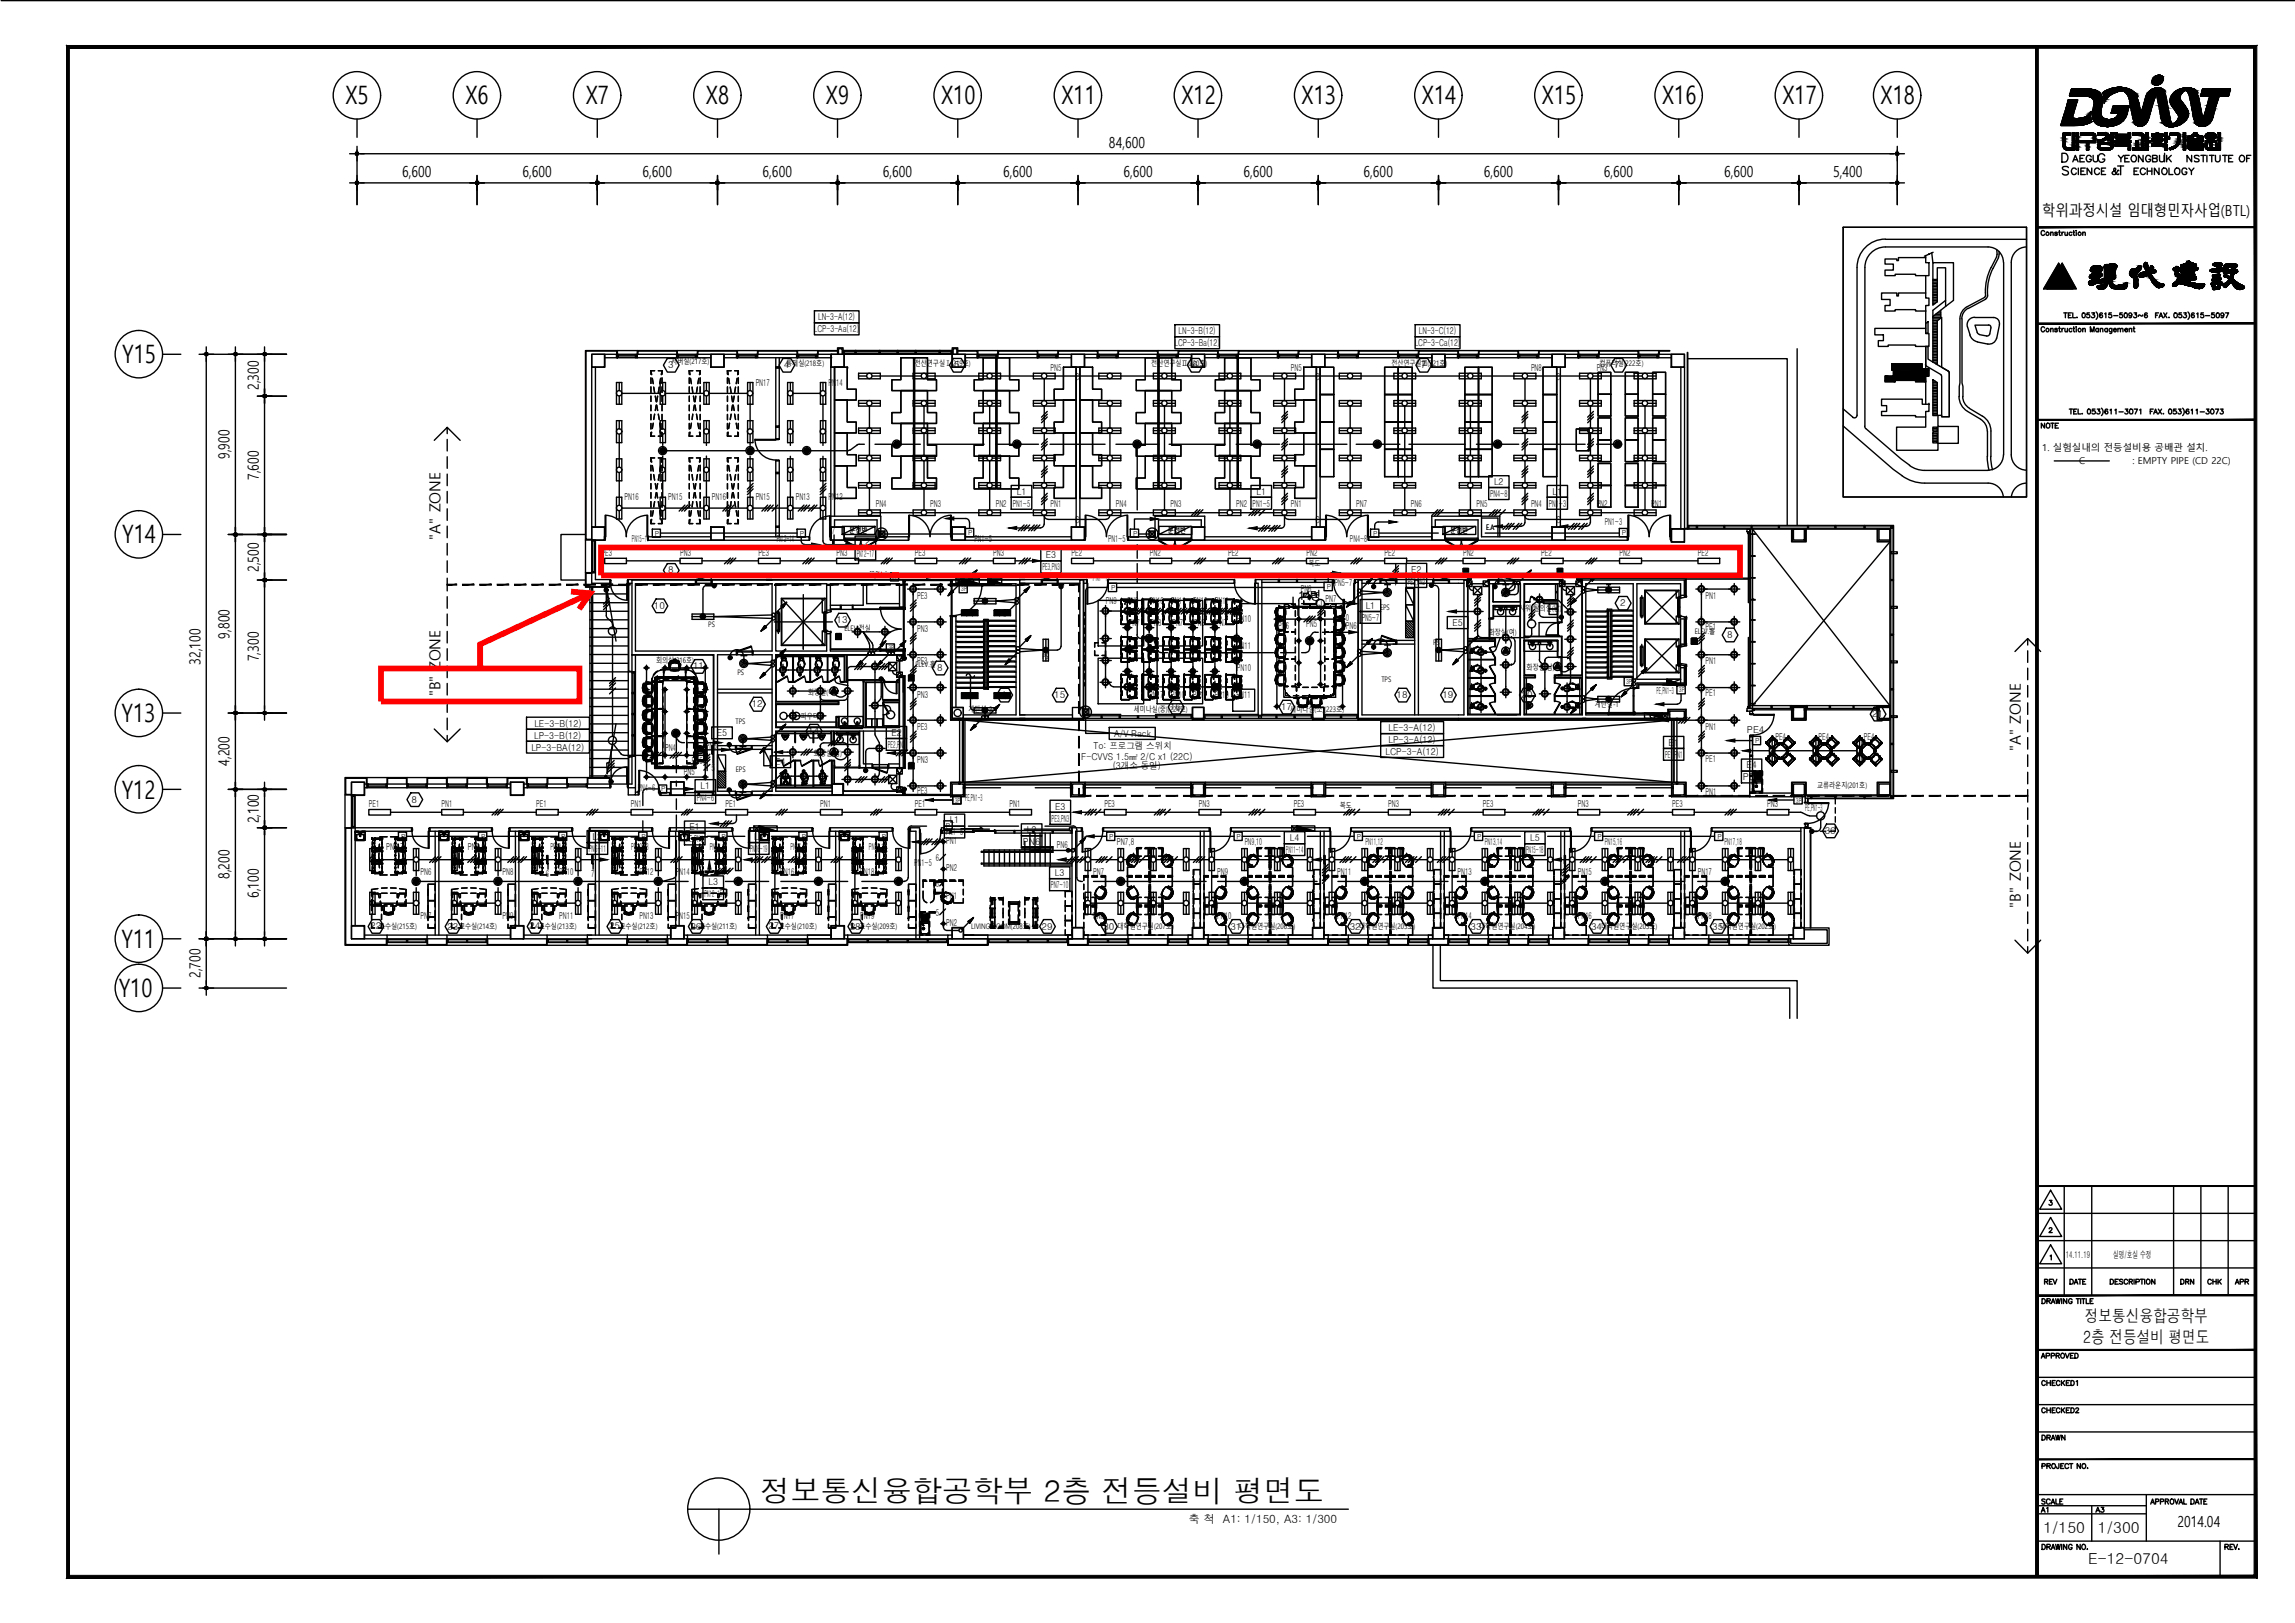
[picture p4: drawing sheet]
<svg xmlns="http://www.w3.org/2000/svg" width="420mm" height="297mm" viewBox="0 0 420 297" stroke-linecap="round" stroke-linejoin="round" font-family="sans-serif">
<defs><g id="words">
<text font-size="5.6" x="139.1" y="274.8">정보통신융합공학부 2층 전등설비 평면도</text>
<g font-size="4.6">
<text x="63.2" y="19.1">X5</text>
<text x="85.2" y="19.1">X6</text>
<text x="107.2" y="19.1">X7</text>
<text x="129.2" y="19.1">X8</text>
<text x="151.2" y="19.1">X9</text>
<text x="172.3" y="19.1">X10</text>
<text x="194.3" y="19.1">X11</text>
<text x="216.3" y="19.1">X12</text>
<text x="238.3" y="19.1">X13</text>
<text x="260.3" y="19.1">X14</text>
<text x="282.3" y="19.1">X15</text>
<text x="304.3" y="19.1">X16</text>
<text x="326.3" y="19.1">X17</text>
<text x="344.3" y="19.1">X18</text>
<text x="22.4" y="66.4">Y15</text>
<text x="22.4" y="99.5">Y14</text>
<text x="22.3" y="132.1">Y13</text>
<text x="22.3" y="146.2">Y12</text>
<text x="22.3" y="173.5">Y11</text>
<text x="21.8" y="182.5">Y10</text>
</g>
<text font-size="4.4" x="386.6" y="33.2">T</text>
<g font-size="4">
<text x="398.3" y="236.4">DRN</text>
<text x="403.2" y="236.4">CHK</text>
<text x="372.9" y="278">A1</text>
<text x="382.8" y="278">A3</text>
</g>
<g font-size="3.1">
<text x="381.4" y="245.8">2층 전등설비 평면도</text>
<text x="381.7" y="242">정보통신융합공학부</text>
</g>
<g font-size="2.8">
<text x="203" y="27.1">84,600</text>
<text x="73.6" y="32.4">6,600</text>
<text x="95.6" y="32.4">6,600</text>
<text x="117.6" y="32.4">6,600</text>
<text x="139.6" y="32.4">6,600</text>
<text x="161.6" y="32.4">6,600</text>
<text x="183.6" y="32.4">6,600</text>
<text x="205.7" y="32.4">6,600</text>
<text x="227.6" y="32.4">6,600</text>
<text x="249.6" y="32.4">6,600</text>
<text x="271.7" y="32.4">6,600</text>
<text x="293.6" y="32.4">6,600</text>
<text x="315.6" y="32.4">6,600</text>
<text x="335.6" y="32.4">5,400</text>
<text x="373.9" y="39.6">학위과정시설 임대형민자사업(BTL)</text>
<text x="47.4" y="71.4" transform="rotate(-90 47.4 71.4)">2,300</text>
<text x="42" y="84" transform="rotate(-90 42 84)">9,900</text>
<text x="47.4" y="87.9" transform="rotate(-90 47.4 87.9)">7,600</text>
<text x="80.6" y="98.8" transform="rotate(-90 80.6 98.8)">&quot;A&quot; ZONE</text>
<text x="47.4" y="104.7" transform="rotate(-90 47.4 104.7)">2,500</text>
<text x="42" y="116.9" transform="rotate(-90 42 116.9)">9,800</text>
<text x="36.7" y="121.7" transform="rotate(-90 36.7 121.7)">32,100</text>
<text x="47.4" y="121" transform="rotate(-90 47.4 121)">7,300</text>
<text x="80.6" y="127.5" transform="rotate(-90 80.6 127.5)">&quot;B&quot; ZONE</text>
<text x="370" y="137.4" transform="rotate(-90 370 137.4)">&quot;A&quot; ZONE</text>
<text x="42" y="140.2" transform="rotate(-90 42 140.2)">4,200</text>
<text x="47.4" y="150.7" transform="rotate(-90 47.4 150.7)">2,100</text>
<text x="42" y="160.9" transform="rotate(-90 42 160.9)">8,200</text>
<text x="47.4" y="164.4" transform="rotate(-90 47.4 164.4)">6,100</text>
<text x="370" y="166.1" transform="rotate(-90 370 166.1)">&quot;B&quot; ZONE</text>
<text x="36.7" y="179" transform="rotate(-90 36.7 179)">2,700</text>
<text x="374.1" y="280.6">1/150</text>
<text x="384.1" y="280.6">1/300</text>
<text x="398.7" y="279.4">2014.04</text>
<text x="382.3" y="286.3">E-12-0704</text>
</g>
<text font-size="2.3" x="237.8" y="109.8">14명</text>
<text font-size="2.1" x="217.6" y="278.7">축 척 A1: 1/150, A3: 1/300</text>
<g font-size="1.7">
<text x="149.8" y="58.6">LN-3-A(12)</text>
<text x="149" y="60.8">LCP-3-Aa(12)</text>
<text x="215" y="63.4">LCP-3-Ba(12)</text>
<text x="215.8" y="61.2">LN-3-B(12)</text>
<text x="259" y="63.4">LCP-3-Ca(12)</text>
<text x="259.8" y="61.2">LN-3-C(12)</text>
<text x="122.3" y="67.4">3</text>
<text x="138.3" y="70.6">PN17</text>
<text x="143.5" y="67.4">4</text>
<text x="151.7" y="70.6">PN14</text>
<text x="174.7" y="67.4">5</text>
<text x="192.3" y="67.9">PN5</text>
<text x="196.8" y="69.5">C</text>
<text x="218.3" y="67.4">6</text>
<text x="236.3" y="67.9">PN5</text>
<text x="240.8" y="69.5">C</text>
<text x="260.1" y="67.4">7</text>
<text x="280.3" y="67.9">PN8</text>
<text x="284.9" y="69.5">C</text>
<text x="292.3" y="67.9">PN3</text>
<text x="295.5" y="67.4">7'</text>
<text x="373.9" y="82.5">1. 실험실내의 전등설비용 공배관 설치.</text>
<text x="273.5" y="88.8">L2</text>
<text x="380.6" y="84.9">C</text>
<text x="390.4" y="84.9">: EMPTY PIPE (CD 22C)</text>
<text x="114.3" y="91.6">PN16</text>
<text x="122.3" y="91.6">PN15</text>
<text x="130.3" y="91.6">PN16</text>
<text x="138.3" y="91.6">PN15</text>
<text x="145.7" y="91.6">PN13</text>
<text x="151.7" y="91.6">PN12</text>
<text x="160.3" y="92.9">PN4</text>
<text x="170.3" y="92.9">PN3</text>
<text x="182.3" y="92.9">PN2</text>
<text x="185.4" y="92.7">PN1~5</text>
<text x="186.1" y="90.5">L1</text>
<text x="192.3" y="92.9">PN1</text>
<text x="196.8" y="95.7">C</text>
<text x="204.3" y="92.9">PN4</text>
<text x="214.3" y="92.9">PN3</text>
<text x="226.3" y="92.9">PN2</text>
<text x="229.3" y="92.7">PN1~5</text>
<text x="230" y="90.5">L1</text>
<text x="236.3" y="92.9">PN1</text>
<text x="240.8" y="95.7">C</text>
<text x="248.3" y="92.9">PN7</text>
<text x="258.3" y="92.9">PN6</text>
<text x="270.3" y="92.9">PN5</text>
<text x="272.8" y="91">PN4~8</text>
<text x="280.3" y="92.9">PN4</text>
<text x="283.5" y="92.7">PN1~3</text>
<text x="284.2" y="90.5">L1</text>
<text x="284.9" y="95.7">C</text>
<text x="292.3" y="92.9">PN2</text>
<text x="302.3" y="92.9">PN1</text>
<text x="110.2" y="101.8">PE3</text>
<text x="115.7" y="99.3">PN15~17</text>
<text x="124.5" y="101.8">PN3</text>
<text x="138.9" y="101.8">PE3</text>
<text x="142.2" y="99.3">PN12~14</text>
<text x="152.3" y="97.7">7</text>
<text x="153.2" y="101.8">PN3</text>
<text x="157.6" y="99.8">L2</text>
<text x="167.5" y="101.8">PE3</text>
<text x="178.4" y="99.1">PN1~5</text>
<text x="181.8" y="101.8">PN3</text>
<text x="196.2" y="101.8">PE2</text>
<text x="202.9" y="99.3">PN1~5</text>
<text x="210.5" y="101.8">PN2</text>
<text x="224.8" y="101.8">PE2</text>
<text x="239.2" y="101.8">PN2</text>
<text x="247.1" y="99.3">PN4~8</text>
<text x="253.5" y="101.8">PE2</text>
<text x="267.8" y="101.8">PN2</text>
<text x="282.2" y="101.8">PE2</text>
<text x="293.8" y="96.2">PN1~3</text>
<text x="296.5" y="101.8">PN2</text>
<text x="310.9" y="101.8">PE2</text>
<text x="122.3" y="104.9">8</text>
<text x="156.8" y="102">PN12~17</text>
<text x="159.3" y="105.8">PE,PN1~3</text>
<text x="190.8" y="104.4">PE3,PN3</text>
<text x="191.5" y="102.2">E3</text>
<text x="200.1" y="106.3">PN7~11</text>
<text x="244.3" y="107.2">PN5~7</text>
<text x="257.7" y="107">PE2,PN2</text>
<text x="258.4" y="104.8">E2</text>
<text x="119.7" y="111.4">10</text>
<text x="167.9" y="109.5">PE3</text>
<text x="202.4" y="110.6">PN9</text>
<text x="206.4" y="110.6">PN9</text>
<text x="210.4" y="110.6">PN10</text>
<text x="214.4" y="110.6">PN11</text>
<text x="218.4" y="110.6">PN10</text>
<text x="222.4" y="110.6">PN11</text>
<text x="226.4" y="113.8">PN10</text>
<text x="238.1" y="108.4">PN6</text>
<text x="242.7" y="110.1">PN7</text>
<text x="245.8" y="113.7">10</text>
<text x="249.3" y="113.6">PN5~7</text>
<text x="250" y="111.4">L1</text>
<text x="296.6" y="110.9">2</text>
<text x="312.3" y="109.5">PN1</text>
<text x="153.2" y="114.1">13</text>
<text x="167.9" y="115.7">PN3</text>
<text x="206.7" y="114.5">PN7</text>
<text x="210.7" y="114.5">PN8</text>
<text x="214.6" y="114.5">PN7</text>
<text x="218.7" y="114.5">PN8</text>
<text x="222.6" y="114.5">PN7</text>
<text x="226.4" y="118.8">PN11</text>
<text x="234" y="115.2">PN6</text>
<text x="239.1" y="114.7">PN5</text>
<text x="246.4" y="115.2">PN6</text>
<text x="265.9" y="114.6">E5</text>
<text x="312.3" y="115.4">PE1</text>
<text x="316.2" y="116.8">8</text>
<text x="126.9" y="122.5">11</text>
<text x="167.9" y="121.5">PE3</text>
<text x="171.6" y="122.8">8</text>
<text x="226.4" y="122.8">PN10</text>
<text x="312.3" y="121.6">PN1</text>
<text x="137.6" y="129.4">12</text>
<text x="167.9" y="127.7">PN3</text>
<text x="183.3" y="127.7">1</text>
<text x="193" y="127.7">15</text>
<text x="210.4" y="127.7">PN17</text>
<text x="214.2" y="129.9">16</text>
<text x="214.4" y="127.7">PN10</text>
<text x="218.4" y="127.7">PN11</text>
<text x="222.4" y="127.7">PN10</text>
<text x="226.4" y="127.7">PN11</text>
<text x="234.5" y="129.9">17</text>
<text x="255.7" y="127.7">18</text>
<text x="264.1" y="127.7">19</text>
<text x="278.6" y="127.7">20</text>
<text x="303.3" y="127">PE,PN1~3</text>
<text x="312.3" y="127.4">PE1</text>
<text x="342.8" y="131.3">21</text>
<text x="97.3" y="137.4">LP-3-BA(12)</text>
<text x="97.8" y="135.2">LP-3-B(12)</text>
<text x="97.8" y="133">LE-3-B(12)</text>
<text x="121.8" y="137.5">PN4</text>
<text x="129.2" y="137.1">PN6</text>
<text x="131.2" y="134.7">E5</text>
<text x="148" y="134.4">14</text>
<text x="162.6" y="136.9">PE2,PN2</text>
<text x="163.2" y="134.7">E2</text>
<text x="167.9" y="133.5">PE3</text>
<text x="200.2" y="137.1">To: 프로그램 스위치</text>
<text x="204" y="134.8">A/V Rack</text>
<text x="254.2" y="133.8">LE-3-A(12)</text>
<text x="254.2" y="136">LP-3-A(12)</text>
<text x="305.5" y="136.5">E1</text>
<text x="312.3" y="133.5">PN1</text>
<text x="319.8" y="134.1">PE4</text>
<text x="325" y="135.4">PE4</text>
<text x="333" y="135.4">PE4</text>
<text x="341.2" y="135.4">PE4</text>
<text x="125.2" y="141.9">PN5</text>
<text x="126.7" y="139.8">PN5</text>
<text x="130.3" y="141">5</text>
<text x="141.9" y="140">E4</text>
<text x="167.9" y="139.6">PN3</text>
<text x="198" y="139.1">F-CVVS 1.5㎟ 2/C x1 (22C)</text>
<text x="203.7" y="140.8">(3개소 동일)</text>
<text x="253.7" y="138.2">LCP-3-A(12)</text>
<text x="304.8" y="138.7">PE1,PN1</text>
<text x="312.3" y="139.4">PE1</text>
<text x="319.1" y="142.8">PE4</text>
<text x="319.7" y="140.6">E4</text>
<text x="67.5" y="147.8">PE1</text>
<text x="75.4" y="146.9">8</text>
<text x="80.9" y="147.8">PN1</text>
<text x="98.2" y="147.8">PE1</text>
<text x="115.5" y="147.8">PN1</text>
<text x="116.8" y="144.7">PN4~6</text>
<text x="127.6" y="146.6">PN4~6</text>
<text x="128.3" y="144.4">L1</text>
<text x="132.8" y="147.8">PE1</text>
<text x="150.2" y="147.8">PN1</text>
<text x="167.5" y="147.8">PE1</text>
<text x="167.9" y="145.4">PE3</text>
<text x="176.7" y="146.6">PE,PN1~3</text>
<text x="184.8" y="147.8">PN1</text>
<text x="193.2" y="148.2">E3</text>
<text x="202.2" y="147.8">PE3</text>
<text x="219.5" y="147.8">PN3</text>
<text x="236.9" y="147.8">PE3</text>
<text x="254.2" y="147.8">PN3</text>
<text x="271.5" y="147.8">PE3</text>
<text x="288.8" y="147.8">PN3</text>
<text x="306.2" y="147.8">PE3</text>
<text x="312.3" y="145.5">PN1</text>
<text x="323.5" y="147.8">PN3</text>
<text x="330.5" y="148.5">PE,PN1~3</text>
<text x="70.7" y="155.6">PN6,7</text>
<text x="85.6" y="155.6">PN8,9</text>
<text x="100.8" y="155.6">PN10,11</text>
<text x="107.8" y="155.9">PN6~11</text>
<text x="108.5" y="153.7">L2</text>
<text x="115.6" y="155.6">PN12,13</text>
<text x="125.6" y="154.2">PE,PN1</text>
<text x="126.2" y="152">E1</text>
<text x="130" y="155.6">PN14,15</text>
<text x="137.3" y="155.9">PN16~19</text>
<text x="138" y="153.7">L4</text>
<text x="144.7" y="155.6">PN16,17</text>
<text x="159.1" y="155.6">PN18,19</text>
<text x="173.1" y="152.9">PN1~5</text>
<text x="173.2" y="154.5">PN1</text>
<text x="173.9" y="150.7">L1</text>
<text x="187.3" y="154.7">PN6</text>
<text x="188" y="152.5">L2</text>
<text x="192.5" y="150.4">PE3,PN3</text>
<text x="193.5" y="155.2">PN6</text>
<text x="204.5" y="154.6">PN7,8</text>
<text x="227.9" y="154.6">PN9,10</text>
<text x="236.1" y="153.9">L4</text>
<text x="250" y="154.6">PN11,12</text>
<text x="271.8" y="154.6">PN13,14</text>
<text x="280.1" y="153.9">L5</text>
<text x="293.8" y="154.6">PN15,16</text>
<text x="315.7" y="154.6">PN17,18</text>
<text x="334.1" y="152.6">36</text>
<text x="77" y="160.1">PN6</text>
<text x="92" y="160.1">PN8</text>
<text x="99.9" y="160.5">6</text>
<text x="102.4" y="160.1">PN10</text>
<text x="108.2" y="160.5">7</text>
<text x="117.1" y="160.1">PN12</text>
<text x="123.7" y="160.1">PN14</text>
<text x="142.8" y="160.1">PN16</text>
<text x="157.5" y="160.1">PN18</text>
<text x="167.4" y="158.5">PN1~5</text>
<text x="171.3" y="157.6">6</text>
<text x="173.2" y="159.5">PN2</text>
<text x="193.1" y="160.3">L3</text>
<text x="200.2" y="160.1">PN7</text>
<text x="222.8" y="160.1">PN9</text>
<text x="235.4" y="156.1">PN11~14</text>
<text x="244.8" y="160.1">PN11</text>
<text x="266.8" y="160.1">PN13</text>
<text x="279.4" y="156.1">PN15~18</text>
<text x="288.8" y="160.1">PN15</text>
<text x="310.8" y="160.1">PN17</text>
<text x="129" y="164.2">PN12~15</text>
<text x="129.7" y="162">L3</text>
<text x="171.3" y="162.2">6</text>
<text x="171.3" y="167.6">5</text>
<text x="173.2" y="164.6">PN1</text>
<text x="192.4" y="162.5">PN7~10</text>
<text x="67.8" y="170.1">22</text>
<text x="77" y="168.1">PN7</text>
<text x="81.9" y="170.1">23</text>
<text x="92" y="168.1">PN9</text>
<text x="96.9" y="170.1">24</text>
<text x="102.4" y="168.1">PN11</text>
<text x="111.5" y="170.1">25</text>
<text x="117.1" y="168.1">PN13</text>
<text x="123.7" y="168.1">PN15</text>
<text x="126.4" y="170.1">26</text>
<text x="140.7" y="170.1">27</text>
<text x="142.8" y="168.1">PN17</text>
<text x="155.6" y="170.1">28</text>
<text x="157.5" y="168.1">PN19</text>
<text x="173.2" y="169.4">PN2</text>
<text x="190.7" y="170.1">29</text>
<text x="200.2" y="168.1">PN8</text>
<text x="202" y="170.1">30</text>
<text x="222.8" y="168.1">PN10</text>
<text x="225.3" y="170.1">31</text>
<text x="244.8" y="168.1">PN12</text>
<text x="247.1" y="170.1">32</text>
<text x="266.8" y="168.1">PN14</text>
<text x="269.2" y="170.1">33</text>
<text x="288.8" y="168.1">PN16</text>
<text x="291.3" y="170.1">34</text>
<text x="310.8" y="168.1">PN18</text>
<text x="313.5" y="170.1">35</text>
<text x="378.2" y="230.2">14.11.19</text>
<text x="386.8" y="230.2">실명/호실 수정</text>
</g>
<g font-size="1.4">
<text x="122.9" y="66.7">서버실(217호)</text>
<text x="143.9" y="66.9">통제실(218호)</text>
<text x="167.5" y="66.9">전산연구실Ⅰ(219호)</text>
<text x="210.8" y="66.9">전산연구실Ⅱ(220호)</text>
<text x="254.7" y="66.9">전산연구실Ⅲ(221호)</text>
<text x="292.8" y="66.9">컴퓨터실(222호)</text>
<text x="155.5" y="97.6">분전반</text>
<text x="213.8" y="97.6">분전반</text>
<text x="265.5" y="97.6">분전반</text>
<text x="272.1" y="96.9">E.A</text>
<text x="239.6" y="103.5">복도</text>
<text x="241.5" y="111">J</text>
<text x="252.6" y="111.6">EPS</text>
<text x="278.1" y="111.9">샤워/탈의실(남)</text>
<text x="129.7" y="114.8">PS</text>
<text x="154.6" y="115.5">ELEV.전실</text>
<text x="262.4" y="118">PS</text>
<text x="272.5" y="116.3">화장실(여)</text>
<text x="310.3" y="116.1">ELEV.홀</text>
<text x="120.1" y="121.4">회의실(216호)</text>
<text x="135" y="123.6">PS</text>
<text x="167.6" y="122.1">ELEV.홀</text>
<text x="190.8" y="120.6">PS</text>
<text x="252.9" y="124.7">TPS</text>
<text x="279.5" y="122.6">화장실(남)</text>
<text x="146.6" y="131.6">파우더룸</text>
<text x="148" y="127.2">화장실(여)</text>
<text x="177.3" y="130.4">계단실-2</text>
<text x="207.6" y="130.3">세미나실(중)(224호)</text>
<text x="236.2" y="130.3">세미나실(소)(223호)</text>
<text x="292" y="129.4">계단실-1</text>
<text x="127.9" y="137.8">J</text>
<text x="134.7" y="132.6">TPS</text>
<text x="134.7" y="141.2">EPS</text>
<text x="149" y="138.4">화장실(남)</text>
<text x="245.3" y="147.8">복도</text>
<text x="332.7" y="144.1">교류라운지(201호)</text>
<text x="69.4" y="170.1">교수실(215호)</text>
<text x="84" y="170.1">교수실(214호)</text>
<text x="98.6" y="170.1">교수실(213호)</text>
<text x="113.4" y="170.1">교수실(212호)</text>
<text x="128" y="170.1">교수실(211호)</text>
<text x="142.6" y="170.1">교수실(210호)</text>
<text x="157.3" y="170.1">교수실(209호)</text>
<text x="177.8" y="170.1">LIVING ROOM(208호)</text>
<text x="204.6" y="170.1">대학원연구실(207호)</text>
<text x="226.8" y="170.1">대학원연구실(206호)</text>
<text x="248.8" y="170.1">대학원연구실(205호)</text>
<text x="270.8" y="170.1">대학원연구실(204호)</text>
<text x="293.1" y="170.1">대학원연구실(203호)</text>
<text x="314.8" y="170.1">대학원연구실(202호)</text>
</g>
<g font-size="1.3">
<text x="119.9" y="98">P</text>
<text x="146.4" y="98">P</text>
<text x="177.2" y="97.9">P</text>
<text x="207.4" y="98">P</text>
<text x="251.4" y="98">P</text>
<text x="296.9" y="97.9">P</text>
<text x="163.4" y="106">3P</text>
<text x="203.4" y="108">P</text>
<text x="242.9" y="107.8">P</text>
<text x="176" y="108.2">3P</text>
<text x="162.6" y="119">3P</text>
<text x="297.7" y="125.2">3P</text>
<text x="307.4" y="126.7">3P</text>
<text x="321.4" y="136">P</text>
<text x="121" y="144.9">P</text>
<text x="174.8" y="146.9">3P</text>
<text x="328.8" y="146.9">3P</text>
<text x="73.4" y="153.5">P</text>
<text x="88.1" y="153.5">P</text>
<text x="102.7" y="153.5">P</text>
<text x="117.4" y="153.5">P</text>
<text x="132.1" y="153.5">P</text>
<text x="146.8" y="153.5">P</text>
<text x="161.4" y="153.5">P</text>
<text x="173.2" y="151.5">P</text>
<text x="203.1" y="153.5">P</text>
<text x="226.4" y="153.5">P</text>
<text x="248.4" y="153.5">P</text>
<text x="270.4" y="153.5">P</text>
<text x="292.4" y="153.5">P</text>
<text x="314.4" y="153.5">P</text>
</g>
</g></defs>
<!-- layer: 9 -->
<g fill="none" stroke="#000" stroke-width=".25">
<path d="M65.4 21.8v3.3M65.4 27.5v10M66 28.1h280.7M66 33.5h20.7M87.3 21.8v3.3M87.3 32.8v4.7M88 33.5h20.7M109.3 21.8v3.3M109.3 32.8v4.7M110 33.5h20.7M131.4 21.8v3.3M131.4 32.8v4.7"/>
<path d="M132 33.5h20.7M153.3 21.8v3.3M153.3 32.8v4.7M154 33.5h20.7M175.3 21.8v3.3M175.3 32.8v4.7M176 33.5h20.7M197.4 21.8v3.3M197.4 32.8v4.7M198 33.5h20.7M219.3 21.8v3.3M219.3 32.8v4.7"/>
<path d="M220 33.5h20.7M241.3 21.8v3.3M241.3 32.8v4.7M242 33.5h20.7M263.4 21.8v3.3M263.4 32.8v4.7M264 33.5h20.7M285.3 21.8v3.3M285.3 32.8v4.7M286 33.5h20.7M307.3 21.8v3.3M307.3 32.8v4.7"/>
<path d="M308 33.5h20.7M329.4 21.8v3.3M329.4 32.8v4.7M330 33.5h16.7M347.3 21.8v3.3M347.3 27.5v10M29.8 64.8h3.3M37.1 64.8h15.4M37.8 65.5v105.6M43.1 65.5v31.6M47.8 72.5h4.7M48.4 65.5v6.3"/>
<path d="M48.4 73.2v23.9M108.3 64.8h2.4v2.4h-2.4zM108.3 67.2v29.2M109 67.2v29.2M110.7 64.8h2.3M112.9 64.8v-.6h-5.6v34.5h1M113 64.8v-.6h-5.8v34.6M113 64.8v.7h-2.3M116.7 64.8v-.6h7.3v.6M116.7 64.8h7.3M116.7 64.8v.7h7.3v-.7M116.8 64.8v-.6h7.1v.6"/>
<path d="M127.7 64.8v-.6h7.3v.6M127.7 64.8v.7h2.4M127.7 64.8h2.4M127.8 64.8v-.6h7.1v.6M130.1 64.8h2.5v2.4h-2.5zM132.6 64.8h2.4M135 64.8v.7h-2.4M138.7 64.8v.7h7.3v-.7M138.7 64.8v-.6h7.3v.6M138.7 64.8h7.3M138.8 64.8v-.6h7.1v.6M142 78h.7v.2h-.7z"/>
<path d="M142 67.2h.7v.2h-.7zM142 65.5v1.7h.7M142 78.2h.7v2.1h-.7zM142 67.4v10.6M142.7 65.5v1.7M142.7 67.4v10.6M149.7 64.8v.7h2.6M149.7 64.8h2.6M152.1 64.8h2.5v2.4h-2.5zM152.1 67.2v29.2M152.8 67.2v27.3M153.3 64.8v-1.1h1v1.1h20v-1.1h1v1.1"/>
<path d="M153.3 64.2h-3.6v.6M153.3 64.2h-3.5v.6M153.5 64.8v-1h.7v1M154.3 64.2h.2v.5h-.2zM154.3 64.2h20M154.3 64.7h20M156.5 64.2h.2v.5h-.2zM161 64.2h.1v.5h-.1zM164.3 64.2h.1v.5h-.1zM167.6 64.2h.1v.5h-.1zM172 64.2h.1v.5h-.1zM174.2 64.2h.1v.5h-.1z"/>
<path d="M174.3 64.8h2.4v2.4h-2.4zM174.5 64.8v-1h.7v1M175.3 64.2h3.7v1.3h-2.3M175.3 64.2h3.6v.6M176.7 64.8h2.3M182.7 64.8v.7h7.3v-.7M182.7 64.8v-.6h7.3v.6M182.7 64.8h7.3M182.8 64.8v-.6h7.1v.6M193.7 64.8v-.6h7.3v.6M193.7 64.8v.7h2.4M193.7 64.8h2.4"/>
<path d="M193.8 64.8v-.6h7.1v.6M196.1 64.8h2.5v2.4h-2.5zM197 67.2v29.2M197.7 67.2v29.2M198.6 64.8h2.4M201 64.8v.7h-2.4M204.7 64.8v.7h7.3v-.7M204.7 64.8v-.6h7.3v.6M204.7 64.8h7.3M204.8 64.8v-.6h7.1v.6M215.7 64.8h2.4M215.8 64.8v-.6h7.1v.6"/>
<path d="M218.1 64.8h2.5v2.4h-2.5zM220.6 64.8h2.4M223 64.8v-.6h-7.3v1.3h2.4M223 64.8v.7h-2.4M226.7 64.8v.7h7.3v-.7M226.7 64.8v-.6h7.3v.6M226.7 64.8h7.3M226.8 64.8v-.6h7.1v.6M237.7 64.8v-.6h7.3v.6M237.7 64.8v.7h2.4M237.7 64.8h2.4M237.8 64.8v-.6h7.1v.6"/>
<path d="M240.1 64.8h2.5v2.4h-2.5zM241 67.2v29.2M241.7 67.2v29.2M242.6 64.8h2.4M245 64.8v.7h-2.4M248.7 64.8v.7h7.3v-.7M248.7 64.8v-.6h7.3v.6M248.7 64.8h7.3M248.8 64.8v-.6h7.1v.6M259.7 64.8h2.4M259.8 64.8v-.6h7.1v.6M262.1 64.8h2.5v2.4h-2.5z"/>
<path d="M264.6 64.8h2.4M267 64.8v-.6h-7.3v1.3h2.4M267 64.8v.7h-2.4M270.7 64.8v.7h7.3v-.7M270.7 64.8v-.6h7.3v.6M270.7 64.8h7.3M270.8 64.8v-.6h7.1v.6M281.7 64.8v-.6h7.3v.6M281.7 64.8v.7h2.4M281.7 64.8h2.4M281.8 64.8v-.6h7.1v.6M284.1 64.8h2.5v2.4h-2.5z"/>
<path d="M285 67.2v29.2M285.7 67.2v29.2M286.6 64.8h2.4M289 64.8v.7h-2.4M292.7 64.8v-.6h7.3v.6M292.7 64.8v.7h7.3v-.7M292.7 64.8h7.3M292.8 64.8v-.6h7.1v.6M303.7 64.8v.7h2.2M303.7 64.8h2.2M305.7 64.2h-2v.6M305.7 64.2h-1.9v.6"/>
<path d="M305.9 64.8h2.5v2.4h-2.5zM307.7 67.2v29.6M308.4 67.2v29.6M308.9 64.5v32.2h-.5M309 65.6h18.2v30.6M309 64.5v32.3h-.6M329 63.8v32.4M29.8 97.8h3.3M42.4 97.8h10.1M43.1 98.5v31.3M48.4 98.5v7M107.2 97.8h-4.5v8.4h4.5"/>
<path d="M107.2 98.8h1.1M107.2 98.8v6M108.3 96.4h2.4v2.5h-2.4zM108.3 99v5.6M108.5 99v5.6M108.8 99v5.6M109 98.8v7.3h2.7v.7M130.1 96.4h2.5v2.5h-2.5zM130.1 98.2h-11.4v.7h11.4M132.6 98.9h15.5M132.6 98.2h15.5M142 96.3h.7v.2h-.7z"/>
<path d="M142 86.5h.7v.2h-.7zM142 98.2v-1.7h.7v1.7M142 84.3h.7v2.2h-.7zM142 86.7v9.6M142.7 86.7v9.6M152.1 96.4h2.5v2.5h-2.5zM152.1 94.5h9.1v3.7h5.1M152.8 96.4v-1.2h7.8v3.7h5.7M174.3 96.4h2.4v2.5h-2.4zM176.7 98.9h19.4M176.7 98.2h19.4M196.1 96.4h2.5v2.5h-2.5z"/>
<path d="M218.1 96.4h2.5v2.5h-2.5zM219.9 96.4v-1.2h-7.8v3.7h-5.5v-.7h4.9v-3.7h9.1v2M220.6 98.9h19.5M220.6 98.2h19.5M240.1 96.4h2.5v2.5h-2.5zM262.1 96.4h2.5v2.5h-2.5zM262.1 98.2h-11.5v.7h11.5M262.1 96.4v-1.9h12.5v3.7M262.8 96.4v-1.2h7.8v3.7h13.5M271.2 94.5v3.7h12.9M271.2 94.8h3v3.4M284.1 96.4h2.5v2.5h-2.5z"/>
<path d="M286.6 98.2h11.3v.7h-11.3M305.9 96.8h2.5v2.4h-2.5zM309 96.8h37v48.7h-15.7M309 96.7h37.2v49h-15.7v1.1M310.7 96.2l-.1 .1v.4h.2l-.1-.4M315.7 96.2l-.1 .5h.2l-.1-.4M319.8 96.8h.5v.5h-.5zM320 97.4v.2v-.3h.3v.3h-.2v-.2l-.1 .2M320.1 97.3v13M320.3 96.8l.1 32.9M320.5 97.7h.8l-.8 .1M320.5 96.8v32.3"/>
<path d="M320.7 96.2l-.1 .5h.2l-.1-.4M321 97.7v.1M325.7 96.2l-.1 .5h.2l-.1-.4M328 96.8v2.4h2.7v-2.4M328.1 96.8v2.2h2.5v-2.2M331 96.2l-.1 .5h.2l-.1-.4M336 96.2l-.1 .5h.2v-.4h-.1M341.3 96.2l-.1 .5h.3v-.4h-.2M343.7 96.8v2.4h2.3l-25.2 29.9M343.8 96.8v2.2h2.2M346.2 96.3h.4v.4h-.4zM47.8 106.2h4.7"/>
<path d="M48.4 106.8v23M108 107.5v34.8M108 108.7h7M108 110.3h7M108 111.9h7M108 113.4h7M108 115h7M108 116.6h7M108 118.2h7M108 119.8h7M108.3 104.8h-1.1v2.7h4.5v-.7M108.3 104.9h-1v2.5h4.3v-.6"/>
<path d="M108.3 104.8v2h3.4M108.3 107.5v34.8M108.3 104.8h.7M108.5 107.5v34.8M110.7 107.7h.4M110.9 107.5v.4M111.5 110.3l-.4-.1 .1-2 1.6 9.1M111.7 107.1h3.3M115 106.8v16.2h.7M115.1 106.8v16.1h.6M115.7 106.1h-.7v.7h.7M115.7 119.9h14.9v25.7h4.1"/>
<path d="M115.7 106.2h11.6v.6h-11v12.4h18.5v.6h-3.4v25h3.3v.7h-4v-25.7h-15M115.7 106.2v16.8M116.3 119.9v24.3M127.3 106.1l-11.6 .1M130.3 106.1h11.1M141.4 106.2h-11.1v.6h11.1M141.4 119.2h-3.6v.6h3.6M165.7 106.1h8.3M165.7 106.2h8.3M175 105.8h1v1h-1zM175 105.8l1 1M176 105.8h3.3v1h-3.3z"/>
<path d="M176 105.8l3.3 1M176 105.8l-1 1M180.9 105.8l2.5 1v-1h-2.5v1h2.5M183.4 105.8l-1.2 .5M186.7 106.1h4v.7h-4M197.7 106.2l.7-.1v25.4M197.7 106.1h-4v.7h4M198.4 106.1h.6M198.4 106.8h.6M202.8 106.1h23.2M202.8 106.8h23.2M229.8 106.1h14.1"/>
<path d="M231 106.1v24.8h-.7v-24.1h-.5M231 106.6h12.9M248.1 106.1h.5M248.1 106.6h.5M249.3 106.2l-.7-.1v25.7M249.3 106.1h3.4v.7h-3.4M249.3 117.2h3.4v.7h-3.4M255 117.2h4M255 117.9h4M255.7 117.2v.7M259 106.2h.7M259 106.1h-3.3v.7h3.3"/>
<path d="M259 106.2v24.6M259.7 106.1h2.6v.7h-2.6M259.7 106.2v24.6M267 106.1h-1.7v.7h1.7M308.7 105.8h11.6M308.7 106h11.6M308.8 113.3h.1M308.8 113.3v4.6l-1.2 .2v3.3l1.2 .2-.1 3.7h-4.4M320.1 116.7v13M320.5 113.4l.8 .1zM320.5 117.4h.8l-.8 .1M320.5 101.7h.8l-.8 .1"/>
<path d="M320.5 105.7h.8l-.8 .1M320.5 109.7h.8l-.8 .1M321 101.7v.1M321 105.7v.1M321 109.6v.2M321 113.4v.1M321 117.4v.1M346.2 111h1.1v.3h-1.1zM346.2 101h1.1v.3h-1.1zM346.6 116.1v.2h-.4v-.2h.5M346.6 106.2h-.4v-.1l.5 .1M29.8 130.5h3.3"/>
<path d="M42.4 130.5h10.1M43.1 131.1v12.7M108 126.1h7M108 123h7v15.4M108 121.4h7M108 124.6h7M108 127.7h7M108 129.3h7M108 130.9h7M108 132.5h7M108 134.1h7M108 135.7h7"/>
<path d="M108 137.3h7M108 138.8h7M112.8 132.4l-1.6 9.2-.1-2 .4-.1M115.7 138.4h-.7v7.1h1.3v-1.3M115.7 138.5h-.6v5M115.7 123.2v15M115.7 138.4v5.1h-19.8M115.7 123h.6M115.7 138.4h.6M115.9 123.2v15M116.2 123.2v15M131.4 136.5h3.3v.6h-3.3"/>
<path d="M131.4 126.1h10M131.4 126.8h10M141.4 136.5h-3.7v.6h3.7M175.6 131.6v.2h-.1v-.3h.3v.3l-.2-.2v11.8l.2-.2v.3h-.3v-.3h.1v.2M176.2 131.8v11.4M176.4 131.8v11.4M186.7 130.8h9.6M186.7 131.5h9.6M186.7 131.8h31.6M197.7 129.5v-23.3h.6v23.3M198.4 131.5l-.1 .2h-11.6M198.4 130.8h6.8"/>
<path d="M198.4 131.5v.3M198.6 131.5h19.5M198.6 131h19.5M211.5 130.8h6.8M220.4 130.8h10M220.4 131.8h19.9M220.6 131.5h19.5M220.6 131h19.5M230.4 131h.5v.5h-.5zM230.9 130.8h9.4M242.4 131.5h24.6M242.4 131h6.2"/>
<path d="M242.4 130.8h6.2M242.4 131.8h24.6M248.7 131.5v.2h18.3M267 130.8h-17.7v-24.6h-.6v25.3M294.4 130.8h.1M301.1 130.5h3.2v1h-3.2zM301.1 130.5l3.2 1M304.3 130.5h1.1v1h-1.1zM304.3 130.5l1.1 1M305.2 124.3l2.5 1v-1h-2.5v1h2.5M305.4 130.5l-1.1 1M306.3 131.8v11.4"/>
<path d="M306.5 131.8v11.4M307 131.6l-.1 .2v-.3h.3v.3h-.2v-.2v.2M307 131.8v11.4M307.7 124.3l-1.3 .5M319.8 129.7h1v.5h-1zM320 129.3v.3l.1-.3h.2v.4h-.3v-.4v.3M320.3 129.1h.5v.6h-.5zM320.3 130.2h.5v.5h-.5zM320.3 134.6v10.5M320.5 121.4h.8l-.8 .1M320.5 125.4h.8l-.8 .1M320.5 128.8h.8h-.8"/>
<path d="M320.8 129.1v-32.3l25.2 32.3h-2.3v2.7h2.3M320.8 134.6v10.5M320.8 129.1h7.2M320.8 129.7h7.2M320.8 129.9h7.2M320.9 129.9h.3v-.2h-.4v.3h.4l-.3-.1h.3M321 121.4v.1M321 125.4v.1M321 128.8h.1M324.2 129.1h.2v.6h-.2zM327.8 129.1h.2v.6h-.2zM328 129.1h2.7v2.7h-2.7z"/>
<path d="M328 129.9h.3l-.3 .1h.3v-.3h-.3v.2h.3M328.1 129.3h2.5v2.4h-2.5zM330.4 129.9h.3v-.2h-.4v.3h.4l-.3-.1h.3M330.7 129.1h.2v.6h-.2zM330.7 129.1h12.8M330.7 129.7h12.8M330.7 129.9h13M334.9 129.1h.2v.6h-.2zM339.3 129.1h.1v.6h-.1zM343.5 129.1h.2v.6h-.2zM343.7 129.9h.2l-.2 .1h.3v-.3h-.3v.2h.2M346 129.3h-2.2v2.4h2.2"/>
<path d="M346.2 121h1.1v.3h-1.1zM346.2 131h1.1v.3h-1.1zM346.6 136.2l-.4 .1v-.3h.4l.1 .2M346.6 126.1v.2h-.4v-.2h.5M29.8 144.5h3.3M42.4 144.5h10.1M43.1 145.1v26M47.8 151.5h4.7M48.4 145.1v5.7M48.4 152.1v19M63.2 145.5v6M64.3 151.5h-1.1v21.5h7.7v-1.2"/>
<path d="M64.3 151.6h-1v21.3h7.4v-1.1M64.3 145.6h.1M64.3 145.6v-2.4h2.5v2.4h-1.9M64.3 151.5h11.1v.6h-10.4M64.3 145.7v5.6M64.3 151.5v17.9M64.5 145.7v5.6M64.9 145.7v5.6M65 145.5v23.9M66.8 143.5h18.7v.7M66.8 144.2h26.6M67.1 143.5v-1.1h-3.8v3h1"/>
<path d="M67.2 144.2v-1.9h-4v3.2h1.1M67.2 142.3h3.7M67.4 143.7h3.3M67.4 144h3.3M70.9 144.2v-1.9h3.6v1.9M71 143.5v-1.1h3.4v1.1M74.5 142.3h3.7M74.7 143.7h3.3M74.7 144h3.3M78.3 143.5v-1.1h3.4v1.1M78.7 151.5h11.3v.6h-11.3zM79.7 152.1v19"/>
<path d="M80.3 152.1v19M81.8 143.5v-1.2h-3.6v1.9M81.8 143.5v-1.2h7.4v1.2M81.8 142.3h3.7M81.8 143.5v.7M82 143.7h3.3M82 144h3.3M85.5 142.3h3.7v1.2h-3.7zM85.6 143.5v-1.1h3.5v1.1M89.2 143.5h4.2M89.2 142.3h3.6M89.2 143.5v.7"/>
<path d="M89.4 143.7h3.3M89.4 144h3.3M92.8 144.2v-1.9h3.7v1.9M93 143.5v-1.1h3.4v1.1M93.3 151.5h11.4v.6h-11.4zM93.4 143.2h2.5v2.4h-2.5zM94.4 152.1v17.3M95 152.1v17.3M95.9 144.2h7.9v-1.9h-3.6v1.9M96.5 142.3h3.7M96.7 143.7h3.3M96.7 144h3.3"/>
<path d="M100.3 143.5v-1.1h3.5v1.1M103.8 142.3h3.7M104.1 143.7h3.2M104.1 144h3.2M107.5 142.3h4.2v1.9h-4.2zM107.6 143.5v-1.1h4v1.1M108 151.5h11.3v.6h-11.3zM108 140.4h7M108 142h7M109 152.1v19M109.7 152.1v19M110.7 142.1h.4"/>
<path d="M110.9 141.8v.5M115 144.2h1.3M116.3 145.5h.5M116.3 145h.5M121 145.6h1.6M121 145.1h1.6M122.7 151.5h11.3v.6h-11.3zM122.8 143.1h2.5v2.5h-2.5zM123.7 152.1v17.3M124.3 152.1v17.3M130.6 145.1h-5.3v.5h5.3M137.3 151.5h11.4v.6h-11.4z"/>
<path d="M137.7 145.6h3.7M138 151.2h1v.9h-1zM138 151.2l1 .9M138.3 152.1v19M139 151.2h3.3v.9h-3.3zM139 152.1v19M139 151.2l3.3 .9M139 151.2l-1 .9M141.4 144.8h-3.7v.7h3.7M152 151.5h11.4v.6h-11.4zM153 152.1v17.3M153.7 152.1v17.3"/>
<path d="M165.7 145.6h8.3M165.7 145.4h8.3M172.3 151.5h.5v.5h-.5zM172.3 152h1.6M172.3 152.5h1.6M172.8 151.8h8.3M174 143.2h2.7v2.6h-2.7zM174.1 152.2h.1M174.1 152.3h.1M174.1 143.2h2.5v2.5h-2.5zM174.1 152.2h4.3M174.1 152.2v.1"/>
<path d="M174.2 152.2h.1M174.2 152.3h.1M174.2 152.2v.1M174.2 152.2h3.9M176.4 144.1l.3-.1h-.3v.3h.3l-.3-.1v-.1h.3M176.7 143.2v-11.4l129.3 11.4M176.7 143.5h19.3M176.7 144.2h6.5M176.7 143.7h19.3M176.7 143.2l129.3-11.4v11.4M176.7 143.2h19.3M178.1 152h.1"/>
<path d="M178.1 152.2h.1M178.1 152.3h.1M178.1 152.1h.1M178.1 152v.2M178.1 152h4M178.1 152.3h.3M178.1 152.1v.1M178.1 152.1h.3v.2h-.3M178.1 152.1v.2M178.1 152.1h4M178.2 152.1h.1M178.2 152l-.1 .1"/>
<path d="M178.2 152.2h.1M178.2 152.2l-4 .1M178.2 152.3h.1M178.2 152.1v.1M178.2 152.2v.1M178.2 152.2v.1l.2-.1M178.4 152.2h.1M179.4 151.3l.5 .4h-4M180.1 156v2M180.1 158.1v.4h16.2M181.1 155.6v.2M181.1 156v2"/>
<path d="M181.1 158.1v.4M182 155.6v.2M182 156v2M182 158.1v.4M182 152.1h.1M182 152.1h-3.8M182 152h.1M182 152v.1M182.1 152h.1M182.1 152.1h.1M182.1 152v.1M182.1 152h14.2"/>
<path d="M182.1 152.5h14.2M183 155.6v.2M183 156v2M183 158.1v.4M183.9 155.6v.2M183.9 156v2M183.9 158.1v.4M184.8 155.6v.2M184.8 156v2M184.8 158.1v.4M185.8 155.6v.2M185.8 156v2"/>
<path d="M185.8 158.1v.4M186.7 155.6v.2M186.7 156v2M186.7 158.1v.4M187 155.4h5.3M187.2 155h5.6v1h-13.1v-.2h12.9v-.7h-5.5M187.5 151.8h8.3M187.6 154v1M187.6 155.1v.3M187.6 155.6v.2M187.6 156v2M187.6 158.1v.4"/>
<path d="M188.6 152.5v2.5M188.6 155.1v.3M188.6 155.6v.2M188.6 156v2M188.6 158.1v.4M189.5 152.5v2.5M189.5 155.1v.3M189.5 155.6v.2M189.5 156v2M189.5 158.1v.4M189.5 144.2h6.5M190.4 152.5v2.5"/>
<path d="M190.4 155.1v.3M190.4 155.6v.2M190.4 156v2M190.4 158.1v.4M191.3 152.5v2.5M191.3 155.1v.3M191.3 155.6v.2M191.3 156v2M191.3 158.1v.4M192.3 155.6h-12.2v.2M192.3 152.5v2.5M192.3 155.1v.7"/>
<path d="M192.3 156v2M192.3 158.1v.4M195.8 151.5h.5v.5h-.5zM196 143.2h2.7v2.6h-2.7zM196 144.1h.3v.1l-.3 .1h.3v-.3h-.3l.3 .1M196.1 143.2h2.5v2.5h-2.5zM196.3 158h-16.6v.1h16.6M198.4 144.1l.3-.1h-.4v.3h.4l-.3-.1v-.1h.3M198.7 143.5h19.3M198.7 144.2h6.5M198.7 143.7h19.3M198.7 143.2h19.3"/>
<path d="M202 151.5h19.4v.6h-19.4zM211.5 144.2h6.5M218 143.2h2.7v2.6h-2.7zM218 144.1h.3v.1l-.3 .1h.4v-.3h-.4l.3 .1M218.1 143.2h2.5v2.5h-2.5zM219.8 152.1v17.6M220.4 144.1l.3-.1h-.4v.3h.4l-.3-.1v-.1h.3M220.4 152.1v17.6M220.7 143.5h19.3M220.7 144.2h6.5M220.7 143.7h19.3M220.7 143.2h19.3"/>
<path d="M225.4 151.5h18v.6h-18zM233.5 144.2h6.5M236.5 151.2h.9v.9h-.9zM236.5 151.2l.9 .9M237.4 151.2h3.3v.9h-3.3zM237.4 151.2l3.3 .9M237.4 151.2l-.9 .9M240 143.2h2.7v2.6h-2.7zM240 144.1h.2l-.2 .2h.3v-.3h-.3l.2 .1M240.1 143.2h2.5v2.5h-2.5zM241.7 152.1v17.6M242.4 152.1v17.6"/>
<path d="M242.7 143.5h19.3M242.7 144.2h6.5M242.7 143.7h19.3M242.7 143.2h19.3M247.4 151.5h18v.6h-18zM255.5 144.2h6.5M262 143.2h2.7v2.6h-2.7zM262.1 143.2h2.5v2.5h-2.5zM263.7 152.1v17.6M264.4 144.1l.3-.1h-.4v.3h.4l-.3-.1v-.1h.3M264.4 152.1v17.6M264.7 143.5h19.3"/>
<path d="M264.7 144.2h6.5M264.7 143.7h19.3M264.7 143.2h19.3M269.4 151.5h18v.6h-18zM277.5 144.2h6.5M284 143.2h2.7v2.6h-2.7zM284 144.1h.3v.1l-.3 .1h.4v-.3h-.4l.3 .1M284.1 143.2h2.5v2.5h-2.5zM285.8 152.1v17.6M286.4 144.1l.3-.1h-.4v.3h.4l-.3-.1v-.1h.3M286.4 152.1v17.6M286.7 143.5h19.3"/>
<path d="M286.7 144.2h6.5M286.7 143.7h19.3M286.7 143.2h19.3M291.4 151.5h18v.6h-18zM299.5 144.2h6.5M306 143.2h2.7v2.6h-2.7zM306 144.1h.2l-.2 .2h.3v-.3h-.3l.2 .1M306.1 143.2h2.5v2.5h-2.5zM307 143.2v.2v-.2h.2v.3h-.3v-.3l.1 .2M307.7 152.1v17.6M308.4 152.1v17.6M308.7 145.8h19.3"/>
<path d="M308.7 145.7h11.6M328 145.1h-7.7v.7M329.7 151.5h1.8v18.3M329.7 151.5h-16.3v.6h16.3M329.7 151.5v18.2M330.3 151.5v18.2M330.3 151.6h1.1v18.2M330.5 146.1h16.1v-49.8h-37.6h.2v.4h-.2v-.5h37.7v50h-15.7v.6M330.5 150.7v.8M330.6 145.5v-2.3h-2.5v2.5h2.4M330.7 145.5v-2.3h-2.7v2.6h2.5M330.9 150.7v.8v-.2h-.4v.2h.5v-.8"/>
<path d="M330.9 146.1v.7M331.5 152.1h1.1M331.6 146.1h.1v-.4h-.2l.1 .5M333.2 152.1h1.1M336 146.1h.1v-.4h-.2l.1 1.4M336 151.2v.9h-1.1M336 147.8v1M336 149.5v1M341.3 146.1h.2v-.4h-.3l.1 .5M346 143.2h-2.3v2.3M346 143.2h-2.2v2.3M346.2 145.7h.4v.4h-.4z"/>
<path d="M346.2 141h1.1v.3h-1.1zM29.8 171.8h3.3M37.1 171.8h15.4M37.8 172.5v7.7M64.3 169.4h2.5v2.4h-2.5zM66.8 171.1h4.1v.7h-4.1M78.2 171.8v1.2h3.6v-1.2M78.2 171.1h3.6v.7h-3.6zM78.3 171.8v1.1h3.4v-1.1M89.2 171.8v1.2h11v-1.2M89.3 171.8v1.1h10.8v-1.1M93.4 171.1h-4.2v.7h4.4"/>
<path d="M93.4 169.4h2.5v2.4h-2.5zM95.9 171.1h4.3v.7h-4.5M107.5 171.1h7.4v1.9h-7.4v-1.2v1.2h7.4v-1.2h-7.4zM107.5 171.8h.8M107.5 171.1h.8M107.6 171.8v1.1h7.2v-1.1M122.2 171.8v1.2h3.7v-1.2M122.3 171.8v1.1h3.4v-1.1M122.8 171.1h-.6v.7h.6M122.8 169.4h2.5v2.4h-2.5zM125.3 171.1h.6v.7h-.6M133.2 171.8v1.2h7.3v-1.2"/>
<path d="M133.2 171.1h7.3v.7h-7.3zM133.3 171.8v1.1h7.1v-1.1M147.8 171.1h4.3h-4.3v.7h4.3M148 171.8v1.1h7.1v-1.1M152.1 169.4h2.5v2.4h-2.5zM152.3 171.8h-4.5v1.2h7.4v-1.2M154.6 171.1h.6v.7h-.6M167.7 171.8v-19.7h-1v-.6h1.7v20.3M173.5 171.8h.8M173.6 171.8v1.1h7.2v-1.1M174.3 171.1h-.8v.7h.8M174.3 169.7h2.1v2.1h-2.1z"/>
<path d="M180.8 171.1h-4.4h4.4v.7h-4.4h4.4v1.2h-7.3v-1.2v1.2h7.3v-1.2M195.5 171.1v.7h.8M195.6 171.8v1.1h3.5v-1.1M196.3 171.8h-.8v1.2h3.7v-1.2M196.3 171.1h-.8v.7h.8M196.3 169.7h2.1v2.1h-2.1zM196.3 169.7v-18.2h1.7v.6h-1.1v17.6M198.4 171.1h.8v.7h-.8M206.5 171.8v1.2h7.3v-1.2M206.5 171.1h7.3v.7h-7.3zM206.6 171.8v1.1h7.1v-1.1M217.5 171.1h.8h-.8v.7h.8"/>
<path d="M217.6 171.8v1.1h3.5v-1.1M218.3 171.8h-.8v1.2h3.7v-1.2M218.3 169.7h2.1v2.1h-2.1zM220.4 171.1h.8v.7h-.8M224.8 171.8v1.2h3.7v-1.2M224.8 171.1h3.7v.7h-3.7zM225 171.8v1.1h3.4v-1.1M235.8 171.1h4.5h-4.5v.7h4.5M235.9 171.8v1.1h7.2v-1.1M240.3 171.8h-4.5v1.2h7.4v-1.2M240.3 169.7h2.1v2.1h-2.1zM242.4 171.1h.8v.7h-.8"/>
<path d="M246.8 171.8v1.2h3.7v-1.2M246.8 171.1h3.7v.7h-3.7zM246.9 171.8v1.1h3.5v-1.1M254.2 171.8v1.2h3.7v-1.2M254.2 171.1h3.7v.7h-3.7zM254.3 171.8v1.1h3.4v-1.1M261.5 171.1h.8h-.8v.7h.8M261.6 171.8v1.1h3.5v-1.1M262.3 171.8h-.8v1.2h3.7v-1.2M262.3 169.7h2.1v2.1h-2.1zM262.3 173v7.8h65.4v5.6M263.7 173v6.5h65.3v6.9"/>
<path d="M264.4 171.1h.8v.7h-.8M268.9 171.8v1.2h3.6v-1.2M268.9 171.1h3.6v.7h-3.6zM268.9 171.8v1.1h3.5v-1.1M276.2 171.8v1.2h3.6v-1.2M276.2 171.1h3.6v.7h-3.6zM276.3 171.8v1.1h3.4v-1.1M283.5 171.8v1.2h7.3v-1.2M283.6 171.8v1.1h7.1v-1.1M284.3 171.1h-.8v.7h.9M284.3 169.7h2.1v2.1h-2.1zM286.4 171.1h4.4v.7h-4.5"/>
<path d="M298.2 171.8v1.2h3.6v-1.2M298.2 171.1h3.6v.7h-3.6zM298.3 171.8v1.1h3.5v-1.1M305.5 171.8v1.2h7.3v-1.2M305.6 171.8v1.1h7.2v-1.1M306.3 171.1h-.8v.7h.8M306.3 169.7h2.1v2.1h-2.1zM308.4 171.1h4.4v.7h-4.4M316.5 171.8v1.2h3.7v-1.2M316.5 171.1h3.7v.7h-3.7zM316.6 171.8v1.1h3.5v-1.1M327.5 171.1h.8"/>
<path d="M328.3 171.1h-.8v.7h.8M328.3 169.7h2v2.1h-2zM330.3 169.8h4.6v3.2h-7.4v-1.2M330.3 170.2h4.2v2.5h-6.7v-.9M29.8 180.8h3.3M37.1 180.8h15.4"/>
<circle cx="65.3" cy="17.4" r="4.3"/>
<circle cx="87.3" cy="17.4" r="4.3"/>
<circle cx="109.3" cy="17.4" r="4.3"/>
<circle cx="131.3" cy="17.4" r="4.3"/>
<circle cx="153.3" cy="17.4" r="4.3"/>
<circle cx="175.3" cy="17.4" r="4.3"/>
<circle cx="197.3" cy="17.4" r="4.3"/>
<circle cx="219.3" cy="17.4" r="4.3"/>
<circle cx="241.3" cy="17.4" r="4.3"/>
<circle cx="263.3" cy="17.4" r="4.3"/>
<circle cx="285.3" cy="17.4" r="4.3"/>
<circle cx="307.3" cy="17.4" r="4.3"/>
<circle cx="329.3" cy="17.4" r="4.3"/>
<circle cx="347.3" cy="17.4" r="4.3"/>
<circle cx="25.4" cy="64.8" r="4.3"/>
<circle cx="25.4" cy="97.8" r="4.3"/>
<circle cx="110.9" cy="107.7" r=".15"/>
<circle cx="177.7" cy="106.3" r=".49"/>
<circle cx="25.4" cy="130.5" r="4.3"/>
<circle cx="175.3" cy="130.5" r=".66"/>
<circle cx="302.6" cy="131" r=".49"/>
<circle cx="25.4" cy="144.4" r="4.3"/>
<circle cx="110.9" cy="142.1" r=".15"/>
<circle cx="25.4" cy="171.8" r="4.3"/>
<circle cx="25.4" cy="180.8" r="4.3"/>
</g>
<!-- layer: A-DIM -->
<g fill="#000" stroke="#000" stroke-width=".18">
<path d="M65 28.1l.1 .2 .3-.2zM65.1 28.3l.3-.2v.3zM65.4 28.1v.3l.2-.1z"/>
<path d="M65 33.5l.1 .2 .3-.2zM65.1 33.7l.3-.2v.3zM65.4 33.5v.3l.2-.1z"/>
<path d="M65.1 27.9l.3 .2v-.3zM65.1 27.9l.3 .2h-.4z"/>
<path d="M65.1 33.2l.3 .3v-.4zM65.1 33.2l.3 .3h-.4z"/>
<path d="M65.4 28.1l.2 .2 .1-.2zM65.6 27.9l.1 .2h-.3zM65.4 27.8v.3l.2-.2z"/>
<path d="M65.4 33.5l.2 .2 .1-.2zM65.6 33.2l.1 .3h-.3zM65.4 33.1v.4l.2-.3z"/>
<path d="M87 33.5l.1 .2 .2-.2zM87.1 33.7l.2-.2v.3zM87.3 33.5v.3l.3-.1z"/>
<path d="M87.1 33.2l-.1 .3h.3zM87 33.5h.3l-.2 .2zM87.3 33.5l-.2 .2 .2 .1z"/>
<path d="M87.1 33.2l.2 .3v-.4zM87.1 33.2l.2 .3h-.3z"/>
<path d="M87.3 33.5v.3l.3-.1zM87.3 33.5h.4l-.1 .2z"/>
<path d="M87.3 33.5l.3 .2 .1-.2zM87.3 33.5l.3-.3 .1 .3zM87.3 33.1v.4l.3-.3z"/>
<path d="M87.6 33.2l-.3 .3h.4zM87.3 33.1l.3 .1-.3 .3zM87.1 33.2l.2 .3v-.4z"/>
<path d="M109 33.5l.1 .2 .2-.2zM109.1 33.7l.2-.2v.3zM109.3 33.5v.3l.3-.1z"/>
<path d="M109.1 33.2l-.1 .3h.3zM109 33.5h.3l-.2 .2zM109.1 33.7l.2 .1v-.3z"/>
<path d="M109.3 33.5v.3l.3-.1zM109.3 33.5h.4l-.1 .2z"/>
<path d="M109.1 33.2l.2 .3v-.4zM109.1 33.2l.2 .3h-.3z"/>
<path d="M109.3 33.5l.3 .2 .1-.2zM109.3 33.5l.3-.3 .1 .3zM109.3 33.1v.4l.3-.3z"/>
<path d="M109.6 33.2l-.3 .3h.4zM109.3 33.1l.3 .1-.3 .3zM109.1 33.2l.2 .3v-.4z"/>
<path d="M131 33.5l.1 .2 .3-.2zM131.1 33.7l.3-.2v.3zM131.4 33.5v.3l.2-.1z"/>
<path d="M131.1 33.2l-.1 .3h.4zM131 33.5h.4l-.3 .2zM131.1 33.7l.3 .1v-.3z"/>
<path d="M131.4 33.5v.3l.2-.1zM131.4 33.5h.3l-.1 .2z"/>
<path d="M131.1 33.2l.3 .3v-.4zM131.1 33.2l.3 .3h-.4z"/>
<path d="M131.4 33.5l.2 .2 .1-.2zM131.6 33.2l.1 .3h-.3zM131.4 33.1v.4l.2-.3z"/>
<path d="M131.6 33.2l-.2 .3h.3zM131.4 33.1l.2 .1-.2 .3zM131.1 33.2l.3 .3v-.4z"/>
<path d="M153 33.5l.1 .2 .2-.2zM153.1 33.7l.2-.2v.3zM153.3 33.5v.3l.3-.1z"/>
<path d="M153.1 33.2l-.1 .3h.3zM153 33.5h.3l-.2 .2zM153.3 33.5l-.2 .2 .2 .1z"/>
<path d="M153.1 33.2l.2 .3v-.4zM153.1 33.2l.2 .3h-.3z"/>
<path d="M153.3 33.5v.3l.3-.1zM153.3 33.5h.4l-.1 .2z"/>
<path d="M153.3 33.5l.3 .2 .1-.2zM153.3 33.5l.3-.3 .1 .3zM153.3 33.1v.4l.3-.3z"/>
<path d="M153.6 33.2l-.3 .3h.4zM153.3 33.1l.3 .1-.3 .3zM153.1 33.2l.2 .3v-.4z"/>
<path d="M175 33.5l.1 .2 .2-.2zM175.1 33.7l.2-.2v.3zM175.3 33.5v.3l.3-.1z"/>
<path d="M175.1 33.2l-.1 .3h.3zM175 33.5h.3l-.2 .2zM175.1 33.7l.2 .1v-.3z"/>
<path d="M175.1 33.2l.2 .3v-.4zM175.1 33.2l.2 .3h-.3z"/>
<path d="M175.3 33.5v.3l.3-.1zM175.3 33.5h.4l-.1 .2z"/>
<path d="M175.3 33.5l.3 .2 .1-.2zM175.3 33.5l.3-.3 .1 .3zM175.3 33.1v.4l.3-.3z"/>
<path d="M175.6 33.2l-.3 .3h.4zM175.3 33.1l.3 .1-.3 .3zM175.1 33.2l.2 .3v-.4z"/>
<path d="M197 33.5l.1 .2 .3-.2zM197.1 33.7l.3-.2v.3zM197.4 33.5v.3l.2-.1z"/>
<path d="M197.1 33.2l-.1 .3h.4zM197 33.5h.4l-.3 .2zM197.1 33.7l.3 .1v-.3z"/>
<path d="M197.4 33.5v.3l.2-.1zM197.4 33.5h.3l-.1 .2z"/>
<path d="M197.1 33.2l.3 .3v-.4zM197.1 33.2l.3 .3h-.4z"/>
<path d="M197.4 33.5l.2 .2 .1-.2zM197.6 33.2l.1 .3h-.3zM197.4 33.1v.4l.2-.3z"/>
<path d="M197.6 33.2l-.2 .3h.3zM197.4 33.1l.2 .1-.2 .3zM197.1 33.2l.3 .3v-.4z"/>
<path d="M219 33.5l.1 .2 .2-.2zM219.3 33.5v.3l-.2-.1zM219.3 33.5v.3l.3-.1z"/>
<path d="M219.1 33.2l-.1 .3h.3zM219 33.5h.3l-.2 .2zM219.3 33.5l-.2 .2 .2 .1z"/>
<path d="M219.1 33.2l.2 .3v-.4zM219.1 33.2l.2 .3h-.3z"/>
<path d="M219.3 33.5v.3l.3-.1zM219.3 33.5h.4l-.1 .2z"/>
<path d="M219.3 33.5l.3 .2 .1-.2zM219.3 33.5l.3-.3 .1 .3zM219.3 33.1v.4l.3-.3z"/>
<path d="M219.6 33.2l-.3 .3h.4zM219.3 33.1l.3 .1-.3 .3zM219.1 33.2l.2 .3v-.4z"/>
<path d="M241 33.5l.1 .2 .2-.2zM241.1 33.7l.2-.2v.3zM241.3 33.5v.3l.3-.1z"/>
<path d="M241.1 33.2l-.1 .3h.3zM241 33.5h.3l-.2 .2zM241.1 33.7l.2 .1v-.3z"/>
<path d="M241.3 33.5v.3l.3-.1zM241.3 33.5h.4l-.1 .2z"/>
<path d="M241.1 33.2l.2 .3v-.4zM241.1 33.2l.2 .3h-.3z"/>
<path d="M241.3 33.5l.3 .2 .1-.2zM241.3 33.5l.3-.3 .1 .3zM241.3 33.1v.4l.3-.3z"/>
<path d="M241.6 33.2l-.3 .3h.4zM241.3 33.1l.3 .1-.3 .3zM241.1 33.2l.2 .3v-.4z"/>
<path d="M263 33.5l.1 .2 .3-.2zM263.1 33.7l.3-.2v.3zM263.4 33.5v.3l.2-.1z"/>
<path d="M263.1 33.2l-.1 .3h.4zM263 33.5h.4l-.3 .2zM263.1 33.7l.3 .1v-.3z"/>
<path d="M263.4 33.5v.3l.2-.1zM263.4 33.5h.3l-.1 .2z"/>
<path d="M263.1 33.2l.3 .3v-.4zM263.1 33.2l.3 .3h-.4z"/>
<path d="M263.4 33.5l.2 .2 .1-.2zM263.6 33.2l.1 .3h-.3zM263.4 33.1v.4l.2-.3z"/>
<path d="M263.6 33.2l-.2 .3h.3zM263.4 33.1l.2 .1-.2 .3zM263.1 33.2l.3 .3v-.4z"/>
<path d="M285 33.5l.1 .2 .2-.2zM285.1 33.7l.2-.2v.3zM285.3 33.5v.3l.3-.1z"/>
<path d="M285.1 33.2l-.1 .3h.3zM285 33.5h.3l-.2 .2zM285.3 33.5l-.2 .2 .2 .1z"/>
<path d="M285.1 33.2l.2 .3v-.4zM285.1 33.2l.2 .3h-.3z"/>
<path d="M285.3 33.5v.3l.3-.1zM285.3 33.5h.4l-.1 .2z"/>
<path d="M285.3 33.5l.3 .2 .1-.2zM285.6 33.2l.1 .3h-.4zM285.3 33.1v.4l.3-.3z"/>
<path d="M285.6 33.2l-.3 .3h.4zM285.3 33.1l.3 .1-.3 .3zM285.1 33.2l.2 .3v-.4z"/>
<path d="M307 33.5l.1 .2 .2-.2zM307.1 33.7l.2-.2v.3zM307.3 33.5v.3l.3-.1z"/>
<path d="M307.1 33.2l-.1 .3h.3zM307 33.5h.3l-.2 .2zM307.1 33.7l.2 .1v-.3z"/>
<path d="M307.3 33.5v.3l.3-.1zM307.3 33.5h.4l-.1 .2z"/>
<path d="M307.1 33.2l.2 .3v-.4zM307.1 33.2l.2 .3h-.3z"/>
<path d="M307.3 33.5l.3 .2 .1-.2zM307.3 33.5l.3-.3 .1 .3zM307.3 33.1v.4l.3-.3z"/>
<path d="M307.6 33.2l-.3 .3h.4zM307.3 33.1l.3 .1-.3 .3zM307.1 33.2l.2 .3v-.4z"/>
<path d="M329 33.5l.1 .2 .3-.2zM329.1 33.7l.3-.2v.3zM329.4 33.5v.3l.2-.1z"/>
<path d="M329.1 33.2l-.1 .3h.4zM329 33.5h.4l-.3 .2zM329.1 33.7l.3 .1v-.3z"/>
<path d="M329.4 33.5v.3l.2-.1zM329.4 33.5h.3l-.1 .2z"/>
<path d="M329.1 33.2l.3 .3v-.4zM329.1 33.2l.3 .3h-.4z"/>
<path d="M329.4 33.5l.2 .2 .1-.2zM329.6 33.2l.1 .3h-.3zM329.4 33.1v.4l.2-.3z"/>
<path d="M329.6 33.2l-.2 .3h.3zM329.4 33.1l.2 .1-.2 .3zM329.1 33.2l.3 .3v-.4z"/>
<path d="M347.1 27.9l-.1 .2h.3zM347 28.1h.3l-.2 .2zM347.1 28.3l.2 .1v-.3z"/>
<path d="M347.1 33.2l-.1 .3h.3zM347 33.5h.3l-.2 .2zM347.1 33.7l.2 .1v-.3z"/>
<path d="M347.3 28.1v.3l.3-.1zM347.3 28.1h.4l-.1 .2z"/>
<path d="M347.3 33.5v.3l.3-.1zM347.3 33.5h.4l-.1 .2z"/>
<path d="M347.6 27.9l-.3 .2h.4zM347.3 27.8l.3 .1-.3 .2zM347.1 27.9l.2 .2v-.3z"/>
<path d="M347.6 33.2l-.3 .3h.4zM347.3 33.1l.3 .1-.3 .3zM347.1 33.2l.2 .3v-.4z"/>
<path d="M37.5 65.1l.3 .1v-.4zM37.8 64.8l.2 .3-.2 .1zM37.8 64.8l.2 .3 .1-.3z"/>
<path d="M37.5 64.6l.3 .2v-.3zM37.5 64.6l.3 .2h-.4zM37.4 64.8l.1 .3 .3-.3z"/>
<path d="M38 64.6l-.2 .2h.3zM37.8 64.5l.2 .1-.2 .2z"/>
<path d="M42.9 65.1l.2 .1v-.4zM43.1 64.8l.2 .3-.2 .1zM43.1 64.8l.2 .3 .1-.3z"/>
<path d="M42.9 64.6l.2 .2v-.3zM42.9 64.6l.2 .2h-.3zM42.8 64.8l.1 .3 .2-.3z"/>
<path d="M43.3 64.6l-.2 .2h.3zM43.1 64.5l.2 .1-.2 .2z"/>
<path d="M48.1 72.5l.1 .2 .2-.2zM48.4 72.5v.3l-.2-.1z"/>
<path d="M48.4 72.5l-.2 .2 .2 .1zM48.4 72.5l.3 .2-.3 .1zM48.4 72.5l.3 .2 .1-.2z"/>
<path d="M48.4 64.8l-.2 .3 .2 .1zM48.4 64.8l.3 .3-.3 .1zM48.4 64.8l.3 .3 .1-.3z"/>
<path d="M48.2 72.2l.2 .3v-.3zM48.2 72.2l.2 .3h-.3zM48.1 72.5l.1 .2 .2-.2z"/>
<path d="M48.4 72.5v.3l.3-.1zM48.4 72.5h.4l-.1 .2zM48.4 72.5h.4l-.1-.3z"/>
<path d="M48.2 64.6l.2 .2v-.3zM48.2 64.6l.2 .2h-.3zM48.1 64.8l.1 .3 .2-.3z"/>
<path d="M48.4 72.2v.3l.3-.3zM48.2 72.2h.2v.3zM48.2 72.2l-.1 .3h.3z"/>
<path d="M48.7 72.2l-.3 .3h.4zM48.4 72.2h.3l-.3 .3z"/>
<path d="M48.7 64.6l-.3 .2h.4zM48.4 64.5l.3 .1-.3 .2z"/>
<path d="M42.8 97.8l.1 .3 .2-.3zM43.1 97.8v.4l-.2-.1z"/>
<path d="M43.1 97.8l-.2 .3 .2 .1zM43.1 97.8l.2 .3-.2 .1zM43.1 97.8l.2 .3 .1-.3z"/>
<path d="M42.9 97.6l.2 .2v-.3zM42.9 97.6l.2 .2h-.3zM42.8 97.8l.1 .3 .2-.3z"/>
<path d="M43.1 97.8v.4l.2-.1zM43.1 97.8h.3l-.1 .3zM43.1 97.8h.3l-.1-.2z"/>
<path d="M43.1 97.5v.3l.2-.2zM42.9 97.6l.2-.1v.3zM42.9 97.6l-.1 .2h.3z"/>
<path d="M43.1 97.8h.3l-.1-.2zM43.1 97.5l.2 .1-.2 .2z"/>
<path d="M48.1 97.8l.1 .3 .2-.3zM48.4 97.8v.4l-.2-.1z"/>
<path d="M48.4 97.8l-.2 .3 .2 .1zM48.4 97.8l.3 .3-.3 .1zM48.4 97.8l.3 .3 .1-.3z"/>
<path d="M48.2 97.6l.2 .2v-.3zM48.2 97.6l.2 .2h-.3zM48.1 97.8l.1 .3 .2-.3z"/>
<path d="M48.4 97.8v.4l.3-.1zM48.4 97.8h.4l-.1 .3zM48.4 97.8h.4l-.1-.2z"/>
<path d="M48.4 97.5v.3l.3-.2zM48.2 97.6l.2-.1v.3zM48.2 97.6l-.1 .2h.3z"/>
<path d="M48.4 97.8h.4l-.1-.2zM48.4 97.5l.3 .1-.3 .2z"/>
<path d="M48.1 106.2l.1 .2 .2-.2zM48.4 106.2v.3l-.2-.1z"/>
<path d="M48.4 106.2l-.2 .2 .2 .1zM48.4 106.2l.3 .2-.3 .1zM48.4 106.2l.3 .2 .1-.2z"/>
<path d="M48.2 105.9l.2 .3v-.4zM48.2 105.9l.2 .3h-.3zM48.1 106.2l.1 .2 .2-.2z"/>
<path d="M48.4 106.2v.3l.3-.1zM48.4 106.2h.4l-.1 .2zM48.4 106.2h.4l-.1-.3z"/>
<path d="M48.4 105.8v.4l.3-.3zM48.2 105.9l.2-.1v.4zM48.2 105.9l-.1 .3h.3z"/>
<path d="M48.7 105.9l-.3 .3h.4zM48.4 105.8l.3 .1-.3 .3z"/>
<path d="M42.8 130.5l.1 .2 .2-.2zM42.9 130.7l.2-.2v.3z"/>
<path d="M42.9 130.7l.2 .1v-.3zM43.1 130.5l.2 .2-.2 .1zM43.1 130.5l.2 .2 .1-.2z"/>
<path d="M42.9 130.2l.2 .3v-.3zM42.9 130.2l.2 .3h-.3zM42.8 130.5l.1 .2 .2-.2z"/>
<path d="M43.1 130.5v.3l.2-.1zM43.1 130.5h.3l-.1 .2zM43.3 130.2l-.2 .3h.3z"/>
<path d="M43.1 130.2v.3l.2-.3zM42.9 130.2h.2v.3zM42.9 130.2l-.1 .3h.3z"/>
<path d="M43.3 130.2l-.2 .3h.3zM43.1 130.2h.2l-.2 .3z"/>
<path d="M48.1 130.5l.1 .2 .2-.2zM48.4 130.5v.3l-.2-.1z"/>
<path d="M48.4 130.5v.3l.3-.1zM48.4 130.5h.4l-.1 .2zM48.4 130.5h.4l-.1-.3z"/>
<path d="M48.4 130.2v.3l.3-.3zM48.2 130.2h.2v.3zM48.2 130.2l-.1 .3h.3z"/>
<path d="M42.8 144.5l.1 .2 .2-.2zM43.1 144.5v.3l-.2-.1z"/>
<path d="M43.1 144.5l-.2 .2 .2 .1zM43.1 144.5l.2 .2-.2 .1zM43.1 144.5l.2 .2 .1-.2z"/>
<path d="M43.1 144.5v.3l.2-.1zM43.1 144.5h.3l-.1 .2zM43.1 144.5h.3l-.1-.2z"/>
<path d="M42.9 144.3l.2 .2v-.3zM42.9 144.3l.2 .2h-.3zM42.8 144.5l.1 .2 .2-.2z"/>
<path d="M43.1 144.2v.3l.2-.2zM42.9 144.3l.2-.1v.3zM42.9 144.3l-.1 .2h.3z"/>
<path d="M43.1 144.5h.3l-.1-.2zM43.1 144.2l.2 .1-.2 .2z"/>
<path d="M48.1 151.5l.1 .2 .2-.2zM48.4 151.5v.3l-.2-.1z"/>
<path d="M48.4 151.5l-.2 .2 .2 .1zM48.4 151.5l.3 .2-.3 .1zM48.4 151.5l.3 .2 .1-.2z"/>
<path d="M48.4 144.5l-.2 .2 .2 .1zM48.4 144.5l.3 .2-.3 .1zM48.4 144.5l.3 .2 .1-.2z"/>
<path d="M48.2 151.2l.2 .3v-.3zM48.2 151.2l.2 .3h-.3zM48.1 151.5l.1 .2 .2-.2z"/>
<path d="M48.4 151.5v.3l.3-.1zM48.4 151.5h.4l-.1 .2zM48.4 151.5h.4l-.1-.3z"/>
<path d="M48.2 144.3l.2 .2v-.3zM48.2 144.3l.2 .2h-.3zM48.1 144.5l.1 .2 .2-.2z"/>
<path d="M48.4 151.2v.3l.3-.3zM48.2 151.2h.2v.3zM48.2 151.2l-.1 .3h.3z"/>
<path d="M48.4 151.5h.4l-.1-.3zM48.4 151.2h.3l-.3 .3z"/>
<path d="M48.4 144.5h.4l-.1-.2zM48.4 144.2l.3 .1-.3 .2z"/>
<path d="M37.4 171.8l.1 .3 .3-.3zM37.8 171.8v.4l-.3-.1z"/>
<path d="M37.8 171.8l-.3 .3 .3 .1zM37.8 171.8l.2 .3-.2 .1zM37.8 171.8l.2 .3 .1-.3z"/>
<path d="M37.8 171.8v.4l.2-.1zM37.8 171.8h.3l-.1 .3zM37.8 171.8h.3l-.1-.2z"/>
<path d="M37.5 171.6l.3 .2v-.3zM37.5 171.6l.3 .2h-.4zM37.4 171.8l.1 .3 .3-.3z"/>
<path d="M37.8 171.5v.3l.2-.2zM37.5 171.6l.3-.1v.3zM37.5 171.6l-.1 .2h.4z"/>
<path d="M38 171.6l-.2 .2h.3zM37.8 171.5l.2 .1-.2 .2z"/>
<path d="M42.8 171.8l.1 .3 .2-.3zM43.1 171.8v.4l-.2-.1z"/>
<path d="M43.1 171.8v.4l.2-.1zM43.1 171.8h.3l-.1 .3zM43.3 171.6l-.2 .2h.3z"/>
<path d="M43.1 171.5v.3l.2-.2zM42.9 171.6l.2-.1v.3zM42.9 171.6l-.1 .2h.3z"/>
<path d="M48.1 171.8l.1 .3 .2-.3zM48.4 171.8v.4l-.2-.1z"/>
<path d="M48.4 171.8v.4l.3-.1zM48.4 171.8h.4l-.1 .3zM48.4 171.8h.4l-.1-.2z"/>
<path d="M48.4 171.5v.3l.3-.2zM48.2 171.6l.2-.1v.3zM48.2 171.6l-.1 .2h.3z"/>
<path d="M37.4 180.8l.1 .2 .3-.2zM37.5 181l.3-.2v.3z"/>
<path d="M37.8 180.8v.3l.2-.1zM37.8 180.8h.3l-.1 .2zM37.8 180.8h.3l-.1-.2z"/>
<path d="M37.8 180.5v.3l.2-.2zM37.5 180.6l.3-.1v.3zM37.5 180.6l-.1 .2h.4z"/>
</g>
<g fill="none" stroke="#000" stroke-width=".25">
<path d="M64 28.1h2.7M64 33.5h2.7M65.4 26.8v2.6M65.4 32.1v2.7M86 33.5h2.7M87.3 32.1v2.7M108 33.5h2.7M109.3 32.1v2.7M130 33.5h2.7M131.4 32.1v2.7M152 33.5h2.7M153.3 32.1v2.7"/>
<path d="M174 33.5h2.7M175.3 32.1v2.7M196 33.5h2.7M197.4 32.1v2.7M218 33.5h2.7M219.3 32.1v2.7M240 33.5h2.7M241.3 32.1v2.7M262 33.5h2.7M263.4 32.1v2.7M284 33.5h2.7M285.3 32.1v2.7"/>
<path d="M306 33.5h2.7M307.3 32.1v2.7M328 33.5h2.7M329.4 32.1v2.7M346 28.1h2.7M346 33.5h2.7M347.3 26.8v2.6M347.3 32.1v2.7M36.4 64.8h2.7M37.8 63.5v2.7M41.8 64.8h2.7M43.1 63.5v2.7"/>
<path d="M47.1 64.8h2.7M47.1 72.5h2.7M48.4 63.5v2.7M48.4 71.1v2.7M41.8 97.8h2.7M43.1 96.5v2.7M47.1 97.8h2.7M48.4 96.5v2.7M47.1 106.2h2.7M48.4 104.8v2.7M41.8 130.5h2.7M43.1 129.1v2.7"/>
<path d="M47.1 130.5h2.7M48.4 129.1v2.7M41.8 144.5h2.7M43.1 143.2v2.6M47.1 144.5h2.7M47.1 151.5h2.7M48.4 143.2v2.6M48.4 150.1v2.7M36.4 171.8h2.7M37.8 170.5v2.6M37.8 179.5v2.6M41.8 171.8h2.7"/>
<path d="M43.1 170.5v2.6M47.1 171.8h2.7M48.4 170.5v2.6M36.4 180.8h2.7"/>
</g>
<!-- layer: A-COL -->
<g fill="none" stroke="#000" stroke-width=".25">
<path d="M328.3 96.8h2v2h-2zM344 96.8h2v2h-2zM174.3 129.5h2.1v2h-2.1zM196.3 129.5h2v2h-2zM218.4 129.5h1.9v2h-1.9zM240.3 129.5h2.1v2h-2.1zM328.3 129.5h2v2h-2zM344 129.5h2v2h-2zM152.4 143.5h1.9v2h-1.9zM174.3 143.5h2.1v2h-2.1zM196.3 143.5h2v2h-2zM218.4 143.5h1.9v2h-1.9z"/>
<path d="M240.3 143.5h2.1v2h-2.1zM262.3 143.5h2v2h-2zM284.4 143.5h1.9v2h-1.9zM306.3 143.5h2.1v2h-2.1zM328.3 143.5h2v2h-2zM344 143.5h2v2h-2zM174.3 169.8h2.1v2h-2.1zM196.3 169.8h2v2h-2zM218.4 169.8h1.9v2h-1.9zM240.3 169.8h2.1v2h-2.1zM262.3 169.8h2v2h-2zM284.4 169.8h1.9v2h-1.9z"/>
<path d="M306.3 169.8h2.1v2h-2.1zM328.3 169.8h2v2h-2z"/>
</g>
<!-- layer: A-WIN -->
<g fill="none" stroke="#000" stroke-width=".25">
<path d="M113 64.8h.2v.5h-.2zM113.2 64.8h3.3M113.2 65h3.3M113.2 65.3h3.3M116.5 64.8h.2v.5h-.2zM124 64.8h.2v.5h-.2zM124.2 64.8h3.3M124.2 65h3.3M124.2 65.3h3.3M127.5 64.8h.2v.5h-.2zM135 64.8h.2v.5h-.2zM135.2 64.8h3.3"/>
<path d="M135.2 65h3.3M135.2 65.3h3.3M138.5 64.8h.2v.5h-.2zM146 64.8h.2v.5h-.2zM146.2 64.8h3.3M146.2 65h3.3M146.2 65.3h3.3M149.5 64.8h.2v.5h-.2zM179 64.8h.2v.5h-.2zM179.2 64.8h3.3M179.2 65h3.3M179.2 65.3h3.3"/>
<path d="M182.5 64.8h.2v.5h-.2zM190 64.8h.2v.5h-.2zM190.2 64.8h3.3M190.2 65h3.3M190.2 65.3h3.3M193.5 64.8h.2v.5h-.2zM201 64.8h.2v.5h-.2zM201.2 64.8h3.3M201.2 65h3.3M201.2 65.3h3.3M204.5 64.8h.2v.5h-.2zM212 64.8h.2v.5h-.2z"/>
<path d="M212.2 64.8h3.3M212.2 65h3.3M212.2 65.3h3.3M215.5 64.8h.2v.5h-.2zM223 64.8h.2v.5h-.2zM223.2 64.8h3.3M223.2 65h3.3M223.2 65.3h3.3M226.5 64.8h.2v.5h-.2zM234 64.8h.2v.5h-.2zM234.2 64.8h3.3M234.2 65h3.3"/>
<path d="M234.2 65.3h3.3M237.5 64.8h.2v.5h-.2zM245 64.8h.2v.5h-.2zM245.2 64.8h3.3M245.2 65h3.3M245.2 65.3h3.3M248.5 64.8h.2v.5h-.2zM256 64.8h.2v.5h-.2zM256.2 64.8h3.3M256.2 65h3.3M256.2 65.3h3.3M259.5 64.8h.2v.5h-.2z"/>
<path d="M267 64.8h.2v.5h-.2zM267.2 64.8h3.3M267.2 65h3.3M267.2 65.3h3.3M270.5 64.8h.2v.5h-.2zM278 64.8h.2v.5h-.2zM278.2 64.8h3.3M278.2 65h3.3M278.2 65.3h3.3M281.5 64.8h.2v.5h-.2zM289 64.8h.2v.5h-.2zM289.2 64.8h3.3"/>
<path d="M289.2 65h3.3M289.2 65.3h3.3M292.5 64.8h.2v.5h-.2zM300 64.8h.2v.5h-.2zM300.2 64.8h3.3M300.2 65h3.3M300.2 65.3h3.3M303.5 64.8h.2v.5h-.2zM108.3 98.8h.5v.2h-.5zM110.7 98.2l.1 .2v.5h-.1zM110.8 94.3h.1v3.9h-.1zM110.9 94.3a3.9 3.9 0 0 1 3.8 3.9"/>
<path d="M118.4 94.3a3.9 3.9 0 0 0-3.8 3.9M118.4 94.3h.2v3.9h-.2zM118.6 98.2l.1 .7-.2-.2zM138.2 80.4h3.8v.1h-3.8zM138.2 80.4a3.8 3.8 0 0 0 3.8 3.8M142 80.3l.7 .1-.5 .1zM142 84.2h.5l.2 .1zM148.1 98.2l.2 .2-.1 .5zM151.9 94.4h.1v3.8h-.1zM152 94.4a3.8 3.8 0 0 0-3.8 3.8M152 98.2l.1 .7-.1-.2zM166.3 98.2l.1 .2v.5z"/>
<path d="M166.4 94.3h.1v3.9h-.1zM166.5 94.3a3.9 3.9 0 0 1 3.8 3.9 3.9 3.9 0 0 1 3.7-3.9M174 94.3h.2v3.9h-.2zM174.2 98.2h.1v.7l-.2-.2zM198.6 98.2l.1 .2v.5zM198.7 94.3h.1v3.9h-.1zM198.8 94.3a3.9 3.9 0 0 1 3.8 3.9 3.9 3.9 0 0 1 3.7-3.9M206.3 94.3h.2v3.9h-.2zM206.5 98.2h.1v.7l-.2-.2zM242.6 98.2l.1 .2v.5h-.1zM242.7 94.3h.1v3.9h-.1zM242.8 94.3a3.9 3.9 0 0 1 3.7 3.9 3.9 3.9 0 0 1 3.8-3.9"/>
<path d="M250.4 94.3h.1v3.9h-.1zM250.5 98.2l.1 .7-.2-.2zM297.9 98.2l.2 .2-.1 .5zM298 94.3h.2v3.9h-.2zM298.1 94.3a3.9 3.9 0 0 1 3.8 3.9 3.9 3.9 0 0 1 3.8-3.9M305.7 94.3h.2v3.9h-.2zM305.9 98.2v.7l-.1-.2zM108.3 104.6h.5v.2h-.5zM111.7 106.1l.1 .1v.6h-.1zM111.8 106.8a2.94 2.94 0 0 0 2.9 3M114.8 106.8h.1v3h-.1zM114.9 106.1h.1v.7l-.1-.2z"/>
<path d="M127.3 106.1l.2 .1v.6h-.2zM127.5 106.1l2.5-.9 .1 .1-2.6 .9zM127.5 106.1h2.8M127.5 106.8h2.7M127.5 106.2h2.7M130 105.2l.2 .9M130.3 106.1v.7h-.1zM134.8 119.2l.2 .1v.5h-.2zM135 119.2l2.5-.9 .1 .1-2.6 .9zM135 119.2h2.8M135 119.8h2.7M135 119.3h2.7"/>
<path d="M137.5 118.2l.2 .9M137.8 119.2v.6h-.1zM190.7 106.1h.1v.7h-.1zM190.8 106.1l2.5-.9 .1 .1-2.6 .9zM190.8 106.1h2.8M190.8 106.8h2.7M190.8 106.2h2.7M193.3 105.2l.2 .9M193.6 106.1l.1 .7h-.2zM198.9 106.1l.2 .1-.1 .6zM199 106.8h.1v3.8h-.1zM202.8 106.7a3.8 3.8 0 0 1-3.8 3.8"/>
<path d="M202.8 106.1l.1 .7-.1-.2zM225.9 106.1l.2 .1-.1 .6zM226 106.7a3.8 3.8 0 0 0 3.8 3.8M229.7 106.8h.1v3.8h-.1zM229.8 106.1l.1 .7-.1-.2zM234 106.1h.2v.5h-.2zM237.4 106.1h.1v.5h-.1zM240.7 106.1h.2v.5h-.2zM243.9 106.1h.2v.5h-.2zM244.1 106.1l.2 .1-.1 .6h-.1zM244.2 106.7a3.8 3.8 0 0 0 3.8 3.8M247.9 106.8h.1v3.8h-.1z"/>
<path d="M248 106.1h.1v.7l-.2-.2zM252.7 117.2l.1 .2v.5h-.1zM252.7 106.1l.1 .1v.6h-.1zM252.8 117.2h2.8M252.8 106.1h2.8M252.8 117.9h2.7M252.8 117.4h2.7M252.8 106.8h2.7M252.8 106.2h2.7M252.9 116.4l.1-.1 2.6 .9-.1 .1zM253 116.3l-.2 .9M253 105.2l-.2 .9"/>
<path d="M253 105.2l2.6 .9-.1 .1-2.6-.9zM255.6 117.2h.1v.7h-.2zM255.6 106.1h.1v.7h-.2zM262.3 106.1l.2 .1v.6h-.2zM262.4 106.1h2.9M262.5 106.8h2.7M262.5 106.2h2.7M262.7 105.2l-.3 .9M262.7 105.2l2.6 .9-.1 .1-2.6-.9zM265.3 106.1v.7h-.1zM274.2 106.2h.2v.6h-.2zM274.4 106.2h2.8"/>
<path d="M274.4 106.8h2.7M274.4 106.3h2.7M274.6 105.2l-.3 .9M274.6 105.3l2.6 .9-.1 .1-2.6-.9zM277.2 106.2v.6h-.1zM115.7 123h.5v.2h-.5zM115.7 138.2h.5v.2h-.5zM115.7 126.7h.5v.2h-.5zM115.7 130.6h.5v.2h-.5zM115.7 134.5h.5v.2h-.5zM134.7 136.5h.1v.6h-.1zM134.7 137.1l.3 .9"/>
<path d="M134.8 137.1h2.8M134.8 136.5h2.7M134.8 137h2.7M135 138l2.5-1 .1 .1-2.6 .9zM137.5 136.5h.2v.6l-.2-.1zM159.7 139.9h.1v.7zM159.8 139.9h2.7M162.5 139.9h.2v.7h-.1zM198.4 131h.2v.5h-.2zM201.6 131h.2v.5h-.2zM204.9 131h.2v.5h-.2zM208.2 131h.2v.5h-.2z"/>
<path d="M211.6 131h.2v.5h-.2zM214.9 131h.2v.5h-.2zM218.1 131h.2v.5h-.2zM220.4 131h.2v.5h-.2zM223.6 131h.2v.5h-.2zM226.9 131h.2v.5h-.2zM233.6 131h.2v.5h-.2zM236.9 131h.2v.5h-.2zM240.1 131h.2v.5h-.2zM242.4 131h.2v.5h-.2zM245.4 131h.2v.5h-.2zM248.4 131h.2v.5h-.2z"/>
<path d="M320.3 130.7l.7 .1h-.5zM320.3 134.6l.5-.1 .2 .1zM320.3 134.6h.5v.3h-.5zM320.3 138.2h.5v.2h-.5zM321 130.8h3.8v.1h-3.8zM324.8 130.7a3.8 3.8 0 0 1-3.8 3.8M64.3 145.5h.6v.2h-.6zM64.3 151.3h.6v.2h-.6zM67.2 143.5h.2v.5h-.2zM70.7 143.5h.2v.5h-.2zM74.5 143.5h.2v.5h-.2zM75.4 151.5l.1 .2v.4h-.1z"/>
<path d="M75.4 152.1a2.94 2.94 0 0 0 3 3.1M78 143.5h.2v.5h-.2zM78.4 152.1h.2v3.2h-.2zM78.6 151.5h.1v.6l-.2-.1zM81.8 143.5h.2v.5h-.2zM85.3 143.5h.2v.5h-.2zM89.2 143.5h.2v.5h-.2zM90 151.5l.2 .2-.1 .4h-.1zM90.1 152.1a2.94 2.94 0 0 0 3 3.1M92.7 143.5h.1v.5h-.1zM93.1 152.1h.1v3.2h-.1zM93.2 151.5h.1v.6l-.1-.1z"/>
<path d="M96.5 143.5h.2v.5h-.2zM100 143.5h.2v.5h-.2zM103.8 143.5h.3v.5h-.3zM104.7 151.5l.2 .2-.1 .4h-.1zM104.8 152.1a2.94 2.94 0 0 0 2.9 3.1M107.3 143.5h.2v.5h-.2zM107.7 152.1h.2v3.2h-.2zM107.9 151.5l.1 .6-.1-.1zM111.7 143.5l.1 .2v.5h-.1zM114.7 140.4a2.94 2.94 0 0 0-2.9 3.1M114.8 140.4h.1v3.1h-.1zM114.9 143.5h.1v.7l-.1-.2z"/>
<path d="M116.8 144.8l.2 .2v.5h-.2zM116.9 141a3.8 3.8 0 0 1 3.8 3.8M117 141h.1v3.8h-.1zM119.3 151.5l.2 .2v.4h-.2zM119.5 152.1a2.94 2.94 0 0 0 2.9 3.1M120.7 144.8h.2v.7l-.2-.2zM120.9 145.1h.1v.5h-.1zM122.4 152.1h.2v3.2h-.2zM122.6 151.5h.1v.6l-.2-.1zM122.6 145.1h.2v.5h-.2zM125.3 145.1h.1v.5h-.1zM127.8 145.1h.2v.5h-.2z"/>
<path d="M130.4 145.1h.2v.5h-.2zM134 151.5l.2 .2-.1 .4zM134.1 152.1a2.94 2.94 0 0 0 3 3.1M134.7 144.9h.1v.7h-.1zM134.7 145.5l.3 .9M134.8 145.6h2.8M134.8 144.9h2.7M134.8 145.4h2.7M135 146.3l2.5-.9 .1 .2-2.6 .9zM137.1 152.1h.1v3.2h-.1zM137.2 151.5l.1 .6-.1-.1zM137.5 144.9h.2v.7l-.2-.2z"/>
<path d="M148.7 151.5l.1 .2v.4h-.1zM148.8 152.1a2.94 2.94 0 0 0 2.9 3.1M151.8 152.1h.1v3.2h-.1zM151.9 151.5h.1v.6l-.2-.1zM159.8 140.6h2.8l-.3 .9M159.8 140.6l.1-.1 2.5 .9-.1 .1zM159.8 140.4h2.7M163.4 151.5l.1 .2-.1 .4zM163.5 152.1a2.94 2.94 0 0 0 2.9 3.1M166.4 152.1h.2v3.2h-.2zM166.6 151.5l.1 .6-.2-.1zM168.4 151.8l.1 .2-.1 .5z"/>
<path d="M168.4 152.5h.2v3.8h-.2zM172.2 152.4a3.8 3.8 0 0 1-3.8 3.8M172.3 151.8v.7l-.1-.2zM172.3 152h.3v.5h-.3zM173.9 152h.2v.5h-.2zM182.1 152h.2v.5h-.2zM185.6 152h.2v.5h-.2zM189.1 152h.2v.5h-.2zM192.6 152h.2v.5h-.2zM196.1 152h.2v.5h-.2zM198 151.5l.2 .1-.1 .5h-.1zM198.1 152.1h.1v3.8h-.1z"/>
<path d="M201.9 152.1a3.8 3.8 0 0 1-3.8 3.8M201.9 151.5l.1 .6-.2-.1zM221.4 151.5l.2 .1-.1 .5h-.1zM221.5 152.1h.2v3.8h-.2zM225.3 152.1a3.8 3.8 0 0 1-3.8 3.8M225.3 151.5h.1v.6l-.1-.1zM243.4 151.5l.1 .1v.5zM243.5 152.1h.1v3.8h-.1zM247.3 152.1a3.8 3.8 0 0 1-3.8 3.8M247.3 151.5l.1 .6-.1-.1zM265.4 151.5l.2 .1-.1 .5zM265.5 152.1h.1v3.8h-.1z"/>
<path d="M269.3 152.1a3.8 3.8 0 0 1-3.8 3.8M269.3 151.5l.1 .6-.2-.1zM287.4 151.5l.2 .1-.1 .5h-.1zM287.5 152.1h.2v3.8h-.2zM291.3 152.1a3.8 3.8 0 0 1-3.8 3.8M291.3 151.5h.1v.6l-.1-.1zM309.4 151.5l.1 .1v.5zM309.5 152.1h.1v3.8h-.1zM313.3 152.1a3.8 3.8 0 0 1-3.8 3.8M313.3 151.5l.1 .6-.1-.1zM320.3 144.9h.5v.2h-.5zM320.3 141.9h.5v.2h-.5z"/>
<path d="M330.3 146.8l.7 .1-.5 .1zM330.3 150.7h.6l.1 .1zM331 146.9h3.8v.2h-3.8zM334.8 146.9a3.8 3.8 0 0 1-3.8 3.8M70.9 172h.1v.4h-.1h7.3h-.2v-.4h.2v.5h-7.3zM71 172h7M74.5 172.4h.1v-.4h-.2l.1 .5M81.8 172h.2v.4h-.2h7.4h-.2v-.4h.2v.5h-7.4zM82 172h7M85.5 172.4l.1-.4h-.2l.1 .5M100.2 172h.2v.4h-.2h7.3h-.2v-.4h.2v.5h-7.3zM100.4 172h6.9"/>
<path d="M103.8 172.4l.1-.4h-.1v.5M114.9 172h.2v.4h-.2h7.3h-.2v-.4h.2v.5h-7.3zM115.1 172h6.9M118.5 172.4l.1-.4h-.2v.4l.1 .1M125.9 172h.1v.4h-.1h7.3h-.2v-.4h.2v.5h-7.3zM126 172h7M129.5 172.4h.1v-.4h-.2l.1 .5M140.5 172h.2v.4h-.2h7.3h-.1v-.4h.1v.5h-7.3zM140.7 172h7M144.2 172.4l.1-.4h-.2v.4l.1 .1M155.2 172h.2v.4h-.2h18.3h-.2v-.4h.2v.5h-18.3zM155.4 172h17.9"/>
<path d="M158.8 172.4h.2v-.4h-.2v.5M162.5 172.4l.1-.4h-.2v.4l.1 .1M166.2 172.4h.1v-.4h-.2l.1 .5M169.8 172.4l.1-.4h-.1v.5M180.8 172h.3v.4h-.3h14.7h-.2v-.4h.2v.5h-14.7zM181.1 172h14.2M184.5 172.4l.1-.4h-.2v.4l.1 .1M188.2 172.4h.1v-.4h-.2l.1 .5M191.9 172.4v-.4h-.2v.4l.2 .1M199.2 172h.2v.4h-.2h7.3h-.2v-.4h.2v.5h-7.3zM199.4 172h6.9M202.9 172.4v-.4h-.2v.4l.2 .1"/>
<path d="M213.8 172.4h.2v-.4h-.2v.5h3.7v-.5h-.2v.4h.2M214 172.4h3.3M214 172h3.3M221.2 172.4h.2v-.4h-.2v.5h3.6v-.5h-.1v.4h.1M221.4 172.4h3.3M221.4 172h3.3M228.5 172h.2v.4h-.2h7.3h-.2v-.4h.2v.5h-7.3zM228.7 172h6.9M232.2 172.4h.1v-.4h-.2l.1 .5M243.2 172.4h.2v-.4h-.2v.5h3.6v-.5h-.2v.4h.2M243.4 172.4h3.2M243.4 172h3.2"/>
<path d="M250.5 172.4h.2v-.4h-.2v.5h3.7v-.5h-.2v.4h.2M250.7 172.4h3.3M250.7 172h3.3M257.9 172.4h.1v-.4h-.1v.5h3.6v-.5h-.2v.4h.2M258 172.4h3.3M258 172h3.3M265.2 172.4h.2v-.4h-.2v.5h3.7v-.5h-.3v.4h.3M265.4 172.4h3.2M265.4 172h3.2M272.5 172.4h.2v-.4h-.2v.5h3.7v-.5h-.2v.4h.2M272.7 172.4h3.3M272.7 172h3.3"/>
<path d="M279.8 172.4h.2v-.4h-.2v.5h3.7v-.5h-.2v.4h.2M280 172.4h3.3M280 172h3.3M290.8 172h.2v.4h-.2h7.4h-.2v-.4h.2v.5h-7.4zM291 172h7M294.5 172.4l.1-.4h-.2l.1 .5M301.8 172.4h.2v-.4h-.2v.5h3.7v-.5h-.2v.4h.2M302 172.4h3.3M302 172h3.3M312.8 172.4h.3v-.4h-.3v.5h3.7v-.5h-.2v.4h.2M313.1 172.4h3.2M313.1 172h3.2"/>
<path d="M320.2 172h.2v.4h-.2h7.3h-.2v-.4h.2v.5h-7.3zM320.4 172h6.9M323.9 172.4v-.4h-.2v.4l.2 .1"/>
</g>
<!-- layer: H-ELEV-L -->
<g fill="none" stroke="#000" stroke-width=".25">
<path d="M113 65.5h3.7M113 64.2h3.7M124 65.5h3.7M124 64.2h3.7M135 65.5h3.7M135 64.2h3.7M146 65.5h3.7M146 64.2h3.7M179 65.5h3.7M179 64.2h3.7M190 65.5h3.7M190 64.2h3.7"/>
<path d="M201 65.5h3.7M201 64.2h3.7M212 65.5h3.7M212 64.2h3.7M223 65.5h3.7M223 64.2h3.7M234 65.5h3.7M234 64.2h3.7M245 65.5h3.7M245 64.2h3.7M256 65.5h3.7M256 64.2h3.7"/>
<path d="M267 65.5h3.7M267 64.2h3.7M278 65.5h3.7M278 64.2h3.7M289 65.5h3.7M289 64.2h3.7M300 65.5h3.7M300 64.2h3.7"/>
</g>
<!-- layer: A-ELE8 -->
<g fill="none" stroke="#000" stroke-width=".25">
<path d="M70.9 171.8h7.3M70.9 171.1h7.3M70.9 173h7.3M81.8 171.8h7.4M81.8 171.1h7.4M81.8 173h7.4M100.2 171.8h7.3M100.2 171.1h7.3M100.2 173h7.3M114.9 171.8h7.3M114.9 171.1h7.3M114.9 173h7.3"/>
<path d="M125.9 171.8h7.3M125.9 171.1h7.3M125.9 173h7.3M140.5 171.8h7.3M140.5 171.1h7.3M140.5 173h7.3M155.2 171.8h18.3M155.2 171.1h18.3M180.8 171.8h14.7M180.8 171.1h14.7M199.2 171.8h7.3M199.2 171.1h7.3"/>
<path d="M199.2 173h7.3M213.8 171.8h3.7M213.8 171.1h3.7M213.8 173h3.7M221.2 171.8h3.6M221.2 171.1h3.6M221.2 173h3.6M228.5 171.8h7.3M228.5 171.1h7.3M228.5 173h7.3M243.2 171.8h3.6M243.2 171.1h3.6"/>
<path d="M243.2 173h3.6M250.5 171.8h3.7M250.5 171.1h3.7M250.5 173h3.7M257.9 171.8h3.6M257.9 171.1h3.6M257.9 173h3.6M265.2 171.8h3.7M265.2 171.1h3.7M265.2 173h3.7M272.5 171.8h3.7M272.5 171.1h3.7"/>
<path d="M272.5 173h3.7M279.8 171.8h3.7M279.8 171.1h3.7M279.8 173h3.7M290.8 171.8h7.4M290.8 171.1h7.4M290.8 173h7.4M301.8 171.8h3.7M301.8 171.1h3.7M301.8 173h3.7M312.8 171.8h3.7M312.8 171.1h3.7"/>
<path d="M312.8 173h3.7M320.2 171.8h7.3M320.2 171.1h7.3M320.2 173h7.3"/>
</g>
<!-- layer: A-FIN -->
<g fill="none" stroke="#000" stroke-width=".25">
<path d="M140.3 106.1h25.1M152.1 115.8v3h9M153.8 111.5h-1.7v.4M156.2 111.5h4.9M164.7 119.9h-9.6v4.9M165.6 119.1v.8h-.2M165.6 106.4v4.8M165.7 106.4v-.3h-.3v.3h.3v4.8M165.7 119.1v.9h-.3M174 106.1h.3v.3h-.3zM174 112.8v19h13.7M174 106.4v.5"/>
<path d="M174.1 112.8v18.9h13.6M174.1 106.4v.5M174.3 106.1l12.4 .1M268.7 106.8v10.1h3.9M268.7 106.1l-.7 .1M272.6 113.3h.8v-2.4h4.9v19.8h-9.5v-13.3h5v-.5h-.5M272.6 106.1l1.6 .1M272.6 106.8v6.5M284.8 106.9v3M285.1 113.9h-3.3v2.5M285.2 113.9l-.1-3.4h-2.6v-.6h2.6v-3h-6v9.5h6.9v3.9h-.9v-3h-6v6.2h2v.6h-2v6.6h10.5v-6.6h-5v-.6h.7M286 106.1l-8.8 .1"/>
<path d="M286 106.8v7.1h-.5M289.4 105.8h19.3v3.4M289.5 105.8v.3M289.6 106.1v-.2h19v3.3M289.6 106.8v16.8h-3.7M308.4 113h.3v5.1h-.3M308.4 109.2h.3M308.6 113v5.1M308.7 109.2h.1M155.1 124.8h-.5v-4.9h-12.5v8.5h11.5v.5h-11.5v4.1h10.9v-1.9h.6v1.9h3.3M161.8 124.8l-3.2 .1v8.1h6v-4.4h-2.9v-.6h2.9v-3.1l-.3-.1M161.8 124.5l-3.8-.1v8.6"/>
<path d="M164.7 123.8l-.1 .6-.3 .1M165.4 123.8h.2v16.7h-.2M165.4 123.7h.3v16.9h-.3M218.3 129.4h2.1v2.4h-2.1zM218.3 131.5h.1M218.4 131.5v.2h1.9v-.2M220.3 131.5h.1M240.3 129.4h2.1v2.4h-2.1zM240.3 131.5h.1M240.4 131.5v.2h1.9v-.2M242.4 131.5h.1M290.3 130.5h4.1"/>
<path d="M299.3 130.5h6.1v-.7h3.3v2h-41.7M299.3 130.6h6.1v-.7h3.2v1.8h-41.6M308.4 121.9h.3v3.4h-8.7v.7h-.7M308.6 121.9v3.3h-8.7v.7h-.6M140.3 145.6h25.1M152.7 140.5v2.9h1.7v1.4h10.3M152.8 140.1v-1h-.6v4.9h-10.1v-10.1h10v2.4h.6v-2.4h4.6v6.2M157.3 140.5h2.4M162.7 140.5h2M165.4 145.2h.3v.4h-.3zM165.4 144.7h.3v.5M165.4 144.8h.2v.4"/>
</g>
<!-- layer: A-DOOR -->
<g fill="none" stroke="#000" stroke-width=".25">
<path d="M154.6 98.5h.1v.4h-.1zM154.7 98.9l2.5 1.5h-.1l-2.5-1.4zM154.7 98.9h5.8M154.7 98.5h5.7M154.7 98.7h5.7M160.4 98.5h.2v.4zM212.1 98.5h.2l-.1 .4h-.1zM212.2 98.9l2.5 1.5-2.6-1.4zM212.2 98.9h5.8M212.3 98.5h5.7M212.3 98.7h5.7M218 98.5h.1v.4z"/>
<path d="M264.6 98.5h.1v.4zM264.7 98.9l2.5 1.5h-.1l-2.5-1.4zM264.7 98.9h5.8M264.7 98.5h5.7M264.7 98.7h5.7M270.4 98.5h.2v.4h-.1zM153.8 110.8h.2v.7h-.2zM156 110.8h.2v.7h-.2zM157.1 100.4l.3-.7 .2-.8 .1 .8 .3 .7M158 100.4l2.5-1.5v.1l-2.5 1.4zM161.1 118.8l.1 .3h-.1zM161.1 111.2h.1v.3z"/>
<path d="M161.2 118.8l-.1 .3h.1M161.2 118.8v.1h4.3v-.1M161.2 111.5a3.8 3.8 0 0 0 3.8 3.6 3.8 3.8 0 0 0-3.8 3.7M161.2 111.2v.3h4.3v7.3M161.2 111.2h-.1v.3l.1-.1h4.3v.1M164.7 119.9h.7v.1h-.7zM165.4 118.9v.2zM165.4 119.1h.1M165.4 111.2v.2v-.2M165.4 111.2h.1M165.4 111.2h.3v.3v-.3zM165.4 111.2v.1"/>
<path d="M165.4 111.5v7.3M165.4 119v.1M165.4 119.1h.3M165.4 118.9h.1M165.4 111.2h.3M165.4 111.4h.1M165.4 119h.1M165.4 111.3h.1M165.5 118.8h.1M165.5 111.5h.1M165.5 111.4v.1M165.5 118.8v.1"/>
<path d="M165.5 118.8h-4.3v.3M165.6 118.8v.2v-.2M165.6 119h-.2h.2M165.6 118.8h.1M165.6 111.5v-.2v.2M165.6 111.3h-.2h.2M165.6 111.5h.1M165.7 118.8h-.1h.1M165.7 118.8h-.1M165.7 118.8v.3h-.3h.3zM165.7 111.5h-.1h.1M174 107.2h.2z"/>
<path d="M174 107.2h.1M174 112.7l.3 .1h-.3zM174 106.9v.3v-.3M174 106.9h.3M174 112.7h.2M174.1 107v.2v-.2h.2zM174.1 107.2h.1M174.2 107.2h.1M174.2 107.1h5.6v.1M174.2 107.1h.1M174.2 107v5.7M174.2 107.1v.1"/>
<path d="M174.3 106.9h-.3h.3v.1M174.3 106.9v.1M174.3 106.9h.1M174.3 106.9v5.8h-.1l.1 .1h-.3v-.1M179.7 106.9h.2v.3zM179.7 106.9h.2v.3h-5.9M179.7 106.9l.1 .3M214.6 100.4l.4-.7 .1-.8 .1 .8 .4 .7M215.5 100.4l2.5-1.5 .1 .1-2.5 1.4zM267.1 100.4l.3-.7 .1-.8 .2 .8 .3 .7M268 100.4l2.5-1.5 .1 .1-2.5 1.4zM268.7 106.1h.2v.7h-.2z"/>
<path d="M272.6 113.1h.7v.2h-.7zM272.6 116.8h.7v.2h-.7zM272.6 113.3v3.5M272.8 113.3v3.5M283 116.2a2.26 2.26 0 0 1 2.2-2.2v2.4M283.1 116.2h2.1v.2h-2.1M285.2 113.9l.3 .1-.2 .1zM285.2 116.4l.3-.1v.1zM285.3 114v2.4M286 106.1h.1v.7h-.1zM289.5 106.1h.1v.7h-.1zM155 124.4h.2v.4h-.2z"/>
<path d="M155.2 124.5h2.8M155.2 124.4h2.8M158 124.4h.2v.4h-.2zM161.7 132.8h2.9M161.8 124.5l.2 .1-.1 .2h-.1zM164.1 126.9v-2.1h.1v2.1M164.2 124.5l.1 .3-.1-.1zM164.7 123.6h.7v.2h-.7zM285.3 120.2h.7v.1h-.7zM285.3 123.5h.7v.1h-.7zM285.8 120.3v3.2M286 120.3v3.2"/>
<path d="M294.4 130.4h.2v.4h-.2zM294.6 130.4v.2v-.2M294.6 130.4h-.2v.4h.2M294.6 130.4v.2h4.5v-.2M294.6 130.6v.2M299 130.6v.2h.3h-.3zM299 126h.1v4.4h-4.5M299 126l.3-.1v.2h-.2M299 126a4.4 4.4 0 0 0-4.4 4.4M299 130.6h.1M299 130.8h.1M299 125.9h.3v.1z"/>
<path d="M299 130.8h.3M299 130.5h.1M299 130.4v.2M299.1 130.5h.1M299.1 130.4h.2zM299.1 126h-.1v4.4M299.2 130.4v.2h-.2h.2zM299.2 130.5h.1M299.2 130.4h.1M299.3 130.4h.1M299.3 130.8v-.4v.4M152.7 140.1h.1v.4h-.1z"/>
<path d="M152.8 140.5h4.5v-.4h.1v.4h-.1M152.8 140.4h4.5M164.7 140.5h.7v.2h-.7zM164.7 144.6h.7v.2h-.7z"/>
<circle cx="165.5" cy="118.8" r=".06"/>
<circle cx="165.5" cy="111.4" r=".06"/>
<circle cx="174.2" cy="107.1" r=".06"/>
<circle cx="299" cy="130.5" r=".06"/>
</g>
<!-- layer: A-CON -->
<g fill="none" stroke="#000" stroke-width=".25">
<path d="M108.3 64.8h2.4v2.4h-2.4zM130.2 64.8h2.3v2.4h-2.3zM152.2 64.8h2.3v2.4h-2.3zM174.3 64.8h2.4v2.4h-2.4zM196.2 64.8h2.3v2.4h-2.3zM218.2 64.8h2.3v2.4h-2.3zM240.2 64.8h2.3v2.4h-2.3zM262.2 64.8h2.3v2.4h-2.3zM284.2 64.8h2.3v2.4h-2.3zM306 64.8h2.4v2.4h-2.4zM108.3 96.5h2.4v2.3h-2.4zM130.2 96.5h2.3v2.3h-2.3z"/>
<path d="M152.2 96.5h2.3v2.3h-2.3zM174.3 96.5h2.4v2.3h-2.4zM196.2 96.5h2.3v2.3h-2.3zM218.2 96.5h2.3v2.3h-2.3zM240.2 96.5h2.3v2.3h-2.3zM262.2 96.5h2.3v2.3h-2.3zM284.2 96.5h2.3v2.3h-2.3zM306 96.8h2.4v2.4h-2.4zM140.3 106.2h25.1v5h-.7v-4.4h-12.7v4.9h-.7v-4.9h-9.3v12.4h9.3v-3.2h.7v3.2h13.4v.6h-23.4v13.4h22.7v-9.4h.7v16.7h-.7v-6.7h-22.7v11h10.4M140.3 106.8h1.1v12.4M141.4 119.8v25h-1.1M174.3 112.8h.7h-.7"/>
<path d="M174.3 112.8h.7M268 106.2h.7M268.7 106.2h-.7v24.6h-1M268.7 106.2v24.6h9.6v-24h-1.1v-.6M272.7 106.2h1.5v.6h-1.5zM279 106.8v24h10.7v-24.6h18.7v2.8h-.7v-2.2h-8v17.5h8v-2.1h.7v2.8h-8.7M307.7 113.3h.7v4.6h-.7zM174.3 129.5v-16.7h.7v16.7M176.4 130.8h9.6v-24h-11.7v-.6h12.4v24.6h1M176.4 131.5h11.3M267 131.5h38.7M299 125.8v-19h-8.7v24h15.4"/>
<path d="M305.7 130.2h2.7v1.3h-2.7zM64.3 143.2h2.4v2.3h-2.4zM93.5 143.2h2.3v2.3h-2.3zM122.9 143.2h2.3v2.3h-2.3zM140.3 145.5h25.1M142 144.2h10.4M154.3 144.8h11.1v.7v-.4M64.3 169.5h2.4v2.3h-2.4zM93.5 169.5h2.3v2.3h-2.3zM122.9 169.5h2.3v2.3h-2.3zM152.2 169.5h2.3v2.3h-2.3z"/>
</g>
<!-- layer: A-HAT1 -->
<g fill="none" stroke="#000" stroke-width=".25">
<path d="M153 116h1v1h-1zM153.1 116.3h.1M153.1 116.4h.1M153.1 116.6h.1M153.1 116.8h.1M153.1 116.9h.1M153.1 116.1h.1M153.3 116.3h.1M153.3 116.4h.1M153.3 116.6h.1M153.3 116.8h.1M153.3 116.9h.1"/>
<path d="M153.3 116.1h.1M153.5 116.1h.1M153.5 116.3h.1M153.5 116.4h.1M153.5 116.6h.1M153.5 116.8h.1M153.5 116.9h.1M153.6 116.3h.1M153.6 116.4h.1M153.6 116.6h.1M153.6 116.8h.1M153.6 116.9h.1"/>
<path d="M153.6 116.1h.1M153.8 116.3h.1M153.8 116.4h.1M153.8 116.6h.1M153.8 116.8h.1M153.8 116.9h.1M153.8 116.1h.1M153.9 116.3h.1M153.9 116.4h.1M153.9 116.6h.1M153.9 116.8h.1M153.9 116.9h.1"/>
<path d="M153.9 116.1h.1M176 111.7h3v1h-3zM176.1 111.9h.1M176.1 112.1h.1M176.1 112.3h.1M176.1 112.4h.1M176.1 112.6h.1M176.1 111.7h.1M176.3 111.9h.1M176.3 112.1h.1M176.3 112.3h.1M176.3 112.4h.1"/>
<path d="M176.3 112.6h.1M176.3 111.7h.1M176.4 111.7h.1M176.4 111.9h.1M176.4 112.1h.1M176.4 112.3h.1M176.4 112.4h.1M176.4 112.6h.1M176.6 111.9h.1M176.6 112.1h.1M176.6 112.3h.1M176.6 112.4h.1"/>
<path d="M176.6 112.6h.1M176.6 111.7h.1M176.8 111.9h.1M176.8 112.1h.1M176.8 112.3h.1M176.8 112.4h.1M176.8 112.6h.1M176.8 111.7h.1M177 111.9h.1M177 112.1h.1M177 112.3h.1M177 112.4h.1"/>
<path d="M177 112.6h.1M177 111.7h.1M177 111.7v1M177.1 111.9h.1M177.1 112.1h.1M177.1 112.3h.1M177.1 112.4h.1M177.1 112.6h.1M177.1 111.7h.1M177.3 111.9h.1M177.3 112.1h.1M177.3 112.3h.1"/>
<path d="M177.3 112.4h.1M177.3 112.6h.1M177.3 111.7h.1M177.4 111.7h.1M177.4 111.9h.1M177.4 112.1h.1M177.4 112.3h.1M177.4 112.4h.1M177.4 112.6h.1M177.6 111.9h.1M177.6 112.1h.1M177.6 112.3h.1"/>
<path d="M177.6 112.4h.1M177.6 112.6h.1M177.6 111.7h.1M177.8 111.9h.1M177.8 112.1h.1M177.8 112.3h.1M177.8 112.4h.1M177.8 112.6h.1M177.8 111.7h.1M177.9 111.9h.1M177.9 112.1h.1M177.9 112.3h.1"/>
<path d="M177.9 112.4h.1M177.9 112.6h.1M177.9 111.7h.1M178 111.7v1M178.1 111.9h.1M178.1 112.1h.1M178.1 112.3h.1M178.1 112.4h.1M178.1 112.6h.1M178.1 111.7h.1M178.3 111.9h.1M178.3 112.1h.1"/>
<path d="M178.3 112.3h.1M178.3 112.4h.1M178.3 112.6h.1M178.3 111.7h.1M178.4 111.7h.1M178.4 111.9h.1M178.4 112.1h.1M178.4 112.3h.1M178.4 112.4h.1M178.4 112.6h.1M178.6 111.9h.1M178.6 112.1h.1"/>
<path d="M178.6 112.3h.1M178.6 112.4h.1M178.6 112.6h.1M178.6 111.7h.1M178.8 111.9h.1M178.8 112.1h.1M178.8 112.3h.1M178.8 112.4h.1M178.8 112.6h.1M178.8 111.7h.1M178.9 111.9h.1M178.9 112.1h.1"/>
<path d="M178.9 112.3h.1M178.9 112.4h.1M178.9 112.6h.1M178.9 111.7h.1M182 111.7h3v1h-3zM182.1 111.9h.1M182.1 112.1h.1M182.1 112.3h.1M182.1 112.4h.1M182.1 112.6h.1M182.1 111.7h.1M182.2 111.9h.1"/>
<path d="M182.2 112.1h.1M182.2 112.3h.1M182.2 112.4h.1M182.2 112.6h.1M182.2 111.7h.1M182.4 111.9h.1M182.4 112.1h.1M182.4 112.3h.1M182.4 112.4h.1M182.4 112.6h.1M182.4 111.7h.1M182.6 111.7h.1"/>
<path d="M182.6 111.9h.1M182.6 112.1h.1M182.6 112.3h.1M182.6 112.4h.1M182.6 112.6h.1M182.8 111.9h.1M182.8 112.1h.1M182.8 112.3h.1M182.8 112.4h.1M182.8 112.6h.1M182.8 111.7h.1M182.9 111.9h.1"/>
<path d="M182.9 112.1h.1M182.9 112.3h.1M182.9 112.4h.1M182.9 112.6h.1M182.9 111.7h.1M183 111.7v1M183.1 111.9h.1M183.1 112.1h.1M183.1 112.3h.1M183.1 112.4h.1M183.1 112.6h.1M183.1 111.7h.1"/>
<path d="M183.3 111.9h.1M183.3 112.1h.1M183.3 112.3h.1M183.3 112.4h.1M183.3 112.6h.1M183.3 111.7h.1M183.4 111.9h.1M183.4 112.1h.1M183.4 112.3h.1M183.4 112.4h.1M183.4 112.6h.1M183.4 111.7h.1"/>
<path d="M183.6 111.7h.1M183.6 111.9h.1M183.6 112.1h.1M183.6 112.3h.1M183.6 112.4h.1M183.6 112.6h.1M183.8 111.9h.1M183.8 112.1h.1M183.8 112.3h.1M183.8 112.4h.1M183.8 112.6h.1M183.8 111.7h.1"/>
<path d="M183.9 111.9h.1M183.9 112.1h.1M183.9 112.3h.1M183.9 112.4h.1M183.9 112.6h.1M183.9 111.7h.1M184 111.7v1M184.1 111.9h.1M184.1 112.1h.1M184.1 112.3h.1M184.1 112.4h.1M184.1 112.6h.1"/>
<path d="M184.1 111.7h.1M184.2 111.9h.1M184.2 112.1h.1M184.2 112.3h.1M184.2 112.4h.1M184.2 112.6h.1M184.2 111.7h.1M184.4 111.9h.1M184.4 112.1h.1M184.4 112.3h.1M184.4 112.4h.1M184.4 112.6h.1"/>
<path d="M184.4 111.7h.1M184.6 111.7h.1M184.6 111.9h.1M184.6 112.1h.1M184.6 112.3h.1M184.6 112.4h.1M184.6 112.6h.1M184.7 111.9h.1M184.7 112.1h.1M184.7 112.3h.1M184.7 112.4h.1M184.7 112.6h.1"/>
<path d="M184.7 111.7h.1M184.9 111.9h.1M184.9 112.1h.1M184.9 112.3h.1M184.9 112.4h.1M184.9 112.6h.1M184.9 111.7h.1M267.8 104.1h1.1v1h-1.1zM267.9 104.8h.1M267.9 104.7h.1M267.9 104.5h.1M267.9 104.3h.1"/>
<path d="M267.9 104.2h.1M267.9 105h.1M268.1 104.8h.1M268.1 104.7h.1M268.1 104.5h.1M268.1 104.3h.1M268.1 104.2h.1M268.1 105h.1M268.3 104.8h.1M268.3 104.7h.1M268.3 104.5h.1M268.3 104.3h.1"/>
<path d="M268.3 104.2h.1M268.3 105h.1M268.4 104.8h.1M268.4 104.7h.1M268.4 104.5h.1M268.4 104.3h.1M268.4 104.2h.1M268.4 105h.1M268.6 104.8h.1M268.6 104.7h.1M268.6 104.5h.1M268.6 104.3h.1"/>
<path d="M268.6 104.2h.1M268.6 105h.1M268.8 104.8h.1M268.8 104.7h.1M268.8 104.5h.1M268.8 104.3h.1M268.8 104.2h.1M268.8 105h.1M285.1 104.1h1v1h-1zM285.2 104.8h.1M285.2 104.7h.1M285.2 104.5h.1"/>
<path d="M285.2 104.3h.1M285.2 104.2h.1M285.2 105h.1M285.4 104.8h.1M285.4 104.7h.1M285.4 104.5h.1M285.4 104.3h.1M285.4 104.2h.1M285.4 105h.1M285.5 104.8h.1M285.5 104.7h.1M285.5 104.5h.1"/>
<path d="M285.5 104.3h.1M285.5 104.2h.1M285.5 105h.1M285.7 104.8h.1M285.7 104.7h.1M285.7 104.5h.1M285.7 104.3h.1M285.7 104.2h.1M285.7 105h.1M285.9 104.8h.1M285.9 104.7h.1M285.9 104.5h.1"/>
<path d="M285.9 104.3h.1M285.9 104.2h.1M285.9 105h.1M286 104.8h.1M286 104.7h.1M286 104.5h.1M286 104.3h.1M286 104.2h.1M286 105h.1M309.7 116.9h1v1h-1zM309.8 117.7h.1M309.8 117.5h.1"/>
<path d="M309.8 117.3h.1M309.8 117.2h.1M309.8 117h.1M309.8 117.8h.1M309.9 117.7h.1M309.9 117.5h.1M309.9 117.3h.1M309.9 117.2h.1M309.9 117h.1M309.9 117.8h.1M310.1 117.8h.1M310.1 117.7h.1"/>
<path d="M310.1 117.5h.1M310.1 117.3h.1M310.1 117.2h.1M310.1 117h.1M310.3 117.7h.1M310.3 117.5h.1M310.3 117.3h.1M310.3 117.2h.1M310.3 117h.1M310.3 117.8h.1M310.4 117.7h.1M310.4 117.5h.1"/>
<path d="M310.4 117.3h.1M310.4 117.2h.1M310.4 117h.1M310.4 117.8h.1M310.6 117.7h.1M310.6 117.5h.1M310.6 117.3h.1M310.6 117.2h.1M310.6 117h.1M310.6 117.8h.1M166.3 123.6h1v1h-1zM166.3 139.7h1v1h-1z"/>
<path d="M166.5 123.8h.1M166.5 124h.1M166.5 124.1h.1M166.5 124.3h.1M166.5 124.5h.1M166.5 123.6h.1M166.5 139.9h.1M166.5 139.7h.1M166.6 123.8h.1M166.6 124h.1M166.6 124.1h.1M166.6 124.3h.1"/>
<path d="M166.6 124.5h.1M166.6 123.6h.1M166.6 139.9h.1M166.6 139.7h.1M166.8 123.6h.1M166.8 123.8h.1M166.8 124h.1M166.8 124.1h.1M166.8 124.3h.1M166.8 124.5h.1M166.8 139.7h.1M166.8 139.9h.1"/>
<path d="M166.9 123.8h.1M166.9 124h.1M166.9 124.1h.1M166.9 124.3h.1M166.9 124.5h.1M166.9 123.6h.1M166.9 139.9h.1M166.9 139.7h.1M167.1 123.8h.1M167.1 124h.1M167.1 124.1h.1M167.1 124.3h.1"/>
<path d="M167.1 124.5h.1M167.1 123.6h.1M167.1 139.9h.1M167.1 139.7h.1M167.3 123.8h.1M167.3 124h.1M167.3 124.1h.1M167.3 124.3h.1M167.3 124.5h.1M167.3 123.6h.1M167.3 139.9h.1M167.3 139.7h.1"/>
<path d="M176 126.8h3v1h-3zM176.1 127.6h.1M176.1 127.4h.1M176.1 127.2h.1M176.1 127.1h.1M176.1 126.9h.1M176.1 127.7h.1M176.3 127.6h.1M176.3 127.4h.1M176.3 127.2h.1M176.3 127.1h.1M176.3 126.9h.1"/>
<path d="M176.3 127.7h.1M176.4 127.7h.1M176.4 127.6h.1M176.4 127.4h.1M176.4 127.2h.1M176.4 127.1h.1M176.4 126.9h.1M176.6 127.6h.1M176.6 127.4h.1M176.6 127.2h.1M176.6 127.1h.1M176.6 126.9h.1"/>
<path d="M176.6 127.7h.1M176.8 127.6h.1M176.8 127.4h.1M176.8 127.2h.1M176.8 127.1h.1M176.8 126.9h.1M176.8 127.7h.1M177 127.6h.1M177 127.4h.1M177 127.2h.1M177 127.1h.1M177 126.9h.1"/>
<path d="M177 127.7h.1M177 126.8v1M177.1 127.6h.1M177.1 127.4h.1M177.1 127.2h.1M177.1 127.1h.1M177.1 126.9h.1M177.1 127.7h.1M177.3 127.6h.1M177.3 127.4h.1M177.3 127.2h.1M177.3 127.1h.1"/>
<path d="M177.3 126.9h.1M177.3 127.7h.1M177.4 127.7h.1M177.4 127.6h.1M177.4 127.4h.1M177.4 127.2h.1M177.4 127.1h.1M177.4 126.9h.1M177.6 127.6h.1M177.6 127.4h.1M177.6 127.2h.1M177.6 127.1h.1"/>
<path d="M177.6 126.9h.1M177.6 127.7h.1M177.8 127.6h.1M177.8 127.4h.1M177.8 127.2h.1M177.8 127.1h.1M177.8 126.9h.1M177.8 127.7h.1M177.9 127.6h.1M177.9 127.4h.1M177.9 127.2h.1M177.9 127.1h.1"/>
<path d="M177.9 126.9h.1M177.9 127.7h.1M178 126.8v1M178.1 127.6h.1M178.1 127.4h.1M178.1 127.2h.1M178.1 127.1h.1M178.1 126.9h.1M178.1 127.7h.1M178.3 127.6h.1M178.3 127.4h.1M178.3 127.2h.1"/>
<path d="M178.3 127.1h.1M178.3 126.9h.1M178.3 127.7h.1M178.4 127.7h.1M178.4 127.6h.1M178.4 127.4h.1M178.4 127.2h.1M178.4 127.1h.1M178.4 126.9h.1M178.6 127.6h.1M178.6 127.4h.1M178.6 127.2h.1"/>
<path d="M178.6 127.1h.1M178.6 126.9h.1M178.6 127.7h.1M178.8 127.6h.1M178.8 127.4h.1M178.8 127.2h.1M178.8 127.1h.1M178.8 126.9h.1M178.8 127.7h.1M178.9 127.6h.1M178.9 127.4h.1M178.9 127.2h.1"/>
<path d="M178.9 127.1h.1M178.9 126.9h.1M178.9 127.7h.1M182 126.8h3v1h-3zM182.1 127.6h.1M182.1 127.4h.1M182.1 127.2h.1M182.1 127.1h.1M182.1 126.9h.1M182.1 127.7h.1M182.2 127.6h.1M182.2 127.4h.1"/>
<path d="M182.2 127.2h.1M182.2 127.1h.1M182.2 126.9h.1M182.2 127.7h.1M182.4 127.6h.1M182.4 127.4h.1M182.4 127.2h.1M182.4 127.1h.1M182.4 126.9h.1M182.4 127.7h.1M182.6 127.7h.1M182.6 127.6h.1"/>
<path d="M182.6 127.4h.1M182.6 127.2h.1M182.6 127.1h.1M182.6 126.9h.1M182.8 127.6h.1M182.8 127.4h.1M182.8 127.2h.1M182.8 127.1h.1M182.8 126.9h.1M182.8 127.7h.1M182.9 127.6h.1M182.9 127.4h.1"/>
<path d="M182.9 127.2h.1M182.9 127.1h.1M182.9 126.9h.1M182.9 127.7h.1M183 126.8v1M183.1 127.6h.1M183.1 127.4h.1M183.1 127.2h.1M183.1 127.1h.1M183.1 126.9h.1M183.1 127.7h.1M183.3 127.6h.1"/>
<path d="M183.3 127.4h.1M183.3 127.2h.1M183.3 127.1h.1M183.3 126.9h.1M183.3 127.7h.1M183.4 127.6h.1M183.4 127.4h.1M183.4 127.2h.1M183.4 127.1h.1M183.4 126.9h.1M183.4 127.7h.1M183.6 127.7h.1"/>
<path d="M183.6 127.6h.1M183.6 127.4h.1M183.6 127.2h.1M183.6 127.1h.1M183.6 126.9h.1M183.8 127.6h.1M183.8 127.4h.1M183.8 127.2h.1M183.8 127.1h.1M183.8 126.9h.1M183.8 127.7h.1M183.9 127.6h.1"/>
<path d="M183.9 127.4h.1M183.9 127.2h.1M183.9 127.1h.1M183.9 126.9h.1M183.9 127.7h.1M184 126.8v1M184.1 127.6h.1M184.1 127.4h.1M184.1 127.2h.1M184.1 127.1h.1M184.1 126.9h.1M184.1 127.7h.1"/>
<path d="M184.2 127.6h.1M184.2 127.4h.1M184.2 127.2h.1M184.2 127.1h.1M184.2 126.9h.1M184.2 127.7h.1M184.4 127.6h.1M184.4 127.4h.1M184.4 127.2h.1M184.4 127.1h.1M184.4 126.9h.1M184.4 127.7h.1"/>
<path d="M184.6 127.7h.1M184.6 127.6h.1M184.6 127.4h.1M184.6 127.2h.1M184.6 127.1h.1M184.6 126.9h.1M184.7 127.6h.1M184.7 127.4h.1M184.7 127.2h.1M184.7 127.1h.1M184.7 126.9h.1M184.7 127.7h.1"/>
<path d="M184.9 127.6h.1M184.9 127.4h.1M184.9 127.2h.1M184.9 127.1h.1M184.9 126.9h.1M184.9 127.7h.1M166.5 140.1h.1M166.5 140.2h.1M166.5 140.4h.1M166.5 140.6h.1M166.6 140.1h.1M166.6 140.2h.1"/>
<path d="M166.6 140.4h.1M166.6 140.6h.1M166.8 140.1h.1M166.8 140.2h.1M166.8 140.4h.1M166.8 140.6h.1M166.9 140.1h.1M166.9 140.2h.1M166.9 140.4h.1M166.9 140.6h.1M167.1 140.1h.1M167.1 140.2h.1"/>
<path d="M167.1 140.4h.1M167.1 140.6h.1M167.3 140.1h.1M167.3 140.2h.1M167.3 140.4h.1M167.3 140.6h.1"/>
</g>
<!-- layer: 9 -->
<g fill="#000" stroke="#000" stroke-width=".18">
<path d="M176 105.8l3.3 1h-3.3zM301.1 130.5h3.2v1zM139 151.2l3.3 .9h-3.3zM237.4 151.2l3.3 .9h-3.3z"/>
<path d="M180.9 105.8l2.5 1h-2.5zM180.9 105.8l2.5 1h-2.5z"/>
<path d="M305.2 124.3l2.5 1h-2.5zM305.2 124.3l2.5 1h-2.5z"/>
</g>
<!-- layer: A-WAL -->
<g fill="none" stroke="#000" stroke-width=".25">
<path d="M152 110.8h1.8M152 111.4h1.8M156.2 111.4h4.9M158 106.8v4h-1.8M158.7 106.8v3.7h6M164.7 111.2h-3.6v.3M179.9 107.1h6.1M179.9 106.8v.4M268.7 117h5v.3h-5M272.7 106.8v6.3h.6v-2.3h5M273.3 106.8v3.3h5M285.2 106.8v3.2h-2.5v.3h2.5v3.5h.7v-7"/>
<path d="M285.9 116.5v3.7h-.7v-3h-6.2M142 128.5h11.5v.3h-11.5M152.3 133.8v2.4h.3v-2.4M157.4 133.8v6.7h2.3v-.7h-1.6v-6M164.7 139.8h-2v.7h2M279 123.6h2v.3h-2M289.7 123.6h-5v.3h5M290.3 130.5h4.1M142 144.2h10.4M152.4 143.5v-4.2h.3v4.2"/>
</g>
<!-- layer: A-FUR1 -->
<g fill="none" stroke="#000" stroke-width=".25">
<path d="M161.2 119.1h4.2M161.2 111.2h4.2M174.3 106.9h5.4M179.9 107.2h6.1M269.1 119.3l.1 .1M269.1 117.4v3.3M269.2 119.4v.1M269.2 119.5h.1M269.2 119.4l.1 .1zM269.2 118.9l.1 .4M269.3 119.4h.1M269.4 119.2h.1"/>
<path d="M269.4 119.1l.1 .1M269.4 119.1h.1M269.4 118.8l-.2 .1M269.4 119.3v.1M269.4 118.8v.2M269.4 119.2v.1M269.5 119.2h.1M269.5 118.8l-.1-.2v.3M269.5 118.9v.1M269.5 119.2v.2M269.5 119.4l-.2-.1 1 .3M269.5 118.9h-.1"/>
<path d="M269.5 119.1v.1M269.5 119.5l-.4 .1M269.5 119.5h.1M269.5 119.4h.1M269.5 119.4v.1M269.6 119.5h.1M269.7 119.3h.1M269.7 118.9h.2M269.7 118.8h.1M269.8 119.3h.1M269.8 118.8h.1M269.9 118.7v.7l.5 .2"/>
<path d="M270.2 119.5l.3 .1M270.2 118.5l-.7 .2M270.3 119.5h.1M270.3 118.6h.1M270.4 119.6h.1M270.5 118.4l-.3 .1 .1-.1M270.5 118.5l-.7 .2M270.5 118.5l.7 .3M270.5 118.4l.7 .3M270.5 119.7h.1M270.5 118.4h.1M271.2 118.8l.1 .2-.1 .3"/>
<path d="M271.2 119.3l-.7 .3M271.2 118.8l.1 .1M271.3 119.2l-.1 .1M271.3 119.1l.1 .1M271.3 118.9v.3M271.4 118.8l-.1 .1M273.4 112.8h4.9M274.7 111.3v-.2l.1 .2M274.7 111.2h.1v.5h-.1zM274.8 111.7l-.1 .1v-.1M274.8 111.6l-.1 .2v-.2M276.9 111.2h.1v.5h-.1z"/>
<path d="M276.9 111.3v-.2l.1 .2M277 111.7l-.1 .1v-.1M277 111.6l-.1 .2v-.2M279 119.2v-2h6.2v2M279.1 119.2h6M280.5 117.7l.1-.2v.2M280.5 118l.1 .2v-.2M280.5 118.1l.1 .1v-.1M280.5 117.6l.1 .5zM283.7 117.7v-.2l.1 .2M283.7 117.6l.1 .5zM283.8 118.1l-.1 .1v-.1"/>
<path d="M283.8 118l-.1 .2v-.2M142.1 134.3h3.4M142.1 120.2h3M142.1 132.2h10.9M142.9 121.6l.3 .7M143 121.3l-.1 .1M143 121.6h.1M143 121.6l.1 .5 .3 .2M143 121.3l-.1 .2M143 120.1l.1 .1M143 121.3h.1M143.1 120.3v.3"/>
<path d="M143.1 120.6h.1M143.1 120.3l.1 .1M143.1 120.3v.1M143.2 120.6h.1M143.2 120.4h.1M143.2 120.6h-.1M143.2 134.6h1.2M143.2 134.5h1.2M143.2 120.2v.2M143.2 134.3v.3M143.2 134.6a.87 .87 0 0 0 .6 .8l.4-.4 .2-.4M143.2 120.4h.3"/>
<path d="M143.2 120.6l-.2 .7M143.3 120.4v.2M143.3 120.4l-.1 .2M143.3 120.8v.1M143.3 120.5h.2M143.3 120.1l-.2 .1 .1 .2M143.3 122.3l.2 .1 .3-.1M143.3 120.9h.1M143.3 120.8h.1M143.3 135v-.4h1l-.1 .4M143.3 134.9l.3 .4M143.4 122.4h.3"/>
<path d="M143.4 120.3l-.2 .1M143.4 120.3l.4 .1M143.4 120.4v.1M143.5 120.5h.1M143.5 120.4h.1M143.6 135.3h.3M143.6 134.7v.2l.2 .1M143.6 120.4l.3 .1M143.6 120.5h.1M143.7 134.9h.1M143.8 120.8v.1M143.8 120.8h.1"/>
<path d="M143.8 120.9h.1M143.8 134.7a.15 .15 0 0 1 0 .2 .15 .15 0 0 1-.2 0 .15 .15 0 0 1 0-.2M143.8 120.4v.1M143.8 120.5l.3 .8M143.9 120.9l.2 .5M143.9 134.7v.2M143.9 120.9a.68 .68 0 0 0-.9 .6M143.9 120.5l-.2 .1v-.2v.2M144 121.3l.1 .2-.1-.1M144.1 121.3h.1M144.1 121.6l-.1 .5-.4 .2M144.1 121.6h.1"/>
<path d="M144.1 121.3v.1M144.1 121.6l-.3 .7M144.2 134.9l-.3 .4M145.2 120.2h3.1M145.5 133.9v2l.1-2M145.6 134.3h3.2M146.1 121.6l.3 .7M146.1 121.3v.1M146.1 121.6h.1M146.2 120.1v.1M146.2 121.3l-.1 .2M146.2 121.3h.1"/>
<path d="M146.3 120.3l.1 .1zM146.3 120.6h.1M146.3 120.2h.1M146.3 120.3v.3M146.3 120.2v.2M146.4 120.4h.1M146.4 120.6h.1M146.4 120.4h.2M146.4 120.6l-.2 .7M146.4 122.3l.1 .1M146.4 120.6l.1-.2-.2 .2M146.4 120.5h.2"/>
<path d="M146.4 120.8v.1M146.4 120.1v.1M146.4 122.3l.3 .1 .3-.1M146.5 134.6a.97 .97 0 0 0 .7 .8l.4-.4 .1-.4M146.5 120.9h.1M146.5 120.8h.1M146.5 120.8v.1M146.5 134.3v.3h1.2M146.5 134.5h1.2M146.6 122.4h.2M146.6 134.9l.3 .4h.3M146.6 120.5h.1"/>
<path d="M146.6 120.4h.1M146.6 122.3l-.1 .1M146.7 120.4v.1M146.7 120.5h.1M146.8 122.3l.1 .1M146.8 120.4l.3 .1M146.8 120.5h.1M146.8 120.3l.2 .2M146.9 120.3l-.4 .1M146.9 120.9h-.5l-.2 .6M146.9 120.8l.4 .7M146.9 134.7l.1 .2"/>
<path d="M147 134.9h.1M147 120.8h.1M147 120.9h.1M147 134.9l.2 .1M147 120.8v.1M147.1 120.5l.2 .9M147.1 134.7l.5-.1-.1 .4M147.1 134.7l-.5-.1 .1 .4M147.1 120.5l-.2 .1v-.2v.2M147.2 134.7a.15 .15 0 0 1 0 .2 .15 .15 0 0 1-.2 0 .15 .15 0 0 1 0-.2M147.2 134.7v.2M147.2 121.3h.1"/>
<path d="M147.2 121.3l.1 .2M147.3 121.6l-.3 .7M147.3 121.6h.1M147.3 121.6l-.1 .5-.3 .3M147.4 121.6h.1M147.6 134.9l-.3 .4M148.4 120.2h3.1M148.8 133.9v2h.2v-2M149 134.3h3.1M149.3 121.6l.1 .5 .3 .3M149.3 121.3v.1M149.3 121.6h.1"/>
<path d="M149.3 121.6l.3 .7M149.4 120.1v.1M149.4 121.4v.1M149.4 121.3l-.1 .2M149.4 121.3h.1M149.4 120.3v.3M149.4 120.6h.1M149.4 120.3l.2 .1M149.5 120.6h.1M149.5 120.3v.1M149.5 120.4h.1M149.5 120.6h-.1"/>
<path d="M149.5 120.9l-.2 .5M149.6 120.2h-.2l.2 .2M149.6 120.4h.1M149.6 120.6h.1M149.6 120.9h.6M149.6 120.4h.3M149.6 120.6l-.2 .7M149.6 120.4v.2M149.6 120.5h.3M149.6 120.8v.1M149.6 120.1l-.1 .3M149.6 122.3l.3 .1 .2-.1"/>
<path d="M149.6 120.4l.4-.1 .2 .1M149.6 120.9h.1M149.6 120.8h.1M149.7 120.8v.1M149.7 122.4h.3M149.8 120.4v.1M149.8 122.3l-.1 .1M149.8 134.6l.2 .4M149.8 120.5h.1M149.8 120.4h.1M149.8 134.6h1.2M149.8 134.5h1.2"/>
<path d="M149.8 134.3v.3M149.9 120.5h.1M149.9 134.8l.3 .5M149.9 134.6l.5 .1M149.9 134.6l.1 .2M150 134.9a.44 .44 0 0 0 .4 .5 .44 .44 0 0 0 .5-.5M150 120.4l.3 .1M150 120.5h.1M150.1 120.8v.1M150.2 120.8h.1M150.2 120.9h.1M150.2 122.3h-.2"/>
<path d="M150.2 120.5l.3 .9M150.2 120.4v.1M150.2 120.8v.1M150.2 120.9l.2 .5M150.2 135.3h.4M150.3 120.5l-.2 .1-.1-.2 .1 .2M150.3 134.7v.2M150.3 134.9h.1M150.3 134.9l.2 .1M150.4 121.3h.1M150.4 121.3l.1 .2M150.4 121.4l.1 .1"/>
<path d="M150.5 121.6l-.3 .7M150.5 121.6h.1M150.5 134.7a.15 .15 0 0 1 0 .2 .15 .15 0 0 1-.2 0 .15 .15 0 0 1 0-.2M150.6 134.7v.2M150.9 134.6v.4M150.9 134.6l-.5 .1M151 134.6l-.4 .7M151.6 120.2h3M152.4 121.6h.1M152.4 121.6l.4 .7M152.5 121.3v.1M152.5 121.6h.1"/>
<path d="M152.5 121.6l.1 .5 .4 .2M152.5 121.3l-.1 .2M152.5 120.1l.1 .1M152.6 120.3l.1 .1zM152.6 121.3h.1M152.6 120.3v.3M152.6 120.6h.1M152.7 120.3h.1M152.7 120.6h.1M152.7 134.3h4.6v2h-4.6zM152.7 120.2l-.1 .1M152.7 120.4h.1"/>
<path d="M152.7 120.6h-.1M152.7 120.2v.1M152.7 120.4l.3 .1M152.7 120.6l-.2 .7M152.7 120.1v.1M152.8 120.4v.2M152.8 120.4l-.1 .2M152.8 120.5h.2M152.8 120.8v.1M152.8 122.3l.3 .1 .2-.1M152.8 120.9h.1M152.8 120.8h.1"/>
<path d="M152.9 120.8l-.4 .7M152.9 120.9h.5l.2 .5M152.9 122.4h.3M152.9 120.3l-.1 .1M153 120.3l.3 .1M153 120.5h.1M153 120.4h.1M153.2 120.4l.3 .1M153.2 120.5h.1M153.3 120.8v.1M153.3 120.8h.1M153.3 120.9h.1"/>
<path d="M153.4 120.5l.3 .9M153.4 120.4v.1M153.4 120.8v.1M153.5 120.5l-.3 .1v-.2v.2M153.5 121.3l.1 .2M153.6 121.4v.1M153.6 121.3h.1M153.6 131.1h4.4v1.9h-4.4zM153.6 121.6l-.1 .5-.2 .2h-.2M153.6 121.6h.1M153.7 121.6l-.3 .7M153.7 121.6h.1"/>
<path d="M153.8 134.7v-.2l.1 .2M153.8 135.1v.2l.1-.2M153.8 135.1v.1l.1-.1M153.8 134.6l.1 .6zM154.6 132.6v.2l.1-.2M154.6 132.3l.1 .4zM154.7 132.3l-.1-.1v.1M154.7 132.3l-.1-.2v.2M156.1 134.7l.1-.2v.2M156.2 134.6h.1v.6h-.1zM156.2 135.1v.1l-.1-.1M156.2 135.1v.2l-.1-.2"/>
<path d="M156.9 132.6l.1 .2v-.2M156.9 132.3l.1-.2v.2M156.9 132.3l.1-.1v.1M156.9 132.3l.1 .4zM158.6 131.6h1v1.4h-1zM159.6 131.6h1v1.4h-1zM160.6 131.6h1v1.4h-1zM161.7 130.8h.1v2.2h-.1zM161.7 128.6h.1v.2h-.1zM161.7 128.9l.1-.1 1 1.7-.1 .1zM162.7 130.6l-.9 .2M163.2 133h.1"/>
<path d="M163.2 132.8l.1 .2zM163.2 132.8h.1M163.3 133h.1M269.1 122.7h.1M269.1 126l.1 .1M269.1 129.4l.1 .1M269.1 120.8v3.2M269.1 124.1v3.2M269.1 127.5v3.2M269.2 126.2h-.1M269.2 129.6l-.1 .1M269.2 126.1h.1"/>
<path d="M269.2 129.5l.3 .1M269.2 122.8h.1M269.2 122.8v.1M269.2 129.5h.1M269.2 122.8l.1 .1zM269.2 122.3l.1 .3M269.2 129.5l.1 .2zM269.2 129.1l.1 .3M269.2 126.2h.1M269.2 125.6v.2M269.2 129.6h.1M269.2 125.8l.1 .2"/>
<path d="M269.3 122.7h.1M269.3 122.7h.2M269.3 122.8h.1M269.3 126.1h.1M269.3 129.5h.1M269.3 126.1v.1M269.4 122.5h.1M269.4 122.7h.1M269.4 122.4h.1M269.4 122.1l-.2 .2M269.4 125.8h.1M269.4 125.4l-.2 .2"/>
<path d="M269.4 129.3h.1M269.4 129.2l.1 .1M269.4 129.2h.1M269.4 128.8l-.2 .2M269.4 125.8l.1 .2M269.4 122.6v.1M269.4 126v.1M269.4 129.4v.1M269.4 122.2v.1M269.4 122v.2M269.4 122h.1M269.4 122l.1 .2"/>
<path d="M269.4 125.5v.1M269.4 125.3v.3M269.4 125.3h.1M269.4 125.3l.1 .2M269.4 128.9v.2M269.4 128.8v.2M269.4 128.8h.1M269.4 128.8l.1 .1M269.4 122.5v.1M269.4 125.8v.2M269.4 129.3v.1M269.5 122.5h.1"/>
<path d="M269.5 125.8h.1M269.5 129.3h.1M269.5 122.2v.1M269.5 122.5v.2M269.5 125.5v.1M269.5 129v.1M269.5 129.3v.1M269.5 122.7h.1M269.5 122.2h-.1M269.5 122.7l.8 .2M269.5 126h-.2l1 .3M269.5 125.5l-.1 .1"/>
<path d="M269.5 129.4h-.2l1 .3M269.5 129h-.1M269.5 129.2v.1M269.5 122.8l-.4 .1M269.5 126.2h-.2M269.5 122.8h.1M269.5 126.1h.1M269.5 126.2h.1M269.5 129.5h.1M269.5 129.6h.1M269.5 126.1v.1M269.5 129.5v.1"/>
<path d="M269.6 122.8h.1M269.6 126.1h.1M269.6 129.6h.1M269.7 122.6l.7 .3M269.7 122.1h.1M269.7 125.9l.8 .4M269.7 129.4l.8 .3M269.7 129.4h.1M269.7 126h.1M269.7 125.4h.1M269.7 125.5h.1M269.7 122.7h.1"/>
<path d="M269.7 122.2h.1M269.7 128.8h.1M269.7 128.9h.1M269.8 122.6h.1M269.8 122.1h.1M269.8 126h.1M269.8 125.5h.1M269.8 129.4h.1M269.8 128.9h.1M270.2 122.9l.3 .1M270.2 126.2l.3 .1M270.2 129.7h.3"/>
<path d="M270.2 125.2l-.7 .2M270.3 122.9h.1M270.3 121.9h.1M270.3 126.2h.1M270.3 125.2h.1M270.3 129.7h.1M270.3 128.6h.1M270.3 121.8h-.1M270.3 125.1h-.1M270.3 128.5l-.1 .1M270.4 122.9h.1M270.5 121.8l-1 .3"/>
<path d="M270.5 125.1l-.3 .1M270.5 128.6l-1 .2M270.5 121.8a.57 .57 0 0 0-.7 .8M270.5 125.2a.57 .57 0 0 0-.7 .7M270.5 128.6a.57 .57 0 0 0-.7 .8M270.5 121.8l.7 .3M270.5 125.1l.7 .3M270.5 128.6l.7 .3M270.5 121.7h.1M270.5 128.5l.7 .3M270.5 123h.1M270.5 121.8h.1"/>
<path d="M270.5 126.4h.1M270.5 125.1h.1M270.5 129.8h.1M270.5 128.6h.1M271.2 122.1l.1 .3-.1 .2M271.2 125.4a.6 .6 0 0 1-.1 .7 .6 .6 0 0 1-.6 .2M271.2 128.9l.1 .2-.1 .3M271.2 122.6l-.7 .3M271.2 129.4l-.7 .3M271.2 122.1l.1 .1M271.2 125.4l.1 .1M271.2 128.8l.1 .1"/>
<path d="M271.2 122.7l-.7 .3M271.3 122.5l-.1 .1M271.3 125.9l-.3 .3-.5 .1M271.3 129.3l-.1 .1M271.3 122.4l.1 .2M271.3 125.8l.1 .1M271.3 129.2l.1 .1M271.3 122.2v.3M271.3 125.6v.2M271.3 129v.3M271.4 122.2l-.1 .1M271.4 125.5l-.1 .1"/>
<path d="M271.4 129l-.1 .1M279.1 127.3h2v.2h-2M279.4 124.1v3.2M279.4 127.5v3.2M279.7 125.2v1.2M279.7 128.5v1.2M279.8 128.5l.8 .4M279.8 125.2l.8 .4M279.8 128.5v1.2h-.4M279.8 125.2v1.2h-.4M279.8 125.2l.1 .5M279.8 125.3l.7 .3"/>
<path d="M279.8 128.9h.3M279.8 125.6h.3M279.9 129a.15 .15 0 0 1 .2 0 .15 .15 0 0 1 0 .2 .15 .15 0 0 1-.2 0M279.9 125.6a.15 .15 0 0 1 .2 0 .15 .15 0 0 1 0 .2 .15 .15 0 0 1-.2 0M279.9 129.1l-.1 .5 .2-.1M279.9 125.8l-.1 .5 .2-.1M280.1 129h.1M280.1 129.2h-.3M280.1 125.9h-.3M280.1 129.6l-.3 .1M280.1 128.6h-.3l.1 .5M280.1 126.2l-.3 .2"/>
<path d="M280.1 128.6l.5 .5M280.2 129v.1M280.2 125.7v.1M280.2 129h.1M280.2 125.6v.1M280.2 129.2h-.1M280.2 125.8l-.1 .1M280.2 129.1v.1M280.2 125.8v.1M280.5 128.9v.2M280.5 125.6v.1M280.5 125.6l.1 .1"/>
<path d="M280.5 129.1v.1M280.5 125.7v.2M280.6 129.3l-.6 .4M280.6 125.9l-.6 .4M280.6 129.1l-.5 .4M280.6 125.7l-.5 .5M287 125.6v.2M287 129.2l.3 .3 .5 .2M287 125.9l.3 .3 .5 .1M287 128.8v.1M287 129.1v.1M287 125.8v.1"/>
<path d="M287.1 128.8l-.1 .4M287.1 125.4l-.1 .2M287.1 128.8l-.1 .2 .1 .3 .7 .3M287.1 125.4l-.1 .3 .1 .3 .7 .3M287.8 128.4l-.8 .3M287.8 125.1l-.8 .3M287.8 128.5l-.7 .3M287.8 125.1l-.7 .3M287.8 129.7h.1M287.8 128.5h.1M287.8 125.2l.6 .2M287.8 128.4h.1"/>
<path d="M287.8 126.4h.1M287.8 125.1h.1M287.8 128.4l1.1 .3M287.8 125.1l.3 .1M287.9 128.5l.5 .2M288 128.4l.1 .1M288 125.1h.1M288.1 129.6h.1M288.1 128.6h.1M288.1 126.2h.1M288.1 125.2h.1M288.1 129.5l-.3 .1"/>
<path d="M288.1 126.2l-.3 .1M288.1 125.2l.8 .2M288.4 129.4l-.6 .2M288.4 126l-.6 .3M288.5 128.8h.1M288.5 125.4v.5M288.5 128.7v.5M288.5 129.2v.2M288.5 129.3h.1M288.5 126h.1M288.5 125.5h.1M288.5 129.4h.1"/>
<path d="M288.5 125.4h.1M288.6 129.3h.1M288.6 128.8h.1M288.6 125.9l-.1 .2M288.6 126h.1M288.6 125.5h.1M288.8 129.5h.1M288.8 126.1h.1M288.8 129.5h.2M288.8 126.2h.2M288.8 129.4h.1M288.8 126.2h.1"/>
<path d="M288.8 126.1v.1M288.8 129.4v.1M288.8 129.4h.2M288.8 128.9h.2zM288.8 129.4l-.8 .2M288.8 126h.2M288.8 126.1h.2M288.8 125.5l.2 .1zM288.8 126.1l-.8 .2M288.9 129.1h.1M288.9 129v-.4l.1 .4M288.9 125.8h.1"/>
<path d="M288.9 125.8v.2M288.9 129.1v.3M288.9 125.3l.1 .3M288.9 125.3h.1M288.9 125.3v.3M288.9 125.4h.1M289 125.4l.1 .2M289 129.1h.1M289 128.8l.1 .3M289 125.8h.1M289 125.8v.2l.1-.2M289 129.1v.3"/>
<path d="M289 129.4h.1M289 126.1h.1M289 126.1l.1 .1M289 129.4h.2M289.1 129.4v.1zM289.1 126.1l.1 .1zM289.1 129.5h.1M289.1 126.1h.1M289.1 129.1l-.1 .2M289.1 125.6v.2M289.1 129.5l.1 .1M289.1 126.2h.1"/>
<path d="M289.2 129.4v.1M289.2 129.3l-.1 .1M289.2 126l-.1 .1M289.2 124.1v3.2M289.2 127.5v3.2M294.6 130.8h4.4M142.1 143.7h3.4M142.9 142.6v1.1M142.9 143.5v.1M143 143.6h1.7M143 143.3l.2 .2M143.1 142.6v.8"/>
<path d="M143.2 142.2l-.3 .2v.1M143.2 142.4l-.2 .1M143.3 142.2h1.3l.1 .3M143.3 142.4h.1M143.3 142.2h.1M143.3 142.1v.3M143.3 142.1h.1M143.3 142.4h1.1M143.3 142.1h1.1M143.3 143.5v.1M143.4 143.3h.1M143.4 143.5h.1"/>
<path d="M143.4 143.5h.2M143.4 143.3v.1M143.5 143.5l.1 .1M143.5 143.2l-.1 .2M143.5 143.2h.1M143.5 143.4h.1M143.6 143.5h-.2M143.6 143.3h.1M143.6 143.5h.1M143.6 143.2v.1M144 143.5v.1M144.1 143.5h.1"/>
<path d="M144.1 143.3l-.1 .1M144.1 143.5h.2M144.1 143.3h.1M144.1 143.3v.1M144.1 143.2v.1M144.2 143.2h.1M144.2 143.3h.1M144.2 143.5h-.1M144.2 143.2v.1M144.2 143.3v.1M144.2 143.5h.1M144.3 143.5h.1"/>
<path d="M144.3 143.5v.1M144.4 142.4l.2 .1M144.4 142.4h.1M144.4 142.1h.1M144.4 142.1v.3M144.6 142.6v.7l-.2 .2M144.7 143.5v.1M144.8 142.6v1.1M145.6 143.7h3.2M146.7 142.3h.1M146.7 142.3l.1 .3M146.7 142.5l.1 .1"/>
<path d="M146.8 142.4l.2 .5M146.8 142.6l.2 .7M146.8 143.6v.1M146.9 143.5h.1M146.9 142.6h.1M146.9 143.3v.2M146.9 143.3h.1M146.9 143.2v.1M146.9 143.5v.2M146.9 143.2h.1M147 143.6v.1M147 143.3h.1"/>
<path d="M147 143.5h.1M147 142.9h.2v.2M147 143.6l-.1 .1M147 143.5h.2M147 143.3l.2 .1M147 143.3v.2M147 141.5l-.3 .8M147.1 143.4l.1 .1M147.1 143v.1M147.1 141.6l.2-.1 .3 .1M147.1 143.3l-.1 .2M147.1 143h.1"/>
<path d="M147.1 141.4h.1M147.2 141.5l-.4 .5v.4M147.2 141.4h.3M147.2 143.4h.1M147.2 143.5h.1M147.2 143.6h.2M147.3 143.4v.1M147.3 143.4h.1M147.4 143.4l.1-.1v.2v-.2l.2 .1M147.5 141.4h-.1M147.5 141.5h.1M147.6 141.6l.3 .7"/>
<path d="M147.6 143v.1M147.6 141.5l.3 .5-.1 .6M147.6 143.4l-.2 .1M147.6 143h.1M147.7 143.4v.1M147.7 143.4h.1M147.7 143.4l-.3 .1M147.8 142.6h.1M147.9 142.3v.1M147.9 142.4l-.2 .5-.5 .1M147.9 142.6l-.2 .8M147.9 142.5v.1"/>
<path d="M148 142.2v.1M148 142.3h.1M149 143.7h3.2M150 142.2v.1M150 142.5l.1 .1M150.1 142.3h.1M150.1 142.3l.1 .3M150.1 142.6l.3 .7 .2 .1M150.1 142.3l.2 .6 .6 .1M150.1 142.3l.1-.3a.51 .51 0 0 1 .5-.5 .51 .51 0 0 1 .5 .5v.6M150.2 143.6l-.1 .1M150.2 143.5h.1"/>
<path d="M150.2 143.3h.1M150.2 143.3h.2v.2v-.2M150.2 142.6h.1M150.2 143.3v.2M150.2 143.2h.1M150.2 143.5v.2M150.3 143.3h.1M150.3 143.2h.1M150.3 143.5v.2h-.1M150.3 143.6l.1 .1M150.3 143.5h.1M150.3 143.5h.3"/>
<path d="M150.4 141.5l-.3 .8M150.4 143.4l.2 .1M150.4 143v.1M150.4 143h.1M150.5 143v.1M150.5 141.5h-.1M150.6 143.4h.1M150.6 143.5h.1M150.6 143.6h.2M150.6 143.4v.1M150.7 143.4l.2-.1-.1 .2 .1-.2 .1 .1M150.8 141.5h.1"/>
<path d="M150.8 141.4h-.2M150.9 143h.1M150.9 141.5l.3 .5v.6M151 143.4l-.2 .1M151 143v.1M151 143.4v.1M151 143.4l-.3 .1M151 142.9h-.1v.2M151.2 142.6h.1M151.2 142.4l-.2 .5M151.2 142.6l-.2 .8M151.3 142.3h.1"/>
<circle cx="269.4" cy="119" r=".06"/>
<circle cx="274.4" cy="111.2" r=".06"/>
<circle cx="274.7" cy="112" r=".57"/>
<circle cx="275" cy="111.2" r=".06"/>
<circle cx="276.6" cy="111.2" r=".06"/>
<circle cx="276.9" cy="112" r=".57"/>
<circle cx="277.2" cy="111.2" r=".06"/>
<circle cx="280.3" cy="117.6" r=".06"/>
<circle cx="280.6" cy="118.3" r=".57"/>
<circle cx="280.9" cy="117.6" r=".06"/>
<circle cx="283.4" cy="117.6" r=".06"/>
<circle cx="283.7" cy="118.3" r=".57"/>
<circle cx="284" cy="117.6" r=".06"/>
<circle cx="143.4" cy="131" r=".66"/>
<circle cx="143.5" cy="120.4" r=".06"/>
<circle cx="143.7" cy="134.8" r=".06"/>
<circle cx="145.8" cy="131" r=".66"/>
<circle cx="146.7" cy="120.4" r=".06"/>
<circle cx="147.1" cy="134.8" r=".06"/>
<circle cx="149.9" cy="120.4" r=".06"/>
<circle cx="150.4" cy="134.8" r=".06"/>
<circle cx="153.1" cy="120.4" r=".06"/>
<circle cx="153.5" cy="134.6" r=".06"/>
<circle cx="153.8" cy="135.4" r=".57"/>
<circle cx="154.1" cy="134.6" r=".06"/>
<circle cx="154.3" cy="132.7" r=".06"/>
<circle cx="154.6" cy="132" r=".57"/>
<circle cx="154.9" cy="132.7" r=".06"/>
<circle cx="155.9" cy="134.6" r=".06"/>
<circle cx="156.2" cy="135.4" r=".57"/>
<circle cx="156.5" cy="134.6" r=".06"/>
<circle cx="156.7" cy="132.7" r=".06"/>
<circle cx="157" cy="132" r=".57"/>
<circle cx="157.2" cy="132.7" r=".06"/>
<circle cx="269.4" cy="129.1" r=".06"/>
<circle cx="269.4" cy="122.4" r=".06"/>
<circle cx="269.4" cy="125.7" r=".06"/>
<circle cx="280" cy="125.7" r=".06"/>
<circle cx="280" cy="129.1" r=".06"/>
<circle cx="288.9" cy="125.7" r=".06"/>
<circle cx="288.9" cy="129" r=".06"/>
<circle cx="143.8" cy="142.9" r=".11"/>
<circle cx="143.8" cy="142.9" r=".19"/>
<circle cx="143.8" cy="142.9" r=".15"/>
<circle cx="147.3" cy="143.4" r=".06"/>
<circle cx="150.6" cy="143.4" r=".06"/>
</g>
<!-- layer: A-STR -->
<g fill="none" stroke="#000" stroke-width=".25">
<path d="M175 113.7h5.1M175 115.6h5.1M175 114.6h5.1M175 117.4h5.1M175 116.5h5.1M175 119.3h5.1M175 118.3h5.1M175.2 115.6v.1h4.7v-.1M175.2 114.6v.2h4.7v-.2M175.2 113.7v.2h4.7v-.2M175.2 117.4v.2h4.7v-.2M175.2 116.5v.2h4.7v-.2"/>
<path d="M175.2 119.3v.2h4.7v-.2M175.2 118.3v.2h4.7v-.2M180.1 113.4h.8v12.7h-.8zM180.3 113.5h.5v12.5h-.5zM180.3 113.7h.5M180.3 115.6h.1M180.3 117.4h.1M180.3 119.3h.1M180.3 113.7v12.1M180.7 113.7v12.1M180.7 115.6h.1M180.7 117.4h.1"/>
<path d="M180.7 119.3h.1M180.9 113.7h5.1M180.9 115.6h5.1M180.9 114.6h5.1M180.9 117.4h5.1M180.9 116.5h5.1M180.9 119.3h5.1M180.9 118.3h5.1M181.1 114.6v-.1h4.7v.1M181.1 115.6v-.2h4.7v.2M181.1 113.7v-.2h4.7v.2M181.1 116.5v-.2h4.7v.2"/>
<path d="M181.1 117.4v-.2h4.7v.2M181.1 118.3v-.1h4.7v.1M181.1 119.3v-.2h4.7v.2M290.3 113.7h4M290.3 115.6h4M290.3 114.6h4M290.3 117.4h4M290.3 116.5h4M290.3 119.3h4M290.3 118.3h4M290.3 111.8h4M290.3 112.8h4"/>
<path d="M290.5 111.8v.2h3.6v-.2M290.5 119.3v.2h3.6v-.2M290.5 118.3v.2h3.6v-.2M290.5 117.4v.2h3.6v-.2M290.5 116.5v.2h3.6v-.2M290.5 115.6v.1h3.6v-.1M290.5 114.6v.2h3.6v-.2M290.5 113.7v.2h3.6v-.2M290.5 112.8v.1h3.6v-.1M294.3 111.5h.8v12.8h-.8zM294.4 111.7h.5v12.4h-.5zM294.4 114.6h.1"/>
<path d="M294.4 116.5h.1M294.4 118.3h.1M294.4 111.8h.5M294.4 112.8h.1M294.5 111.8v12.1M294.9 114.6h.1M294.9 116.5h.1M294.9 118.3h.1M294.9 111.8v12.1M294.9 112.8h.1M295.1 113.7h3.9M295.1 115.6h3.9"/>
<path d="M295.1 114.6h3.9M295.1 117.4h3.9M295.1 116.5h3.9M295.1 119.3h3.9M295.1 118.3h3.9M295.1 111.8h3.9M295.1 112.8h3.9M295.3 111.8v-.1h3.5v.1M295.3 118.3v-.1h3.5v.1M295.3 119.3v-.2h3.5v.2M295.3 116.5v-.2h3.5v.2M295.3 117.4v-.2h3.5v.2"/>
<path d="M295.3 114.6v-.1h3.5v.1M295.3 115.6v-.2h3.5v.2M295.3 112.8v-.2h3.5v.2M295.3 113.7v-.2h3.5v.2M175 125.8h5.1M175 121.1h5.1M175 120.2h5.1M175 123h5.1M175 122.1h5.1M175 124.9h5.1M175 123.9h5.1M175.2 125.8v.2h4.7v-.2"/>
<path d="M175.2 121.1v.2h4.7v-.2M175.2 120.2v.2h4.7v-.2M175.2 123v.2h4.7v-.2M175.2 122.1v.1h4.7v-.1M175.2 124.9v.1h4.7v-.1M175.2 123.9v.2h4.7v-.2M180.3 125.8h.5M180.3 121.1h.1M180.3 123h.1M180.3 124.9h.1M180.7 121.1h.1M180.7 123h.1"/>
<path d="M180.7 124.9h.1M180.9 125.8h5.1M180.9 121.1h5.1M180.9 120.2h5.1M180.9 123h5.1M180.9 122.1h5.1M180.9 124.9h5.1M180.9 123.9h5.1M181.1 125.8v-.1h4.7v.1M181.1 120.2v-.2h4.7v.2M181.1 121.1v-.1h4.7v.1M181.1 122.1v-.2h4.7v.2"/>
<path d="M181.1 123v-.2h4.7v.2M181.1 123.9v-.1h4.7v.1M181.1 124.9v-.2h4.7v.2M290.3 121.1h4M290.3 120.2h4M290.3 123h4M290.3 122.1h4M290.3 123.9h4M290.5 123v.2h3.6v-.2M290.5 122.1v.1h3.6v-.1M290.5 123.9v.2h3.6v-.2M290.5 121.1v.2h3.6v-.2"/>
<path d="M290.5 120.2v.2h3.6v-.2M294.4 120.2h.1M294.4 122.1h.1M294.4 123.9h.5M294.9 120.2h.1M294.9 122.1h.1M295.1 121.1h3.9M295.1 120.2h3.9M295.1 123h3.9M295.1 122.1h3.9M295.1 123.9h3.9M295.3 122.1v-.2h3.5v.2"/>
<path d="M295.3 123v-.2h3.5v.2M295.3 123.9v-.1h3.5v.1M295.3 120.2v-.2h3.5v.2M295.3 121.1v-.1h3.5v.1"/>
</g>
<!-- layer: A-DWAL -->
<path d="M186.7 106.1h1M186.7 106.8h1M267 106.1h1M267 106.8h1" fill="none" stroke="#000" stroke-width=".25"/>
<!-- layer: A-ELEV -->
<g fill="none" stroke="#000" stroke-width=".25">
<path d="M142.2 112.3h.5v3.1h-.5zM142.2 115.6h.5M142.2 112h.5M142.5 111.8v4.1M143 109.5l8 8.6h-8l8-8.6zM143 109.5v8.6M147.1 108.8v10v-5h-5.4M147.1 113.8h5.3M150.8 112.1l-.3 .1v-2.6h-7.4v8.5h7.4v-2.6h.3M150.8 112h.2v3.6h-.2zM151 115.5v2.6M151 112.1h.1"/>
<path d="M151 109.5v2.7M151.1 112h.1v3.7h-.1zM151.3 115.5l.8 .3M151.3 115.5v.2M151.3 115.7h.1M151.3 115.5h.1M151.3 112.1h.1M151.3 112h.1M151.3 112v.1M151.3 111.9h.1M151.4 115.5h.1M151.4 112.1h.1"/>
<path d="M152 115.8h.1M152 111.9h.1M152.1 115.8h.1M152.1 115.7h.1M152.1 112h.1M152.1 111.9h.1M152.1 111.9v.1M152.1 112l-.8 .2M179.7 107.2a5.5 5.5 0 0 1-5.4 5.5M300.3 109.5h.5v3.2h-.5zM300.3 118.4h.5v3.2h-.5zM300.3 109.3h.5"/>
<path d="M300.3 112.9h.5M300.3 118.3h.5M300.6 109v4.1M300.6 117.9v4.1M301.1 108l6.3 6.2h-6.3l6.3-6.2zM301.1 117l6.3 6.1h-6.3l6.3-6.1zM301.1 108v6.2M301.1 117v6.1M307.1 109.4l-.2 .1v-1.4h-5.7v6h5.7v-1.3h.2M307.1 118.3l-.2 .1v-1.4h-5.7v6h5.7v-1.3h.2M307.2 109.3h.1v3.6h-.1zM307.2 118.2h.1v3.7h-.1z"/>
<path d="M307.2 111.1h.1M307.3 112.8h.1M307.3 112.8l.1 1.4M307.4 108l-.1 1.4M307.4 117l-.1 1.3M307.4 109.2h.2v3.8h-.2zM307.4 118.2h.2v3.7h-.2zM307.4 111.1h.2M307.6 109.2v.2M307.6 112.8v.2M307.6 118.1v.2M307.6 109.2h.1"/>
<path d="M307.6 109.4h.1M307.6 112.8h.1M307.6 113h.1M307.6 118.1h.1M307.6 118.3h.1M307.6 112.8l1.2 .2M307.7 109.4h.1M307.7 112.8h.1M307.7 118.3h.1M308.7 109.1h.1M308.7 113.1h.1M308.7 118.1h.1"/>
<path d="M308.7 109.2h.1M308.7 113h.1M308.7 118.2h.1M308.8 109.2l-1.2 .3M308.8 118.1l-1.2 .3M308.8 113v.1M161.6 124.9l.1 3.1M161.7 128.6v2.2M161.9 124.7l2.3 .1zM300.3 121.8h.5M307.2 120h.1M307.3 121.7h.1"/>
<path d="M307.3 121.7l.1 1.4M307.4 120h.2M307.6 121.7v.2M307.6 121.7h.1M307.6 121.9h.1M307.6 121.7l1.2 .2M307.7 121.7h.1M308.7 122h.1M308.7 121.9h.1M308.8 121.9v.1"/>
</g>
<!-- layer: H-WALL-S -->
<path d="M152 118.9h9.1M154.7 119.8v4.9h.3v-4.9M161.1 118.8v.4M279 116.5h6.9M279 117.2h6.2M153.2 133.2v-1.9h.3v1.9M158.2 133.2v-8.7h3.6v.3h-3.3v8.4M164.7 124.5h-.4v.3h.4M164.7 128.2h-2.9v.3h2.9" fill="none" stroke="#000" stroke-width=".25"/>
<!-- layer: A-FUR2 -->
<g fill="none" stroke="#000" stroke-width=".25">
<path d="M145.1 119.9v4.8h.1v-4.8M148.3 119.9v4.8l.1-4.8M151.5 119.9v4.8l.1-4.8M268.8 117.4h5v1l-.1-1M272.7 118.6h.1l1 1.7-.1 .1zM273.7 118.3l-1 .3M279.1 110.1h1l-1 .1M280.3 109.2l-.2 .9M280.4 109.1l1.7 1v.1l-1.8-1zM282.1 110.1l.4 .1zM283.6 110.5h1.5v.9h-1.5zM283.6 111.4h1.5v1.1h-1.5z"/>
<path d="M284.9 108.4h.1M284.9 108.4h.2M285.1 108.4h.1M285.1 108.4h-.2M142.1 139.1h1.2v.2h-1.2zM142.1 124.7h.2l-.2 .1M142.3 124.7l1.8-1v.1l-1.7 1zM143.2 139.2l.2 1M144.1 123.8l.2 .9M144.4 124.7l.8 .1zM145.2 124.7l.3 .1zM145.2 139.1h.4v.2h-.4z"/>
<path d="M145.5 124.7l1.7-1 .1 .1-1.8 1zM145.6 139.1h1v.2h-1zM146.6 139.2l.2 1M147.3 123.8l.2 .9M147.5 124.7l.8 .1zM148.3 124.7l.4 .1zM148.6 139.1h.3v.2h-.3zM148.7 124.7l1.7-1 .1 .1-1.8 1zM148.9 139.1h1v.2h-1zM149.9 139.2l.2 1M150.4 123.8l.3 .9M150.7 124.7l.8 .1z"/>
<path d="M151.5 124.7l.3 .1zM151.8 124.7l1.8-1v.1l-1.7 1zM151.9 139.1h.3v.2h-.3zM153.6 123.8l.2 .9M153.8 124.7l.8 .1zM268.8 120.7h4.9l-4.9 .1M268.8 124h4.9l-4.9 .1M268.8 127.3h4.9v.2h-4.9M272.7 122l.1-.1 1 1.8h-.1zM272.7 125.3h.1l1 1.7-.1 .1zM272.7 128.8l.1-.1 1 1.8h-.1zM273.7 121.7l-1 .2"/>
<path d="M273.7 125l-1 .3M273.7 128.5l-1 .2M273.7 120.7l.1 1zM273.7 123.7l.1 .4zM273.7 120.4l.1 .3zM273.7 124.1l.1 .9zM273.7 127.1l.1 .3zM273.7 127.4l.1 1.1zM273.7 130.5l.1 .2zM284.6 130.4h.1v.3h-.1zM284.6 124.1h.1v.9h-.1zM284.6 127.1h.1v.3h-.1z"/>
<path d="M284.6 127.4h.1v1h-.1zM284.6 124.1h5M284.7 128.3l.9 .3M284.7 125l.9 .3M285.6 128.6h.1l-1 1.8-.1-.1zM285.6 125.3h.1l-1 1.8-.1-.1zM289.6 127.3h-4.9v.2h4.9M143.5 140.2l1.7-1v.1l-1.7 .9zM145.5 144v-4.7l.1 4.7M146.8 140.2l1.7-1 .1 .1-1.7 .9zM148.8 144v-4.7h.2v4.7M150.1 140.2l1.7-1 .1 .1-1.7 .9z"/>
</g>
<!-- layer: A-FUR1 -->
<path d="M144.4 134.3v.3h-1.2M147.7 134.3v.3h-1.2M151 134.3v.3h-1.2M279.4 128.5h.4v1.2M279.4 125.2h.4v1.2" fill="none" stroke="#000" stroke-width=".18"/>
<!-- layer: H-FUR-T -->
<path d="M153.5 132.2v1" fill="none" stroke="#000" stroke-width=".25"/>
<!-- layer: A-DOOR-S -->
<path d="M154 110.8h2M154 111.5h2M161.9 124.8a2.26 2.26 0 0 0 2.3 2.1" fill="none" stroke="#000" stroke-width=".25"/>
<!-- layer: S-ELEV1 -->
<path d="M273.3 106.8h5v3.3h-5z" fill="none" stroke="#000" stroke-width=".25"/>
<!-- layer: CON -->
<path d="M277.2 106.2h8.7v.6h-6.9M299.7 125v.8h-.7" fill="none" stroke="#000" stroke-width=".25"/>
<!-- layer: H-WID -->
<path d="M283.1 116.2v.2" fill="none" stroke="#000" stroke-width=".25"/>
<!-- layer: A-ELEV1 -->
<path d="M268.7 106.1h.2v.7h-.2zM272.5 106.1h.1v.7h-.1zM286 106.1h.1v.7h-.1zM289.5 106.1h.1v.7h-.1z" fill="none" stroke="#000" stroke-width=".25"/>
<!-- layer: A-FUR -->
<g fill="none" stroke="#000" stroke-width=".25">
<path d="M119.2 67.8l.1 .8M119.2 67.8v.7M119.2 69.2v1M119.2 70.8v1M119.2 72.5v1M119.2 74.2v1M119.2 75.8v1M119.2 77.5v1M119.2 79.1v.7M119.2 79.8h.6M119.2 67.8h.6M119.3 79.1l-.1 .7"/>
<path d="M119.4 69.2l.2 1M119.6 77.5l-.2 .9M119.7 70.9l.1 1M119.8 75.8l-.1 1M120 72.5l.1 1M120.1 74.2l-.1 .9M120.2 74.2l.2 .9M120.4 72.5l-.2 1M120.5 75.8l.2 1M120.5 67.8h.7M120.7 70.9l-.2 1M120.8 77.5l.1 .9"/>
<path d="M120.9 69.2l-.1 1M121.1 79.1l.1 .7M121.2 79.1v.7h-.7M121.2 67.8l-.1 .8M121.2 67.8v.7M121.2 69.2v1M121.2 70.8v1M121.2 72.5v1M121.2 74.2v1M121.2 75.8v1M121.2 77.5v1M126.2 67.8l.1 .8"/>
<path d="M126.2 79.8h.6M126.2 67.8v.7M126.2 69.2v1M126.2 70.8v1M126.2 72.5v1M126.2 74.2v1M126.2 75.8v1M126.2 77.5v1M126.2 79.1v.7M126.2 67.8h.6M126.3 79.1l-.1 .7M126.4 69.2l.2 1"/>
<path d="M126.6 77.5l-.2 .9M126.7 70.9l.1 1M126.8 75.8l-.1 1M127 72.5l.1 1M127.1 74.2l-.1 .9M127.3 74.2l.1 .9M127.4 72.5l-.1 1M127.5 75.8l.2 1M127.5 67.8h.7M127.7 70.9l-.2 1M127.8 77.5l.1 .9M127.9 69.2l-.1 1"/>
<path d="M128.1 79.1l.1 .7M128.2 79.1v.7h-.7M128.2 67.8l-.1 .8M128.2 67.8v.7M128.2 69.2v1M128.2 70.8v1M128.2 72.5v1M128.2 74.2v1M128.2 75.8v1M128.2 77.5v1M133.2 67.8v.7M133.2 69.2v1"/>
<path d="M133.2 70.8v1M133.2 72.5v1M133.2 74.2v1M133.2 75.8v1M133.2 77.5v1M133.2 79.1v.7M133.2 67.8l.1 .8M133.2 67.8h.7M133.3 79.1l-.1 .7h.7M133.4 69.2l.2 1M133.6 77.5l-.2 .9M133.7 70.9l.2 1"/>
<path d="M133.9 75.8l-.2 1M133.9 72.5l.2 1M134.1 74.2l-.2 .9M134.2 74.2l.2 .9M134.4 72.5l-.2 1M134.5 75.8l.2 1M134.5 67.8h.7M134.7 70.9l-.2 1M134.8 77.5l.2 .9M135 69.2l-.2 1M135 79.1l.2 .7M135.2 79.1v.7h-.7"/>
<path d="M135.2 67.8v.7M135.2 69.2v1M135.2 70.8v1M135.2 72.5v1M135.2 74.2v1M135.2 75.8v1M135.2 77.5v1M135.2 67.8l-.2 .8M119.2 95.2v.6h.6M119.2 83.8v.7M119.2 85.2v1M119.2 86.8v1"/>
<path d="M119.2 88.5v1M119.2 90.2v1M119.2 91.8v1M119.2 93.5v1M119.2 83.8l.1 .8M119.2 83.8h.6M119.3 95.1l-.1 .7M119.4 85.2l.2 1M119.6 93.5l-.2 .9M119.7 86.9l.1 1M119.8 91.8l-.1 1M120 88.5l.1 1"/>
<path d="M120.1 90.2l-.1 .9M120.2 90.2l.2 .9M120.4 88.5l-.2 1M120.5 83.8h.7v.7M120.5 91.8l.2 1M120.7 86.9l-.2 1M120.8 93.5l.1 .9M120.9 85.2l-.1 1M121.1 95.1l.1 .7M121.2 95.2v.6h-.7M121.2 85.2v1M121.2 86.8v1"/>
<path d="M121.2 88.5v1M121.2 90.2v1M121.2 91.8v1M121.2 93.5v1M121.2 83.8l-.1 .8M126.2 95.2v.6h.6M126.2 83.8v.7M126.2 85.2v1M126.2 86.8v1M126.2 88.5v1M126.2 90.2v1M126.2 91.8v1"/>
<path d="M126.2 93.5v1M126.2 83.8l.1 .8M126.2 83.8h.6M126.3 95.1l-.1 .7M126.4 85.2l.2 1M126.6 93.5l-.2 .9M126.7 86.9l.1 1M126.8 91.8l-.1 1M127 88.5l.1 1M127.1 90.2l-.1 .9M127.3 90.2l.1 .9M127.4 88.5l-.1 1"/>
<path d="M127.5 83.8h.7v.7M127.5 91.8l.2 1M127.7 86.9l-.2 1M127.8 93.5l.1 .9M127.9 85.2l-.1 1M128.1 95.1l.1 .7M128.2 95.2v.6h-.7M128.2 85.2v1M128.2 86.8v1M128.2 88.5v1M128.2 90.2v1M128.2 91.8v1"/>
<path d="M128.2 93.5v1M128.2 83.8l-.1 .8M133.2 95.2v.6h.7M133.2 83.8v.7M133.2 85.2v1M133.2 86.8v1M133.2 88.5v1M133.2 90.2v1M133.2 91.8v1M133.2 93.5v1M133.3 95.1l-.1 .7M133.4 85.2l.2 1"/>
<path d="M133.6 93.5l-.2 .9M133.7 86.9l.2 1M133.9 83.8h-.7l.1 .8M133.9 91.8l-.2 1M133.9 88.5l.2 1M134.1 90.2l-.2 .9M134.2 90.2l.2 .9M134.4 88.5l-.2 1M134.5 83.8h.7v.7M134.5 91.8l.2 1M134.7 86.9l-.2 1M134.8 93.5l.2 .9"/>
<path d="M135 85.2l-.2 1M135 95.1l.2 .7M135.2 95.2v.6h-.7M135.2 85.2v1M135.2 86.8v1M135.2 88.5v1M135.2 90.2v1M135.2 91.8v1M135.2 93.5v1M135.2 83.8l-.2 .8M198.4 112.6v-.5h.3v.5M198.4 113.3v1"/>
<path d="M198.4 115v.9M198.4 116.6v1M198.4 118.3v1M198.4 120v1M198.7 113.3v1M198.7 115v.9M198.7 116.6v1M198.7 118.3v1M198.7 120v1M200.4 119.1v.9h.7M201.1 117.6h-.7v.8M201.8 117.6h.6v.8"/>
<path d="M202.4 119.1v.9h-.6M205.2 113.4l.1 .9h1.4l.1-.1M205.2 111.9h.1M205.2 111.9l.1 .1M205.2 118.1l.1 .8M205.2 111.2v.7M205.3 112.8h.1M205.3 113.4h.1M205.3 111.2v.7M205.3 110.5l.1 .1-.1-.1M205.3 110.5h.1M205.3 111.9h.1"/>
<path d="M205.3 111.2h.1M205.3 119.7h.1M205.3 117.4h.1M205.3 118.1h.1M205.3 119.7v1.4M205.3 117.4l.1 .1M205.3 112h.1M205.3 112v1.4M205.3 112l-.1 .8M205.3 109.7h.1M205.3 109.7v1.5M205.3 109.7l-.1 .8"/>
<path d="M205.3 118.9v.8h.1M205.3 118.9h.1M205.3 118.9l1.5 .1M205.3 118.9l-.1 .8M205.3 118.9h1.4h-1.4M205.3 116.6h.1M205.3 116.6v1.5M205.3 116.6l-.1 .8M205.3 112h1.4M205.3 118.9h1.4M205.4 113.4l-.1 .8h1.5M205.4 113.4h.1"/>
<path d="M205.4 111.2h.1M205.4 110.6h.1M205.4 118.1l-.1 .8M205.4 118.1h.1M205.4 118v.1M205.4 118h.1M205.4 113.4h-.1M205.4 118l-.1 .1M205.4 112.8v.6v-.6M205.4 112.8h.1M205.4 110.6v.5v-.5M205.4 119.7v.6v-.6"/>
<path d="M205.4 119.7h.1M205.4 117.5v.5v-.5M205.4 117.5h.1M205.9 109.9h-.2v.2l.2-.1M205.9 109.9h.1M205.9 109.9v.1M205.9 110l.1 .1M205.9 109.9l.1 .1M206 110.6h.1M206 110.1h.2M206 110.1h.1M206.1 110.1h.1"/>
<path d="M206.1 110h.1M206.1 110v.1M206.2 110l-.2 .1M206.2 110h.1M206.2 110v.1M206.2 110.1h.1M206.2 110.1h.2M206.2 110.2h.1M206.2 110.2h1.2M206.2 110.1h1.5M206.5 113.7h.1M206.5 111.4h.1"/>
<path d="M206.5 111.4v.1M206.5 113.7v.1M206.5 112.3h.1M206.5 113.8h.1M206.5 110.1h.1M206.5 111.5h.1M206.5 119.2h.1M206.5 119.3h.1M206.5 117h.1M206.5 118.4h.1M206.5 112.3v.1M206.5 112.3h1.2"/>
<path d="M206.5 113.8h1.2M206.5 111.5h1.2M206.5 119.2h1.2M206.5 117h1.2M206.5 118.4h1.2M206.6 117h-.1M206.6 110.1h-.1M206.6 119.2l-.1 .1M206.6 112.3h.1M206.7 112h-1.4h1.4M206.7 112l.1 .1M206.7 109.7h-1.4h1.4"/>
<path d="M206.7 109.7l.1 .1M206.7 118.9l.1 .1M206.7 116.6h-1.4h1.4M206.7 116.6l.1 .1M206.8 112.1h.1M206.8 109.8h.1M206.8 111.9h-1.5M206.8 111.9l-.1 .1M206.8 119h.1M206.8 116.7h.1M206.8 109.8h-.5l-.1 .2M206.8 109.9l-.6 .2"/>
<path d="M206.8 109.9h.1M206.8 112.1v.7M206.8 109.8v.7M206.8 119v.7M206.8 116.7v.7M206.8 109.8v.1M206.8 118.1v.7l-.1 .1M206.8 113.4v.8M206.8 111.2v.7M207.1 112.2l.6 .1M207.1 112.2h.1M207.1 111.8h.1"/>
<path d="M207.1 119.1l.6 .1M207.1 119.1h.1M207.1 119h.1M207.1 116.8l.6 .2M207.1 116.8h.1M207.1 116.7h.1M207.1 118.6h.1M207.1 109.8l.1-.1-.1 .1M207.1 114h.1M207.1 116.7v.1M207.1 119v.1M207.1 112.1l.6 .2"/>
<path d="M207.1 112.1h.1M207.1 112.1v.1M207.1 113.9h.1M207.1 113.9v.1M207.1 109.8h.5l.1 .2M207.1 109.8v.1l.6 .2M207.1 109.8h.1M207.1 111.7v.1M207.1 111.7h.1M207.1 119l.6 .2M207.1 116.7l.6 .2M207.3 110.1l.1-.1v.1"/>
<path d="M207.5 112.4h.3a.83 .83 0 0 1 .3 1.1l-.2 .3M207.5 113.7l.4 .1M207.5 110.1h.4M207.5 111.4l.4 .1M207.5 117h.3a.83 .83 0 0 1 .3 1.1l-.2 .3M207.5 118.3l.4 .1M207.7 112.3h.1M207.7 112.3v.1M207.7 113.7l-1.2 .1M207.7 113.8l-.6 .1M207.7 113.7h.1M207.7 110.1h.1"/>
<path d="M207.7 111.4l-1.2 .1M207.7 111.5l-.6 .2M207.7 111.4h.1M207.7 119.2h.1M207.7 119.2v.1M207.7 117h.1M207.7 118.3l-1.2 .1M207.7 118.4l-.6 .2M207.7 118.3h.1M207.7 112.4l.2 .7-.2 .7M207.7 112.4h.1M207.7 113.9l-.6 .1"/>
<path d="M207.7 113.8h.1M207.7 110.1l.2 .7-.2 .7M207.7 110h.2l-.1 .1M207.7 110l.1 .1M207.7 111.5h.1M207.7 111.6l-.6 .2M207.7 119.3l.2 .7-.2 .7M207.7 119.2h.2l-.1 .1M207.7 119.2l.1 .1M207.7 119.3h.1M207.7 117l.2 .7-.2 .7M207.7 116.9l.1 .1"/>
<path d="M207.7 116.9v.1M207.7 118.5l-.6 .1M207.7 118.4h.1M207.7 113.9h.2M207.7 111.6h.2M207.7 118.5h.2M207.8 112.5l-1.3-.1-.1 .5 .1 .8M207.8 112.6v1M207.8 113.8l-.1 .1M207.8 113.8h.1M207.8 113.7h-.1M207.8 113.9h.1"/>
<path d="M207.8 110.2l-1.3-.1v1.3M207.8 110.3v1.1M207.8 110.1h.1M207.8 111.5l-.1 .1M207.8 111.5h.1M207.8 111.4h-.1M207.8 111.6h.1M207.8 119.4l-1.2-.1a1.26 1.26 0 0 0-.1 1.3h1.2M207.8 119.4v1.1M207.8 117.1l-1.3-.1-.1 .9 .1 .5M207.8 117.2v1M207.8 118.4l-.1 .1"/>
<path d="M207.8 118.3v.1M207.8 118.3h-.1M207.8 118.4h.1M207.8 118.5h.1M207.8 112.4h.1M207.8 113.8v.1M207.8 111.5v.1M207.8 117h.1M207.8 118.4v.1M207.8 112.3v.1M207.9 112.3h.1M207.9 112.8v.5"/>
<path d="M207.9 113.9h.1M207.9 113.8v.1M207.9 110.1h.1M207.9 110.6v.4M207.9 111.6h.1M207.9 111.5v.1M207.9 119.2h.1M207.9 119.7v.5M207.9 117h.1M207.9 117.5v.4M207.9 118.5h.1M207.9 118.4v.1"/>
<path d="M207.9 111.5h.1M207.9 113.8h.1M207.9 118.4h.1M207.9 119.2v.1M207.9 111.6l.1 .1M207.9 118.5l.1 .1M207.9 113.3h.1M207.9 112.8h.1M207.9 113.8l.1 .1M207.9 111h.1M207.9 110.6h.1M207.9 111.5l.1 .2"/>
<path d="M207.9 119.7h.1M207.9 117.9h.1M207.9 117.5h.1M207.9 118.4l.1 .2M207.9 110.1l.2 .5-.2 .9M207.9 119.3l.2 .4-.2 1M207.9 119.3h.1M207.9 119.3h-.4M208 112.8v.5M208 110.6v.4M208 119.7v.5M208 117.5v.4"/>
<path d="M208 112.2l-.2 .1h.1M208 112.2h.2v.1h-.2M208 112.2l.1 .1M208 113.9h.1M208 109.9l-.2 .1v.1M208 109.9h.2v.2l-.2-.1M208 109.9l.1 .1M208 111.7h.1M208 111.6h.1M208 119.1l-.2 .1h.1M208 119.1h.2v.1h-.2M208 119.1l.1 .1"/>
<path d="M208 116.8l-.2 .1 .1 .1M208 116.8h.2v.2l-.2-.1M208 116.8l.1 .1M208 118.6h.1M208 111.6l.2 .1h-.2M208 112.3h.1M208 113.9l.2-.1v.2l-.2-.1M208 118.5l.2-.1v.2h-.2M208.1 112.3h.1M208.1 110h.1M208.1 119.2h.1M208.1 116.9h.1"/>
<path d="M208.1 112.3h-.2M208.1 110l-.2 .1M208.1 119.2h-.2M208.1 116.9l-.2 .1M209.1 112.8h.1M209.1 114.2h1.4M209.1 114.2l.1 .1h1.3l.2-.1M209.1 110.5h.1M209.1 111.9h.1M209.1 111.9l1.4 .1M209.1 111.9l.1 .1M209.1 119.6l.2 .1"/>
<path d="M209.1 117.4h.1M209.1 118.8l.1 .1M209.1 109.8v2.1M209.1 112.1v2.1M209.1 116.7v2.1M209.1 119v2.1M209.1 113.5h.1M209.1 111.2h.1M209.1 110.5l.1 .1-.1-.1M209.1 119.7h.1M209.1 118.1h.1M209.2 112h.1"/>
<path d="M209.2 112l-.1 .1M209.2 109.7h.1M209.2 109.7l-.1 .1M209.2 118.9h.1M209.2 118.9l-.1 .1M209.2 118.9l1.4 .1M209.2 118.9h1.3h-1.3M209.2 116.6h.1M209.2 116.6l-.1 .1M209.2 112h1.3M209.2 118.9h1.3M209.2 112.8h-.1h.2"/>
<path d="M209.2 113.4h.1M209.2 112.8h.1M209.2 111.2h.1M209.2 110.6v.6zM209.2 119.7h.1M209.2 117.5l-.1-.1 .2 .1M209.2 118.1h.1M209.2 117.5h.1M209.2 118h.1M209.2 113.4h-.1M209.2 113.4l-.1 .1M209.2 112.8v.6"/>
<path d="M209.2 117.5v.5M209.2 119.7v.6M209.2 118l-.1 .1M209.2 118.1h-.1M209.3 112.8l-.1 .6M209.3 112.8h.1M209.3 119.7l-.1 .6M209.3 119.7h.1M209.3 117.5l-.1 .6M209.3 117.5h.1M210.3 113.7h.1M210.3 113.7l.1 .1"/>
<path d="M210.3 111.4h.1M210.3 111.4l.1 .1M210.3 113.8h.1M210.3 113.8h1.2M210.3 113.8h.2M210.3 111.5h.1M210.3 111.5h1.2M210.3 111.5h.2M210.3 118.4h.1M210.3 118.4h1.2M210.3 118.4h.2M210.3 117h.2"/>
<path d="M210.3 112.3h1.2M210.3 112.3h.1M210.3 119.2h.2M210.4 112.3h.1M210.4 112.3l-.1 .1M210.4 113.8h.1M210.4 110.1h.1M210.4 110.1h-.1M210.4 111.5h.1M210.4 119.2h.1M210.4 119.2l-.1 .1M210.4 117h.1"/>
<path d="M210.4 117h-.1M210.4 118.4h.1M210.4 110.1h1.1M210.4 119.2h1.1M210.4 117h1.1M210.5 110.1h-.2M210.5 112.3h.1M210.5 112h-1.3h1.3M210.5 112l.1 .1M210.5 114.2h.1M210.5 112l.2 .1M210.5 109.7h-1.3h1.3"/>
<path d="M210.5 109.7l.1 .1M210.5 112h.1M210.5 109.7l.2 .1M210.5 118.9l.2 .1M210.5 116.6h-1.3h1.3M210.5 116.6l.1 .1M210.5 118.9h.1M210.5 116.6l.2 .1M210.6 112.1h.1M210.6 114.2h-.1M210.6 109.8h.1M210.6 111.9l-.1 .1"/>
<path d="M210.6 119h.1M210.6 116.7h.1M210.6 118.8l-.1 .1M210.6 112.1l.1 .7M210.6 109.8l.1 .7M210.6 119l.1 .7M210.6 116.7l.1 .7M210.7 111.9l-.2 .1M210.7 118.8l-.2 .1M210.7 113.4l-.1 .8M210.7 112.1v.7M210.7 111.2l-.1 .7"/>
<path d="M210.7 109.8v.7M210.7 119v.7M210.7 118.1l-.1 .7M210.7 116.7v.7M210.7 113.4v.8M210.7 111.2v.7M210.7 118.1v.7M210.9 112.1l.7 .2M210.9 112.2l.6 .1M210.9 112.2h.1M210.9 112.1h.1M210.9 112.1v.1"/>
<path d="M210.9 113.9h.1M210.9 109.8h.5l.2 .2M210.9 109.8v.1l.6 .2M210.9 109.8h.1M210.9 111.7h.1M210.9 111.8h.1M210.9 119l.7 .2M210.9 119.1h.5l.1 .1M210.9 119.1h.1M210.9 119h.1M210.9 116.7l.7 .2M210.9 116.7v.1l.6 .2"/>
<path d="M210.9 116.8h.1M210.9 116.7h.1M210.9 118.6h.1M210.9 119v.1M211.3 112.4h.4a1.14 1.14 0 0 1 .1 1.4M211.3 113.7l.5 .1M211.3 110.1h.5M211.3 111.4l.5 .1M211.3 117h.4a1.14 1.14 0 0 1 .1 1.4M211.3 118.3l.5 .1M211.5 112.3l.1 .1M211.5 113.8l-.1 .1h-.5"/>
<path d="M211.5 113.8l.1 .1M211.5 110.1h.1M211.5 111.5l-.1 .2h-.5M211.5 119.2l.1 .1M211.5 117h.1M211.5 118.4l-.6 .2M211.5 118.4l.1 .1M211.5 112.4l.2 .7-.2 .7M211.5 113.7h.1M211.5 110.1l.2 .7-.2 .7M211.5 111.4h.1M211.5 119.3l.2 .7-.2 .7"/>
<path d="M211.5 117l.2 .7-.2 .7M211.5 118.3h.1M211.5 113.7l-1.1 .1M211.5 111.4l-1.1 .1M211.6 112.3h.1M211.6 112.5l-1.3-.1v1.3M211.6 112.6v1M211.6 112.5h.1M211.6 112.3v.1M211.6 112.4h.1M211.6 113.7h-.1M211.6 113.8h.1"/>
<path d="M211.6 113.9l-.7 .2v-.2M211.6 110h.1v.1M211.6 110.2l-1.3-.1v1.3M211.6 110.3v1.1M211.6 110.2h.1M211.6 110.1h.1M211.6 110v.1M211.6 111.6l-.7 .2v-.1M211.6 111.5h-.1M211.6 111.6h.1M211.6 111.5v.1M211.6 111.5h.1"/>
<path d="M211.6 119.2h.1M211.6 119.4l-1.3-.1-.1 .4 .1 .9h1.2M211.6 119.4v1.1M211.6 119.4h.1M211.6 119.2v.1M211.6 119.3h.1M211.6 116.9l.1 .1M211.6 117.1l-1.3-.1-.1 .5 .1 .9 1.2-.1M211.6 117.2v1M211.6 117.1h.1M211.6 116.9v.1M211.6 117h.1"/>
<path d="M211.6 118.3h-.1M211.6 118.4h.1M211.6 118.5l-.7 .2v-.1M211.6 113.9h.1M211.6 111.4h-.1M211.6 118.5h.1M211.6 110l.1 .1M211.6 118.3l.1 .1M211.7 112.3h.1M211.7 112.3l-.1 .1M211.7 113.8l-.1 .1M211.7 113.9h.1"/>
<path d="M211.7 111.5l-.1 .1M211.7 111.6h.1M211.7 119.2h.1M211.7 117h.1M211.7 117h-.1M211.7 118.4l-.1 .1M211.7 118.5h.1M211.7 112.3l.2-.1v.1M211.7 112.8v.5zM211.7 113.3h.1M211.7 112.8h.1M211.7 113.8l.2 .1"/>
<path d="M211.7 113.8v.1M211.7 110h.2M211.7 110.1h.1M211.7 110.6v.4zM211.7 111h.1M211.7 110.6h.1M211.7 111.5l.2 .2M211.7 111.5v.1M211.7 119.2l.2-.1v.1M211.7 119.7v.5zM211.7 119.7h.1M211.7 116.9l.2-.1v.1"/>
<path d="M211.7 117.5v.4zM211.7 117.9h.1M211.7 117.5h.1M211.7 118.4l.2 .2M211.7 118.4v.1M211.7 111.5h.1M211.7 113.8h.1M211.7 118.4h.1M211.7 113.9h.2M211.7 111.6l.2 .1M211.7 118.5l.2 .1M211.8 113.8h.1"/>
<path d="M211.8 111.5h.1M211.8 118.4h.1M211.8 112.8v.5zM211.8 112.8h.1M211.8 113.3h.1M211.8 110.6v.4zM211.8 110.6h.1M211.8 111h.1M211.8 110.1l.2 .5-.2 .9M211.8 110.1h.1M211.8 119.7v.5zM211.8 119.7h.1"/>
<path d="M211.8 119.3a1.23 1.23 0 0 1 0 1.4M211.8 119.3h.1M211.8 119.3h-.5M211.8 117.5v.4zM211.8 117.5h.1M211.8 117.9h.1M211.8 112.2h.2v.1h-.2M211.8 109.9h.2v.2l-.2-.1M211.8 111.6h.1M211.8 119.1h.2v.1h-.2M211.8 116.8h.2v.2l-.2-.1M211.8 113.9l.2-.1v.2l-.2-.1"/>
<path d="M211.8 111.6h.2v.1h-.2M211.8 112.3h.1M211.8 118.5l.2-.1v.2h-.2M211.9 112.3l-.2 .1M211.9 112.3h.1M211.9 113.9h.1M211.9 110l-.2 .1M211.9 110h.1M211.9 111.7h.1M211.9 119.2l-.2 .1M211.9 119.2h.1M211.9 116.9l-.2 .1"/>
<path d="M211.9 116.9h.1M211.9 118.6h.1M212.9 114.2l.1 .1h1.3l.2-.1M212.9 111.9l.1 .1M212.9 116.7l.1-.1zM212.9 118.8l.1 .1M212.9 112.8h.2M212.9 112.8h.1M212.9 114.2h1.6M212.9 113.4h.1M212.9 111.2h.1M212.9 110.5l.1 .1-.1-.1"/>
<path d="M212.9 110.5h.1M212.9 109.7v.1zM212.9 111.9h.1M212.9 119.6l.2 .1M212.9 119h1.6M212.9 119.7h.1M212.9 117.4l.2 .1M212.9 117.4h.1M212.9 118.1h.1M212.9 109.8v2.1M212.9 112.1v2.1M212.9 116.7v2.1"/>
<path d="M212.9 119v2.1M212.9 119.7h.2M213 113.4l-.1 .1M213 112l-.1 .1M213 113.4h.1M213 111.2h.1M213 110.6h.1M213 118.9l-.1 .1M213 118.9h1.3h-1.3M213 118l-.1 .1M213 118h.1M213 112h1.3"/>
<path d="M213 113.4h-.1M213 118.9h1.3M213.1 112.8v.6v-.6M213.1 112.8h.1M213.1 110.6v.5v-.5M213.1 119.7v.6v-.6M213.1 119.7h.1M213.1 117.5v.5v-.5M213.1 117.5h.1M214.1 113.7h.1M214.1 111.4h.1M214.1 111.4l.1 .1"/>
<path d="M214.1 113.7l.1 .1M214.2 113.8h.1M214.2 110.1h.1M214.2 111.5h.1M214.2 119.3h.1M214.2 117h.1M214.2 118.4h.1M214.2 112.3h1.1M214.2 112.3h.1M214.2 119.2h.1M214.2 112.3v.1M214.3 110.1h-.1"/>
<path d="M214.3 112.3h.1M214.3 112h-1.3h1.3M214.3 112l.2 .1M214.3 109.7h-1.3h1.3M214.3 109.7l.2 .1M214.3 118.9l.2 .1M214.3 116.6h-1.3h1.3M214.3 116.6l.2 .1M214.5 112.1h.1M214.5 109.8h.1M214.5 111.9h-1.6M214.5 111.9l-.2 .1"/>
<path d="M214.5 119h.1M214.5 116.7h.1M214.5 112.1v.7M214.5 109.8v.7M214.5 119v.7M214.5 116.7v.7M214.5 118.1v.7l-.2 .1M214.5 113.4v.8M214.5 111.2v.7M214.8 112.2l.5 .1M214.8 112.2h.1M214.8 111.8h.1"/>
<path d="M214.8 119.1l.5 .1M214.8 119.1h.1M214.8 119h.1M214.8 116.8l.5 .2M214.8 116.8h.1M214.8 116.7h.1M214.8 118.6h.1M214.8 114h.1M214.8 116.7v.1M214.8 119v.1M214.8 112.1l.6 .2M214.8 112.1h.1"/>
<path d="M214.8 112.1v.1M214.8 113.9h.1M214.8 113.9v.1M214.8 109.8h.4l.2 .2M214.8 109.8v.1l.5 .2M214.8 109.8h.1M214.8 111.7v.1M214.8 111.7h.1M214.8 119l.6 .2M214.8 116.7l.6 .2M215.1 112.4h.4a.9 .9 0 0 1 .1 1.4M215.1 113.7l.5 .1"/>
<path d="M215.1 110.1h.5M215.1 111.4l.5 .1M215.1 117h.4a.9 .9 0 0 1 .1 1.4M215.1 118.3l.5 .1M215.3 112.3h.1M215.3 112.3l.1 .1M215.3 113.8l-.5 .1M215.3 110.1h-1.1M215.3 110.1h.1M215.3 111.5l-.5 .2M215.3 119.2l-1.1 .1M215.3 119.2h.1"/>
<path d="M215.3 117h-1.1M215.3 117h.1M215.3 118.4l-.5 .2M215.3 119.2l.1 .1M215.4 112.4l.1 .7-.1 .7M215.4 112.3h.1M215.4 112.3v.1M215.4 112.4h.1M215.4 113.9l-.6 .1M215.4 113.8h.1M215.4 113.8h-.1M215.4 110.1l.1 .7-.1 .7"/>
<path d="M215.4 110l.1 .1M215.4 110v.1M215.4 110.1h.1M215.4 111.5h.1M215.4 111.6l-.6 .2M215.4 119.3l.1 .7-.1 .7M215.4 119.2h.1l-.1 .1M215.4 119.2v.1M215.4 119.3h.1M215.4 117l.1 .7-.1 .7M215.4 116.9l.1 .1M215.4 116.9v.1"/>
<path d="M215.4 117h.1M215.4 118.5l-.6 .1M215.4 118.4h.1M215.4 118.4h-.1M215.4 113.9h.1M215.4 111.6h.1M215.4 111.5h-.1M215.4 118.5h.1M215.4 112.5l-1.2-.1-.2 .5 .1 .8M215.4 112.6v1M215.4 113.7l-1.2 .1h1.1M215.4 113.8v.1"/>
<path d="M215.4 110.2l-1.3-.1v1.3M215.4 110.3v1.1M215.4 111.4l-1.2 .1h1.1M215.4 111.5v.1M215.4 119.4l-1.2-.1a1.26 1.26 0 0 0 0 1.3h1.2M215.4 119.4v1.1M215.4 117.1l-1.3-.1-.1 .9 .2 .5M215.4 117.2v1M215.4 118.3l-1.2 .1h1.1M215.4 118.4v.1M215.4 118.3l.1 .1M215.5 112.3h.1"/>
<path d="M215.5 112.4h.1M215.5 112.4h-.1M215.5 113.8l-.1 .1M215.5 113.8h.1M215.5 110.1h.1M215.5 110.1h-.1M215.5 111.5l-.1 .1M215.5 111.5h.1M215.5 119.2h.1M215.5 117h.1M215.5 117h-.1M215.5 118.4l-.1 .1"/>
<path d="M215.5 118.4h.1M215.5 112.3v.1M215.5 113.9h.1M215.5 113.8v.1M215.5 110v.1M215.5 111.6h.1M215.5 111.5v.1M215.5 116.9v.1M215.5 118.5h.1M215.5 118.4v.1M215.5 119.2v.1M215.5 113.9h.2"/>
<path d="M215.5 111.6l.2 .1M215.5 118.5l.2 .1M215.6 112.8v.5M215.6 112.8v.5zM215.6 113.3h.1M215.6 112.8h.1M215.6 110.6v.4M215.6 110.6v.4zM215.6 111h.1M215.6 110.6h.1M215.6 119.7v.5M215.6 119.7v.5z"/>
<path d="M215.6 119.7h.1M215.6 117.5v.4M215.6 117.5v.4zM215.6 117.9h.1M215.6 117.5h.1M215.6 113.8l.1 .1M215.6 111.5l.1 .1M215.6 118.4l.1 .1M215.6 113.8h.1M215.6 110.1l.2 .7-.2 .7M215.6 110.1h.1M215.6 111.5h.1"/>
<path d="M215.6 119.3l.2 .7-.2 .7M215.6 119.3h.1M215.6 119.3h-.5M215.6 118.4h.1M215.7 112.2l-.2 .1M215.7 112.2h.1v.1h-.1M215.7 112.2v.1M215.7 113.9h.1M215.7 109.9l-.2 .1M215.7 109.9h.1v.2l-.1-.1M215.7 109.9v.1M215.7 111.7h.1"/>
<path d="M215.7 111.6h.1M215.7 119.1l-.2 .1M215.7 119.1h.1v.1h-.1M215.7 119.1v.1M215.7 116.8l-.2 .1M215.7 116.8h.1v.2l-.1-.1M215.7 116.8v.1M215.7 118.6h.1M215.7 113.9l.1-.1v.2l-.1-.1M215.7 111.6l.1 .1h-.1M215.7 118.5l.1-.1v.2h-.1M215.7 112.3h.1"/>
<path d="M215.7 110h.1M215.7 111.6v.1M215.7 119.2h.1M215.7 116.9h.1M215.7 118.5v.1M215.7 112.3h-.1M215.7 110l-.1 .1M215.7 119.2h-.1M215.7 116.9l-.1 .1M216.7 112.8h.1M216.7 114.2h1.5M216.7 110.5h.1"/>
<path d="M216.7 111.9l1.5 .1M216.7 111.9h.1M216.7 111.9l.1 .1M216.7 119.6l.2 .1M216.7 117.4h.1M216.7 118.8l.1 .1M216.7 109.8v2.1M216.7 112.1v2.1M216.7 116.7v2.1M216.7 119v2.1M216.8 113.5h.1M216.8 112.8h.1"/>
<path d="M216.8 111.2h.1M216.8 110.5l.1 .1-.1-.1M216.8 111.2h-.1M216.8 110.5h.1M216.8 119.7h.1M216.8 118.1h.1M216.8 117.4h.1M216.8 113.5h-.1M216.8 118.1h-.1M216.8 112h.1M216.8 112l-.1 .1M216.8 109.7h.1"/>
<path d="M216.8 109.7l-.1 .1M216.8 118.9h.1M216.8 118.9l-.1 .1M216.8 118.9l1.5 .1M216.8 118.9h1.4h-1.4M216.8 116.6h.1M216.8 116.6l-.1 .1M216.8 112h1.4M216.8 118.9h1.4M216.9 112.8h-.1h.1M216.9 113.4h.1M216.9 112.8h.1"/>
<path d="M216.9 111.2h.1M216.9 110.6v.6zM216.9 119.7h.1M216.9 117.5l-.1-.1 .1 .1M216.9 118.1h.1M216.9 117.5h.1M216.9 118h.1M216.9 113.4h-.1M216.9 113.4l-.1 .1M216.9 112.8v.6M216.9 117.5v.5M216.9 119.7v.6"/>
<path d="M216.9 118l-.1 .1M216.9 118.1h-.1M216.9 117.5v.6M218 113.8h.1M218 111.5h.1M218 118.4h.1M218 112.3h.1M218 112.4a1.79 1.79 0 0 0 0 1.4l1.2-.1M218 112.4l1.2 .1M218 110.1h.1M218 110.1a1.71 1.71 0 0 0 0 1.4l1.2-.1M218 110.1l1.2 .1"/>
<path d="M218 119.2h.1M218 119.2v.1M218 119.3a1.79 1.79 0 0 0 0 1.4l1.2-.1M218 119.3l1.2 .1M218 117h.1M218 117l-.1 .5 .1 .9 1.2-.1M218 117l1.2 .1M218 112.3h1.2M218 113.8h1.2M218 110.1h1.2M218 111.5h1.2M218 112.3v.1"/>
<path d="M218 119.2h1.2M218 117h1.2M218 118.4h1.2M218.1 112.4h.1M218.1 110.1h.1M218.1 119.3h.1M218.1 117h.1M218.1 110.1h-.1M218.1 112.3h.1M218.2 112h-1.4h1.4M218.2 112l.1 .1M218.2 114.2h.1"/>
<path d="M218.2 109.7h-1.4h1.4M218.2 109.7l.1 .1M218.2 112h.1M218.2 118.9l.1 .1M218.2 116.6h-1.4h1.4M218.2 116.6l.1 .1M218.2 118.9h.1M218.3 112.1h.1M218.3 109.8h.1M218.3 119h.1M218.3 116.7h.1M218.3 112.1v.7"/>
<path d="M218.3 109.8v.7M218.3 119v.7M218.3 116.7v.7M218.3 113.4l-.1 .8M218.3 111.9l-.1 .1M218.3 118.8l-.1 .1M218.3 112.1l.1 .7M218.3 109.8l.1 .7M218.3 119l.1 .7M218.3 116.7l.1 .7M218.4 113.4l-.1 .8-.1 .1h-1.4l-.1-.1M218.4 111.2l-.2 .8"/>
<path d="M218.4 118.1l-.2 .8M218.6 112.1l.6 .2M218.6 112.2l.6 .1M218.6 112.2h.1M218.6 112.1h.1M218.6 112.1v.1M218.6 113.9h.1M218.6 109.8h.5l.1 .2M218.6 109.8v.1l.6 .2M218.6 109.8h.1M218.6 111.7h.1M218.6 111.8h.1"/>
<path d="M218.6 119l.6 .2M218.6 119.1h.4l.2 .1M218.6 119.1h.1M218.6 119h.1M218.6 116.7l.6 .2M218.6 116.7v.1l.6 .2M218.6 116.8h.1M218.6 116.7h.1M218.6 118.6h.1M218.6 119v.1M219 112.4h.4a1.06 1.06 0 0 1 0 1.4M219 113.7l.4 .1"/>
<path d="M219 110.1h.5M219 111.4l.4 .1M219 117h.4a1.06 1.06 0 0 1 0 1.4M219 118.3l.4 .1M219.2 112.3v.1M219.2 113.8l-.2 .1h-.4M219.2 113.8v.1M219.2 110.1h.1M219.2 111.5l-.2 .2h-.4M219.2 119.2v.1M219.2 117h.1M219.2 118.4l-.6 .2"/>
<path d="M219.2 118.4v.1M219.2 112.4l.1 .3-.1 1.1M219.2 113.7h.1M219.2 110.1l.1 .3-.1 1.1M219.2 111.4h.1M219.2 119.3l.1 .3-.1 1.1M219.2 117l.1 .3-.1 1.1M219.2 118.3h.1M219.2 112.3h.2M219.2 112.5h.1M219.2 112.4h.1M219.2 113.8h.1"/>
<path d="M219.2 113.9l-.6 .2v-.2M219.2 110h.2l-.1 .1M219.2 110.2h.1M219.2 110v.1M219.2 111.6l-.6 .2v-.1M219.2 111.5h.1M219.2 111.6h.1M219.2 111.5v.1M219.2 119.2h.2M219.2 119.4h.1M219.2 119.3h.1M219.2 116.9l.2 .1"/>
<path d="M219.2 117.1h.1M219.2 116.9v.1M219.2 118.4h.1M219.2 118.5l-.6 .2v-.1M219.2 113.9h.1M219.2 118.5h.1M219.3 112.6v1M219.3 112.3h.1M219.3 112.4h.1M219.3 113.8h.1M219.3 113.9h.1M219.3 110.3v1.1"/>
<path d="M219.3 110v.1M219.3 110.1h.1M219.3 111.5h.1M219.3 111.6h.1M219.3 119.4v1.1M219.3 119.2h.1M219.3 117.2v1M219.3 116.9v.1M219.3 117h.1M219.3 118.3l.1 .1M219.3 118.5h.1M219.3 119.2v.1"/>
<path d="M219.3 113.8v.1M219.3 111.5v.1M219.3 118.4v.1M219.3 118.4h.1M219.3 112.3v.1M219.4 112.3l.2-.1-.1 .1M219.4 112.3h.1M219.4 112.8v.5zM219.4 113.3h.1M219.4 112.8h.1M219.4 113.8l.1 .1M219.4 113.8l-.1 .1"/>
<path d="M219.4 110l.2-.1-.1 .1M219.4 110.1h.1M219.4 110.6v.4zM219.4 111h.1M219.4 110.6h.1M219.4 111.5l.1 .2M219.4 111.5l-.1 .1M219.4 119.2l.2-.1-.1 .1M219.4 119.2h.1M219.4 119.7v.5zM219.4 119.7h.1M219.4 116.9l.2-.1-.1 .1"/>
<path d="M219.4 117h.1M219.4 117.5v.4zM219.4 117.9h.1M219.4 117.5h.1M219.4 118.4l.1 .2M219.4 118.4l-.1 .1M219.4 111.5h.1M219.4 113.8h.1M219.4 118.4h.1M219.4 113.9h.1M219.4 111.6l.1 .1M219.4 118.5l.1 .1"/>
<path d="M219.5 112.8v.5zM219.5 112.8h.1M219.5 113.3h.1M219.5 110.6v.4zM219.5 110.6h.1M219.5 111h.1M219.5 110.1l.1 .9-.2 .5M219.5 110.1h.1M219.5 119.7v.5zM219.5 119.7h.1M219.5 119.3a1.23 1.23 0 0 1-.1 1.4M219.5 119.3h.1"/>
<path d="M219.5 119.3h-.5M219.5 117.5v.4zM219.5 117.5h.1M219.5 117.9h.1M219.5 112.2h.2v.1h-.2M219.5 109.9h.2v.2l-.2-.1M219.5 111.6h.1M219.5 119.1h.2v.1h-.2M219.5 116.8h.2v.2l-.2-.1M219.5 113.9l.2-.1v.2l-.2-.1M219.5 111.6h.2v.1h-.2M219.5 112.3h.1"/>
<path d="M219.5 118.5l.2-.1v.2h-.2M219.5 112.3l-.1 .1M219.5 113.9h.1M219.5 110l-.1 .1M219.5 110h.1M219.5 111.7h.1M219.5 119.2l-.1 .1M219.5 119.2h.1M219.5 116.9l-.1 .1M219.5 116.9h.1M219.5 118.6h.1M220.6 113.4v.9h1.4l.1-.1"/>
<path d="M220.6 110.5v-.7l.1-.1-.1 1.5M220.6 111.2v.7l.1 .1M220.6 117.4v-.7l.1-.1-.1 1.5M220.6 118.1v.7l.1 .1M220.6 112.8h.1M220.6 113.4h.1M220.6 111.2h.1M220.6 110.5l.1 .1-.1-.1M220.6 110.5h.1M220.6 111.9h.1M220.6 119.7h.1M220.6 117.4l.1 .1"/>
<path d="M220.6 117.4h.1M220.6 118.1h.1M220.6 119.7v1.4M220.6 113.5h.1M220.6 113.5v.7h1.5M220.6 111.2v.7M220.6 118.1l.1 .8M220.7 113.4l-.1 .1M220.7 112l-.1 1.4M220.7 113.4h.1M220.7 112l-.1 .1v.7M220.7 110.6h.1"/>
<path d="M220.7 111.2h.1M220.7 118.9l-.1 .1v.7M220.7 118.9h1.3h-1.3M220.7 118l-.1 .1M220.7 118h.1M220.7 112h1.3M220.7 113.4h-.1M220.7 118.9h1.3M220.7 112.8v.6v-.6M220.7 112.8h.1M220.7 110.6v.5v-.5M220.7 119.7v.6v-.6"/>
<path d="M220.7 119.7h.1M220.7 117.5v.5v-.5M220.7 117.5h.1M221.8 113.7h.1M221.8 113.7v.1M221.8 111.4h.1M221.8 111.4v.1M221.8 113.8h.1M221.8 113.8h.2M221.8 110.1h.1M221.8 111.5h.1M221.8 111.5h.2"/>
<path d="M221.8 119.3h.1M221.8 117h.1M221.8 118.4h.1M221.8 118.4h.2M221.8 117h.2M221.8 112.3h1.2M221.8 112.3h.1M221.8 119.2h.2M221.9 112.3l-.1 .1M222 110.1h-.2M222 112.3h.1M222 112h-1.3h1.3"/>
<path d="M222 112l.1 .1M222 109.7h-1.3h1.3M222 109.7l.1 .1M222 118.9l.1 .1M222 116.6h-1.3h1.3M222 116.6l.1 .1M222.1 112.1h.1M222.1 109.8h.1M222.1 111.9h-1.5M222.1 111.9l-.1 .1M222.1 119l-1.5-.1v.8h.1M222.1 119h.1"/>
<path d="M222.1 116.7h.1M222.1 118.8l-.1 .1M222.1 112.1l.1 .7M222.1 109.8l.1 .7M222.1 119l.1 .7M222.1 116.7l.1 .7M222.2 113.4l-.1 .8M222.2 111.2l-.1 .7M222.2 118.1l-.1 .7M222.4 112.2l.6 .1M222.4 112.2h.1M222.4 111.8h.1"/>
<path d="M222.4 119.1l.6 .1M222.4 119.1h.1M222.4 119h.1M222.4 116.8l.6 .2M222.4 116.8h.1M222.4 116.7h.1M222.4 118.6h.1M222.4 114h.1M222.4 116.7v.1M222.4 119v.1M222.5 112.1l.6 .2M222.5 112.1h.1"/>
<path d="M222.5 112.1l-.1 .1M222.5 113.9h.1M222.5 113.9l-.1 .1M222.5 109.8h.4l.2 .2M222.5 109.8l-.1 .1 .6 .2M222.5 109.8h.1M222.5 111.7l-.1 .1M222.5 111.7h.1M222.5 119l.6 .2M222.5 119h.1M222.5 119h-.1M222.5 116.7l.6 .2"/>
<path d="M222.5 116.7h.1M222.5 116.7h-.1M222.5 118.6h.1M222.5 118.6h-.1M222.8 113.7l.5 .1M222.8 110.1h.5M222.8 111.4l.5 .1M222.8 118.3l.5 .1M222.8 112.4h.3M222.8 119.3h.3M222.8 117h.3M223 112.4h-1.2v1.3"/>
<path d="M223 112.4l.1 .1M223 112.3h.1M223 112.3l.1 .1M223 113.8l-.1 .1h-.4M223 110.1h-1.2M223 110.1h.1M223 111.5l-.1 .2h-.4M223 119.2l-1.2 .1M223 119.3h-1.1a1.44 1.44 0 0 0-.1 1.3h1.3M223 119.3l.1 .1M223 119.2h.1M223 117h-1.2"/>
<path d="M223 117h-1.2l-.1 .9 .1 .5M223 117l.1 .1M223 117h.1M223 118.4l-.5 .2M223 119.2l.1 .1M223.1 112.4a.9 .9 0 0 1 .2 1.4M223.1 112.4l.1 .7-.1 .7M223.1 112.4h.1M223.1 113.8h.1M223.1 113.8h-.1M223.1 110.1l.1 .7-.1 .7M223.1 110.1h.1"/>
<path d="M223.1 111.5h.1M223.1 119.3l.1 .7-.1 .7M223.1 119.3h.1M223.1 117a.9 .9 0 0 1 .2 1.4M223.1 117l.1 .7-.1 .7M223.1 117h.1M223.1 118.4h.1M223.1 118.4h-.1M223.1 111.5h-.1M223.1 112.3h.1M223.1 112.6v1M223.1 112.5h.1"/>
<path d="M223.1 112.3v.1M223.1 113.7l-1.3 .1h1.2M223.1 113.8v.1M223.1 113.9h.1M223.1 110.2l-1.3-.1v1.3M223.1 110.3v1.1M223.1 110.2h.1M223.1 110v.1M223.1 111.4l-1.3 .1h1.2M223.1 111.6h.1M223.1 111.5v.1M223.1 119.2h.1"/>
<path d="M223.1 119.4v1.1M223.1 119.4h.1M223.1 119.2v.1M223.1 116.9h.1M223.1 117.2v1M223.1 117.1h.1M223.1 116.9v.1M223.1 118.3l-1.3 .1h1.2M223.1 118.4v.1M223.1 118.5h.1M223.1 113.8l.1 .1-.3 .1h-.5M223.1 111.5l.1 .1-.3 .1-.5 .1"/>
<path d="M223.1 118.4l.1 .1-.3 .1h-.5M223.1 118.3v.1M223.2 112.3h-.1M223.2 113.9h.1M223.2 113.8v.1M223.2 113.8h.1M223.2 110l-.1 .1M223.2 111.6h.1M223.2 111.5v.1M223.2 111.5h.1M223.2 119.2h-.1M223.2 116.9l-.1 .1"/>
<path d="M223.2 118.5h.1M223.2 118.4v.1M223.2 118.4h.1M223.2 110.1h.1M223.2 112.3v.1M223.2 117h.1M223.2 119.2v.1M223.2 113.9h.2M223.2 111.6l.2 .1M223.2 118.5l.2 .1M223.2 112.8v.5zM223.2 113.3h.1"/>
<path d="M223.2 112.8h.1M223.2 113.8l.2 .1M223.2 110.6v.4zM223.2 111h.1M223.2 110.6h.1M223.2 111.5l.2 .2M223.2 119.7v.5zM223.2 119.7h.1M223.2 117.5v.4zM223.2 117.9h.1M223.2 117.5h.1M223.2 118.4l.2 .2"/>
<path d="M223.3 112.8v.5M223.3 112.8v.5zM223.3 113.3h.1M223.3 112.8h.1M223.3 113.8h.1M223.3 110.6v.4M223.3 110.6v.4zM223.3 111h.1M223.3 110.6h.1M223.3 110.1l.2 .7-.2 .7M223.3 110.1h.1M223.3 111.5h.1"/>
<path d="M223.3 119.7v.5M223.3 119.7v.5zM223.3 119.7h.1M223.3 119.3l.2 .7-.2 .7M223.3 119.3h.1M223.3 119.3h-.2M223.3 117.5v.4M223.3 117.5v.4zM223.3 117.9h.1M223.3 117.5h.1M223.3 118.4h.1M223.4 112.2l-.3 .1"/>
<path d="M223.4 112.2h.1v.1h-.1M223.4 112.2v.1M223.4 109.9l-.3 .1M223.4 109.9h.1v.2l-.1-.1M223.4 109.9v.1M223.4 111.6h.1M223.4 119.1l-.3 .1M223.4 119.1h.1v.1h-.1M223.4 119.1v.1M223.4 116.8l-.3 .1M223.4 116.8h.1v.2l-.1-.1M223.4 116.8v.1"/>
<path d="M223.4 113.9l.1-.1v.2l-.1-.1M223.4 111.6l.1 .1h-.1M223.4 112.3h.1M223.4 118.5l.1-.1v.2h-.1M223.4 110h.1M223.4 119.2h.1M223.4 116.9h.1M223.4 112.3h-.2M223.4 110l-.2 .1M223.4 119.2h-.2M223.4 116.9l-.2 .1M224.4 113.4l.1 .9 1.4-.1 .1-.8-.2 .8"/>
<path d="M224.4 111.9h.1M224.4 111.9l.1 .1M224.4 118.1l.1 .8M224.4 111.2v.7M224.5 113.5h.1M224.5 112.8h.1M224.5 111.2h.1M224.5 110.5v.1v-.1M224.5 110.5h.1M224.5 111.9h.1M224.5 111.9l1.3 .1M224.5 119.7h.1"/>
<path d="M224.5 118.1h.1M224.5 117.4h.1M224.5 112h.1M224.5 112v2.2h1.3M224.5 112l-.1 .8M224.5 109.7h.1M224.5 109.7v2.2M224.5 109.7l-.1 .8M224.5 118.9h.1M224.5 118.9v2.2M224.5 118.9l1.4 .1M224.5 118.9l-.1 .8"/>
<path d="M224.5 118.9h1.3h-1.3M224.5 116.6h.1M224.5 116.6v2.3M224.5 116.6l-.1 .8M224.5 112h1.3M224.5 118.9h1.3M224.5 113.4h.1M224.5 110.6l.1 .6zM224.5 117.5v-.1l.1 .1M224.5 117.5h.1M224.5 118h.1M224.5 112.8v.6"/>
<path d="M224.5 117.5v.5M224.5 119.7v.6M224.5 113.4v.1M224.5 118v.1M224.6 112.8h.1M224.6 119.7l-.1 .6M224.6 119.7h.1M224.6 117.5h.1M224.6 112.8l-.1 .6M224.6 117.5l-.1 .6M225.6 113.8h.1M225.6 111.5h.1"/>
<path d="M225.6 118.4h.1M225.7 112.3h.1M225.7 112.3l-.1 .1M225.7 113.8h.1M225.7 110.1h.1M225.7 110.1h-.1M225.7 111.5h.1M225.7 119.2h.1M225.7 117h.1M225.7 117h-.1M225.7 118.4h.1M225.7 112.3h1.2"/>
<path d="M225.7 113.8h1.2M225.7 110.1h1.2M225.7 111.5h1.2M225.7 119.2h1.2M225.7 117h1.2M225.7 118.4h1.2M225.7 119.2l-.1 .1M225.8 110.1h-.1M225.8 112.3h.1M225.8 112h-1.3h1.3M225.8 112l.1 .1M225.8 114.2h.1"/>
<path d="M225.8 112l.2 .1M225.8 109.7h-1.3h1.3M225.8 109.7l.1 .1M225.8 112h.1M225.8 112l.2-.8v.7l-.2 .1M225.8 109.7l.2 .1M225.8 118.9l.2 .1M225.8 116.6h-1.3h1.3M225.8 116.6l.1 .1M225.8 118.9h.1M225.8 116.6l.2 .1M225.9 112.1h.1"/>
<path d="M225.9 109.8h.1M225.9 119h.1M225.9 116.7h.1M225.9 112.1l.1 .7v-.7M225.9 109.8l.1 .7v-.7M225.9 119l.1 .7v-.7M225.9 116.7l.1 .7v-.7M226 112.1h.1M226 109.8h.1M226 119h.1M226 116.7h.1M226 118.1v.7l-.2 .1z"/>
<path d="M226.3 112.2l.4-.1 .2 .2M226.3 112.2l.6 .1M226.3 112.2h.1M226.3 113.9h.1M226.3 111.7v.1M226.3 111.7h.1M226.3 111.8h.1M226.3 119l.6 .2M226.3 119.1l.6 .1M226.3 119.1h.1M226.3 119h.1M226.3 116.7l.6 .2"/>
<path d="M226.3 116.7l.6 .3M226.3 116.8h.1M226.3 116.7h.1M226.3 118.6h.1M226.3 119v.1M226.7 112.4h.3a1.06 1.06 0 0 1 .1 1.4M226.7 113.7l.4 .1M226.7 110.1h.4M226.7 111.4l.4 .1M226.7 117h.3a1.06 1.06 0 0 1 .1 1.4M226.7 118.3l.4 .1M226.9 112.3h.1"/>
<path d="M226.9 112.3v.1M226.9 113.8l-.6 .1M226.9 113.8v.1M226.9 113.7h.1M226.9 110.1h.1M226.9 111.5l-.6 .2M226.9 111.4h.1M226.9 119.2h.1M226.9 119.2v.1M226.9 117h.1M226.9 118.4l-.6 .2M226.9 118.4v.1"/>
<path d="M226.9 118.3h.1M226.9 112.5l-1.2-.1a1.73 1.73 0 0 0-.1 1.4l1.3-.1M226.9 112.4v1.4M226.9 112.5h.1M226.9 112.4h.1M226.9 113.9l-.6 .2v-.2M226.9 113.8h.1M226.9 110.2l-1.2-.1a1.73 1.73 0 0 0-.1 1.4l1.3-.1M226.9 110.1v1.4M226.9 110.2h.1M226.9 110l-.2-.2h-.4v.1l.6 .2M226.9 110v.1"/>
<path d="M226.9 111.5h.1M226.9 111.6h.1M226.9 111.5v.1M226.9 111.6l-.6 .2M226.9 119.4l-1.2-.1a1.79 1.79 0 0 0 0 1.4l1.2-.1M226.9 119.3v1.4M226.9 119.4h.1M226.9 119.3h.1M226.9 116.9h.1M226.9 117.1l-1.3-.1v.5v.9l1.3-.1M226.9 117v1.4M226.9 117.1h.1"/>
<path d="M226.9 116.9v.1M226.9 118.5l-.6 .1M226.9 118.4h.1M226.9 113.9h.1M226.9 118.5h.1M226.9 112.6v1M226.9 110.3v1.1M226.9 110l.1 .1M226.9 119.4v1.1M226.9 117.2v1M226.9 116.9l.1 .1M226.9 118.3l.1 .1"/>
<path d="M227 112.3h.1M227 112.3l-.1 .1M227 113.8l-.1 .1M227 113.8h.1M227 110h-.1M227 110v.1M227 110.1h-.1M227 111.5l-.1 .1M227 111.5h.1M227 119.2h.1M227 119.2l-.1 .1M227 116.9v.1"/>
<path d="M227 117h-.1M227 118.4l-.1 .1M227 118.4h.1M227 112.8v.5M227 113.3h.1M227 112.8h.1M227 113.8v.1M227 110.1h.1M227 110.6v.4M227 111h.1M227 110.6h.1M227 111.5v.1"/>
<path d="M227 119.7v.5M227 119.7h.1M227 117h.1M227 117.5v.4M227 117.9h.1M227 117.5h.1M227 118.4v.1M227 113.8l.2 .1M227 113.9h.2M227 111.5l.2 .1M227 111.6l.2 .1M227 118.4l.2 .1"/>
<path d="M227 118.5l.2 .1M227.1 112.8v.5zM227.1 113.3h.1M227.1 112.8h.1M227.1 112.8v.5M227.1 113.8h.1M227.1 110.6v.4zM227.1 111h.1M227.1 110.6h.1M227.1 110.6v.4M227.1 111.5h.1M227.1 119.7v.5z"/>
<path d="M227.1 119.7h.1M227.1 119.7v.5M227.1 117.5v.4zM227.1 117.9h.1M227.1 117.5h.1M227.1 117.5v.4M227.1 118.4h.1M227.1 110.1l.2 .9-.2 .5M227.1 110.1h.1M227.1 119.3a1.23 1.23 0 0 1 0 1.4M227.1 119.3h.1M227.1 119.3h-.4"/>
<path d="M227.2 112.3l-.2 .1M227.2 112.2h.1v.1h-.1M227.2 112.3h.1M227.2 112.2v.1M227.2 113.9h.1M227.2 110l-.2 .1M227.2 109.9h.1v.2l-.1-.1M227.2 110h.1M227.2 109.9v.1M227.2 111.7h.1M227.2 111.6v.1M227.2 111.6h.1"/>
<path d="M227.2 119.2l-.2 .1M227.2 119.1h.1v.1h-.1M227.2 119.2h.1M227.2 119.1v.1M227.2 116.9l-.2 .1M227.2 116.8h.1v.2l-.1-.1M227.2 116.9h.1M227.2 116.8v.1M227.2 118.6h.1M227.2 118.5v.1M227.2 111.6l.1 .1h-.1M227.2 113.9l.1-.1v.2l-.1-.1"/>
<path d="M227.2 118.5l.1-.1v.2h-.1M227.2 112.2l-.2 .1M227.2 109.9l-.2 .1M227.2 119.1l-.2 .1M227.2 116.8l-.2 .1M233.5 116.9h.1M233.5 117.2h.1M233.5 119.6h.1M233.5 112.2l.1 .6h.2M233.5 111.9h.1M233.5 112.2h.1M233.5 111.9v.3"/>
<path d="M233.5 116.9v.3M233.5 117.2l.1 .4 .2 .2M233.5 119.6l.1 .4 .2 .3M233.5 114.6l.1 .4 .2 .3M233.5 114.6h.1M233.6 116.9h.1M233.6 117.2h.1M233.6 119.3h.1M233.6 119.3v.3M233.6 119.6h.1M233.6 111.9h.1M233.6 112.2h.1"/>
<path d="M233.6 114.3h.1M233.6 114.6h.1M233.6 111.9v.3M233.6 114.3v.3M233.6 116.9v.3M233.7 117.4l.1 .4M233.7 119.8l.1 .4M233.7 112.4l.1 .4M233.7 114.8l.1 .4M233.7 116.7l-.1 .3 .1 .5M233.7 117.5h.1M233.7 116.7l.1 .7"/>
<path d="M233.7 116.7h.1M233.7 119l-.1 .4 .1 .4M233.7 119.8h.1M233.7 119h.1M233.7 112.5h.1M233.7 114l-.1 .4 .1 .4M233.7 114.8h.1M233.7 114l.1 .8M233.7 114h.1M233.7 119l.1 .1M233.8 117.4h.1M233.8 119.8h-.1"/>
<path d="M233.8 119.8h.1M233.8 119.1h.1M233.8 119.1v.7M233.8 112.4v-.7a.48 .48 0 0 0-.1 .8M233.8 112.4l-.1 .1M233.8 112.4h.1M233.8 114.8h-.1M233.8 114.8h.1M233.8 117.4l-.1 .1M233.8 117.8h.1M233.8 118.6l-.1 .5M233.8 118.6h.1"/>
<path d="M233.8 112.8h.1M233.8 113.7h.1M233.8 115.2h.1M233.8 115.3h.1M233.8 118.6h.3M233.8 115.2v.1M233.8 116.2l-.1 .5M233.8 116.2h-.1l-.2 .7M233.8 118.6l-.2 .1-.1 .9M233.8 111.2h.3l-.2 .8 .2 .8h-.3M233.8 111.2l-.1 .5M233.8 111.2h-.1l-.2 .7"/>
<path d="M233.8 113.6l-.1 .5M233.8 113.6h-.1l-.1 .3-.1 .7M233.8 116.2h.3M233.8 113.6l.3 .1M234.1 116.3l1.1-.1a1.63 1.63 0 0 1-.1 1.7l-1-.1M234.1 116.2l-.2 .8 .2 .8h-.3M234.1 118.6h1.1a1.53 1.53 0 0 1-.1 1.7l-1-.1M234.1 118.6l-.2 .7 .2 .9M234.1 111.3l1.1-.1a1.53 1.53 0 0 1-.1 1.6h-1M234.1 113.7h1.1a1.53 1.53 0 0 1-.1 1.6l-1-.1M234.1 113.7l-.2 .6 .2 .9M234.1 115.2l-.3 .1"/>
<path d="M234.1 116l.9 .1-.8 .1zM234.1 116h.1M234.1 118.1h.1M234.1 118.3l.9 .3h-.8zM234.1 118.4h.1M234.1 111l.9 .2h-.8zM234.1 111h.1M234.1 113.4l.9 .2h-.8zM234.1 113.4h.1M234.1 115.5h.1M234.2 117.9l.4-.1 .4 .2-.9 .1M234.2 112.9l.8 .1-.9 .1z"/>
<path d="M234.2 115.3l.8 .1-.9 .1M234.2 111.2v.1M234.2 112.8v.1M234.2 113.6v.1M234.2 115.2v.1M234.2 116.2v.1M234.2 117.8v.1M234.2 118.6h.1M234.2 117.9l-.1 .2M234.2 115.3l-.1 .2M234.4 117.8h.1M234.4 112.8h.1"/>
<path d="M234.4 111.2v.1M234.4 113.6v.1M234.4 115.2v.1M234.4 116.2v.1M234.4 118.6h.1M235.2 115.6h.6M235.2 111.8v1M235.2 113.4v1.1M235.2 115.1v1M235.2 116.8v1M235.2 118.4v1.1M235.8 110.6h-.6v.5"/>
<path d="M236.5 115.6h.7M236.5 110.6h.7v.5M237.2 111.8v1M237.2 113.4v1.1M237.2 115.1v1M237.2 116.8v1M237.2 118.4v1.1M238.7 110v.6h.8M239.5 108.6h-.8v.7M240.2 108.6h.8v.7M241 110v.6h-.8M242.5 111.8v1"/>
<path d="M242.5 113.4v1.1M242.5 115.1v1M242.5 116.8v1M242.5 118.4v1.1M242.5 115.6h.7M243.2 110.6h-.7v.5M243.9 110.6h.7v.5M243.9 115.6h.7M244.6 111.8v1M244.6 113.4v1.1M244.6 115.1v1M244.6 116.8v1"/>
<path d="M244.6 118.4v1.1M244.7 112.9l.6-.1 .2 .1v.2zM244.7 116.1l.8-.1v.2h-.3l-.5-.1zM244.7 118.5l.8-.2v.3h-.8zM244.7 111.1l.8-.1v.2h-.3h-.5zM244.7 113.5l.8-.1v.2h-.8zM245.3 117.8h.1M245.3 112.8h.1M245.3 111.2v.1M245.3 113.6v.1M245.3 115.2v.1M245.3 116.2v.1"/>
<path d="M245.3 118.6h.1M245.5 117.9l-.4-.1-.4 .2 .8 .1M245.5 117.9h.1M245.5 112.9h.1M245.5 115.3l-.8 .1 .8 .1M245.5 115.3h.1M245.5 111.2v.1M245.5 112.8v.1M245.5 113.6v.1M245.5 115.2v.1M245.5 116.2v.1M245.5 117.8v.1"/>
<path d="M245.5 118.6h.1M245.5 117.9v.2M245.5 115.3v.2M245.5 116h.1M245.5 118.1h.1M245.5 118.4h.1M245.5 111h.1M245.5 113.4h.1M245.5 115.5h.1M245.6 111.3l-1.1-.1a1.76 1.76 0 0 0 0 1.6h1.2M245.6 111.2l.2 .8-.2 .8h.3M245.7 117.8l-1.1 .1a1.5 1.5 0 0 1-.1-1.7l1.1 .1 .2 .7-.2 .8h.3"/>
<path d="M245.7 115.2l-1.1 .1a1.25 1.25 0 0 1 0-1.7l1 .1 .2 .6-.2 .9 .3 .1M245.7 116.2h.2M245.7 118.6h.2M245.7 111.2h.2M245.9 116.2l.1 .5M245.9 116.2h.1M245.9 117.8h.1M245.9 116.2h.1l.2 1M245.9 118.6l.1 .5M245.9 118.6h.1M245.9 118.6h.1l.2 1M245.9 111.2l.1 .5"/>
<path d="M245.9 111.2h.1M245.9 112.8h.1M245.9 111.2h.1l.2 .5-.1 .9-.1 .2h-.1M245.9 113.7l.1 .4M245.9 113.7h.1M245.9 115.2h.1M245.9 115.3h.1M245.9 113.6h.1l.2 1M245.9 113.6v.1M245.9 115.2v.1M245.9 113.6l-.2 .1M245.9 117.4h.1"/>
<path d="M245.9 119.8h.1M245.9 119.1h.1M245.9 119.1v.7M245.9 112.4v-.7a.44 .44 0 0 1 .3 .3 .44 .44 0 0 1-.2 .5M245.9 112.4l.1 .1M245.9 112.4h.1M245.9 114.8h.1M245.9 117.4l.1 .1M246 116.7l.1 .1-.1 .7M246 117.5h.1M246 116.7l-.1 .7M246 116.7h.1"/>
<path d="M246 119l.1 .2-.1 .6M246 119.8h.1M246 119h.1M246 112.5h.1M246 114l.1 .2-.1 .6M246 114.8h.1M246 114l-.1 .8M246 114h.1M246 119l-.1 .1M246 117.4l-.1 .4M246 119.8l-.1 .4M246 112.4l-.1 .4"/>
<path d="M246 114.8l-.1 .4M246.1 116.9h.1M246.1 117.2h.1M246.1 119.3h.1M246.1 119.3v.3M246.1 119.6h.1M246.1 111.9h.1M246.1 112.2h.1M246.1 114.3h.1M246.1 114.6h.1M246.1 111.9v.3M246.1 114.3v.3"/>
<path d="M246.1 116.9v.3M246.2 117.2l-.2 .6h-.1M246.2 119.6l-.2 .7h-.1M246.2 119.6h.1M246.2 114.6l-.2 .7h-.1M246.2 114.6h.1M246.2 116.9h.1M246.2 117.2h.1M246.2 111.9h.1M246.2 112.2h.1M117.6 128.1l.1 .3M117.6 128.1h.1"/>
<path d="M117.6 126l.2 .7h.2M117.6 126h.1M117.6 133.1l.1 .3M117.6 133.1h.1M117.6 131l.2 .7h.2M117.6 131h.1M117.6 130.8h.1M117.6 136l.2 .7h.2M117.6 136h.1M117.6 135.7h.1M117.6 130.8v.2M117.6 135.7v.3"/>
<path d="M117.7 128.4l.1 .7h.2M117.7 125.7l-.1 .3M117.7 133.4l.1 .7h.2M117.7 133.1h.1M117.7 138.1l.1 1h.2M117.7 138.1h.1M117.7 125.7v.1M117.7 128.1h.1M117.7 130.7v.1M117.7 130.7l-.1 .1M117.7 128.4h.1M117.7 128.1v.3"/>
<path d="M117.7 126h.1M117.7 125.7v.3M117.7 125.7h.1M117.7 133.4h.1M117.7 133.1v.3M117.7 131h.1M117.7 130.8h.1M117.7 138.4h.1M117.7 136h.1M117.7 135.7h.1M117.7 130.8v.2M117.7 135.7v.3"/>
<path d="M117.7 138.1v.3M117.9 128.6l.1 .5M117.9 125.5v-.4h.3l-.1 .7 .1 .9M117.9 126.3l.1 .4M117.9 133.6l.1 .5M117.9 131.3l.1 .4M117.9 138.6l.1 .5M117.9 136.3l.1 .4M117.9 127.9l-.2 .3v.3l.2 .2M117.9 127.9h.1M117.9 128.7h.1M117.9 125.5l-.2 .3v.3l.2 .2"/>
<path d="M117.9 125.5h.1M117.9 126.3h.1M117.9 132.9l-.2 .3v.3l.2 .2M117.9 132.9h.1M117.9 133.7h.1M117.9 130.5l-.2 .3v.3l.2 .2M117.9 130.5h.1M117.9 131.3h.1M117.9 137.9l-.2 .3v.3l.2 .2M117.9 137.9h.1M117.9 138.7h.1M117.9 135.5v.8a.44 .44 0 0 1-.2-.4 .44 .44 0 0 1 .2-.4z"/>
<path d="M117.9 127.9v.8M117.9 125.5v.8M117.9 132.9v.8M117.9 130.5v.8M117.9 138.6h.1M117.9 137.9v.7M117.9 135.5h.1M117.9 138.6v.1M118 127.5l-.1 .4M118 129.1h.1M118 127.5h.1M118 127.5h-.2l-.1 .6"/>
<path d="M118 126.7h.1M118 125.1h.1M118 125.1h-.2l-.1 .6M118 132.4l.2 .1-.1 .6 .1 1h1.2a1.41 1.41 0 0 0-.1-1.7l-1.1 .1M118 132.5l-.1 .4M118 134.1h.1M118 132.5h.1M118 132.4h.1M118 132.4h-.2l-.1 .7M118 130.1h.2l-.1 .7 .1 .9M118 130.1l-.1 .4M118 131.7h.1"/>
<path d="M118 130.1h.1M118 130.1h-.2l-.1 .6M118 137.4l.2 .1-.1 .6 .1 1h1.2a1.41 1.41 0 0 0-.1-1.7l-1.1 .1M118 137.5l-.1 .4M118 139.1h.1M118 137.5h.1M118 137.4h.1M118 137.4h-.2l-.1 .7M118 135.1h.2l-.1 .6 .1 1M118 135.1l-.1 .4M118 136.7h.1M118 135.1h.1"/>
<path d="M118 135.1h-.2l-.2 .6M118 129.1h.2M118 127.5h.2M118 126.7h.2M118 134.1h.2M118 131.7h.2M118 132.4v.1M118 137.4v.1M118 136.7h.2M118.2 127.5h1.1a1.41 1.41 0 0 1 0 1.6l-1.1-.1M118.2 125.1l1.1-.1a1.5 1.5 0 0 1 .1 1.7l-1.2-.1M118.2 130.1l1.1-.1a1.5 1.5 0 0 1 .1 1.7l-1.2-.1"/>
<path d="M118.2 135.1h1.1a1.7 1.7 0 0 1 .1 1.6l-1.2-.1M118.2 139.1h-.2M118.2 127.5l-.1 .6 .1 1M118.3 129.3h.1M118.3 127.2l.9 .2-.8 .1zM118.3 126.9h.1M118.3 124.8h.1M118.3 124.8l.9 .1-.5 .2-.3-.1M118.3 134.3h.1M118.3 131.9h.1M118.3 129.8l.9 .2-.7 .1-.1-.1zM118.3 139.3h.1"/>
<path d="M118.3 137.2h.1M118.3 137.2l.9 .1-.8 .1M118.3 136.9h.1M118.3 134.8l.9 .2-.7 .1-.1-.1zM118.3 124.8l.1 .2M118.3 137.2l.1 .2M118.4 129.1h.8l-.4 .2h-.5zM118.4 126.7l.8 .1-.9 .1zM118.4 125h.1M118.4 134.1h.8l-.8 .3zM118.4 132.4l.8-.1-.9-.1 .1 .3M118.4 132.4h.1"/>
<path d="M118.4 131.7l.8 .1-.9 .1zM118.4 130h.1M118.4 139.1h.8l-.9 .2zM118.4 137.4h.1M118.4 136.7l.8 .1-.9 .1zM118.4 135h.1M118.4 125v.1M118.4 126.6v.1M118.4 127.4v.1M118.4 129.1h.1M118.4 130v.1M118.4 131.6v.1"/>
<path d="M118.4 134.1h.1M118.4 135v.1M118.4 136.6v.1M118.4 137.4v.1M118.4 139.1h.1M118.5 125.1h.1M118.5 130.1h.1M118.5 136.7h.1M118.5 135.1h.1M118.5 126.6v.1M118.5 127.5h.1M118.5 129.1h.1"/>
<path d="M118.5 131.6v.1M118.5 132.4v.1M118.5 134.1h.1M118.5 137.4v.1M118.5 139.1h.1M119.3 124.7h.7M119.3 129.7h.7M119.3 134.7h.7M119.3 124.7v.5M119.3 125.8v1.1M119.3 127.5v1M119.3 129.2v1"/>
<path d="M119.3 130.8v1.1M119.3 132.5v1M119.3 134.2v1M119.3 135.8v1M119.3 137.5v1M119.3 139.2v.5h.7M119.4 124.1l-.1 .6M120.4 122.8l-.8 .7M120.7 124.7h.6M120.7 129.7h.6M120.7 134.7h.6M121.3 124.7v.5"/>
<path d="M121.3 125.8v1.1M121.3 127.5v1M121.3 129.2v1M121.3 130.8v1.1M121.3 132.5v1M121.3 134.2v1M121.3 135.8v1M121.3 137.5v1M121.3 139.2v.5h-.6M121.5 122.5l-.6 .1M121.5 122.5v.7M121.5 123.8v.7"/>
<path d="M121.5 124.5l-.2 .2M121.5 122.5h.8M121.5 124.5h.8M122.5 121.5h.1M122.5 121.5l.1 .8M122.5 121.5h.2M122.6 122.3h.1M122.7 121.5l-.1 .8M122.7 121.5h.1M122.7 121.2v.2l.7-.2 .9 .2v-.2M122.7 121.7h.1M122.7 121.2h.1"/>
<path d="M122.8 121.4l-.1 1.1a1.41 1.41 0 0 0 1.6 .1v-1.2M123 122.5h1M123 124.5h1M123.1 121l-.4 .2M123.1 121.1h.1M123.4 120.8l-.6 .2-.1 .2M123.4 120.8h.1M123.4 120.9h.1M123.4 120.8h.3M123.4 120.9h.3M123.7 120.8l.6 .2v.2M123.7 120.8h.1"/>
<path d="M123.7 120.9h.1M123.7 120.8v.1M123.9 121l.4 .2M123.9 121.1a.5 .5 0 0 0-.8 0M123.9 121.1h-.8M123.9 121.1h.1M124.3 121.5h.1M124.3 121.7h.1M124.4 121.5h.2l-.1 .8-.2-.4zM124.7 122.5h.8M124.7 124.5h.8M125.5 122.5l.6 .1"/>
<path d="M125.5 122.5v.7M125.5 123.8v.7M125.5 124.5l.2 .2M125.7 124.7h.7M125.7 129.7h.7M125.7 124.7v.5M125.7 125.8v1.1M125.7 127.5v1M125.7 129.2v1M125.7 130.8v1.1M125.7 132.5v1M125.7 134.2v1"/>
<path d="M125.7 135.8v1M125.7 137.5v1M125.7 139.2v.5h.7M125.7 134.7h.7M126.7 122.8l.7 .7M127 124.7h.7M127 129.7h.7M127 134.7h.7M127.6 124.1l.1 .6M127.7 124.7v.5M127.7 125.8v1.1M127.7 127.5v1"/>
<path d="M127.7 129.2v1M127.7 130.8v1.1M127.7 132.5v1M127.7 134.2v1M127.7 135.8v1M127.7 137.5v1M127.7 139.2v.5h-.7M127.9 129.1h.8v.2h-.5zM127.9 127.3l.8-.1v.3l-.8-.1zM127.9 126.8l.8-.1v.2zM127.9 124.9l.8-.1v.2M127.9 124.9h.1"/>
<path d="M127.9 125h.1M127.9 125h.8M127.9 134.1h.8v.2h-.5zM127.9 131.8l.8-.1v.2zM127.9 129.9l.8-.1v.2M127.9 129.9h.1M127.9 130h.1M127.9 130h.8M127.9 139.1h.8v.2h-.5zM127.9 137.3l.8-.1v.2h-.8zM127.9 136.8l.8-.1v.2zM127.9 135l.8-.2v.2"/>
<path d="M127.9 135h.1M127.9 135h.8M127.9 124.9v.1M127.9 129.9v.1M128.5 136.7h.1M128.5 125.1h.1M128.5 130.1h.1M128.5 135.1h.1M128.5 129.1h.1M128.5 127.5h.1M128.5 132.4v.1M128.5 137.4v.1"/>
<path d="M128.5 126.6v.1M128.5 134.1h.1M128.5 131.6v.1M128.5 139.1h.1M128.7 125h.1M128.7 132.4h-.8v-.1l.8-.1v.3M128.7 132.4h.1M128.7 130h.1M128.7 137.4h.1M128.7 135h.1M128.7 127.4v.1M128.7 125v.1"/>
<path d="M128.7 130v.1M128.7 137.4v.1M128.7 135v.1M128.7 129.1h.1M128.7 126.6v.1M128.7 134.1h.1M128.7 131.6v.1M128.7 139.1h.1M128.7 136.6v.1M128.7 129.3h.1M128.7 134.3h.1M128.7 139.3h.1"/>
<path d="M128.8 137.5l-1-.1a1.25 1.25 0 0 0 0 1.7h1M128.8 129l-1 .1a1.41 1.41 0 0 1-.1-1.6h1.1l.1 .6-.1 1h.2M128.8 125.1l-1-.1a1.41 1.41 0 0 0-.1 1.7l1.1-.1M128.8 132.5l-1-.1a1.25 1.25 0 0 0 0 1.7h1M128.8 132.5l.1 .6-.1 1M128.8 130.1l-1-.1a1.41 1.41 0 0 0-.1 1.7l1.1-.1M128.8 137.5l.1 .6-.1 1M128.8 135.1h-1.1a1.58 1.58 0 0 0 0 1.6l1.1-.1M128.8 127.5h.2M128.8 134.1h.2M128.8 139.1h.2M129 127.5l.2 .4"/>
<path d="M129 129.1h.1M129 127.5h.1M129 127.5h.2l.1 .6M129 126.7h.1M129 125.1h.1M129 125.1h.2l.1 .6M129 132.4l.2 .5M129 134.1h.1M129 132.4h.1M129 132.4l.2 .1 .1 .6M129 130.1h-.2l.1 .7-.1 .9h.2M129 130.1l.2 .4"/>
<path d="M129 131.7h.1M129 130.1h.1M129 130.1h.2l.1 .6M129 137.4l.2 .5M129 137.4h.1M129 137.4l.2 .1 .1 .6M129 135.1h-.2l.1 .6-.1 1h.2M129 135.1l.2 .4M129 136.7h.1M129 135.1h.1M129 135.1h.2l.2 .6M129 132.4l-.2 .1"/>
<path d="M129 137.4l-.2 .1M129.1 127.9h.1M129.1 125.5a.51 .51 0 0 1 0 .8zM129.1 132.9h.1M129.1 132.9v.7h.1M129.1 130.5a.51 .51 0 0 1 0 .8zM129.1 137.9h.1M129.1 138.6h.1M129.1 137.9v.7h.1M129.1 135.5h.1M129.1 127.9a.46 .46 0 0 1 0 .7v-.7M129.1 125.5h.1"/>
<path d="M129.1 132.9l.2 .3-.1 .4M129.1 130.5h.1M129.1 137.9l.2 .3-.1 .4M129.1 135.5a.51 .51 0 0 1 0 .8v-.8M129.2 128.6l-.2 .5M129.2 125.5l-.1-.4h-.3l.1 .7-.1 .9h.2M129.2 126.3l-.2 .4M129.2 133.6l-.2 .5M129.2 131.3l-.2 .4M129.2 138.6l-.2 .5M129.2 136.3l-.2 .4M129.3 128.4h.1"/>
<path d="M129.3 128.1v.3M129.3 128.1h.1M129.3 126h.1M129.3 125.7v.3M129.3 125.7h.1M129.3 133.4h.1M129.3 133.1v.3M129.3 133.1h.1M129.3 131h.1M129.3 130.8v.2M129.3 130.8h.1M129.3 138.4h.1"/>
<path d="M129.3 138.1v.3M129.3 138.1h.1M129.3 136h.1M129.3 135.7v.3M129.3 135.7h.1M129.3 125.7l.1 .3M129.3 125.7v.1M129.3 130.7v.1M129.3 130.7l.1 .1M129.4 128.4l-.2 .6-.2 .1M129.4 128.1l-.1 .3M129.4 128.1h.1"/>
<path d="M129.4 126l-.2 .6-.2 .1M129.4 126h.1M129.4 133.4l-.2 .6-.2 .1M129.4 133.1l-.1 .3M129.4 133.1h.1M129.4 131l-.2 .7h-.2M129.4 131h.1M129.4 130.8h.1M129.4 138.4l-.2 .6-.2 .1M129.4 136l-.2 .6-.2 .1M129.4 136h.1M129.4 135.7h.1"/>
<path d="M129.4 130.8v.2M129.4 135.7v.3M198.4 125v.5h.3v-.5M198.4 121.6v1M198.4 123.3v1M198.7 121.6v1M198.7 123.3v1M205.2 120.3l.1 .8M205.2 128h.1M205.2 125l.1 .8M205.2 127.2v.8M205.3 121.1h.1"/>
<path d="M205.3 120.3h.1M205.3 127.2h.1l-.1 .1M205.3 126.5v.1M205.3 126.5h.1M205.3 128h.1M205.3 126.6h.1M205.3 127.2h.1M205.3 125.7h.1M205.3 125.7v.1M205.3 124.3h.1M205.3 125h.1M205.3 124.3v1.4"/>
<path d="M205.3 126.6v1.4M205.3 124.3l.1 .1M205.3 121.1h1.4h-1.4M205.3 128h1.4h-1.4M205.3 125.8h.1M205.3 125.8v.7M205.3 125.8l-.1 .8M205.3 125.8h1.4h-1.4M205.3 123.5v.8l.1 .1M205.3 123.5h.1M205.3 123.5l1.5 .1M205.3 123.5h1.5v.8v-.7"/>
<path d="M205.3 123.5l-.1 .8M205.3 125.8h1.4M205.4 120.3l-.1 .1M205.4 120.3h.1M205.4 127.2h.1M205.4 126.6h.1M205.4 125h-.1M205.4 125h.1M205.4 124.9h.1M205.4 124.9v.1M205.4 120.3h-.1M205.4 124.9l-.1 .1"/>
<path d="M205.4 126.6v.6v-.6M205.4 124.4v.5v-.5M205.4 124.4h.1M206.5 127.5h.1M206.5 120.6l1.2 .1M206.5 120.7h.1M206.5 126.1h.1M206.5 126.2h.1M206.5 127.6h.1M206.5 123.9h.1M206.5 125.3h1.2M206.5 125.3h.1"/>
<path d="M206.5 126.1h1.2M206.5 123.9h1.2M206.6 127.6h.1M206.6 126.1l-.1 .1M206.6 123.9h-.1M206.7 121.1h.1zM206.7 125.8h.1v.8v-.8h-1.5M206.8 123.6h.1M206.8 125.7l-.1 .1M206.8 127.2v.8h-.1M206.8 120.3v.8M206.8 125v.7"/>
<path d="M207.1 120.9h.1M207.1 126l.6 .1M207.1 126h.1M207.1 127.8h.1M207.1 123.7l.6 .2M207.1 123.7h.1M207.1 125.5h.1M207.1 120.8h.1M207.1 120.8v.1M207.1 125.9h.4l.2 .2M207.1 125.9h.1M207.1 125.9v.1"/>
<path d="M207.1 127.7v.1M207.1 127.7h.1M207.1 123.6l.6 .2M207.1 123.6h.1M207.1 123.6v.1M207.5 120.6l.4 .1M207.5 127.5l.4 .1M207.5 125.3h.4M207.7 120.7l-.6 .1M207.7 120.6h.1M207.7 126.1h.1M207.7 127.5h-1.2l1.2 .1"/>
<path d="M207.7 127.6l-.6 .1M207.7 127.5h.1M207.7 123.9h.1M207.7 125.3l-.6 .2M207.7 125.2h.1M207.7 126.1v.1M207.7 120.8l-.6 .1M207.7 120.7h.1M207.7 126.2l.2 .7-.2 .7M207.7 126.1h.2l-.1 .1M207.7 126.2h.1M207.7 127.6h.1"/>
<path d="M207.7 127.7l-.1 .1h-.5M207.7 123.9l.2 .7-.2 .7M207.7 123.8h.2l-.1 .1M207.7 123.8l.1 .1M207.7 125.3h.1M207.7 120.8h.2M207.7 125.4h.2M207.7 127.7h.1M207.8 120.7l-.1 .1M207.8 120.6v.1M207.8 120.7h.1M207.8 120.8h.1"/>
<path d="M207.8 126.3l-1.3-.1v1.3M207.8 126.3v1.1M207.8 126.1h.1M207.8 126.1l-.1 .1M207.8 127.6l-.1 .1M207.8 127.5h.1M207.8 127.5v.1M207.8 127.5h-.1M207.8 127.7h.1M207.8 124l-1.3-.1a1.44 1.44 0 0 0 0 1.4l1.2-.1M207.8 124v1.1M207.8 125.3l-.2 .2h-.5"/>
<path d="M207.8 125.3h.1M207.8 125.4h.1M207.8 120.7v.1M207.8 126.1l.1 .1M207.8 127.6v.1M207.8 127.6h.1M207.8 125.3v.1M207.9 120.8h.1M207.9 120.7v.1M207.9 120.7h.1M207.9 126.1h.1M207.9 126.6v.5"/>
<path d="M207.9 127.7h.1M207.9 127.6v.1M207.9 127.6h.1M207.9 123.9h.1M207.9 124.4v.4M207.9 125.4h.1M207.9 125.3v.1M207.9 125.3h.1M207.9 125.4l.1 .1M207.9 120.2h.1M207.9 120.7l.1 .1M207.9 127.1h.1"/>
<path d="M207.9 126.6h.1M207.9 127.6l.1 .1M207.9 124.8h.1M207.9 124.4h.1M207.9 125.3l.1 .2M207.9 126.2l.2 .4-.2 .9M207.9 126.2h.1M207.9 126.2h-.4M207.9 123.9l.2 .5-.2 .9M207.9 123.9h-.4M208 126.6v.5M208 124.4v.4"/>
<path d="M208 120.8h.1M208 126l-.2 .1h.1M208 126.1h.1M208 126h.2l-.2 .1M208 126l.1 .1M208 127.7h.1M208 123.7l-.2 .1 .1 .1M208 123.7h.2v.2l-.2-.1M208 123.7l.1 .1M208 125.5h.1M208 120.8l.2-.1v.2l-.2-.1M208 127.7l.2-.1v.2l-.2-.1"/>
<path d="M208 125.4l.2-.1v.2h-.2M208.1 126.1h.1M208.1 123.8h.1M208.1 126.1h-.2M208.1 123.8l-.2 .1M209.1 121.1h.1M209.1 126.5v.1M209.1 126.5h.1M209.1 128h.1M209.1 124.2l.2 .2M209.1 125.7h.1M209.1 125.7l.1 .1"/>
<path d="M209.1 123.6v2.1M209.1 125.8v2.2M209.1 120.3h.1M209.1 120.3v.1M209.1 127.2h.1h-.1M209.1 127.2h.1M209.1 127.2v.1M209.1 126.6h.1M209.1 125h.1M209.1 124.3h.1M209.1 124.3l.1 .1M209.2 121.1h1.3h-1.3"/>
<path d="M209.2 128h1.3h-1.3M209.2 125.8h.1M209.2 125.8h-.1M209.2 125.8h1.4l.1 .8M209.2 125.8h1.3h-1.3M209.2 123.5h.1M209.2 123.5l-.1 .1M209.2 123.5l1.4 .1M209.2 123.5h1.4l.1 .8M209.2 125.8h1.3M209.2 120.3h.1M209.2 127.2h.1"/>
<path d="M209.2 126.6h.1M209.2 124.9v.1M209.2 125h.1M209.2 124.4h.1M209.2 124.9h.1M209.2 124.4v.5M209.3 126.6l-.1 .6M209.3 126.6h.1M209.3 124.4l-.1 .6M209.3 124.4h.1M210.3 127.5h1.2M210.3 127.5h.1"/>
<path d="M210.3 120.6l1.2 .1M210.3 120.7h.2M210.3 127.5l1.2 .1M210.3 127.6h.2M210.3 125.3h1.2M210.3 125.3h.2M210.3 126.1h.2M210.3 123.9h.2M210.4 120.7h.1M210.4 126.1h.1M210.4 126.1l-.1 .1M210.4 123.9h.1"/>
<path d="M210.4 123.9h-.1M210.4 125.3h.1M210.4 126.1h1.1M210.4 123.9h1.1M210.5 127.6h.1M210.5 121.1h.1M210.5 128h.1M210.5 125.8h.2v.8M210.5 125.8h.1M210.6 121.1h-.1M210.6 128h-.1M210.6 123.6h.1"/>
<path d="M210.6 125.7l-.1 .1M210.6 123.6l.1 .7M210.7 121.1h-.2M210.7 125.7l-.2 .1M210.7 120.3l-.1 .8M210.7 127.2l-.1 .8M210.7 125l-.1 .7M210.7 120.3v.8M210.7 127.2v.8M210.7 125v.7M210.9 120.9h.1M210.9 120.8h.1"/>
<path d="M210.9 125.9h.4l.3 .2M210.9 126l.6 .1M210.9 126h.1M210.9 125.9h.1M210.9 125.9v.1M210.9 127.7v.1M210.9 127.7h.1M210.9 127.8h.1M210.9 123.6l.7 .2M210.9 123.7l.6 .2M210.9 123.7h.1M210.9 123.6h.1"/>
<path d="M210.9 123.6v.1M210.9 125.5h.1M211.3 120.6l.5 .1M211.3 127.5l.5 .1M211.3 125.3h.5M211.5 120.7l-.6 .1M211.5 120.7l.1 .1M211.5 126.1h.1M211.5 127.6l-.6 .1M211.5 123.9h.1M211.5 125.3l-.6 .2M211.5 120.6h.1"/>
<path d="M211.5 126.2l.2 .7-.2 .7M211.5 127.5h.1M211.5 123.9l.2 .7-.2 .7M211.5 125.2h.1M211.6 120.7h.1M211.6 120.8l-.7 .2v-.2M211.6 126.1h.1M211.6 126.3l-1.3-.1v1.3M211.6 126.3v1.1M211.6 126.3h.1M211.6 126.2h.1M211.6 127.6h-.1"/>
<path d="M211.6 127.7h.1M211.6 127.6v.1M211.6 127.5h-.1M211.6 127.6h.1M211.6 127.7l-.2 .1h-.5M211.6 123.8l.1 .1M211.6 124l-1.3-.1-.1 .5 .1 .9 1.2-.1M211.6 124v1.1M211.6 124h.1M211.6 123.8v.1M211.6 123.9h.1M211.6 125.3h-.1"/>
<path d="M211.6 125.4h.1M211.6 125.3v.1M211.6 125.3h.1M211.6 125.4l-.2 .1-.5 .1v-.1M211.6 120.8h.1M211.6 120.6l.1 .1M211.6 127.5h.1M211.6 126.1v.1M211.7 120.7l-.1 .1M211.7 120.8h.1M211.7 126.1h.1M211.7 127.6l-.1 .1"/>
<path d="M211.7 127.7h.1M211.7 123.9h.1M211.7 125.3l-.1 .1M211.7 125.4h.1M211.7 125.3h.1M211.7 120.2h.1M211.7 120.7l.2 .1M211.7 120.7v.1M211.7 126.1h.2M211.7 126.6v.5zM211.7 127.1h.1M211.7 126.6h.1"/>
<path d="M211.7 127.6l.2 .1M211.7 127.6v.1M211.7 123.8l.2-.1v.1M211.7 124.4v.4zM211.7 124.8h.1M211.7 124.4h.1M211.7 125.3l.2 .1v.1M211.7 125.3v.1M211.7 120.7h.1M211.7 127.6h.1M211.7 120.8h.2M211.7 127.7h.2"/>
<path d="M211.7 125.4l.2 .1M211.8 120.7h.1M211.8 127.6h.1M211.8 125.3h.1M211.8 120.2h.1M211.8 126.6v.5zM211.8 126.6h.1M211.8 127.1h.1M211.8 126.2l.2 .4-.2 .9M211.8 126.2h.1M211.8 126.2h-.5M211.8 124.4v.4z"/>
<path d="M211.8 124.4h.1M211.8 124.8h.1M211.8 123.9a1.23 1.23 0 0 1 0 1.4M211.8 123.9h.1M211.8 123.9h-.5M211.8 126.1h.1M211.8 126h.2v.1h-.2M211.8 123.7h.2v.2l-.2-.1M211.8 120.8l.2-.1v.2l-.2-.1M211.8 127.7l.2-.1v.2l-.2-.1M211.8 125.4l.2-.1v.2h-.2M211.9 120.8h.1"/>
<path d="M211.9 126.1l-.2 .1M211.9 126.1h.1M211.9 127.7h.1M211.9 123.8l-.2 .1M211.9 123.8h.1M211.9 125.5h.1M212.9 121.1h.1M212.9 128h.1M212.9 123.6l.1-.1h1.3l.2 .1v.7v-.7M212.9 125.7l.1 .1M212.9 120.3h.1M212.9 127.2h.1l-.1 .1"/>
<path d="M212.9 126.5v.1M212.9 126.5h.1M212.9 126.6h.1M212.9 127.2h.1M212.9 124.2l.2 .2M212.9 123.6h1.6M212.9 125.7h.1M212.9 124.3h.1M212.9 125h.1M212.9 123.6v2.1M212.9 125.8v2.2M212.9 124.3l.2 .1"/>
<path d="M213 121.1h1.3h-1.3M213 120.3l-.1 .1M213 120.3h.1M213 128h1.3h-1.3M213.1 126.6h.1M213 127.2h.1M213 125.8h-.1M213 125.8h1.3h-1.3M213 124.9l-.1 .1M213 124.9h.1M213 125.8h1.3M213 120.3h-.1"/>
<path d="M213.1 126.6v.6v-.6M213.1 127.2h-.1M213.1 124.4v.5v-.5M213.1 124.4h.1M214.1 127.5h.1M214.2 120.6l1.1 .1M214.2 120.7h.1M214.2 126.2h.1M214.2 127.5h.1M214.2 127.6h.1M214.2 123.9h.1M214.2 125.3h1.1"/>
<path d="M214.2 125.3h.1M214.2 126.1h.1M214.3 127.6h.1M214.3 121.1h.2zM214.3 125.8h.2v.8l-.1-.8h-1.5M214.5 123.6h.1M214.5 125.7l-.2 .1M214.5 127.2v.8h-.2M214.5 120.3v.8M214.5 125v.7M214.8 120.9h.1M214.8 126l.5 .1"/>
<path d="M214.8 126h.1M214.8 127.8h.1M214.8 123.7l.5 .2M214.8 123.7h.1M214.8 125.5h.1M214.8 120.8h.1M214.8 120.8v.1M214.8 125.9h.3l.3 .2M214.8 125.9h.1M214.8 125.9v.1M214.8 127.7v.1M214.8 127.7h.1"/>
<path d="M214.8 123.6l.6 .2M214.8 123.6h.1M214.8 123.6v.1M215.1 120.6l.5 .1M215.1 127.5l.5 .1M215.1 125.3h.5M215.3 120.7l-.5 .1M215.3 126.1l-1.1 .1M215.3 126.1h.1M215.3 126.1l.1 .1M215.3 127.6l-.5 .1M215.3 123.9h-1.1"/>
<path d="M215.3 123.9h.1M215.3 125.3l-.5 .2M215.4 120.8l-.6 .1M215.4 120.7h.1M215.4 120.7h-.1M215.4 126.2l.1 .7-.1 .7M215.4 126.1h.1M215.4 126.2h.1M215.4 127.7l-.2 .1h-.4M215.4 127.6h.1M215.4 127.6h-.1M215.4 123.9l.1 .7-.1 .7"/>
<path d="M215.4 123.8h.1l-.1 .1M215.4 123.8v.1M215.4 123.9h.1M215.4 125.3h.1M215.4 125.3h-.1M215.4 120.8h.1M215.4 125.4h.1M215.4 120.7v.1M215.4 120.6l.1 .1M215.4 126.3l-1.3-.1v1.3M215.4 126.3v1.1M215.4 126.1v.1"/>
<path d="M215.4 127.5h-1.2l1.1 .1M215.4 127.6v.1M215.4 127.5h.1M215.4 127.5l.1 .1M215.4 124l-1.2-.1a1.44 1.44 0 0 0 0 1.4l1.2-.1M215.4 124v1.1M215.4 125.3l-.2 .2h-.4M215.5 120.7l-.1 .1M215.5 126.1v.1M215.5 126.1h.1M215.5 127.6l-.1 .1M215.5 127.6h.1"/>
<path d="M215.5 123.9h.1M215.5 125.3l-.1 .1M215.5 127.7h.1M215.5 125.3h.1M215.5 120.7h.1M215.5 126.1l-.1 .1M215.5 120.8h.1M215.5 120.7v.1M215.5 127.6v.1M215.5 123.8v.1M215.5 125.4h.1M215.5 125.3v.1"/>
<path d="M215.5 120.8h.2M215.5 127.7h.2M215.5 125.4l.2 .1M215.6 120.2h.1M215.6 126.6v.5M215.6 126.6v.5zM215.6 127.1h.1M215.6 126.6h.1M215.6 124.4v.4M215.6 124.4v.4zM215.6 124.8h.1M215.6 124.4h.1"/>
<path d="M215.6 120.7l.1 .1M215.6 127.6l.1 .1M215.6 125.3l.1 .1M215.6 120.7h.1M215.6 126.2l.2 .7-.2 .6M215.6 126.2h.1M215.6 126.2h-.5M215.6 127.6h.1M215.6 123.9l.2 .7-.2 .7M215.6 123.9h.1M215.6 123.9h-.5M215.6 125.3h.1"/>
<path d="M215.7 120.8h.1M215.7 126l-.2 .1M215.7 126.1h.1M215.7 126h.1l-.1 .1M215.7 126v.1M215.7 127.7h.1M215.7 123.7l-.2 .1M215.7 123.7h.1v.2l-.1-.1M215.7 123.7v.1M215.7 125.5h.1M215.7 120.8l.1-.1v.2l-.1-.1M215.7 127.7l.1-.1v.2l-.1-.1"/>
<path d="M215.7 125.4l.1-.1v.2h-.1M215.7 123.8h.1M215.7 125.4v.1M215.7 126.1h-.1M215.7 123.8l-.1 .1M216.7 121.1h.1M216.7 126.5l.1 .1M216.7 128h.1M216.7 124.2l.2 .2M216.7 125.7l.1 .1M216.7 123.6v2.1M216.7 125.8v2.2"/>
<path d="M216.8 120.3h.1M216.8 120.3l-.1 .1M216.8 127.2h.1h-.1M216.8 127.2h.1M216.8 127.2l-.1 .1M216.8 126.6h.1M216.8 125h.1M216.8 125h-.1M216.8 124.3h.1M216.8 124.3l.1 .1M216.8 121.1h1.4h-1.4M216.8 128h1.4h-1.4"/>
<path d="M216.8 125.8h.1M216.8 125.8h-.1M216.8 125.8h1.4l.1 .8M216.8 125.8h1.4h-1.4M216.8 123.5h.1M216.8 123.5l-.1 .1M216.8 123.5l1.5 .1M216.8 123.5h1.5l.1 .8M216.8 125.8h1.4M216.9 120.3h.1M216.9 127.2h.1M216.9 126.6h.1"/>
<path d="M216.9 124.9v.1M216.9 125h.1M216.9 124.4h.1M216.9 124.9h.1M216.9 124.4v.5M216.9 126.6v.6M216.9 124.4v.6M218 120.6l1.2 .1M218 127.5h.1M218 127.5l1.2 .1M218 125.3h1.2M218 120.7h.1"/>
<path d="M218 126.1h.1M218 126.1v.1M218 126.2l-.1 .4v.9h1.3M218 126.2l1.2 .1M218 127.6h.1M218 123.9h.1M218 123.9a1.79 1.79 0 0 0 0 1.4l1.2-.1M218 123.9l1.2 .1M218 125.3h.1M218 126.1h1.2M218 123.9h1.2M218.1 126.2h.1"/>
<path d="M218.1 123.9h.1M218.1 127.6h.1M218.2 121.1h.1M218.2 128h.1M218.2 125.8h.1l.1 .8M218.2 125.8h.1M218.3 123.6h.1M218.3 123.6v.7M218.3 120.3l-.1 .8M218.3 127.2l-.1 .8M218.3 125l-.1 .8M218.4 120.3l-.1 .8h-.1"/>
<path d="M218.4 127.2l-.1 .8h-.1M218.4 125l-.1 .7-.1 .1M218.6 120.9h.1M218.6 120.8h.1M218.6 125.9h.4l.2 .2M218.6 126l.6 .1M218.6 126h.1M218.6 125.9h.1M218.6 125.9v.1M218.6 127.7v.1M218.6 127.7h.1M218.6 127.8h.1"/>
<path d="M218.6 123.6l.6 .2M218.6 123.7l.6 .2M218.6 123.7h.1M218.6 123.6h.1M218.6 123.6v.1M218.6 125.5h.1M219 120.6l.4 .1M219 127.5l.4 .1M219 125.3h.4M219.2 120.7l-.6 .1M219.2 120.7v.1M219.2 126.1h.1"/>
<path d="M219.2 127.6l-.6 .1M219.2 123.9h.1M219.2 125.3l-.6 .2M219.2 120.6h.1M219.2 126.2l.1 .3-.1 1.1M219.2 127.5h.1M219.2 123.9l.1 .3-.1 1.1M219.2 125.2h.1M219.2 120.7h.1M219.2 120.8l-.6 .2v-.2M219.2 126.1h.2M219.2 126.3h.1"/>
<path d="M219.2 126.2h.1M219.2 127.6h.1M219.2 127.7h.1M219.2 127.6v.1M219.2 127.7l-.1 .1h-.5M219.2 123.8l.2 .1M219.2 124h.1M219.2 123.8v.1M219.2 125.3h.1M219.2 125.4h.1M219.2 125.3v.1M219.2 125.4l-.1 .1-.5 .1v-.1"/>
<path d="M219.2 120.8h.1M219.3 120.8h.1M219.3 120.6l.1 .1M219.3 126.3v1.1M219.3 126.1h.1M219.3 127.5h.1M219.3 127.7h.1M219.3 127.6h.1M219.3 124v1.1M219.3 123.8v.1M219.3 123.9h.1M219.3 125.4h.1"/>
<path d="M219.3 125.3h.1M219.3 126.1v.1M219.3 120.7v.1M219.3 127.6v.1M219.3 125.3v.1M219.4 120.2h.1M219.4 120.7l.2 .1h-.1M219.4 120.7l-.1 .1M219.4 126.1h.1M219.4 126.6v.5zM219.4 127.1h.1M219.4 126.6h.1"/>
<path d="M219.4 127.6l.2 .1h-.1M219.4 127.6l-.1 .1M219.4 123.8l.2-.1-.1 .1M219.4 123.9h.1M219.4 124.4v.4zM219.4 124.8h.1M219.4 124.4h.1M219.4 125.3l.2 .1-.1 .1M219.4 125.3l-.1 .1M219.4 120.7h.1M219.4 125.3h.1M219.4 127.6h.1"/>
<path d="M219.4 120.8h.1M219.4 126.1h-.1M219.4 127.7h.1M219.4 125.4l.1 .1M219.5 120.2h.1M219.5 126.6v.5zM219.5 126.6h.1M219.5 127.1h.1M219.5 126.2l.1 .9-.2 .5M219.5 126.2h.1M219.5 126.2h-.5M219.5 124.4v.4z"/>
<path d="M219.5 124.4h.1M219.5 124.8h.1M219.5 123.9a1.23 1.23 0 0 1-.1 1.4M219.5 123.9h.1M219.5 123.9h-.5M219.5 126.1h.1M219.5 126h.2v.1h-.2M219.5 123.7h.2v.2l-.2-.1M219.5 120.8l.2-.1v.2l-.2-.1M219.5 127.7l.2-.1v.2l-.2-.1M219.5 125.4l.2-.1v.2h-.2M219.5 120.8h.1"/>
<path d="M219.5 126.1l-.1 .1M219.5 127.7h.1M219.5 123.8l-.1 .1M219.5 123.8h.1M219.5 125.5h.1M220.6 120.3v.8h.1M220.6 127.2v.8h.1M220.6 124.3v-.8h1.5l.1 .8M220.6 125v.7l.1 .1M220.6 121.1h.1M220.6 120.3h.1M220.6 127.2h.1"/>
<path d="M220.6 126.5v.1M220.6 126.5h.1M220.6 126.5v-.7h1.5l.1 .8M220.6 128h.1M220.6 126.6h.1M220.6 125.7h.1M220.6 125.7l.1 .1M220.6 124.3h.1M220.6 125h.1M220.6 124.3v1.4M220.6 126.6v1.4M220.6 124.3l.1 .1"/>
<path d="M220.6 127.2v.1M220.6 120.3v.1M220.7 121.1h1.3h-1.3M220.7 120.3h-.1M220.7 120.3h.1M220.7 128h1.3h-1.3M220.7 126.6h.1M220.7 127.2h.1M220.7 125.8h-.1v.8M220.7 125.8h1.3h-1.3M220.7 124.9l-.1 .1M220.7 124.9h.1"/>
<path d="M220.7 125.8h1.3M220.7 126.6v.6v-.6M220.7 124.4v.5v-.5M220.7 124.4h.1M221.8 127.5h.1M221.8 120.6l1.2 .1M221.8 120.7h.2M221.8 126.2h.1M221.8 127.6h.2M221.8 123.9h.1M221.8 125.3h1.2M221.8 125.3h.2"/>
<path d="M221.8 126.1h.2M221.8 123.9h.2M222 127.6h.1M222 121.1h.1zM222 125.8h.1l.1 .8M222 128h.1zM222.1 123.6l-1.5-.1v.8l.1 .1M222.1 123.6h.1M222.1 125.7l-.1 .1M222.1 123.6l.1 .7M222.2 120.3l-.1 .8M222.2 127.2l-.1 .8"/>
<path d="M222.2 125l-.1 .7M222.4 120.9h.1M222.4 126l.6 .1M222.4 126h.1M222.4 127.8h.1M222.4 123.7l.6 .2M222.4 123.7h.1M222.4 125.5h.1M222.5 120.8h.1M222.5 120.8l-.1 .1M222.5 125.9l.6 .2M222.5 125.9h.1"/>
<path d="M222.5 125.9l-.1 .1M222.5 127.7l-.1 .1M222.5 127.7h.1M222.5 123.6l.6 .2M222.5 123.6h.1M222.5 123.6l-.1 .1M222.5 125.5h.1M222.5 125.5h-.1M222.8 120.6l.5 .1M222.8 127.5l.5 .1M222.8 125.3h.5M222.8 126.2h.3"/>
<path d="M222.8 123.9h.3M223 120.7l-.5 .1M223 126.1l-1.2 .1M223 126.2h-1.2v1.3M223 126.2l.1 .1M223 126.1h.1M223 126.1l.1 .1M223 127.6l-.5 .1M223 123.9h-1.2M223 123.9h-1.1a1.26 1.26 0 0 0-.1 1.4h.1M223 123.9l.1 .1M223 123.9h.1"/>
<path d="M223 125.3l-.5 .2M223.1 120.7h.1M223.1 120.7h-.1M223.1 126.2l.1 .7-.1 .7M223.1 126.2h.1M223.1 127.6h.1M223.1 127.6h-.1M223.1 123.9l.1 .7-.1 .7M223.1 123.9h.1M223.1 125.3h.1M223.1 125.3h-.1M223.1 120.7v.1"/>
<path d="M223.1 120.8h.1M223.1 126.1h.1M223.1 126.3v1.1M223.1 126.3h.1M223.1 126.1v.1M223.1 127.5h-1.3l1.2 .1M223.1 127.7l-.2 .1h-.5M223.1 127.7h.1M223.1 127.6v.1M223.1 123.8h.1M223.1 124v1.1M223.1 124h.1"/>
<path d="M223.1 123.8v.1M223.1 125.4l-.2 .1h-.5M223.1 125.4h.1M223.1 125.3v.1M223.1 125.2l-1.2 .1M223.1 120.7l-.2 .2h-.5M223.1 126.1l.1 .1M223.1 127.5h.1M223.1 120.6v.1M223.2 120.8h.1M223.2 120.7v.1M223.2 120.7h.1"/>
<path d="M223.2 126.1h.1M223.2 127.7h.1M223.2 127.6v.1M223.2 127.6h.1M223.2 123.8l-.1 .1M223.2 125.4h.1M223.2 125.3v.1M223.2 125.3h.1M223.2 123.9h.1M223.2 120.8h.2M223.2 127.7h.2M223.2 125.4l.2 .1"/>
<path d="M223.2 120.2h.1M223.2 120.7l.2 .1M223.2 126.6v.5zM223.2 127.1h.1M223.2 126.6h.1M223.2 127.6l.2 .1M223.2 124.4v.4zM223.2 124.8h.1M223.2 124.4h.1M223.2 125.3l.2 .2M223.3 120.2h.1M223.3 120.7h.1"/>
<path d="M223.3 126.6v.5M223.3 126.6v.5zM223.3 127.1h.1M223.3 126.6h.1M223.3 126.2l.2 .7-.2 .6M223.3 126.2h.1M223.3 126.2h-.2M223.3 127.6h.1M223.3 124.4v.4M223.3 124.4v.4zM223.3 124.8h.1M223.3 124.4h.1"/>
<path d="M223.3 123.9l.2 .7-.2 .7M223.3 123.9h.1M223.3 123.9h-.2M223.3 125.3h.1M223.4 126l-.3 .1M223.4 126.1h.1M223.4 126h.1l-.1 .1M223.4 126v.1M223.4 123.7l-.3 .1M223.4 123.7h.1v.2l-.1-.1M223.4 123.7v.1M223.4 120.8l.1-.1v.2l-.1-.1"/>
<path d="M223.4 127.7l.1-.1v.2l-.1-.1M223.4 125.4l.1-.1v.2h-.1M223.4 123.8h.1M223.4 126.1h-.2M223.4 123.8l-.2 .1M224.4 128h.1M224.4 125l.1 .8M224.4 120.3l.1 .8M224.4 127.2v.8M224.5 127.2h.1M224.5 126.6h.1M224.5 126.5h.1"/>
<path d="M224.5 128h.1M224.5 125h.1M224.5 125.7h.1M224.5 125.7v.1M224.5 124.3h.1M224.5 120.3h.1M224.5 121.1h.1M224.5 124.3v.1M224.5 128h1.3h-1.3M224.5 125.8h.1M224.5 125.8v2.2M224.5 125.8l-.1 .8"/>
<path d="M224.5 125.8h1.3h-1.3M224.5 123.5h.1M224.5 123.5v2.2M224.5 123.5l1.4 .1M224.5 123.5h1.4l.1 .8-.1-.7M224.5 123.5l-.1 .8M224.5 121.1h1.3h-1.3M224.5 125.8h1.3M224.5 124.9v.1M224.5 124.4h.1M224.5 124.9h.1M224.5 124.4v.5"/>
<path d="M224.5 124.3l.1 .1M224.6 126.6l-.1 .6M224.6 126.6h.1M224.6 124.4l-.1 .6M224.6 124.4h.1M225.6 127.5h.1M225.6 127.5l1.3 .1M225.6 125.3h1.3M225.6 120.6l1.3 .1M225.7 126.1h.1M225.7 126.1l-.1 .1M225.7 127.6h.1"/>
<path d="M225.7 123.9h.1M225.7 125.3h.1M225.7 120.7h.1M225.7 126.1h1.2M225.7 123.9h1.2M225.7 123.9h-.1M225.8 127.6h.1M225.8 125.8h.2v.8l-.1-.8h-1.4M225.8 128h.1M225.8 125.8h.1M225.8 121.1h.1M225.9 123.6h.1"/>
<path d="M226 127.2v.8h-.2zM226 125v.7l-.2 .1zM226 120.3v.8h-.2zM226.3 126l.4-.1 .2 .2M226.3 126l.6 .1M226.3 126h.1M226.3 127.7v.1M226.3 127.7h.1M226.3 127.8h.1M226.3 123.7l.4-.1 .2 .2M226.3 123.7l.6 .2M226.3 123.7h.1"/>
<path d="M226.3 125.5h.1M226.3 120.9h.1M226.3 120.8h.1M226.3 120.8v.1M226.7 127.5l.4 .1M226.7 125.3h.4M226.7 120.6l.4 .1M226.9 126.1h.1M226.9 126.1v.1M226.9 127.6l-.6 .1M226.9 127.5h.1M226.9 123.9h.1"/>
<path d="M226.9 125.3l-.6 .2M226.9 125.2h.1M226.9 120.7l-.6 .1M226.9 120.7v.1M226.9 120.6h.1M226.9 126.3l-1.3-.1v.4v.9h1.3M226.9 126.2v1.4M226.9 126.3h.1M226.9 126.2h.1M226.9 127.7l-.2 .1h-.4M226.9 127.6h.1M226.9 127.7h.1"/>
<path d="M226.9 127.6v.1M226.9 123.8h.1M226.9 124l-1.2-.1a1.79 1.79 0 0 0 0 1.4l1.2-.1M226.9 123.9v1.4M226.9 124h.1M226.9 123.8v.1M226.9 125.4l-.2 .1h-.4M226.9 125.3h.1M226.9 125.4h.1M226.9 125.3v.1M226.9 120.8l-.6 .1M226.9 120.7h.1"/>
<path d="M226.9 120.8h.1M226.9 126.3v1.1M226.9 124v1.1M226.9 123.8l.1 .1M226.9 120.6l.1 .1M227 126.1h.1M227 126.1l-.1 .1M227 127.6l-.1 .1M227 127.6h.1M227 123.8v.1M227 123.9h-.1M227 125.3l-.1 .1"/>
<path d="M227 125.3h.1M227 120.7l-.1 .1M227 126.6v.5M227 127.1h.1M227 126.6h.1M227 127.6v.1M227 123.9h.1M227 124.4v.4M227 124.8h.1M227 124.4h.1M227 125.3v.1M227 120.2h.1"/>
<path d="M227 120.7v.1M227 120.7h.1M227 127.6l.2 .1M227 127.7h.2M227 125.3l.2 .1M227 125.4l.2 .1M227 120.7l.2 .1M227 120.8h.2M227.1 126.6v.5zM227.1 127.1h.1M227.1 126.6h.1M227.1 126.6v.5"/>
<path d="M227.1 127.6h.1M227.1 124.4v.4zM227.1 124.8h.1M227.1 124.4h.1M227.1 124.4v.4M227.1 125.3h.1M227.1 120.2h.1M227.1 120.7h.1M227.1 126.2a1.23 1.23 0 0 1 0 1.4M227.1 126.2h.1M227.1 126.2h-.4M227.1 123.9a1.23 1.23 0 0 1 0 1.4"/>
<path d="M227.1 123.9h.1M227.1 123.9h-.4M227.2 126.1l-.2 .1M227.2 126.1h.1M227.2 126h.1l-.1 .1M227.2 126v.1M227.2 127.7h.1M227.2 123.8l-.2 .1M227.2 123.7h.1v.2l-.1-.1M227.2 123.8h.1M227.2 123.7v.1M227.2 125.5h.1"/>
<path d="M227.2 125.4v.1M227.2 120.8h.1M227.2 120.8l.1-.1v.2l-.1-.1M227.2 126l-.2 .1M227.2 127.7l.1-.1v.2l-.1-.1M227.2 125.4l.1-.1v.2h-.1M227.2 123.7l-.2 .1M233.5 121.9h.1M233.5 121.9v.3M233.5 124.6l.1 .6 .2 .1M233.5 124.6h.1M233.5 122.2l.1 .4 .2 .2"/>
<path d="M233.5 124.3v.3M233.5 122.2h.1M233.6 121.9h.1M233.6 121.9v.3M233.6 122.2h.1M233.6 124.3h.1M233.6 124.3v.3M233.6 124.6h.1M233.7 124.8l.1 .4M233.7 121.7l-.1 .3 .1 .5M233.7 122.5h.1M233.7 121.7l.1 .7"/>
<path d="M233.7 121.7h.1M233.7 124l-.1 .4 .1 .4M233.7 124.8h.1M233.7 124l.1 .8M233.7 124h.1M233.8 122.4h.1M233.8 124.8h-.1M233.8 124.8h.1M233.8 122.4l-.1 .1M233.8 121.3h.1M233.8 122.8h.1M233.8 123.6l-.1 .5"/>
<path d="M233.8 123.6h.1M233.8 125.2h.1M233.8 125.3h.1M233.8 120.2h.1M233.8 123.6h.3M233.8 125.2v.1M233.8 121.2h.3l-.2 .7 .2 .9h-.3l-.1-.4M233.8 121.2l-.1 .5M233.8 121.2h-.1l-.2 .7M233.8 123.6l-.2 .1-.1 .6M234.1 121.3l1.1-.1a1.59 1.59 0 0 1-.1 1.7l-1-.1M234.1 123.6h1a1.33 1.33 0 0 1 0 1.7l-1-.1"/>
<path d="M234.1 123.6l-.2 .7 .2 .9M234.1 125.2l-.3 .1M234.1 120.2l-.3 .1M234.1 121l.9 .1v.1h-.8zM234.1 121h.1M234.1 123.1h.1M234.1 123.4h.6l.3 .2h-.8zM234.1 123.4h.1M234.2 122.9l.8 .1-.9 .1M234.2 120.3l.8 .1-.9 .1zM234.2 122.9l-.1 .2M234.2 120.2v.1"/>
<path d="M234.2 121.2v.1M234.2 122.8v.1M234.2 123.6h.1M234.2 125.2v.1M234.2 125.3l.8 .1-.9 .1zM234.4 122.8h.1M234.4 120.2v.1M234.4 121.2v.1M234.4 123.6h.1M234.4 125.2v.1M235.2 125.6v.6M235.2 125.6h.6"/>
<path d="M235.2 120.6h.6M235.2 120.1v1M235.2 121.8v1M235.2 123.5v.9M235.2 125.1v.5M235.5 126.8l.7 .7M236.5 125.6h.7M236.5 120.6h.7M236.8 127.7l.6 .1M237.2 125.6l.2 .2M237.2 120.1v1M237.2 121.8v1"/>
<path d="M237.2 123.5v.9M237.2 125.1v.5M237.4 125.8v.7M237.4 127.2v.6M237.4 127.8h.4M237.4 125.8h.4M237.6 128l.1 .8h-.2zM237.7 128.8h.1M237.7 128.6h.1M237.7 128.9v-1a1.25 1.25 0 0 1 1.7 0l-.1 1M237.7 128.9l.7 .2 .9-.2M237.7 128.9v.3l.5 .1"/>
<path d="M237.7 129.1h.1M237.7 129.1l.1 .3h.6M238.1 129.2l.3 .2h.3l.2-.2M238.1 129.2h.1M238.2 129.2h.1M238.2 129.2h.7M238.2 129.2h-.1M238.4 129.4l.3 .1M238.4 129.4h.3M238.4 129.4h.1M238.5 127.8h1M238.5 125.8h1"/>
<path d="M238.7 129.5h.1M238.7 129.4h.1M238.9 129.2h.1M239.3 128.9l.1 .2M239.4 129.1l-.5 .2M239.4 129.1v.2l-.7 .2M239.4 128.8h-.1M239.4 128.6h-.1M239.4 128l.2 .3v.5h-.2zM239.9 128h.2v.8h-.2zM240.1 128.8h.1M240.1 129.1v-.2l.7 .2 .9-.2v.2"/>
<path d="M240.1 129.1l.4 .2M240.1 129.1h.1M240.1 129.1v.2l.7 .2M240.1 128.6h.1M240.2 128.9l-.1-1.1a1.7 1.7 0 0 1 1.6-.1v1.2M240.2 127.8h1M240.2 125.8h1M240.5 129.2h.8a.44 .44 0 0 1-.4 .3 .44 .44 0 0 1-.4-.3zM240.6 129.2h.1M240.8 129.5h.1M240.8 129.4h.2M240.8 129.4h.1"/>
<path d="M240.8 129.5h.2M241 129.5h.1M241 129.4h.1M241.1 129.4l-.1 .1M241.7 129.1l-.4 .2M241.7 129.1h.1M241.7 129.1v.3h-.7M241.8 128.8h-.1M241.8 128.6h-.1M241.8 128l.2 .3-.1 .5h-.1zM241.9 127.8h.5M241.9 125.8h.5"/>
<path d="M242 128.8h.1M242.4 125.8v.7M242.4 127.2v.6M242.5 125.6h.7M242.5 125.6l-.1 .2M242.5 120.6h.7M242.5 120.1v1M242.5 121.8v1M242.5 123.5v.9M242.5 125.1v.5M242.9 127.7l-.5 .1M243.9 125.6h.7"/>
<path d="M243.9 120.6h.7M244.2 126.8l-.7 .7M244.6 125.6l-.1 .6M244.6 120.1v1M244.6 121.8v1M244.6 123.5v.9M244.6 125.1v.5M244.7 125.3h.8v.2zM244.7 120.3h.8v.2zM244.7 121.1l.8-.1v.2h-.3h-.5zM244.7 123.5l.8-.1v.2h-.8zM245.3 122.8h.1"/>
<path d="M245.3 120.2v.1M245.3 121.2v.1M245.3 123.6h.1M245.3 125.2v.1M245.5 122.9l-.8 .1 .8 .1M245.5 122.9h.1M245.5 120.3h.1M245.5 122.9v.2M245.5 120.2v.1M245.5 121.2v.1M245.5 122.8v.1M245.5 123.6h.1"/>
<path d="M245.5 125.2v.1M245.5 121h.1M245.5 123.1h.1M245.5 123.4h.1M245.6 121.3l-1.1-.1a1.46 1.46 0 0 0 .1 1.7l1.1-.1M245.6 121.2l.2 .7-.2 .9h.3l.1-.4M245.7 125.2l-1.2 .1a1.41 1.41 0 0 1 .1-1.7h1l.2 .7-.2 .9 .3 .1M245.7 120.2l-1.1 .1a1.25 1.25 0 0 1 0-1.7h1l.2 .7-.2 .9 .3 .1M245.7 121.2h.2M245.7 123.6h.2M245.9 121.3l.1 .4M245.9 121.3h.1"/>
<path d="M245.9 122.8h.1M245.9 121.2h.1l.2 .7M245.9 123.6l.1 .5M245.9 123.6h.1M245.9 125.2h.1M245.9 125.3h.1M245.9 123.6h.1l.2 .7M245.9 120.2h.1M245.9 121.2v.1M245.9 125.2v.1M245.9 122.4h.1M245.9 124.8h.1"/>
<path d="M245.9 122.4l.1 .1M246 121.7l.1 .2-.1 .6M246 122.5h.1M246 121.7l-.1 .7M246 121.7h.1M246 124l.1 .2-.1 .6M246 124.8h.1M246 124l-.1 .8M246 124h.1M246 124.8l-.1 .4M246.1 121.9h.1M246.1 121.9v.3"/>
<path d="M246.1 122.2h.1M246.1 124.3h.1M246.1 124.3v.3M246.1 124.6h.1M246.2 122.2l-.2 .6h-.1M246.2 124.6l-.2 .7h-.1M246.2 124.3v.3M246.2 122.2h.1M246.2 121.9h.1M246.2 121.9v.3M246.2 124.6h.1M323.3 139h.1"/>
<path d="M323.3 136h.1M323.3 136l.4 .4M323.3 138.9v.1M323.3 138.9h.1M323.4 138.9l-.1 .1M323.4 136h.1M323.4 136l.4 .3M323.4 135.8l.5 .5M323.7 138.5l-.4 .5 .4-.5M323.7 138.5l.1 .1M323.7 138.5h.1M323.7 138.5l-.4 .5"/>
<path d="M323.7 138.7l.7 .8 .3 .2M323.7 136.4l.4 .5 .1-.1M323.7 136.4h.1M323.8 138.5h.1M323.8 136.3l-.1 .1M323.8 136.4h.1M323.8 136.3l.4 .5M323.8 138.6l-.4 .3M323.8 138.6l-.5 .4 1.1 1.1 .4-.5M323.9 138.5h.1M323.9 138.7l-.5 .4M323.9 136.4v.1"/>
<path d="M324.1 138.3h.1M324.1 136.6h.1M324.1 138.1h.1M324.1 136.8h.1M324.2 138.1l-.1-.1-.4 .5M324.2 138.1h.1M324.2 136.8h.1M324.2 138.1l-.4 .5M324.3 136.8l.4 .5M324.3 134.9l.4 .5M324.4 138.2l.4-.5 .9 .9M324.4 136.7l.4 .5"/>
<path d="M324.4 137.5l.3 .8M324.7 135.3l-.8 .6-.2 .4M324.7 137.7h.1M324.7 137.3h.1M324.7 137.7l-.4 .4M324.7 137.6l.1 .1zM324.7 137.6l.1 .1M324.7 139.6l-.4 .4M324.8 137.2l-.1 .1M324.8 136.6l-.2 .5-.1 .6M324.8 138.3l.4 .4 .5 .2M324.8 137.2h.1"/>
<path d="M324.8 139.6l.1 .1-.5 .4M324.8 137.2l-.1 .1zM324.8 138.3l.2 .2 .7 .3M324.8 135.3l.5 .4M324.8 139.6l-.3 .4M324.8 135.3l-.4-.4-1.1 1 .5 .4M324.9 139.6h.1M324.9 139.7l-.5 .4M324.9 139.7h.1M324.9 135.2l.5 .5h-.1M324.9 139.5l.1 .1M325.1 139.3h.1"/>
<path d="M325.2 136.2l-.6 .6M325.2 138.8l.9 .2M325.2 135.9l.5 .4-.9 .9M325.3 139.2l.1 .1-.5 .4M325.3 139.2h.1M325.3 135.7h.1M325.3 139.2l-.5 .4M325.3 135.8l.5 .4M325.3 139.3h.1M325.7 138.6l.1 .1M325.7 138.6l-.5 .5M325.7 138.6l.1 .1z"/>
<path d="M325.7 136.3h.1zM325.7 138.6h.1M325.8 138.7h.1M325.8 136.2h.1M325.8 138.7l-.5 .4M325.8 136.3h-.1M325.8 136l.9 .2M326.1 136.3h.1zM326.1 136.3h.1M326.1 138.6v.1zM326.1 138.7h.1M326.1 136.2h.1"/>
<path d="M326.1 138.7l.5 .4M326.2 138.6l-.1 .1M326.2 136.3h.1M326.2 136.3l.9 .9 .4-.5M326.4 136.1l-.4-.1-.7 .2 .5-.2 .6 .1M326.6 139.3h.1M326.6 135.7h.1M326.6 139.2l-.1 .1 .5 .4M326.6 139.2h.1M326.6 139.2l.5 .4M326.6 135.8l-.5 .4M326.7 135.9l-.5 .4"/>
<path d="M326.8 139.3h.1M326.8 135.6h.1M326.9 135.4h.1M327 139.7h.1M327 135.2l-.5 .5h.1M327 135.2l.1 .1M327 135.2h.1M327 136.5l.3 .4 .1 .6-.1-.6-.3-.4M327 139.5l-.1 .1M327 139.7l.4 .4-.4-.4M327 139.6h.1M327 135.3h.1"/>
<path d="M327.1 137.7l.1-.1zM327.1 139.6l-.1 .1 .4 .4M327.1 137.2l.1 .1zM327.1 137.2l.1 .1M327.1 137.7h.1M327.1 139.6l.3 .4M327.1 135.3l-.5 .4M327.1 135.3l.4-.4 1 1-.4 .4M327.1 137.7l.4 .5M327.1 137.7l-.9 .9 .5 .5M327.2 137.6l-.1 .1M327.2 135.2l.8 .7 .2 .4"/>
<path d="M327.2 136.6l.2 .9M327.2 139.6l.4 .4M327.2 137.7h.1M327.2 137.3h.1M327.2 138.1l-.2 .4-.6 .3 .8-.6M327.2 137.7l.4 .4M327.3 138.1l-.6 .7M327.4 134.8v.1M327.4 134.8h.1M327.4 134.9h.1M327.4 134.9l-.3 .4M327.4 134.8l-.4 .4"/>
<path d="M327.6 134.9l-.4 .5M327.6 136.8l-.4 .5M327.7 138.1v-.1l.5 .5M327.7 138.1h.1M327.7 136.8h.1M327.7 138.1l.4 .5M327.8 138.3h.1M327.8 136.6h.1M328 136.4v.1M328 138.7l.5 .4M328 138.5h.1M328.1 138.6l.4 .4-1 1.1-.4-.5"/>
<path d="M328.1 138.6l.1-.1 .4 .5M328.1 138.5h.1M328.1 136.4h.1M328.1 138.6l.4 .3M328.1 136.3l-.4 .5M328.2 138.5h.1M328.2 138.7l-.2 .4-.8 .6M328.2 136.4l-.5 .5v-.1M328.2 136.4l.4-.4-.4 .4M328.2 136.4h.1M328.2 138.5l.4 .5M328.5 135.8l-.5 .5"/>
<path d="M328.5 138.9h.1M328.5 138.9l.1 .1M328.5 136l-.4 .3M328.5 136l-.3 .4-.1-.1M328.5 136h.1M328.6 139h.1M328.6 138.9h.1M328.6 136h-.1M328.6 136h.1M331.3 136h.1M331.3 136l.4 .4M331.3 138.9v.1"/>
<path d="M331.3 138.9h.1M331.3 139h.1M331.4 138.9l-.1 .1M331.4 136h.1M331.4 136l.4 .3M331.4 135.8l.5 .5M331.7 138.5l.1 .1M331.7 138.7l.7 .8 .3 .2M331.7 136.4l.4 .5 .1-.1M331.7 138.5l-.4 .4M331.7 138.5l-.4 .5 .4-.5M331.7 138.5h.1"/>
<path d="M331.7 136.4h.1M331.8 138.5h.1M331.8 136.3l-.1 .1M331.8 136.4h.1M331.8 136.3l.4 .5M331.8 138.6l-.4 .3M331.8 138.6l-.5 .4 1.1 1.1 .4-.5M331.9 138.5h.1M331.9 138.7l-.5 .4M331.9 136.4v.1M332.1 138.3h.1M332.1 136.6h.1"/>
<path d="M332.1 138.1h.1M332.1 136.8h.1M332.2 138.1l-.1-.1-.4 .5M332.2 138.1h.1M332.2 136.8h.1M332.2 138.1l-.4 .5M332.3 136.8l.4 .5M332.3 134.9l.4 .5M332.4 138.2l.4-.5 .9 .9M332.4 136.7l.4 .5M332.4 134.8l.1 .1M332.4 134.9h.1"/>
<path d="M332.4 134.8h.1M332.4 137.5l.3 .8M332.4 134.8v.1M332.5 134.9l.3 .4M332.5 134.9h.1M332.5 134.9l.4 .3M332.7 137.7h.1M332.7 137.3h.1M332.7 137.7l-.4 .4M332.7 137.6l.1 .1zM332.7 137.6l.1 .1M332.7 135.2l-.3 .3-.7 .8"/>
<path d="M332.7 139.6l-.4 .4M332.8 137.2l-.1 .1M332.8 136.6l-.2 .5-.1 .6M332.8 138.3l.4 .4 .5 .2M332.8 137.2h.1M332.8 139.6l.1 .1-.4 .4M332.8 137.2l-.1 .1zM332.8 138.3l.2 .2 .7 .3M332.8 135.3l.5 .4M332.8 139.6l-.3 .4M332.8 135.3l-.4-.4-1.1 1 .5 .4M332.9 139.6h.1"/>
<path d="M332.9 135.2l-.5-.4 .5 .4M332.9 135.3h.1M332.9 139.7l-.5 .4M332.9 139.7h.1M332.9 135.2l.5 .5h-.1M332.9 135.2l-.1 .1M332.9 135.2h.1M332.9 139.5l.1 .1M333 135.4h-.1M333.1 139.3h.1M333.1 135.6h.1M333.2 136.2l-.6 .6"/>
<path d="M333.2 138.8l.9 .2M333.2 135.9l.5 .4-.9 .9M333.3 139.2l.1 .1-.5 .4M333.3 139.2h.1M333.3 135.7h.1M333.3 139.2l-.5 .4M333.3 135.8l.5 .4M333.3 139.3h.1M333.7 138.6l.1 .1M333.7 138.6l-.5 .5M333.7 138.6l.1 .1zM333.7 138.6h.1"/>
<path d="M333.8 138.7h.1M333.8 136.2h.1M333.8 138.7l-.5 .4M333.8 136.3h-.1zM333.8 136.3h-.1M333.8 136l.9 .2M334.1 136.3h.1zM334.1 136.3h.1M334.1 138.6v.1zM334.1 138.7h.1M334.1 136.2h.1M334.1 138.7l.5 .4"/>
<path d="M334.2 138.6l-.1 .1M334.2 136.3h.1M334.2 136.3l.9 .9 .4-.5M334.4 136.1l-.4-.1-.7 .2 .5-.2 .6 .1M334.6 139.3h.1M334.6 135.7h.1M334.6 139.2l-.1 .1 .5 .4M334.6 139.2h.1M334.6 139.2l.5 .4M334.6 135.8l-.5 .4M334.7 135.9l-.5 .4M334.8 139.3h.1"/>
<path d="M334.8 135.6h.1M334.9 135.4h.1M335 139.7h.1M335 135.2l-.5 .5h.1M335 135.2l.1 .1M335 135.2h.1M335 136.5l.3 .4 .1 .6M335 139.5l-.1 .1M335 139.7l.4 .4-.4-.4M335 139.6h.1M335 135.3h.1M335.1 137.7l.1-.1z"/>
<path d="M335.1 139.6l-.1 .1 .4 .4M335.1 137.2l.1 .1zM335.1 137.2l.1 .1M335.1 137.7h.1M335.1 139.6l.3 .4M335.1 135.3l-.5 .4M335.1 135.3l.4-.4 1.1 1-.5 .4M335.1 137.7l.4 .5M335.1 137.7l-.9 .9 .5 .5M335.2 137.6l-.1 .1M335.2 135.2l.8 .7 .2 .4M335.2 136.6l.2 .9"/>
<path d="M335.2 139.6l.4 .4M335.2 137.7h.1M335.2 137.3h.1M335.2 138.1l-.2 .4-.6 .3 .8-.6M335.2 137.7l.4 .4M335.3 138.1l-.6 .7M335.4 134.8v.1M335.4 134.8h.1M335.4 134.9h.1M335.4 134.8l-.4 .4M335.4 134.9l-.3 .4M335.6 134.9l-.4 .5"/>
<path d="M335.6 136.8l-.4 .5M335.7 138.1v-.1l.5 .5M335.7 138.1h.1M335.7 136.8h.1M335.7 138.1l.4 .5M335.8 138.3h.1M335.8 136.6h.1M336 138.7l.5 .4M336 136.4v.1M336 138.5h.1M336.1 138.6l.5 .4-1.1 1.1-.4-.5M336.1 138.5h.1"/>
<path d="M336.1 136.3l.1 .1M336.1 136.4h.1M336.1 138.6l.4 .3M336.1 136.3l-.4 .5M336.2 138.5l-.1 .1M336.2 138.5h.1M336.2 138.7l-.2 .4-.8 .6M336.2 136.4l-.5 .5v-.1M336.2 136.4l.4-.4-.4 .4M336.2 136.4h.1M336.2 138.5l.4 .5M336.2 138.5l.4 .4"/>
<path d="M336.5 135.8l-.5 .5M336.5 138.9h.1M336.5 138.9l.1 .1M336.5 136l-.4 .3M336.6 138.9v.1M336.6 136h.1M336.6 136h-.1M336.6 136l-.4 .4M336.6 139h.1M336.6 138.9h.1M339.3 139h.1M339.3 136h.1"/>
<path d="M339.3 136l.4 .4M339.3 138.9v.1M339.3 138.9h.1M339.4 138.9l-.1 .1M339.4 136l.4 .3-.1 .1M339.4 136h.1M339.4 135.8l.5 .5M339.7 138.5l.1 .1-.4 .3M339.7 138.7l.7 .8 .3 .2M339.7 136.4l.4 .5 .1-.1M339.7 138.5l-.4 .4M339.7 138.5l-.4 .5 .4-.5"/>
<path d="M339.7 138.5h.1M339.7 136.4h.1M339.8 138.5h.1M339.8 136.4h.1M339.9 138.5h.1M339.9 138.7l-.5 .4M339.9 136.4v.1M340.1 138.3h.1M340.1 136.6h.1M340.1 138.1h.1M340.1 136.8h.1M340.2 138.1l-.1-.1-.4 .5"/>
<path d="M340.2 138.1h.1M340.2 136.8h.1M340.2 138.1l-.9 .9 1.1 1.1 .4-.5M340.3 136.8l.4 .5M340.3 134.9l.4 .5M340.4 138.2l.4-.5 .9 .9M340.4 136.7l.4 .5M340.4 134.8l.1 .1M340.4 134.9h.1M340.4 134.8h.1M340.4 137.5l.3 .8M340.4 134.8v.1"/>
<path d="M340.5 134.9l.4 .3M340.5 134.9h.1M340.7 137.7h.1M340.7 137.3h.1M340.7 137.7l-.4 .4M340.7 137.6l.1 .1zM340.7 137.6l.1 .1M340.7 135.2l-.3 .3-.7 .8M340.7 139.6l-.4 .4M340.8 137.2l-.1 .1M340.8 136.6l-.2 .5-.1 .6M340.8 138.3l.4 .4 .5 .2"/>
<path d="M340.8 137.2h.1M340.8 139.6l.1 .1-.4 .4M340.8 137.2l-.1 .1zM340.8 138.3l.2 .2 .7 .3M340.8 139.6l-.3 .4M340.9 139.6h.1M340.9 135.2l-.5-.4 .5 .4M340.9 135.3h.1M340.9 139.7l-.5 .4M340.9 139.7h.1M340.9 135.2l.5 .5h-.1M340.9 135.2h.1"/>
<path d="M340.9 139.5l.1 .1M341 135.4h-.1M341.1 139.3h.1M341.1 135.6h.1M341.2 136.2l-.6 .6M341.2 138.8l.9 .2M341.2 135.9l.5 .4-.9 .9M341.3 139.2l.1 .1-.5 .4M341.3 139.2h.1M341.3 135.7h.1M341.3 135.7l-.9-.8-1.1 1 .9 .9M341.3 139.2l-.5 .4"/>
<path d="M341.3 135.8l.5 .4M341.3 139.3h.1M341.7 138.6l.1 .1M341.7 138.6l-.5 .5M341.7 138.6l.1 .1zM341.7 136.3h.1M341.7 138.6h.1M341.8 138.7h.1M341.8 136.2h.1M341.8 138.7l-.5 .4M341.8 136.3h-.1M341.8 136l.9 .2"/>
<path d="M342.1 136.3h.1zM342.1 136.3h.1M342.1 138.6v.1zM342.1 138.7h.1M342.1 136.2h.1M342.1 138.7l.5 .4M342.2 138.6l-.1 .1M342.2 136.3h.1M342.2 136.3l.9 .9 .4-.5M342.4 136.1l-.4-.1-.7 .2 .5-.2 .6 .1M342.5 139.3h.1M342.5 135.7h.1"/>
<path d="M342.6 139.2l-.1 .1 .5 .4M342.6 139.2h.1M342.6 135.7h.1M342.6 139.2l.5 .4M342.6 135.8l-.5 .4M342.7 135.9l-.5 .4M342.8 139.3h.1M342.8 135.6h.1M342.9 135.4h.1M343 139.7h.1M343 135.2l-.5 .5h.1M343 135.2l.1 .1"/>
<path d="M343 135.2h.1M343 136.5l.3 .4 .1 .6M343 139.5l-.1 .1M343 139.7l.5 .4-.5-.4M343 139.6h.1M343 135.3h.1M343.1 137.7l.1-.1zM343.1 139.6l-.1 .1 .4 .4M343.1 137.2l.1 .1zM343.1 137.2l.1 .1M343.1 137.7h.1M343.1 139.6l.3 .4"/>
<path d="M343.1 135.3l-.5 .4M343.1 135.3l.4-.4 1.1 1-.5 .4M343.1 137.7l.4 .5M343.1 137.7l-.9 .9 .5 .5M343.2 137.6l-.1 .1M343.2 135.2l.5 .5 .5 .6M343.2 136.6l.3 .9M343.2 139.6l.4 .4M343.2 137.7h.1M343.2 137.3h.1M343.2 138.1l-.2 .4-.6 .3 .8-.6M343.2 137.7l.4 .4"/>
<path d="M343.3 138.1l-.6 .7M343.4 134.8v.1M343.4 134.8h.1M343.4 134.9h.1M343.4 134.8l-.4 .4M343.4 134.9l-.3 .4M343.5 134.8h.1M343.5 134.8l-.1 .1M343.5 134.8l-.5 .4M343.6 134.9l-.4 .5M343.6 136.8l-.4 .5M343.7 138.1v-.1l.5 .5"/>
<path d="M343.7 138.1h.1M343.7 136.8h.1M343.7 138.1l.4 .5M343.8 138.3h.1M343.8 136.6h.1M344 138.7l.5 .4M344 136.4v.1M344 138.5h.1M344.1 138.6l.5 .4-1.1 1.1-.4-.5M344.1 138.5h.1M344.1 136.3l.1 .1M344.1 136.4h.1"/>
<path d="M344.1 138.6l.4 .3M344.1 136.3l-.4 .5M344.2 138.5l-.1 .1M344.2 138.5h.1M344.2 138.7l-.5 .6-.5 .4M344.2 136.4l-.5 .5v-.1M344.2 136.4l.4-.4-.4 .4M344.2 136.4h.1M344.2 138.5l.4 .5M344.2 138.5l.4 .4M344.5 135.8l-.5 .5M344.5 136l-.4 .3"/>
<path d="M344.6 136l-.4 .4M65 152.3h.6M65 152.2h.6M65.3 153.6h.1M65.3 153.6l.4 .1 .9-.1M65.6 152.1h-.6l.1 1.7 1.7-.1v-1.6h-.5M65.8 153h.2M65.9 153h.1zM65.9 152.8h.1M65.9 152.7h-.6v.9M66 153h.1M66 152.4l-.1 .5 .1-.5"/>
<path d="M66 152.4h.1M66 152.9v.2M66 152.7h.6v.9M66.1 152.4h.1M66.3 152.3h.5M66.3 152.2h.5M66.6 153.6h.1M68.1 158.1h.4h-.4M68.1 158h.1M68.1 158v.1M68.1 159.7h.4h-.4M68.1 159.7h.1"/>
<path d="M68.1 159.7v.1h.5M68.1 158.1h.1M68.1 159.8h.1M68.1 155.2h.4h-.4M68.1 155.2h.1M68.1 155.2v.1M68.1 153.6h.4h-.4M68.1 153.5h.1M68.1 153.5v.1M68.1 153.6h.1M68.1 155.3h.1M68.1 157.5h.4h-.4"/>
<path d="M68.1 157.5h.1M68.1 157.5v.1M68.1 155.8h.4h-.4M68.1 155.7h.1M68.1 155.7v.1M68.1 155.8h.1M68.1 157.6h.1M68.1 155.9h.1M68.1 155.3h.5M68.1 157.6h.5M68.1 155.7h.5M68.1 153.5h.5"/>
<path d="M68.1 158h.5M68.1 155.8v.1M68.1 159.7v.1M68.2 158h.1M68.2 158.1h.1M68.2 159.7h.1M68.2 159.8h.1M68.2 155.3h.1M68.2 155.2h.1M68.2 153.6h.1M68.2 153.5h.1M68.2 157.6h.1"/>
<path d="M68.2 157.5h.1M68.2 155.9h.1M68.2 155.7h.1M68.2 155.8v.1M68.3 158.2h.2M68.3 158.2h.1M68.3 158.2a1.57 1.57 0 0 0 0 1.4M68.3 159.6h.2M68.3 159.6h.1M68.3 155.1h.1M68.3 153.7h.1M68.3 157.4h.2"/>
<path d="M68.3 157.4h.1M68.3 157.3h.1M68.3 155.9h.1M68.3 155.9l-.1 .6 .1 .8M68.3 157.3v.1M68.5 153.7h-.2l-.1 .5 .1 .9h.2M68.5 157.4h.2M68.5 155.1h.2M68.5 153.7h.2M68.5 158.9h.1M68.5 158.2h.1M68.5 158.1h.1"/>
<path d="M68.5 159.6h.1M68.5 159.6l.1 .1M68.5 159.7l.1 .1M68.5 159.7h.1M68.5 159.8h.1M68.5 154.4h.1M68.5 155.1h.1M68.5 155.2l.1 .1M68.5 155.2h.1M68.5 155.3h.1M68.5 153.7h.1M68.5 153.6h.1"/>
<path d="M68.5 156.7h.1M68.5 157.4h.1M68.5 157.4l.1 .2M68.5 157.5h.1M68.5 157.6h.1M68.5 155.9h.1M68.5 155.9h-.2M68.5 155.8h.1M68.5 155.9h.2M68.5 155.1v.1M68.5 158.1v.1M68.5 159.6v.1"/>
<path d="M68.6 158.1h.1M68.6 158h.1M68.6 158l-.1 .1M68.6 159.7h.1M68.6 159.8h.1M68.6 155.1h.1M68.6 155.3l1.1 .1M68.6 155.3h.1M68.6 153.7h.1M68.6 153.5h.1M68.6 153.5l-.1 .2M68.6 157.4h.1"/>
<path d="M68.6 157.6h.1M68.6 155.9h.1M68.6 158.1l-.1 .1M68.6 159.8v.1M68.6 157.9h1.1M68.6 157.9h.1M68.6 159.7l.1 .1M68.6 159.9h.1M68.6 159.7h1.3M68.6 155.2h.1M68.6 153.6h.1M68.6 155.1l1.3 .1"/>
<path d="M68.6 157.5h.1M68.6 157.6h1.1M68.6 155.8h.1M68.6 155.7h.1M68.6 155.7l-.1 .2M68.6 157.4l1.3 .1M68.6 155.8h1.1M68.6 159.9h1.1M68.6 153.6v.1M68.6 155.1v.1M68.6 155.8v.1M68.6 157.4v.1"/>
<path d="M68.6 157.9v.1M68.7 158.1h-.1M68.7 158.1h.1M68.7 158.2h.1M68.7 159.8h.1M68.7 159.6h.1M68.7 159.7h.1M68.7 158.2l-.2 .7 .2 .7M68.7 155.2h.1M68.7 155.3h.1M68.7 155.1h.1M68.7 153.6h.1"/>
<path d="M68.7 153.5h.1M68.7 153.7h.1M68.7 153.6v.1M68.7 153.7l-.2 .7 .2 .7M68.7 157.5h.1M68.7 157.4h.1M68.7 155.8h.1M68.7 155.9h.1M68.7 155.8v.1M68.7 155.9l-.2 .8 .2 .7M68.7 157.5h1M68.7 155.3h1"/>
<path d="M68.7 153.5h1M68.7 158.1h1M68.7 159.8h1M68.7 153.5v.1M68.7 155.2v.1M68.7 158.1v.1M68.7 159.6v.1M68.7 159.7v.1M68.7 155.1v.1M68.7 157.4v.1M69.4 156.2v1M69.4 157.8l.1 1"/>
<path d="M69.4 158.1h.1M69.4 159.8h.1M69.4 155.3h.1M69.4 155.2h.1M69.4 153.6h.1M69.4 157.5h.1M69.4 155.8h.1M69.4 153.5v.1M69.4 155.2v.1M69.4 155.8v.1M69.4 159.7v.1M69.5 158.1h.1"/>
<path d="M69.5 159.7h.1M69.5 155.2h.1M69.5 153.6h.1M69.5 157.5h.1M69.5 154.5l-.1 1M69.5 159.7v.1M69.5 159.8h.1M69.5 155.3h.1M69.5 153.5h.1M69.5 155.8v.1M69.5 155.8h.1M69.5 153.5v.1"/>
<path d="M69.5 155.2v.1M69.6 159.5v.6h1.3M69.7 157.9h.1M69.7 157.9v.2M69.7 158.1h.1M69.7 159.9h.1M69.7 159.8v.1M69.7 159.8h.1M69.7 155.4h.1M69.7 155.3v.1M69.7 155.3h.1M69.7 153.4h.1"/>
<path d="M69.7 153.4v.1M69.7 153.5h.1M69.7 153.4l-1.1 .1M69.7 157.6h.1M69.7 157.5v.1M69.7 157.5h.1M69.7 155.7h.1M69.7 155.7v.1M69.7 155.6h.1M69.7 155.8h.1M69.7 155.6l-1.1 .1M69.7 155.6v.1"/>
<path d="M69.9 158.1h.1M69.9 159.7h.1M69.9 158.1h-1.3M69.9 155.2h.1M69.9 153.6h.1M69.9 153.6l-1.3 .1M69.9 157.5h.1M69.9 155.8h.1M69.9 155.8l-1.3 .1M69.9 159.8h.1M69.9 158.1v1.6M69.9 155.3h.1"/>
<path d="M69.9 153.5h.1M69.9 153.6v1.6M69.9 155.9h.1M69.9 155.8v.1M69.9 155.9v1.6M69.9 153.5v.1M69.9 155.2v.1M69.9 159.7v.1M69.9 158.2h.1M69.9 159.6h.1M69.9 155.1h.1M69.9 155.1v.1"/>
<path d="M69.9 153.6l.1 .1M69.9 157.4h.1M69.9 157.4v.1M70 158.9h.1M70 154.4h.1M70 156.7h.1M70 158.1h.1M70 158.2h.1M70 159.7h.1M70 159.6h.1M70 159.8h.1M70 155.3h.1"/>
<path d="M70 155.1h.1M70 153.5h.1M70 153.7h.1M70 157.5h.1M70 157.4h.1M70 155.8h.1M70 155.9h.1M70 155.9h-.1M70 153.5v.2M70 155.1v.2M70 155.8v.1M70 157.4v.1"/>
<path d="M70 159.7v.1M70.9 153.1h-1.3v.7M71.5 153.1h1.2l.1 .7M72.3 157.5h.1M72.3 157.4h.1M72.3 155.8h.1M72.3 155.9h.1M72.3 155.3h.1M72.3 155.1h.1M72.3 153.5h.1M72.3 153.7h.1M72.3 158.1h.2"/>
<path d="M72.3 158.1h.1M72.3 158.2h.1M72.3 159.8h.2M72.3 159.7h.1M72.3 159.6h.1M72.3 159.8h.1M72.3 153.5v.2M72.3 155.1v.2M72.3 155.8v.1M72.3 157.4v.1M72.3 159.7v.1M72.4 157.4l.1 .1z"/>
<path d="M72.4 156.7h.1M72.4 155.2h.1M72.4 154.4h.1M72.4 158.9h.1M72.4 157.4h.1M72.4 155.9h.1M72.4 155.9v1.6M72.4 155.1h.1M72.4 155.3h.1M72.4 153.6h.1M72.4 153.5h.1M72.4 153.6v1.6"/>
<path d="M72.4 158.2h.1M72.4 158.1h.1M72.4 159.7h.1M72.4 159.7l.1 .1M72.4 158.1v1.6M72.4 155.8h.1M72.4 155.1l.1 .2M72.5 157.5h.1M72.5 155.8h.1M72.5 155.8l-.1 .1M72.5 155.2h.1M72.5 153.6h.1"/>
<path d="M72.5 153.5l-.2 .2M72.5 153.6h-.1M72.5 158.1h.1M72.5 158.1h-.1M72.5 159.7h.1M72.5 159.8h.1M72.5 158.1h1.2M72.5 159.7v.1M72.5 155.8l1.2 .1M72.5 153.6l1.2 .1M72.6 157.6h.1M72.6 157.5v.1"/>
<path d="M72.6 157.5h.1M72.6 155.7h.1M72.6 155.7v.1M72.6 155.6h.1M72.6 155.8h.1M72.6 155.6h1.1l.1 .3M72.6 155.4h.1M72.6 155.3v.1M72.6 155.3h.1M72.6 153.4h.1M72.6 153.4v.1M72.6 153.5h.1"/>
<path d="M72.6 157.9h.1M72.6 157.9v.2M72.6 158.1h.1M72.6 159.9h.1M72.6 159.8v.1M72.6 159.8h.1M72.6 157.5h1.1M72.6 157.6h1.1M72.6 155.8h1.1M72.6 155.3h1.1M72.6 155.4h1.1M72.6 153.4h1.1"/>
<path d="M72.6 153.5h1.1M72.6 157.9h1.1M72.6 158.1h1.1M72.6 159.9h1.1M72.6 159.8h1.1M72.6 155.6v.1M72.8 159.5l-.1 .6h-1.2M72.9 157.5h.1M72.9 155.8h.1M72.9 155.2h.1M72.9 155.3h.1M72.9 153.6h.1"/>
<path d="M72.9 153.5h.1M72.9 158.1h.1M72.9 159.7h.1M72.9 159.8h.1M72.9 153.5v.1M72.9 155.2v.1M72.9 155.8v.1M72.9 159.7v.1M72.9 154.5l.1 1M73 157.8l-.1 1M73 156.2v1M73.7 157.5h.1"/>
<path d="M73.7 157.4h.1M73.7 157.4v.1M73.7 155.8h.1M73.7 155.3h.1M73.7 155.1v.1M73.7 153.5h.1M73.7 153.5v.1M73.7 158.1h.1M73.7 159.8h.1M73.7 159.7v.1M73.7 157.6h.1M73.7 155.9h.1"/>
<path d="M73.7 155.8v.1M73.7 155.9l.1 .8-.1 .7M73.7 155.1h.1M73.7 155.2h.1M73.7 155.4h.1M73.7 153.7h.1M73.7 153.6h.1M73.7 153.4h.1M73.7 153.4l.1 .1M73.7 153.6v.1M73.7 153.7l.1 .7-.1 .7M73.7 158.2h.1"/>
<path d="M73.7 158.1v.1M73.7 157.9h.1M73.7 157.9l.1 .1M73.7 159.7h.1M73.7 159.6h.1M73.7 159.6v.1M73.7 159.9h.1M73.7 158.2l.1 .7-.1 .7M73.7 155.2v.1M73.7 157.4l-1.2 .1M73.7 155.1l-1.2 .1M73.7 159.7h-1.2"/>
<path d="M73.8 157.4h.1M73.8 157.4h.2M73.8 157.6h-.1M73.8 157.6h.1M73.8 155.9h.1M73.8 155.9h.2M73.8 155.1h.1M73.8 153.7h.3l.1 .5-.1 .9h-.3M73.8 155.3l-.1 .1M73.8 155.3h.1M73.8 153.7h.1M73.8 153.5h.1"/>
<path d="M73.8 153.5v.2M73.8 158.1h.1M73.8 158.2h.2M73.8 158.2h.1M73.8 158h.1M73.8 158v.1M73.8 159.7h.1M73.8 159.6h.1M73.8 159.6h.2M73.8 159.8l-.1 .1M73.8 159.8h.1M73.8 155.3h.5"/>
<path d="M73.8 157.6h.5M73.8 155.7h.5M73.8 153.5h.5M73.8 158h.5M73.8 159.8h.5M73.8 158.1v.1M73.8 159.6v.1M73.8 156.7h.1M73.8 157.4v.2M73.8 157.5h.1M73.8 155.8h.1M73.8 155.7h.1"/>
<path d="M73.8 154.4h.1M73.8 155.2v.1M73.8 155.2h.1M73.8 153.6h.1M73.8 158.9h.1M73.8 159.7v.1M73.8 155.1v.1M74 157.4h.1M74 155.9h.1M74 155.1h.1M74 153.7h.1M74 158.2h.1"/>
<path d="M74 159.6h.1M74 157.3v.1M74 157.3h.1M74 155.9l.2 .6-.2 .8M74 158.2a1.57 1.57 0 0 1 0 1.4M74.1 157.5h.1M74.1 155.7h.1M74.1 155.3h.1M74.1 155.2h.1M74.1 153.6h.1M74.1 153.5h.2M74.1 153.5h.1"/>
<path d="M74.1 158h.1M74.1 158.1h.1M74.1 159.7h.1M74.1 155.8v.1M74.1 157.6h.1M74.1 159.8h.1M74.2 157.6h.1M74.2 157.5h.1M74.2 155.9h.1M74.2 155.7h.1M74.2 155.3h.1M74.2 155.2h.1"/>
<path d="M74.2 153.6h.1M74.2 158h.1M74.2 158.1h.1M74.2 159.7h.1M74.2 159.8h.1M74.2 155.2h-.1M74.3 157.5h-.5h.5M74.3 157.6h.1M74.3 157.5v.1M74.3 157.5h.1M74.3 155.8h-.5h.5M74.3 155.8h.1"/>
<path d="M74.3 155.7v.1M74.3 155.7h.1M74.3 155.9h.1M74.3 155.2h-.5h.5M74.3 155.3h.1M74.3 155.2v.1M74.3 155.2h.1M74.3 153.6h-.5h.5M74.3 153.6h.1M74.3 153.5v.1M74.3 155.3h-.1M74.3 153.5h.1"/>
<path d="M74.3 158.1h-.5h.5M74.3 158.1h.1M74.3 158v.1M74.3 159.7h-.5h.5M74.3 159.8h.1M74.3 159.7v.1M74.3 159.7h.1M74.3 158h.1M74.3 155.8v.1M80.3 152.3h.6M80.3 152.2h.6M80.6 153.6h.1"/>
<path d="M80.6 153.6l.4 .1 .9-.1M80.9 152.1h-.6v1.6l1.8 .1 .1-1.7h-.6M81.2 152.4h.1M81.2 153h.2M81.2 153l.1 .1zM81.2 152.8h.1M81.2 152.7h-.6v.9M81.3 153h.1M81.3 152.4l-.1 .5 .1-.5M81.3 152.4h.1M81.3 152.9v.2M81.3 152.7h.7l-.1 .9"/>
<path d="M81.3 152.5l.2 .1h-.1zM81.4 152.4h.1M81.6 152.3h.6M81.6 152.2h.6M81.9 153.6h.1M82.8 158.1h.4h-.4M82.8 158h.1M82.8 158v.1M82.8 159.7h.4h-.4M82.8 159.7h.1M82.8 159.7l-.1 .1 .1-.1M82.8 159.8h.1"/>
<path d="M82.8 158.1h.1M82.8 155.2h.4h-.4M82.8 155.2h.1M82.8 155.2v.1M82.8 153.6h.4h-.4M82.8 153.5h.1M82.8 153.5v.1M82.8 153.6h.1M82.8 155.3h.1M82.8 157.5h.4h-.4M82.8 157.5h.1M82.8 157.5v.1"/>
<path d="M82.8 157.6h.1M82.8 155.8h.4h-.4M82.8 155.7h.1M82.8 155.7v.1M82.8 155.8h.1M82.8 155.9h.1M82.8 155.3h.4M82.8 157.6h.4M82.8 155.7h.4M82.8 153.5h.4M82.8 158h.4M82.8 159.8h.4"/>
<path d="M82.8 155.8v.1M82.8 159.7v.1M82.8 153.4h.1M82.8 153.4v.1M82.8 153.4l.1 .1M82.9 158h.1M82.9 158.1h.1M82.9 159.7h.1M82.9 159.8h.1M82.9 155.3h.1M82.9 155.2h.1M82.9 153.6h.1"/>
<path d="M82.9 153.5h.1M82.9 157.6h.1M82.9 157.5h.1M82.9 155.9h.1M82.9 155.7h.1M82.9 155.3h-.1M82.9 155.8v.1M83 158.2h.1M83 159.6h.1M83 158.2l-.2 .6 .2 .8M83 155.1h.2M83 155.1h.1"/>
<path d="M83 153.7h.1M83 153.7l-.2 .5 .2 .9M83 157.3h.1M83 155.9h.1M83 155.9l-.2 .6 .2 .8M83 157.3v.1M83 158.2h.2M83 159.6h.2M83 157.4h.2M83 157.4h.1M83.2 155.2h.1M83.2 157.5h.1"/>
<path d="M83.2 155.8h.1M83.2 153.6h.1M83.2 158.9h.1M83.2 158.2h.1M83.2 158.1h.1M83.2 158h.1M83.2 159.6h.1M83.2 159.7h.1M83.2 159.7l.1 .2M83.2 154.4h.1M83.2 155.1h.1M83.2 155.3h.1"/>
<path d="M83.2 155.2v.1M83.2 153.7h.1M83.2 153.7h-.2M83.2 153.5h.1M83.2 153.5v.2M83.2 156.7h.1M83.2 157.4h.1M83.2 157.4l.1 .2M83.2 155.9h.1M83.2 155.9h-.2M83.2 155.8v.1M83.2 157.4h.2"/>
<path d="M83.2 155.9h.2M83.2 155.1h.2M83.2 153.7h.2M83.2 158.1h.2M83.2 155.1v.1M83.2 158.1v.1M83.2 159.6v.1M83.2 155.3l.1 .1M83.3 158.1h.1M83.3 159.7h.1M83.3 155.1h.1M83.3 155.3h.1"/>
<path d="M83.3 153.7h.1M83.3 153.4h.1M83.3 157.4h.1M83.3 155.9h.1M83.3 155.7h.1M83.3 155.7l-.1 .1M83.3 157.9h.1M83.3 157.9l-.1 .2M83.3 159.8h.1M83.3 159.9h.1M83.3 159.7h1.2M83.3 155.2h.1"/>
<path d="M83.3 155.2l.1 .1M83.3 155.4h.1M83.3 153.6h.1M83.3 153.6l.1 .1M83.3 155.1l1.2 .1M83.3 157.5h.1M83.3 157.6h.1M83.3 155.8h.1M83.3 155.8l.1 .1M83.3 157.4l1.2 .1M83.3 157.5h1.1M83.3 157.6h1.1"/>
<path d="M83.3 155.8h1.1M83.3 155.4h1.1M83.3 153.4h1.1M83.3 157.9h1.1M83.3 158.1h1.1M83.3 159.9h1.1M83.3 159.8h1.1M83.3 153.6v.1M83.3 155.1v.1M83.3 155.8v.1M83.3 157.4v.1M83.3 159.7v.1"/>
<path d="M83.3 153.4l-.1 .1M83.4 158.1h.1M83.4 158.2h.1M83.4 159.8h.1M83.4 159.6h.1M83.4 159.7h.1M83.4 159.7l-.1 .1M83.4 158.2l-.2 .3 .2 1.1M83.4 155.3h.1M83.4 155.1h.1M83.4 155.1l-.1 .1M83.4 153.5h.1"/>
<path d="M83.4 153.7h.1M83.4 153.7l-.2 .3 .2 1.1M83.4 157.5h.1M83.4 157.4h.1M83.4 157.4l-.1 .1M83.4 155.8h.1M83.4 155.9h.1M83.4 155.9l-.2 .4 .2 1.1M83.4 155.3h1M83.4 153.5h1M83.4 159.7h-.2M83.4 158.1v.1"/>
<path d="M83.4 159.6v.1M83.4 153.5l-.1 .1M84 156.2v1M84.1 158.1h.1M84.1 159.8h.1M84.1 155.3h.1M84.1 155.2h.1M84.1 153.6h.1M84.1 157.5h.1M84.1 155.8h.1M84.1 157.8v1M84.1 153.5v.1"/>
<path d="M84.1 155.2v.1M84.1 155.8v.1M84.1 159.7v.1M84.1 154.5v1M84.2 158.1h.1M84.2 159.7h.1M84.2 159.8h.1M84.2 155.2h.1M84.2 155.3h.1M84.2 153.6h.1M84.2 153.5h.1M84.2 157.5h.1"/>
<path d="M84.2 155.8h.1M84.2 153.5v.1M84.2 155.2v.1M84.2 155.8v.1M84.2 159.7v.1M84.2 159.5l.1 .6h1.2M84.4 157.9h.1M84.4 158.1h.1M84.4 159.9h.1M84.4 159.8h.1M84.4 155.4h.1M84.4 155.3h.1"/>
<path d="M84.4 153.4h.1M84.4 153.5h.1M84.4 157.6h.1M84.4 157.5h.1M84.4 155.6h.1M84.4 155.8h.1M84.4 157.9v.2M84.4 159.8v.1M84.4 155.3v.1M84.4 153.4v.1M84.4 157.5v.1M84.4 155.7h.1"/>
<path d="M84.4 155.7v.1M84.4 155.6l-1.1 .1M84.4 155.6v.1M84.5 158.1h.1M84.5 159.7h.1M84.5 158.1h-1.2M84.5 155.2h.1M84.5 153.6h.1M84.5 153.6l-1.2 .1M84.5 157.5h.1M84.5 155.9h.1M84.5 155.8h.1"/>
<path d="M84.5 155.8l.1 .1M84.5 155.8l-1.2 .1M84.6 158.1h.1M84.6 158.2h.1M84.6 159.7h.1M84.6 159.8h.1M84.6 159.6h.1M84.6 159.7h-.1M84.6 158.1v1.6M84.6 155.3h.1M84.6 155.1h.1M84.6 155.1l-.1 .1"/>
<path d="M84.6 155.2h.1M84.6 153.6h.1M84.6 153.5h.1M84.6 153.6v1.6M84.6 157.5h.1M84.6 157.4h.1M84.6 157.4l-.1 .1M84.6 155.9h.1M84.6 155.8h.1M84.6 155.9v1.6M84.6 153.5v.1M84.6 155.2v.1"/>
<path d="M84.6 158.9h.1M84.6 154.4h.1M84.6 153.6l.1 .1M84.6 156.7h.1M84.7 158h.1M84.7 158l-.1 .1M84.7 159.6h.1M84.7 155.1h.1M84.7 153.5h.1M84.7 157.4h.1M84.7 155.8h.1M84.7 158v.1"/>
<path d="M84.7 158.1h.1M84.7 159.7h.1M84.7 159.8h.1M84.7 155.3h.1M84.7 153.7h.1M84.7 157.5h.1M84.7 155.9h.1M84.7 155.9h-.1M84.7 153.5v.2M84.7 155.1v.2M84.7 155.8v.1M84.7 157.4v.1"/>
<path d="M84.7 159.7v.1M85.5 153.1h-1.2l-.1 .7M86.2 153.1h1.2l.1 .7M87 157.4h.1M87 157.5h.1M87 155.9h.1M87 155.8h.1M87 155.1h.1M87 155.3h.1M87 153.7h.1M87 153.5h.1M87 158.1h.1"/>
<path d="M87 159.7h.1M87 159.8h.1M87 155.1l.1 .1M87 158.2h.1M87 159.6h.1M87 153.5v.2M87 155.1v.2M87 155.8v.1M87 157.4v.1M87 159.7v.1M87 156.7h.1M87 154.4h.1"/>
<path d="M87 158.9h.1M87.1 157.4h.1M87.1 157.4v.1M87.1 155.8h.1M87.1 155.1h.1M87.1 155.2h.1M87.1 153.5h.1M87.1 158h.1M87.1 159.6h.1M87.1 159.7h.1M87.1 159.7v.1M87.1 158l-.1 .1"/>
<path d="M87.1 158l.1 .1M87.1 157.5h.1M87.1 155.9h.1M87.1 155.8v.1M87.1 155.9v1.6M87.1 155.3h.1M87.1 153.6h.1M87.1 153.6v.1M87.1 153.6v1.6M87.1 158.1h.1M87.1 159.8h.1M87.1 158.1v1.6"/>
<path d="M87.1 153.5v.1M87.1 155.2v.1M87.2 157.5h.1M87.2 155.8h.1M87.2 155.8l1.2 .1M87.2 155.2h.1M87.2 153.6h.1M87.2 153.6l1.2 .1M87.2 158.1h.1M87.2 159.7h.1M87.2 158.1h1.2M87.2 159.7l-.2 .1"/>
<path d="M87.3 157.6h.1M87.3 157.5v.1M87.3 157.5h.1M87.3 155.7h.1M87.3 155.7v.1M87.3 155.6h.1M87.3 155.8h.1M87.3 155.4h.1M87.3 155.3v.1M87.3 155.3h.1M87.3 153.4h.1M87.3 153.4v.1"/>
<path d="M87.3 153.5h.1M87.3 153.4h1.1l.1 .3M87.3 157.9h.1M87.3 157.9v.2M87.3 158.1h.1M87.3 159.9h.1M87.3 159.8v.1M87.3 159.8h.1M87.3 157.5h1M87.3 157.6h1.1M87.3 155.6l1.1 .1M87.3 155.8h1.1"/>
<path d="M87.3 155.3h1M87.3 155.4h1M87.3 153.5h1M87.3 157.9h1.1M87.3 158.1h1.1M87.3 159.9h1.1M87.3 159.8h1.1M87.3 155.6v.1M87.5 157.5h.1M87.5 155.3h.1M87.5 153.5v.1M87.5 158.1h.1"/>
<path d="M87.5 159.5l-.1 .6h-1.2M87.5 155.8h.1M87.5 155.2h.1M87.5 155.2v.1M87.5 153.6h.1M87.5 159.7h.1M87.5 159.8h.1M87.5 155.8v.1M87.5 159.7v.1M87.6 154.5v1M87.6 157.5h.1M87.6 155.8h.1"/>
<path d="M87.6 155.3h.1M87.6 155.2h.1M87.6 153.6h.1M87.6 158.1h.1M87.6 159.8h.1M87.6 157.8v1M87.6 153.5v.1M87.6 155.2v.1M87.6 155.8v.1M87.6 159.7v.1M87.7 156.2v1M88.3 157.5h.1"/>
<path d="M88.3 157.4h.1M88.3 157.6h.1M88.3 157.4v.1M88.3 155.8h.1M88.3 155.9h.1M88.3 155.8v.1M88.3 155.9l.2 .8-.2 .7M88.3 155.3h.1M88.3 155.1h.1M88.3 155.4h.1M88.3 155.1v.1M88.3 153.5h.1"/>
<path d="M88.3 153.6h.1M88.3 153.7h.1M88.3 153.6v.1M88.3 153.7l.2 .7-.2 .7M88.3 158.1h.1M88.3 158.2h.1M88.3 157.9h.1M88.3 159.8h.1M88.3 159.6h.1M88.3 159.7h.1M88.3 159.7v.1M88.3 158.2l.2 .7-.2 .7"/>
<path d="M88.3 157.4h.2M88.3 155.9h.2M88.3 155.1h.2M88.3 153.7h.2M88.3 158.1h.2M88.3 159.7h.2M88.3 153.5v.1M88.3 158.1v.1M88.3 159.6v.1M88.4 157.4h.1M88.4 157.5h.1M88.4 157.5h-.1"/>
<path d="M88.4 157.6h.1M88.4 155.9h.1M88.4 155.8h.1M88.4 155.7h.1M88.4 155.7l.1 .1M88.4 157.4l-1.2 .1M88.4 155.1h.1M88.4 155.2h.1M88.4 155.2l-.1 .1M88.4 153.7h.1M88.4 153.6h.1M88.4 155.1l-1.2 .1"/>
<path d="M88.4 158.1h.1M88.4 157.9h.1M88.4 159.7h.1M88.4 159.8h.1M88.4 159.9h.1M88.4 159.7h-1.2M88.4 153.6v.1M88.4 155.1v.1M88.4 155.8v.1M88.4 157.4v.1M88.4 159.7v.1M88.4 157.9v.1"/>
<path d="M88.4 158h.1M88.4 158l.1 .1M88.4 159.8v.1M88.5 156.7h.1M88.5 157.4h.1M88.5 157.4h.2M88.5 157.4l-.1 .2M88.5 157.5h.1M88.5 157.6h.1M88.5 155.9h.1M88.5 155.9h.2M88.5 155.8h.1"/>
<path d="M88.5 155.8v.1M88.5 155.7h.4v.1M88.5 154.4h.1M88.5 155.1h.1M88.5 155.2l-.2 .2M88.5 155.2h.1M88.5 155.3h.1M88.5 153.7h.1M88.5 153.7h.2M88.5 153.5h.4v.1M88.5 158.9h.1M88.5 158.2h.1"/>
<path d="M88.5 158.1h.1M88.5 158.2h.2M88.5 158l.4 .1M88.5 159.6h.1M88.5 159.6l-.1 .1M88.5 159.6h.2M88.5 159.7l-.1 .1M88.5 159.7h.1M88.5 159.8h.1M88.5 153.6h.1M88.5 155.1v.1M88.5 158.1v.1"/>
<path d="M88.5 159.6v.1M88.7 157.4h.1M88.7 155.9h.1M88.7 155.9l.2 .6-.2 .8M88.7 155.1h.1M88.7 153.7h.1M88.7 158.2h.1M88.7 159.6h.1M88.7 157.3v.1M88.7 157.3h.1M88.7 155.1h-.2M88.7 153.7l.2 .5-.2 .9"/>
<path d="M88.7 158.2l.2 .6-.2 .8M88.8 157.6h.1M88.8 157.5h.1M88.8 155.9h.1M88.8 155.7h.1M88.8 155.3h.1M88.8 155.2h.1M88.8 153.6h.1M88.8 153.5h.1M88.8 158h.1M88.8 158.1h.1M88.8 159.7h.1"/>
<path d="M88.8 159.8h.1M88.8 155.8v.1M88.9 157.5h-.4h.4M88.9 157.5v.1h-.4M88.9 157.5h.1M88.9 157.5v.1M88.9 155.8h-.4h.4M88.9 155.8h.1M88.9 155.7v.1M88.9 155.2h-.4h.4M88.9 155.2v.1h-.4M88.9 155.2h.1"/>
<path d="M88.9 155.2v.1M88.9 153.6h-.4h.4M88.9 153.6h.1M88.9 153.5v.1M88.9 158.1h-.4h.4M88.9 159.7h-.4h.4M88.9 159.7v.1h-.4M88.9 159.7h.1M88.9 159.7v.1M88.9 157.6h.1M88.9 158h.1M88.9 159.8h.1"/>
<path d="M88.9 155.7h.1M88.9 155.9h.1M88.9 155.3h.1M88.9 153.5h.1M88.9 158v.1M88.9 158.1h.1M88.9 155.8v.1M95 152.3h.6M95 152.2h.6M95.3 153.6h.1M95.3 153.6l.4 .1 .9-.1M95.6 152.1h-.6v1.6l.1 .1h1.6l.2-.1v-1.6h-.6"/>
<path d="M95.8 152.4h.1M95.8 153h.3M95.9 153h.1zM95.9 152.7h-.6v.9M95.9 153h.1M95.9 152.8h.1M95.9 152.4v.5l.1-.5M95.9 152.4h.1M95.9 152.9v.2M96 152.7h.6v.9M96 152.4h.1M96.3 152.3h.6"/>
<path d="M96.3 152.2h.6M96.6 153.6h.1M97.4 155.3h.1M97.4 155.2h.1M97.4 153.6h.1M97.4 153.5h.1M97.4 157.5h.1M97.4 155.7h.1M97.4 155.8v.1M97.4 157.6h.1M97.4 158v.1M97.4 159.7v.1"/>
<path d="M97.5 158.1h.4h-.4M97.5 158h.1M97.5 158v.1M97.5 159.7h.4h-.4M97.5 159.7h.1M97.5 159.7v.1M97.5 158.1h.1M97.5 159.8h.1M97.5 155.2h.4h-.4M97.5 155.2h.1M97.5 155.2v.1M97.5 153.6h.4h-.4"/>
<path d="M97.5 153.5h.1M97.5 153.5v.1M97.5 153.6h.1M97.5 155.3h.1M97.5 157.5h.4h-.4M97.5 157.5h.1M97.5 157.5l-.1 .1h.5M97.5 155.8h.4h-.4M97.5 155.7h.1M97.5 155.7v.1M97.5 155.8h.1M97.5 157.6h.1"/>
<path d="M97.5 155.9h.1M97.5 155.3h.4M97.5 155.7h.4M97.5 153.5h.4M97.5 158h.4M97.5 159.8h.4M97.6 158.1h.1M97.6 159.7h.1M97.6 155.3h.1M97.6 155.2h.1M97.6 153.6h.1M97.6 153.5h.1"/>
<path d="M97.6 157.5h.1M97.6 155.7h.1M97.6 157.6h-.1M97.6 155.8l-.1 .1M97.6 159.8h-.1M97.6 158h.1M97.6 158.2h.1M97.6 159.6h.1M97.6 158.2l-.1 .6 .1 .8M97.6 155.1h.2M97.6 155.1h.1M97.6 153.7h.1"/>
<path d="M97.6 153.7l-.1 .5 .1 .9M97.6 157.3l.1 .1M97.6 157.3h.1M97.7 158.2h.1M97.7 159.6h.1M97.7 155.1h.1M97.7 153.7h.1M97.7 157.4h.1M97.7 155.9h.1M97.7 155.9l-.2 .6 .1 .8M97.7 158.2h-.1M97.8 153.7h-.2"/>
<path d="M97.8 157.4h.2M97.8 155.1h.2M97.8 153.7h.2M97.9 158.9h.1M97.9 158.2h.1M97.9 158.1h.1M97.9 159.6h.1M97.9 159.6v.1M97.9 159.7v.1M97.9 159.7h.1M97.9 159.8h.1M97.9 154.4h.1"/>
<path d="M97.9 155.1h.1M97.9 155.2l.1 .2M97.9 155.2h.1M97.9 155.3h.1M97.9 153.7h.1M97.9 153.6h.1M97.9 156.7h.1M97.9 157.4h.1M97.9 157.4v.2M97.9 157.5h.1M97.9 157.6h.1M97.9 155.9h.1"/>
<path d="M97.9 155.9h-.2M97.9 155.8h.1M97.9 155.8v.1M97.9 155.1v.1M97.9 158.1v.1M97.9 158h.1M97.9 158v.1M97.9 159.8l.1 .1M98 158.1h.1M98 157.9h.1M98 159.7h.1M98 159.7v.1"/>
<path d="M98 159.9h.1M98 159.7h1.2M98 155.1h.1M98 155.2h.1M98 153.7h.1M98 153.6h.1M98 155.1l1.2 .1M98 157.4h.1M98 157.5h.1M98 157.6h.1M98 155.9h.1M98 155.8h.1"/>
<path d="M98 155.7h.1M98 155.7l-.1 .1M98 157.4l1.2 .1M98 157.6h1.1M98 155.8h1.1M98 157.9h1.1M98 159.9h1.1M98 153.6v.1M98 155.1v.1M98 155.8v.1M98 157.4v.1M98 157.9l-.1 .1"/>
<path d="M98 158.2h.1M98 159.8h.1M98 159.6h.1M98 158.2l-.1 .7 .1 .7M98 155.3h.1M98 155.4h.1M98 153.5h.1M98 153.7l-.1 .7 .1 .7M98 155.9l-.1 .8 .1 .7M98 157.5h1.1M98 155.3h1.1M98 155.4h1.1"/>
<path d="M98 153.5h1.1M98 158.1h1.1M98 159.8h1.1M98 153.5v.1M98 155.2v.1M98 158.1v.1M98 159.6v.1M98.7 156.2v1M98.7 159.7l.1 .1M98.7 155.2h.1M98.7 153.6h.1M98.7 157.5h.1"/>
<path d="M98.7 157.8l.1 1M98.7 155.2l.1 .1M98.8 158.1h.1M98.8 158.1h-.1M98.8 155.3h.1M98.8 157.5h.1M98.8 155.8l-.1 .1M98.8 153.5l-.1 .1M98.8 159.7h.1M98.8 159.7v.1M98.8 155.2h.1M98.8 155.2v.1"/>
<path d="M98.8 153.6h.1M98.8 155.8h.1M98.8 154.5l-.1 1M98.8 155.8v.1M98.8 159.8h.1M98.8 153.5v.1M98.8 153.5h.1M98.9 159.5v.6h1.3M99.1 157.9h.1M99.1 157.9v.2M99.1 158.1h.1M99.1 159.9h.1"/>
<path d="M99.1 159.8v.1M99.1 159.8h.1M99.1 155.4h.1M99.1 155.3v.1M99.1 155.3h.1M99.1 153.4h.1M99.1 153.4v.1M99.1 153.5h.1M99.1 153.4h-1.1l-.1 .3M99.1 157.6h.1M99.1 157.5v.1M99.1 157.5h.1"/>
<path d="M99.1 155.7h.1M99.1 155.7v.1M99.1 155.6h.1M99.1 155.8h.1M99.1 155.6l-1.1 .1M99.1 155.6v.1M99.2 158.1h.1M99.2 159.7h.1M99.2 158.1h-1.2M99.2 155.2h.1M99.2 153.6h.1M99.2 153.6l-1.2 .1"/>
<path d="M99.2 157.5h.1M99.2 155.8h.1M99.2 155.8l-1.2 .1M99.2 159.7l.1 .1M99.2 159.8h.1M99.2 158.1v1.6M99.2 155.3h.1M99.2 153.5h.1M99.2 153.6v1.6M99.2 155.9h.1M99.2 155.8l.1 .1M99.2 155.9v1.6"/>
<path d="M99.2 157.5h.2M99.2 155.8h.2M99.2 155.3h.2M99.2 153.5h.2M99.2 153.5v.1M99.2 155.2v.1M99.3 158.2h.1M99.3 158.1h.1M99.3 159.8h.1M99.3 159.7h.1M99.3 159.7l-.1 .1M99.3 155.3h.1"/>
<path d="M99.3 155.1h.1M99.3 155.1l-.1 .1M99.3 153.7h.1M99.3 153.6h.1M99.3 157.5h.1M99.3 157.4h.1M99.3 157.4l-.1 .1M99.3 155.9h.1M99.3 159.6h.1M99.3 153.6v.1M99.3 158h.1M99.3 158.9h.1"/>
<path d="M99.3 154.4h.1M99.3 153.5h.1M99.3 156.7h.1M99.3 155.8h.1M99.3 158l-.1 .1M99.3 158l.1 .1M99.4 158.1h.1M99.4 159.7h.1M99.4 159.8h.1M99.4 155.1h.1M99.4 155.3h.1M99.4 153.7h.1"/>
<path d="M99.4 153.5h.1M99.4 157.4h.1M99.4 157.5h.1M99.4 155.9h.1M99.4 155.8h.1M99.4 155.9h-.1M99.4 159.8h-.1M99.4 153.5v.2M99.4 155.1v.2M99.4 155.8v.1M99.4 157.4v.1M99.4 159.7v.1"/>
<path d="M100.2 153.1h-1.3l-.1 .7M100.8 153.1h1.3l.1 .7M101.6 155.8h.2M101.6 155.8l.2 .1M101.6 153.5l.2 .2zM101.6 158.2h.2M101.6 159.7l.1 .1 .1-.1M101.6 159.6h.2M101.7 157.4h.1M101.7 157.5h.1M101.7 155.9h.1M101.7 155.8h.1"/>
<path d="M101.7 155.1h.1M101.7 155.3h.1M101.7 153.7h.1M101.7 153.5h.1M101.7 158.1h.1M101.7 159.7h.1M101.7 159.8h.1M101.7 156.7h.1M101.7 154.4h.1M101.7 158.9h.1M101.8 157.4h-.2l.2 .1M101.8 157.4h.1"/>
<path d="M101.8 157.4v.1M101.8 155.9h.1M101.8 155.8h.1M101.8 155.9v1.6M101.8 155.3h.1M101.8 155.1h-.2l.2 .2M101.8 155.1h.1M101.8 155.1v.1M101.8 153.6h.1M101.8 153.5h.1M101.8 153.6v1.6M101.8 158.2h.1"/>
<path d="M101.8 158.1h.1M101.8 159.7h.1M101.8 159.7v.1M101.8 158.1v1.6M101.8 157.5h.1M101.8 155.8v.1M101.8 155.8l1.3 .1M101.8 155.2h.1M101.8 153.6l1.3 .1M101.8 158.1l-.1-.1-.1 .1M101.8 159.8h.1M101.8 158.1h1.3"/>
<path d="M101.8 155.2v.1M102 157.6h.1M102 157.5v.1M102 157.5h.1M102 155.7h.1M102 155.7v.1M102 155.6h.1M102 155.8h.1M102 155.6l1.1 .1M102 155.4h.1M102 155.3v.1M102 155.3h.1"/>
<path d="M102 153.4h.1M102 153.4v.1M102 153.5h.1M102 157.9h.1M102 157.9v.2M102 158.1h.1M102 159.9h.1M102 159.8v.1M102 159.8h.1M102 157.5h1M102 157.6h1M102 155.8h1"/>
<path d="M102 155.3h1M102 155.4h1M102 153.4h1M102 153.5h1M102 157.9h1M102 158.1h1M102 159.9h1M102 159.8h1M102 155.6v.1M102.2 159.5l-.1 .6h-1.3M102.2 157.5h.1M102.2 155.8h.1"/>
<path d="M102.2 155.2h.1M102.2 155.3h.1M102.2 153.6h.1M102.2 153.5h.1M102.2 158.1h.1M102.2 159.7h.1M102.2 159.8h.1M102.2 153.5v.1M102.2 155.2v.1M102.2 155.8v.1M102.2 159.7v.1M102.2 154.5l.1 1"/>
<path d="M102.3 157.5h.1M102.3 155.8h.1M102.3 155.3h.1M102.3 155.2h.1M102.3 153.6h.1M102.3 158.1h.1M102.3 159.8h.1M102.3 153.5v.1M102.3 155.2v.1M102.3 155.8v.1M102.3 159.7v.1M102.3 157.8l-.1 1"/>
<path d="M102.3 156.2v1M103 157.5h.1M103 157.4h.1M103 157.4v.1M103 155.8h.1M103 155.9h.1M103 155.9a1.61 1.61 0 0 1 0 1.5M103 155.3h.1M103 155.1h.1M103 155.1v.1M103 153.5h.1M103 153.5v.1"/>
<path d="M103 153.7h.1M103 153.7a1.52 1.52 0 0 1 0 1.4M103 158.1h.1M103 158.2h.1M103 159.8h.1M103 159.6h.1M103 159.7v.1M103 158.2a1.61 1.61 0 0 1 0 1.4M103 157.4h.2M103 155.1h.2M103 153.7h.2M103 159.6v.1"/>
<path d="M103 157.6h.1M103 155.8v.1M103 155.2h.1M103 155.4h.1M103 153.6h.1M103 153.4h.1M103 153.6v.1M103 157.9h.1M103 157.9l.1 .2M103 159.7h.1M103 159.9h.1M103 157.5h.2"/>
<path d="M103 155.9h.2M103 159.7h.2M103 155.2v.1M103 155.8l.1 .1M103 153.4l.1 .1M103 158.1v.1M103.1 157.4h.1M103.1 157.5h.1M103.1 155.9h.1M103.1 155.7h.1M103.1 155.7v.1M103.1 157.4l-1.3 .1"/>
<path d="M103.1 155.1h.1M103.1 155.2h.1M103.1 155.2h-.1M103.1 155.3h.1M103.1 153.7h.1M103.1 153.6h.1M103.1 153.4h.1M103.1 155.1l-1.3 .1M103.1 158.1h.1M103.1 159.7h.1M103.1 159.7l-.1 .1M103.1 159.7h-1.3"/>
<path d="M103.1 153.6v.1M103.1 155.1v.1M103.1 157.4v.1M103.1 157.4l-.1 .2M103.1 155.8h.1M103.1 155.8v.1M103.1 155.2v.1M103.1 153.5h.1M103.1 153.5v.2M103.1 158.2h.1M103.1 159.6h.1M103.1 159.7l-.1 .2"/>
<path d="M103.1 155.3h.5M103.1 157.6h.5M103.1 155.7h.5M103.1 153.5h.5M103.1 158h.5M103.1 159.8h.5M103.1 158.1v.1M103.1 159.6v.1M103.1 155.3l-.1 .1M103.2 156.7h.1M103.2 157.4h.1M103.2 155.9h.1"/>
<path d="M103.2 155.9h.2M103.2 155.8h.1M103.2 155.7h.1M103.2 154.4h.1M103.2 155.1h.1M103.2 153.7h.1M103.2 153.7h.2M103.2 153.6h.1M103.2 153.5h.1M103.2 158.9h.1M103.2 158.2h.1M103.2 158.2h.2"/>
<path d="M103.2 158.1h.1M103.2 158h.1M103.2 159.6h.1M103.2 159.6h.2M103.3 157.4h.1M103.3 155.9h.1M103.3 155.1h.1M103.3 153.7h.1M103.3 158.2h.1M103.3 159.6h.1M103.4 157.3l-.1 .1M103.4 157.3h.1"/>
<path d="M103.4 155.9h.1M103.4 155.9l.1 .6-.1 .8M103.4 155.1h-.2M103.4 155.1h.1M103.4 153.7h.1M103.4 153.7l.1 .5-.1 .9M103.4 158.2h.1M103.4 159.6h.1M103.4 158.2l.1 .6-.1 .8M103.5 157.5h.1M103.5 155.7h.1M103.5 155.3h.1"/>
<path d="M103.5 155.2h.1M103.5 153.6h.1M103.5 153.5h.1M103.5 158h.1M103.5 158.1h.1M103.5 159.7h.1M103.5 157.6h.1M103.5 155.9h.1M103.5 159.8h.1M103.5 155.8v.1M103.5 153.4h.1M103.5 153.4v.1"/>
<path d="M103.5 153.4l.1 .1M103.6 157.5h-.4h.4M103.6 157.6h.1M103.6 157.5v.1M103.6 157.5h.1M103.6 155.8h-.4h.4M103.6 155.8h.1M103.6 155.7v.1M103.6 155.7h.1M103.6 155.9h.1M103.6 155.2h-.4h.4M103.6 155.3h.1"/>
<path d="M103.6 155.2v.1M103.6 155.2h.1M103.6 153.6h-.4h.4M103.6 153.6h.1M103.6 153.5v.1M103.6 153.5h.1M103.6 158.1h-.4h.4M103.6 158.1h.1M103.6 158h.1M103.6 159.7h-.4h.4M103.6 159.8h.1M103.6 159.7v.1"/>
<path d="M103.6 159.7h.1M103.6 155.3h-.1M103.6 155.8v.1M103.6 158v.1M109.7 152.3h.6M109.7 152.2h.6M109.9 153.6h.1M109.9 153.6l.4 .1 1-.1M110.3 152.1h-.6v1.6l1.7 .1 .1-1.7h-.6M110.4 152.4l.1 .2h-.1zM110.5 153h.2M110.6 153l.1 .1z"/>
<path d="M110.6 152.8h.1M110.6 152.7h-.7v.9M110.6 153h.1M110.6 152.4v.5l.1-.5M110.6 152.4h.1M110.6 152.9v.2M110.7 152.4h.1M110.7 152.7h.6v.9M110.7 152.5l.1 .1h-.1zM110.9 152.3h.6M110.9 152.2h.6M111.3 153.6h.1"/>
<path d="M112.1 158.1h.4h-.4M112.1 158h.1M112.1 158.1h.1M112.1 159.7h.4h-.4M112.1 159.7h.1M112.1 159.7v.1M112.1 159.8h.1M112.1 155.2h.4h-.4M112.1 155.2h.1M112.1 155.2v.1M112.1 153.6h.4h-.4M112.1 153.5h.1"/>
<path d="M112.1 153.5v.1M112.1 153.6h.1M112.1 155.3h.1M112.1 157.5h.4h-.4M112.1 157.5h.1M112.1 157.5v.1M112.1 157.6h.1M112.1 155.8h.4h-.4M112.1 155.7h.1M112.1 155.7v.1M112.1 155.8h.1M112.1 155.9h.1"/>
<path d="M112.1 155.3h.5M112.1 157.6h.5M112.1 155.7h.5M112.1 153.5h.5M112.1 158h.5M112.1 159.8h.5M112.1 155.8v.1M112.1 158v.1M112.2 158h.1M112.2 159.7h.1M112.2 155.2h.1M112.2 153.4h.1"/>
<path d="M112.2 155.7h.1M112.2 155.2h-.1M112.2 153.4l-.1 .1M112.2 153.4v.1M112.2 158.1h.1M112.2 159.8h.1M112.2 155.3h.1M112.2 153.6h.1M112.2 153.5h.1M112.2 157.6h.1M112.2 157.5h.1M112.2 155.9h.1"/>
<path d="M112.2 155.3h-.1M112.2 155.8v.1M112.3 158.2h.1M112.3 159.6h.1M112.3 158.2l-.2 .6 .2 .8M112.3 155.1h.2M112.3 155.1h.1M112.3 153.7h.1M112.3 153.7l-.2 .5 .2 .9M112.3 157.3h.1M112.3 155.9h.1M112.3 155.9l-.2 .6 .2 .8"/>
<path d="M112.3 157.3l.1 .1M112.4 158.2h.1M112.4 158.2h-.1M112.4 159.6h.1M112.4 155.1h.1M112.4 153.7h.1M112.4 157.4h.1M112.4 155.9h.1M112.5 158.9h.1M112.5 158.2h.1M112.5 159.6h.1M112.5 159.7h.1"/>
<path d="M112.5 154.4h.1M112.5 155.1h.1M112.5 155.2h.1M112.5 153.7h.1M112.5 153.7h-.2M112.5 156.7h.1M112.5 157.4h.1M112.5 157.5h.1M112.5 155.9h.1M112.5 155.9h-.2M112.5 157.4h.2M112.5 155.9h.2"/>
<path d="M112.5 155.8h.1M112.5 155.1h.2M112.5 153.7h.2M112.5 153.6h.1M112.5 158.1h.1M112.6 158.2h.1M112.6 158.1h.1M112.6 158.1l-.1 .1M112.6 158h.1M112.6 159.6h.1M112.6 159.7h.1M112.6 159.7v.2"/>
<path d="M112.6 155.1h.1M112.6 155.3h.1M112.6 155.2v.1M112.6 153.7h.1M112.6 153.5h.1M112.6 153.5v.2M112.6 157.4h.1M112.6 157.4v.2M112.6 155.9h.1M112.6 155.8h.1M112.6 155.8v.1M112.6 155.1v.1"/>
<path d="M112.6 158.1v.1M112.6 159.6v.1M112.6 155.3v.1M112.6 159.7h1.3M112.6 155.2h.1M112.6 153.6h.1M112.6 153.4h.1M112.6 155.1l1.3 .1M112.6 157.4v.1M112.6 155.7h.1M112.6 155.7v.1M112.6 157.4l1.3 .1"/>
<path d="M112.6 153.6v.1M112.6 158.1l.1 .1M112.6 157.9h.1M112.6 157.9v.2M112.6 159.8h1.1v.1M112.6 159.8h.1M112.6 159.9h.1M112.6 155.2l.1 .1M112.6 155.4h.1M112.6 153.6l.1 .1M112.6 157.5h1.1v.1M112.6 157.5h.1"/>
<path d="M112.6 157.6h.1M112.6 155.8l.1 .1M112.6 157.6h1.1M112.6 155.4h1.1M112.6 153.4h1.1M112.6 157.9h1.1M112.6 159.9h1.1M112.6 159.7h-.1M112.6 159.7v.1M112.6 153.4v.1M112.7 158.1h.1M112.7 158.2h.1"/>
<path d="M112.7 159.8h.1M112.7 159.6h.1M112.7 159.6l-.1 .1M112.7 159.7l-.1 .1M112.7 158.2a1.61 1.61 0 0 0 0 1.4M112.7 155.3h1v.1M112.7 155.3h.1M112.7 155.1h.1M112.7 155.1l-.1 .1M112.7 153.5h.1M112.7 153.7h.1M112.7 153.7a1.52 1.52 0 0 0 0 1.4"/>
<path d="M112.7 157.5h.1M112.7 157.4h.1M112.7 157.4l-.1 .1M112.7 155.8h.1M112.7 155.9h.1M112.7 155.9a1.61 1.61 0 0 0 0 1.5M112.7 153.5l-.1 .1M113.4 156.2v1M113.4 158.1h.1M113.4 159.8h.1M113.4 155.3h.1M113.4 155.2h.1"/>
<path d="M113.4 153.6h.1M113.4 157.5h.1M113.4 155.8h.1M113.4 157.8l.1 1M113.4 153.5v.1M113.4 155.2v.1M113.4 155.8v.1M113.4 159.7v.1M113.5 154.5l-.1 1M113.5 158.1h.1M113.5 159.7h.1M113.5 159.8h.1"/>
<path d="M113.5 155.2h.1M113.5 155.3h.1M113.5 153.6h.1M113.5 153.5h.1M113.5 157.5h.1M113.5 155.8h.1M113.5 153.5v.1M113.5 155.2v.1M113.5 155.8v.1M113.5 159.7v.1M113.5 159.5l.1 .6h1.3M113.7 157.9h.1"/>
<path d="M113.7 158.1h.1M113.7 159.9h.1M113.7 159.8h.1M113.7 155.4h.1M113.7 155.3h.1M113.7 153.4h.1M113.7 153.5h.1M113.7 157.6h.1M113.7 157.5h.1M113.7 155.6v.1M113.7 155.6h.1M113.7 155.8h.1"/>
<path d="M113.7 155.6l-1.1 .1M113.7 157.9v.2h-1.1M113.7 153.4v.1h-1M113.7 155.7h.1M113.7 155.7v.1h-1.1M113.9 158.1h.1M113.9 159.7h.1M113.9 159.8h.1M113.9 158.1h-1.3M113.9 155.2h.1M113.9 153.6h.1M113.9 153.6l-1.3 .1"/>
<path d="M113.9 157.5h.1M113.9 155.9h.1M113.9 155.8h.1M113.9 155.8l.1 .1M113.9 155.8l-1.3 .1M113.9 159.7v.1M113.9 158.2h.1M113.9 159.6h.1M113.9 158.1v1.6M113.9 155.3h.1M113.9 155.1h.1M113.9 155.1v.1"/>
<path d="M113.9 153.5h.1M113.9 153.6v1.6M113.9 157.4h.1M113.9 157.4v.1M113.9 155.9v1.6M113.9 153.5v.1M113.9 155.2v.1M114 158.1h.1M114 158.9h.1M114 154.4h.1M114 153.6v.1M114 153.6h.1"/>
<path d="M114 156.7h.1M114 155.9h.1M114 159.7h.1M114 159.8h.1M114 155.1h.1M114 155.3h.1M114 153.7h.1M114 153.5h.1M114 157.4h.1M114 157.5h.1M114 155.9h-.1M114 155.8h.1"/>
<path d="M114 153.5v.2M114 155.1v.2M114 155.8v.1M114 157.4v.1M114 159.7v.1M114.9 153.1h-1.3l-.1 .7M115.5 153.1h1.3v.7M116.3 157.4h.1M116.3 157.5h.1M116.3 155.9h.1M116.3 155.8h.1M116.3 155.1h.1"/>
<path d="M116.3 155.3h.1M116.3 153.7h.1M116.3 153.5h.1M116.3 158.1h.1M116.3 159.7h.1M116.3 159.8h.1M116.3 157.5h.2M116.3 155.8h.2M116.3 155.3h.2M116.3 155.1l.1 .1M116.3 153.5h.2M116.3 158.2h.2"/>
<path d="M116.3 159.6h.1M116.3 153.5v.2M116.3 155.1v.2M116.3 155.8v.1M116.3 157.4v.1M116.3 159.7v.1M116.4 157.5h.1M116.4 156.7h.1M116.4 155.9h.1M116.4 155.3h.1M116.4 154.4h.1M116.4 153.7h.1"/>
<path d="M116.4 158.2h.1M116.4 158.9h.1M116.4 159.8h.1M116.4 157.4h.1M116.4 157.4l.1 .1M116.4 155.8h.1M116.4 155.1h.1M116.4 155.2h.1M116.4 153.5h.1M116.4 158h.1M116.4 159.6h.1M116.4 159.7h.1"/>
<path d="M116.4 159.7l.1 .1M116.4 158l-.1 .1M116.4 158l.1 .1M116.5 157.5h.1M116.5 155.9h.1M116.5 155.8h.1M116.5 155.8v.1M116.5 155.9v1.6M116.5 155.3h.1M116.5 155.2h.1M116.5 153.6h.1M116.5 153.5h.1"/>
<path d="M116.5 153.6v.1M116.5 153.6v1.6M116.5 158.1h.1M116.5 159.7h.1M116.5 159.8h.1M116.5 158.1v1.6M116.5 153.5v.1M116.5 155.2v.1M116.5 155.8l1.2 .1M116.5 153.6l1.2 .1M116.5 158.1h1.2M116.5 159.7l-.1 .1"/>
<path d="M116.6 157.6h.1M116.6 157.5v.1M116.6 157.5h.1M116.6 155.7h.1M116.6 155.7v.1M116.6 155.6h.1M116.6 155.8h.1M116.6 155.4h.1M116.6 155.3v.1M116.6 155.3h.1M116.6 153.4h.1M116.6 153.4v.1"/>
<path d="M116.6 153.5h.1M116.6 153.4h1.1l.1 .3M116.6 157.9h.1M116.6 157.9v.2M116.6 158.1h.1M116.6 159.9h.1M116.6 159.8v.1M116.6 159.8h.1M116.6 157.5h1.1M116.6 155.6l1.1 .1M116.6 155.8h1.1M116.6 155.3h1.1"/>
<path d="M116.6 153.5h1.1M116.6 158.1h1.1M116.6 159.9h1.1M116.6 159.8h1.1M116.6 155.6v.1M116.7 155.6h.1M116.7 153.4h.1M116.7 159.9h.1M116.7 157.6h1M116.7 155.4h1M116.7 157.9h1M116.8 157.5h.1"/>
<path d="M116.8 155.8h.1M116.8 155.3h.1M116.8 153.5h.1M116.8 158.1h.1M116.8 159.8h.1M116.8 159.5v.6h-1.3M116.8 153.5l.1 .1M116.9 157.5h.1M116.9 157.5h-.1M116.9 155.8h.1M116.9 155.2h.1M116.9 153.6h.1"/>
<path d="M116.9 158.1h.1M116.9 159.7h.1M116.9 159.8h.1M116.9 154.5l.1 1M116.9 155.8v.1M116.9 159.7v.1M116.9 155.2l-.1 .1M117 157.5h.1M117 155.8h.1M117 155.3h.1M117 155.2h.1M117 153.6h.1"/>
<path d="M117 158.1h.1M117 159.8h.1M117 157.8l-.1 1M117 153.5v.1M117 155.2v.1M117 155.8v.1M117 159.7v.1M117 156.2v1M117.7 157.5h.1M117.7 157.4h.1M117.7 157.6h.1M117.7 157.4v.1"/>
<path d="M117.7 155.8h.1M117.7 155.9h.1M117.7 155.8v.1M117.7 155.9l.1 .8-.1 .7M117.7 155.3h.1M117.7 155.1h.1M117.7 155.4h.1M117.7 155.1v.1M117.7 153.5h.1M117.7 153.6h.1M117.7 153.7h.1M117.7 153.6v.1"/>
<path d="M117.7 153.7l.1 .7-.1 .7M117.7 158.1h.1M117.7 158.2h.1M117.7 157.9h.1M117.7 159.8h.1M117.7 159.6h.1M117.7 159.7h.1M117.7 159.7v.1M117.7 158.2l.1 .7-.1 .7M117.7 159.7h.2M117.7 153.5v.1M117.7 158.1v.1"/>
<path d="M117.7 159.6v.1M117.7 155.7h.1M117.7 155.7l.1 .1M117.7 157.4l-1.2 .1M117.7 155.2h.1M117.7 155.2v.1M117.7 155.1l-1.2 .1M117.7 159.9h.1M117.7 159.7h-1.2M117.7 157.9l.1 .1M117.8 157.4h.1M117.8 157.6h.1"/>
<path d="M117.8 155.9h.1M117.8 155.1h.1M117.8 153.7h.1M117.8 158.1h.1M117.8 158.1v.1M117.8 158h.1M117.8 158v.1M117.8 159.7h.1M117.8 159.8h.1M117.8 157.6h-.1M117.8 159.8l-.1 .1M117.8 156.7h.1"/>
<path d="M117.8 157.4h.2M117.8 157.4v.2M117.8 157.5h.1M117.8 155.9h.2M117.8 155.8h.1M117.8 155.8v.1M117.8 154.4h.1M117.8 155.2l-.1 .2M117.8 155.2h.1M117.8 155.3h.1M117.8 153.7h.3M117.8 158.9h.1"/>
<path d="M117.8 158.2h.1M117.8 158.2h.2M117.8 159.6h.1M117.8 159.6h.2M117.8 159.7v.1M117.8 155.3h.4M117.8 157.6h.5M117.8 155.7h.4M117.8 153.5h.4M117.8 153.6h.1M117.8 158h.5M117.8 159.8h.5"/>
<path d="M117.8 155.1v.1M117.8 159.6v.1M118 157.4h.1M118 155.9h.1M118 155.9l.2 .6-.1 .8M118 155.1h.1M118 153.7h.1M118 158.2h.1M118 159.6h.1M118.1 157.3l-.1 .1M118.1 157.3h.1M118.1 155.1h-.3"/>
<path d="M118.1 155.1h.1M118.1 153.7h.1M118.1 153.7l.1 .5-.1 .9M118.1 158.2h.1M118.1 159.6h.1M118.1 158.2l.1 .6-.1 .8M118.1 159.6h-.1M118.1 155.3h.1M118.1 155.2h.1M118.1 153.6h.1M118.1 153.5h.1M118.1 159.7h.1"/>
<path d="M118.1 155.8v.1M118.1 157.6h.1M118.1 159.8h.1M118.2 157.6h.1M118.2 157.5h.1M118.2 155.9h.1M118.2 155.7h.1M118.2 155.3h.1M118.2 155.2h.1M118.2 153.6h.1M118.2 153.5h.1M118.2 158h.1"/>
<path d="M118.2 158.1h.1M118.2 159.7h.1l-.1 .1M118.2 159.8h.1M118.2 157.5h-.3h.3M118.2 157.5v.1M118.2 157.5l.1 .1M118.2 155.8h-.3h.3M118.2 155.8h.1M118.2 155.7v.1M118.2 155.2h-.3h.3M118.2 155.2v.1M118.2 153.6h-.3h.3"/>
<path d="M118.2 153.5v.1M118.2 158.1h-.3h.3M118.2 158v.1M118.2 159.7h-.3h.3M118.2 159.7v.1M118.2 159.7h.1M118.2 159.7l.1 .1M118.3 157.6h.1M118.3 157.5h.1M118.3 157.6h-.1M118.3 155.7h.1M118.3 155.8l-.1 .1"/>
<path d="M118.3 155.3h.1M118.3 155.2h.1M118.3 153.6h.1M118.3 153.5h.1M118.3 158l-.1 .1M118.3 158h.1M118.3 159.8h.1M124.3 152.3h.6M124.3 152.2h.6M124.6 153.6h.1M124.9 152.1h-.6v1.6l.2 .1h1.6l.1-.1v-1.6h-.6M125.1 152.4h.1"/>
<path d="M125.2 153h.2M125.2 153l.1 .1zM125.2 152.7h-.6v.9M125.3 153h.1M125.3 152.8h.1M125.3 152.4v.5v-.5M125.3 152.4h.1M125.3 152.9v.2M125.3 152.7h.6v.9l-.9 .1-.4-.1M125.4 152.4h.1M125.6 152.3h.6M125.6 152.2h.6"/>
<path d="M126.7 158l.1 .1M126.7 158h.1M126.7 159.8h.1M126.7 158h.2M126.7 158l.2 .1M126.7 155.3h.1M126.7 155.2h.1M126.7 155.3h.2M126.7 153.6h.1M126.7 153.5h.1M126.7 153.6h.2M126.7 153.5h.2"/>
<path d="M126.7 157.6h.1M126.7 157.5h.1M126.7 157.6h.2M126.7 157.5h.2M126.7 155.7h.1M126.7 155.8l.2 .1M126.7 155.7h.2M126.7 157.6h.5M126.7 158h.5M126.7 159.8h.5M126.8 158.1h.4h-.4M126.8 158h.1"/>
<path d="M126.8 158v.1M126.8 159.7h.4h-.4M126.8 159.7h.1M126.8 159.7v.1M126.8 159.7l-.1 .1M126.8 158.1h.1M126.8 159.8h.1M126.8 155.2h.4h-.4M126.8 155.2h.1M126.8 155.2v.1M126.8 153.6h.4h-.4M126.8 153.5h.1"/>
<path d="M126.8 153.5v.1M126.8 153.6h.1M126.8 155.3h.1M126.8 157.5h.4h-.4M126.8 157.5h.1M126.8 157.5v.1M126.8 157.5l-.1 .1M126.8 155.8h.4h-.4M126.8 155.7h.1M126.8 155.7v.1M126.8 155.8h.1M126.8 157.6h.1"/>
<path d="M126.8 155.9h.1M126.8 155.3h.4M126.8 155.7h.4M126.8 153.5h.4M126.9 158h.1M126.9 158.1h.1M126.9 159.7h.1M126.9 159.7h-.2l.2 .1M126.9 159.8h.1M126.9 155.3h.1M126.9 155.2h-.2M126.9 155.2h.1"/>
<path d="M126.9 153.6h.1M126.9 153.5h.1M126.9 157.6h.1M126.9 157.5h.1M126.9 155.9h.1M126.9 155.7h.1M126.9 155.8v.1M127 158.2h.1M127 159.6h.1M127 158.2l-.2 .6 .2 .8M127 155.1h.2M127 155.1h.1"/>
<path d="M127 153.7h.1M127 153.7l-.2 .5 .2 .9M127 157.3v.1M127 157.3h.1M127 158.2h.2M127 159.6h.2M127 157.4h.2M127 157.4h.1M127 155.9h.1M127 155.9l-.2 .6 .2 .8M127.2 157.5h.1M127.2 155.2h.1"/>
<path d="M127.2 158.9h.1M127.2 158.2h.1M127.2 158.1h.1M127.2 158h.1M127.2 159.6h.1M127.2 159.7l.1 .1M127.2 159.7h.1M127.2 154.4h.1M127.2 155.1h.1M127.2 155.2l.1 .2M127.2 153.7h.1M127.2 153.7h-.2"/>
<path d="M127.2 153.6h.1M127.2 153.5h.1M127.2 156.7h.1M127.2 157.4h.1M127.2 157.4l.1 .2M127.2 155.9h.1M127.2 155.9h-.2M127.2 155.8h.1M127.2 155.8v.1M127.2 155.1v.1M127.2 158.1v.1M127.2 159.6v.1"/>
<path d="M127.2 159.6l.1 .1M127.3 158.1h.1M127.3 158.1l-.1 .1M127.3 158h.1M127.3 158l-.1 .1M127.3 159.7h.1M127.3 159.8h.1M127.3 155.1h.1M127.3 153.7h.1M127.3 157.4h.1M127.3 157.6h.1M127.3 155.9h.1"/>
<path d="M127.3 159.8v.1M127.3 157.9h.1M127.3 159.9h.1M127.3 159.7h1.2M127.3 155.2h.1M127.3 155.2v.1M127.3 153.6h.1M127.3 155.1l1.2 .1M127.3 157.5h.1M127.3 155.8h.1M127.3 155.7h.1M127.3 155.7l-.1 .1"/>
<path d="M127.3 157.4l1.2 .1M127.3 157.6h1.1M127.3 155.8h1.1M127.3 157.9h1.1M127.3 158.1h1.1M127.3 159.9h1.1M127.3 159.8h1.1M127.3 153.6v.1M127.3 155.1v.1M127.3 155.8v.1M127.3 157.4v.1M127.3 159.7v.1"/>
<path d="M127.3 157.9v.1M127.3 158.2h.1M127.3 159.6h.1M127.3 158.2l-.1 .7 .1 .7M127.3 155.3h.1M127.3 155.4h.1M127.3 153.5h.1M127.3 153.7l-.1 .7 .1 .7M127.3 155.9l-.1 .8 .1 .7M127.3 157.5h1.1M127.3 155.3h1.1M127.3 155.4h1.1"/>
<path d="M127.3 153.5h1.1M127.3 159.7h-.1M127.3 153.5v.1M127.3 158.1v.1M127.3 159.6v.1M128 156.2v1M128.1 158.1h.1M128.1 159.8h.1M128.1 155.3h.1M128.1 155.2h.1M128.1 153.6h.1M128.1 157.5h.1"/>
<path d="M128.1 155.8h.1M128.1 157.8v1M128.1 153.5v.1M128.1 155.2v.1M128.1 155.8v.1M128.1 159.7v.1M128.1 159.7h.1M128.1 154.5v1M128.1 155.2l.1 .1M128.2 158.1h.1M128.2 159.8h.1M128.2 155.3h.1"/>
<path d="M128.2 153.5h.1M128.2 157.5h.1M128.2 155.8h.1M128.2 159.5l.1 .6h1.2M128.2 153.5l-.1 .1M128.4 159.9h.1M128.4 153.4h.1M128.4 155.6h.1M128.4 157.9h.1M128.4 157.9v.2M128.4 158.1h.1M128.4 159.8v.1"/>
<path d="M128.4 159.8h.1M128.4 155.4h.1M128.4 155.3v.1M128.4 155.3h.1M128.4 153.4v.1M128.4 153.5h.1M128.4 153.4h-1.1l-.1 .3M128.4 157.6h.1M128.4 157.5v.1M128.4 157.5h.1M128.4 155.7h.1M128.4 155.7v.1"/>
<path d="M128.4 155.8h.1M128.4 155.6l-1.1 .1M128.4 155.6v.1M128.5 158.1h.1M128.5 159.7h.1M128.5 159.7l.1 .1M128.5 158.1h-1.2M128.5 155.2h.1M128.5 153.6h.1M128.5 153.6l-1.2 .1M128.5 157.5h.1M128.5 155.8h.1"/>
<path d="M128.5 155.8l-1.2 .1M128.6 158.1h.1M128.6 159.7h.1M128.6 159.8h.1M128.6 158.1v1.6M128.6 155.3h.1M128.6 155.2h.1M128.6 153.6h.1M128.6 153.5h.1M128.6 153.6v1.6M128.6 157.5h.1M128.6 155.9h.1"/>
<path d="M128.6 155.8h.1M128.6 155.8v.1M128.6 155.9v1.6M128.6 158.2h.1M128.6 153.5v.1M128.6 155.2v.1M128.6 153.7h.1M128.6 159.6h.1M128.6 153.6v.1M128.7 158h.1M128.7 158.9h.1M128.7 159.6h.1"/>
<path d="M128.7 155.1h.1M128.7 154.4h.1M128.7 153.5h.1M128.7 157.4h.1M128.7 156.7h.1M128.7 155.8h.1M128.7 158l-.2 .1M128.7 158v.1M128.7 158.1h.1M128.7 159.7h.1M128.7 159.8h.1M128.7 155.3h.1"/>
<path d="M128.7 155.1l-.1 .1M128.7 153.7h.1M128.7 157.5h.1M128.7 157.4l-.1 .1M128.7 155.9h.1M128.7 155.9h-.1M128.7 159.8h-.1M128.7 153.5v.2M128.7 155.1v.2M128.7 155.8v.1M128.7 157.4v.1M128.7 159.7v.1"/>
<path d="M129.5 153.1h-1.2l-.1 .7M130.2 153.1h1.2l.1 .7M131 157.5h.1M131 157.4h.1M131 155.8h.1M131 155.9h.1M131 155.3h.1M131 155.1h.1M131 153.5h.1M131 153.7h.1M131 158.1h.1M131 158.2h.1"/>
<path d="M131 159.7h.1M131 159.6h.1M131 159.8h.1M131 153.5v.2M131 155.1v.2M131 155.8v.1M131 157.4v.1M131 159.7v.1M131.1 157.4h.1M131.1 157.4v.1M131.1 156.7h.1M131.1 155.2h.1"/>
<path d="M131.1 154.4h.1M131.1 158.9h.1M131.1 159.7h.1M131.1 159.7v.1M131.1 157.5h.1M131.1 155.9h.1M131.1 155.8h.1M131.1 155.9v1.6M131.1 155.3h.1M131.1 155.1h.1M131.1 153.6h.1M131.1 153.5h.1"/>
<path d="M131.1 153.6v1.6M131.1 158.1h.1M131.1 158.2h.1M131.1 159.8h.1M131.1 158.1v1.6M131.1 153.5v.1M131.1 155.2v.1M131.1 155.1v.1M131.1 155.8v.1M131.1 155.8l1.3 .1M131.1 153.6l-.1 .1M131.1 153.6l1.3 .1"/>
<path d="M131.1 159.7l-.1 .1M131.1 158.1h1.3M131.3 157.6h.1M131.3 155.7h.1M131.3 155.7v.1h1.1M131.3 155.4h.1M131.3 153.4h.1M131.3 153.4v.1h1M131.3 157.9h.1M131.3 157.9v.2h1.1M131.3 159.9h.1M131.3 157.6h1.1"/>
<path d="M131.3 155.4h1.1M131.3 153.4h1.1M131.3 157.9h1.1M131.3 159.9h1.1M131.3 157.5h.1M131.3 155.6v.1M131.3 155.6h.1M131.3 155.8h.1M131.3 155.6l1.1 .1M131.3 155.3h.1M131.3 153.5h.1M131.3 158.1h.1"/>
<path d="M131.3 159.8h.1M131.5 159.5l-.1 .6h-1.2M131.5 157.5h.1M131.5 155.8h.1M131.5 155.2h.1M131.5 155.3h.1M131.5 153.6h.1M131.5 153.5h.1M131.5 158.1h.1M131.5 159.7h.1M131.5 159.8h.1M131.5 153.5v.1"/>
<path d="M131.5 155.2v.1M131.5 155.8v.1M131.5 159.7v.1M131.6 154.5v1M131.6 157.5h.1M131.6 155.8h.1M131.6 155.3h.1M131.6 155.2h.1M131.6 153.6h.1M131.6 158.1h.1M131.6 159.8h.1M131.6 157.8v1"/>
<path d="M131.6 153.5v.1M131.6 155.2v.1M131.6 155.8v.1M131.6 159.7v.1M131.7 156.2v1M132.3 157.5h.1M132.3 157.4h.1M132.3 157.4l.1 .1M132.3 155.8h.1M132.3 155.9h.1M132.3 155.9a1.61 1.61 0 0 1 0 1.5M132.3 155.3h-1v.1"/>
<path d="M132.3 155.3h.1M132.3 155.1h.1M132.3 155.1l.1 .1M132.3 153.5h.1M132.3 153.7h.1M132.3 153.7a1.52 1.52 0 0 1 0 1.4M132.3 158.1h.1M132.3 158.2h.1M132.3 159.8h.1M132.3 159.6h.1M132.3 159.6l.1 .1M132.3 159.7l.1 .1"/>
<path d="M132.3 158.2a1.61 1.61 0 0 1 0 1.4M132.3 157.4h.2M132.3 155.9h.2M132.3 155.1h.2M132.3 153.7h.2M132.3 153.5l.1 .1M132.4 157.5h-1.1v.1M132.4 157.4h.1M132.4 157.5h.1M132.4 157.6h.1M132.4 155.9h.1M132.4 155.8v.1"/>
<path d="M132.4 155.8h.1M132.4 155.8l-.1 .1M132.4 155.1h.1M132.4 155.2h.1M132.4 155.2l-.1 .1M132.4 155.4h.1M132.4 153.7h.1M132.4 153.6h.1M132.4 153.4h.1M132.4 153.6l-.1 .1M132.4 158.1h.1M132.4 158.1l-.1 .1"/>
<path d="M132.4 157.9h.1M132.4 157.9l.1 .2M132.4 158.1h-.1M132.4 159.8h-1.1v.1M132.4 159.7h.1M132.4 159.8h.1M132.4 159.9h.1M132.4 153.4l.1 .1M132.4 159.7v.1M132.4 157.4v.1M132.4 155.7h.1M132.4 155.7l.1 .1"/>
<path d="M132.4 157.4l-1.3 .1M132.4 155.3h.1M132.4 155.1l-1.3 .1M132.4 159.7h-1.3M132.4 153.6v.1M132.4 155.1v.1M132.5 157.4h.1M132.5 157.4l-.1 .2M132.5 157.6h.1M132.5 155.9h.1M132.5 155.8h.1M132.5 155.8v.1"/>
<path d="M132.5 155.1h.1M132.5 155.3h.1M132.5 155.2v.1M132.5 153.7h.1M132.5 153.5h.1M132.5 153.5v.2M132.5 158.2h.1M132.5 158.1h.1M132.5 158.1v.1M132.5 159.6h.1M132.5 159.7h.1M132.5 159.7l-.1 .2"/>
<path d="M132.5 159.8h.1M132.5 155.3h.4M132.5 157.6h.4M132.5 157.5h.1M132.5 155.7h.4M132.5 155.2h.1M132.5 153.5h.4M132.5 153.6h.1M132.5 158h.4M132.5 159.8h.4M132.5 155.1v.1M132.5 159.6v.1"/>
<path d="M132.5 155.3l-.1 .1M132.5 156.7h.1M132.5 157.4h.2M132.5 155.9h.2M132.5 154.4h.1M132.5 153.7h.2M132.5 158.9h.1M132.5 158.2h.2M132.5 159.6h.2M132.7 157.4h.1M132.7 155.9h.1M132.7 155.1h.1"/>
<path d="M132.7 153.7h.1M132.7 158.2h.1M132.7 159.6h.1M132.7 157.3h.1M132.7 155.9l.2 .6-.2 .8M132.7 155.1h-.2M132.7 153.7l.2 .5-.2 .9M132.7 158.2l.2 .6-.2 .8M132.7 157.3v.1M132.8 157.5h.1M132.8 155.7h.1M132.8 155.3h.1"/>
<path d="M132.8 155.2h.1M132.8 153.6h.1M132.8 153.5h.1M132.8 158h.1M132.8 158.1h.1M132.8 159.7h.1M132.8 157.6h.1M132.8 155.9h.1M132.8 159.8h.1M132.8 155.8v.1M132.9 155.7h.1M132.9 155.2h.1"/>
<path d="M132.9 153.4h.1M132.9 158h.1M132.9 159.7h.1M132.9 153.4l-.1 .1M132.9 153.4v.1M132.9 157.5h-.4h.4M132.9 157.6h.1M132.9 157.5v.1M132.9 157.5h.1M132.9 155.8h-.4h.4M132.9 155.8h.1M132.9 155.7v.1"/>
<path d="M132.9 155.9h.1M132.9 155.2h-.4h.4M132.9 155.3h.1M132.9 155.2v.1M132.9 153.6h-.4h.4M132.9 153.6h.1M132.9 153.5v.1M132.9 153.5h.1M132.9 158.1h-.4h.4M132.9 158.1h.1M132.9 159.7h-.4h.4M132.9 159.8h.1"/>
<path d="M132.9 159.7v.1M132.9 155.3h-.1M132.9 155.8v.1M132.9 158v.1M139 152.3h.6M139 152.2h.6M139.3 153.6h.1M139.3 153.6l.4 .1 .9-.1M139.6 152.1h-.6l.1 1.7 1.7-.1v-1.6h-.5M139.8 153h.2M139.9 153h.1zM139.9 152.8h.1"/>
<path d="M139.9 152.7h-.6v.9M140 153h.1M140 152.4l-.1 .5 .1-.5M140 152.4h.1M140 152.9v.2M140 152.7h.6v.9M140.1 152.4h.1M140.3 152.3h.5M140.3 152.2h.5M140.6 153.6h.1M141.4 158.1h.5h-.5M141.4 158h.1"/>
<path d="M141.4 158.1h.1M141.4 159.7h.5h-.5M141.4 159.7h.1M141.4 159.7v.1M141.4 159.8h.1M141.4 155.2h.5h-.5M141.4 155.2h.1M141.4 155.2v.1M141.4 153.6h.5h-.5M141.4 153.5h.1M141.4 153.5v.1M141.4 153.6h.1"/>
<path d="M141.4 155.3h.1M141.4 157.5h.5h-.5M141.4 157.5h.1M141.4 157.5v.1M141.4 157.6h.1M141.4 155.8h.5h-.5M141.4 155.7h.1M141.4 155.7v.1M141.4 155.8h.1M141.4 157.5h.2M141.4 155.9h.1M141.4 155.3h.5"/>
<path d="M141.4 157.6h.5M141.4 155.7h.5M141.4 157.6h.2M141.4 155.9h.2M141.4 153.5h.5M141.4 153.6h.2M141.4 158h.5M141.4 158.1h.2M141.4 159.7h.2M141.4 159.8h.5M141.4 159.8h.2M141.4 155.8v.1"/>
<path d="M141.4 158v.1M141.5 158.1h.1M141.5 159.8h.1M141.5 155.3h.1M141.5 153.6h.1M141.5 157.6h.1M141.5 155.9h.1M141.5 158h.1M141.5 159.7h.1M141.5 155.2h.1M141.5 153.4h.1M141.5 155.7h.1"/>
<path d="M141.5 155.2h-.1M141.5 153.4l-.1 .1M141.5 153.4l.1 .1M141.6 158h.1M141.6 158.1h.1M141.6 159.7h.1M141.6 159.8h.1M141.6 155.3h.1M141.6 155.2h.1M141.6 153.6h.1M141.6 153.5h.1M141.6 157.6h.1"/>
<path d="M141.6 157.5h.1M141.6 155.9h.1M141.6 155.7h.1M141.6 155.3h-.1M141.6 155.8v.1M141.6 158.2h.3M141.6 158.2h.1M141.6 159.6h.3M141.6 159.6h.1M141.6 158.2l-.1 .6 .1 .8M141.6 155.1h.3M141.6 155.1h.1"/>
<path d="M141.6 153.7h.1M141.6 153.7l-.1 .5 .1 .9M141.6 157.3l.1 .1M141.6 157.3h.1M141.6 155.9l-.1 .6 .1 .8M141.7 158.2h.1M141.7 159.6h.1M141.7 155.1h.1M141.7 153.7h.1M141.7 157.4h.2M141.7 157.4h.1M141.7 155.9h.1"/>
<path d="M141.9 158.9h.1M141.9 158.2h.1M141.9 159.6h.1M141.9 159.7h.1M141.9 159.8h.1M141.9 154.4h.1M141.9 155.1h.1M141.9 155.2h.1M141.9 155.3h.1M141.9 153.7h.1M141.9 153.7h-.3M141.9 156.7h.1"/>
<path d="M141.9 157.4h.1M141.9 157.5h.1M141.9 157.6h.1M141.9 155.9h.1M141.9 155.9h-.3M141.9 155.8h.1M141.9 153.6h.1M141.9 158.1h.1M141.9 159.7l.1 .2M141.9 155.2v.1M141.9 153.5h.1M141.9 153.5v.2"/>
<path d="M141.9 157.4l.1 .2M141.9 155.8v.1M141.9 155.1v.1M141.9 158.1v.1M141.9 159.6v.1M141.9 155.3l.1 .1M141.9 159.7l.1 .1M141.9 159.7h1.3M141.9 153.4h.1M141.9 155.1l1.3 .1M141.9 155.7h.1M141.9 155.7v.1"/>
<path d="M141.9 157.4l1.3 .1M141.9 153.6v.1M141.9 157.4v.1M142 158.1h.1M142 158.1h-.1M142 157.9h.1M142 157.9l-.1 .2M142 159.7h.1M142 159.8h.1M142 159.9h.1M142 155.1h.1M142 155.2h.1"/>
<path d="M142 155.3h.1M142 155.4h.1M142 153.7h.1M142 153.6h-.1M142 153.6h.1M142 153.4h.1M142 153.6v.1M142 157.4h.1M142 157.5h.1M142 157.6h.1M142 155.9h.1M142 155.8h.1"/>
<path d="M142 155.8v.1M142 157.5h1M142 157.6h1M142 155.8h1M142 155.3h1M142 155.4h1M142 153.4h1M142 157.9h1M142 158.1h1M142 159.9h1M142 159.7h-.1M142 159.8h1"/>
<path d="M142 158.1v.1M142 155.2v.1M142 153.4l-.1 .1M142 155.8l-.1 .1M142 158.2h.1M142 159.6h.1M142 159.7v.1M142 158.2a1.61 1.61 0 0 0 0 1.4M142 155.1v.1M142 153.5h.1M142 153.5v.1M142 153.7a1.52 1.52 0 0 0 0 1.4"/>
<path d="M142 157.4v.1M142 155.9a1.61 1.61 0 0 0 0 1.5M142 153.5h1M142 159.6v.1M142.7 156.2v1M142.7 157.8l.1 1M142.7 158.1h.1M142.7 159.8h.1M142.7 155.3h.1M142.7 155.2h.1M142.7 153.6h.1M142.7 157.5h.1"/>
<path d="M142.7 155.8h.1M142.7 153.5v.1M142.7 155.2v.1M142.7 155.8v.1M142.7 159.7v.1M142.8 154.5l-.1 1M142.8 158.1h.1M142.8 159.7h.1M142.8 159.8h.1M142.8 155.2h.1M142.8 155.3h.1M142.8 153.6h.1"/>
<path d="M142.8 153.5h.1M142.8 157.5h.1M142.8 155.8h.1M142.8 153.5v.1M142.8 155.2v.1M142.8 155.8v.1M142.8 159.7v.1M142.9 159.5l.1 .6h1.2M143 157.9h.1M143 157.9v.2M143 158.1h.1M143 159.9h.1"/>
<path d="M143 159.8v.1M143 159.8h.1M143 155.4h.1M143 155.3v.1M143 155.3h.1M143 153.4h.1M143 153.4v.1M143 153.5h.1M143 157.6h.1M143 157.5v.1M143 157.5h.1M143 155.7h.1"/>
<path d="M143 155.7v.1M143 155.6h.1M143 155.8h.1M143 155.6l-1.1 .1M143 155.6v.1M143.2 158.1h.1M143.2 159.7h.1M143.2 159.8h.1M143.2 158.1h-1.3M143.2 155.2h.1M143.2 153.6h.1M143.2 153.6l-1.3 .1"/>
<path d="M143.2 157.5h.1M143.2 155.9h.1M143.2 155.8h.1M143.2 155.8l.1 .1M143.2 155.8l-1.3 .1M143.2 153.5v.1M143.2 155.2v.1M143.2 159.7v.1M143.3 158.1h.1M143.3 158.2h.1M143.3 159.7h.1M143.3 159.6h.1"/>
<path d="M143.3 159.8h.1M143.3 159.7l-.1 .1M143.3 158.1v1.6M143.3 155.3h.1M143.3 155.1h.1l-.1 .2M143.3 155.1h.1M143.3 155.2h-.1M143.3 155.2h.1M143.3 153.6h.1M143.3 153.5h.1M143.3 153.5l.1 .2-.2-.1M143.3 153.6v1.6"/>
<path d="M143.3 157.5h.1M143.3 157.4h.1l-.1 .1M143.3 157.4h.1M143.3 157.4l-.1 .1M143.3 155.9h.1M143.3 155.8h.1M143.3 155.9v1.6M143.3 155.1v.1M143.3 158.9h.1M143.3 154.4h.1M143.3 156.7h.1M143.3 153.7h.1"/>
<path d="M143.4 159.7l-.1 .1M143.4 155.8l-.1 .1M144.2 153.1h-1.2l-.1 .7M144.9 153.1h1.2l.1 .7M145.7 157.4h.1M145.7 157.5h.1M145.7 155.9h.1M145.7 155.8h.1M145.7 155.1h.1M145.7 155.3h.1M145.7 153.7h.1M145.7 153.5h.1"/>
<path d="M145.7 158.1h.1M145.7 159.7h.1M145.7 159.8h.1M145.7 158.2h.1M145.7 159.6h.1M145.7 153.5v.2M145.7 155.1v.2M145.7 155.8v.1M145.7 157.4v.1M145.7 159.7v.1M145.7 156.7h.1M145.7 154.4h.1"/>
<path d="M145.7 158.9h.1M145.8 157.4h.1M145.8 157.4v.1zM145.8 155.8h.1M145.8 155.9h.1M145.8 155.1h.1M145.8 155.2h.1M145.8 153.5h.1M145.8 158h.1M145.8 158.2h.1M145.8 158.1h.1M145.8 159.6h.1"/>
<path d="M145.8 159.7h.1M145.8 159.7v.1M145.8 158l-.1 .1M145.8 155.1v.2M145.8 158v.1M145.8 157.5h.1M145.8 155.8v.1M145.8 155.9v1.6M145.8 155.3h.1M145.8 153.6h.1M145.8 153.6v1.6M145.8 159.8h.1"/>
<path d="M145.8 158.1v1.6M145.8 153.5l-.1 .2M145.8 155.8l1.3 .1M145.8 153.6l1.3 .1M145.8 158.1h1.3M145.8 159.7l-.1 .1M146 157.6h.1M146 157.5v.1M146 157.5h.1M146 155.7h.1M146 155.7v.1M146 155.6h.1"/>
<path d="M146 155.8h.1M146 155.4h.1M146 155.3v.1M146 155.3h.1M146 153.4h.1M146 153.4v.1M146 153.5h.1M146 153.4h1.1l.1 .3M146 157.9h.1M146 157.9v.2M146 158.1h.1M146 159.9h.1"/>
<path d="M146 159.8v.1M146 159.8h.1M146 157.5h1M146 157.6h1.1M146 155.6l1.1 .1M146 155.8h1.1M146 155.3h1M146 155.4h1M146 153.5h1M146 157.9h1.1M146 158.1h1M146 159.9h1.1"/>
<path d="M146 159.8h1M146 155.6v.1M146.2 157.5h.1M146.2 155.8h.1M146.2 155.3h.1M146.2 153.5v.1M146.2 153.5h.1M146.2 158.1h.1M146.2 159.8h.1M146.2 159.5l-.1 .6h-1.2M146.2 155.2h.1M146.2 155.2v.1"/>
<path d="M146.2 153.6h.1M146.2 159.7h.1M146.2 159.7v.1M146.2 154.5l.1 1M146.2 155.8v.1M146.3 157.5h.1M146.3 155.8v.1M146.3 155.3h.1M146.3 158.1h.1M146.3 153.5v.1M146.3 155.2h.1M146.3 153.6h.1"/>
<path d="M146.3 159.7v.1M146.3 157.8l-.1 1M146.3 155.2v.1M146.3 156.2v1M147 157.4v.1M147 155.1v.1M147 159.7v.1M147 157.5h.1M147 157.4h.1M147 157.6h.1M147 155.8h.1M147 155.9h.1"/>
<path d="M147 155.8v.1M147 155.9l.2 .8-.2 .7M147 155.3h.1M147 155.2h.1M147 155.1h.1M147 155.4h.1M147 153.5h.1M147 153.6h.1M147 153.7h.1M147 153.6v.1M147 153.7l.2 .7-.2 .7M147 158.1h.1"/>
<path d="M147 158.2h.1M147 157.9h.1M147 159.8h.1M147 159.6h.1M147 159.7h.1M147 158.2l.2 .7-.2 .7M147 157.4h.2M147 155.9h.2M147 155.1h.2M147 153.7h.2M147 153.5v.1M147 155.2v.1"/>
<path d="M147 158.1v.1M147 159.6v.1M147.1 157.4h.1M147.1 157.5h.1M147.1 157.6h.1M147.1 155.9h.1M147.1 155.8h.1M147.1 155.7h.1M147.1 155.7l.1 .1M147.1 157.4l-1.3 .1M147.1 155.1h.1M147.1 155.2h.1"/>
<path d="M147.1 153.7h.1M147.1 153.6h.1M147.1 155.1l-1.3 .1M147.1 158.1h.1M147.1 157.9h.1M147.1 159.7h.1M147.1 159.7l-.1 .1M147.1 159.9h.1M147.1 159.7h-1.3M147.1 153.6v.1M147.1 155.1v.1M147.1 155.8v.1"/>
<path d="M147.1 157.4v.1M147.1 157.5h-.1M147.1 157.9v.1M147.1 158.1l.1 .1M147.1 158h.1M147.1 158l.1 .1M147.1 159.8h.1M147.1 155.3h.5M147.1 157.6h.5M147.1 155.7h.5M147.1 153.5h.5M147.1 158h.5"/>
<path d="M147.1 159.8h.5M147.1 159.8v.1M147.2 156.7h.1M147.2 157.4h.1M147.2 157.4l-.1 .2M147.2 157.5h.1M147.2 155.9h.1M147.2 155.9h.2M147.2 155.8h.1M147.2 155.8v.1M147.2 154.4h.1M147.2 155.1h.1"/>
<path d="M147.2 155.2l-.2 .2M147.2 155.2h.1M147.2 153.7h.1M147.2 153.6h.1M147.2 153.5h.1M147.2 158.9h.1M147.2 158.2h.1M147.2 158.1h.1M147.2 158h.1M147.2 159.6h.1M147.2 159.7l-.1 .1M147.2 159.7h.1"/>
<path d="M147.2 155.1v.1M147.2 158.1v.1M147.2 159.6v.1M147.2 159.6l-.1 .1M147.2 157.4h.2M147.2 153.7h.2M147.2 158.2h.2M147.2 159.6h.2M147.4 157.4h.1M147.4 155.9h.1M147.4 155.9l.1 .6-.1 .8M147.4 155.1h.1"/>
<path d="M147.4 153.7h.1M147.4 158.2h.1M147.4 159.6h.1M147.4 157.3v.1M147.4 157.3h.1M147.4 155.1h-.2M147.4 153.7l.1 .5-.1 .9M147.4 158.2l.1 .6-.1 .8M147.4 157.5h.1M147.4 155.7h.1M147.4 155.3h.1M147.4 155.3h.2"/>
<path d="M147.4 155.2h.1M147.4 153.6h.1M147.4 153.5h.2M147.4 153.5h.1M147.4 158.1h.1M147.4 159.7h.1M147.4 155.8v.1M147.4 157.6h.1M147.4 159.8h.1M147.5 157.6h.1M147.5 157.5h.1M147.5 155.9h.1"/>
<path d="M147.5 155.7h.1M147.5 155.2h.1M147.5 153.6h.1M147.5 158h.1M147.5 158.1h.1M147.5 159.7h.1M147.5 159.8h.1M147.6 157.5h-.4h.4M147.6 157.6h.1M147.6 157.5v.1M147.6 157.5h.1M147.6 155.8h-.4h.4"/>
<path d="M147.6 155.8h.1M147.6 155.7v.1M147.6 155.9h.1M147.6 155.7h.1M147.6 155.2h-.4h.4M147.6 155.3h.1M147.6 155.2v.1M147.6 155.2h.1M147.6 153.6h-.4h.4M147.6 153.6h.1M147.6 153.5v.1M147.6 153.5h.1"/>
<path d="M147.6 158.1h-.4h.4M147.6 158.1h.1M147.6 158v.1M147.6 159.7h-.4h.4M147.6 159.8h.1M147.6 159.7v.1M147.6 159.7h.1M147.6 158h.1M147.6 155.8v.1M153.7 152.3h.6M153.7 152.2h.6M153.9 153.6h.1"/>
<path d="M154.3 152.1h-.6v1.6l.1 .1 1.7-.1v-1.6h-.6M154.4 152.5l.2 .1h-.2zM154.5 152.4h.1M154.5 153h.2M154.6 153v.1zM154.6 152.8h.1M154.6 152.7h-.7v.9M154.6 153h.1M154.6 152.4v.5v-.5M154.6 152.4h.1M154.6 152.9v.2M154.6 152.7h.7v.9l-1 .1-.4-.1"/>
<path d="M154.7 152.4h.1M154.9 152.3h.6M154.9 152.2h.6M156.1 158v.1M156.1 158h.1M156.1 159.8h.1M156.1 158.1h.1M156.1 159.7h.1M156.1 155.3h.1M156.1 155.2h.1M156.1 153.6h.1M156.1 153.5h.1"/>
<path d="M156.1 157.6h.1M156.1 157.5h.1M156.1 155.7h.1M156.1 155.9h.1M156.1 155.8v.1M156.1 159.7v.1M156.1 158.1h.4h-.4M156.1 159.7h.4h-.4M156.1 159.7v.1h.4M156.1 155.2h.4h-.4M156.1 155.2v.1h.4M156.1 155.2v.1"/>
<path d="M156.1 153.6h.4h-.4M156.1 153.5v.1M156.1 157.5h.4h-.4M156.1 157.5v.1h.4M156.1 157.5v.1M156.1 155.8h.4h-.4M156.1 155.8h.1M156.1 155.7v.1M156.2 158h.1M156.2 158.1h.1M156.2 159.7h.1M156.2 159.8h.1"/>
<path d="M156.2 155.3h.1M156.2 155.2h-.1M156.2 155.2h.1M156.2 153.6h.1M156.2 153.5h.1M156.2 157.6h.1M156.2 157.5h.1M156.2 155.9h.1M156.2 155.7h.1M156.2 155.8v.1M156.3 158.2h.1M156.3 159.6h.1"/>
<path d="M156.3 158.2l-.1 .6 .1 .8M156.3 155.1h.2M156.3 155.1h.1M156.3 153.7h.1M156.3 153.7l-.1 .5 .1 .9M156.3 157.3v.1M156.3 157.3h.1M156.3 158.2h.2M156.3 159.6h.2M156.3 157.4h.2M156.3 157.4h.1M156.3 155.9h.1"/>
<path d="M156.3 155.9l-.1 .6 .1 .8M156.5 157.5h.1M156.5 155.8h.1M156.5 155.2h.1M156.5 153.6h.1M156.5 158.1h.1M156.5 158.9h.1M156.5 158.2h.1M156.5 158l-.4 .1M156.5 158h.1M156.5 159.6h.1M156.5 159.6l.1 .1"/>
<path d="M156.5 159.7l.1 .1M156.5 159.7h.1M156.5 154.4h.1M156.5 155.1h.1M156.5 155.2l.2 .2M156.5 153.7h.1M156.5 153.7h-.2M156.5 153.5h-.4v.1M156.5 153.5h.1M156.5 156.7h.1M156.5 157.4h.1M156.5 157.4l.1 .2"/>
<path d="M156.5 155.9h.1M156.5 155.9h-.2M156.5 155.8v.1M156.5 155.7h-.4v.1M156.5 157.4h.2M156.5 155.9h.2M156.5 155.1h.2M156.5 153.7h.2M156.5 158.1h.2M156.5 155.1v.1M156.5 158.1v.1M156.5 159.6v.1"/>
<path d="M156.6 158.1h.1M156.6 158h.1M156.6 158l-.1 .1M156.6 159.7h.1M156.6 159.8h.1M156.6 155.1h.1M156.6 153.7h.1M156.6 157.4h.1M156.6 157.6h.1M156.6 155.9h.1M156.6 159.8v.1M156.6 157.9h.1"/>
<path d="M156.6 159.9h.1M156.6 159.7h1.3M156.6 155.2h.1M156.6 155.2l.1 .1M156.6 153.6h.1M156.6 155.1l1.3 .1M156.6 157.5h.1M156.6 155.8h.1M156.6 155.7h.1M156.6 155.7l-.1 .1M156.6 157.4l1.3 .1M156.6 157.6h1.1"/>
<path d="M156.6 155.8h1.1M156.6 157.9h1.1M156.6 158.1h1.1M156.6 159.9h1.1M156.6 159.8h1.1M156.6 153.6v.1M156.6 155.1v.1M156.6 155.8v.1M156.6 157.4v.1M156.6 159.7v.1M156.6 157.9v.1M156.7 158.1h.1"/>
<path d="M156.7 158.2h.1M156.7 157.9h.1M156.7 159.8h.1M156.7 159.6h.1M156.7 159.7h.1M156.7 159.7v.1M156.7 158.2l-.2 .7 .2 .7M156.7 155.3h.1M156.7 155.1h.1M156.7 155.4h.1M156.7 155.2h.1M156.7 155.1v.1"/>
<path d="M156.7 153.5h.1M156.7 153.6h.1M156.7 153.7h.1M156.7 153.6v.1M156.7 153.7l-.2 .7 .2 .7M156.7 157.5h.1M156.7 157.4h.1M156.7 157.6h.1M156.7 157.4v.1M156.7 155.8h.1M156.7 155.9h.1M156.7 155.8v.1"/>
<path d="M156.7 155.9l-.2 .8 .2 .7M156.7 157.5h1M156.7 155.3h1M156.7 155.4h1M156.7 153.5h1M156.7 159.7h-.2M156.7 153.5v.1M156.7 158.1v.1M156.7 159.6v.1M157.4 156.2v1M157.4 158.1h.1M157.4 159.8h.1"/>
<path d="M157.4 155.3h.1M157.4 155.2h.1M157.4 153.6h.1M157.4 157.5h.1M157.4 155.8h.1M157.4 157.8v1M157.4 153.5v.1M157.4 155.2v.1M157.4 155.8v.1M157.4 159.7v.1M157.4 154.5v1M157.5 158.1h.1"/>
<path d="M157.5 159.7h.1M157.5 159.8h.1M157.5 155.2h.1M157.5 155.2v.1M157.5 153.6h.1M157.5 157.5h.1M157.5 155.8h.1M157.5 155.8v.1M157.5 159.7v.1M157.5 155.3h.1M157.5 153.5v.1M157.5 159.5l.1 .6h1.2"/>
<path d="M157.7 159.9h.1M157.7 153.4h.1M157.7 155.6h.1M157.7 157.9h.1M157.7 157.9v.2M157.7 158.1h.1M157.7 159.8v.1M157.7 159.8h.1M157.7 155.4h.1M157.7 155.3v.1M157.7 155.3h.1M157.7 153.4v.1"/>
<path d="M157.7 153.5h.1M157.7 153.4h-1.1l-.1 .3M157.7 157.6h.1M157.7 157.5v.1M157.7 157.5h.1M157.7 155.7h.1M157.7 155.7v.1M157.7 155.8h.1M157.7 155.6l-1.1 .1M157.7 155.6v.1M157.9 158.1h.1M157.9 159.7h.1"/>
<path d="M157.9 159.7v.1M157.9 158.1h-1.3M157.9 155.2h.1M157.9 153.6h.1M157.9 153.6l-1.3 .1M157.9 157.5h.1M157.9 155.8h.1M157.9 155.8l-1.3 .1M157.9 159.8h.1M157.9 158.1v1.6M157.9 155.3h.1M157.9 153.5h.1"/>
<path d="M157.9 153.6v1.6M157.9 155.9h.1M157.9 155.8v.1M157.9 155.9v1.6M157.9 158.2h.1M157.9 153.5v.1M157.9 155.2v.1M157.9 153.7h.1M157.9 159.6h.1M157.9 153.6v.1M158 158h.1M158 158.9h.1"/>
<path d="M158 159.6h.1M158 155.1h.1M158 154.4h.1M158 153.5h.1M158 157.4h.1M158 156.7h.1M158 155.8h.1M158 158l-.1 .1M158 158v.1M158 158.1h.1M158 159.7h.1M158 159.8h.1"/>
<path d="M158 155.3h.1M158 155.1l-.1 .1M158 153.7h.1M158 157.5h.1M158 157.4l-.1 .1M158 155.9h.1M158 159.8h-.1M158 155.9h-.1M158 153.5v.2M158 155.1v.2M158 155.8v.1M158 157.4v.1"/>
<path d="M158 159.7v.1M158.8 153.1h-1.2l-.1 .7M159.5 153.1h1.2l.1 .7M160.3 157.4h.1M160.3 157.5h.1M160.3 155.8h.1M160.3 155.9h.1M160.3 155.1h.1M160.3 155.3h.1M160.3 153.5h.1M160.3 153.7h.1M160.3 158.1h.2"/>
<path d="M160.3 158.1h.1M160.3 159.7h.1M160.3 159.6h.1M160.3 159.8h.1M160.3 153.5v.2M160.3 155.1v.2M160.3 155.8v.1M160.3 157.4v.1M160.3 159.7v.1M160.3 158.2h.1M160.4 157.5h.1M160.4 155.9h.1"/>
<path d="M160.4 155.3h.1M160.4 153.7h.1M160.4 158.2h.1M160.4 159.8h.1M160.4 157.4h.1M160.4 157.4l.1 .1M160.4 156.7h.1M160.4 155.2h.1M160.4 154.4h.1M160.4 158.9h.1M160.4 159.7h.1M160.4 159.7l.1 .1"/>
<path d="M160.4 155.8h.1M160.4 155.9v1.6M160.4 155.1h.1M160.4 153.6h.1M160.4 153.5h.1M160.4 153.6v1.6M160.4 158.1h.1M160.4 158.1v1.6M160.4 153.5v.1M160.4 155.2v.1M160.4 155.1v.1M160.5 157.5h.1"/>
<path d="M160.5 155.8h.1M160.5 155.8l-.1 .1M160.5 155.8l1.2 .1M160.5 155.2h.1M160.5 153.6h.1M160.5 153.6l-.1 .1M160.5 153.6l1.2 .1M160.5 158.1h-.1M160.5 158.1h.1M160.5 159.7h.1M160.5 159.7l-.1 .1M160.5 158.1h1.2"/>
<path d="M160.6 157.6h.1M160.6 157.5v.1M160.6 157.5h.1M160.6 155.7h.1M160.6 155.7v.1M160.6 155.6h.1M160.6 155.8h.1M160.6 155.6l1.2 .1M160.6 155.4h.1M160.6 155.3v.1M160.6 155.3h.1M160.6 153.4h.1"/>
<path d="M160.6 153.4v.1M160.6 153.5h.1M160.6 157.9h.1M160.6 157.9v.2M160.6 158.1h.1M160.6 159.9h.1M160.6 159.8v.1M160.6 159.8h.1M160.6 157.5h1.1M160.6 157.6h1.1M160.6 155.6v.1M160.6 155.8h1.1"/>
<path d="M160.6 155.3h1.1M160.6 155.4h1.1M160.6 153.4h1.1M160.6 153.5h1.1M160.6 157.9h1.1M160.6 158.1h1.1M160.6 159.9h1.1M160.6 159.8h1.1M160.7 157.6h.1M160.7 157.5h.1M160.7 155.6h.1M160.7 155.8h.1"/>
<path d="M160.7 155.4h.1M160.7 155.3h.1M160.7 153.4h.1M160.7 153.5h.1M160.7 157.9h.1M160.7 158.1h.1M160.7 159.9h.1M160.7 159.8h.1M160.8 159.5l-.1 .6h-1.2M160.9 157.5h.1M160.9 155.8h.1M160.9 155.2h.1"/>
<path d="M160.9 155.3h.1M160.9 153.6h.1M160.9 153.5h.1M160.9 158.1h.1M160.9 159.7h.1M160.9 159.8h.1M160.9 153.5v.1M160.9 155.2v.1M160.9 155.8v.1M160.9 159.7v.1M160.9 154.5l.1 1M161 157.5h.1"/>
<path d="M161 155.8h.1M161 155.3h.1M161 155.2h.1M161 153.6h.1M161 158.1h.1M161 159.8h.1M161 157.8l-.1 1M161 153.5v.1M161 155.2v.1M161 155.8v.1M161 159.7v.1M161 156.2v1"/>
<path d="M161.7 157.5h.1M161.7 157.4h.1M161.7 157.4v.1M161.7 155.8h.1M161.7 155.9h.1M161.7 155.9l.1 .4-.1 1.1M161.7 155.3h.1M161.7 155.1h.1M161.7 155.1v.1M161.7 153.5h.1M161.7 153.7h.1M161.7 153.7l.1 .3-.1 1.1"/>
<path d="M161.7 158.1h.1M161.7 158.2h.1M161.7 159.8h.1M161.7 159.6h.1M161.7 159.7h.1M161.7 159.7v.1M161.7 158.2l.1 .3-.1 1.1M161.7 158.1v.1M161.7 159.6v.1M161.7 153.5v.1M161.7 157.6h.1M161.7 155.8v.1"/>
<path d="M161.7 157.4l-1.2 .1M161.7 155.2h.1M161.7 155.2v.1M161.7 155.4h.1M161.7 153.6h.1M161.7 153.4h.1M161.7 153.6v.1M161.7 155.1l-1.2 .1M161.7 157.9h.1M161.7 157.9l.1 .2M161.7 159.9h.1M161.7 159.7h-1.2"/>
<path d="M161.7 153.4l.1 .1M161.8 157.4h.1M161.8 155.9h.1M161.8 155.7h.1M161.8 155.7v.1M161.8 155.1h.1M161.8 155.3h.1M161.8 153.7h.1M161.8 153.4h.1M161.8 158.1h.1M161.8 159.7h.1M161.8 156.7h.1"/>
<path d="M161.8 157.4h.2M161.8 157.4l-.1 .2M161.8 157.6h.1M161.8 155.9h.3M161.8 155.8h.1M161.8 155.8v.1M161.8 154.4h.1M161.8 155.2v.1M161.8 153.7h.3M161.8 153.5h.1M161.8 153.5v.2M161.8 158.9h.1"/>
<path d="M161.8 158.2h.1M161.8 158.2h.2M161.8 159.6h.1M161.8 159.6h.2M161.8 159.7l-.1 .2M161.8 159.8h.1M161.8 155.3h.5M161.8 155.1v.1M161.8 158.1v.1M161.8 159.6v.1M161.8 157.6h.5M161.8 157.5h.1"/>
<path d="M161.8 155.7h.5M161.8 155.3l-.1 .1M161.8 155.2h.1M161.8 153.5h.5M161.8 153.6h.1M161.8 158h.5M161.8 159.8h.5M162 157.4h.1M162 155.9h.1M162 155.1h.1M162 153.7h.1M162 158.2h.1"/>
<path d="M162 159.6h.1M162.1 157.3h.1M162.1 155.9h.1M162.1 155.9l.1 .6-.1 .8M162.1 155.1h-.3M162.1 155.1h.1M162.1 153.7h.1M162.1 153.7l.1 .5-.1 .9M162.1 158.2h.1M162.1 159.6h-.1M162.1 159.6h.1M162.1 158.2l.1 .6-.1 .8"/>
<path d="M162.1 157.3l-.1 .1M162.1 157.5h.1M162.1 155.7h.1M162.1 155.3h.1M162.1 155.2h.1M162.1 153.6h.1M162.1 153.5h.1M162.1 158h.1M162.1 158.1h.1M162.1 159.7h.1M162.1 155.8v.1M162.1 157.6h.1"/>
<path d="M162.1 159.8h.1M162.1 157.6h.2M162.1 155.9h.2M162.1 153.6h.2M162.1 158.1h.2M162.1 159.7h.2M162.1 159.8h.2M162.2 157.6h.1M162.2 157.5h.1M162.2 155.9h.1M162.2 155.3h.1M162.2 153.6h.1"/>
<path d="M162.2 158.1h.1M162.2 159.8h.1M162.2 155.2h.1M162.2 155.2h-.1M162.2 157.5l.1 .1M162.2 155.7l.1 .1M162.2 155.7h.1M162.2 155.2l.1 .1M162.2 153.5l.1 .1M162.2 153.4h.1M162.2 159.7l.1 .1v-.1M162.2 158h.1"/>
<path d="M162.2 159.7h.1M162.2 153.4l-.1 .1M162.2 153.4l.1 .1M162.3 157.5h-.5h.5M162.3 157.6h.1M162.3 157.5h.1M162.3 157.5v.1M162.3 155.8h-.5h.5M162.3 155.8h.1M162.3 155.7l-.1 .1M162.3 155.7h.1M162.3 155.9h.1"/>
<path d="M162.3 155.2h-.5h.5M162.3 155.3h.1M162.3 155.2h.1M162.3 155.2l-.1 .1M162.3 153.6h-.5h.5M162.3 153.6h.1M162.3 153.5l-.1 .1M162.3 153.5h.1M162.3 158.1h-.5h.5M162.3 158.1h.1M162.3 158v.1M162.3 158h.1"/>
<path d="M162.3 159.7h-.5h.5M162.3 159.8h.1M162.3 159.7h.1M162.3 155.8v.1M162.3 159.7v.1M162.3 155.3h-.1M162.3 158.1h-.1M206.2 157.5l.1 .3M206.4 158.3l.7 .4 .1-.3M206.4 158.3h.1M206.7 158.1l-.2-.1-.1 .3M206.8 156.7l-.3 .4-.1 .4"/>
<path d="M206.9 156.6l-.3 .1-.2 .5-.2 .3 .1 .1M207 156.5l-.2 .1M207.2 156.5a2.12 2.12 0 0 0-.9 1.4M207.2 158.4h.1M207.2 158.4l.4 .3M207.3 156.6l-.1-.1a1.54 1.54 0 0 0-.9 1.3l.2 .4M207.3 156.6l-.4 .5-.4 .8 .7 .5M207.3 156.6l.2 .1M207.4 156.6h.1M207.4 156.6l.7 .4M207.4 156.4l-.2 .1M207.5 156.4h.1"/>
<path d="M207.5 156.4l-.1 .2M207.5 158.6l-1.1 .1v1.8h.9M207.5 156.4l.7 .4M207.6 158.7h.1M208.1 157l.3 .2-.2 .6-.6 .9M208.2 156.8l-.1 .2M208.2 156.8h.1M209 155.3h-.7v1.4h.7M209 155.1h-.8l-.1 .2v.6a3.3 3.3 0 0 1 0 2.2l-.1 .1M209.6 155.3h.6v1.4h-.6M209.7 155.1h.7v.7M210.4 159.8v.7h-.8"/>
<path d="M210.4 158.8v-1h.2v1M210.4 156.5v1.3h.2v-1M210.4 156.2v-1.1h.2v1.1M210.4 158.1v1.1M210.6 159.8v.7h.9M210.6 156.5v1.3h-.2v-1M210.6 158.1v1.1M211.4 155.1h-.8v.7M211.4 155.3h-.6v1.4h.6M212 155.1l.9 .1-.1 1.3a1.91 1.91 0 0 0 .2 1.7M212.1 155.3h.6v1.4h-.6M212.9 156.8v.2"/>
<path d="M212.9 156.8h.1M213.5 156.7l.2-.1 .3 .3 .3 .4 .2 .7-1.1 .7-.4-.5-.4-.9v-.1l.3-.2M213.5 158.6l1.1 .2v1.7h-.8M213.6 156.4l.2 .1M213.7 156.6l-.2-.2-.6 .4M213.7 156.6h.1M213.7 156.6l-.8 .4M213.7 156.6l.2-.1a1.54 1.54 0 0 1 .9 1.3l-.2 .1v.3M213.9 156.5a1.88 1.88 0 0 1 .8 1.4M214 156.5l.2 .1M214.1 156.6l.3 .1 .3 .5v.4M214.2 156.7l.4 .4 .1 .4"/>
<path d="M214.5 158l.1 .3M214.5 158h.1M214.5 158l-.1 .1M214.6 158.3l-.6 .4-.2-.3M214.6 158.3h.1M214.8 157.5v.3M218.5 159.2v.9M228.3 157.5v.3M228.4 158.3h.1M228.4 158.3l.7 .4M228.6 158.1l-.2 .2M228.8 156.7l-.2 .2-.3 .6"/>
<path d="M228.9 156.6l-.5 .6-.1 .4M229 156.5l-.2 .1M229.1 158.7h.1M229.2 156.5a1.88 1.88 0 0 0-.9 1.4M229.2 158.4l-.1 .3M229.2 158.4h.1M229.3 156.6l-.1-.1a1.77 1.77 0 0 0-.9 1.3l.1 .1v.3M229.3 156.6l-.6 .7-.2 .7 .7 .4M229.3 156.6l.2 .1M229.4 156.4l-.2 .1M229.5 156.4l.7 .4v.1l-.1 .1-.7-.4zM229.5 158.6l-1.1 .1v1.8h.8"/>
<path d="M230.1 157h.1M230.1 157l.4 .2-.2 .6-.7 .9-.4-.3M230.9 155.3h-.6v1.4h.6M231 155.1l-.9 .1v.7a2.77 2.77 0 0 1-.1 2.3M231.6 155.3h.6v1.4h-.6M231.6 155.1h.8v.7M232.4 159.8v.7h-.8M232.4 158.8v-1h.2v1M232.4 156.5v1.3h.2v-1M232.4 156.2v-1.1h.2v1.1M232.4 158.1v1.1M232.6 159.8v.7h.9"/>
<path d="M232.6 156.5v1.3h-.2v-1M232.6 158.1v1.1M233.4 155.1h-.8v.7M233.4 155.3h-.6v1.4h.6M234.1 155.1l.9 .1-.2 1.9 .2 1.1M234.1 155.3h.6v1.4h-.6M235 157h.1M235 157l-.4 .2 .2 .6 .6 .9 .4-.3M235.5 158.6l1.1 .1v.1v1.7h-.8M235.6 156.4l.2 .1M235.7 156.6l-.2-.2-.7 .4 .2 .2M235.7 156.6h.1"/>
<path d="M235.7 156.6l-.7 .4M235.8 156.6l.1-.1a1.54 1.54 0 0 1 .9 1.3l-.2 .1v.3M235.8 156.6l.5 .7 .2 .7-.7 .4M235.8 156.6l-.3 .1M235.8 158.4l.1 .3M235.8 158.4h.1M235.9 156.5a1.88 1.88 0 0 1 .8 1.4M235.9 158.7h.1M236 156.5l.3 .1M236.1 156.6l.6 .6v.4M236.2 156.7l.3 .2 .2 .6M236.5 158l.1 .3"/>
<path d="M236.5 158h.1M236.5 158l-.1 .1M236.6 158.3h.1M236.6 158.3l-.7 .4M236.8 157.5v.3M240.5 159.2v.9v-.9h1.2v.9M250.3 157.5v.3M250.6 158l-.2 .3 .7 .4M250.6 158h.1M250.6 158l.1 .1M250.8 156.7l-.4 .4v.4M250.9 156.6l-.5 .6-.1 .4"/>
<path d="M251 156.5l-.2 .1M251.1 158.7h.1M251.2 156.5a1.88 1.88 0 0 0-.8 1.4M251.2 158.4l-.1 .3M251.3 156.6l-.1-.1a1.54 1.54 0 0 0-.9 1.3l.1 .1v.3M251.4 156.6l.1-.2 .7 .4M251.4 156.6h.1M251.4 156.6l.7 .4M251.5 156.4l-.3 .1M251.5 158.6l-1.1 .2v1.7h.8M251.5 156.7l-.2-.1-.2 .3-.4 .4-.2 .7 1.1 .7 .4-.5 .4-.9v-.1l-.3-.2M252.1 157h.1"/>
<path d="M252.2 156.8l-.1 .2M252.2 156.8h.1M252.9 155.3h-.6v1.4h.6M253 155.1l-.9 .1 .2 1.9-.1 .7-.2 .4M253.6 155.3h.7v1.4h-.7M253.7 155.1h.7v.7M254.4 159.8v.7h-.8M254.4 158.8v-1h.2v1M254.4 156.5v1.3h.2v-1M254.4 156.2v-1.1h.2v1.1M254.4 158.1v1.1M254.6 159.8v.7h.8"/>
<path d="M254.6 156.5v1.3h-.2v-1M254.6 158.1v1.1M255.4 155.1h-.8v.7M255.4 155.3h-.6v1.4h.6M256 155.1l.9 .1v.7a3.3 3.3 0 0 0 .1 2.2v.1M256.1 155.3h.6v1.4h-.6M256.8 156.8l.2 .2M256.8 156.8h.1M257 157h.1M257 157l-.4 .2 .2 .6 .6 .9 .4-.3M257.5 156.4h.1M257.5 156.4l.2 .2-.7 .4"/>
<path d="M257.5 158.6l1.1 .1v1.8h-.8M257.5 156.4l-.7 .4M257.6 156.4l.2 .1M257.7 156.6l.2-.1a1.63 1.63 0 0 1 .8 1.3l-.1 .4M257.7 156.6a1.47 1.47 0 0 1 .7 1.5l-.6 .3M257.7 156.6l-.2 .1M257.8 158.4h.1M257.9 156.5a2.12 2.12 0 0 1 .8 1.4M258 156.5l.2 .1M258.1 156.6l.3 .1 .3 .5v.4M258.2 156.7l.5 .8M258.4 158.1l.2 .2"/>
<path d="M258.6 158.3l-.7 .4-.1-.3M258.6 158.3h.1M258.8 157.5l-.1 .3M262.5 159.2v.9M272.2 157.5l.1 .3M272.4 158.3l.7 .4 .1-.3M272.4 158.3h.1M272.7 158.1l-.2-.1-.1 .3M272.8 156.7l-.3 .4-.1 .4M272.9 156.6l-.3 .1-.2 .5-.2 .3 .1 .1M273 156.5l-.2 .1M273.2 156.5a2.12 2.12 0 0 0-.9 1.4"/>
<path d="M273.2 158.4h.1M273.2 158.4l.4 .3M273.3 156.6l-.1-.1a1.54 1.54 0 0 0-.9 1.3l.2 .4M273.3 156.6l-.4 .5-.4 .8 .7 .5M273.3 156.6l.2 .1M273.4 156.6h.1M273.4 156.6l.7 .4M273.4 156.4l-.2 .1M273.5 156.4h.1M273.5 156.4l-.1 .2M273.5 158.6l-1.1 .1v1.8h.9M273.5 156.4l.7 .4"/>
<path d="M273.6 158.7h.1M274.1 157l.3 .2-.2 .6-.6 .9M274.2 156.8l-.1 .2M274.2 156.8h.1M275 155.3h-.7v1.4h.7M275 155.1h-.8l-.1 .2v.6a3.3 3.3 0 0 1 0 2.2l-.1 .1M275.6 155.3h.6v1.4h-.6M275.7 155.1h.7v.7M276.4 159.8v.7h-.8M276.4 158.8v-1h.2v1M276.4 156.5v1.3h.2v-1M276.4 156.2v-1.1h.2v1.1"/>
<path d="M276.4 158.1v1.1M276.6 159.8v.7h.9M276.6 156.5v1.3h-.2v-1M276.6 158.1v1.1M277.4 155.1h-.8v.7M277.4 155.3h-.6v1.4h.6M278 155.1l.9 .1-.1 1.3a1.91 1.91 0 0 0 .2 1.7M278.1 155.3h.6v1.4h-.6M278.8 156.8l.1 .2M278.8 156.8h.1M279.5 156.7l.2-.1 .4 .5 .4 .9-1.1 .7-.4-.5-.4-.9v-.1l.3-.2M279.5 158.6l1.1 .2v1.7h-.8"/>
<path d="M279.6 156.4l.2 .1M279.7 156.6l-.2-.2-.7 .4M279.7 156.6h.1M279.7 156.6l-.8 .4M279.7 156.6l.2-.1a1.54 1.54 0 0 1 .9 1.3l-.2 .1v.3M279.9 156.5a1.88 1.88 0 0 1 .8 1.4M280 156.5l.2 .1M280.1 156.6l.3 .1 .3 .5v.4M280.2 156.7l.4 .4 .1 .4M280.5 158l.1 .3M280.5 158h.1M280.5 158l-.1 .1"/>
<path d="M280.6 158.3l-.6 .4-.2-.3M280.6 158.3h.1M280.8 157.5v.3M284.5 159.2v.9M294.3 157.5v.3M294.4 158.3h.1M294.4 158.3l.7 .4M294.6 158.1l-.2 .2M294.8 156.7l-.2 .2-.3 .6M294.9 156.6l-.5 .6-.1 .4M295 156.5l-.2 .1M295.1 158.7h.1"/>
<path d="M295.1 156.5a1.88 1.88 0 0 0-.8 1.4M295.2 158.4l-.1 .3M295.2 158.4h.1M295.3 156.6l-.2-.1a1.63 1.63 0 0 0-.8 1.3l.1 .4M295.3 156.6l-.6 .7-.2 .7 .7 .4M295.3 156.6l.2 .1M295.4 156.4l-.2 .1M295.5 156.4l.7 .4v.1l-.1 .1-.7-.4zM295.5 158.6l-1.1 .1v1.8h.8M296.1 157h.1M296.1 157l.4 .2-.3 .6-.6 .9-.4-.3M296.9 155.3h-.6v1.4h.6"/>
<path d="M297 155.1l-.9 .1v.7a2.77 2.77 0 0 1-.1 2.3M297.6 155.3h.6v1.4h-.6M297.6 155.1h.8v.7M298.4 159.8v.7h-.8M298.4 158.8v-1h.2v1M298.4 156.5v1.3h.2v-1M298.4 156.2v-1.1h.2v1.1M298.4 158.1v1.1M298.6 159.8v.7h.9M298.6 156.5v1.3h-.2v-1M298.6 158.1v1.1M299.4 155.1h-.8v.7"/>
<path d="M299.4 155.3h-.6v1.4h.6M300.1 155.1l.8 .1-.1 1.9 .2 1.1M300.1 155.3h.6v1.4h-.6M300.9 157h.1M300.9 157l-.3 .2 .2 .6 .6 .9 .4-.3M301.5 158.6l1.1 .1v.1v1.7h-.8M301.6 156.4l.2 .1M301.7 156.6l-.2-.2-.7 .4 .1 .2M301.7 156.6h.1M301.7 156.6l-.8 .4M301.8 156.6l.1-.1a1.54 1.54 0 0 1 .9 1.3l-.2 .1v.3M301.8 156.6l.5 .7 .2 .6-.7 .5"/>
<path d="M301.8 156.6l-.3 .1M301.8 158.4l.1 .3M301.8 158.4h.1M301.9 156.5a1.88 1.88 0 0 1 .8 1.4M301.9 158.7h.1M302 156.5l.3 .1M302.1 156.6l.6 .6v.4M302.2 156.7l.3 .2 .2 .6M302.5 158l.1 .3-.7 .4M302.5 158h.1M302.5 158l-.1 .1M302.8 157.5v.3"/>
<path d="M306.5 159.2v.9v-.9h1.2v.9M316.3 157.5v.3M316.6 158l-.2 .3 .7 .4M316.6 158h.1M316.6 158l.1 .1M316.8 156.7l-.4 .4v.4M316.9 156.6l-.5 .6-.1 .4M317 156.5l-.2 .1M317.1 158.7h.1M317.2 156.5a1.88 1.88 0 0 0-.8 1.4M317.2 158.4l-.1 .3M317.3 156.6l-.1-.1a1.54 1.54 0 0 0-.9 1.3l.1 .1v.3"/>
<path d="M317.4 156.6l.1-.2 .7 .4M317.4 156.6h.1M317.4 156.6l.7 .4M317.5 156.4l-.3 .1M317.5 158.6l-1.1 .2v1.7h.8M317.5 156.7l-.2-.1-.4 .5-.4 .9 1.1 .7 .4-.5 .4-.9v-.1l-.3-.2M318.1 157h.1M318.2 156.8l-.1 .2M318.2 156.8h.1M318.9 155.3h-.6v1.4h.6M319 155.1l-.9 .1 .2 1.9-.1 .7-.2 .4M319.6 155.3h.7v1.4h-.7"/>
<path d="M319.7 155.1h.7v.7M320.4 159.8v.7h-.8M320.4 158.8v-1h.2v1M320.4 156.5v1.3h.2v-1M320.4 156.2v-1.1h.2v1.1M320.4 158.1v1.1M320.6 159.8v.7h.8M320.6 156.5v1.3h-.2v-1M320.6 158.1v1.1M320.8 144.3v.8l.1-.8M320.8 145.1h.6M320.8 142.6v1"/>
<path d="M320.9 141.1v.8M320.9 142.6v1M321.1 142.9h.1M321.1 142.8l.3 .3-.3-.2M321.1 141.3v1.4M321.2 142.9l-.1-.2-.1 .1 .1 .1v1.9l1.4 .1v-1.9l-1.2-.1M321.2 142.9h.1M321.2 142.9l-.1-.1v.1M321.2 142.9l.4 .5-.5-.5M321.3 141.3v1.4M321.4 155.1h-.8v.7M321.4 141.1h-.6v.8"/>
<path d="M321.4 155.3h-.6v1.4h.6M321.5 141.3v1.4M321.6 141.3v1.4M321.8 141.3v1.4M322 141.3v1.4M322 155.1l.9 .1v.7a3.3 3.3 0 0 0 .1 2.2v.1M322.1 141.1h.6v.8M322.1 155.3h.6v1.4h-.6M322.2 141.3v1.4M322.3 141.3v1.4M322.5 141.3v1.4M322.7 144.3v.8h-.6"/>
<path d="M322.7 142.6v1M322.8 156.8l.2 .2M322.8 156.8h.1M323 157h.1M323 157l-.4 .2 .2 .6 .6 .9 .4-.3M323.5 156.4h.1M323.5 156.4l.2 .2-.7 .4M323.5 158.6l1.1 .1v1.8h-.8M323.5 156.4l-.7 .4M323.6 156.4l.2 .1M323.7 156.6l.2-.1a1.63 1.63 0 0 1 .8 1.3l-.1 .4M323.7 156.6l.6 .7 .2 .7-.7 .4"/>
<path d="M323.7 156.6l-.2 .1M323.8 158.4h.1M323.9 156.5a2.12 2.12 0 0 1 .8 1.4M324 156.5l.2 .1M324.1 156.6l.4 .4 .2 .6M324.2 156.7l.5 .8M324.4 158.1l.2 .2M324.4 140.1h.1M324.5 140v.1M324.5 140.1h.1M324.5 140l-.1 .1M324.5 140h.1"/>
<path d="M324.6 158.3l-.7 .4-.1-.3M324.6 158.3h.1M324.8 157.5l-.1 .3M327.4 140.1h.1M327.4 140v.1M328.5 159.2v.9M332.4 140.1h.1M332.4 140l.1 .1zM332.5 140h.1M335.4 140.1h.1M335.4 140v.1M340.4 140.1h.1"/>
<path d="M340.4 140l.1 .1zM340.5 140h.1M343.4 140.1h.1M343.4 140l.1 .1M343.5 140.1h.1M68 169v.8h.6M68 165.8h1.2M68 163.5h1.2M68 164.7v2M68 167.3v1M68.2 165v.6h1.4v-.6l.3 .8v.9M68.2 164.3v-.7h1.4v.7"/>
<path d="M68.2 165.6h1.4M69.2 162.6l-1.2 .2v1.2M69.2 163.5l.2 .8M69.3 165.8h1.6M69.9 169v.8h-.6M69.9 163.5h1M69.9 167.3v1M70.3 167.2a1.75 1.75 0 0 0 1.7 0M70.3 167.2h.1M70.4 165.9h-.3v.7h.3M70.4 166.9h.1M70.4 166.9l-.1 .3"/>
<path d="M70.7 167.1h.1M70.7 167.1h.9M70.7 167.2l.3 .2 .6-.2M70.7 167.2h.1M70.7 167.1v.1M70.9 162.5h-1M71 167.4h.2M71.5 163.5h1M71.5 162.5h1M71.6 167.1h.1M71.6 167.2h.1M71.6 167.1v.1"/>
<path d="M71.9 165.8l.3 .1-.1 .8h-.2v-1.2h-1.5v1.4M71.9 166.3v.6h-.2l-.6 .1-.7-.1M71.9 166.9h.1M71.9 166.9l.1 .3M72 167.2h.1M72.7 164.3v-.7h1.5v.7M72.7 165.6h1.5M73.2 162.6l1.1 .2v1.2M73.2 163.5l-.3 .8M73.2 163.5h1.1M74.2 165v.6h-1.5v-.6l-.2 .8h-1M74.3 164.7v1.1h-1.1"/>
<path d="M78.3 163.2h.1M78.3 163.4v.4M78.3 163.4h.1M78.3 163.8h.1M78.3 162.8v.4M78.3 162.8h.1M78.3 163.3h.1M78.3 166.2h.1M78.3 166.4v.4M78.3 166.4h.1M78.3 166.8h.1M78.3 165.8v.4"/>
<path d="M78.3 165.8h.1M78.3 166.3h.1M78.3 168.1h.1M78.3 162.8v.5M78.3 165.8v.5M78.4 163.6v1.2h1.3v-1.2M78.4 163v-1.2h1.3v1.2M78.4 163.2h.1M78.4 163.2l-.1 .1M78.4 166.7v1.1h1.3v-1.1M78.4 166v-1.2h1.3v1.2M78.4 166.2h.1"/>
<path d="M78.4 166.2l-.1 .1M78.4 169.1v.7h1.3v-.7M78.4 168.5v-.7h1.3v.7M78.5 169.8h1.2M82.7 169v.8h.6M82.7 165.8h1.2M82.7 163.5h1.2l.2 .8M82.7 164.7v2M82.7 167.3v1M82.8 165v.6h1.5v-.6l.2 .8v.9M82.8 164.3v-.7h1.5v.7M82.8 165.6h1.5"/>
<path d="M83.9 162.6l-1.2 .2v1.2M83.9 165.8h1.6M84.5 169v.8h-.6M84.5 163.5h1M84.5 167.3v1M85 167.2a1.61 1.61 0 0 0 1.6 0M85 165.9l-.3 .1 .1 .6h.2M85 167.2h.1M85 166.9v.3M85 166.9h.1M85.3 167.1h.1M85.3 167.2l.4 .2 .5-.2"/>
<path d="M85.3 167.2h.1M85.3 167.1v.1M85.4 167.1h.1M85.4 167.1h.8M85.4 167.1h-.1M85.5 162.5h-1M85.7 167.4h.2M86.2 163.5h1M86.2 162.5h1M86.2 167.1h.1M86.2 167.1l.1 .1M86.2 167.2h.1"/>
<path d="M86.3 167.2h.1M86.6 166.3l-.1 .6h-.1l-.7 .1-.6-.1M86.6 166.9h.1M86.6 166.9v.3M86.6 165.8l.3 .1-.1 .8-.2-.1v-1.1h-1.6l.1 1.4M86.6 167.2h.1M87.4 164.3v-.7h1.5v.7M87.4 165.6h1.5M87.8 163.5l-.2 .8M87.8 163.5h1.2M87.8 162.6l1.2 .2v1.2M88.9 165v.6h-1.5v-.6l-.2 .8h-1"/>
<path d="M89 164.7v1.1h-1.2M93 163.2v.1zM93 166.2v.1zM93 168.1h.1M93 163.2h.1M93 163.4v1.4h1.4v-1.2M93 163v-1.2h1.4v1.2M93 163.5h.1M93 163.5v.3M93 163.8h.1M93 163.4h.1M93 162.8v.4"/>
<path d="M93 162.8h.1M93 166.2h.1M93 166.4v.4M93 166.4v1.4h1.4v-1.1M93 166v-1.2h1.4v1.2M93 166.4h.1M93 166.8h.1M93 165.8v.4M93 165.8h.1M93 169.1v.7h1.4v-.7M93 168.5v-.7h1.4v.7M93.2 169.8h1.2"/>
<path d="M97.4 169v.8h.5M97.4 165.8h1.1M97.4 163.5h1.1M97.4 164.7v2M97.4 167.3v1M97.5 165v.6h1.4v-.6l.3 .8v.9M97.5 164.3v-.7h1.4v.7M97.5 165.6h1.4M98.5 162.6l-1.1 .2v1.2M98.6 163.5l.2 .8M98.6 165.8h1.6M99.2 169v.8h-.6"/>
<path d="M99.2 163.5h1M99.2 167.3v1M99.7 167.2a1.75 1.75 0 0 0 1.6 0M99.7 167.2h.1M99.7 165.9l-.3 .1v.6h.3M99.7 166.9h.1M99.7 166.9v.3M100 167.1h.1M100 167.1h.9M100 167.2l.4 .2 .5-.2M100 167.2h.1M100 167.1v.1"/>
<path d="M100.2 162.5h-1M100.4 167.4h.1M100.8 163.5h1.1M100.8 162.5h1.1M100.9 167.1h.1M100.9 167.2h.1M100.9 167.1v.1M101.2 166.9l.1 .3M101.2 166.9h.1M101.3 165.8l.3 .1-.1 .8h-.2l-.1-1.2-1.5 .1v1.3M101.3 166.3l-.1 .6h-.2l-.6 .1-.7-.1M101.3 167.2h.1"/>
<path d="M102.1 164.3v-.7h1.4v.7M102.1 165.6h1.4M102.5 162.6l1.2 .2v1.2M102.5 163.5l-.3 .8M102.5 163.5h1.2M103.5 165v.6h-1.4v-.6l-.2 .8h-1.1M103.7 164.7v1.1h-1.2M107.7 163.2h.1M107.7 163.4v.4M107.7 163.4h.1M107.7 163.8h.1M107.7 162.8v.4"/>
<path d="M107.7 162.8h.1M107.7 163.3h.1M107.7 166.2h.1M107.7 166.4v.4M107.7 166.4h.1M107.7 166.8h.1M107.7 165.8v.4M107.7 165.8h.1M107.7 166.3h.1M107.7 168.1h.1M107.7 162.8v.5M107.7 165.8v.5"/>
<path d="M107.7 163.6v1.2h1.3v-1.2M107.7 163v-1.2h1.3v1.2M107.7 163.2v.1M107.7 166.7v1.1h1.3v-1.1M107.7 166v-1.2h1.3v1.2M107.7 166.2v.1M107.7 169.1v.7h1.3v-.7M107.7 168.5v-.7h1.3v.7M107.9 169.8h1.1M112 169v.8h.6M112 165.8h1.2M112 163.5h1.2l.3 .8"/>
<path d="M112 164.7v2M112 167.3v1M112.2 165v.6h1.4v-.6l.2 .8v.9M112.2 164.3v-.7h1.4v.7M112.2 165.6h1.4M113.2 162.6l-1.2 .2v1.2M113.3 165.8h1.6M113.8 169v.8h-.5M113.8 163.5h1.1M113.8 167.3v1M114.3 167.2a1.75 1.75 0 0 0 1.7 0M114.3 167.2h.1"/>
<path d="M114.3 165.9l-.3 .1 .1 .6h.3M114.4 166.9h.1M114.4 166.9l-.1 .3M114.7 167.1h.1M114.7 167.2l.3 .2 .6-.2M114.7 167.2h.1M114.7 167.1v.1M114.7 167.1h.9M114.9 162.5h-1.1M115.1 167.4h.1M115.5 163.5h1M115.5 162.5h1"/>
<path d="M115.6 167.1h.1M115.6 167.2h.1M115.6 167.1v.1M115.9 166.3v.6h-.2l-.6 .1-.7-.1M115.9 166.9h.1M115.9 166.9l.1 .3M116 165.8l.2 .1M116 167.2h.1M116.2 165.9v.7l-.2 .1-.1-1.2h-1.5v1.4M116.2 165.9h.1M116.8 164.3v-.7h1.4v.7M116.8 165.6h1.4"/>
<path d="M117.1 163.5l-.2 .8M117.2 163.5h1.2M117.2 162.6l1.2 .2v1.2M118.2 165v.6h-1.4v-.6l-.3 .8h-1M118.4 164.7v1.1h-1.2M122.3 163.2v.1zM122.3 166.2v.1zM122.3 168.1h.1M122.3 163.2h.1M122.3 163.4v1.4h1.4v-1.2M122.3 163v-1.2h1.4v1.2M122.3 163.5h.1"/>
<path d="M122.3 163.5v.3M122.3 163.8h.1M122.3 163.4h.1M122.3 162.8v.4M122.3 162.8h.1M122.3 166.2h.1M122.3 166.4v.4M122.3 166.4v1.4h1.4v-1.1M122.3 166v-1.2h1.4v1.2M122.3 166.4h.1M122.3 166.8h.1M122.3 165.8v.4"/>
<path d="M122.3 165.8h.1M122.3 169.1v.7h1.4v-.7M122.3 168.5v-.7h1.4v.7M122.5 169.8h1.2M126.7 169v.8h.6M126.7 165.8h1.1M126.7 163.5h1.1M126.7 164.7v2M126.7 167.3v1M126.8 165v.6h1.5v-.6l.2 .8v.9M126.8 164.3v-.7h1.5v.7M126.8 165.6h1.5"/>
<path d="M127.8 162.6l-1.1 .2v1.2M127.9 163.5l.2 .8M127.9 165.8h1.6M128.5 169v.8h-.6M128.5 163.5h1M128.5 167.3v1M129 167.2a1.75 1.75 0 0 0 1.6 0M129 167.2h.1M129 165.9l-.3 .1 .1 .6h.2M129 166.9h.1M129 166.9v.3M129.4 167.1h.1"/>
<path d="M129.4 167.1h.9M129.4 167.2l.3 .2 .6-.2M129.4 167.2h.1M129.4 167.1v.1M129.5 162.5h-1M129.7 167.4h.2M130.2 163.5h1M130.2 162.5h1M130.3 167.1h.1M130.3 167.2h.1M130.3 167.1v.1M130.5 166.9l.1 .3"/>
<path d="M130.6 165.8l.3 .1-.1 .8h-.2v-1.2l-1.6 .1 .1 1.3M130.6 166.3l-.1 .6h-.2l-.5 .1-.7-.1M130.6 167.2h.1M131.4 164.3v-.7h1.4v.7M131.4 165.6h1.4M131.8 162.6l1.2 .2v1.2M132.8 165v.6h-1.4v-.6l-.2 .8h-1M133 163.5h-1.2l-.2 .8M133 164.7v1.1h-1.2M137 163.2h.1M137 163.4v.4M137 163.4h.1"/>
<path d="M137 163.8h.1M137 162.8v.4M137 162.8h.1M137 163.3h.1M137 166.2h.1M137 166.4v.4M137 166.4h.1M137 166.8h.1M137 165.8v.4M137 165.8h.1M137 166.3h.1M137 168.1h.1"/>
<path d="M137 162.8v.5M137 165.8v.5M137 163.6v1.2h1.3v-1.2M137 163v-1.2h1.3v1.2M137 163.2v.1M137 166.7v1.1h1.3v-1.1M137 166v-1.2h1.3v1.2M137 166.2v.1M137 169.1v.7h1.3v-.7M137 168.5v-.7h1.3v.7M137.2 169.8h1.1M141.4 169v.8h.5"/>
<path d="M141.4 165.8h1.1M141.4 163.5h1.1M141.4 164.7v2M141.4 167.3v1M141.5 165v.6h1.5v-.6l.2 .8v.9M141.5 164.3v-.7h1.5v.7M141.5 165.6h1.5M142.5 162.6l-1.1 .2v1.2M142.5 163.5l.3 .8M142.6 165.8h1.6M143.2 169v.8h-.6M143.2 163.5h1"/>
<path d="M143.2 167.3v1M143.6 167.2a1.75 1.75 0 0 0 1.7 0M143.6 165.8l-.2 .2v.6h.3M143.6 165.8h.1M143.6 167.2h.1M143.6 165.8l.1 .1M143.7 166.9h.1M143.7 166.9l-.1 .3M144 167.1h.1M144 167.2l.4 .2 .5-.2M144 167.2h.1M144 167.1v.1"/>
<path d="M144.1 167.1h.1M144.1 167.1h.8M144.1 167.1h-.1M144.2 162.5h-1M144.4 167.4h.2M144.9 163.5h.9M144.9 162.5h.9M144.9 167.1h.1M144.9 167.2h.1M144.9 167.1v.1M145.2 166.3v.6h-.2l-.6 .1-.7-.1M145.2 166.9h.1"/>
<path d="M145.2 166.9l.1 .3M145.3 165.8l.2 .1M145.3 167.2h.1M145.5 165.9v.7l-.2 .1-.1-1.2h-1.5l.1 1.4M145.5 165.9h.1M146.1 164.3v-.7h1.4v.7M146.1 165.6h1.4M146.5 163.5l-.2 .8M146.5 163.5h1.2M146.5 162.6l1.2 .2v1.2M147.5 165v.6h-1.4v-.6l-.3 .8h-.9M147.7 164.7v1.1h-1.2"/>
<path d="M151.6 163.2l.1 .1zM151.6 166.2l.1 .1zM151.6 168.1h.1M151.7 163.2h.1M151.7 163.4v1.4h1.3v-1.2M151.7 163v-1.2h1.3v1.2M151.7 163.5h.1M151.7 163.5v.3M151.7 163.8h.1M151.7 163.4h.1M151.7 162.8v.4M151.7 162.8h.1"/>
<path d="M151.7 166.2h.1M151.7 166.4v.4M151.7 166.4v1.4h1.3v-1.1M151.7 166v-1.2h1.3v1.2M151.7 166.4h.1M151.7 166.8h.1M151.7 165.8v.4M151.7 165.8h.1M151.7 169.1v.7h1.3v-.7M151.7 168.5v-.7h1.3v.7M151.8 169.8h1.2M156 169v.8h.6"/>
<path d="M156 164.7v2M156 167.3v1M156 165.8h1.2M156 163.5h1.2M156.2 165v.6h1.4v-.6l.3 .8v.9M156.2 164.3v-.7h1.4v.7M156.2 165.6h1.4M157.2 162.6l-1.2 .2v1.2M157.2 163.5l.2 .8M157.3 165.8h1.5M157.9 169v.8h-.6M157.9 167.3v1"/>
<path d="M157.9 163.5h.9M158.3 167.2a1.75 1.75 0 0 0 1.7 0M158.3 165.9l-.3 .1 .1 .6h.3M158.3 167.2h.1M158.4 166.9h.1M158.4 166.9l-.1 .3M158.7 167.1h.1M158.7 167.1h.9M158.7 167.2l.3 .2 .6-.2M158.7 167.2h.1M158.7 167.1v.1M158.8 162.5h-.9"/>
<path d="M159 167.4h.2M159.5 162.5h1M159.5 163.5h1M159.6 167.1h.1M159.6 167.2h.1M159.6 167.1v.1M159.9 166.9l.1 .3M159.9 165.8l.3 .1-.1 .8h-.2v-1.2h-1.5v1.4M159.9 166.3v.6h-.2l-.6 .1-.7-.1M160 167.2h.1M160.7 164.3v-.7h1.5v.7M160.7 165.6h1.5"/>
<path d="M161.2 162.6l1.1 .2v1.2M162.2 165v.6h-1.5v-.6l-.2 .8h-1M162.3 163.5h-1.1l-.3 .8M162.3 164.7v1.1h-1.1M166.3 168.1h.1M166.3 163.2h.1M166.3 163.4v1.4h1.4v-1.2M166.3 163v-1.2h1.4v1.2M166.3 163.5h.1M166.3 163.4h.1M166.3 163.8h.1M166.3 162.8h.1"/>
<path d="M166.3 163.3h.1M166.3 166.2h.1M166.3 166.4v.4M166.3 166.4v1.4h1.4v-1.1M166.3 166v-1.2h1.4v1.2M166.3 166.4h.1M166.3 166.8h.1M166.3 165.8h.1M166.3 166.3h.1M166.3 169.1v.7h1.4v-.7M166.3 168.5v-.7h1.4v.7M166.3 162.8v.5"/>
<path d="M166.3 165.8v.5M166.5 169.8h1.2M168.4 170.3v.8h.5M168.4 168.6v1.1M168.4 166.9h1M168.4 167.1h1M168.4 167.2v.8M168.4 170.3v.8M168.6 168.9l.2 .2-.2-.2M168.6 168.9h.1M168.7 169h.1M168.7 169l-.1 1.8 1.3 .1"/>
<path d="M168.7 168.9h-.2h.2M168.7 167.4v1.4M168.7 168.9h.1M168.7 168.9l-.2-.1 .1 .2M168.7 168.9l.4 .5-.5-.5M168.8 169h1.3v1.8l-.2 .1M168.8 169.1h.1M168.8 167.4v1.4M168.9 167.2h-.5v.8M169 163.1l.1 1.6 .6 .5M169 167.4v1.4M169.2 167.4v1.4"/>
<path d="M169.3 167.4v1.4M169.5 161.1h-.5v.2h.5M169.5 167.4v1.4M169.6 167.2h.6v.8M169.7 161.3h-.7v1.1M169.7 167.4v1.4M169.8 167.4v1.4M169.9 170.9h.1M170 167.4v1.4M170.1 166.9h1.1v.2h-1.1M170.2 170.3v.8h-.6h.6M170.2 168.6v1.1"/>
<path d="M170.2 161.3h1M170.2 161.1h1M170.3 161.3h.7v1.1M171 163.1l-.1 1.6-.6 .5M171 162.7v.8l.8 .1a3.2 3.2 0 0 1 2.2 0h.1M171.2 162.7v.7h1.4v-.7M171.2 162.1v-.7h1.4v.7M171.7 161.3h-.7v.7M171.8 161.1h.5v.2h-.5M172.2 164.2h.1M172.3 164.2l.1 .3M172.3 164.5a2.12 2.12 0 0 0 1.4 .8"/>
<path d="M172.3 161.3h1.1M172.4 164.7l.1 .2M172.5 164.4l-.2 .2 .8 .6 .5 .2 .4-.1M172.5 164.7l.3 .5 .7 .2M172.6 164.9l.7 .4M172.6 164.2l-.1 .2M172.8 163.6l.3-.4 .9 .5 .5 .4-.7 1.1-.6-.2-.7-.6M172.8 163.6h.1M172.8 163.6l-.3 .7-.3-.1M172.8 163.6l-.2-.1-.4 .7M173.2 161.1h-.9v.2h.9M173.6 165.4h-.2"/>
<path d="M173.9 161.3h1.1M173.9 161.1h.9M174.3 164.5h.2M174.5 164.2l.1 1.1h1.8v-.8M174.5 164.5l-.3 .8-.3-.2v-.1M174.5 164.5h.1M175.5 161.1h.9v.2h-.9M175.7 161.3h.7v.8M176.4 162.8v1M176.4 171.1h.6M177.7 171.1h.6M181.3 167.9h.1"/>
<path d="M181.3 166.3h.1M181.3 169.8h.1M181.3 169.8h.9M181.3 167.9h.8M181.3 165.7v2.8M181.3 169.2v.6M181.3 166.3h.8M181.4 164.4h.1M181.5 169.5h.1M181.5 166.2v1.8M181.5 168.6v.9M181.5 164.7h.1"/>
<path d="M181.5 164.7v.9M181.5 169.5v.3l.2 .1M181.5 169.5h.8M181.5 164.7h.8M181.7 169.5h.1M181.7 164.7h.1M181.7 168.6v.9M181.7 164.7v.9M181.7 166.2v1.8M182.1 169.5h.1M182.1 167.9h.1M182.1 164.7h.1"/>
<path d="M182.1 166.3h.1M182.1 164.7v4.8M182.2 164.4h-.9v.6M182.2 164.3h-.6l-.1 .4M182.8 164.4h.9M182.8 164.3h.6v.4M182.9 169.5h.8l-.1 .3M183.4 169.5v.3l-.1 .1M183.6 169.5h.1M183.6 164.7h.1M183.6 168.6v.9M183.6 169.8h.1"/>
<path d="M183.6 164.7v.9M183.6 166.2v1.8M183.6 169.8l-.8 .1M183.7 164.4h.1M183.7 164.4v.3h-.8M184.7 169.1h1.9M184.7 169.1h.1M184.7 166.6v1M184.7 168.3v.8M184.7 168.9h.1M184.7 168.3v.6M184.8 165.3h.1"/>
<path d="M184.8 165.3l-.1-.1v.7M184.8 167.4v1.6l-.1-.1M184.8 165.3v1.5M184.8 165.4h1.7l-1.7 .1M184.8 168.7h1.7l-1.7 .1M186.4 168.9h.1M186.4 165.5v1.3M186.4 167.4v1.3M186.4 168.8v.1M186.5 165.3h.1M186.5 165.3l-.1-.1v.2M186.5 168.3v.7l-.1-.1"/>
<path d="M186.5 165.3v.6M186.5 166.6v1M186.6 169.1h.1M186.6 165.1h-1.9v.8M186.6 165.1h.1M186.6 168.3v.8M186.6 165.1v.8M186.6 166.6v1M187.6 169.5h.1M187.6 164.4h.1M187.6 168.6v1.2h.9l-.6 .1v-.4M187.6 169.5h.7"/>
<path d="M187.6 164.4h.9M187.6 164.7h.7M187.6 164.4v1.2M187.6 166.2v1.8M187.7 164.7h-.1M188.5 164.3h-.6v.4M189 169.5h.7M189 164.7h.7M189.1 169.5h.1M189.1 167.9h.1M189.1 164.4h.8M189.1 164.3h.6v.4"/>
<path d="M189.1 166.3h.1M189.1 167.9h.8M189.1 166.3h.8M189.2 167.9h.1M189.2 166.3h.1M189.2 166.3h-.1M189.2 164.7l-.1 4.8M189.5 169.5h.1M189.5 166.2v1.8M189.5 168.6v.9M189.6 164.7h.1M189.6 164.7l-.1 .9"/>
<path d="M189.7 169.9h.1M189.7 169.5h.1M189.7 164.7h.1M189.8 169.5h-.1M189.8 164.7h.1M189.8 168.6l-.1 1.3M189.8 164.7v.9M189.8 166.2v1.8M189.9 169.8h.1M189.9 167.9h.1M189.9 164.4h.1M189.9 166.3h.1"/>
<path d="M189.9 169.2v.6l-.8 .1M189.9 164.4v.6M189.9 165.7v2.8M195 164.2v-1.1h1.3v1.1M195 164.8v1h1.3v-1M195 166.8v-1h1.3v1M195 167.5v1h1.3v-1M195 169.5v-1h1.3v1M195 170.2v.9h1.3v-.9M198.4 170.5v.6h.9M198.4 165.2v.6h.8h-.8v.7M198.4 161.8v1"/>
<path d="M198.4 163.5v1M198.4 167.2v.9M198.4 168.8v1M199.2 166h-.6v1.4h.6M199.2 164.2h-.6v1.4h.6M199.3 160.3h-.9v.2h.9h-.9v.6M199.9 166h.6v1.4h-.6M199.9 164.2h.6v1.4h-.6M199.9 160.5h1M199.9 160.3h1M199.9 171.1h1M200.6 167.5l.1 .2"/>
<path d="M200.6 167.5h.1M200.6 167.5l.7-.5 .1 .2 .1 .1-.8 .4M200.7 167.7h.1M200.7 167.7l-.3 .2 .2 .5 .6 .9 .4-.2M200.7 164l-.1 .2 .7 .4M200.7 164l.8 .4M200.7 164h.1M200.7 164l-.3-.3 .4-.9 .5-.5 1 .7-.2 .6-.3 .5-.3 .3-.2-.2M200.8 162.8h-.1a1.84 1.84 0 0 0-.1 1.7l.1 1.2-.9 .1h.9v.8a3.3 3.3 0 0 0 0 2.2l.1 .1M201.3 169.3l1.1 .1v1.7h-.8M201.3 164.6h.1M201.4 167.1l.2 .1"/>
<path d="M201.5 164.4l-.2 .2M201.5 164.4h.1M201.5 167.3l.2-.1a1.63 1.63 0 0 1 .8 1.3l-.1 .4M201.5 167.3l.6 .7 .2 .6-.7 .5M201.5 167.3l-.2 .1M201.6 160.3h.8v.2h-.8h.8v1.7l-1.1 .2M201.6 169.1l.1 .2M201.6 169.1h.1M201.6 164.4l-.2 .1M201.6 167.2a2.12 2.12 0 0 1 .9 1.4M201.7 169.3h.1M201.7 162.3l-.1 .2"/>
<path d="M201.7 162.3h.1M201.7 162.3l.7 .4-.1 .3-.1-.1M201.8 167.2l.3 .1M201.9 167.2l.3 .2 .2 .4 .1 .5M202 167.4l.3 .2 .2 .5M202.1 164.4l-.3 .1M202.3 168.7l.1 .2M202.3 168.7h.1M202.3 168.7h-.1M202.4 168.9h.1M202.4 162.8l.1 .4-.1 .6-.7 .7-.2-.1M202.4 168.9l-.7 .4"/>
<path d="M202.5 163.5l-.2 .6-.3 .1M202.5 163.1a2.09 2.09 0 0 1-.9 1.4M202.5 163.2l.1 .2M202.5 163.4l-.2 .6-.2 .4h-.2M202.6 168.2l-.1 .2M206.2 168.2l.1 .2M206.3 163.2l-.1 .2M206.3 163.4h-.1l.3 .6 .4 .4M206.3 163.1a2.09 2.09 0 0 0 .9 1.4M206.4 163.5l.1 .4 .3 .3M206.4 168.9l.7 .4 .1-.2M206.4 168.9h.1"/>
<path d="M206.5 162.8l-.2 .3 .2 .7 .6 .7 .2-.1M206.5 168.7l-.1 .2M206.5 168.7h.1M206.5 168.7h.2M206.5 168.6h.1M206.5 168.6l.7 .5M206.5 163l.4 .9 .4 .5M206.5 163h.1M206.8 167.4l-.3 .4-.1 .3M206.8 164.4l.2 .1M206.9 167.2l-.3 .2-.2 .4-.2 .4 .1 .1M207 167.2l-.2 .1"/>
<path d="M207.1 162.3l.1 .2M207.1 162.3h.1M207.1 162.3l-.7 .4 .1 .3 .2-.1M207.2 167.2a2.12 2.12 0 0 0-.9 1.4M207.2 169.1h.1M207.2 164.4l.2 .1M207.2 169.1l.4 .2M207.3 160.3h-.9v.2h.9M207.3 160.5h-.9v1.7l1.1 .2M207.3 167.3l-.1-.1a1.54 1.54 0 0 0-.9 1.3l.2 .4M207.3 167.3l-.4 .5-.4 .8M207.3 167.3l.2 .1"/>
<path d="M207.4 167.3h.1M207.4 167.3l.7 .4M207.4 164.4h.1M207.4 167.1l-.2 .1M207.5 167h.1M207.5 167l-.1 .3M207.5 169.3l-1.1 .1v1.7h.9M207.5 167l.7 .5M207.5 164.2l-.2 .2M207.6 169.3h.1M207.6 162.3l-1.1 .7M207.6 162.3h.1"/>
<path d="M207.6 162.3l.8 1.4-.3 .3M207.9 160.5h1M207.9 160.3h1M207.9 171.1h1M208 162.8h.1a1.84 1.84 0 0 1 .1 1.7l-.1 1.2 .9 .1h-.8l-.1 .1v.7a3.3 3.3 0 0 1 0 2.2l-.1 .1M208.1 167.7l.3 .2-.2 .5-.6 .9M208.1 164l.1 .2-.7 .4-.1-.2M208.1 164l-.7 .4M208.2 167.5l-.1 .2M208.2 167.5h.1M209 166h-.7v1.4h.7M209 164.2h-.7v1.4h.7"/>
<path d="M209.6 160.3h.8v.2h-.8M209.6 166h.6v1.4h-.6M209.6 160.5h.8v.6M209.6 164.2h.6v1.4h-.6M210.4 167.5v1h.2v-1M210.4 170.2v.9h.2v-.9M210.4 160.3h.2v.2h-.2zM210.4 164.2v-1.1h.2v1.1M210.4 161.8v1.3h.2v-.9M210.4 161.5v-1h.2v1M210.4 170.5v.6h-.8M210.4 165.2v.6h-.7h.7v.7"/>
<path d="M210.4 160.5h.2v-1v1M210.4 160.5v-1v1h.2M210.4 163.5v1M210.4 164.8v2M210.4 167.2v.9M210.6 160.3h.9h-.9v.2h.9h-.9zM210.6 170.5v.6h.9M210.6 165.2v.6h.8h-.8v.7M210.6 164.8v1h-.2h.2v1M210.6 169.5v-1h-.2v1.3M210.6 161.8v1M210.6 163.5v1"/>
<path d="M210.6 167.2v.9M210.6 168.8v1M211.4 166h-.6v1.4h.6M211.4 164.2h-.6v1.4h.6M211.5 160.5h-.9v.6M212.1 166h.6v1.4h-.6M212.1 164.2h.6v1.4h-.6M212.1 160.5h1M212.1 160.3h1M212.1 171.1h1M212.9 167.5v.2M212.9 167.5h.1"/>
<path d="M212.9 167.7l-.3 .1v.2l.8 1.3 1.1-.7M212.9 164v.2l.6 .4 .2-.2M212.9 164l.8 .4M213 162.8a2.4 2.4 0 0 0-.1 2.2v.8h-.9l.9 .1-.1 1.3a1.91 1.91 0 0 0 .2 1.7M213.5 164.2l.2 .2M213.5 169.3h1l.1 .1v1.7h-.8M213.6 167.1l.2 .1M213.7 167.3l-.2-.3-.6 .5M213.7 167.3h.1M213.7 167.3l-.8 .4M213.7 164.4h.1M213.7 167.3l.2-.1a1.54 1.54 0 0 1 .9 1.3l-.2 .1v.3"/>
<path d="M213.7 167.3l.6 .7 .2 .6M213.7 167.3l-.2 .1M213.8 160.3h.8v.2h-.8M213.8 160.5h.8v1.7l-1.1 .2M213.8 164.4l-.2 .1M213.9 167.2a1.88 1.88 0 0 1 .8 1.4M213.9 162.3l-.1 .2M213.9 162.3h.1M213.9 162.3l.7 .4-.1 .3-.1-.1M214 167.2l.2 .1M214.1 167.2l.3 .2 .3 .4v.5M214.2 167.4l.4 .4 .1 .3"/>
<path d="M214.2 164.4l-.2 .1M214.5 168.7l.1 .2M214.5 168.7h.1M214.5 168.7h-.1M214.5 168.6h.1M214.5 163l-.2 .6-.6 .8M214.5 163h.1M214.5 163l-1.1-.7-.8 1.3 .3 .4M214.6 162.8v.3l.2 .1-.4 .9-.4 .4-.3-.1M214.6 168.9l-.6 .4-.2-.2M214.6 168.9h.1M214.7 163.5l-.1 .4-.4 .3"/>
<path d="M214.7 163.1a1.87 1.87 0 0 1-.8 1.4M214.7 163.4l-.2 .6-.4 .4M214.8 168.2v.2M214.8 163.2v.2M218.4 160.6h.1M218.4 160.4h.1M218.4 168.6h.1M218.4 168.4h.1M218.4 165.9h.1M218.4 165.7h.1M218.4 163.2h.1M218.4 163.1h.1"/>
<path d="M218.5 160.4h.1M218.5 160.1v-.9h1.3v.9M218.5 160.8v1h1.3v-1M218.5 168.6h.1M218.5 168.4h.1M218.5 168.1v-.9h1.3v.9M218.5 168.8v1h1.3v-1M218.5 165.9h.1M218.5 165.7v.1M218.5 165.5v-1h1.3v1M218.5 166.1v1.1h1.3v-1.1M218.5 163.2v.1"/>
<path d="M218.5 163.1h.1M218.5 162.8v-1h1.3v1M218.5 163.5v1h1.3v-1M218.5 160.8v2M218.5 163.5v2M218.5 166.1v2M218.5 168.8v1M220.4 170.5v.6h.8M220.4 165.2v.6h.7h-.7v.7M220.4 161.8v1M220.4 163.5v1M220.4 167.2v.9"/>
<path d="M220.4 168.8v1M221.2 166h-.6v1.4h.6M221.2 164.2h-.6v1.4h.6M221.2 160.3h-.8v.2h.8h-.8v.6M221.9 166h.6v1.4h-.6M221.9 164.2h.6v1.4h-.6M221.9 160.5h1M221.9 160.3h1M221.9 171.1h1M222.6 167.5l.1 .2M222.6 167.5h.1M222.7 167.7l-.3 .2 .4 1 .4 .4 1.1-.7"/>
<path d="M222.7 164l-.1 .2 .7 .4 .1-.2M222.7 164l.7 .4M222.8 162.8a1.53 1.53 0 0 0-.2 1.7l.1 1.3h-.9l.9 .1-.1 1.3a1.78 1.78 0 0 0 .2 1.7M223.3 169.3h.9l.2 .1v1.7h-.8M223.3 164.2l.2 .2M223.4 167.1l.2 .1M223.4 167.3l-.1-.3-.7 .5M223.4 167.3h.1M223.4 167.3l-.7 .4M223.4 164.4h.1M223.5 167.3l.1-.1a1.54 1.54 0 0 1 .9 1.3l-.1 .4M223.5 167.3l.4 .5 .4 .8"/>
<path d="M223.5 167.3l-.2 .1M223.6 160.3h.8v.2h-.8h.8v1.7l-1.1 .2M223.6 164.4l-.2 .1M223.6 167.2a1.88 1.88 0 0 1 .9 1.4M223.7 162.3l-.1 .2M223.7 162.3h.1M223.7 162.3l.7 .4-.1 .3-.1-.1M223.8 167.2l.2 .1M223.9 167.2l.3 .2 .3 .4v.5M224 167.4l.4 .4 .1 .3M224 164.4l-.2 .1M224.3 168.7l.1 .2"/>
<path d="M224.3 168.7h.1M224.3 168.7h-.1M224.3 168.6h.1M224.3 163l-.4 .9-.4 .5M224.3 163h.1M224.3 163l-1.1-.7-.4 .5-.4 .9 .3 .3M224.4 162.8l.1 .4-.3 .9-.5 .4-.2-.1M224.4 168.9l-.7 .4-.1-.2M224.4 168.9h.1M224.5 163.5l-.1 .4-.4 .3M224.5 163.1a1.87 1.87 0 0 1-.9 1.4M224.5 163.4l-.2 .6-.4 .4"/>
<path d="M224.5 168.2v.2M224.5 163.2v.2M228.3 168.2v.2M228.3 163.2v.2M228.3 163.4l.2 .6 .4 .4M228.3 163.5l.3 .6 .2 .1M228.3 163.1a1.87 1.87 0 0 0 .9 1.4M228.4 168.9h.1M228.4 162.8v.3h-.1l.2 .7 .6 .7 .2-.1M228.4 168.9l.7 .4M228.6 168.7h-.1l-.1 .2M228.8 164.4l.2 .1"/>
<path d="M228.8 167.4l-.2 .2-.3 .5M228.9 167.2l-.5 .6-.1 .5M229 167.2l-.2 .1M229.1 169.3h.1M229.1 162.3l.1 .2M229.1 162.3h.1M229.1 162.3l-.7 .4 .2 .3v-.1M229.2 167.2a1.88 1.88 0 0 0-.9 1.4M229.2 160.3h-.8v.2h.8M229.2 169.1l-.1 .2M229.2 169.1h.1M229.2 164.4l.2 .1"/>
<path d="M229.2 160.5h-.8v1.7l1.1 .2M229.3 167.3l-.1-.1a1.77 1.77 0 0 0-.9 1.3l.1 .1v.3M229.3 167.3l-.6 .7-.2 .6 .7 .5M229.3 167.3l.2 .1M229.4 164.4l.1 .2M229.4 164.4h.1M229.4 167.1l-.2 .1M229.5 167l.7 .5v.1l-.1 .1-.7-.4zM229.5 164.6h.1M229.5 169.3l-1.1 .1v1.7h.8M229.9 160.5h1M229.9 160.3h1"/>
<path d="M229.9 171.1h1M230 162.8l.2 .2a3.5 3.5 0 0 1-.1 2l.1 .8h.8h-.9v.8a2.77 2.77 0 0 1-.1 2.3M230.1 167.7h.1M230.1 167.7l.4 .2-.2 .5-.7 .9-.4-.2M230.1 164l.1 .2-.7 .4M230.1 164l-.7 .4M230.1 164h.1M230.1 164l.4-.3-.5-.9-.4-.5-1.1 .7 .2 .6 .4 .5 .2 .3 .2-.2M230.9 166h-.6v1.4h.6M230.9 164.2h-.6v1.4h.6M231.6 160.3h.8v.2h-.8M231.6 160.5h.8v.6"/>
<path d="M231.6 166h.6v1.4h-.6M231.6 164.2h.6v1.4h-.6M232.4 167.5v1h.2v-1M232.4 170.2v.9h.2v-.9M232.4 160.3h.2v.2h-.2zM232.4 164.2v-1.1h.2v1.1M232.4 161.8v1.3h.2v-.9M232.4 161.5v-1h.2v1M232.4 170.5v.6h-.8M232.4 165.2v.6h-.8h.8v.7M232.4 160.5h.2v-1v1M232.4 160.5v-1v1h.2"/>
<path d="M232.4 163.5v1M232.4 164.8v2M232.4 167.2v.9M232.6 160.3h.9h-.9v.2h.9h-.9zM232.6 170.5v.6h.9M232.6 165.2v.6h.8h-.8v.7M232.6 164.8v1h-.2h.2v1M232.6 169.5v-1h-.2v1.3M232.6 161.8v1M232.6 163.5v1M232.6 167.2v.9M232.6 168.8v1"/>
<path d="M233.4 166h-.6v1.4h.6M233.4 164.2h-.6v1.4h.6M233.5 160.5h-.9v.6M234.1 166h.6v1.4h-.6M234.1 164.2h.6v1.4h-.6M234.1 160.5h1M234.1 160.3h1M234.1 171.1h1M235 167.7h.1M235 167.7l-.4 .2 .2 .5 .6 .9 .4-.2M235 164l-.2 .2 .7 .4 .2-.2M235 164l.7 .4"/>
<path d="M235 164h.1M235 164l-.4-.3 .4-.9 .5-.5 1 .7-.2 .6-.3 .5-.2 .3-.3-.2M235 162.8a5.2 5.2 0 0 0 0 2.9l-.1 .1h-.8l.9 .1-.2 1.9 .2 1.1M235.5 169.3h1l.1 .2v1.6h-.8M235.6 167.1l.2 .1M235.7 167.3l-.2-.3-.7 .5 .2 .2M235.7 167.3h.1M235.7 167.3l-.7 .4M235.7 164.4h.1M235.8 167.3l.1-.1a1.54 1.54 0 0 1 .9 1.3l-.2 .1v.3M235.8 167.3l.5 .7 .2 .6-.7 .5M235.8 167.3l-.3 .1"/>
<path d="M235.8 160.3h.8v.2h-.8M235.8 169.1l.1 .2M235.8 169.1h.1M235.8 164.4l-.2 .1M235.8 160.5h.8v1.7l-.1 .1-1 .1M235.9 167.2a1.88 1.88 0 0 1 .8 1.4M235.9 169.3h.1M235.9 162.3l-.1 .2M235.9 162.3h.1M235.9 162.3l.7 .4-.1 .3-.1-.1M236 167.2l.3 .1M236.1 167.2l.6 .6v.5"/>
<path d="M236.2 167.4l.3 .2 .2 .5M236.3 164.4l-.3 .1M236.5 168.7l.1 .2M236.5 168.7h.1M236.5 168.7h-.1M236.6 168.9h.1M236.6 162.8v.3l.2 .1-.4 .9-.5 .4-.1-.1M236.6 168.9l-.7 .4M236.7 163.5l-.2 .6-.3 .1M236.7 163.1a1.87 1.87 0 0 1-.8 1.4M236.7 163.4v.4l-.4 .6h-.2M236.8 168.2v.2"/>
<path d="M236.8 163.2v.2M240.4 160.6h.1M240.4 160.4h.1M240.4 168.6h.1M240.4 168.4h.1M240.4 165.9h.1M240.4 165.7h.1M240.4 163.2h.1M240.4 163.1h.1M240.5 160.6h.1M240.5 160.4h.1M240.5 168.6h.1"/>
<path d="M240.5 168.4h.1M240.5 165.9h.1M240.5 165.7h.1M240.5 163.2h.1M240.5 163.1h.1M240.5 165.7v.1M240.5 163.2v.1M241.7 160.8v1h-1.2v-1v2v-1h1.2v1M241.7 166.1v1.1h-1.2v-1.1v2v-.9h1.2v.9M241.7 168.8v1h-1.2v-1v1M241.7 163.5v1h-1.2v-1v2v-1h1.2v1M242.4 170.5v.6h.8"/>
<path d="M242.4 165.2v.6h.8h-.8v.7M242.4 161.8v1M242.4 163.5v1M242.4 167.2v.9M242.4 168.8v1M243.2 166h-.6v1.4h.6M243.2 164.2h-.6v1.4h.6M243.2 160.3h-.8v.2h.8h-.8v.6M243.9 166h.6v1.4h-.6M243.9 164.2h.6v1.4h-.6M243.9 160.5h1M243.9 160.3h1"/>
<path d="M243.9 171.1h1M244.6 167.5l.1 .2M244.6 167.5h.1M244.7 167.7h.1M244.7 167.7l-.3 .1 .2 .6 .6 .9 .4-.2M244.7 164l-.1 .2 .7 .4 .1-.2M244.7 164l.7 .4M244.7 164h.1M244.8 162.8a1.2 1.2 0 0 0-.2 1.1l.1 1.8-.9 .1 .9 .1-.1 1.9 .2 1.1M245.3 164.2l.2 .2M245.3 169.3h1l.1 .2v1.6h-.8M245.4 167.1l.2 .1"/>
<path d="M245.4 167.3l-.1-.3-.7 .5M245.4 167.3h.1M245.4 167.3l-.7 .4M245.4 164.4h.1M245.5 167.3l.2-.1a1.54 1.54 0 0 1 .8 1.3l-.1 .1v.3M245.5 167.3l.6 .7 .2 .6M245.5 167.3l-.2 .1M245.6 160.3h.8v.2h-.8h.8v1.7l-.1 .1-1 .1M245.6 169.1l.1 .2M245.6 169.1h.1M245.6 164.4l-.2 .1M245.7 167.2a1.88 1.88 0 0 1 .8 1.4"/>
<path d="M245.7 169.3h.1M245.7 162.3l-.1 .2M245.7 162.3h.1M245.7 162.3l.7 .4-.1 .3-.1-.1M245.8 167.2l.2 .1M245.9 167.2l.6 .6v.5M246 167.4l.5 .7M246 164.4l-.2 .1M246.3 168.7l.1 .2-.7 .4M246.3 168.7h.1M246.3 168.7h-.1M246.3 168.6h.1"/>
<path d="M246.3 168.6l-.7 .5M246.3 163l-.2 .6-.6 .8M246.3 163h.1M246.3 163l-1.1-.7-.8 1.3 .3 .4M246.4 162.8v.3l.1 .1-.3 .9-.5 .4-.2-.1M246.5 163.5l-.2 .6-.3 .1M246.5 163.1a1.87 1.87 0 0 1-.8 1.4M246.5 163.4l-.2 .6-.4 .4M246.5 168.2v.2M246.5 163.2v.2M250.3 168.2v.2M250.3 163.2v.2"/>
<path d="M250.3 163.4l.2 .6 .4 .4M250.4 163.5v.4l.4 .3M250.4 163.1a1.87 1.87 0 0 0 .8 1.4M250.4 162.8v.3l-.1 .1 .4 .9 .4 .4 .2-.1M250.5 168.6h.1M250.5 163l.2 .6 .6 .8M250.5 163h.1M250.5 163l1.1-.7 .8 1.3-.3 .4M250.6 168.7l-.2 .2 .7 .4M250.6 168.7h.1M250.8 167.4l-.4 .4v.3M250.8 164.4l.2 .1"/>
<path d="M250.9 167.2l-.5 .6-.1 .5M251 167.2l-.2 .1M251.1 169.3h.1M251.1 162.3l.1 .2M251.1 162.3h.1M251.1 162.3l-.7 .4 .2 .3 .1-.1M251.2 167.2a1.88 1.88 0 0 0-.8 1.4M251.2 160.3h-.8v.2h.8M251.2 169.1l-.1 .2M251.2 164.4l.3 .1M251.2 160.5h-.8v1.7l1.1 .2M251.3 167.3l-.1-.1a1.54 1.54 0 0 0-.9 1.3l.1 .1v.3"/>
<path d="M251.3 167.3l-.6 .7-.2 .6M251.3 167.3l.2 .1M251.4 167.3l.1-.3 .7 .5M251.4 167.3h.1M251.4 167.3l.7 .4M251.4 164.4h.1M251.5 167.1l-.3 .1M251.5 169.3h-.9l-.2 .1v1.7h.8M251.5 164.2l-.2 .2M251.9 160.5h1M251.9 160.3h1M251.9 171.1h1"/>
<path d="M252 162.8a2.4 2.4 0 0 1 .1 2.2v.8h.9l-.9 .1 .2 1.9-.1 .6-.2 .5M252.1 167.7h.1M252.1 167.7l.3 .1v.2l-.8 1.3-1.1-.7M252.1 164l.1 .2-.7 .4-.1-.2M252.1 164l-.7 .4M252.1 164h.1M252.2 167.5l-.1 .2M252.2 167.5h.1M252.9 166h-.6v1.4h.6M252.9 164.2h-.6v1.4h.6M253.6 160.3h.8v.2h-.8M253.6 160.5h.8v.6"/>
<path d="M253.6 166h.7v1.4h-.7M253.6 164.2h.7v1.4h-.7M254.4 167.5v1h.2v-1M254.4 170.2v.9h.2v-.9M254.4 160.3h.2v.2h-.2zM254.4 164.2v-1.1h.2v1.1M254.4 161.8v1.3h.2v-.9M254.4 161.5v-1h.2v1M254.4 170.5v.6h-.8M254.4 165.2v.6h-.7h.7v.7M254.4 160.5h.2v-1v1M254.4 160.5v-1v1h.2"/>
<path d="M254.4 163.5v1M254.4 164.8v2M254.4 167.2v.9M254.6 160.3h.8h-.8v.2h.8h-.8zM254.6 170.5v.6h.8M254.6 165.2v.6h.8h-.8v.7M254.6 164.8v1h-.2h.2v1M254.6 169.5v-1h-.2v1.3M254.6 161.8v1M254.6 163.5v1M254.6 167.2v.9M254.6 168.8v1"/>
<path d="M255.4 166h-.6v1.4h.6M255.4 160.5h-.8v.6M255.4 164.2h-.6v1.4h.6M256.1 166h.6v1.4h-.6M256.1 164.2h.6v1.4h-.6M256.1 160.5h1M256.1 160.3h1M256.1 171.1h1M256.8 167.5l.2 .2M256.8 167.5h.1M256.9 164.1l.1-.1 .7 .4-.2 .2-.7-.4zM257 167.7h.1"/>
<path d="M257 167.7l-.4 .1 .2 .6 .6 .9 .4-.2M257 164h.1M257 162.8a1.84 1.84 0 0 0-.2 1.7l.2 1.2-1 .1h.9v.8a3.3 3.3 0 0 0 .1 2.2v.1M257.5 167h.1M257.5 167l.2 .3-.7 .4M257.5 169.3l1.1 .1v1.7h-.8M257.5 167l-.7 .5M257.5 164.2l.2 .2M257.6 167.1l.2 .1M257.7 167.3l.2-.1a1.63 1.63 0 0 1 .8 1.3l-.1 .4M257.7 167.3l.6 .7 .2 .6M257.7 167.3l-.2 .1"/>
<path d="M257.8 160.3h.8v.2h-.8M257.8 169.1h.1M257.8 164.4l-.2 .1M257.8 160.5h.8v1.7l-1.1 .2M257.9 167.2a2.12 2.12 0 0 1 .8 1.4M257.9 162.3l-.1 .2M257.9 162.3h.1M257.9 162.3l.7 .4-.1 .3-.1-.1M258 167.2l.2 .1M258.1 167.2l.3 .2 .3 .4v.5M258.2 167.4l.5 .7M258.2 164.4l-.2 .1"/>
<path d="M258.5 168.7l.1 .2M258.5 168.7h.1M258.5 168.7h-.1M258.5 168.6h.1M258.5 168.6l-.7 .5M258.5 163l-.2 .6-.6 .8M258.5 163h.1M258.5 163l-1.1-.7-.8 1.4 .4 .3M258.6 168.9l-.7 .4-.1-.2M258.6 168.9h.1M258.6 162.8l.1 .4-.1 .6-.7 .7-.2-.1M258.7 163.5l-.1 .4-.4 .3"/>
<path d="M258.7 163.1a2.09 2.09 0 0 1-.8 1.4M258.7 163.2l.1 .2M258.7 163.4l-.2 .6-.4 .4M258.8 168.2l-.1 .2M262.4 160.6h.1M262.4 160.4h.1M262.4 168.6h.1M262.4 168.4h.1M262.4 165.9h.1M262.4 165.7h.1M262.4 163.2h.1M262.4 163.1h.1"/>
<path d="M262.5 160.4h.1M262.5 160.1v-.9h1.2v.9M262.5 160.8v1h1.2v-1M262.5 168.6h.1M262.5 168.4h.1M262.5 168.1v-.9h1.2v.9M262.5 168.8v1h1.2v-1M262.5 165.9h.1M262.5 165.7v.1M262.5 165.5v-1h1.2v1M262.5 166.1v1.1h1.2v-1.1M262.5 163.2v.1"/>
<path d="M262.5 163.1h.1M262.5 162.8v-1h1.2v1M262.5 163.5v1h1.2v-1M262.5 160.8v2M262.5 163.5v2M262.5 166.1v2M262.5 168.8v1M264.4 170.5v.6h.9M264.4 165.2v.6h.8h-.8v.7M264.4 161.8v1M264.4 163.5v1M264.4 167.2v.9"/>
<path d="M264.4 168.8v1M265.2 166h-.6v1.4h.6M265.2 164.2h-.6v1.4h.6M265.3 160.3h-.9v.2h.9h-.9v.6M265.9 166h.6v1.4h-.6M265.9 164.2h.6v1.4h-.6M265.9 160.5h1M265.9 160.3h1M265.9 171.1h1M266.6 167.5l.7-.5 .2 .2-.8 .5zM266.7 167.7h.1M266.7 167.7l-.3 .2 .2 .5 .6 .9 .4-.2"/>
<path d="M266.7 164l-.1 .2 .7 .4M266.7 164l.8 .4M266.7 164h.1M266.7 164l-.3-.3 .4-.9 .5-.5 1 .7-.2 .6-.3 .5-.3 .3-.2-.2M266.8 162.8l-.1 .2a3.5 3.5 0 0 0 0 2v.8h-.9h.9v.8a2.77 2.77 0 0 0 .1 2.3M267.3 169.3l1.1 .1v1.7h-.8M267.3 164.6h.1M267.4 167.1l.2 .1M267.5 164.4l-.2 .2M267.5 164.4h.1M267.5 167.3l.2-.1a1.63 1.63 0 0 1 .8 1.3l-.1 .4M267.5 167.3l.6 .7 .2 .6-.7 .5"/>
<path d="M267.5 167.3l-.2 .1M267.6 160.3h.8v.2h-.8h.8v1.7l-1.1 .2M267.6 169.1l.1 .2M267.6 169.1h.1M267.6 164.4l-.2 .1M267.6 167.2a2.12 2.12 0 0 1 .9 1.4M267.7 169.3h.1M267.7 162.3l-.1 .2M267.7 162.3h.1M267.7 162.3l.7 .4-.1 .3-.1-.1M267.8 167.2l.3 .1M267.9 167.2l.3 .2 .3 .9"/>
<path d="M268 167.4l.3 .2 .2 .5M268.1 164.4l-.3 .1M268.3 168.7l.1 .2M268.3 168.7h.1M268.3 168.7h-.1M268.4 168.9h.1M268.4 162.8l.1 .4-.1 .6-.7 .7-.2-.1M268.4 168.9l-.7 .4M268.5 163.5l-.2 .6-.3 .1M268.5 163.1a2.09 2.09 0 0 1-.9 1.4M268.5 163.2l.1 .2M268.5 163.4l-.2 .6-.2 .4h-.2"/>
<path d="M268.6 168.2l-.1 .2M272.2 168.2l.1 .2M272.3 163.2l-.1 .2M272.3 163.4h-.1l.3 .6 .4 .4M272.3 163.1a2.09 2.09 0 0 0 .9 1.4M272.4 163.5l.1 .4 .3 .3M272.4 168.9l.7 .4 .1-.2M272.4 168.9h.1M272.5 162.8l-.2 .3 .2 .7 .6 .7 .2-.1M272.5 168.7l-.1 .2M272.5 168.7h.1M272.5 168.7h.2"/>
<path d="M272.5 168.6h.1M272.5 168.6l.7 .5M272.5 163l.4 .9 .4 .5M272.5 163h.1M272.8 167.4l-.3 .4-.1 .3M272.8 164.4l.2 .1M272.9 167.2l-.3 .2-.2 .4-.2 .4 .1 .1M273 167.2l-.2 .1M273.1 162.3l.1 .2M273.1 162.3h.1M273.1 162.3l-.7 .4 .1 .3 .2-.1M273.2 167.2a2.12 2.12 0 0 0-.9 1.4"/>
<path d="M273.2 169.1h.1M273.2 164.4l.2 .1M273.2 169.1l.4 .2M273.3 160.3h-.9v.2h.9M273.3 160.5h-.9v1.7l1.1 .2M273.3 167.3l-.1-.1a1.54 1.54 0 0 0-.9 1.3l.2 .4M273.3 167.3l-.4 .5-.4 .8M273.3 167.3l.2 .1M273.4 167.3h.1M273.4 167.3l.7 .4M273.4 164.4h.1M273.4 167.1l-.2 .1"/>
<path d="M273.5 167h.1M273.5 167l-.1 .3M273.5 169.3l-1.1 .1v1.7h.9M273.5 167l.7 .5M273.5 164.2l-.2 .2M273.6 169.3h.1M273.6 162.3l-1.1 .7M273.6 162.3h.1M273.6 162.3l.8 1.4-.3 .3M273.9 160.5h1M273.9 160.3h1M273.9 171.1h1"/>
<path d="M274 162.8h.1a1.84 1.84 0 0 1 .1 1.7l-.1 1.2 .9 .1h-.8l-.1 .1v.7a3.3 3.3 0 0 1 0 2.2l-.1 .1M274.1 167.7l.3 .2-.2 .5-.6 .9M274.1 164l.1 .2-.7 .4-.1-.2M274.1 164l-.7 .4M274.2 167.5l-.1 .2M274.2 167.5h.1M275 166h-.7v1.4h.7M275 164.2h-.7v1.4h.7M275.6 160.3h.8v.2h-.8M275.6 166h.6v1.4h-.6M275.6 160.5h.8v.6M275.6 164.2h.6v1.4h-.6"/>
<path d="M276.4 167.5v1h.2v-1M276.4 170.2v.9h.2v-.9M276.4 160.3h.2v.2h-.2zM276.4 164.2v-1.1h.2v1.1M276.4 161.8v1.3h.2v-.9M276.4 161.5v-1h.2v1M276.4 170.5v.6h-.8M276.4 165.2v.6h-.7h.7v.7M276.4 160.5h.2v-1v1M276.4 160.5v-1v1h.2M276.4 163.5v1M276.4 164.8v2"/>
<path d="M276.4 167.2v.9M276.6 160.3h.9h-.9v.2h.9h-.9zM276.6 170.5v.6h.9M276.6 165.2v.6h.8h-.8v.7M276.6 164.8v1h-.2h.2v1M276.6 169.5v-1h-.2v1.3M276.6 161.8v1M276.6 163.5v1M276.6 167.2v.9M276.6 168.8v1M277.4 166h-.6v1.4h.6M277.4 164.2h-.6v1.4h.6"/>
<path d="M277.5 160.5h-.9v.6M278.1 166h.6v1.4h-.6M278.1 164.2h.6v1.4h-.6M278.1 160.5h1M278.1 160.3h1M278.1 171.1h1M278.8 167.5l.1 .2M278.8 167.5h.1M278.9 167.7l-.3 .1v.2l.8 1.3 1.1-.7M278.9 164l-.1 .2 .7 .4 .2-.2M278.9 164l.8 .4M279 162.8a2.4 2.4 0 0 0-.1 2.2v.8h-.9l.9 .1-.1 1.3a1.91 1.91 0 0 0 .2 1.7"/>
<path d="M279.5 169.3h1l.1 .1v1.7h-.8M279.5 164.2l.2 .2M279.6 167.1l.2 .1M279.7 167.3l-.2-.3-.7 .5M279.7 167.3h.1M279.7 167.3l-.8 .4M279.7 164.4h.1M279.7 167.3l.2-.1a1.54 1.54 0 0 1 .9 1.3l-.2 .1v.3M279.7 167.3l.6 .7 .2 .6M279.7 167.3l-.2 .1M279.8 160.3h.8v.2h-.8M279.8 160.5h.8v1.7l-1.1 .2"/>
<path d="M279.8 164.4l-.2 .1M279.9 167.2a1.88 1.88 0 0 1 .8 1.4M279.9 162.3l-.1 .2M279.9 162.3h.1M279.9 162.3l.7 .4-.1 .3-.1-.1M280 167.2l.2 .1M280.1 167.2l.3 .2 .3 .4v.5M280.2 167.4l.4 .4 .1 .3M280.2 164.4l-.2 .1M280.5 168.7l.1 .2M280.5 168.7h.1M280.5 168.7h-.1"/>
<path d="M280.5 168.6h.1M280.5 163l-.2 .6-.6 .8M280.5 163h.1M280.5 163l-1.1-.7-.8 1.3 .3 .4M280.6 162.8v.3l.2 .1-.4 .9-.4 .4-.3-.1M280.6 168.9l-.6 .4-.2-.2M280.6 168.9h.1M280.7 163.5l-.1 .4-.4 .3M280.7 163.1a1.87 1.87 0 0 1-.8 1.4M280.7 163.4l-.2 .6-.4 .4M280.8 168.2v.2M280.8 163.2v.2"/>
<path d="M284.4 160.6h.1M284.4 160.4h.1M284.4 168.6h.1M284.4 168.4h.1M284.4 165.9h.1M284.4 165.7h.1M284.4 163.2h.1M284.4 163.1h.1M284.5 160.4h.1M284.5 160.1v-.9h1.3v.9M284.5 160.8v1h1.3v-1M284.5 168.6h.1"/>
<path d="M284.5 168.4h.1M284.5 168.1v-.9h1.3v.9M284.5 168.8v1h1.3v-1M284.5 165.9h.1M284.5 165.7v.1M284.5 165.5v-1h1.3v1M284.5 166.1v1.1h1.3v-1.1M284.5 163.2v.1M284.5 163.1h.1M284.5 162.8v-1h1.3v1M284.5 163.5v1h1.3v-1M284.5 160.8v2"/>
<path d="M284.5 163.5v2M284.5 166.1v2M284.5 168.8v1M286.4 170.5v.6h.8M286.4 165.2v.6h.7h-.7v.7M286.4 161.8v1M286.4 163.5v1M286.4 167.2v.9M286.4 168.8v1M287.2 166h-.6v1.4h.6M287.2 164.2h-.6v1.4h.6M287.2 160.3h-.8v.2h.8h-.8v.6"/>
<path d="M287.9 166h.6v1.4h-.6M287.9 164.2h.6v1.4h-.6M287.9 160.5h1M287.9 160.3h1M287.9 171.1h1M288.6 167.5l.1 .2M288.6 167.5h.1M288.7 167.7l-.3 .2 .4 1 .4 .4 1.1-.7M288.7 164l-.1 .2 .7 .4 .1-.2M288.7 164l.7 .4M288.8 162.8a1.53 1.53 0 0 0-.2 1.7l.1 1.3h-.9l.9 .1-.1 1.3a1.78 1.78 0 0 0 .2 1.7M289.3 169.3h1l.1 .1v1.7h-.8"/>
<path d="M289.3 164.2l.2 .2M289.3 167.1l.3 .1M289.4 167.3l-.1-.3-.7 .5M289.4 167.3h.1M289.4 167.3l-.7 .4M289.4 164.4h.1M289.5 167.3l.1-.1a1.54 1.54 0 0 1 .9 1.3l-.1 .4M289.5 167.3l.4 .5 .4 .8M289.5 167.3l-.2 .1M289.6 160.3h.8v.2h-.8h.8v1.7l-1.1 .2M289.6 164.4l-.3 .1M289.6 167.2a1.88 1.88 0 0 1 .8 1.4"/>
<path d="M289.7 162.3l-.1 .2M289.7 162.3h.1M289.7 162.3l.7 .4-.1 .3-.1-.1M289.8 167.2l.2 .1M289.9 167.2l.3 .2 .2 .4 .1 .5M290 167.4l.4 .4v.3M290 164.4l-.2 .1M290.3 168.7l.1 .2M290.3 168.7h.1M290.3 168.7h-.1M290.3 168.6h.1M290.3 163l-.4 .9-.4 .5"/>
<path d="M290.3 163h.1M290.3 163l-1.1-.7-.4 .5-.4 .9 .3 .3M290.4 162.8l.1 .4-.3 .9-.5 .4-.2-.1M290.4 168.9l-.7 .4-.1-.2M290.4 168.9h.1M290.4 163.5v.4l-.4 .3M290.4 163.1a1.87 1.87 0 0 1-.8 1.4M290.5 163.4l-.2 .6-.4 .4M290.5 168.2v.2M290.5 163.2v.2M294.3 168.2v.2M294.3 163.2v.2"/>
<path d="M294.3 163.4l.2 .6 .4 .4M294.3 163.5l.3 .6 .2 .1M294.3 163.1a1.87 1.87 0 0 0 .8 1.4M294.4 168.9h.1M294.4 162.8l-.1 .4 .2 .6 .6 .7 .2-.1M294.4 168.9l.7 .4M294.6 168.7h-.1l-.1 .2M294.8 164.4l.2 .1M294.8 167.4l-.2 .2-.3 .5M294.9 167.2l-.5 .6-.1 .5M295 167.2l-.2 .1M295.1 169.3h.1"/>
<path d="M295.1 162.3l.1 .2M295.1 162.3h.1M295.1 162.3l-.7 .4 .2 .3v-.1M295.1 167.2a1.88 1.88 0 0 0-.8 1.4M295.2 160.3h-.8v.2h.8M295.2 169.1l-.1 .2M295.2 169.1h.1M295.2 164.4l.2 .1M295.2 160.5h-.8v1.7l1.1 .2M295.3 167.3l-.2-.1a1.63 1.63 0 0 0-.8 1.3l.1 .4M295.3 167.3l-.6 .7-.2 .6 .7 .5M295.3 167.3l.2 .1"/>
<path d="M295.4 164.4l.1 .2M295.4 164.4h.1M295.4 167.1l-.2 .1M295.5 167l.7 .5v.1l-.1 .1-.7-.4zM295.5 164.6h.1M295.5 169.3l-1.1 .1v1.7h.8M295.9 160.5h1M295.9 160.3h1M295.9 171.1h1M296 162.8l.2 .2a3.5 3.5 0 0 1-.1 2l.1 .8h.8h-.9v.8a2.77 2.77 0 0 1-.1 2.3M296.1 167.7h.1M296.1 167.7l.4 .2-.3 .5-.6 .9-.4-.2"/>
<path d="M296.1 164l.1 .2-.7 .4M296.1 164l-.7 .4M296.1 164h.1M296.1 164l.4-.3-.5-.9-.4-.5-1.1 .7 .2 .6 .4 .5 .2 .3 .2-.2M296.9 166h-.6v1.4h.6M296.9 164.2h-.6v1.4h.6M297.6 160.3h.8v.2h-.8M297.6 160.5h.8v.6M297.6 166h.6v1.4h-.6M297.6 164.2h.6v1.4h-.6M298.4 167.5v1h.2v-1M298.4 170.2v.9h.2v-.9"/>
<path d="M298.4 160.3h.2v.2h-.2zM298.4 164.2v-1.1h.2v1.1M298.4 161.8v1.3h.2v-.9M298.4 161.5v-1h.2v1M298.4 170.5v.6h-.8M298.4 165.2v.6h-.8h.8v.7M298.4 160.5h.2v-1v1M298.4 160.5v-1v1h.2M298.4 163.5v1M298.4 164.8v2M298.4 167.2v.9M298.6 160.3h.9h-.9v.2h.9h-.9z"/>
<path d="M298.6 170.5v.6h.9M298.6 165.2v.6h.8h-.8v.7M298.6 164.8v1h-.2h.2v1M298.6 169.5v-1h-.2v1.3M298.6 161.8v1M298.6 163.5v1M298.6 167.2v.9M298.6 168.8v1M299.4 166h-.6v1.4h.6M299.4 164.2h-.6v1.4h.6M299.5 160.5h-.9v.6M300.1 166h.6v1.4h-.6"/>
<path d="M300.1 164.2h.6v1.4h-.6M300.1 160.5h1M300.1 160.3h1M300.1 171.1h1M300.9 167.7h.1M300.9 167.7l-.3 .2 .2 .5 .6 .9 .4-.2M300.9 164l-.1 .2 .7 .4 .2-.2M300.9 164l.8 .4M300.9 164h.1M301 162.8a5.2 5.2 0 0 0-.1 2.9v.1h-.8l.8 .1-.1 1.9 .2 1.1M301.5 164.2l.3 .2M301.5 169.3h1l.1 .2v1.6h-.8"/>
<path d="M301.6 167.1l.2 .1M301.7 167.3l-.2-.3-.7 .5 .1 .2M301.7 167.3h.1M301.7 167.3l-.8 .4M301.7 164.4h.1M301.8 167.3l.1-.1a1.54 1.54 0 0 1 .9 1.3l-.2 .1v.3M301.8 167.3l.5 .7 .2 .6M301.8 167.3l-.3 .1M301.8 160.3h.8v.2h-.8M301.8 169.1l.1 .2M301.8 169.1h.1M301.8 164.4l-.2 .1"/>
<path d="M301.8 160.5h.8v1.7l-.1 .1-1 .1M301.9 167.2a1.88 1.88 0 0 1 .8 1.4M301.9 169.3h.1M301.9 162.3l-.1 .2M301.9 162.3h.1M301.9 162.3l.7 .4-.1 .3-.1-.1M302 167.2l.3 .1M302.1 167.2l.6 .6v.5M302.2 167.4l.3 .2 .2 .5M302.3 164.4l-.3 .1M302.5 168.7l.1 .2-.7 .4M302.5 168.7h.1"/>
<path d="M302.5 168.7h-.1M302.5 168.6h.1M302.5 168.6l-.7 .5M302.5 163l-.2 .6-.5 .8M302.5 163h.1M302.5 163l-1.1-.7-.8 1.4 .3 .3M302.6 162.8v.3l.2 .1-.4 .9-.5 .4-.1-.1M302.7 163.5l-.2 .6-.3 .1M302.7 163.1a1.87 1.87 0 0 1-.8 1.4M302.7 163.4v.4l-.4 .6h-.2M302.8 168.2v.2M302.8 163.2v.2"/>
<path d="M306.4 160.6h.1M306.4 160.4h.1M306.4 168.6h.1M306.4 168.4h.1M306.4 165.9h.1M306.4 165.7h.1M306.4 163.2h.1M306.4 163.1h.1M306.5 160.6h.1M306.5 160.4h.1M306.5 168.6h.1M306.5 168.4h.1"/>
<path d="M306.5 165.9h.1M306.5 165.7h.1M306.5 163.2h.1M306.5 163.1h.1M306.5 165.7v.1M306.5 163.2v.1M307.7 160.8v1h-1.2v-1v2v-1h1.2v1M307.7 166.1v1.1h-1.2v-1.1v2v-.9h1.2v.9M307.7 168.8v1h-1.2v-1v1M307.7 163.5v1h-1.2v-1v2v-1h1.2v1M308.4 170.5v.6h.8M308.4 165.2v.6h.8h-.8v.7"/>
<path d="M308.4 161.8v1M308.4 163.5v1M308.4 167.2v.9M308.4 168.8v1M309.2 166h-.6v1.4h.6M309.2 164.2h-.6v1.4h.6M309.2 160.3h-.8v.2h.8h-.8v.6M309.9 166h.6v1.4h-.6M309.9 164.2h.6v1.4h-.6M309.9 160.5h1M309.9 160.3h1M309.9 171.1h1"/>
<path d="M310.6 167.5l.1 .2M310.6 167.5h.1M310.7 167.7h.1M310.7 167.7l-.3 .1 .2 .6 .6 .9 .4-.2M310.7 164l-.1 .2 .7 .4 .1-.2M310.7 164l.7 .4M310.7 164h.1M310.8 162.8a1.2 1.2 0 0 0-.2 1.1l.1 1.8-.9 .1 .9 .1-.1 1.9 .2 1.1M311.3 164.2l.2 .2M311.3 169.3h1l.1 .2v1.6h-.8M311.4 167.1l.2 .1M311.4 167.3l-.1-.3-.7 .5"/>
<path d="M311.4 167.3h.1M311.4 167.3l-.7 .4M311.4 164.4h.1M311.5 167.3l.2-.1a1.54 1.54 0 0 1 .8 1.3l-.1 .1v.3M311.5 167.3l.6 .7 .2 .6M311.5 167.3l-.2 .1M311.6 160.3h.8v.2h-.8h.8v1.7l-.1 .1-1 .1M311.6 169.1l.1 .2M311.6 169.1h.1M311.6 164.4l-.2 .1M311.7 167.2a1.88 1.88 0 0 1 .8 1.4M311.7 169.3h.1"/>
<path d="M311.7 162.3l-.1 .2M311.7 162.3h.1M311.7 162.3l.7 .4-.1 .3-.1-.1M311.8 167.2l.2 .1M311.9 167.2l.6 .6v.5M312 167.4l.5 .7M312 164.4l-.2 .1M312.3 168.7l.1 .2-.7 .4M312.3 168.7h.1M312.3 168.7h-.1M312.3 168.6h.1M312.3 168.6l-.7 .5"/>
<path d="M312.3 163l-.2 .6-.6 .8M312.3 163h.1M312.3 163l-1.1-.7-.8 1.3 .3 .4M312.4 162.8v.3l.1 .1-.3 .9-.5 .4-.2-.1M312.5 163.5l-.2 .6-.3 .1M312.5 163.1a1.87 1.87 0 0 1-.8 1.4M312.5 163.4l-.2 .6-.4 .4M312.5 168.2v.2M312.5 163.2v.2M316.3 168.2v.2M316.3 163.2v.2M316.3 163.4l.2 .6 .4 .4"/>
<path d="M316.4 163.5v.4l.4 .3M316.4 163.1a1.87 1.87 0 0 0 .8 1.4M316.4 162.8v.3l-.1 .1 .4 .9 .4 .4 .2-.1M316.5 168.6h.1M316.5 163l.2 .6 .6 .8M316.5 163h.1M316.5 163l1.1-.7 .8 1.3-.3 .4M316.6 168.7l-.2 .2 .7 .4M316.6 168.7h.1M316.8 167.4l-.4 .4v.3M316.8 164.4l.2 .1M316.9 167.2l-.5 .6-.1 .5"/>
<path d="M317 167.2l-.2 .1M317.1 169.3h.1M317.1 162.3l.1 .2M317.1 162.3h.1M317.1 162.3l-.7 .4 .2 .3 .1-.1M317.2 167.2a1.88 1.88 0 0 0-.8 1.4M317.2 160.3h-.8v.2h.8M317.2 169.1l-.1 .2M317.2 164.4l.3 .1M317.2 160.5h-.8v1.7l1.1 .2M317.3 167.3l-.1-.1a1.54 1.54 0 0 0-.9 1.3l.1 .1v.3M317.3 167.3l-.6 .7-.2 .6"/>
<path d="M317.3 167.3l.2 .1M317.4 167.3l.1-.3 .7 .5M317.4 167.3h.1M317.4 167.3l.7 .4M317.4 164.4h.1M317.5 167.1l-.3 .1M317.5 169.3h-.9l-.2 .1v1.7h.8M317.5 164.2l-.2 .2M317.9 160.5h1M317.9 160.3h1M317.9 171.1h1M318 162.8a2.4 2.4 0 0 1 .1 2.2v.8h.9l-.9 .1 .2 1.9-.1 .6-.2 .5"/>
<path d="M318.1 167.7h.1M318.1 167.7l.3 .1v.2l-.8 1.3-1.1-.7M318.1 164l.1 .2-.7 .4-.1-.2M318.1 164l-.7 .4M318.1 164h.1M318.2 167.5l-.1 .2M318.2 167.5h.1M318.9 166h-.6v1.4h.6M318.9 164.2h-.6v1.4h.6M319.6 160.3h.8v.2h-.8M319.6 160.5h.8v.6M319.6 166h.7v1.4h-.7"/>
<path d="M319.6 164.2h.7v1.4h-.7M320.4 167.5v1h.2v-1M320.4 170.2v.9h.2v-.9M320.4 160.3h.2v.2h-.2zM320.4 164.2v-1.1h.2v1.1M320.4 161.8v1.3h.2v-.9M320.4 161.5v-1h.2v1M320.4 170.5v.6h-.8M320.4 165.2v.6h-.7h.7v.7M320.4 160.5h.2v-1v1M320.4 160.5v-1v1h.2M320.4 163.5v1"/>
<path d="M320.4 164.8v2M320.4 167.2v.9M320.6 160.3h.8h-.8v.2h.8h-.8zM320.6 170.5v.6h.8M320.6 165.2v.6h.8h-.8v.7M320.6 164.8v1h-.2h.2v1M320.6 169.5v-1h-.2v1.3M320.6 161.8v1M320.6 163.5v1M320.6 167.2v.9M320.6 168.8v1M321.4 166h-.6v1.4h.6"/>
<path d="M321.4 160.5h-.8v.6M321.4 164.2h-.6v1.4h.6M322.1 166h.6v1.4h-.6M322.1 164.2h.6v1.4h-.6M322.1 160.5h1M322.1 160.3h1M322.1 171.1h1M322.8 167.5l.2 .2M322.8 167.5h.1M322.9 164.1l.1-.1 .7 .4-.2 .2-.7-.4zM323 167.7h.1M323 167.7l-.4 .2 .2 .5 .6 .9 .4-.2"/>
<path d="M323 164h.1M323 164l-.4-.3 .4-.9 .5-.5 1 .7-.2 .6-.3 .5-.3 .3-.2-.2M323 162.8a1.84 1.84 0 0 0-.2 1.7l.2 1.2-1 .1h.9v.8a3.3 3.3 0 0 0 .1 2.2v.1M323.5 167h.1M323.5 167l.2 .3-.7 .4M323.5 169.3l1.1 .1v1.7h-.8M323.5 167l-.7 .5M323.6 167.1l.2 .1M323.7 167.3l.2-.1a1.63 1.63 0 0 1 .8 1.3l-.1 .4M323.7 167.3l.6 .7 .2 .6-.7 .5M323.7 167.3l-.2 .1M323.8 160.3h.8v.2h-.8"/>
<path d="M323.8 169.1h.1M323.8 164.4l-.2 .1M323.8 160.5h.8v1.7l-1.1 .2M323.9 167.2a2.12 2.12 0 0 1 .8 1.4M323.9 162.3l-.1 .2M323.9 162.3h.1M323.9 162.3l.7 .4-.1 .3-.1-.1M324 167.2l.2 .1M324.1 167.2l.4 .4 .2 .7M324.2 167.4l.5 .7M324.2 164.4l-.2 .1M324.5 168.7l.1 .2"/>
<path d="M324.5 168.7h.1M324.5 168.7h-.1M324.6 168.9l-.7 .4-.1-.2M324.6 168.9h.1M324.6 162.8l.1 .4-.1 .6-.7 .7-.2-.1M324.7 163.5l-.1 .4-.4 .3M324.7 163.1a2.09 2.09 0 0 1-.8 1.4M324.7 163.2l.1 .2M324.7 163.4l-.2 .6-.4 .4M324.8 168.2l-.1 .2M327.5 171.1h.8M328.4 160.6h.1"/>
<path d="M328.4 160.4h.1M328.4 168.6h.1M328.4 168.4h.1M328.4 165.9h.1M328.4 165.7h.1M328.4 163.2h.1M328.4 163.1h.1M328.5 160.4h.1M328.5 160.1v-.9h1.2v.9M328.5 160.8v1h1.2v-1M328.5 168.6h.1M328.5 168.4h.1"/>
<path d="M328.5 168.1v-.9h1.2v.9M328.5 168.8v1h1.2v-1M328.5 165.9h.1M328.5 165.7v.1M328.5 165.5v-1h1.2v1M328.5 166.1v1.1h1.2v-1.1M328.5 163.2v.1M328.5 163.1h.1M328.5 162.8v-1h1.2v1M328.5 163.5v1h1.2v-1M328.5 160.8v2M328.5 163.5v2"/>
<path d="M328.5 166.1v2M328.5 168.8v1"/>
<circle cx="65.8" cy="152.5" r=".09"/>
<circle cx="66.1" cy="152.5" r=".09"/>
<circle cx="81.2" cy="152.5" r=".09"/>
<circle cx="95.8" cy="152.5" r=".08"/>
<circle cx="96.1" cy="152.5" r=".09"/>
<circle cx="125.2" cy="152.5" r=".08"/>
<circle cx="125.4" cy="152.5" r=".08"/>
<circle cx="139.8" cy="152.5" r=".09"/>
<circle cx="140.1" cy="152.5" r=".09"/>
<circle cx="154.7" cy="152.5" r=".08"/>
<circle cx="321.5" cy="143.9" r=".2"/>
<circle cx="321.6" cy="143.9" r=".13"/>
<circle cx="169" cy="169.9" r=".13"/>
<circle cx="169" cy="169.9" r=".2"/>
</g>
<!-- layer: H-FUR-F -->
<g fill="none" stroke="#000" stroke-width=".25">
<path d="M152.8 73.2h2.3v4h1.7v2h-4zM152.8 79.2h2.3v4h1.7v2h-4zM152.8 67.2h2.3v4h1.7v2h-4zM164.9 71.5h2.4v6h-4v-2h1.6zM164.9 77.5h2.4v6h-4v-2h1.6zM164.9 65.5h2.4v6h-4v-2h1.6zM167.4 71.5h2.4v4h1.7v2h-4.1zM167.4 77.5h2.4v4h1.7v2h-4.1zM167.4 65.5h2.4v4h1.7v2h-4.1zM180 71.5h2.3v6h-3.9v-2h1.6zM180 77.5h2.3v6h-3.9v-2h1.6zM180 65.5h2.3v6h-3.9v-2h1.6z"/>
<path d="M182.5 71.5h2.3v4h1.7v2h-4zM182.5 77.5h2.3v4h1.7v2h-4zM182.5 65.5h2.3v4h1.7v2h-4zM194.7 73.2h2.3v6h-4v-2h1.7zM194.7 79.2h2.3v6h-4v-2h1.7zM194.7 67.2h2.3v6h-4v-2h1.7zM197.7 73.2h2.3v4h1.7v2h-4zM197.7 79.2h2.3v4h1.7v2h-4zM197.7 67.2h2.3v4h1.7v2h-4zM209.7 71.5h2.3v6h-4v-2h1.7zM209.7 77.5h2.3v6h-4v-2h1.7zM209.7 65.5h2.3v6h-4v-2h1.7z"/>
<path d="M212.2 71.5h2.3v4h1.7v2h-4zM212.2 77.5h2.3v4h1.7v2h-4zM212.2 65.5h2.3v4h1.7v2h-4zM224.2 71.5h2.3v6h-4v-2h1.7zM224.2 77.5h2.3v6h-4v-2h1.7zM224.2 65.5h2.3v6h-4v-2h1.7zM226.7 71.5h2.3v4h1.7v2h-4zM226.7 77.5h2.3v4h1.7v2h-4zM226.7 65.5h2.3v4h1.7v2h-4zM238.7 73.2h2.3v6h-4v-2h1.7zM238.7 79.2h2.3v6h-4v-2h1.7zM238.7 67.2h2.3v6h-4v-2h1.7z"/>
<path d="M241.7 77.2h2.5v5h-2.5zM241.7 72.2h2.5v5h-2.5zM241.7 67.2h2.5v5h-2.5zM253.5 77.2h2.5v5h-2.5zM253.5 72.2h2.5v5h-2.5zM253.5 67.2h2.5v5h-2.5zM256 77.2h2.5v5h-2.5zM256 72.2h2.5v5h-2.5zM256 67.2h2.5v5h-2.5zM268.2 77.2h2.5v5h-2.5zM268.2 72.2h2.5v5h-2.5zM268.2 67.2h2.5v5h-2.5z"/>
<path d="M270.7 77.2h2.5v5h-2.5zM270.7 72.2h2.5v5h-2.5zM270.7 67.2h2.5v5h-2.5zM282.5 77.2h2.5v5h-2.5zM282.5 72.2h2.5v5h-2.5zM282.5 67.2h2.5v5h-2.5zM288.6 78.5h2.3v4h-2.3zM292.6 76.5h2.3v4h-2.3zM292.6 72.2h2.3v3.9h-2.3zM292.6 68.1h2.3v4.1h-2.3zM297.6 76.5h2.3v4h-2.3zM297.6 72.2h2.3v3.9h-2.3z"/>
<path d="M297.6 68.1h2.3v4.1h-2.3zM302.6 76.5h2.3v4h-2.3zM302.6 72.2h2.3v3.9h-2.3zM302.6 68.1h2.3v4.1h-2.3zM152.8 85.2h2.3v4h1.7v2h-4zM164.9 83.5h2.4v6h-4v-2h1.6zM167.4 83.5h2.4v4h1.7v2h-4.1zM180 83.5h2.3v6h-3.9v-2h1.6zM182.5 83.5h2.3v4h1.7v2h-4zM194.7 85.2h2.3v6h-4v-2h1.7zM197.7 85.2h2.3v4h1.7v2h-4zM209.7 83.5h2.3v6h-4v-2h1.7z"/>
<path d="M212.2 83.5h2.3v4h1.7v2h-4zM224.2 83.5h2.3v6h-4v-2h1.7zM226.7 83.5h2.3v4h1.7v2h-4zM238.7 85.2h2.3v6h-4v-2h1.7zM241.7 82.2h2.5v5h-2.5zM253.5 82.2h2.5v5h-2.5zM256 82.2h2.5v5h-2.5zM268.2 82.2h2.5v5h-2.5zM270.7 82.2h2.5v5h-2.5zM282.5 82.2h2.5v5h-2.5zM292.6 88.8h2.3v4h-2.3zM292.6 84.8h2.3v4h-2.3z"/>
<path d="M292.6 80.5h2.3v4h-2.3zM297.6 88.8h2.3v4h-2.3zM297.6 84.8h2.3v4h-2.3zM297.6 80.5h2.3v4h-2.3zM302.6 88.8h2.3v4h-2.3zM302.6 84.8h2.3v4h-2.3zM302.6 80.5h2.3v4h-2.3z"/>
</g>
<!-- layer: 2F$0$A-WIN -->
<g fill="none" stroke="#000" stroke-width=".25">
<path d="M112.9 65h.1v.5h-.1zM116.3 65h.2v.5h-.2zM123.9 65h.1v.5h-.1zM127.3 65h.2v.5h-.2zM134.8 65h.2v.5h-.2zM138.3 65h.2v.5h-.2zM145.8 65h.3v.5h-.3zM149.3 65h.2v.5h-.2zM178.9 65h.1v.5h-.1zM182.3 65h.2v.5h-.2zM189.9 65h.1v.5h-.1zM193.3 65h.2v.5h-.2z"/>
<path d="M200.8 65h.2v.5h-.2zM204.3 65h.2v.5h-.2zM211.8 65h.2v.5h-.2zM215.3 65h.2v.5h-.2zM222.8 65h.3v.5h-.3zM226.3 65h.2v.5h-.2zM233.8 65h.3v.5h-.3zM237.3 65h.2v.5h-.2zM244.9 65h.1v.5h-.1zM248.3 65h.2v.5h-.2zM255.9 65h.1v.5h-.1zM259.3 65h.2v.5h-.2z"/>
<path d="M266.8 65h.2v.5h-.2zM270.3 65h.2v.5h-.2zM277.8 65h.2v.5h-.2zM281.3 65h.2v.5h-.2zM288.8 65h.3v.5h-.3zM292.3 65h.2v.5h-.2zM299.8 65h.3v.5h-.3zM303.3 65h.2v.5h-.2z"/>
</g>
<g fill="none" stroke="#000" stroke-width=".25">
<path d="M.2 .1h420M372.9 8.6v33h40M377.5 28.1h.5a.85 .85 0 0 1 .6 .8 .85 .85 0 0 1-.6 .8h-.5zM378.7 30.7a.67 .67 0 0 0-1.1 .1l.1 .3 .8 .3 .2 .4a.69 .69 0 0 1-1.1 0M379.5 29.6l.4-1.2 .5 1.2M379.6 29.2h.6M380.1 31a.56 .56 0 0 0-.9 .3 .56 .56 0 0 0 .7 .6l.2-.2M380.5 30.8v1.1M380.8 29h.5M381 31.3h.5M381.6 28.4h-.8v1.2h.8M381.8 30.8h-.8v1.1h.8"/>
<path d="M382.9 28.7a.52 .52 0 0 0-.8-.2 .52 .52 0 0 0-.1 .8 .43 .43 0 0 0 .5 .3 .43 .43 0 0 0 .4-.4h-.3M382.9 30.8v1.1l-.8-1.1v1.1M383.2 28.4v.9l.4 .3a.36 .36 0 0 0 .4-.3v-.9M384.3 31a.56 .56 0 0 0-.8 .1 .56 .56 0 0 0 .2 .8h.5l.1-.2M384.7 31.3h.5M385.3 28.5a.61 .61 0 0 0-.7-.4 .61 .61 0 0 0-.5 .6 .68 .68 0 0 0 .3 .9 .68 .68 0 0 0 .8-.1l.1-.4h-.4M385.5 30.8h-.8v1.1h.8M392.3 28.4v1.2l-.8-1.2v1.2M392.8 31a.53 .53 0 0 0-.8-.1 .53 .53 0 0 0-.1 .8 .53 .53 0 0 0 .8 .1l.1-.1M393.1 31.3h.9M393.1 30.8v1.1M393.7 28.7a.52 .52 0 0 0-.7-.2 .52 .52 0 0 0-.1 .8 .43 .43 0 0 0 .5 .3 .43 .43 0 0 0 .3-.4h-.3"/>
<path d="M394 30.8v1.1M394.1 29l.8-.1v-.4l-.8-.1v1.2l.8-.1v-.4l-.3-.1M395.3 30.8v1.1l-.9-1.1v1.1M395.4 28.4v1l.3 .2 .5-.2v-1M395.8 31a.53 .53 0 0 1 .8-.1 .53 .53 0 0 1 0 .8 .53 .53 0 0 1-.7 .1l-.1-.3zM396.3 28.1v1.5M396.7 28.4v1.2M397 28.9l.5 .7M397.1 30.8v1.1h.7M397.5 28.4l-.8 .8M398.2 30.9a.58 .58 0 0 1 .9 .3 .58 .58 0 0 1-.6 .7l-.4-.4zM400.3 31a.5 .5 0 0 0-.6-.2 .5 .5 0 0 0-.2 .7 .45 .45 0 0 0 .4 .5 .45 .45 0 0 0 .4-.5h-.2"/>
<path d="M400.7 30.8l.5 .5 .5-.5M401.2 31.3v.6M401.2 28.4v1.2l-.8-1.2v1.2M402.6 28.6l-.3-.2-.5 .1v.4l.7 .2 .1 .3-.3 .2h-.5l-.1-.2M402.9 28.4h.9M403.4 28.4v1.2M404 28.4v1.2M404.5 28.4h.8M404.9 28.4v1.2M405.6 28.4v.9a.43 .43 0 0 0 .4 .3 .43 .43 0 0 0 .4-.3v-.9M406.9 28.4h.9M407.3 28.4v1.2"/>
<path d="M408 29h.5M408.8 28.4h-.8v1.2h.8M410.1 28.6a.53 .53 0 0 1 .7 .1 .53 .53 0 0 1 0 .7 .53 .53 0 0 1-.7 0l-.1-.2zM411.3 29h.5M412.1 28.4h-.8v1.2M372.9 59.2h40v17.6h-40zM372.9 59.2h40M374.3 42.4a.33 .33 0 0 0-.4-.2 .33 .33 0 0 0-.2 .3v.2a.33 .33 0 0 0 .2 .4 .33 .33 0 0 0 .4-.2M375.4 42.7l.2-.2h.2l.1 .6M375.4 42.5v.6M376.6 42.6l-.4-.1v.2l.4 .3-.1 .1-.3-.1M376.9 48.2l2.6 4.7h-5.4z"/>
<path d="M376.9 42.5h.3M377 42.2v.7l.2 .2M377 59.8v.7l.2 .2M377.5 42.5v.6M377.5 48.2l2.6 4.7h-5.3zM377.8 42.5h-.2l-.1 .2M377.8 57.3h.7M378 42.5l.1 .5 .2 .1 .2-.2M378.1 57.3v.9M378.5 42.5v.6M378.7 57.7h.3M379.2 57.3h-.5v.9h.5"/>
<path d="M379.3 42.6a.28 .28 0 0 0-.4 0 .28 .28 0 0 0 0 .4 .28 .28 0 0 0 .4 0M379.5 57.3v.9h.5M379.5 42.5h.3M379.6 42.2v.7l.3 .2M379.6 59.8v.7l.3 .2M380.1 42.2h.1M380.1 59.8h.1M380.1 42.5v.6M380.2 58.1h.1M381.3 42.7l.2-.2h.2l.1 .6M381.3 57.3a.41 .41 0 0 1 .5 .4 .41 .41 0 0 1-.5 .4l-.1-.3zM381.3 42.5v.6"/>
<path d="M382.5 57.3h-.4v.3a.31 .31 0 0 1 .4 0 .31 .31 0 0 1 0 .5 .31 .31 0 0 1-.5-.1M382.9 49l.3-.3h1a.51 .51 0 0 1 .7 .4 .51 .51 0 0 1-.5 .6 .23 .23 0 0 0 0 .3 .23 .23 0 0 0 .3 0 .31 .31 0 0 1 .1 .4 .31 .31 0 0 1-.3 .2 .32 .32 0 0 0-.2 .5 .32 .32 0 0 0 .6 0 .33 .33 0 0 1 .4 .4 .33 .33 0 0 1-.5 .3l-1.3 .2a.72 .72 0 0 1-1.1 0 .61 .61 0 0 1 .8-.7 .22 .22 0 0 0 .1-.4 .22 .22 0 0 0-.3 0 .36 .36 0 0 1-.5-.2 .36 .36 0 0 1 .3-.5l.5-.2v-.2a.47 .47 0 0 1-.5-.2 .47 .47 0 0 1 .1-.6zM382.9 57.3h.6l-.3 .3a.31 .31 0 0 1 .3 .3 .31 .31 0 0 1-.3 .3 .31 .31 0 0 1-.3-.2M383.8 57.1a.91 .91 0 0 1 0 1.3M384.9 57.4v-.1a.41 .41 0 0 0-.5 .4 .41 .41 0 0 0 .4 .4 .28 .28 0 0 0 0-.5 .28 .28 0 0 0-.4 .3M385.3 49.1h.1M385.3 57.4l.2-.1v.9M385.3 48.5l1.3-.2a.63 .63 0 0 1 .6 .1 .63 .63 0 0 1 .3 .6l-.3 .6 .1 .7a.45 .45 0 0 1-.2 .7 .62 .62 0 0 0-.4 .7 .62 .62 0 0 0 .5 .5l.4 .1 1.4-.4a.25 .25 0 0 1 .3-.2 .25 .25 0 0 1 .2 .4 .91 .91 0 0 1-1.3 .8l-1.5-.2a1.14 1.14 0 0 1-.4-1.4l-.1-.3-.4 1.1a1.04 1.04 0 0 1-.8 .8 1.04 1.04 0 0 1-1.1-.4l.1-.2 .8-.1 .5-.3a.57 .57 0 0 0 0-1zM385.9 50.3h.1M385.9 49.8h.1M386 50.3a.49 .49 0 0 1 .7 .1l-.2 .1a.34 .34 0 0 1-.6-.2zM386 49.6a.48 .48 0 0 1 .7 .1l-.7 .2z"/>
<path d="M386 49.1a.35 .35 0 0 1 .4-.3 .35 .35 0 0 1 .3 .3l-.4 .1h-.3zM386.5 57.3h-.4v.3a.31 .31 0 0 1 .5 0 .31 .31 0 0 1-.1 .5 .31 .31 0 0 1-.5-.1M387 57.8h.7M388.5 57.3h-.4v.3a.31 .31 0 0 1 .4 0 .31 .31 0 0 1 0 .5 .31 .31 0 0 1-.5-.1M389 57.3a.41 .41 0 0 1 .5 .4 .41 .41 0 0 1-.5 .4l-.1-.3zM390.1 49.5l.2-.2h.6l.5-.4a.34 .34 0 0 1 .5-.2 .34 .34 0 0 1 0 .5l-.7 1 .2 1.8a.52 .52 0 0 1-.5 .7l-.2-.4v-.7a.96 .96 0 0 0-.6-1.1l-.2-.3zM390.3 57.6a.28 .28 0 0 1-.4 .2 .28 .28 0 0 1-.1-.4 .28 .28 0 0 1 .4 0l-.1 .7-.3-.1M390.7 59.8v.7l.2 .2M390.7 57.3h.5l-.3 .3a.3 .3 0 0 1 .2 .5 .3 .3 0 0 1-.5-.1M391.6 50.4h.1M392.3 57.6l-.2 .3-.5-.3-.1 .3M392.6 48.2a.36 .36 0 0 1 .5-.1 .36 .36 0 0 1 .1 .4v.4a.42 .42 0 0 0 .5 .5v-.1a.4 .4 0 0 1 .3-.6l.2 .2a.66 .66 0 0 0 .5 .7 .42 .42 0 0 1-.6 .4 .33 .33 0 0 0-.3 .3 .33 .33 0 0 0 .2 .3l.2 .2a2.25 2.25 0 0 0 1.2 1l.2 .1a.35 .35 0 0 1 .6 .3 .35 .35 0 0 1-.5 .3 1.13 1.13 0 0 1-1.5-.7l-.6-.9a.58 .58 0 0 0-.4-.5 .58 .58 0 0 0-.6 .2l-.4 .1a.41 .41 0 0 1-.6-.3 .41 .41 0 0 1 .4-.5 .65 .65 0 0 0 .9-.5l-.2-.2a.86 .86 0 0 1-.1-1z"/>
<path d="M393.1 57.4v-.1a.41 .41 0 0 0-.5 .4 .41 .41 0 0 0 .4 .4 .28 .28 0 0 0 0-.5 .28 .28 0 0 0-.4 .3M394.6 57.7h.4M395.2 57.3h-.6v.9M395.3 58.2l.3-.9 .3 .9M395.4 57.9h.4M396.1 57.3l.6 .9M396.7 57.3l-.6 .9M397.1 58.1h.1M398.1 57.3a.41 .41 0 0 1 .5 .4 .41 .41 0 0 1-.5 .4l-.1-.3zM398.4 48.9l-.2 .1a.28 .28 0 0 0-.3 .2 .28 .28 0 0 0 .2 .3l.3 .3-.2 .1 .1 .7a.43 .43 0 0 1 .4 .3 .43 .43 0 0 1-.3 .5l-.6 .5a.36 .36 0 0 0 .2 .5 .36 .36 0 0 0 .5-.2l.3-.3 1.5 .3M398.4 48.9l.3-.1 .2 .3-.1 .8 .4 .5-.1 .7a.4 .4 0 0 0 .1 .5 .4 .4 0 0 0 .5-.1h.1a.23 .23 0 0 0 .3 .1 .23 .23 0 0 0 0-.3h-.4a.28 .28 0 0 1-.5-.2 .28 .28 0 0 1 .4-.3l.5-.1-.3-.1a.24 .24 0 0 1-.3 0 .24 .24 0 0 1 0-.3l.6-.1v-.1M398.4 48.9h.1"/>
<path d="M399.4 57.3h-.5v.3a.31 .31 0 0 1 .5 0 .31 .31 0 0 1-.1 .5 .31 .31 0 0 1-.4-.1M399.8 57.3h.5l-.3 .3a.3 .3 0 0 1 .2 .5 .3 .3 0 0 1-.5-.1M400.1 50.1h.1M400.3 52.2h.1M400.6 57.1a.91 .91 0 0 1 0 1.3M400.9 49.4h.4v.1l-.4 .1zM401 48.8l.4 .1-.4 .1zM401.2 50l-.3 .1h.4a.3 .3 0 0 1 .4 0 .3 .3 0 0 1 .1 .3l-.8 .2 .6 .1a.31 .31 0 0 1 .5 .3 .31 .31 0 0 1-.5 .2h-.4a.31 .31 0 0 0-.4 .3 .31 .31 0 0 0 .5 .2l.6 .2h1.2a.25 .25 0 0 1 .4 0 .25 .25 0 0 1 0 .4l-.3 .4-.7 .1-2.2-.6M401.2 50h.1M401.7 57.4v-.1a.41 .41 0 0 0-.5 .4 .41 .41 0 0 0 .4 .4 .28 .28 0 0 0 0-.5 .28 .28 0 0 0-.4 .3M402.1 48.5v.2a.19 .19 0 0 0-.1 .3 .19 .19 0 0 0 .3 0 .32 .32 0 0 1 0 .4 .32 .32 0 0 1-.4 .1l-.2 .1a.27 .27 0 0 1-.1 .4 .27 .27 0 0 1-.3 0h-.1M402.1 48.5h.1"/>
<path d="M402.1 48.5l-.5-.3h-.6l-.1-.3a.44 .44 0 0 0-.4 0 .44 .44 0 0 0-.3 .4h-.4l-.4 .2a.26 .26 0 0 0-.1 .4 .26 .26 0 0 0 .4 0l.5 .1-.7 .1a.32 .32 0 0 0-.4 .1 .32 .32 0 0 0 0 .4h.5l-.3 .2a.48 .48 0 0 0 .8 .3M402.2 57.4l.2-.1v.9M403.4 57.3h-.4l-.1 .3a.31 .31 0 0 1 .5 0 .31 .31 0 0 1-.1 .5 .31 .31 0 0 1-.4-.1M403.8 57.8h.7M404.6 49.6h.1M404.7 49.4l1.4-.3a.67 .67 0 0 1 1 .3l-.4 .3-1.1 .2-.8-.2-.2-.1zM404.8 52h.1M404.9 51.8l1.2-.2a.36 .36 0 0 1 .5-.1 .36 .36 0 0 1 .1 .6l-.3 .3a.43 .43 0 0 1-.1 .4 .43 .43 0 0 1-.5 .1h-.2a.31 .31 0 0 1-.4 .1 .31 .31 0 0 1-.1-.4l-.3-.5zM405 51.3h.1M405 50.4l1-.2a.27 .27 0 0 1 .3 0 .27 .27 0 0 1 .1 .3l-.9 .2a.33 .33 0 0 1-.5-.3zM405 51.1l1-.2a.31 .31 0 0 1 .4-.1 .31 .31 0 0 1 .2 .4l-.8 .2a.58 .58 0 0 1-.8-.1zM405.2 48.3l.4-.2h.7a.36 .36 0 0 1 .4 .1 .36 .36 0 0 1 0 .4l-.9 .2-.5-.2-.2-.1z"/>
<path d="M405.4 57.3h-.5v.3a.33 .33 0 0 1 .5 0 .33 .33 0 0 1-.1 .5l-.3 .1-.2-.2M405.8 57.3a.41 .41 0 0 1 .5 .4 .41 .41 0 0 1-.5 .4l-.1-.3zM407.1 57.6a.28 .28 0 0 1-.4 .2 .28 .28 0 0 1-.1-.4 .28 .28 0 0 1 .5 0l-.1 .7-.4-.1M407.2 48.8h.1M407.3 48.5l.3-.2h1.5a.34 .34 0 0 1 .4 .1 .34 .34 0 0 1-.1 .4 .3 .3 0 0 0-.2 .2 .3 .3 0 0 0 .1 .3 .32 .32 0 0 1 .3 .2 .32 .32 0 0 1 0 .3l-.1 .1a.9 .9 0 0 0-.6 1.2l.5 .5 1.1 .6a.34 .34 0 0 1 .3 .4 .34 .34 0 0 1-.3 .3h-.5a1.02 1.02 0 0 1-1.1-.6l.2 .2-.4-.6a.28 .28 0 0 0-.3-.2 .28 .28 0 0 0-.3 .2l-.5 .6a.34 .34 0 0 1-.3 .1 .34 .34 0 0 1-.3-.2 .28 .28 0 0 1-.2-.5 .28 .28 0 0 1 .5 0l.3-.2a.55 .55 0 0 0 .4-.7l-.3-.2a.39 .39 0 0 1-.5-.4 .78 .78 0 0 1 .9 .2 .3 .3 0 0 0 .4-.2 .3 .3 0 0 0-.3-.4l-.8 .2a.28 .28 0 0 1-.4-.3 .28 .28 0 0 1 .3-.3v-.5l-.1-.1zM407.4 57.3h.6l-.4 .9M407.9 48.9h.1a.31 .31 0 0 1 .4-.1 .31 .31 0 0 1 .1 .4 .34 .34 0 0 1-.5 .3 .34 .34 0 0 1-.1-.6zM408 48.9h.1M374.3 77.5v.8l-.6-.8v.8M374.3 60a.33 .33 0 0 0-.4-.2 .33 .33 0 0 0-.2 .3v.3a.32 .32 0 0 0 .2 .3 .32 .32 0 0 0 .4-.2M375.4 60.3l.2-.2h.2l.1 .6M375.4 60.1v.6"/>
<path d="M375.5 77.5h.5M375.8 77.5v.8M376.3 77.9h.3M376.6 60.2l-.1-.1-.3 .1 .4 .2v.3h-.3l-.1-.1M376.9 77.5h-.6v.8h.6M376.9 60.1h.3M377.5 60.1v.6M377.8 60.1h-.2l-.1 .3M378 60.1l.1 .6h.2l.2-.2M378.5 60.1v.6M378.8 74.9h.6M379.1 74.9v.9"/>
<path d="M379.3 60.2a.28 .28 0 0 0-.4 0 .28 .28 0 0 0 0 .4 .28 .28 0 0 0 .4 0M379.5 60.1h.3M379.6 75.3h.4M380.1 60.1v.6M380.2 74.9h-.6v.9h.6M380.4 74.9v.9h.6M381.2 75.7h.1M381.3 60.3l.2-.2h.2l.1 .6M381.3 60.1v.6M382.3 74.9a.41 .41 0 0 1 .4 .4 .41 .41 0 0 1-.4 .4l-.2-.3zM382.7 60.7v-.9l.3 .9 .4-.9v.9M383.5 74.9h-.4l-.1 .4a.33 .33 0 0 1 .5-.1 .33 .33 0 0 1 0 .5l-.3 .1-.2-.2"/>
<path d="M384 74.9h.4l-.2 .3a.3 .3 0 0 1 .2 .5 .3 .3 0 0 1-.5-.1M384.2 60.2a.28 .28 0 0 0-.4 0 .28 .28 0 0 0 0 .4 .28 .28 0 0 0 .4 0M384.2 60.1v.6M384.5 60.3l.2-.2h.2l.1 .6M384.5 60.1v.6M384.7 74.7a.91 .91 0 0 1 0 1.4M385.8 60.2a.28 .28 0 0 0-.4 0 .28 .28 0 0 0 0 .4 .28 .28 0 0 0 .4 0M385.8 60.1v.6M385.9 75l-.1-.1a.41 .41 0 0 0-.4 .4 .41 .41 0 0 0 .4 .4 .28 .28 0 0 0 0-.4 .28 .28 0 0 0-.4 .2M386.3 75l.2-.1v.9M386.6 60.1v.8l-.4 .1M386.6 60.2a.28 .28 0 0 0-.4 0 .28 .28 0 0 0 0 .4 .28 .28 0 0 0 .4 0"/>
<path d="M386.9 60.4h.5a.27 .27 0 0 0-.4-.3 .27 .27 0 0 0 0 .5l.1 .1 .3-.1M387.2 75l.2-.1v.9M387.7 60.3l.2-.2h.3v.6M387.7 60.1v.6M387.9 75.4h.8M388.2 60.3l.2-.2h.2l.1 .6M389 60.4h.5a.27 .27 0 0 0-.4-.3 .27 .27 0 0 0-.1 .5l.2 .1 .3-.1M389.1 74.9h.5l-.3 .3a.3 .3 0 0 1 .2 .5 .3 .3 0 0 1-.5-.1M389.8 60.3l.2-.2h.2l.1 .6M389.8 60.1v.6M390 74.9a.41 .41 0 0 1 .5 .4 .41 .41 0 0 1-.5 .4l-.2-.3zM390.5 60.1h.3"/>
<path d="M390.7 74.9h.6l-.4 .9M391.7 75l.2-.1v.9M393.7 75.3h.3M394.2 74.9h-.5v.9M394.3 75.8l.3-.9 .4 .9M394.4 75.5h.4M395.1 74.9l.6 .9M395.7 74.9l-.6 .9M396.1 75.7h.1M397.1 74.9a.41 .41 0 0 1 .5 .4 .41 .41 0 0 1-.5 .4l-.1-.3zM398.4 74.9h-.5v.4a.33 .33 0 0 1 .5-.1 .33 .33 0 0 1-.1 .5 .33 .33 0 0 1-.5-.1M398.8 74.9h.5l-.3 .3a.3 .3 0 0 1 .3 .5 .3 .3 0 0 1-.6-.1"/>
<path d="M399.6 74.7a.91 .91 0 0 1 0 1.4M400.7 75v-.1a.41 .41 0 0 0-.5 .4 .41 .41 0 0 0 .4 .4 .28 .28 0 0 0 0-.4 .28 .28 0 0 0-.4 .2M401.2 75l.2-.1v.9M402 75l.3-.1v.9M402.8 75.4h.8M403.9 74.9h.5l-.2 .3a.3 .3 0 0 1 .2 .5 .3 .3 0 0 1-.5-.1M404.8 74.9a.41 .41 0 0 1 .5 .4 .41 .41 0 0 1-.5 .4l-.1-.3zM405.6 74.9h.6l-.4 .9M406.5 74.9h.5l-.3 .3a.3 .3 0 0 1 .3 .5 .3 .3 0 0 1-.6-.1M375.2 219.7h.5l-.3 .3a.3 .3 0 0 1 .2 .5 .3 .3 0 0 1-.5-.1M375.4 217.8l2 3.5h-4zM377.9 217.1v20"/>
<path d="M382.9 217.1v20M397.9 217.1v20M402.9 217.1v20M407.9 217.1v20M372.9 232.1h40M372.9 227.1h40M372.9 222.1h40M373.8 237.7h.3a.47 .47 0 0 1 .4 .4 .47 .47 0 0 1-.4 .5h-.3zM374.3 234.6l.5-.1 .1-.3-.6-.1v.9M374.6 234.6l.3 .4M374.7 238.1h.6l.1-.2-.2-.2h-.5v.9M375 238.1l.4 .5"/>
<path d="M375.2 224.9l.1-.2 .4 .2-.6 .7h.6M375.2 234.6h.3M375.3 229.9l.2-.2v.9M375.4 227.8l2 3.5h-4zM375.4 222.8l2 3.5h-4zM375.5 238.6l.4-.9 .3 .9M375.7 238.3h.4M375.8 234.1h-.6v.9h.6M375.9 234.1l.3 .9 .4-.9M376.3 237.7l.3 .9 .2-.9 .2 .9 .2-.9M377.4 237.7v.9M378.4 237.7v.9l-.6-.9v.9"/>
<path d="M379 234.1h.3a.47 .47 0 0 1 .3 .5 .47 .47 0 0 1-.3 .4h-.3zM379.3 237.9a.33 .33 0 0 0-.3-.2 .33 .33 0 0 0-.3 .3v.2a.32 .32 0 0 0 .3 .4 .32 .32 0 0 0 .3-.4h-.2M379.7 235l.4-.9 .3 .9M379.9 234.7h.4M380.1 237.7h.6M380.4 237.7v.9M380.5 234.1h.6M380.8 234.1v.9M380.9 237.7v.9M381.1 237.7h.6M381.3 234.6h.3M381.4 237.7v.9"/>
<path d="M381.8 234.1h-.5v.9h.5M381.9 237.7v.9h.5M382.7 238.1h.3M383.2 237.7h-.5v.9h.5M386.3 234.1h.3a.47 .47 0 0 1 .3 .5 .47 .47 0 0 1-.3 .4h-.3zM387.2 234.6h.4M387.8 234.1h-.6v.9h.6M388.6 234.3l-.2-.2-.4 .2 .1 .2 .5 .3-.2 .2-.4-.1M389.5 234.3a.33 .33 0 0 0-.4-.2 .33 .33 0 0 0-.2 .4v.2a.33 .33 0 0 0 .2 .3 .33 .33 0 0 0 .4-.2M389.8 234.6l.5-.1 .1-.3-.6-.1v.9M390.1 234.6l.3 .4M390.7 234.1v.9"/>
<path d="M391 234.6h.6v-.4l-.6-.1v.9M391.8 234.1h.6M392.1 234.1v.9M392.6 234.1v.9M394.5 234.1v.9l-.6-.9v.9M409.2 235l.4-.9 .3 .9M409.4 234.7h.4M410.1 234.6h.5l.1-.4-.6-.1v.9M411 234.6l.6-.1v-.2v-.1l-.6-.1v.9M411.3 234.6l.3 .4M372.9 257.1h40M372.9 252.1h40"/>
<path d="M373.7 248.6l.4-.9 .3 .9M373.8 248.3h.5M374.4 257.9a.33 .33 0 0 0-.3-.2 .33 .33 0 0 0-.3 .3v.2a.33 .33 0 0 0 .3 .4 .33 .33 0 0 0 .3-.3M374.4 252.9a.33 .33 0 0 0-.3-.2 .33 .33 0 0 0-.3 .3v.2a.33 .33 0 0 0 .3 .4 .33 .33 0 0 0 .3-.2M374.6 248.1h.6v-.3l-.6-.1v.9M374.7 252.7v.9M374.7 257.7v.9M374.7 258.1h.7M374.7 253.1h.7M375.4 252.7v.9M375.4 257.7v.9M375.5 248.1h.5l.1-.3-.6-.1v.9"/>
<path d="M375.7 258.1h.3M375.7 253.1h.3M376.3 257.7h-.6v.9h.6M376.3 252.7h-.6v.9h.6M376.4 248.1h.5l.1-.3-.6-.1v.9M376.7 248.1l.3 .5M377.1 257.9a.33 .33 0 0 0-.4-.2 .33 .33 0 0 0-.2 .3v.2a.33 .33 0 0 0 .2 .4 .33 .33 0 0 0 .4-.3M377.1 252.9a.33 .33 0 0 0-.4-.2 .33 .33 0 0 0-.2 .3v.2a.33 .33 0 0 0 .2 .4 .33 .33 0 0 0 .4-.2M377.4 252.7v.9M377.4 257.7v.9M377.6 258l.4 .6M377.6 253.1l.4 .5"/>
<path d="M378 257.7l-.6 .6M378 252.7l-.6 .6M378.1 247.7l.4 .9 .3-.9M378.3 258.1h.4M378.3 253.1h.4M378.9 257.7h-.6v.9h.6M378.9 252.7h-.6v.9h.6M379.1 248.1h.3M379.1 257.7h.3a.47 .47 0 0 1 .3 .4 .47 .47 0 0 1-.3 .5h-.3zM379.1 252.7h.3a.47 .47 0 0 1 .3 .4 .47 .47 0 0 1-.3 .5h-.3zM379.6 247.7h-.5v.9h.5M379.9 247.7h.3a.47 .47 0 0 1 .3 .4 .47 .47 0 0 1-.3 .5h-.3z"/>
<path d="M380 257.9l.2-.2 .3 .1-.5 .8h.6M380.1 252.8l.2-.1v.9M372.9 273.5h40M372.9 275.6h20M372.9 277.1h20M372.9 262.1h40M373.8 268.3h.6v-.3l-.6-.1v.9M373.8 262.7h.3a.47 .47 0 0 1 .4 .4 .47 .47 0 0 1-.4 .5h-.3zM374.7 268.3h.6l.1-.3-.2-.1h-.5v.9M374.7 263.1l.6-.1 .1-.2-.2-.1h-.5v.9M375 268.3l.4 .5M375 263.1l.4 .5"/>
<path d="M375.5 263.6l.4-.9 .3 .9M375.7 263.3h.4M376.3 262.7l.3 .9 .2-.9 .2 .9 .2-.9M376.9 267.9v.8h-.3l-.1-.2M377.3 268.3h.3M377.7 274.3h-.6v1h.6M377.8 267.9h-.5v.9h.5M378 262.7v.9l-.6-.9v.9M378.7 268.1a.38 .38 0 0 0-.5-.2 .38 .38 0 0 0-.2 .5 .35 .35 0 0 0 .3 .4 .35 .35 0 0 0 .4-.3M378.9 267.9h.6M379.2 267.9v.9M380.9 267.9v.9l-.6-.9v.9"/>
<path d="M382.2 268.7h.1M382.9 275.6v6.5M392.9 273.5v8.6M393.7 275.3l.4-1 .3 1M393.9 275h.4M394.6 274.8h.5l.1-.4-.6-.1v1M395.5 274.8h.5l.1-.4-.6-.1v1M396.4 274.8l.5-.1 .1-.3-.6-.1v1M396.7 274.8l.3 .5M397.4 274.5l.1-.1a.43 .43 0 0 1 .5 .4 .43 .43 0 0 1-.5 .4l-.2-.3zM398.1 274.3l.4 1 .3-1M398.9 275.3l.3-1 .4 1"/>
<path d="M399 275h.5M399.8 274.3v1h.5M401.1 274.3a.5 .5 0 0 1 .6 .3 .5 .5 0 0 1-.2 .6l-.4 .1zM401.9 275.3l.4-1 .3 1M402 275h.5M402.7 274.3h.6M403 274.3v1M403.5 274.8h.3M404 274.3h-.5v1h.5M372.9 282.1h40M373.8 282.6a.5 .5 0 0 1 .6 .3 .5 .5 0 0 1-.1 .6l-.5 .1zM374.7 283.1h.5l.2-.2-.1-.2-.6-.1v1"/>
<path d="M375 283.1l.4 .5M375.5 283.6l.4-1 .3 1M375.7 283.3h.4M376.3 282.6l.3 1 .2-1 .2 1 .2-1M377.4 282.6v1M378.4 282.6v1l-.6-1v1M379.3 282.9a.33 .33 0 0 0-.3-.3 .33 .33 0 0 0-.3 .4v.2a.32 .32 0 0 0 .3 .4 .32 .32 0 0 0 .3-.4h-.2M380.8 282.6v1l-.6-1v1M381.2 282.8l.2-.2a.45 .45 0 0 1 .4 .5 .45 .45 0 0 1-.5 .4l-.2-.3zM382.1 283.5h.1M406.4 282.1v6.5M407.3 283.1h.5l.2-.2-.1-.2-.6-.1v1"/>
<path d="M407.7 283.1l.3 .5M408.3 283.1h.3M408.8 282.6h-.5v1h.5M408.9 282.6l.4 1 .3-1M409.9 283.5h.1"/>
<circle cx="374.8" cy="42.8" r=".29"/>
<circle cx="380.7" cy="42.8" r=".29"/>
<circle cx="405.8" cy="52.3" r=".3"/>
<circle cx="374.8" cy="60.4" r=".29"/>
<circle cx="374.9" cy="77.9" r=".41"/>
<circle cx="380.7" cy="60.4" r=".29"/>
<circle cx="393.3" cy="234.5" r=".41"/>
<circle cx="377.6" cy="248.1" r=".41"/>
<circle cx="376" cy="268.3" r=".41"/>
<circle cx="381.5" cy="268.3" r=".41"/>
</g>
<g fill="#000" stroke="#000" stroke-width=".18">
<path d="M376.9 48.2l2.6 4.7h-5.4zM377.5 48.2l2.6 4.7h-5.3zM382.6 51.4h2.7zM382.7 51.3h2.6zM382.8 51h.1zM383 49.7h1.3zM383.1 48.8h1.5zM383.2 50h1.5zM383.2 51.3h2zM383.6 48.7h.2zM384.6 52.9h.3zM384.7 51.2h.4z"/>
<path d="M385.5 48.5h1.9zM385.8 48.4h1.6zM385.9 48.4h1.5zM386.1 48.4h1.2zM386.2 49.9h1zM386.5 50.5h.8zM386.8 52.8h2.3zM386.9 51h.2zM387.5 52.9h1.4zM388.3 52.9h.3zM390.7 52.4h.7zM390.9 49.3h1z"/>
<path d="M391.6 48.7h.3zM391.7 50.2h2.1zM391.8 50.7h.2zM391.7 48.6h.1zM392.4 49.8h2.2zM392.5 48.5h.7zM395 52.6h.5zM395.1 52.6h.3zM395.7 51.9h.1zM398 52.4h.1zM398.1 49.5h.8zM398.1 51.7h3.3z"/>
<path d="M398.5 48.8h.2zM399.4 50.8h.1zM399.5 48.9h1.5zM399.5 51.6h1.4zM399.6 51.6h1.3zM399.6 48.4h2.4zM399.7 48.9h1.3zM399.8 50.1h1.1zM399.8 50.6h1.2zM399.8 48.9h1.2zM399.8 51.5h1.1zM399.8 50.8h2.3z"/>
<path d="M399.9 50.1h1zM399.9 51.5h1zM400 48.9h1zM400 50.1h.9zM400.1 50.2h1.7zM400.6 47.8h.2zM401.1 50h.3zM401.2 48.2h.3zM401.3 48.2h.1zM401.2 50h.1zM401.4 52.5h2zM401.6 50.1h.1z"/>
<path d="M401.6 52.6h1.8zM402.1 52.8h.9zM402.2 52.8h.7zM402.4 52.8h.4zM402.7 51.9h.8zM402.8 51.9h.7zM403.1 51.9h.4zM405 49.3h2zM405 49.8h1.2zM405 51.7h.2zM405.2 51.5h.3zM405.3 50.3h1.2z"/>
<path d="M405.3 51h1.3zM405.3 53h.1zM405.4 49.2h1.6zM405.4 50.3h1.1zM405.5 50.3h.9zM405.6 51h1zM405.6 48.7h1zM405.7 49.9h.1zM405.7 50.2h.7zM405.8 49.2h1.2zM405.8 48.1h.2zM405.9 51.6h.8z"/>
<path d="M405.9 48.8h.2zM406.1 50.2h.1zM406.1 50.9h.4zM406.3 49.1h.5zM406.3 51.5h.2zM406.5 49.1h.2zM406.9 51.9h1.2zM407.2 51.9h1zM407.3 50.2h.1zM407.4 51.8h.8zM407.3 52.6h.2zM407.4 50.4h.1z"/>
<path d="M407.6 50.7h1.2zM407.7 50.8h1.1zM407.8 50.8h.9zM407.8 48.3h1.5zM408.1 48.3h1.1zM408.1 50h.9zM408.3 49.4h1.2zM408.4 48.3h.8zM408.4 48.9h1zM408.8 48.3h.1zM409.4 52.8h1.3zM409.9 52.9h.4z"/>
<path d="M410 53h.2z"/>
<path d="M372.7 8.6l.5 280v-280zM372.7 8.6l.5 280h-.5z"/>
<path d="M372.9 41.5v.2l40-.2zM372.9 41.7l40-.2v.2z"/>
<path d="M372.9 59.1v.2l40-.2zM372.9 59.3l40-.2v.2z"/>
<path d="M382.4 51.6h2.8zM382.4 51.6h2.8z"/>
<path d="M382.4 51.6h2.7zM382.4 51.6h2.7z"/>
<path d="M382.4 51.9h1.2zM382.4 51.9h1.2z"/>
<path d="M382.5 51.5h2.7zM382.5 51.5h2.7z"/>
<path d="M382.5 50.6h2zM382.5 50.6h2zM382.5 50.6h2zM382.5 50.6h2z"/>
<path d="M382.5 50.7h2zM382.5 50.7h2z"/>
<path d="M382.5 50.7h2zM382.5 50.7h2zM382.5 50.7h2zM382.5 50.7h2zM382.5 50.7h2zM382.5 50.7h2z"/>
<path d="M382.5 50.7h1.9zM382.5 50.7h1.9zM382.5 50.7h1.9zM382.5 50.7h1.9zM382.5 50.7h1.9zM382.5 50.7h2z"/>
<path d="M382.5 50.7h1.9zM382.5 50.7h1.9zM382.5 50.7h1.9zM382.5 50.7h1.9z"/>
<path d="M382.6 50.5h2.2zM382.6 50.5h2.2z"/>
<path d="M382.6 50.4h2.2zM382.6 50.4h2.2z"/>
<path d="M382.7 51.4h2.6zM382.7 51.4h2.6z"/>
<path d="M382.7 49.5h2.2zM382.7 49.5h2.2z"/>
<path d="M382.7 50.9h.3zM382.7 50.9h.3zM382.7 50.9h.3zM382.7 50.9h.3zM382.7 50.9h.3zM382.7 50.9h.3zM382.7 50.9h.3zM382.7 50.9h.3zM382.7 50.9h.3z"/>
<path d="M382.7 49.3h2.2zM382.7 49.3h2.2z"/>
<path d="M382.7 49.4h2.2zM382.7 49.4h2.2z"/>
<path d="M382.7 49.6h2zM382.7 49.6h2z"/>
<path d="M382.7 50.3h2.2zM382.7 50.3h2.2z"/>
<path d="M382.7 50.3h2.2zM382.7 50.3h2.2zM382.7 50.3h2.2zM382.7 50.3h2.2z"/>
<path d="M382.7 50.3h2.2zM382.7 50.3h2.2z"/>
<path d="M382.7 50.3h2.2zM382.7 50.3h2.2z"/>
<path d="M382.7 50.9h.3zM382.7 50.9h.3zM382.7 50.9h.3zM382.7 50.9h.3zM382.7 50.9h.3z"/>
<path d="M382.8 49.2h2.1zM382.8 49.2h2.1z"/>
<path d="M382.8 49.6h1.7zM382.8 49.6h1.7z"/>
<path d="M382.8 50.3h2.1zM382.8 50.3h2.1z"/>
<path d="M382.8 52.2h.2zM382.8 52.2h.2zM382.8 52.2h.2zM382.8 52.2h.2zM382.8 52.2h.2zM382.8 52.2h.2zM382.8 52.2h.2zM382.8 52.2h.2z"/>
<path d="M382.8 49.1h2.1zM382.8 49.1h2.1zM382.8 49.1h2.1zM382.8 49.1h2.1zM382.8 49.1h2.1zM382.8 49.1h2.1zM382.8 49.1h2.1zM382.8 49.1h2.1zM382.8 49.1h2.1zM382.8 49.1h2.1z"/>
<path d="M382.8 49.1h2.1zM382.8 49.1h2.1z"/>
<path d="M382.8 50.2h2.1zM382.8 50.2h2.1z"/>
<path d="M382.9 49h2zM382.9 49h2z"/>
<path d="M382.8 51h.1zM382.8 51h.1z"/>
<path d="M382.9 48.9h1.9zM382.9 48.9h1.9z"/>
<path d="M382.9 49.7h1.5zM382.9 49.7h1.5z"/>
<path d="M382.7 50.9h.2zM382.7 50.9h.3z"/>
<path d="M382.7 50.9l.2 .1zM382.7 50.9l.2 .1z"/>
<path d="M382.8 52.2h.2zM382.8 52.2h.1z"/>
<path d="M382.8 52.2h.2zM382.8 52.2h.2z"/>
<path d="M382.7 50.9h.4zM382.7 50.9h.3zM382.7 50.9h.3zM382.7 50.9h.3z"/>
<path d="M382.7 52.2h.4zM382.7 52.2h.4z"/>
<path d="M382.7 52.2h.4zM382.7 52.2h.4z"/>
<path d="M382.7 52.2h.4zM382.7 52.2h.4z"/>
<path d="M382.7 52.2h.4zM382.7 52.2h.4zM382.7 52.2h.4zM382.7 52.2h.4z"/>
<path d="M382.7 52.2h.4zM382.7 52.2h.3z"/>
<path d="M382.7 50.9h.4zM382.7 50.9h.4zM382.7 50.9h.4zM382.7 50.9h.4z"/>
<path d="M383.2 50h1.5zM383.2 50h1.5zM383.2 50h1.5zM383.2 50h1.5zM383.2 50h1.5z"/>
<path d="M382.6 50.9h.6zM382.6 50.9h.6z"/>
<path d="M382.6 50.9h.6zM382.6 50.9h.5zM382.7 50.9h.4zM382.7 50.9h.4z"/>
<path d="M382.6 52.1l.6 .1zM382.6 52.1l.6 .1z"/>
<path d="M382.6 52.2h.6zM382.6 52.2h.5zM382.7 52.2h.4zM382.7 52.2h.4z"/>
<path d="M382.6 52.1h.6zM382.6 52.1h.6z"/>
<path d="M383.2 50h1.4zM383.2 50h1.4zM383.2 50h1.4z"/>
<path d="M382.5 52.1h.7zM382.5 52.1h.7zM382.5 52.1h.7zM382.5 52.1h.8z"/>
<path d="M382.5 52.1h.7zM382.5 52.1h.7zM382.6 52.1h.6zM382.6 52.1h.6z"/>
<path d="M383.3 48.7h1zM383.3 48.7h1z"/>
<path d="M383.3 49.8h1zM383.3 49.8h1zM383.3 49.8h1zM383.3 49.8h1z"/>
<path d="M383.3 49.9h1zM383.3 49.9h1z"/>
<path d="M383.3 50.9h1zM383.3 50.9h1zM383.3 50.9h1zM383.3 50.9h1z"/>
<path d="M383.3 50.9h1zM383.3 50.9h1z"/>
<path d="M383.3 51.2h1.8zM383.3 51.2h1.8zM383.3 51.2h1.8zM383.3 51.2h1.8z"/>
<path d="M383.4 48.7h.9zM383.4 48.7h.9zM383.4 48.7h.9zM383.4 48.7h.9zM383.4 48.7h.9zM383.4 48.7h.9z"/>
<path d="M383.4 51h.9zM383.4 51h.9z"/>
<path d="M383.4 51h.9zM383.4 51h.9z"/>
<path d="M383.4 51h.9zM383.4 51h.9zM383.4 51h.9zM383.4 51h.9z"/>
<path d="M383.4 51h.9zM383.4 51h.9z"/>
<path d="M383.4 51h.9zM383.4 51h.9z"/>
<path d="M383.4 51h.9zM383.4 51h.9z"/>
<path d="M383.4 51h.9zM383.4 51h.9zM383.4 51h.9zM383.4 51h.9z"/>
<path d="M383.4 51.1h1zM383.4 51.1h1z"/>
<path d="M383.4 51.1h1zM383.4 51.1h1z"/>
<path d="M382.5 52l.9 .1zM382.5 52l.9 .1z"/>
<path d="M382.5 52.1h.9zM382.5 52.1h.8z"/>
<path d="M383.4 48.7h.8zM383.4 48.7h.8zM383.4 48.7h.8zM383.4 48.7h.8zM383.4 48.7h.8zM383.4 48.7h.8z"/>
<path d="M383.4 48.7h.9zM383.4 48.7h.9zM383.4 48.7h.9zM383.4 48.7h.9z"/>
<path d="M382.4 52h1.1zM382.4 52h1z"/>
<path d="M382.4 52h1.1zM382.4 52h1.1z"/>
<path d="M382.4 52h1.1zM382.4 52h1.1z"/>
<path d="M382.4 51.9h1.2zM382.4 51.9l1.1 .1z"/>
<path d="M382.4 51.9h1.3zM382.4 51.9h1.4z"/>
<path d="M382.4 51.9h1.3zM382.4 51.9h1.2z"/>
<path d="M383.6 48.7h.3zM383.5 48.7h.4z"/>
<path d="M382.4 51.8h1.4zM382.4 51.8h1.4zM382.4 51.8h1.4zM382.4 51.8h1.5z"/>
<path d="M382.4 51.8h1.4zM382.4 51.8l1.4 .1z"/>
<path d="M383.5 48.7h.5zM383.5 48.7h.5zM383.5 48.7h.5zM383.5 48.7h.5z"/>
<path d="M382.4 51.8h1.5zM382.4 51.8h1.5zM382.4 51.8h1.5zM382.4 51.8h1.5z"/>
<path d="M382.4 51.8h1.5zM382.4 51.8h1.5zM382.4 51.8h1.5zM382.4 51.8h1.5zM382.4 51.8h1.5zM382.4 51.8h1.5zM382.4 51.8h1.5zM382.4 51.8h1.5zM382.4 51.8h1.5zM382.4 51.8h1.5zM382.4 51.8h1.5zM382.4 51.8h1.5zM382.4 51.8h1.5zM382.4 51.8h1.5zM382.4 51.8h1.5zM382.4 51.8h1.6z"/>
<path d="M383.9 52.5h1.7zM383.9 52.5h1.7z"/>
<path d="M383.5 48.7h.5zM383.5 48.7h.5zM383.5 48.7h.5zM383.5 48.7h.5z"/>
<path d="M382.4 51.8h1.6zM382.4 51.8h1.6z"/>
<path d="M384 52.6h1.5zM384 52.6h1.5z"/>
<path d="M382.4 51.8h1.6zM382.4 51.8h1.6z"/>
<path d="M382.4 51.8h1.6zM382.4 51.8h1.6zM382.4 51.8h1.6zM382.4 51.8h1.6z"/>
<path d="M383.5 48.7h.6zM383.4 48.7h.7zM383.4 48.7h.7zM383.4 48.7h.7z"/>
<path d="M382.4 51.8h1.6zM382.4 51.8h1.7z"/>
<path d="M382.4 51.8h1.7zM382.4 51.8h1.7zM382.4 51.8h1.7zM382.4 51.8h1.8z"/>
<path d="M384.1 52.8h1.2zM384.1 52.8h1.2z"/>
<path d="M383.4 48.7h.8zM383.4 48.7h.8zM383.4 48.7h.8zM383.4 48.7h.8z"/>
<path d="M384.1 52.8h1.1zM384.1 52.8h1.1zM384.1 52.8h1.1zM384.1 52.8h1.1zM384.1 52.8h1.1zM384.1 52.8h1.1zM384.1 52.8h1.1zM384.1 52.8h1.1zM384.1 52.8h1.1zM384.1 52.8h1.1z"/>
<path d="M384.2 52.3h1.5zM384.2 52.3h1.5zM384.2 52.3h1.5zM384.2 52.3h1.5zM384.2 52.3h1.5zM384.2 52.3h1.5zM384.2 52.3h1.5zM384.2 52.3h1.5z"/>
<path d="M383.4 48.7h.9zM383.4 48.7h.9zM383.4 48.7h.9zM383.4 48.7h.9z"/>
<path d="M382.6 50.8l1.7 .1zM382.6 50.8l1.7 .1zM382.6 50.9h1.7zM382.6 50.9h1.7zM382.6 50.9h1.7zM382.6 50.9h1.7z"/>
<path d="M383.2 50.9h1.1zM383.2 50.9h1.1z"/>
<path d="M383.3 50.9h1zM383.3 50.9h1z"/>
<path d="M383.3 50.9l1 .1zM383.3 50.9l1 .1zM383.4 51h.9zM383.4 51h.9z"/>
<path d="M383.4 51h.9zM383.4 51h.9zM383.4 51h.9zM383.4 51h.9z"/>
<path d="M383.4 51h.9zM383.4 51h.9z"/>
<path d="M382.4 51.8h1.9zM382.4 51.8h2.1z"/>
<path d="M382.4 51.8h1.9zM382.4 51.8h1.8z"/>
<path d="M383.4 48.7h.9zM383.4 48.7h.9z"/>
<path d="M383.4 48.7h.9zM383.3 48.7h1z"/>
<path d="M383.3 49.8h1zM383.3 49.8h1z"/>
<path d="M383.3 49.8l1 .1zM383.3 49.8l1 .1zM383.3 49.9h1zM383.3 49.9h1z"/>
<path d="M383.3 49.9h1zM383.3 49.9h1zM383.3 49.9h1zM383.3 49.9h1zM383.3 49.9h1zM383.3 49.9h1z"/>
<path d="M383.3 49.9h1zM383.3 49.9h1zM383.3 49.9h1zM383.3 49.9h1z"/>
<path d="M382.6 50.8h1.7zM382.6 50.8h1.7zM382.6 50.8h1.7zM382.6 50.8h1.7z"/>
<path d="M383.4 51l.9 .1zM383.4 51l.9 .1zM383.4 51.1h.9zM383.4 51.1h.9z"/>
<path d="M384.3 52.9h.8zM384.3 52.9h.8z"/>
<path d="M383.3 48.7h1zM383.3 48.7h1z"/>
<path d="M383.3 48.7h1.1zM383.3 48.7h1.1zM383.3 48.7h1.1zM383.3 48.7h1.1z"/>
<path d="M383 49.7l1.3 .1zM383 49.7l1.3 .1z"/>
<path d="M383.1 49.8h1.2zM383.1 49.8h1.2zM383.1 49.8h1.2zM383.1 49.8h1.2z"/>
<path d="M383.1 49.8h1.2zM383.1 49.8h1.2z"/>
<path d="M383.2 49.8h1.1zM383.2 49.8h1.1z"/>
<path d="M383.2 49.8h1.1zM383.2 49.8h1.1z"/>
<path d="M383.2 49.8h1.1zM383.2 49.8h1.1zM383.3 49.8h1zM383.3 49.8h1z"/>
<path d="M383.3 49.8h1zM383.3 49.8h1zM383.3 49.8h1zM383.3 49.8h1zM383.3 49.8h1zM383.3 49.8h1zM383.3 49.8h1zM383.3 49.8h1zM383.3 49.8h1zM383.3 49.8h1zM383.3 49.8h1zM383.3 49.8h1zM383.3 49.8h1zM383.3 49.8h1z"/>
<path d="M383.3 49.9h1zM383.3 49.9h1zM383.3 49.9h1zM383.3 49.9h1z"/>
<path d="M383.3 49.9h1.1zM383.3 49.9h1.1z"/>
<path d="M382.5 50.7h1.8zM382.5 50.7h1.9z"/>
<path d="M382.5 50.7h1.8zM382.5 50.7h1.8zM382.5 50.7h1.8zM382.5 50.7h1.8z"/>
<path d="M382.5 50.7h1.8zM382.5 50.7l1.8 .1zM382.6 50.8h1.7zM382.6 50.8h1.7z"/>
<path d="M383.4 51.1h.9zM383.4 51.1h.9zM383.4 51.1h.9zM383.4 51.1h.9z"/>
<path d="M383.4 51.1h.9zM383.4 51.1h.9z"/>
<path d="M383.3 48.7h1.1zM383.2 48.7h1.2z"/>
<path d="M382.9 49.7h1.5zM382.9 49.7h1.5z"/>
<path d="M382.9 49.7h1.5zM382.9 49.7h1.5z"/>
<path d="M382.9 49.7h1.5zM382.9 49.7h1.4zM383 49.7h1.3z"/>
<path d="M383.3 49.9l1.1 .1zM383.3 49.9l1.1 .1z"/>
<path d="M383.4 51.1h1zM383.4 51.1h1z"/>
<path d="M383.4 51.1l1.1 .1zM383.4 51.1l1.1 .1z"/>
<path d="M382.8 49.6h1.6zM382.8 49.6h1.7z"/>
<path d="M382.8 49.6h1.6zM382.8 49.6h1.6z"/>
<path d="M382.9 49.6h1.5zM382.9 49.6l1.5 .1zM382.9 49.7h1.5zM382.9 49.7h1.5z"/>
<path d="M383.3 50h1.1zM383.3 50h1.1zM383.3 50h1.1zM383.3 50h1.1z"/>
<path d="M382.5 50.7h1.9zM382.5 50.7h1.9zM382.5 50.7h1.9zM382.5 50.7h1.9zM382.5 50.7h1.9zM382.5 50.7h1.9z"/>
<path d="M383.2 48.7h1.3zM383.2 48.7h1.3z"/>
<path d="M383.2 48.7h1.3zM383.2 48.7h1.3zM383.2 48.7h1.3zM383.2 48.7h1.3z"/>
<path d="M382.8 49.6h1.7zM382.8 49.6h1.7zM382.8 49.6h1.7zM382.8 49.6h1.7z"/>
<path d="M382.8 49.6h1.7zM382.8 49.6h1.7z"/>
<path d="M383.3 50h1.2zM383.3 50h1.2z"/>
<path d="M383.3 50h1.2zM383.2 50h1.3zM383.2 50h1.3zM383.2 50h1.3zM383.2 50h1.3zM383.2 50h1.3z"/>
<path d="M382.4 51.8h2.1zM382.4 51.8h2.2z"/>
<path d="M383.2 48.7l1.4 .1zM383.2 48.7l1.4 .1zM383.2 48.8h1.4zM383.2 48.8h1.4z"/>
<path d="M383.2 50h1.3zM383.2 50h1.3zM383.2 50h1.3zM383.2 50h1.3z"/>
<path d="M383.2 50h1.4zM383.2 50h1.4zM383.2 50h1.4z"/>
<path d="M382.5 50.6h2zM382.5 50.6h2.1z"/>
<path d="M382.5 50.6l2 .1zM382.5 50.6l2 .1z"/>
<path d="M383.2 50h1.4zM383.2 50h1.4zM383.2 50h1.4zM383.2 50h1.4z"/>
<path d="M382.5 50.6h2.1zM382.5 50.6h2.1zM382.5 50.6h2.1zM382.5 50.6h2.1z"/>
<path d="M383.3 51.2h1.3zM383.3 51.2h1.3z"/>
<path d="M382.4 51.8h2.2zM382.4 51.8h2.3z"/>
<path d="M383.2 48.8h1.4zM383.2 48.8h1.4z"/>
<path d="M383.2 48.8h1.4zM383.1 48.8h1.5z"/>
<path d="M383.1 48.8h1.5zM383.1 48.8h1.5zM383.1 48.8h1.5z"/>
<path d="M382.7 49.6h1.9zM382.7 49.6h1.9z"/>
<path d="M382.7 49.6h1.9zM382.7 49.6h1.8z"/>
<path d="M382.5 50.6h2.1zM382.5 50.6h2.1z"/>
<path d="M383.3 51.2h1.3zM383.3 51.2h1.3z"/>
<path d="M382.7 49.6h1.9zM382.7 49.6h2z"/>
<path d="M383.2 50h1.4zM383.2 50h1.4z"/>
<path d="M382.5 50.6h2.1zM382.5 50.6h2.2z"/>
<path d="M383.1 48.8h1.6zM383.1 48.8h1.6zM383.1 48.8h1.6zM383.1 48.8h1.6z"/>
<path d="M383.1 48.8h1.6zM383.1 48.8h1.6zM383 48.8h1.7zM383 48.8h1.7z"/>
<path d="M382.7 49.6h2zM382.7 49.6h2z"/>
<path d="M383 48.8h1.8zM383 48.8h1.8z"/>
<path d="M382.7 49.6h2zM382.7 49.6h2zM382.7 49.6h2zM382.7 49.6h2.1z"/>
<path d="M383.2 50h1.5zM383.2 50h1.5zM383.2 50h1.5zM383.2 50h1.5z"/>
<path d="M383.2 50l1.5 .1zM383.1 50.1h1.6z"/>
<path d="M382.5 50.6h2.2zM382.5 50.6h2.2zM382.5 50.6h2.2zM382.5 50.6h2.2z"/>
<path d="M383 48.8l1.8 .1zM383 48.8l1.8 .1z"/>
<path d="M383 48.9h1.8zM383 48.9h1.8z"/>
<path d="M382.7 49.5h2.1zM382.7 49.5h2.1z"/>
<path d="M382.7 49.5l2.1 .1zM382.7 49.5l2.1 .1z"/>
<path d="M383.1 50.1h1.7zM383.1 50.1h1.7z"/>
<path d="M383.1 50.1h1.7zM383.1 50.1h1.7z"/>
<path d="M383.1 50.1h1.7zM383.1 50.1h1.7z"/>
<path d="M382.6 50.5l2.2 .1zM382.6 50.5l2.2 .1z"/>
<path d="M382.6 50.6h2.2zM382.5 50.6h2.2z"/>
<path d="M384.6 52.9h.2zM384.6 52.9h.2z"/>
<path d="M382.9 48.9l2 .1zM382.9 48.9l2 .1z"/>
<path d="M382.7 49.5h2.1zM382.7 49.5h2.2z"/>
<path d="M382.7 49.5h2.1zM382.7 49.5h2.1zM382.7 49.5h2.1zM382.7 49.5h2.1z"/>
<path d="M383 50.1h1.8zM383 50.1h1.8z"/>
<path d="M383 50.1l1.8 .1zM382.9 50.2h1.9z"/>
<path d="M382.9 50.2h1.9zM382.9 50.2h1.9z"/>
<path d="M382.9 50.2h1.9zM382.9 50.2h1.9z"/>
<path d="M382.9 50.2h2zM382.8 50.2h2.1z"/>
<path d="M382.6 50.4h2.2zM382.6 50.4h2.2z"/>
<path d="M382.6 50.4l2.2 .1zM382.6 50.4l2.2 .1z"/>
<path d="M382.6 50.5h2.2zM382.6 50.5h2.2z"/>
<path d="M382.6 50.5h2.2zM382.6 50.5h2.2z"/>
<path d="M384.8 51.1h.3zM384.8 51.1h.3z"/>
<path d="M384.8 51.1h.3zM384.8 51.1h.3z"/>
<path d="M382.9 49h2zM382.9 49h2z"/>
<path d="M382.7 49.4l2.2 .1zM382.7 49.4l2.2 .1z"/>
<path d="M382.8 50.2l2.1 .1zM382.8 50.2l2.1 .1z"/>
<path d="M382.8 50.3h2.1zM382.8 50.3h2.1z"/>
<path d="M382.7 50.3l2.2 .1zM382.7 50.3l2.2 .1z"/>
<path d="M382.7 50.4h2.2zM382.7 50.4h2.2zM382.7 50.4h2.2zM382.7 50.4h2.2z"/>
<path d="M382.7 50.4h2.2zM382.7 50.4h2.2z"/>
<path d="M382.7 50.4h2.2zM382.6 50.4h2.2z"/>
<path d="M382.4 51.7h2.5zM382.4 51.7h2.5z"/>
<path d="M382.4 51.7l2.5 .1zM382.4 51.7l2.5 .1zM382.4 51.8h2.5zM382.4 51.8h2.5z"/>
<path d="M384.7 51.8h.2zM384.7 51.8h.1z"/>
<path d="M382.9 49h2zM382.9 49h2z"/>
<path d="M382.9 49l2 .1zM382.9 49l2 .1z"/>
<path d="M382.9 49.1h2zM382.9 49.1h2z"/>
<path d="M382.8 49.1h2.1zM382.8 49.1h2.1z"/>
<path d="M382.8 49.1h2.1zM382.8 49.1h2.1z"/>
<path d="M382.8 49.1l2.1 .1zM382.8 49.1l2.1 .1z"/>
<path d="M382.8 49.2h2.1zM382.8 49.2h2.1z"/>
<path d="M382.8 49.2l2.1 .1zM382.8 49.2l2.1 .1z"/>
<path d="M382.7 49.3h2.2zM382.7 49.3h2.2z"/>
<path d="M382.7 49.3h2.2zM382.7 49.3h2.2z"/>
<path d="M382.7 49.3l2.2 .1zM382.7 49.3l2.2 .1z"/>
<path d="M382.7 49.4h2.2zM382.7 49.4h2.2zM382.7 49.4h2.2zM382.7 49.4h2.2zM382.7 49.4h2.2zM382.7 49.4h2.2zM382.7 49.4h2.2zM382.7 49.4h2.2zM382.7 49.4h2.2zM382.7 49.4h2.2zM382.7 49.4h2.2zM382.7 49.4h2.2zM382.7 49.4h2.2zM382.7 49.4h2.2z"/>
<path d="M382.4 51.7h2.5zM382.4 51.7h2.5z"/>
<path d="M384.4 52.9h.5zM384.4 52.9h.5z"/>
<path d="M384.5 52.9h.4zM384.5 52.9h.4zM384.6 52.9h.3zM384.6 52.9h.3z"/>
<path d="M384.9 51.1h.1zM384.9 51.1h.1zM384.9 51.1h.1zM384.9 51.1h.1z"/>
<path d="M382.4 51.7h2.6zM382.4 51.7h2.5z"/>
<path d="M384.4 52.9h.6zM384.4 52.9h.5z"/>
<path d="M384.9 51.1h.2zM384.9 51.1h.2z"/>
<path d="M384.9 51.1h.2zM384.8 51.1h.3zM384.8 51.1h.3zM384.8 51.1h.3zM384.8 51.1h.3zM384.8 51.1h.3zM384.8 51.1h.3zM384.8 51.1h.3zM384.8 51.1h.3zM384.8 51.1h.3z"/>
<path d="M384.8 51.1h.3zM384.8 51.1h.3zM384.8 51.1h.3zM384.8 51.1h.3z"/>
<path d="M382.4 51.7h2.7zM382.4 51.7h2.6z"/>
<path d="M384.3 52.9h.8zM384.3 52.9h.7z"/>
<path d="M384.8 51.1l.3 .1zM384.8 51.1l.3 .1z"/>
<path d="M384.7 51.2h.4zM384.7 51.2h.4zM384.6 51.2h.5z"/>
<path d="M384.6 51.2h.5zM384.6 51.2h.5z"/>
<path d="M383.3 51.2h1.8zM383.3 51.2h1.8z"/>
<path d="M382.4 51.6h2.7zM382.4 51.6l2.7 .1zM382.4 51.7h2.7zM382.4 51.7h2.7z"/>
<path d="M384.2 52.9h.9zM384.2 52.9h.9z"/>
<path d="M384.2 52.9h.9zM384.2 52.9h.9z"/>
<path d="M383.3 51.2h1.9zM383.3 51.2h1.9z"/>
<path d="M383.3 51.2h1.9zM383.3 51.2h1.9z"/>
<path d="M383.3 51.2l1.9 .1zM383.3 51.2l1.9 .1z"/>
<path d="M383.3 51.3h1.9zM383.2 51.3h2z"/>
<path d="M382.4 51.6h2.8zM382.4 51.6h2.8z"/>
<path d="M382.4 51.6h2.8zM382.4 51.6h2.7z"/>
<path d="M385.2 52h.7zM385.2 52h.7z"/>
<path d="M384.1 52.8h1.1zM384.1 52.8h1.1z"/>
<path d="M384.1 52.8h1.1zM384.1 52.8h1.1z"/>
<path d="M384.2 52.8h1zM384.2 52.8l.9 .1z"/>
<path d="M385.2 48.8h2.4zM385.2 48.8h2.4z"/>
<path d="M385.2 48.9h1.2zM385.2 48.9h1.2zM385.2 48.9h1.2zM385.2 48.9h1.2zM385.2 48.9h1.2zM385.2 48.9h1.2z"/>
<path d="M385.2 48.9h1.1zM385.2 48.9h1.1z"/>
<path d="M385.2 49h.9zM385.2 49h.9zM385.2 49h.9zM385.2 49h.9z"/>
<path d="M385.2 49.1h.8zM385.2 49.1h.8z"/>
<path d="M385.2 49.1h.8zM385.2 49.1h.8z"/>
<path d="M383.2 51.3h2zM383.2 51.3h2z"/>
<path d="M383.2 51.3h2zM383.2 51.3h2zM383.2 51.3h2z"/>
<path d="M383.2 51.3h2zM383.1 51.3h2.1z"/>
<path d="M383.1 51.3h2.1zM383.1 51.3h2.1z"/>
<path d="M383.1 51.3h2.1zM383 51.3h2.2z"/>
<path d="M383 51.3h2.2zM382.9 51.3h2.3zM382.9 51.3h2.3zM382.9 51.3h2.3z"/>
<path d="M382.9 51.3h2.3zM382.9 51.3h2.3zM382.9 51.3h2.3zM382.9 51.3h2.3z"/>
<path d="M382.9 51.3h2.4zM382.8 51.3h2.5z"/>
<path d="M382.5 51.5h2.7zM382.5 51.5h2.7z"/>
<path d="M382.5 51.5l2.7 .1zM382.5 51.5l2.7 .1z"/>
<path d="M385.3 48.7h2.3zM385.3 48.7h2.3z"/>
<path d="M385.3 48.7h2.3zM385.3 48.7h2.3z"/>
<path d="M385.3 48.7h2.3zM385.3 48.7h2.3z"/>
<path d="M385.3 49.1h.7zM385.3 49.1h.7zM385.3 49.1h.7zM385.3 49.1h.7z"/>
<path d="M385.3 49.1h.7zM385.3 49.1h.7z"/>
<path d="M385.3 49.1h.7zM385.3 49.1h.7z"/>
<path d="M385.3 49.2h.7zM385.3 49.2h.7zM385.3 49.2h.7zM385.3 49.2h.7z"/>
<path d="M385.3 49.2h.8zM385.3 49.2h.8z"/>
<path d="M385.3 49.2h.9zM385.3 49.2h.9z"/>
<path d="M385.3 49.2h2.1zM385.3 49.2h2.1z"/>
<path d="M385.3 49.2h2.1zM385.3 49.2h2.1z"/>
<path d="M385.3 49.3h2zM385.3 49.3h2z"/>
<path d="M385.3 49.5h2zM385.3 49.5h2z"/>
<path d="M385.3 49.5h2zM385.3 49.5h2z"/>
<path d="M385.3 49.6h.9zM385.3 49.6h.9zM385.3 49.6h.9zM385.3 49.6h.9zM385.3 49.6h.9zM385.3 49.6h1z"/>
<path d="M385.3 49.6h.9zM385.3 49.6h.9zM385.3 49.6h.9zM385.3 49.6h.9z"/>
<path d="M385.3 49.6h.9zM385.3 49.6h.9z"/>
<path d="M385.3 49.7h.7zM385.3 49.7h.7z"/>
<path d="M385.3 49.8h.6zM385.3 49.8h.6z"/>
<path d="M385.3 49.8h.6zM385.3 49.8h.6z"/>
<path d="M385.3 49.8h.6zM385.3 49.8h.6z"/>
<path d="M385.3 49.9h.7zM385.3 49.9h.7z"/>
<path d="M385.3 49.9h.7zM385.3 49.9h.7z"/>
<path d="M385.3 50.2h2zM385.3 50.2h2zM385.3 50.2h2zM385.3 50.2h2zM385.3 50.2h2zM385.3 50.2h2zM385.3 50.2h2zM385.3 50.2h2zM385.3 50.2h2zM385.3 50.2h2z"/>
<path d="M385.3 50.2h1zM385.3 50.2h1zM385.3 50.2h1zM385.3 50.2h1zM385.3 50.2h1zM385.3 50.2h1.1z"/>
<path d="M385.3 50.2h1zM385.3 50.2h1z"/>
<path d="M385.3 50.3h.6zM385.3 50.3h.6z"/>
<path d="M385.3 50.3h.6zM385.3 50.3h.6z"/>
<path d="M385.3 50.3h.6zM385.3 50.3h.6z"/>
<path d="M385.3 50.4h.6zM385.3 50.4h.6z"/>
<path d="M385.3 50.5h.6zM385.3 50.5h.6z"/>
<path d="M385.3 50.5h.6zM385.3 50.5h.6z"/>
<path d="M385.3 50.5h2zM385.3 50.5h2z"/>
<path d="M385.3 50.6h2zM385.3 50.6h2z"/>
<path d="M385.3 50.6h2zM385.3 50.6h2z"/>
<path d="M385.3 50.6h2zM385.3 50.6h2z"/>
<path d="M385.3 50.6h2zM385.3 50.6h2z"/>
<path d="M385.3 50.6h2zM385.3 50.6h2z"/>
<path d="M385.3 50.7h2zM385.3 50.7h2z"/>
<path d="M385.3 50.7h2zM385.3 50.7h2zM385.3 50.7h2zM385.3 50.7h2z"/>
<path d="M385.3 50.8h2zM385.3 50.8h2z"/>
<path d="M385.3 50.9h2zM385.3 50.9h2z"/>
<path d="M385.3 50.9h2zM385.3 50.9h2z"/>
<path d="M385.3 50.9h2zM385.3 50.9h2z"/>
<path d="M382.8 51.3h2.5zM382.7 51.3h2.6zM382.7 51.3h2.6z"/>
<path d="M382.7 51.3l2.6 .1zM382.7 51.3l2.6 .1zM382.7 51.4h2.6zM382.7 51.4h2.6z"/>
<path d="M382.7 51.4h2.6zM382.6 51.4h2.7zM382.6 51.4h2.7zM382.6 51.4h2.7zM382.6 51.4h2.7zM382.6 51.4h2.7z"/>
<path d="M382.6 51.4h2.7zM382.6 51.4h2.7zM382.6 51.4h2.7z"/>
<path d="M382.6 51.4l2.7 .1zM382.6 51.4l2.7 .1zM382.6 51.5h2.7zM382.6 51.5h2.7z"/>
<path d="M382.6 51.5h2.7zM382.6 51.5h2.7zM382.5 51.5h2.8zM382.5 51.5h2.8z"/>
<path d="M382.5 51.5h2.8zM382.5 51.5h2.7z"/>
<path d="M384.1 52.8h1.2zM384.1 52.8h1.2z"/>
<path d="M384.1 52.8h1.2zM384.1 52.8h1.2z"/>
<path d="M384.1 52.8h1.2zM384.1 52.8h1.1zM384.1 52.8h1.1zM384.1 52.8h1.1z"/>
<path d="M385.3 51h1.9zM385.3 51h1.9zM385.3 51h1.9zM385.3 51h1.9zM385.3 51h1.9zM385.3 51h1.9z"/>
<path d="M385.3 51h1.6zM385.3 51h1.6z"/>
<path d="M385.3 51h1.6zM385.3 51h1.6zM385.3 51h1.6zM385.3 51h1.6z"/>
<path d="M385.3 51.9h.6zM385.3 51.9h.6z"/>
<path d="M385.4 51h1.5zM385.4 51h1.5zM385.4 51h1.5zM385.4 51h1.5zM385.4 51h1.5zM385.4 51h1.5zM385.4 51h1.5zM385.4 51h1.5zM385.4 51h1.5zM385.4 51h1.5zM385.4 51h1.5zM385.4 51h1.5zM385.4 51h1.5zM385.4 51h1.5z"/>
<path d="M385.4 51h.8zM385.4 51h.8z"/>
<path d="M385.4 51.1h.8zM385.4 51.1h.8z"/>
<path d="M385.4 51.8h.6zM385.4 51.8h.6z"/>
<path d="M384 52.7h1.4zM384 52.7l1.3 .1z"/>
<path d="M385.4 51.1h.8zM385.4 51.1h.8z"/>
<path d="M384 52.7h1.4zM384 52.7h1.4zM384 52.7h1.4zM384 52.7h1.4z"/>
<path d="M385.4 51.1h.8zM385.4 51.1h.8z"/>
<path d="M385.4 51.1h.8zM385.4 51.1h.8z"/>
<path d="M385.4 51.7h.6zM385.4 51.7h.6z"/>
<path d="M384 52.6h1.4zM384 52.6h1.4zM384 52.6h1.4zM384 52.6h1.4z"/>
<path d="M384 52.6h1.4zM384 52.6l1.4 .1z"/>
<path d="M385.5 51.2h.7zM385.5 51.2h.7z"/>
<path d="M385.5 51.2h.6zM385.5 51.2h.6z"/>
<path d="M384 52.6h1.5zM384 52.6h1.5zM384 52.6h1.5zM384 52.6h1.5z"/>
<path d="M384 52.6h1.5zM384 52.6h1.5zM384 52.6h1.5zM384 52.6h1.5z"/>
<path d="M384 52.6h1.5zM384 52.6h1.4z"/>
<path d="M385.5 51.2h.6zM385.5 51.2h.6zM385.5 51.2h.6zM385.5 51.2h.6zM385.5 51.2h.6zM385.5 51.2h.6z"/>
<path d="M385.5 51.2h.6zM385.5 51.2h.6zM385.5 51.2h.6zM385.5 51.2h.6z"/>
<path d="M385.5 51.3h.6zM385.5 51.3h.6z"/>
<path d="M385.5 51.6h.5zM385.5 51.6h.5z"/>
<path d="M385.6 51.3h.5zM385.6 51.3h.5z"/>
<path d="M385.6 51.4h.5zM385.6 51.4h.5z"/>
<path d="M385.6 51.5h.5zM385.6 51.5h.5z"/>
<path d="M383.9 52.5h1.7zM383.9 52.5h1.7z"/>
<path d="M383.9 52.5h1.7zM383.9 52.5l1.6 .1z"/>
<path d="M384 52.4h1.6zM384 52.4h1.6z"/>
<path d="M384 52.4h1.6zM383.9 52.4h1.7z"/>
<path d="M383.9 52.4h1.7zM383.9 52.4l1.7 .1z"/>
<path d="M384 52.4h1.7zM384 52.4h1.7z"/>
<path d="M384 52.4h1.7zM384 52.4h1.7z"/>
<path d="M384 52.4h1.7zM384 52.4h1.6z"/>
<path d="M385.7 48.4h1.7zM385.7 48.4h1.7z"/>
<path d="M385.7 48.4h1.7zM385.7 48.4h1.7zM385.7 48.4h1.7zM385.7 48.4h1.7z"/>
<path d="M384.1 52.3h1.6zM384 52.3h1.7z"/>
<path d="M384 52.3l1.7 .1zM384 52.3l1.7 .1z"/>
<path d="M384.6 52.2h1.1zM384.5 52.2h1.2z"/>
<path d="M384.5 52.2h1.2zM384.4 52.2h1.3z"/>
<path d="M384.4 52.2l1.3 .1zM384.4 52.2l1.3 .1zM384.4 52.3h1.3zM384.4 52.3h1.3z"/>
<path d="M384.4 52.3h1.3zM384.3 52.3h1.4z"/>
<path d="M384.3 52.3h1.4zM384.3 52.3h1.4z"/>
<path d="M384.3 52.3h1.4zM384.3 52.3h1.4z"/>
<path d="M384.3 52.3h1.4zM384.3 52.3h1.4zM384.3 52.3h1.4zM384.2 52.3h1.5z"/>
<path d="M384.2 52.3h1.5zM384.2 52.3h1.5z"/>
<path d="M384.2 52.3h1.5zM384.1 52.3h1.6z"/>
<path d="M384.8 52.1l1 .1zM384.8 52.1l1 .1z"/>
<path d="M384.8 52.2h1zM384.7 52.2h1.1z"/>
<path d="M384.7 52.2h1.1zM384.6 52.2h1.1z"/>
<path d="M385.1 52.1h.7zM385.1 52.1h.7z"/>
<path d="M385.1 52.1h.7zM385 52.1h.8z"/>
<path d="M385 52.1h.8zM385 52.1h.8z"/>
<path d="M385 52.1h.8zM384.8 52.1h1z"/>
<path d="M385.3 50.4h.6zM385.3 50.4h.6zM385.3 50.4h.6zM385.3 50.4h.6z"/>
<path d="M385.2 52h.7zM385.2 52h.7z"/>
<path d="M385.1 52h.8zM385.1 52l.7 .1z"/>
<path d="M385.3 49.7l.6 .1zM385.3 49.7l.6 .1zM385.3 49.8h.6zM385.3 49.8h.6z"/>
<path d="M385.3 49.8h.6zM385.3 49.8h.6z"/>
<path d="M385.3 49.8l.7 .1zM385.3 49.8l.7 .1z"/>
<path d="M385.3 50.3l.6 .1zM385.3 50.3l.6 .1zM385.3 50.4h.6zM385.3 50.4h.6z"/>
<path d="M385.3 50.4h.6zM385.3 50.4h.6z"/>
<path d="M385.3 50.4l.6 .1zM385.3 50.4l.6 .1z"/>
<path d="M385.3 50.5h.7zM385.3 50.5h.7z"/>
<path d="M385.3 51.8h.6zM385.3 51.8h.7z"/>
<path d="M385.3 51.8l.6 .1zM385.3 51.8l.6 .1z"/>
<path d="M385.3 51.9h.6zM385.3 51.9h.6z"/>
<path d="M385.3 51.9h.6zM385.3 51.9h.6z"/>
<path d="M385.3 51.9h.6zM385.2 52h.7z"/>
<path d="M385.3 49.6h.7zM385.3 49.6h.7z"/>
<path d="M385.3 49.6l.7 .1zM385.3 49.6l.7 .1z"/>
<path d="M385.3 49.7h.7zM385.3 49.7h.6z"/>
<path d="M385.3 50.3h.7zM385.3 50.3h.7z"/>
<path d="M385.3 50.3h.7zM385.3 50.3h.6z"/>
<path d="M385.4 51.8h.6zM385.4 51.8h.6z"/>
<path d="M385.4 51.8h.6zM385.4 51.8h.6z"/>
<path d="M385.4 51.8h.6zM385.3 51.8h.7z"/>
<path d="M385.3 49.1h.7zM385.3 49.1h.7z"/>
<path d="M385.3 49.1h.7zM385.3 49.1h.7z"/>
<path d="M385.3 49.9h.7zM385.3 49.9h.7z"/>
<path d="M385.3 50.3h.7zM385.3 50.3h.7z"/>
<path d="M385.3 50.5h.7zM385.3 50.5h.7z"/>
<path d="M385.5 51.7h.5zM385.5 51.7h.5z"/>
<path d="M385.4 51.7l.6 .1zM385.4 51.7l.6 .1z"/>
<path d="M385.4 51.8h.6zM385.4 51.8h.6z"/>
<path d="M385.2 49.1h.8zM385.2 49.1h.8z"/>
<path d="M385.3 49.1h.7zM385.3 49.1h.7z"/>
<path d="M385.3 49.1l.7 .1zM385.3 49.1l.7 .1z"/>
<path d="M385.3 49.6h.7zM385.3 49.6h.8z"/>
<path d="M385.3 49.6h.7zM385.3 49.6h.7z"/>
<path d="M385.3 49.9h.7zM385.3 49.9h.7z"/>
<path d="M385.3 50.5h.7zM385.3 50.5h.7z"/>
<path d="M385.6 51.5h.4zM385.6 51.5h.4z"/>
<path d="M385.5 51.5l.5 .1zM385.5 51.5l.5 .1z"/>
<path d="M385.5 51.6h.5zM385.5 51.6h.5z"/>
<path d="M385.5 51.6h.5zM385.5 51.6l.5 .1z"/>
<path d="M385.2 49h.9zM385.2 49h1z"/>
<path d="M385.2 49h.9zM385.2 49h.9z"/>
<path d="M385.2 49h.9zM385.2 49l.8 .1z"/>
<path d="M385.3 49.2h.8zM385.3 49.2h.8z"/>
<path d="M385.3 49.2h.8zM385.3 49.2h.8z"/>
<path d="M386.1 49.9h1.1zM386.1 49.9h1.1z"/>
<path d="M385.3 50.2h.8zM385.3 50.2h.8z"/>
<path d="M385.3 50.2h.8zM385.3 50.2l.7 .1z"/>
<path d="M386.1 50.5h1.2zM386.1 50.5h1.2z"/>
<path d="M385.3 50.5h.8zM385.3 50.5h.8z"/>
<path d="M385.6 51.4h.5zM385.6 51.4h.5z"/>
<path d="M385.6 51.4l.5 .1zM385.6 51.4l.5 .1z"/>
<path d="M385.6 51.5h.5zM385.6 51.5h.4z"/>
<path d="M385.3 49.6h.8zM385.3 49.6h.9z"/>
<path d="M385.3 49.6h.8zM385.3 49.6h.8z"/>
<path d="M385.3 50.2h.8zM385.3 50.2h.9z"/>
<path d="M385.5 51.2l.6 .1zM385.5 51.2l.6 .1z"/>
<path d="M385.5 51.3h.6zM385.5 51.3h.6z"/>
<path d="M385.6 51.3h.5zM385.6 51.3h.5z"/>
<path d="M385.6 51.3h.5zM385.6 51.3l.5 .1z"/>
<path d="M385.3 49.2h.9zM385.3 49.2h.9z"/>
<path d="M385.3 49.6h.9zM385.3 49.6h.9z"/>
<path d="M386.2 49.9h1zM386.2 49.9h1z"/>
<path d="M385.4 51.1l.8 .1zM385.4 51.1l.8 .1z"/>
<path d="M385.5 51.2h.7zM385.5 51.2h.6z"/>
<path d="M385.2 48.9h1zM385.2 48.9l1 .1zM385.2 49h1zM385.2 49h1z"/>
<path d="M385.3 49.2h.9zM385.3 49.2h.9z"/>
<path d="M385.3 49.6h.9zM385.3 49.6h.9z"/>
<path d="M386.2 49.8h1zM386.2 49.8h1z"/>
<path d="M385.4 51.1h.8zM385.4 51.1h.8z"/>
<path d="M385.4 51.1h.8zM385.4 51.1h.8z"/>
<path d="M386.2 49.8h1zM386.2 49.8h1z"/>
<path d="M385.3 50.2h.9zM385.3 50.2h1z"/>
<path d="M385.3 50.2h.9zM385.3 50.2h.9z"/>
<path d="M385.4 51h.8zM385.4 51l.8 .1z"/>
<path d="M385.2 48.9h1.1zM385.2 48.9h1.1zM385.2 48.9h1.1zM385.2 48.9h1.1z"/>
<path d="M385.2 48.9h1.1zM385.2 48.9h1z"/>
<path d="M386.3 51.1h.5zM386.3 51.1h.5zM386.3 51.1h.5zM386.3 51.1h.5z"/>
<path d="M386.3 51.6h.4zM386.3 51.6h.4z"/>
<path d="M386.3 51.6h.4zM386.3 51.6h.4zM386.3 51.6h.4zM386.3 51.6h.4z"/>
<path d="M386.3 51.7h.4zM386.3 51.7h.4z"/>
<path d="M386.3 51.8h.4zM386.3 51.8h.4z"/>
<path d="M386.3 51.8h.4zM386.3 51.8h.4z"/>
<path d="M386.3 52h.5zM386.3 52h.5z"/>
<path d="M386.3 52.1h.6zM386.3 52.1h.6z"/>
<path d="M386.3 52.3h1.2zM386.3 52.3h1.2z"/>
<path d="M386.3 52.3h3.2zM386.3 52.3h3.2z"/>
<path d="M385.2 48.9h1.1zM385.2 48.9h1.2z"/>
<path d="M385.3 49.5h1zM385.3 49.5h1.1z"/>
<path d="M385.3 49.5h1zM385.3 49.5l1 .1zM385.3 49.6h1zM385.3 49.6h1z"/>
<path d="M386.3 49.8h.2zM386.3 49.8h.2z"/>
<path d="M386.3 51.2h.5zM386.3 51.2h.5zM386.3 51.2h.5zM386.3 51.2h.5zM386.3 51.2h.5zM386.3 51.2h.5zM386.3 51.2h.5zM386.3 51.2h.5z"/>
<path d="M386.3 51.2h.5zM386.3 51.2h.5zM386.3 51.2h.5zM386.3 51.2h.5z"/>
<path d="M386.3 51.3h.4zM386.3 51.3h.4z"/>
<path d="M386.3 51.3h.4zM386.3 51.3h.4z"/>
<path d="M386.3 52.3h3.2zM386.3 52.3h3.2zM386.3 52.3h3.2zM386.3 52.3h3.2z"/>
<path d="M386.4 49.2h1zM386.4 49.2h1zM386.4 49.2h1zM386.4 49.2h1z"/>
<path d="M385.3 50.2h1.1zM385.3 50.2h1.2z"/>
<path d="M385.3 49.5h1.1zM385.3 49.5h1.2z"/>
<path d="M386.4 52.5h2.9zM386.4 52.5h2.9z"/>
<path d="M385.2 48.8h1.3zM385.2 48.8h1.3z"/>
<path d="M385.2 48.8h1.3zM385.2 48.8l1.2 .1z"/>
<path d="M385.3 49.5h1.2zM385.3 49.5h1.2z"/>
<path d="M386.5 52.6h2.8zM386.5 52.6h2.8z"/>
<path d="M385.2 48.8h1.3zM385.2 48.8h1.3z"/>
<path d="M386.5 49.2h.9zM386.5 49.2h.9z"/>
<path d="M386.4 49.8h.1zM386.4 49.8h.1z"/>
<path d="M386.4 49.8h.1zM386.3 49.8h.2zM386.3 49.8h.2zM386.3 49.8h.2zM386.3 49.8h.2zM386.3 49.8h.2zM386.3 49.8h.2zM386.3 49.8h.2z"/>
<path d="M386.5 49.5h.8zM386.5 49.5h.8z"/>
<path d="M386.5 49.8h.7zM386.5 49.8h.7z"/>
<path d="M386.5 49.8h.7zM386.5 49.8h.7z"/>
<path d="M386.3 49.8h.2zM386.3 49.8h.2z"/>
<path d="M386.6 49.1h.8zM386.6 49.1h.8zM386.6 49.1h.8zM386.6 49.1h.8zM386.6 49.1h.8zM386.6 49.1h.8zM386.6 49.1h.8zM386.6 49.1h.8z"/>
<path d="M386.6 49.8h.6zM386.6 49.8h.6zM386.6 49.8h.6zM386.6 49.8h.6zM386.6 49.8h.6zM386.6 49.8h.6z"/>
<path d="M386.6 50.4h.7zM386.6 50.4h.7z"/>
<path d="M386.6 52.7h2.6zM386.6 52.7h2.6zM386.6 52.7h2.6zM386.6 52.7h2.6zM386.6 52.7h2.6z"/>
<path d="M386.6 52.7h2.6zM386.6 52.7h2.6zM386.6 52.7h2.6zM386.6 52.7h2.6z"/>
<path d="M386.7 48.9h.8zM386.7 48.9h.8z"/>
<path d="M386.7 49.6h.6zM386.7 49.6h.6z"/>
<path d="M386.7 49.7h.5zM386.7 49.7h.5z"/>
<path d="M386.6 50.2h.7zM386.6 50.2h.7zM386.6 50.2h.7zM386.6 50.2h.7zM386.6 50.2h.7zM386.6 50.2h.7z"/>
<path d="M386.3 51.4l.4 .1zM386.3 51.4l.4 .1zM386.3 51.5h.4zM386.3 51.5h.4z"/>
<path d="M386.3 51.5h.4zM386.3 51.5h.4z"/>
<path d="M386.3 51.5l.4 .1zM386.3 51.5l.4 .1z"/>
<path d="M386.3 51.6h.4zM386.3 51.6h.4zM386.3 51.6h.4zM386.3 51.6h.4z"/>
<path d="M386.7 49.6h.5zM386.7 49.6h.5z"/>
<path d="M386.7 49.6h.5zM386.7 49.6h.5z"/>
<path d="M386.7 49.6h.5zM386.7 49.6h.5zM386.7 49.6h.5zM386.7 49.6h.5z"/>
<path d="M386.7 49.6h.5zM386.7 49.6h.5z"/>
<path d="M386.7 49.6h.5zM386.7 49.6h.5zM386.7 49.6h.5zM386.7 49.6h.5zM386.7 49.6h.5zM386.7 49.6h.5z"/>
<path d="M386.7 49.7h.5zM386.7 49.7h.5z"/>
<path d="M386.7 50.2h.6zM386.7 50.2h.6zM386.7 50.2h.6zM386.7 50.2h.6z"/>
<path d="M386.7 50.3h.6zM386.7 50.3h.6z"/>
<path d="M386.7 50.3h.6zM386.7 50.3h.6z"/>
<path d="M386.7 50.3h.6zM386.7 50.3h.6z"/>
<path d="M386.7 50.4h.6zM386.7 50.4h.6z"/>
<path d="M386.3 51.3h.4zM386.3 51.3h.5z"/>
<path d="M386.3 51.3h.4zM386.3 51.3h.4z"/>
<path d="M386.3 51.3h.4zM386.3 51.3h.4z"/>
<path d="M386.3 51.3l.4 .1zM386.3 51.3l.4 .1zM386.3 51.4h.4zM386.3 51.4h.4z"/>
<path d="M386.3 51.4h.4zM386.3 51.4h.4z"/>
<path d="M386.3 51.6l.4 .1zM386.3 51.6l.4 .1zM386.3 51.7h.4zM386.3 51.7h.4zM386.3 51.7h.4zM386.3 51.7h.4zM386.3 51.7h.4zM386.3 51.7h.4zM386.3 51.7h.4zM386.3 51.7h.4zM386.3 51.7h.4zM386.3 51.7h.4zM386.3 51.7h.4zM386.3 51.7h.4z"/>
<path d="M386.3 51.7h.4zM386.3 51.7h.4z"/>
<path d="M386.3 51.7l.4 .1zM386.3 51.7l.4 .1z"/>
<path d="M386.3 51.8h.4zM386.3 51.8h.4z"/>
<path d="M386.3 51.8h.5zM386.3 51.8h.5z"/>
<path d="M386.7 48.3h.1zM386.6 48.3h.2zM386.6 48.3h.2zM386.6 48.3h.2z"/>
<path d="M386.8 49h.7zM386.8 49h.7z"/>
<path d="M386.3 51.2h.5zM386.3 51.2h.5z"/>
<path d="M386.3 51.2h.5zM386.3 51.2h.5z"/>
<path d="M386.3 51.2l.5 .1zM386.3 51.2l.5 .1z"/>
<path d="M386.3 51.8l.5 .1zM386.3 51.8l.5 .1zM386.3 51.9h.5zM386.3 51.9h.5z"/>
<path d="M386.3 51.9h.5zM386.3 51.9h.5z"/>
<path d="M386.3 51.9l.5 .1zM386.3 51.9l.5 .1z"/>
<path d="M386.3 51.1l.5 .1zM386.3 51.1l.5 .1zM386.3 51.2h.5zM386.3 51.2h.5z"/>
<path d="M386.3 52h.5zM386.3 52h.5z"/>
<path d="M386.6 48.3h.3zM386.6 48.3h.3z"/>
<path d="M386.2 51.1h.6zM386.2 51.1h.7z"/>
<path d="M386.2 51.1h.6zM386.2 51.1h.6z"/>
<path d="M386.3 51.1h.5zM386.3 51.1h.5z"/>
<path d="M386.3 52l.6 .1zM386.3 52l.6 .1z"/>
<path d="M386.8 52.8h2.3zM386.8 52.8h2.3z"/>
<path d="M385.3 51h1.6zM385.3 51h1.6z"/>
<path d="M385.3 51h1.6zM385.3 51h1.6zM385.4 51h1.5zM385.4 51h1.5z"/>
<path d="M386.2 51l.7 .1zM386.2 51l.7 .1z"/>
<path d="M386.3 52.1h.6zM386.3 52.1h.6z"/>
<path d="M386.6 48.3h.3zM386.6 48.3h.3z"/>
<path d="M386.6 48.3h.3zM386.5 48.3h.4z"/>
<path d="M386.5 48.3h.5zM386.5 48.3h.5zM386.5 48.3h.5zM386.5 48.3h.5z"/>
<path d="M386.9 51h.2zM386.9 51h.2z"/>
<path d="M386.9 51h.2zM386.9 51h.2z"/>
<path d="M386.3 52.1h.7zM386.3 52.1h.7z"/>
<path d="M386.5 48.3h.5zM386.5 48.3h.5zM386.5 48.3h.5zM386.5 48.3h.5zM386.5 48.3h.5zM386.5 48.3h.5zM386.5 48.3h.5zM386.5 48.3h.5z"/>
<path d="M386.5 48.3h.5zM386.5 48.3h.5z"/>
<path d="M386.3 52.1l.8 .1zM386.3 52.1l.8 .1zM386.3 52.2h.8zM386.3 52.2h.8z"/>
<path d="M386.5 48.3h.6zM386.5 48.3h.6z"/>
<path d="M386.5 48.3h.6zM386.4 48.3h.7zM386.4 48.3h.7zM386.4 48.3h.7z"/>
<path d="M386.4 48.3h.7zM386.4 48.3h.7z"/>
<path d="M386.3 52.2h.8zM386.3 52.2h.8z"/>
<path d="M385.3 51h1.8zM385.3 51h1.8z"/>
<path d="M385.3 51h1.8zM385.3 51h1.8zM385.3 51h1.8zM385.3 51h1.8zM385.3 51h1.8zM385.3 51h1.8z"/>
<path d="M386.4 48.3h.8zM386.3 48.3h.9z"/>
<path d="M385.3 51h1.8zM385.3 51h1.9z"/>
<path d="M386.3 48.3l.9 .1zM386.3 48.4h.9z"/>
<path d="M386.3 48.4h.9zM386.2 48.4h1z"/>
<path d="M386.2 48.4h1.1zM386.2 48.4h1.1zM386.2 48.4h1.1zM386.2 48.4h1.1z"/>
<path d="M386.7 49.6h.5zM386.7 49.6h.5z"/>
<path d="M386.7 49.6h.5zM386.7 49.6h.5z"/>
<path d="M386.7 49.6l.5 .1zM386.7 49.6l.5 .1z"/>
<path d="M386.7 49.7h.5zM386.7 49.7h.5z"/>
<path d="M386.7 49.7l.5 .1zM386.7 49.7l.5 .1z"/>
<path d="M386.7 49.8h.5zM386.6 49.8h.6z"/>
<path d="M386.6 49.8h.6zM386.6 49.8h.6z"/>
<path d="M386.3 49.8h.9zM386.2 49.8h1z"/>
<path d="M386.2 49.8h1zM386.2 49.8h1zM386.2 49.8h1zM386.2 49.8h1z"/>
<path d="M386.2 49.8l1 .1zM386.2 49.8l1 .1zM386.2 49.9h1zM386.2 49.9h1zM386.2 49.9h1zM386.2 49.9h1zM386.2 49.9h1z"/>
<path d="M386.2 49.9h1zM386.1 49.9h1.1z"/>
<path d="M386.1 49.9h1.1zM386.1 49.9h1.1z"/>
<path d="M386.1 49.9h1.1zM386 49.9h1.2z"/>
<path d="M385.3 49.9h1.9zM385.3 49.9h1.9z"/>
<path d="M385.3 49.9l1.9 .1zM385.3 49.9l1.9 .1z"/>
<path d="M385.3 50l1.9 .1zM385.3 50l1.9 .1z"/>
<path d="M385.3 50.1h1.9zM385.3 50.1h1.9z"/>
<path d="M385.3 50.1l2 .1zM385.3 50.1l2 .1z"/>
<path d="M385.3 51h1.9zM385.3 51h1.9zM385.3 51h1.9zM385.3 51h2z"/>
<path d="M385.3 51h1.9zM385.3 51h1.9zM385.3 51h1.9zM385.3 51h1.9z"/>
<path d="M386.3 52.2h.9zM386.3 52.2h.9z"/>
<path d="M386.3 52.2l1.1 .1zM386.3 52.2l1.1 .1z"/>
<path d="M386.2 48.4h1.1zM386.1 48.4h1.2zM386 48.4h1.3z"/>
<path d="M385.3 49.4h2zM385.3 49.4h2z"/>
<path d="M385.3 49.4h2zM385.3 49.4h2z"/>
<path d="M385.3 49.4l2 .1zM385.3 49.4l2 .1z"/>
<path d="M385.3 49.5h2zM385.3 49.5h2z"/>
<path d="M386.5 49.5h.8zM386.5 49.5h.8z"/>
<path d="M386.5 49.5l.8 .1zM386.5 49.5l.8 .1z"/>
<path d="M386.6 49.6h.7zM386.6 49.6h.7z"/>
<path d="M386.6 49.6h.7zM386.6 49.6h.7z"/>
<path d="M386.7 49.6h.6zM386.7 49.6h.5z"/>
<path d="M385.3 50.2h2zM385.3 50.2h2zM385.3 50.2h2zM385.3 50.2h2z"/>
<path d="M386.5 50.2h.8zM386.5 50.2h.8zM386.5 50.2h.8zM386.5 50.2h.8z"/>
<path d="M386.5 50.2h.8zM386.5 50.2h.8z"/>
<path d="M386.6 50.2h.7zM386.6 50.2h.7z"/>
<path d="M386.7 50.2h.6zM386.7 50.2h.6z"/>
<path d="M386.7 50.2h.6zM386.7 50.2h.6z"/>
<path d="M386.7 50.2l.6 .1zM386.7 50.2l.6 .1z"/>
<path d="M386.7 50.3h.6zM386.7 50.3h.6z"/>
<path d="M386.7 50.3l.6 .1zM386.7 50.3l.6 .1z"/>
<path d="M386.7 50.4h.6zM386.7 50.4h.6z"/>
<path d="M386.7 50.4h.6zM386.7 50.4h.6z"/>
<path d="M385.3 50.9l2 .1zM385.3 50.9l2 .1zM385.3 51h2zM385.3 51h2z"/>
<path d="M386 48.4h1.4zM385.9 48.4h1.5zM385.9 48.4h1.5z"/>
<path d="M385.3 49.3h2zM385.3 49.3h2z"/>
<path d="M385.3 49.3h2zM385.3 49.3h2z"/>
<path d="M385.3 49.3l2 .1zM385.3 49.3l2 .1z"/>
<path d="M386.7 50.4h.6zM386.7 50.4h.6z"/>
<path d="M386.6 50.4h.7zM386.6 50.4h.7z"/>
<path d="M386.6 50.4l.7 .1zM386.6 50.4l.7 .1z"/>
<path d="M386.5 50.5h.8zM386.5 50.5h.8zM386.4 50.5h.9z"/>
<path d="M386.4 50.5h.9zM386.3 50.5h1z"/>
<path d="M386.3 50.5h1zM386.3 50.5h1z"/>
<path d="M386.3 50.5h1zM386.2 50.5h1.1z"/>
<path d="M386.2 50.5h1.1zM386.2 50.5h1.1z"/>
<path d="M386.1 50.5h1.2zM386.1 50.5h1.2z"/>
<path d="M385.3 50.5l2 .1zM385.3 50.5l2 .1z"/>
<path d="M385.3 50.6h2zM385.3 50.6h2z"/>
<path d="M385.3 50.6l2 .1zM385.3 50.6l2 .1z"/>
<path d="M385.3 50.7h2zM385.3 50.7h2z"/>
<path d="M385.3 50.7l2 .1zM385.3 50.7l2 .1zM385.3 50.8h2zM385.3 50.8h2z"/>
<path d="M385.3 50.8h2zM385.3 50.8h2zM385.3 50.8h2zM385.3 50.8h2z"/>
<path d="M385.3 50.8l2 .1zM385.3 50.8l2 .1z"/>
<path d="M385.3 50.9h2zM385.3 50.9h2z"/>
<path d="M385.9 48.4h1.5zM385.8 48.4h1.6zM385.8 48.4h1.6z"/>
<path d="M385.8 48.4h1.6zM385.7 48.4h1.7zM385.7 48.4h1.7zM385.7 48.4h1.7z"/>
<path d="M385.7 48.4h1.7zM385.7 48.4h1.7z"/>
<path d="M385.7 48.4h1.7zM385.6 48.4h1.8z"/>
<path d="M385.6 48.4l1.8 .1zM385.6 48.4l1.8 .1z"/>
<path d="M385.5 48.5h1.9zM385.5 48.5h1.9zM385.4 48.5h2z"/>
<path d="M386.5 49.2h.9zM386.5 49.2h.9zM386.5 49.2h.9zM386.5 49.2h.9z"/>
<path d="M386.5 49.2h.9zM386.4 49.2h1z"/>
<path d="M386.4 49.2h1zM386.4 49.2h1zM386.4 49.2h1zM386.4 49.2h1z"/>
<path d="M386.4 49.2h1zM386.3 49.2h1.1zM386.3 49.2h1.1zM386.3 49.2h1.1z"/>
<path d="M386.3 49.2h1.1zM386.2 49.2h1.2z"/>
<path d="M386.2 49.2h1.2zM386.2 49.2h1.2z"/>
<path d="M385.3 49.2h2.1zM385.3 49.2l2 .1z"/>
<path d="M385.4 48.5h2zM385.4 48.5h2zM385.4 48.5h2zM385.4 48.5h2z"/>
<path d="M386.7 49.1h.7zM386.7 49.1h.7z"/>
<path d="M386.6 49.1h.8zM386.6 49.1h.8z"/>
<path d="M386.6 49.1h.8zM386.5 49.1h.9zM386.5 49.1h.9zM386.5 49.1h.9z"/>
<path d="M386.5 49.1h.9zM386.5 49.1l.9 .1z"/>
<path d="M386.3 52.3h1.1zM386.3 52.3h1.1z"/>
<path d="M385.4 48.5h2.1zM385.4 48.5h2.1z"/>
<path d="M386.8 49h.6zM386.8 49h.6zM386.8 49h.6zM386.8 49h.7z"/>
<path d="M386.8 49l.6 .1zM386.8 49l.6 .1z"/>
<path d="M386.7 49.1h.7zM386.7 49.1h.7z"/>
<path d="M386.7 49.1h.7zM386.7 49.1h.7zM386.7 49.1h.7zM386.7 49.1h.7z"/>
<path d="M385.4 48.5h2.1zM385.4 48.5h2.1zM385.3 48.5h2.2zM385.3 48.5h2.2z"/>
<path d="M385.3 48.5l2.2 .1zM385.3 48.5l2.2 .1z"/>
<path d="M386.8 48.9l.7 .1zM386.8 48.9l.7 .1z"/>
<path d="M386.8 49h.7zM386.8 49h.7z"/>
<path d="M386.3 52.3h1.2zM386.3 52.3h1.2z"/>
<path d="M385.3 48.6h2.2zM385.3 48.6h2.2z"/>
<path d="M385.2 48.8h2.3zM385.2 48.8h2.4z"/>
<path d="M385.2 48.8h2.3zM385.2 48.8h2.3z"/>
<path d="M386.5 48.8h1zM386.5 48.8h1z"/>
<path d="M386.6 48.8h.9zM386.6 48.8h.9zM386.6 48.8h.9zM386.6 48.8h.9z"/>
<path d="M386.6 48.8l.9 .1zM386.6 48.8l.9 .1z"/>
<path d="M386.7 48.9h.8zM386.7 48.9h.8z"/>
<path d="M386.7 48.9h.8zM386.7 48.9h.8zM386.7 48.9h.8zM386.7 48.9h.8z"/>
<path d="M386.7 48.9h.8zM386.7 48.9h.8zM386.8 48.9h.7zM386.8 48.9h.7z"/>
<path d="M385.3 48.6h2.3zM385.3 48.6h2.3z"/>
<path d="M385.3 48.6l2.3 .1zM385.3 48.6l2.3 .1z"/>
<path d="M385.3 48.7h2.3zM385.3 48.7h2.3z"/>
<path d="M385.3 48.7l2.3 .1zM385.3 48.7l2.3 .1z"/>
<path d="M385.2 48.8h2.4zM385.2 48.8h2.4z"/>
<path d="M387.8 52.2h1.7zM387.7 52.2h1.8zM387.7 52.2h1.8zM387.7 52.2h1.8zM387.7 52.2h1.8z"/>
<path d="M387.8 52.9h1.1zM387.9 52.9h1zM387.9 52.9h1z"/>
<path d="M388.1 52.9h.7zM388.1 52.9h.7zM388.1 52.9h.7zM388.1 52.9h.7z"/>
<path d="M388.4 52.9h.1zM388.3 52.9h.2z"/>
<path d="M388.2 52.9h.4zM388.2 52.9h.4z"/>
<path d="M388.2 52.9h.5zM388.2 52.9h.4zM388.2 52.9h.4zM388.2 52.9h.4z"/>
<path d="M388.2 52.9h.5zM388.2 52.9h.5z"/>
<path d="M388.1 52.9h.6zM388.1 52.9h.6z"/>
<path d="M388.8 52h.7zM388.8 52h.7z"/>
<path d="M388.1 52.9h.7zM388.1 52.9h.6z"/>
<path d="M388 52.9h.8zM388 52.9h.8z"/>
<path d="M387.9 52.9h1zM387.9 52.9h.9zM388 52.9h.8zM388 52.9h.8zM388 52.9h.8zM388 52.9h.8zM388 52.9h.8zM388 52.9h.8zM388 52.9h.8zM388 52.9h.8z"/>
<path d="M387.7 52.9h1.2zM387.7 52.9h1.2zM387.8 52.9h1.1z"/>
<path d="M387.4 52.9h1.6zM387.4 52.9h1.6z"/>
<path d="M387.4 52.9h1.6zM387.4 52.9h1.5zM387.5 52.9h1.4z"/>
<path d="M387.1 52.8h1.9zM387.1 52.8h1.9z"/>
<path d="M387.2 52.8l1.8 .1zM387.2 52.8l1.8 .1z"/>
<path d="M387.2 52.9h1.8zM387.2 52.9h1.8z"/>
<path d="M387 52.8h2zM387 52.8h2z"/>
<path d="M386.8 52.8h2.3zM386.8 52.8h2.3z"/>
<path d="M386.9 52.8h2.2zM386.9 52.8h2.1zM387 52.8h2zM387 52.8h2z"/>
<path d="M386.7 52.7l2.4 .1zM386.7 52.7l2.4 .1z"/>
<path d="M386.7 52.8h2.4zM386.7 52.8h2.4z"/>
<path d="M386.8 52.8h2.3zM386.8 52.8h2.3zM386.8 52.8h2.3z"/>
<path d="M389.2 51.8h.2zM389.2 51.8h.2z"/>
<path d="M389.2 51.8h.2zM389.2 51.8h.2zM389.2 51.8h.2zM389.2 51.8h.2zM389.2 51.8h.2zM389.2 51.8h.2z"/>
<path d="M389.2 51.8h.2zM389.2 51.8h.2zM389.2 51.8h.2zM389.2 51.8h.2z"/>
<path d="M386.6 52.7h2.6zM386.6 52.7h2.6z"/>
<path d="M386.6 52.7h2.6zM386.6 52.7h2.6zM386.7 52.7h2.5zM386.7 52.7h2.5z"/>
<path d="M386.7 52.7h2.5zM386.7 52.7h2.4z"/>
<path d="M386.5 52.6h2.8zM386.5 52.6h2.8zM386.5 52.6h2.8zM386.5 52.6h2.8zM386.5 52.6h2.8zM386.5 52.6h2.8z"/>
<path d="M386.5 52.6h2.8zM386.5 52.6l2.7 .1zM386.6 52.7h2.6zM386.6 52.7h2.6zM386.6 52.7h2.6zM386.6 52.7h2.6zM386.6 52.7h2.6z"/>
<path d="M386.5 52.6h2.8zM386.5 52.6h2.8z"/>
<path d="M386.5 52.6h2.8zM386.5 52.6h2.8z"/>
<path d="M386.4 52.5h2.9zM386.4 52.5l2.9 .1z"/>
<path d="M389.3 51.7h.1zM389.3 51.7h.1z"/>
<path d="M389.3 51.7h.1zM389.2 51.7h.2zM389.2 51.7h.2zM389.2 51.7h.2z"/>
<path d="M389.2 51.7l.2 .1zM389.2 51.7l.2 .1z"/>
<path d="M389.2 51.8h.2zM389.2 51.8h.2zM389.2 51.8h.2zM389.2 51.8h.2z"/>
<path d="M386.4 52.4h3zM386.4 52.4h3zM386.4 52.4h3zM386.4 52.4h3z"/>
<path d="M386.4 52.4l3 .1zM386.4 52.4l3 .1z"/>
<path d="M386.4 52.5h3zM386.4 52.5h2.9z"/>
<path d="M389.2 51.8h.2zM389.2 51.8h.2z"/>
<path d="M389.2 51.8h.2zM389.1 51.8h.3z"/>
<path d="M389.1 51.8h.3zM389.1 51.8h.3z"/>
<path d="M389.1 51.8h.4zM389.1 51.8h.4z"/>
<path d="M386.3 52.4h3.1zM386.3 52.4h3.2z"/>
<path d="M386.3 52.4h3.1zM386.3 52.4h3.1zM386.3 52.4h3.1zM386.3 52.4h3.1zM386.3 52.4h3.1zM386.3 52.4h3.1z"/>
<path d="M386.3 52.4h3.1zM386.3 52.4h3.1z"/>
<path d="M389.1 51.8l.4 .1zM389.1 51.8l.4 .1z"/>
<path d="M389 51.9h.5zM389 51.9h.5z"/>
<path d="M389 51.9h.5zM389 51.9h.5z"/>
<path d="M389 51.9h.5zM388.9 51.9h.6z"/>
<path d="M388.9 51.9l.6 .1zM388.9 51.9l.6 .1z"/>
<path d="M388.9 52h.6zM388.9 52h.6z"/>
<path d="M388.9 52h.6zM388.8 52h.7z"/>
<path d="M388.8 52h.7zM388.8 52h.7zM388.8 52h.7zM388.8 52h.7zM388.8 52h.7zM388.8 52h.7zM388.8 52h.7zM388.8 52h.7z"/>
<path d="M388.8 52h.7zM388.7 52h.8z"/>
<path d="M388.7 52l.8 .1zM388.7 52.1h.8zM388.7 52.1h.8zM388.7 52.1h.8z"/>
<path d="M388.7 52.1h.8zM388.5 52.1h1z"/>
<path d="M388.5 52.1h1zM388.5 52.1h1z"/>
<path d="M388.5 52.1h1zM388.4 52.1h1.1z"/>
<path d="M388.4 52.1h1.1zM388.3 52.1h1.2z"/>
<path d="M388.3 52.1h1.2zM388.2 52.1h1.3z"/>
<path d="M388.2 52.1l1.3 .1zM388.1 52.2h1.4z"/>
<path d="M388.1 52.2h1.4zM388.1 52.2h1.4z"/>
<path d="M388.1 52.2h1.4zM388 52.2h1.5z"/>
<path d="M388 52.2h1.5zM387.9 52.2h1.6z"/>
<path d="M387.9 52.2h1.6zM387.9 52.2h1.6z"/>
<path d="M387.9 52.2h1.6zM387.9 52.2h1.6z"/>
<path d="M387.9 52.2h1.6zM387.8 52.2h1.7z"/>
<path d="M387.8 52.2h1.7zM387.8 52.2h1.7zM387.7 52.2h1.8z"/>
<path d="M387.7 52.2l1.8 .1zM387.6 52.3h1.9z"/>
<path d="M387.6 52.3h1.9zM387.6 52.3h1.9z"/>
<path d="M387.6 52.3h1.9zM387.5 52.3h2z"/>
<path d="M387.5 52.3h2zM387.5 52.3h2z"/>
<path d="M386.3 52.3h3.2zM386.3 52.3h3.2z"/>
<path d="M386.3 52.3l3.2 .1zM386.3 52.3l3.2 .1zM386.3 52.4h3.2zM386.3 52.4h3.2z"/>
<path d="M389.9 49.9h1.4zM389.9 49.9h1.4z"/>
<path d="M389.9 50h1.4zM389.9 50h1.4zM389.9 50h1.4zM389.9 50h1.4z"/>
<path d="M389.9 50h1.3zM389.9 50h1.3z"/>
<path d="M389.9 50.1h1.3zM389.9 50.1h1.3zM389.9 50.1h1.3zM389.9 50.1h1.3z"/>
<path d="M389.9 50.2h1.3zM389.9 50.2h1.3z"/>
<path d="M389.9 49.8h1.6zM389.9 49.8h1.6z"/>
<path d="M389.9 50.2h1.3zM389.9 50.2h1.3z"/>
<path d="M390 50.3h1.2zM390 50.3h1.2z"/>
<path d="M390.1 49.6h1.6zM390.1 49.6h1.6z"/>
<path d="M390.1 50.5h1.1zM390.1 50.5h1.1z"/>
<path d="M390.1 50.5h1.1zM390.1 50.5h1.1zM390.1 50.5h1.1zM390.1 50.5h1.1zM390.1 50.5h1.1zM390.1 50.5h1.1zM390.1 50.5h1.1zM390.1 50.5h1.1z"/>
<path d="M390.1 50.5h1.1zM390.1 50.5h1.1z"/>
<path d="M390.1 49.4h1.7zM390.1 49.4h1.7z"/>
<path d="M390.1 50.6h1.1zM390.1 50.6h1.1z"/>
<path d="M390.2 49.3h1.6zM390.2 49.3h1.6z"/>
<path d="M390.2 50.6h1zM390.2 50.6h1z"/>
<path d="M390.3 49.3h.3zM390.3 49.3h.3z"/>
<path d="M390.3 49.3h1.6zM390.3 49.3h1.6zM390.3 49.3h1.6zM390.3 49.3h1.6z"/>
<path d="M390.3 49.3h1.6zM390.3 49.3h1.6z"/>
<path d="M390.3 49.3h1.6zM390.3 49.3h1.6zM390.3 49.3h1.6zM390.3 49.3h1.6z"/>
<path d="M390.3 49.3h.2zM390.3 49.3h.2zM390.3 49.3h.2zM390.3 49.3h.2z"/>
<path d="M390.4 50.7h.8zM390.4 50.7h.8z"/>
<path d="M390.4 49.3h.1zM390.3 49.3h.2z"/>
<path d="M390.4 50.7h.8zM390.5 50.7h.7zM390.5 50.7h.7z"/>
<path d="M390.3 49.3h.2zM390.3 49.3h.2z"/>
<path d="M390.3 49.3h.3zM390.3 49.3h.3z"/>
<path d="M390.3 49.3h.3zM390.3 49.3h.3z"/>
<path d="M390.7 52h.7zM390.7 52h.7zM390.7 52h.7zM390.7 52h.7z"/>
<path d="M390.7 52.1h.7zM390.7 52.1h.7z"/>
<path d="M390.7 52.1h.7zM390.7 52.1h.7zM390.7 52.1h.7zM390.7 52.1h.7z"/>
<path d="M390.7 52.2h.7zM390.7 52.2h.7z"/>
<path d="M390.7 52.3h.7zM390.7 52.3h.7z"/>
<path d="M390.7 52.3h.7zM390.7 52.3h.7z"/>
<path d="M390.7 51.1h.6zM390.7 51.1h.6z"/>
<path d="M390.7 51.3h.7zM390.7 51.3h.7zM390.7 51.3h.7zM390.7 51.3h.7zM390.7 51.3h.7zM390.7 51.3h.7zM390.7 51.3h.7zM390.7 51.3h.7zM390.7 51.3h.7zM390.7 51.3h.7z"/>
<path d="M390.7 51.3h.7zM390.7 51.3h.7z"/>
<path d="M390.7 51.4h.7zM390.7 51.4h.7z"/>
<path d="M390.7 52.5h.6zM390.7 52.5h.6z"/>
<path d="M390.7 52.6h.6zM390.7 52.6h.6z"/>
<path d="M390.7 52.6h.5zM390.7 52.6h.5z"/>
<path d="M390.9 52.7h.1zM390.9 52.7h.2z"/>
<path d="M390.9 52.7h.1zM390.9 52.7h.1z"/>
<path d="M391.1 49.1h.9zM391.1 49.1h.9zM391.1 49.1h.9zM391.1 49.1h.9z"/>
<path d="M391.1 49.1h.9zM391.1 49.1h.9zM391.1 49.1h.9zM391.1 49.1h.9zM391.1 49.1h.9z"/>
<path d="M390.9 52.7h.2zM390.9 52.7h.2zM390.9 52.7h.2zM390.9 52.7h.2z"/>
<path d="M389.9 50.2l1.3 .1zM389.9 50.2l1.3 .1z"/>
<path d="M389.9 50.3h1.3zM389.9 50.3h1.3z"/>
<path d="M390 50.3l1.2 .1zM390 50.3l1.2 .1z"/>
<path d="M390 50.4h1.2zM390 50.4h1.2z"/>
<path d="M390 50.4h1.2zM390 50.4h1.2z"/>
<path d="M390 50.4h1.2zM390 50.4h1.2z"/>
<path d="M390.1 50.4l1.1 .1zM390.1 50.4l1.1 .1z"/>
<path d="M390.1 50.5h1.1zM390.1 50.5h1.1zM390.1 50.5h1.1zM390.1 50.5h1.1z"/>
<path d="M390.8 52.6l.4 .1zM390.8 52.6l.4 .1z"/>
<path d="M390.8 52.7h.4zM390.8 52.7h.3zM390.9 52.7h.2zM390.9 52.7h.2z"/>
<path d="M391.2 49.1h.8zM391.2 49.1h.8z"/>
<path d="M389.9 50.1l1.3 .1zM389.9 50.1l1.3 .1z"/>
<path d="M389.9 50.2h1.3zM389.9 50.2h1.3zM389.9 50.2h1.3zM389.9 50.2h1.3z"/>
<path d="M389.9 50.2h1.3zM389.9 50.2h1.3z"/>
<path d="M390.1 50.5h1.1zM390.1 50.5h1.1z"/>
<path d="M390.1 50.5l1.1 .1zM390.1 50.5l1.1 .1z"/>
<path d="M390.1 50.6h1.1zM390.1 50.6h1.1z"/>
<path d="M390.2 50.6h1zM390.2 50.6h1z"/>
<path d="M390.2 50.6l1 .1zM390.2 50.6l1 .1z"/>
<path d="M390.2 50.7h1zM390.2 50.7h1zM390.3 50.7h.9zM390.3 50.7h.9zM390.3 50.7h.9zM390.3 50.7h.9zM390.3 50.7h.9zM390.3 50.7h.9zM390.3 50.7h.9zM390.3 50.7h.9zM390.3 50.7h.9zM390.3 50.7h.9z"/>
<path d="M390.3 50.7h.9zM390.3 50.7h.9zM390.3 50.7h.9zM390.3 50.7h.9z"/>
<path d="M390.8 52.6h.4zM390.8 52.6h.4z"/>
<path d="M390.8 52.6h.4zM390.8 52.6h.4zM390.8 52.6h.4zM390.8 52.6h.4z"/>
<path d="M389.9 50h1.3zM389.9 50h1.4z"/>
<path d="M389.9 50l1.3 .1zM389.9 50l1.3 .1z"/>
<path d="M389.9 50.1h1.3zM389.9 50.1h1.3z"/>
<path d="M390.3 50.7h.9zM390.3 50.7h.9z"/>
<path d="M390.4 50.7h.8zM390.4 50.7h.8z"/>
<path d="M390.4 50.7h.8zM390.4 50.7h.8zM390.4 50.7h.8z"/>
<path d="M390.5 50.7l.7 .1zM390.5 50.7l.7 .1z"/>
<path d="M390.5 50.8h.8zM390.5 50.8h.8z"/>
<path d="M390.7 52.6h.5zM390.7 52.6h.5z"/>
<path d="M389.9 49.9h1.4zM389.9 49.9h1.4z"/>
<path d="M389.9 49.9l1.4 .1zM389.9 49.9l1.4 .1zM389.9 50h1.4zM389.9 50h1.4z"/>
<path d="M389.9 50h1.4zM389.9 50h1.4z"/>
<path d="M390.5 50.8l.8 .1zM390.5 50.8l.8 .1z"/>
<path d="M390.6 50.9h.7zM390.6 50.9h.7z"/>
<path d="M390.6 50.9l.7 .1zM390.6 50.9l.7 .1zM390.7 51h.6zM390.7 51h.6z"/>
<path d="M390.7 52.6h.6zM390.7 52.6h.5z"/>
<path d="M389.9 49.9h1.4zM389.9 49.9h1.5z"/>
<path d="M389.9 49.9h1.4zM389.9 49.9h1.4z"/>
<path d="M390.7 51h.6zM390.7 51h.6z"/>
<path d="M390.7 51h.6zM390.7 51h.6z"/>
<path d="M390.7 51l.6 .1zM390.7 51l.6 .1z"/>
<path d="M390.7 51.1h.7zM390.7 51.1h.7z"/>
<path d="M390.7 52.5h.6zM390.7 52.5h.6z"/>
<path d="M390.7 52.5h.6zM390.7 52.5l.6 .1z"/>
<path d="M391.4 48.9h.6zM391.4 48.9h.6z"/>
<path d="M389.9 49.9h1.5zM389.9 49.9h1.5z"/>
<path d="M389.9 49.9h1.5zM389.9 49.9h1.5z"/>
<path d="M389.9 49.9h1.5zM389.9 49.9h1.5z"/>
<path d="M390.7 51.1l.7 .1zM390.7 51.1l.7 .1zM390.7 51.2h.7zM390.7 51.2h.7zM390.7 51.2h.7zM390.7 51.2h.7zM390.7 51.2h.7zM390.7 51.2h.7zM390.7 51.2h.7zM390.7 51.2h.7z"/>
<path d="M390.7 51.2h.7zM390.7 51.2h.7zM390.7 51.2h.7zM390.7 51.2h.7z"/>
<path d="M390.7 51.2l.7 .1zM390.7 51.2l.7 .1z"/>
<path d="M390.7 51.3h.7zM390.7 51.3h.7zM390.7 51.3h.7zM390.7 51.3h.7z"/>
<path d="M390.7 51.3h.7zM390.7 51.3h.7zM390.7 51.3h.7zM390.7 51.3h.7z"/>
<path d="M390.7 51.3l.7 .1zM390.7 51.3l.7 .1z"/>
<path d="M390.7 51.4h.7zM390.7 51.4h.7z"/>
<path d="M390.7 51.4l.7 .1zM390.7 51.4l.7 .1z"/>
<path d="M390.7 51.5h.7zM390.7 51.5h.7z"/>
<path d="M390.7 51.5l.7 .1zM390.7 51.5l.7 .1z"/>
<path d="M390.7 51.6h.7zM390.7 51.6h.7z"/>
<path d="M390.7 51.6l.7 .2v-.2zM390.7 51.6l.7 .2h-.7zM390.7 51.8h.7zM390.7 51.8h.7z"/>
<path d="M390.7 51.8h.7zM390.7 51.8h.7z"/>
<path d="M390.7 51.8l.7 .1zM390.7 51.8l.7 .1zM390.7 51.9h.7zM390.7 51.9h.7z"/>
<path d="M390.7 51.9h.7zM390.7 51.9h.7z"/>
<path d="M390.7 52l.7 .1zM390.7 52l.7 .1z"/>
<path d="M390.7 52.1h.7zM390.7 52.1h.7z"/>
<path d="M390.7 52.2l.7 .1zM390.7 52.2l.7 .1z"/>
<path d="M390.7 52.3h.7zM390.7 52.3h.7z"/>
<path d="M390.7 52.3l.7 .1zM390.7 52.3l.7 .1zM390.7 52.4h.7z"/>
<path d="M390.7 52.4h.7zM390.7 52.4l.6 .1z"/>
<path d="M391.4 48.8h.6zM391.4 48.8h.6zM391.4 48.8h.6zM391.4 48.8h.6z"/>
<path d="M389.9 49.8h1.5zM389.9 49.8h1.6z"/>
<path d="M389.9 49.8l1.5 .1zM389.9 49.8l1.5 .1zM389.9 49.9h1.5zM389.9 49.9h1.5z"/>
<path d="M390.7 51.9l.7 .1zM390.7 51.9l.7 .1z"/>
<path d="M390.7 52h.7zM390.7 52h.7z"/>
<path d="M390.7 52.1h.7zM390.7 52.1h.7z"/>
<path d="M390.7 52.1l.7 .1zM390.7 52.1l.7 .1zM390.7 52.2h.7zM390.7 52.2h.7zM390.7 52.2h.7zM390.7 52.2h.7zM390.7 52.2h.7zM390.7 52.2h.7zM390.7 52.2h.7zM390.7 52.2h.7z"/>
<path d="M390.7 52.2h.7zM390.7 52.2h.7z"/>
<path d="M391.5 48.8h.5zM391.5 48.8h.5z"/>
<path d="M391.5 48.8h.5zM391.5 48.8h.5zM391.5 48.8h.5zM391.5 48.8h.5zM391.5 48.8h.5zM391.5 48.8h.5zM391.5 48.8h.5zM391.5 48.8h.5z"/>
<path d="M391.5 48.8h.5zM391.5 48.8h.5z"/>
<path d="M389.9 49.8h1.6zM389.9 49.8h1.6zM389.9 49.8h1.6zM389.9 49.8h1.6zM389.9 49.8h1.6zM389.9 49.8h1.6zM389.9 49.8h1.6zM389.9 49.8h1.6zM389.9 49.8h1.6zM389.9 49.8h1.6z"/>
<path d="M389.9 49.8h1.6zM389.9 49.8h1.6zM389.9 49.8h1.6zM389.9 49.8h1.6z"/>
<path d="M391.5 48.8h.4zM391.5 48.8h.4z"/>
<path d="M391.5 48.7h.4zM391.5 48.7h.4z"/>
<path d="M390 49.7h1.5zM390 49.7l1.5 .1z"/>
<path d="M391.6 48.7h.3zM391.5 48.7h.4zM391.5 48.7h.4z"/>
<path d="M390 49.6l1.6 .1zM390 49.6l1.6 .1z"/>
<path d="M390 49.7h1.6zM390 49.7h1.5z"/>
<path d="M391.6 50.3h2.2zM391.6 50.3h2.2z"/>
<path d="M391.6 50.3h2.3zM391.6 50.3h2.3z"/>
<path d="M391.6 50.3h2.3zM391.6 50.3h2.3z"/>
<path d="M391.6 50.4h2.3zM391.6 50.4h2.3zM391.6 50.4h2.3zM391.6 50.4h2.3zM391.6 50.4h2.3zM391.6 50.4h2.3zM391.6 50.4h2.3zM391.6 50.4h2.3zM391.6 50.4h2.3zM391.6 50.4h2.3zM391.6 50.4h2.3zM391.6 50.4h2.3zM391.6 50.4h2.3zM391.6 50.4h2.3z"/>
<path d="M391.6 50.4h1.4zM391.6 50.4h1.4z"/>
<path d="M391.6 50.5h1.3zM391.6 50.5h1.3z"/>
<path d="M391.6 50.5h1.3zM391.6 50.5h1.3z"/>
<path d="M390 49.6h1.6zM390 49.6h1.6z"/>
<path d="M391.6 50.2h2.2zM391.6 50.2h2.2z"/>
<path d="M391.6 50.2h2.2zM391.6 50.2h2.2z"/>
<path d="M391.7 50.2h2.1zM391.7 50.2h2.1z"/>
<path d="M390.1 49.6h1.6zM390.1 49.6h1.5z"/>
<path d="M391.7 50.1h2.1zM391.7 50.1h2.1zM391.7 50.1h2.1zM391.7 50.1h2.1z"/>
<path d="M390.1 49.5h1.7zM390.1 49.5h1.7z"/>
<path d="M390.1 49.5h1.7zM390.1 49.5l1.6 .1z"/>
<path d="M391.8 50.7h.2zM391.8 50.7h.2z"/>
<path d="M391.8 50.7h.2zM391.8 50.7h.2zM391.8 50.7h.2zM391.8 50.7h.2zM391.8 50.7h.2zM391.8 50.7h.2zM391.8 50.7h.2zM391.8 50.7h.2z"/>
<path d="M390.1 49.4h1.7zM390.1 49.4h1.7z"/>
<path d="M390.1 49.4h1.7zM390.1 49.4l1.7 .1z"/>
<path d="M391.8 50h2.1zM391.8 50h2.1zM391.8 50h2.1zM391.8 50h2.1z"/>
<path d="M391.7 48.6l.2 .1zM391.7 48.6l.2 .1zM391.7 48.7h.2zM391.7 48.7h.2z"/>
<path d="M390.2 49.3l1.6 .1zM390.2 49.3l1.6 .1z"/>
<path d="M390.1 49.4h1.7zM390.1 49.4h1.7z"/>
<path d="M391.7 48.7h.2zM391.6 48.7h.3zM391.6 48.7h.3z"/>
<path d="M390.8 49.3h1.1zM390.7 49.3h1.2z"/>
<path d="M390.7 49.3h1.2zM390.7 49.3h1.2z"/>
<path d="M390.7 49.3h1.2zM390.7 49.3h1.2z"/>
<path d="M390.7 49.3h1.2zM390.6 49.3h1.3z"/>
<path d="M390.3 49.3h1.6zM390.2 49.3h1.7z"/>
<path d="M390.2 49.3h1.7zM390.2 49.3h1.6zM390.2 49.3h1.6zM390.2 49.3h1.6z"/>
<path d="M391.6 48.7h.3zM391.6 48.7h.3zM391.5 48.7h.4z"/>
<path d="M391.5 48.7h.4zM391.5 48.7h.4zM391.5 48.7h.4zM391.5 48.7h.4zM391.5 48.7h.4zM391.5 48.7h.4zM391.5 48.7h.4zM391.5 48.7h.4zM391.5 48.7h.4zM391.5 48.7h.4z"/>
<path d="M391.5 48.7l.4 .1zM391.5 48.7l.4 .1z"/>
<path d="M391.5 48.8h.5zM391.5 48.8h.5z"/>
<path d="M390.9 49.2l1 .1zM390.9 49.2l1 .1zM390.9 49.3h1z"/>
<path d="M390.9 49.3h1zM390.8 49.3h1.1z"/>
<path d="M390.8 49.3h1.1zM390.8 49.3h1.1zM390.8 49.3h1.1zM390.8 49.3h1.1z"/>
<path d="M391.5 48.8h.5zM391.5 48.8h.5z"/>
<path d="M391.5 48.8h.5zM391.5 48.8h.5z"/>
<path d="M391.4 48.8l.6 .1zM391.4 48.9h.6z"/>
<path d="M391.4 48.9h.6zM391.4 48.9h.6z"/>
<path d="M391.3 48.9l.7 .1zM391.3 48.9l.7 .1z"/>
<path d="M391.1 49.1h.9zM391.1 49.1h.9zM391.1 49.1h.9z"/>
<path d="M391.1 49.1l.9 .1zM391.1 49.1l.9 .1zM391 49.2h1zM391 49.2h1z"/>
<path d="M391 49.2h1zM391 49.2h1z"/>
<path d="M391 49.2h1zM390.9 49.2h1zM390.9 49.2h1zM390.9 49.2h1z"/>
<path d="M391.8 50.7h.2zM391.8 50.7h.2zM391.8 50.7h.2z"/>
<path d="M391.3 49h.7zM391.3 49h.7z"/>
<path d="M391.2 49l.8 .1zM391.2 49l.8 .1z"/>
<path d="M391.2 49.1h.8zM391.2 49.1h.8z"/>
<path d="M391.2 49.1h.8zM391.2 49.1h.8z"/>
<path d="M392 49.9h2.5zM392 49.9h2.5z"/>
<path d="M391.8 50.7h.2zM391.8 50.7h.2z"/>
<path d="M391.8 50.7h.2zM391.8 50.7h.3z"/>
<path d="M391.7 50.7h.5zM391.7 50.7h.5zM391.7 50.7h.5zM391.7 50.7h.5z"/>
<path d="M391.7 50.7h.5zM391.7 50.7h.4z"/>
<path d="M391.7 50.7h.5zM391.7 50.7h.6z"/>
<path d="M391.7 50.7h.6zM391.7 50.7h.7z"/>
<path d="M391.7 50.7h.6zM391.7 50.7h.6z"/>
<path d="M391.6 50.7h.8zM391.6 50.7h.8z"/>
<path d="M391.6 50.6h.9zM391.6 50.6h1z"/>
<path d="M391.6 50.6h.9zM391.6 50.6l.8 .1z"/>
<path d="M392.5 48.8h.7zM392.5 48.8h.7z"/>
<path d="M392.5 48.8h.7zM392.5 48.8h.7z"/>
<path d="M392.6 48.2h.5zM392.6 48.2h.5zM392.6 48.2h.5zM392.6 48.2h.5zM392.6 48.2h.5zM392.6 48.2h.5z"/>
<path d="M392.6 48.9h.6zM392.6 48.9h.6z"/>
<path d="M391.6 50.6h1zM391.6 50.6h1z"/>
<path d="M392.7 49.7h2zM392.6 49.7h2.1zM392.6 49.7h2.1z"/>
<path d="M391.6 50.6h1.1zM391.6 50.6h1z"/>
<path d="M392.8 49.3h.6zM392.8 49.3h.6z"/>
<path d="M391.6 50.5h1.2zM391.6 50.5h1.2zM391.6 50.5h1.2zM391.6 50.5h1.2z"/>
<path d="M391.6 50.5h1.2zM391.6 50.5l1.1 .1z"/>
<path d="M392.8 49.3h.6zM392.8 49.3h.6z"/>
<path d="M392.8 49.3h.6zM392.8 49.3h.6z"/>
<path d="M392.8 49.4h.6zM392.8 49.4h.6z"/>
<path d="M392.8 48.1h.1zM392.8 48.1h.1zM392.8 48.1h.1z"/>
<path d="M392.9 49.4h.6zM392.9 49.4h.6zM392.9 49.4h.6zM392.9 49.4h.6z"/>
<path d="M392.9 49.5h.6zM392.9 49.5h.6z"/>
<path d="M392.9 49.5h.7zM392.9 49.5h.7z"/>
<path d="M392.9 49.6h1.7zM392.9 49.6h1.7z"/>
<path d="M391.6 50.5h1.3zM391.6 50.5h1.3z"/>
<path d="M391.6 50.5h1.3zM391.6 50.5h1.2z"/>
<path d="M392.8 48.1h.1zM392.8 48.1h.1z"/>
<path d="M392.8 48.1h.1zM392.7 48.1h.2z"/>
<path d="M392.7 48.1h.3zM392.7 48.1h.3z"/>
<path d="M392.7 48.1h.3zM392.7 48.1h.3zM392.7 48.1h.3zM392.7 48.1h.3zM392.7 48.1h.3zM392.7 48.1h.3z"/>
<path d="M391.6 50.4h1.4zM391.6 50.4h1.4zM391.6 50.4h1.4zM391.6 50.4h1.4zM391.6 50.4h1.4zM391.6 50.4h1.4zM391.6 50.4h1.4zM391.6 50.4h1.4z"/>
<path d="M391.6 50.4h1.4zM391.6 50.4l1.3 .1z"/>
<path d="M392.7 48.1h.3zM392.7 48.1h.3zM392.7 48.1h.3zM392.7 48.1h.3zM392.7 48.1h.3zM392.7 48.1h.3zM392.7 48.1h.3zM392.7 48.1h.3z"/>
<path d="M392.7 48.1h.3zM392.6 48.1h.4zM392.6 48.1h.4zM392.6 48.1h.4z"/>
<path d="M392.6 48.1l.4 .1zM392.6 48.1l.4 .1z"/>
<path d="M391.6 50.4h1.4zM391.6 50.4h1.5z"/>
<path d="M392.6 48.2h.5zM392.6 48.2h.5z"/>
<path d="M392.6 48.2h.5zM392.6 48.2h.5z"/>
<path d="M392.6 48.2h.5zM392.6 48.2h.5z"/>
<path d="M391.6 50.4h1.5zM391.6 50.4h1.5z"/>
<path d="M392.6 48.2h.5zM392.6 48.2h.5zM392.6 48.2h.5zM392.6 48.2h.5zM392.6 48.2h.5zM392.6 48.2h.5zM392.6 48.2h.5zM392.6 48.2h.5zM392.6 48.2h.5zM392.6 48.2h.5z"/>
<path d="M392.6 48.2h.5zM392.6 48.2h.5z"/>
<path d="M392.6 48.2l.5 .1zM392.6 48.2l.5 .1zM392.6 48.3h.5zM392.6 48.3h.5z"/>
<path d="M391.6 50.4h1.5zM391.6 50.4h1.5z"/>
<path d="M392.6 48.3h.5zM392.6 48.3h.5z"/>
<path d="M392.6 48.3h.5zM392.6 48.3h.5zM392.6 48.3h.5zM392.6 48.3h.5z"/>
<path d="M392.6 48.3l.5 .1zM392.6 48.3l.5 .1z"/>
<path d="M392.5 48.4h.6zM392.5 48.4h.6z"/>
<path d="M392.5 48.4l.6 .1zM392.5 48.4l.6 .1zM392.5 48.5h.6zM392.5 48.5h.6z"/>
<path d="M392.5 48.5h.7zM392.5 48.5h.7zM392.5 48.5h.7z"/>
<path d="M392.5 48.5h.7zM392.5 48.5h.7zM392.5 48.5h.7zM392.5 48.5h.7zM392.5 48.5h.7zM392.5 48.5h.7zM392.5 48.5h.7zM392.5 48.5h.7zM392.5 48.5h.7zM392.5 48.5h.7zM392.5 48.5h.7zM392.5 48.5h.7zM392.5 48.5h.7zM392.5 48.5h.7z"/>
<path d="M392.5 48.5l.7 .1zM392.5 48.5l.7 .1z"/>
<path d="M392.5 48.6h.7zM392.5 48.6h.7zM392.5 48.6h.7zM392.5 48.6h.7z"/>
<path d="M392.5 48.6l.7 .1zM392.5 48.6l.7 .1z"/>
<path d="M392.5 48.7h.7zM392.5 48.7h.7z"/>
<path d="M392.5 48.7l.7 .1zM392.5 48.7l.7 .1z"/>
<path d="M392.5 48.8h.7zM392.5 48.8h.7zM392.5 48.8h.7zM392.5 48.8h.7zM392.5 48.8h.7zM392.5 48.8h.7zM392.5 48.8h.7zM392.5 48.8h.7zM392.5 48.8h.7zM392.5 48.8h.7z"/>
<path d="M392.5 48.8h.7zM392.5 48.8h.7z"/>
<path d="M392.6 48.8h.6zM392.6 48.8h.6z"/>
<path d="M392.6 48.8l.6 .1zM392.6 48.8l.6 .1z"/>
<path d="M392.6 48.9h.6zM392.6 48.9h.6z"/>
<path d="M392.6 48.9l.6 .1zM392.6 48.9l.6 .1z"/>
<path d="M392.6 49l.7 .1zM392.6 49l.7 .1zM392.6 49.1h.7zM392.6 49.1h.7z"/>
<path d="M393.2 50.4h.7zM393.2 50.4h.7z"/>
<path d="M392.6 49.1h.7zM392.6 49.1h.7zM392.7 49.1h.6zM392.7 49.1h.6z"/>
<path d="M393.3 50.4h.7zM393.3 50.4h.7z"/>
<path d="M392.7 49.1l.7 .1zM392.7 49.1l.7 .1z"/>
<path d="M392.7 49.2h.7zM392.7 49.2h.7zM392.7 49.2h.7zM392.7 49.2h.7z"/>
<path d="M392.7 49.2l.7 .1zM392.7 49.2l.7 .1z"/>
<path d="M393.4 50.5h.6zM393.4 50.5h.6zM393.4 50.5h.6zM393.4 50.5h.6z"/>
<path d="M392.8 49.3h.6zM392.8 49.3h.6z"/>
<path d="M392.8 49.3h.6zM392.8 49.3h.6z"/>
<path d="M392.8 49.3h.6zM392.8 49.3h.6z"/>
<path d="M393.4 50.6h.6zM393.4 50.6h.6z"/>
<path d="M392.8 49.3h.6zM392.8 49.3h.6z"/>
<path d="M392.8 49.3l.6 .1zM392.8 49.3l.6 .1z"/>
<path d="M392.8 49.4h.7zM392.8 49.4h.7zM392.9 49.4h.6zM392.9 49.4h.6zM392.9 49.4h.6zM392.9 49.4h.6zM392.9 49.4h.6zM392.9 49.4h.6z"/>
<path d="M392.9 49.4h.6zM392.9 49.4h.6z"/>
<path d="M392.9 49.4l.6 .1zM392.9 49.4l.6 .1z"/>
<path d="M392.9 49.5h.7zM392.9 49.5h.7z"/>
<path d="M393.6 49.5h1zM393.6 49.5h1z"/>
<path d="M392.9 49.5h.7zM392.9 49.5h.7z"/>
<path d="M393.7 49h.6zM393.7 49h.6zM393.7 49h.6zM393.7 49h.6zM393.7 49h.6zM393.7 49h.6zM393.7 49h.6zM393.7 49h.6zM393.7 49h.6zM393.7 49h.6zM393.7 49h.6zM393.7 49h.6z"/>
<path d="M393.7 49.1h.6zM393.7 49.1h.6z"/>
<path d="M393.7 49.1h.6zM393.7 49.1h.6zM393.7 49.1h.6zM393.7 49.1h.6z"/>
<path d="M393.7 49.5h.9zM393.7 49.5h.9z"/>
<path d="M393.7 48.8h.5zM393.7 48.8h.5z"/>
<path d="M393.7 49.3h.6zM393.7 49.3h.6z"/>
<path d="M393.7 49.3h.6zM393.7 49.3h.6z"/>
<path d="M393.7 49.3h.6zM393.7 49.3h.6z"/>
<path d="M393.7 49.3h.6zM393.7 49.3h.6z"/>
<path d="M393.7 49.3h.6zM393.7 49.3h.6z"/>
<path d="M393.7 49.3h.6zM393.7 49.3h.6z"/>
<path d="M393.7 49.3h.6zM393.7 49.3h.6z"/>
<path d="M393.7 49.3h.6zM393.7 49.3h.6z"/>
<path d="M393.7 49.4h.6zM393.7 49.4h.6z"/>
<path d="M393.7 49.4h.7zM393.7 49.4h.7zM393.7 49.4h.7zM393.7 49.4h.7zM393.7 49.4h.7zM393.7 49.4h.7zM393.7 49.4h.7zM393.7 49.4h.7z"/>
<path d="M393.7 49.4h.8zM393.7 49.4h.8z"/>
<path d="M393.7 49.4h.8zM393.7 49.4h.8zM393.7 49.4h.8zM393.7 49.4h.8zM393.7 49.4h.8zM393.7 49.4h.8z"/>
<path d="M393.7 51.1h.7zM393.7 51.1h.7z"/>
<path d="M393.7 48.7h.3zM393.7 48.7h.3z"/>
<path d="M391.7 50.1l2.1 .1zM391.7 50.1l2.1 .1z"/>
<path d="M391.7 50.2h2.1zM391.7 50.2h2.1zM391.6 50.2h2.2z"/>
<path d="M391.6 50.2h2.2zM391.6 50.2h2.2z"/>
<path d="M391.6 50.2l2.2 .1zM391.6 50.2l2.2 .1z"/>
<path d="M391.6 50.3h2.3zM391.6 50.3h2.3z"/>
<path d="M391.8 50.1h2.1zM391.8 50.1h2zM391.7 50.1h2.1zM391.7 50.1h2.1zM391.7 50.1h2.1zM391.7 50.1h2.1z"/>
<path d="M391.6 50.3l2.3 .1zM391.6 50.3l2.3 .1zM391.6 50.4h2.3zM391.6 50.4h2.3zM391.6 50.4h2.3zM391.6 50.4h2.3z"/>
<path d="M391.8 50h2.1zM391.8 50l2.1 .1zM391.8 50.1h2.1zM391.8 50.1h2.1zM391.8 50.1h2.1zM391.8 50.1h2.1z"/>
<path d="M391.6 50.4h2.3zM391.6 50.4h2.3zM391.6 50.4h2.3zM391.6 50.4h2.3z"/>
<path d="M391.6 50.4h2.3zM391.6 50.4h2.3z"/>
<path d="M391.6 50.4h2.3zM391.6 50.4h2.3z"/>
<path d="M393.1 50.4h.8zM393.1 50.4h.8z"/>
<path d="M393.2 50.4h.7zM393.2 50.4h.7z"/>
<path d="M393.2 50.4h.8zM393.2 50.4h.8z"/>
<path d="M393.9 51.4h.9zM393.9 51.4h.9z"/>
<path d="M393.8 48.7h.2zM393.8 48.7h.2zM393.8 48.7h.2zM393.8 48.7h.2z"/>
<path d="M393.8 48.7h.2zM393.8 48.7h.2z"/>
<path d="M391.8 50h2.2zM391.8 50h2.1z"/>
<path d="M393.3 50.4l.7 .1zM393.3 50.4l.7 .1z"/>
<path d="M393.3 50.5h.7zM393.3 50.5h.7z"/>
<path d="M393.8 48.7h.2zM393.8 48.7h.2z"/>
<path d="M393.8 48.7h.2zM393.7 48.7h.3z"/>
<path d="M391.8 50h2.2zM391.8 50h2.2z"/>
<path d="M393.4 50.5h.6zM393.4 50.5h.6z"/>
<path d="M393.4 50.5h.6zM393.4 50.5h.6z"/>
<path d="M393.4 50.5h.6zM393.4 50.5h.6zM393.4 50.5h.6zM393.4 50.5h.6z"/>
<path d="M393.4 50.5l.6 .1zM393.4 50.5l.6 .1z"/>
<path d="M394 51.5h.9zM394 51.5h.9zM394 51.5h.9zM394 51.5h.9zM394 51.5h.9zM394 51.5h.9zM394 51.5h.9zM394 51.5h.9zM394 51.5h.9zM394 51.5h.9zM394 51.5h.9zM394 51.5h.9z"/>
<path d="M393.7 48.7l.4 .1zM393.7 48.7l.4 .1zM393.7 48.8h.4zM393.7 48.8h.4z"/>
<path d="M393.4 50.6h.6zM393.4 50.6h.6z"/>
<path d="M393.4 50.6h.6zM393.4 50.6h.6z"/>
<path d="M393.4 50.6l.7 .1zM393.4 50.6l.7 .1z"/>
<path d="M393.7 48.8h.4zM393.7 48.8h.4z"/>
<path d="M391.9 50h2.2zM391.8 50h2.2zM391.8 50h2.2zM391.8 50h2.2z"/>
<path d="M393.4 50.7h.7zM393.4 50.7h.7z"/>
<path d="M393.7 48.8h.5zM393.7 48.8h.5z"/>
<path d="M393.4 50.7h.7zM393.4 50.7h.7z"/>
<path d="M393.5 50.7h.7zM393.5 50.7h.7z"/>
<path d="M393.7 48.8h.5zM393.7 48.8h.5z"/>
<path d="M391.9 50h2.3zM391.9 50h2.3z"/>
<path d="M391.9 50h2.3zM391.9 50h2.2z"/>
<path d="M393.5 50.7l.7 .1zM393.5 50.7l.7 .1z"/>
<path d="M393.5 50.8h.7zM393.5 50.8h.7zM393.6 50.8h.6zM393.6 50.8h.6z"/>
<path d="M393.7 48.8h.5zM393.7 48.8h.5zM393.7 48.8h.5zM393.7 48.8h.5z"/>
<path d="M393.7 48.8l.5 .1zM393.7 48.8l.5 .1z"/>
<path d="M393.7 48.9h.6zM393.7 48.9h.6zM393.7 48.9h.6zM393.7 48.9h.6z"/>
<path d="M393.6 50.8l.7 .1zM393.6 50.8l.7 .1zM393.6 50.9h.7zM393.6 50.9h.7z"/>
<path d="M393.7 48.9l.6 .1zM393.7 48.9l.6 .1z"/>
<path d="M393.7 49h.6zM393.7 49h.6zM393.7 49h.6zM393.7 49h.6z"/>
<path d="M393.7 49l.6 .1zM393.7 49l.6 .1z"/>
<path d="M393.7 49.1h.6zM393.7 49.1h.6zM393.7 49.1h.6zM393.7 49.1h.6zM393.7 49.1h.6zM393.7 49.1h.6z"/>
<path d="M393.7 49.1h.6zM393.7 49.1h.6z"/>
<path d="M393.7 49.1h.6zM393.7 49.1h.6z"/>
<path d="M393.7 49.1l.6 .1zM393.7 49.1l.6 .1z"/>
<path d="M393.7 49.2h.6zM393.7 49.2h.6zM393.7 49.2h.6zM393.7 49.2h.6z"/>
<path d="M393.7 49.2l.6 .1zM393.7 49.2l.6 .1z"/>
<path d="M393.7 49.3h.6zM393.7 49.3h.6z"/>
<path d="M391.9 49.9h2.4zM391.9 49.9h2.4z"/>
<path d="M391.9 49.9h2.4zM391.9 49.9l2.3 .1z"/>
<path d="M394.3 51.9h1.3zM394.3 51.9h1.3z"/>
<path d="M394.3 51.9h1.3zM394.3 51.9h1.3z"/>
<path d="M393.7 49.3h.6zM393.7 49.3h.6zM393.7 49.3h.6zM393.7 49.3h.6z"/>
<path d="M393.7 49.3h.6zM393.7 49.3h.6z"/>
<path d="M393.7 49.3l.6 .1zM393.7 49.3l.6 .1z"/>
<path d="M391.9 49.9h2.4zM391.9 49.9h2.4z"/>
<path d="M393.6 50.9l.8 .2-.1-.2zM393.6 50.9l.8 .2h-.7z"/>
<path d="M394.3 52.1h1.8zM394.3 52.1h1.8zM394.3 52.1h1.8zM394.3 52.1h1.8z"/>
<path d="M393.7 49.4h.7zM393.7 49.4h.7z"/>
<path d="M392 49.9h2.4zM391.9 49.9h2.4zM391.9 49.9h2.4zM391.9 49.9h2.4zM391.9 49.9h2.4zM391.9 49.9h2.4z"/>
<path d="M393.7 49.4h.7zM393.7 49.4h.7zM393.7 49.4h.7zM393.7 49.4h.7z"/>
<path d="M393.7 49.4h.8zM393.7 49.4h.8z"/>
<path d="M392 49.9h2.4zM392 49.9h2.5z"/>
<path d="M392 49.9h2.4zM392 49.9h2.4zM392 49.9h2.4zM392 49.9h2.4zM392 49.9h2.4zM392 49.9h2.4z"/>
<path d="M393.7 51.1l.8 .2-.1-.2zM393.7 51.1l.8 .2h-.7z"/>
<path d="M393.7 49.4l.8 .1zM393.7 49.4l.8 .1z"/>
<path d="M392.1 49.9h2.4zM392.1 49.9h2.4z"/>
<path d="M392.1 49.9h2.4zM392 49.9h2.5zM392 49.9h2.5zM392 49.9h2.5zM392 49.9h2.5zM392 49.9h2.5zM392 49.9h2.5zM392 49.9h2.5zM392 49.9h2.5zM392 49.9h2.5z"/>
<path d="M392 49.9h2.5zM392 49.9h2.5z"/>
<path d="M394.5 52.2h1.7zM394.5 52.2h1.7z"/>
<path d="M392.1 49.9h2.4zM392.1 49.9h2.4zM392.1 49.9h2.4zM392.1 49.9h2.4z"/>
<path d="M393.7 49.5h.9zM393.7 49.5h.9zM393.7 49.5h.9zM393.7 49.5h.9z"/>
<path d="M393.7 49.5h.9zM393.6 49.5h1zM393.6 49.5h1zM393.6 49.5h1z"/>
<path d="M392.9 49.5h1.7zM392.9 49.5h1.7zM392.9 49.5h1.7zM392.9 49.5h1.7z"/>
<path d="M392.3 49.9h2.3zM392.2 49.9h2.4zM392.2 49.9h2.4zM392.2 49.9h2.4z"/>
<path d="M392.2 49.9h2.4zM392.1 49.9h2.4z"/>
<path d="M393.8 51.3h.8zM393.8 51.3h.8z"/>
<path d="M393.8 51.3h.8zM393.8 51.3h.8z"/>
<path d="M394.6 52.3h1.5zM394.6 52.3h1.5z"/>
<path d="M394.6 52.3h1.5zM394.6 52.3h1.5z"/>
<path d="M392.9 49.5l1.7 .1zM392.9 49.5l1.7 .1z"/>
<path d="M392.3 49.8l2.3 .1zM392.3 49.8l2.3 .1z"/>
<path d="M392.3 49.9h2.3zM392.3 49.9h2.3z"/>
<path d="M392.9 49.6h1.8zM392.9 49.6h1.8z"/>
<path d="M392.9 49.6h1.8zM392.9 49.6h1.8zM392.9 49.6h1.8zM392.9 49.6h1.8zM392.9 49.6h1.8zM392.9 49.6h1.8z"/>
<path d="M392.9 49.6h1.8zM392.9 49.6h1.8zM392.9 49.6h1.8zM392.9 49.6h1.8z"/>
<path d="M392.9 49.6h1.8zM392.8 49.6h1.9zM392.8 49.6h1.9zM392.8 49.6h1.9zM392.8 49.6h1.9zM392.8 49.6h1.9zM392.8 49.6h1.9zM392.8 49.6h1.9z"/>
<path d="M392.8 49.6l1.9 .1zM392.8 49.6l1.9 .1zM392.8 49.7h1.9zM392.8 49.7h1.9zM392.8 49.7h1.9zM392.8 49.7h1.9zM392.8 49.7h1.9zM392.8 49.7h1.9zM392.8 49.7h1.9zM392.8 49.7h1.9zM392.8 49.7h1.9zM392.8 49.7h1.9z"/>
<path d="M392.8 49.7h1.9zM392.8 49.7h1.9zM392.8 49.7h1.9zM392.8 49.7h1.9z"/>
<path d="M392.8 49.7h1.9zM392.8 49.7h1.9zM392.7 49.7h2zM392.7 49.7h2z"/>
<path d="M392.7 49.7h2zM392.7 49.7h2zM392.6 49.7h2.1z"/>
<path d="M392.6 49.7l2.1 .1zM392.5 49.8h2.2zM392.5 49.8h2.2zM392.5 49.8h2.2z"/>
<path d="M392.5 49.8h2.2zM392.4 49.8h2.3z"/>
<path d="M392.4 49.8h2.3zM392.4 49.8h2.2zM392.3 49.8h2.3z"/>
<path d="M393.9 51.3h.8zM393.9 51.3h.8z"/>
<path d="M393.9 51.3l.8 .1zM393.9 51.3l.8 .1z"/>
<path d="M393.9 51.4h.9zM393.9 51.4h.9z"/>
<path d="M393.9 51.4l.9 .1zM393.9 51.4l.9 .1zM394 51.5h.8zM394 51.5h.8z"/>
<path d="M394.8 52.5h1.1zM394.8 52.5h1.1zM394.8 52.5h1.1zM394.8 52.5h1.1zM394.8 52.5h1.1zM394.8 52.5h1.1zM394.8 52.5h1.1zM394.8 52.5h1.1zM394.8 52.5h1.1zM394.8 52.5h1.1zM394.8 52.5h1.1z"/>
<path d="M394 51.5h.8zM394 51.5h.8z"/>
<path d="M394 51.5h.8zM394 51.5h.8zM394 51.5h.8zM394 51.5h.8zM394 51.5h.8zM394 51.5h.8z"/>
<path d="M394 51.5h.8zM394 51.5h.8zM394 51.5h.8zM394 51.5h.8zM394 51.5h.8zM394 51.5h.8zM394 51.5h.8zM394 51.5h.8z"/>
<path d="M394.8 52.5h1zM394.8 52.5h1zM394.8 52.5h1zM394.8 52.5h1zM394.8 52.5h1zM394.8 52.5h1.1z"/>
<path d="M394 51.5l.9 .1zM394 51.5l.9 .1zM394 51.6h.9zM394 51.6h.9z"/>
<path d="M394.9 52.6h.7zM394.9 52.6h.7zM394.9 52.6h.7zM394.9 52.6h.7zM394.9 52.6h.7zM394.9 52.6h.7z"/>
<path d="M394 51.6h1zM394 51.6h1z"/>
<path d="M394 51.6h1zM394 51.6h1z"/>
<path d="M394 51.6l1.1 .1zM394 51.6l1.1 .1z"/>
<path d="M394 51.7h1.1zM394 51.7h1.1z"/>
<path d="M395 52.6h.5zM395 52.6h.5zM395 52.6h.5zM395 52.6h.5zM395 52.6h.5zM395 52.6h.5zM395 52.6h.5z"/>
<path d="M394.1 51.7h1zM394.1 51.7h1z"/>
<path d="M394.1 51.7l1.2 .1zM394.1 51.7l1.2 .1zM394.2 51.8h1.1zM394.2 51.8h1.1z"/>
<path d="M395.1 52.6h.2zM395.2 52.6h.1z"/>
<path d="M394.2 51.8h1.2zM394.2 51.8h1.2z"/>
<path d="M394.2 51.8l1.2 .1zM394.2 51.8l1.2 .1z"/>
<path d="M395.1 52.6h.3zM395.1 52.6h.3z"/>
<path d="M395.1 52.6h.3zM395.1 52.6h.3zM395.1 52.6h.3zM395.1 52.6h.4z"/>
<path d="M395.1 52.6h.3zM395.1 52.6h.3z"/>
<path d="M395.1 52.6h.3zM395.1 52.6h.3z"/>
<path d="M394.2 51.9h1.3zM394.2 51.9h1.3zM394.2 51.9h1.3zM394.2 51.9h1.3z"/>
<path d="M394.2 51.9h1.4zM394.2 51.9h1.4z"/>
<path d="M394.9 52.6h.6zM394.9 52.6h.7z"/>
<path d="M394.9 52.6h.6zM394.9 52.6h.6z"/>
<path d="M395 52.6h.5zM395 52.6h.5z"/>
<path d="M394.9 52.6h.7zM394.9 52.6h.7z"/>
<path d="M394.9 52.6h.7zM394.9 52.6h.7z"/>
<path d="M394.3 51.9h1.3zM394.3 51.9h1.3z"/>
<path d="M394.8 52.5h.9zM394.8 52.5h.9zM394.8 52.5h.9zM394.8 52.5h.9z"/>
<path d="M394.8 52.5h.9zM394.8 52.5l.8 .1zM394.9 52.6h.7zM394.9 52.6h.7z"/>
<path d="M394.8 52.5h.9zM394.8 52.5h1z"/>
<path d="M394.8 52.5h1zM394.8 52.5h1z"/>
<path d="M395.7 51.9h.2zM395.6 51.9h.3zM395.6 51.9h.3zM395.6 51.9h.3zM395.6 51.9h.3zM395.6 51.9h.3zM395.6 51.9h.3zM395.6 51.9h.3z"/>
<path d="M395.6 51.9h.3zM395.6 51.9h.3z"/>
<path d="M394.8 52.5h1.1zM394.8 52.5h1.1z"/>
<path d="M394.8 52.5h1.1zM394.8 52.5h1.1zM394.8 52.5h1.1z"/>
<path d="M394.3 51.9h1.6zM394.3 51.9h1.6z"/>
<path d="M394.3 51.9l1.7 .1zM394.3 51.9l1.7 .1z"/>
<path d="M394.3 52h1.7zM394.3 52h1.7z"/>
<path d="M394.8 52.4l1.2 .1zM394.8 52.4l1.2 .1z"/>
<path d="M394.8 52.5h1.2zM394.8 52.5h1.1z"/>
<path d="M394.7 52.4h1.3zM394.7 52.4h1.3z"/>
<path d="M394.3 52h1.8zM394.3 52h1.8zM394.3 52h1.8zM394.3 52h1.8z"/>
<path d="M394.3 52h1.8zM394.3 52h1.8z"/>
<path d="M394.3 52h1.8zM394.3 52h1.8z"/>
<path d="M394.6 52.4h1.5zM394.6 52.4h1.5zM394.7 52.4h1.4zM394.7 52.4h1.4z"/>
<path d="M394.7 52.4h1.4zM394.7 52.4h1.3zM394.7 52.4h1.3zM394.7 52.4h1.3z"/>
<path d="M394.3 52l1.8 .1zM394.3 52l1.8 .1z"/>
<path d="M394.3 52.1h1.9zM394.3 52.1h1.9zM394.4 52.1h1.8zM394.4 52.1h1.8zM394.4 52.1h1.8zM394.4 52.1h1.8z"/>
<path d="M394.6 52.3h1.5zM394.6 52.3l1.5 .1z"/>
<path d="M394.4 52.1h1.8zM394.4 52.1h1.8zM394.4 52.1h1.8zM394.4 52.1h1.8z"/>
<path d="M394.4 52.1h1.8zM394.4 52.1h1.8z"/>
<path d="M394.4 52.1h1.8zM394.4 52.1h1.8zM394.4 52.1h1.8zM394.4 52.1h1.8z"/>
<path d="M394.4 52.1l1.8 .1zM394.4 52.1l1.8 .1z"/>
<path d="M394.5 52.2h1.7zM394.5 52.2h1.7z"/>
<path d="M394.5 52.2l1.7 .1zM394.5 52.2l1.7 .1zM394.5 52.3h1.7zM394.5 52.3h1.7z"/>
<path d="M394.5 52.3h1.7zM394.5 52.3h1.6z"/>
<path d="M397.8 52h.9zM397.8 52h.9z"/>
<path d="M397.8 52h.9zM397.8 52h.9zM397.8 52h.9zM397.8 52h.9zM397.8 52h.9zM397.8 52h.9z"/>
<path d="M397.8 52h.9zM397.8 52h.9z"/>
<path d="M397.8 52h.9zM397.8 52h.9zM397.8 52h.9zM397.8 52h.9z"/>
<path d="M397.8 52.1h.9zM397.8 52.1h.9zM397.8 52.1h.9zM397.8 52.1h.9z"/>
<path d="M397.8 52.1h.9zM397.8 52.1h.9z"/>
<path d="M397.8 52.1h.8zM397.8 52.1h.8zM397.8 52.1h.8zM397.8 52.1h.8z"/>
<path d="M397.8 52.1h.8zM397.8 52.1h.8z"/>
<path d="M397.8 52.1h.8zM397.8 52.1h.8zM397.8 52.1h.8zM397.8 52.1h.8z"/>
<path d="M397.8 52.1h.8zM397.8 52.1h.8zM397.8 52.1h.8zM397.8 52.1h.8z"/>
<path d="M397.8 52.1h.8zM397.8 52.1h.8z"/>
<path d="M397.8 52.1h.8zM397.8 52.1h.8z"/>
<path d="M397.8 52.1h.8zM397.8 52.1h.8zM397.8 52.1h.8zM397.8 52.1h.8z"/>
<path d="M397.8 52.1h.8zM397.8 52.1h.8z"/>
<path d="M397.8 52.1h.8zM397.8 52.1h.8z"/>
<path d="M397.8 52.1h.8zM397.8 52.1h.8z"/>
<path d="M397.8 52.1h.7zM397.8 52.1h.7z"/>
<path d="M397.8 52.1h.7zM397.8 52.1h.7zM397.8 52.1h.7zM397.8 52.1h.7z"/>
<path d="M397.8 52.1h.7zM397.8 52.1h.7z"/>
<path d="M397.8 52.2h.7zM397.8 52.2h.7zM397.8 52.2h.7zM397.8 52.2h.7z"/>
<path d="M397.8 52.2h.7zM397.8 52.2h.7z"/>
<path d="M397.8 52.2h.7zM397.8 52.2h.7z"/>
<path d="M397.8 52.2h.7zM397.8 52.2h.7z"/>
<path d="M397.8 52.2h.7zM397.8 52.2h.7z"/>
<path d="M397.8 52.2h.7zM397.8 52.2h.7zM397.8 52.2h.7zM397.8 52.2h.7z"/>
<path d="M397.8 52.2h.6zM397.8 52.2h.6z"/>
<path d="M397.8 52.2h.6zM397.8 52.2h.6z"/>
<path d="M397.8 52.2h.6zM397.8 52.2h.6zM397.8 52.2h.6zM397.8 52.2h.6z"/>
<path d="M397.8 52.3h.6zM397.8 52.3h.6z"/>
<path d="M397.8 52.3h.6zM397.8 52.3h.6zM397.8 52.3h.6zM397.8 52.3h.6z"/>
<path d="M397.8 52.3h.6zM397.8 52.3h.6z"/>
<path d="M397.8 52.3h.6zM397.8 52.3h.6z"/>
<path d="M397.8 52.3h.6zM397.8 52.3h.6z"/>
<path d="M397.8 52.3h.6zM397.8 52.3h.6z"/>
<path d="M397.8 52.3h.6zM397.8 52.3h.6z"/>
<path d="M397.8 52.3h.6zM397.8 52.3h.6z"/>
<path d="M397.8 52.3h.6zM397.8 52.3h.6z"/>
<path d="M397.8 52.3h.6zM397.8 52.3h.6zM397.8 52.3h.6zM397.8 52.3h.6z"/>
<path d="M397.8 52.3h.5zM397.8 52.3h.5z"/>
<path d="M397.8 52.3h.5zM397.8 52.3h.5z"/>
<path d="M397.8 52.4h.5zM397.8 52.4h.5z"/>
<path d="M397.8 52.4h.5zM397.8 52.4h.5z"/>
<path d="M397.8 52.4h.5zM397.8 52.4h.5z"/>
<path d="M397.8 52.4h.5zM397.8 52.4h.5z"/>
<path d="M397.8 52.4h.5zM397.8 52.4h.5zM397.8 52.4h.5zM397.8 52.4h.5z"/>
<path d="M397.8 52.4h.5zM397.8 52.4h.5z"/>
<path d="M397.8 52.4h.5zM397.8 52.4h.5z"/>
<path d="M397.8 52h.9zM397.8 52h.9z"/>
<path d="M397.8 52h.9zM397.8 52h.9zM397.8 52h.9zM397.8 52h.9z"/>
<path d="M397.8 52h.9zM397.8 52h.9z"/>
<path d="M397.8 52h.9zM397.8 52h.9z"/>
<path d="M397.8 52h.9zM397.8 52h.9z"/>
<path d="M397.8 52h.9zM397.8 52h.9z"/>
<path d="M397.8 52h.9zM397.8 52h.9zM397.8 52h.9zM397.8 52h.9zM397.8 52h.9zM397.8 52h.9z"/>
<path d="M397.8 52h.9zM397.8 52h.9zM397.8 52h.9zM397.8 52h.9z"/>
<path d="M397.8 52.4h.5zM397.8 52.4h.5z"/>
<path d="M397.8 52.4h.5zM397.8 52.4h.5zM397.8 52.4h.5zM397.8 52.4h.5z"/>
<path d="M397.8 52.4h.5zM397.8 52.4h.5z"/>
<path d="M397.8 52.4h.5zM397.8 52.4h.5zM397.8 52.4h.5zM397.8 52.4h.5z"/>
<path d="M397.8 52.4h.5zM397.8 52.4h.5z"/>
<path d="M397.8 52.4h.5zM397.8 52.4h.5zM397.8 52.4h.5zM397.8 52.4h.5z"/>
<path d="M397.8 49.2h1.1zM397.8 49.2h1.1z"/>
<path d="M397.8 49.3h1.1zM397.8 49.3h1.1z"/>
<path d="M397.8 51.9h1zM397.8 51.9h1z"/>
<path d="M397.8 51.9h1zM397.8 51.9h1zM397.8 51.9h1zM397.8 51.9h1z"/>
<path d="M397.8 51.9h1zM397.8 51.9h1z"/>
<path d="M397.8 51.9h1zM397.8 51.9h1z"/>
<path d="M397.8 51.9h1zM397.8 51.9h1z"/>
<path d="M397.8 51.9h1zM397.8 51.9h1z"/>
<path d="M397.8 51.9h1zM397.8 51.9h1z"/>
<path d="M397.8 52.4h.4zM397.8 52.4h.4zM397.8 52.4h.4zM397.8 52.4h.4zM397.8 52.4h.4zM397.8 52.4h.4z"/>
<path d="M397.9 49.2h1zM397.9 49.2h1z"/>
<path d="M397.9 49.2h1zM397.9 49.2h1zM397.9 49.2h1zM397.9 49.2h1z"/>
<path d="M397.9 49.2h1zM397.9 49.2h1z"/>
<path d="M397.9 49.4h1zM397.9 49.4h1z"/>
<path d="M397.9 49.4h1zM397.9 49.4h1z"/>
<path d="M397.9 49.4h1zM397.9 49.4h1z"/>
<path d="M397.9 49.4h1zM397.9 49.4h1z"/>
<path d="M397.9 49.4h1zM397.9 49.4h1z"/>
<path d="M397.9 51.9h1zM397.9 51.9h1z"/>
<path d="M397.9 51.9h1zM397.9 51.9h1zM397.9 51.9h1zM397.9 51.9h1z"/>
<path d="M397.9 51.9h1zM397.9 51.9h1z"/>
<path d="M397.9 51.9h.9zM397.9 51.9h.9z"/>
<path d="M397.9 51.9h.9zM397.9 51.9h.9z"/>
<path d="M397.9 52.4h.3zM397.9 52.4h.3z"/>
<path d="M397.9 52.4h.3zM397.9 52.4h.3z"/>
<path d="M397.9 49.1h1zM397.9 49.1h1z"/>
<path d="M397.9 49.1h1zM397.9 49.1h1z"/>
<path d="M397.9 49.1h1zM397.9 49.1h1zM397.9 49.1h1zM397.9 49.1h1z"/>
<path d="M397.9 49.1h1zM397.9 49.1h1zM397.9 49.1h1zM397.9 49.1h1z"/>
<path d="M397.9 49.1h1zM397.9 49.1h1z"/>
<path d="M397.9 49.5h1zM397.9 49.5h1z"/>
<path d="M397.9 49.5h1zM397.9 49.5h1z"/>
<path d="M397.9 52.4h.3zM397.9 52.4h.3zM397.9 52.4h.3zM397.9 52.4h.3zM397.9 52.4h.3zM397.9 52.4h.3z"/>
<path d="M397.9 52.4h.2zM397.9 52.4h.2zM397.9 52.4h.2zM397.9 52.4h.2zM397.9 52.4h.2zM397.9 52.4h.3z"/>
<path d="M398 49.1h.9zM398 49.1h.9z"/>
<path d="M398 49.1h.9zM398 49.1h.9z"/>
<path d="M398 49.1h.9zM398 49.1h.9z"/>
<path d="M398 49.1h.9zM398 49.1h.9z"/>
<path d="M398 49.5h.9zM398 49.5h.9z"/>
<path d="M398 51.8h3.8zM398 51.8h3.8zM398 51.8h3.8zM398 51.8h3.8zM398 51.8h3.8zM398 51.8h3.8zM398 51.8h3.8zM398 51.8h3.8zM398 51.8h3.8zM398 51.8h3.8zM398 51.8h3.8zM398 51.8h3.8z"/>
<path d="M398 49h.9zM398 49h.9zM398 49h.9zM398 49h.9z"/>
<path d="M398 49.1h.9zM398 49.1h.9z"/>
<path d="M398 49.1h.9zM398 49.1h.9z"/>
<path d="M398 49.1h.9zM398 49.1h.9zM398 49.1h.9zM398 49.1h.9z"/>
<path d="M398 49.1h.9zM398 49.1h.9z"/>
<path d="M398 51.8h3.5zM398 51.8h3.5zM398 51.8h3.5zM398 51.8h3.5zM398 51.8h3.5zM398 51.8h3.5z"/>
<path d="M398 51.8h3.7zM398 51.8h3.7zM398 51.8h3.7zM398 51.8h3.7zM398 51.8h3.7zM398 51.8h3.7z"/>
<path d="M398 51.8h3.8zM398 51.8h3.8zM398 51.8h3.8zM398 51.8h3.8zM398 51.8h3.8zM398 51.8h3.8z"/>
<path d="M398.1 49h.1zM398.1 49h.1z"/>
<path d="M398.1 49h.1zM398.1 49h.1zM398.1 49h.1zM398.1 49h.1z"/>
<path d="M398.1 49h.2zM398.1 49h.2z"/>
<path d="M398.1 49h.7zM398.1 49h.7zM398.1 49h.7zM398.1 49h.7z"/>
<path d="M398.1 49h.7zM398.1 49h.7z"/>
<path d="M398.1 49h.7zM398.1 49h.7z"/>
<path d="M398.1 49h.7zM398.1 49h.7z"/>
<path d="M398.1 49h.7zM398.1 49h.7z"/>
<path d="M398.1 49h.7zM398.1 49h.7z"/>
<path d="M398.1 49h.7zM398.1 49h.7z"/>
<path d="M398.1 49h.7zM398.1 49h.7z"/>
<path d="M398.1 49h.8zM398.1 49h.8z"/>
<path d="M398.1 49h.8zM398.1 49h.8z"/>
<path d="M398.1 51.8h3.3zM398.1 51.8h3.3zM398.1 51.8h3.3zM398.1 51.8h3.3zM398.1 51.8h3.3z"/>
<path d="M398.1 51.7h3.3zM398.1 51.7h3.3zM398.1 51.7h3.3zM398.1 51.7h3.3zM398.1 51.7h3.3zM398.1 51.7h3.3zM398.1 51.7h3.3z"/>
<path d="M398.1 51.8h3.3zM398.1 51.8h3.3zM398.1 51.8h3.3zM398.1 51.8h3.3zM398.1 51.8h3.3zM398.1 51.8h3.3zM398.1 51.8h3.3zM398.1 51.8h3.3zM398.1 51.8h3.3z"/>
<path d="M398 52.4h.1zM398 52.4h.1zM398 52.4h.1zM398 52.4h.1zM398 52.4h.1zM398 52.4h.1zM398 52.4h.1zM398 52.4h.1z"/>
<path d="M398.1 49.5h.8zM398.1 49.5h.8zM398.1 49.5h.8zM398.1 49.5h.8z"/>
<path d="M398.1 49.5h.8zM398.1 49.5h.8z"/>
<path d="M398.1 51.7h3zM398.1 51.7h3z"/>
<path d="M398.1 51.7h3zM398.1 51.7h3z"/>
<path d="M398.1 51.7h3zM398.1 51.7h3z"/>
<path d="M398.1 51.7h3.2zM398.1 51.7h3.2zM398.1 51.7h3.2zM398.1 51.7h3.2zM398.1 51.7h3.2zM398.1 51.7h3.2zM398.1 51.7h3.2zM398.1 51.7h3.2z"/>
<path d="M397.9 52.4h.2zM397.9 52.4h.2z"/>
<path d="M398.1 49h.1zM398.1 49h.1z"/>
<path d="M398.2 49.6h.7zM398.2 49.6h.7zM398.2 49.6h.7zM398.2 49.6h.7z"/>
<path d="M398.2 49.6h.7zM398.2 49.6h.7zM398.2 49.6h.7zM398.2 49.6h.7z"/>
<path d="M398.2 49.6h.7zM398.2 49.6h.7zM398.2 49.6h.7zM398.2 49.6h.7z"/>
<path d="M398.2 49.6h.7zM398.2 49.6h.7z"/>
<path d="M397.9 52.4h.3zM397.9 52.4h.3z"/>
<path d="M397.9 52.4h.3zM397.9 52.4h.3z"/>
<path d="M398.1 49h.1zM398.1 49h.1z"/>
<path d="M398.2 49.6h.7zM398.2 49.6h.7zM398.2 49.6h.7zM398.2 49.6h.7zM398.2 49.6h.7zM398.2 49.6h.7z"/>
<path d="M398.2 49.6h.7zM398.2 49.6h.7zM398.2 49.6h.7zM398.2 49.6h.7z"/>
<path d="M398.2 49.6h.7zM398.2 49.6h.7z"/>
<path d="M398.2 49.6h.7zM398.2 49.6h.7zM398.2 49.6h.7zM398.2 49.6h.7z"/>
<path d="M398.2 49.6h.7zM398.2 49.6h.7z"/>
<path d="M398.2 49.6h.7zM398.2 49.6h.7z"/>
<path d="M398.2 49.9h.6zM398.2 49.9h.6z"/>
<path d="M398.2 49.9h.6zM398.2 49.9h.6z"/>
<path d="M398.2 49.9h.6zM398.2 49.9h.6z"/>
<path d="M398.2 49.9h.6zM398.2 49.9h.6z"/>
<path d="M398.2 50h.6zM398.2 50h.6z"/>
<path d="M398.2 50h.6zM398.2 50h.6z"/>
<path d="M398.2 50h.6zM398.2 50h.6z"/>
<path d="M398.2 50h.6zM398.2 50h.6z"/>
<path d="M398.2 50h.7zM398.2 50h.7z"/>
<path d="M398.2 50h.7zM398.2 50h.7z"/>
<path d="M398.2 50.1h.7zM398.2 50.1h.7z"/>
<path d="M398.2 50.1h.7zM398.2 50.1h.7z"/>
<path d="M398.2 50.1h.7zM398.2 50.1h.7zM398.2 50.1h.7zM398.2 50.1h.7z"/>
<path d="M398.2 50.1h.7zM398.2 50.1h.7zM398.2 50.1h.7zM398.2 50.1h.7z"/>
<path d="M398.2 50.1h.7zM398.2 50.1h.7z"/>
<path d="M398.2 50.1h.7zM398.2 50.1h.7z"/>
<path d="M398.2 50.1h.7zM398.2 50.1h.7z"/>
<path d="M398.2 50.1h.7zM398.2 50.1h.7z"/>
<path d="M398.2 50.1h.7zM398.2 50.1h.7z"/>
<path d="M398.2 50.1h.8zM398.2 50.1h.8z"/>
<path d="M398.2 50.1h.8zM398.2 50.1h.8z"/>
<path d="M398.2 50.2h.8zM398.2 50.2h.8zM398.2 50.2h.8zM398.2 50.2h.8z"/>
<path d="M398.2 50.2h.8zM398.2 50.2h.8z"/>
<path d="M398.2 50.2h.8zM398.2 50.2h.8z"/>
<path d="M398.2 50.2h.8zM398.2 50.2h.8zM398.2 50.2h.8zM398.2 50.2h.8z"/>
<path d="M398.2 50.2h.8zM398.2 50.2h.8z"/>
<path d="M398.2 50.2h.9zM398.2 50.2h.9z"/>
<path d="M398.2 50.2h.9zM398.2 50.2h.9z"/>
<path d="M398.2 50.2h.9zM398.2 50.2h.9z"/>
<path d="M398.2 50.2h.9zM398.2 50.2h.9z"/>
<path d="M398.2 50.2h.9zM398.2 50.2h.9z"/>
<path d="M398.2 50.2h.9zM398.2 50.2h.9z"/>
<path d="M398.2 50.2h.9zM398.2 50.2h.9z"/>
<path d="M398.2 50.2h.9zM398.2 50.2h.9z"/>
<path d="M398.2 50.2h.9zM398.2 50.2h.9z"/>
<path d="M398.2 50.2h.9zM398.2 50.2h.9z"/>
<path d="M398.2 50.2h.9zM398.2 50.2h.9z"/>
<path d="M398.2 50.2h.9zM398.2 50.2h.9z"/>
<path d="M398.2 50.3h.9zM398.2 50.3h.9z"/>
<path d="M398.2 51.6h2.7zM398.2 51.6h2.7zM398.2 51.6h2.7zM398.2 51.6h2.7zM398.2 51.6h2.7zM398.2 51.6h2.7zM398.2 51.6h2.7zM398.2 51.6h2.7zM398.2 51.6h2.7zM398.2 51.6h2.7zM398.2 51.6h2.7zM398.2 51.6h2.7z"/>
<path d="M397.8 52.4h.4zM397.8 52.4h.4zM397.9 52.4h.3zM397.9 52.4h.3zM397.9 52.4h.3zM397.9 52.4h.3z"/>
<path d="M398.1 49h.2zM398.1 49h.2z"/>
<path d="M398.3 49h.5zM398.3 49h.5z"/>
<path d="M398.3 49.6h.5zM398.3 49.6h.5z"/>
<path d="M398.3 49.6h.5zM398.3 49.6h.5z"/>
<path d="M398.3 49.6h.5zM398.3 49.6h.5z"/>
<path d="M398.3 49.6h.5zM398.3 49.6h.5z"/>
<path d="M398.3 49.6h.5zM398.3 49.6h.5z"/>
<path d="M398.3 49.6h.5zM398.3 49.6h.5z"/>
<path d="M398.3 49.7h.5zM398.3 49.7h.5z"/>
<path d="M398.3 49.9h.5zM398.3 49.9h.5z"/>
<path d="M398.3 49.9h.5zM398.3 49.9h.5zM398.3 49.9h.5zM398.3 49.9h.5z"/>
<path d="M398.3 49.9h.5zM398.3 49.9h.5z"/>
<path d="M398.3 49.9h.5zM398.3 49.9h.5z"/>
<path d="M398.3 49.9h.5zM398.3 49.9h.5z"/>
<path d="M398.3 49.9h.5zM398.3 49.9h.5z"/>
<path d="M398.3 49.9h.5zM398.3 49.9h.5z"/>
<path d="M398.3 50.3h.8zM398.3 50.3h.8z"/>
<path d="M398.3 50.3h.8zM398.3 50.3h.8z"/>
<path d="M398.3 50.3h.8zM398.3 50.3h.8zM398.3 50.3h.8zM398.3 50.3h.8z"/>
<path d="M398.3 50.3h.8zM398.3 50.3h.8z"/>
<path d="M398.3 50.3h.9zM398.3 50.3h.9zM398.3 50.3h.9zM398.3 50.3h.9z"/>
<path d="M398.3 50.3h.9zM398.3 50.3h.9z"/>
<path d="M398.3 50.4h.9zM398.3 50.4h.9z"/>
<path d="M398.3 50.4h.9zM398.3 50.4h.9z"/>
<path d="M398.3 50.4h.9zM398.3 50.4h.9zM398.3 50.4h.9zM398.3 50.4h.9z"/>
<path d="M398.3 50.4h.9zM398.3 50.4h.9z"/>
<path d="M398.3 50.4h.9zM398.3 50.4h.9zM398.3 50.4h.9zM398.3 50.4h.9z"/>
<path d="M398.3 50.4h.9zM398.3 50.4h.9zM398.3 50.4h.9zM398.3 50.4h.9z"/>
<path d="M398.3 50.4h.9zM398.3 50.4h.9z"/>
<path d="M398.3 50.4h.9zM398.3 50.4h.9z"/>
<path d="M398.3 50.5h.9zM398.3 50.5h.9z"/>
<path d="M398.3 50.5h.9zM398.3 50.5h.9z"/>
<path d="M398.3 50.5h.9zM398.3 50.5h.9z"/>
<path d="M398.3 50.5h.9zM398.3 50.5h.9z"/>
<path d="M398.3 50.5h.9zM398.3 50.5h.9z"/>
<path d="M398.3 50.5h.9zM398.3 50.5h.9z"/>
<path d="M398.3 50.5h.9zM398.3 50.5h.9z"/>
<path d="M398.3 50.5h.9zM398.3 50.5h.9z"/>
<path d="M398.3 50.5h.9zM398.3 50.5h.9z"/>
<path d="M398.3 50.6h.9zM398.3 50.6h.9z"/>
<path d="M398.3 50.6h.9zM398.3 50.6h.9z"/>
<path d="M398.3 50.6h.1zM398.3 50.6h.1zM398.3 50.6h.1zM398.3 50.6h.1z"/>
<path d="M398.3 50.6h.1zM398.3 50.6h.1z"/>
<path d="M398.3 51.6h2.6zM398.3 51.6h2.6zM398.3 51.6h2.6zM398.3 51.6h2.6zM398.3 51.6h2.6zM398.3 51.6h2.6z"/>
<path d="M398.3 51.6h2.6zM398.3 51.6h2.6zM398.3 51.6h2.6zM398.3 51.6h2.6zM398.3 51.6h2.6zM398.3 51.6h2.6zM398.3 51.6h2.6zM398.3 51.6h2.6zM398.3 51.6h2.6zM398.3 51.6h2.6z"/>
<path d="M397.8 52.4h.5zM397.8 52.4h.5z"/>
<path d="M397.8 52.4h.5zM397.8 52.4h.5z"/>
<path d="M397.8 52.4h.5zM397.8 52.4h.4zM397.8 52.4h.4zM397.8 52.4h.4z"/>
<path d="M398.3 49h.5zM398.3 49h.5z"/>
<path d="M398.3 49h.5zM398.3 49h.5z"/>
<path d="M398.3 49.7h.5zM398.3 49.7h.5z"/>
<path d="M398.3 49.7h.5zM398.3 49.7h.5z"/>
<path d="M398.3 49.7h.5zM398.3 49.7h.5z"/>
<path d="M398.3 49.7h.5zM398.3 49.7h.5zM398.3 49.7h.5zM398.3 49.7h.5z"/>
<path d="M398.3 49.7h.5zM398.3 49.7h.5z"/>
<path d="M398.3 49.7h.5zM398.3 49.7h.5z"/>
<path d="M398.3 49.7h.5zM398.3 49.7h.5z"/>
<path d="M398.3 49.7h.5zM398.3 49.7h.5z"/>
<path d="M398.3 49.7h.5zM398.3 49.7h.5z"/>
<path d="M398.3 49.7h.5zM398.3 49.7h.5z"/>
<path d="M398.3 49.7h.5zM398.3 49.7h.5z"/>
<path d="M398.3 49.8h.5zM398.3 49.8h.5z"/>
<path d="M398.3 49.8h.5zM398.3 49.8h.5z"/>
<path d="M398.3 49.8h.5zM398.3 49.8h.5z"/>
<path d="M398.3 49.8h.5zM398.4 49.8h.4zM398.4 49.8h.4zM398.4 49.8h.4zM398.4 49.8h.4zM398.4 49.8h.4z"/>
<path d="M398.3 49.8h.5zM398.3 49.8h.5z"/>
<path d="M398.3 49.8h.5zM398.3 49.8h.5zM398.3 49.8h.5zM398.3 49.8h.5z"/>
<path d="M398.3 49.8h.5zM398.3 49.8h.5z"/>
<path d="M398.3 49.9h.5zM398.3 49.9h.5z"/>
<path d="M398.3 51.5h.9zM398.3 51.5h.9z"/>
<path d="M397.8 52.3h.5zM397.8 52.3h.5zM397.8 52.3h.5zM397.8 52.3h.6z"/>
<path d="M397.8 52.3l.5 .1zM397.8 52.3l.5 .1z"/>
<path d="M398.4 49h.4zM398.4 49h.4z"/>
<path d="M398.4 49h.4zM398.4 49h.4z"/>
<path d="M398.4 49.8h.4zM398.4 49.8h.4z"/>
<path d="M398.4 49.8h.4zM398.4 49.8h.4z"/>
<path d="M398.4 49.8h.4zM398.4 49.8h.4z"/>
<path d="M398.4 49.8h.4zM398.4 49.8h.4zM398.4 49.8h.4zM398.4 49.8h.4z"/>
<path d="M398.4 49.8h.4zM398.4 49.8h.4zM398.4 49.8h.4zM398.4 49.8h.4zM398.4 49.8h.4zM398.4 49.8h.4z"/>
<path d="M398.4 51.5h.7zM398.4 51.5h.7zM398.4 51.5h.7zM398.4 51.5h.7z"/>
<path d="M398.4 51.5h.7zM398.4 51.5h.7zM398.4 51.5h.7zM398.4 51.5h.7z"/>
<path d="M397.8 52.3h.6zM397.8 52.3h.6z"/>
<path d="M397.8 52.3h.6zM397.8 52.3h.6z"/>
<path d="M398.4 48.9h.3zM398.4 48.9h.3z"/>
<path d="M398.4 48.9h.3zM398.4 48.9h.3zM398.4 48.9h.3zM398.4 48.9h.3z"/>
<path d="M398.4 48.9h.3zM398.4 48.9h.3z"/>
<path d="M398.4 48.9h.3zM398.4 48.9h.3zM398.4 48.9h.3zM398.4 48.9h.3z"/>
<path d="M398.4 48.9h.3zM398.4 48.9h.3z"/>
<path d="M398.4 48.9h.4zM398.4 48.9h.4z"/>
<path d="M398.4 48.9h.4zM398.4 48.9h.4zM398.4 48.9h.4zM398.4 48.9h.4z"/>
<path d="M398.4 48.9h.4zM398.4 48.9h.4z"/>
<path d="M398.4 48.9h.4zM398.4 48.9h.4z"/>
<path d="M398.4 48.9h.4zM398.4 48.9h.4z"/>
<path d="M398.4 51.5h.7zM398.4 51.5h.7zM398.4 51.5h.7zM398.4 51.5h.7z"/>
<path d="M398.4 51.5h.7zM398.4 51.5h.7z"/>
<path d="M398.4 51.5h.7zM398.4 51.5h.7z"/>
<path d="M398.4 51.5h.7zM398.4 51.5h.7z"/>
<path d="M397.8 52.3h.6zM397.8 52.3h.6z"/>
<path d="M398.4 48.8h.3zM398.5 48.8h.2zM398.5 48.8h.2zM398.5 48.8h.2zM398.5 48.8h.2zM398.5 48.8h.2zM398.5 48.8h.2z"/>
<path d="M398.4 48.8h.3zM398.4 48.8h.3zM398.4 48.8h.3zM398.4 48.8h.3z"/>
<path d="M398.4 48.8h.3zM398.4 48.8h.3zM398.4 48.8h.3zM398.4 48.8h.3zM398.4 48.8h.3zM398.4 48.8h.3z"/>
<path d="M398.4 48.8h.3zM398.4 48.8h.3zM398.4 48.8h.3zM398.4 48.8h.3zM398.4 48.8h.3zM398.4 48.8h.3z"/>
<path d="M398.4 48.9h.3zM398.4 48.9h.3z"/>
<path d="M398.3 50.6h.1zM398.3 50.6h.1z"/>
<path d="M398.4 51.4h.6zM398.4 51.4h.6z"/>
<path d="M398.4 51.4h.6zM398.4 51.4h.6z"/>
<path d="M398.4 51.4h.6zM398.4 51.4h.6z"/>
<path d="M398.4 51.4h.6zM398.4 51.4h.6z"/>
<path d="M398.4 51.4h.6zM398.4 51.4h.6z"/>
<path d="M398.4 51.4h.6zM398.4 51.4h.6z"/>
<path d="M398.4 51.5h.6zM398.4 51.5h.6z"/>
<path d="M398.4 51.5h.6zM398.4 51.5h.6z"/>
<path d="M398.4 51.5h.6zM398.4 51.5h.6z"/>
<path d="M397.8 52.2h.6zM397.8 52.2h.7z"/>
<path d="M397.8 52.2l.6 .1zM397.8 52.2l.6 .1z"/>
<path d="M398.5 48.8h.2zM398.5 48.8h.2z"/>
<path d="M398.5 48.8h.2zM398.5 48.8h.2zM398.5 48.8h.2zM398.5 48.8h.2z"/>
<path d="M398.5 50.6h.7zM398.5 50.6h.7z"/>
<path d="M398.5 50.6h.7zM398.5 50.6h.7z"/>
<path d="M398.5 50.6h.7zM398.5 50.6h.7z"/>
<path d="M398.5 51.3h.5zM398.5 51.3h.5z"/>
<path d="M398.5 51.3h.5zM398.5 51.3h.5zM398.5 51.3h.5zM398.5 51.3h.5z"/>
<path d="M398.5 51.3h.5zM398.5 51.3h.5zM398.5 51.3h.5zM398.5 51.3h.5z"/>
<path d="M398.5 51.3h.5zM398.5 51.3h.5z"/>
<path d="M398.5 51.3h.5zM398.5 51.3h.5z"/>
<path d="M398.5 51.3h.5zM398.5 51.3h.5z"/>
<path d="M398.5 51.3h.5zM398.5 51.3h.5z"/>
<path d="M397.8 52.2h.7zM397.8 52.2h.7z"/>
<path d="M397.8 52.2h.7zM397.8 52.2h.7z"/>
<path d="M398.5 50.6h.7zM398.5 50.6h.7zM398.5 50.6h.7zM398.5 50.6h.7z"/>
<path d="M398.5 50.6h.7zM398.5 50.6h.7z"/>
<path d="M398.5 50.6h.7zM398.5 50.6h.7z"/>
<path d="M398.5 51.2h.5zM398.5 51.2h.5z"/>
<path d="M398.5 51.2h.5zM398.5 51.2h.5z"/>
<path d="M398.5 51.2h.5zM398.5 51.2h.5z"/>
<path d="M398.5 51.3h.5zM398.5 51.3h.5z"/>
<path d="M398.5 51.3h.5zM398.5 51.3h.5z"/>
<path d="M398.5 51.3h.5zM398.5 51.3h.5z"/>
<path d="M397.8 52.1h.7zM397.8 52.1h.8z"/>
<path d="M397.8 52.1l.7 .1zM397.8 52.1l.7 .1zM397.8 52.2h.7zM397.8 52.2h.7z"/>
<path d="M398.6 48.8h.1zM398.5 48.8h.2zM398.5 48.8h.2zM398.5 48.8h.2zM398.5 48.8h.2z"/>
<path d="M398.6 50.6h.6zM398.6 50.6h.6z"/>
<path d="M398.6 50.6h.6zM398.6 50.6h.6z"/>
<path d="M398.6 50.6h.6zM398.6 50.6h.6z"/>
<path d="M398.6 50.6h.6zM398.6 50.6h.6z"/>
<path d="M398.6 50.6h.6zM398.6 50.6h.6z"/>
<path d="M398.6 50.6h.6zM398.6 50.6h.6z"/>
<path d="M398.6 51.2h.5zM398.6 51.2h.5z"/>
<path d="M398.6 51.2h.5zM398.6 51.2h.5z"/>
<path d="M398.6 51.2h.5zM398.6 51.2h.5z"/>
<path d="M398.6 51.2h.5zM398.6 51.2h.5z"/>
<path d="M398.6 51.2h.5zM398.6 51.2h.5z"/>
<path d="M398.6 51.2h.5zM398.6 51.2h.5z"/>
<path d="M397.8 52.1h.8zM397.8 52.1h.8z"/>
<path d="M397.8 52.1h.8zM397.8 52.1h.8z"/>
<path d="M398.6 50.7h.6zM398.6 50.7h.6z"/>
<path d="M398.6 50.7h.6zM398.6 50.7h.6z"/>
<path d="M398.6 50.7h.6zM398.6 50.7h.6z"/>
<path d="M398.6 50.7h.6zM398.6 50.7h.6z"/>
<path d="M398.6 50.7h.6zM398.6 50.7h.6z"/>
<path d="M398.6 50.7h.6zM398.6 50.7h.6z"/>
<path d="M398.6 50.7h.6zM398.6 50.7h.6z"/>
<path d="M398.6 50.7h.6zM398.6 50.7h.6zM398.6 50.7h.6zM398.6 50.7h.6z"/>
<path d="M398.6 51.1h.5zM398.6 51.1h.5zM398.6 51.1h.5zM398.6 51.1h.5z"/>
<path d="M398.6 51.1h.5zM398.6 51.1h.5z"/>
<path d="M398.6 51.1h.5zM398.6 51.1h.5zM398.6 51.1h.5zM398.6 51.1h.5z"/>
<path d="M398.6 51.1h.5zM398.6 51.1h.5zM398.6 51.1h.5zM398.6 51.1h.5z"/>
<path d="M397.8 52.1h.8zM397.8 52.1h.8zM397.8 52.1h.8zM397.8 52.1h.9z"/>
<path d="M397.8 52.1h.8zM397.8 52.1h.8z"/>
<path d="M398.6 48.8h.1zM398.6 48.8h.1zM398.6 48.8h.1zM398.6 48.8h.1zM398.6 48.8h.1zM398.6 48.8h.1zM398.6 48.8h.1zM398.6 48.8h.1zM398.6 48.8h.1zM398.6 48.8h.1zM398.6 48.8h.1zM398.5 48.8h.2z"/>
<path d="M398.7 50.7h.5zM398.7 50.7h.5z"/>
<path d="M398.7 50.7h.5zM398.7 50.7h.5z"/>
<path d="M398.7 50.7h.5zM398.7 50.7h.5zM398.7 50.7h.5zM398.7 50.7h.5z"/>
<path d="M398.7 50.7h.5zM398.7 50.7h.5z"/>
<path d="M398.7 50.7h.5zM398.7 50.7h.5z"/>
<path d="M398.7 50.7h.5zM398.7 50.7h.5z"/>
<path d="M398.7 50.7h.5zM398.7 50.7h.5z"/>
<path d="M398.7 50.7h.5zM398.7 50.7h.5zM398.7 50.7h.5zM398.7 50.7h.5z"/>
<path d="M398.7 50.7h.5zM398.7 50.7h.5z"/>
<path d="M398.7 50.7h.5zM398.7 50.7h.5z"/>
<path d="M398.7 50.8h.5zM398.7 50.8h.5z"/>
<path d="M398.7 50.8h.5zM398.7 50.8h.5z"/>
<path d="M398.7 50.8h.5zM398.7 50.8h.5z"/>
<path d="M398.7 50.8h.5zM398.7 50.8h.5z"/>
<path d="M398.7 50.8h.5zM398.7 50.8h.5z"/>
<path d="M398.7 50.8h.5zM398.7 50.8h.5z"/>
<path d="M398.7 50.8h.5zM398.7 50.8h.5z"/>
<path d="M398.7 50.8h.5zM398.7 50.8h.5z"/>
<path d="M398.7 50.8h.5zM398.7 50.8h.5z"/>
<path d="M398.7 50.9h.5zM398.7 50.9h.5z"/>
<path d="M398.7 50.9h.5zM398.7 50.9h.5z"/>
<path d="M398.7 50.9h.5zM398.7 50.9h.5z"/>
<path d="M398.7 50.9h.5zM398.7 50.9h.5z"/>
<path d="M398.7 50.9h.5zM398.7 50.9h.5z"/>
<path d="M398.7 50.9h.4zM398.7 50.9h.4z"/>
<path d="M398.7 51h.4zM398.7 51h.4z"/>
<path d="M398.7 51h.4zM398.7 51h.4z"/>
<path d="M398.7 51h.4zM398.7 51h.4z"/>
<path d="M398.7 51h.4zM398.7 51h.4z"/>
<path d="M398.7 51h.4zM398.7 51h.4zM398.7 51h.4zM398.7 51h.4z"/>
<path d="M398.7 51h.4zM398.7 51h.4zM398.7 51h.4zM398.7 51h.4zM398.7 51h.4zM398.7 51h.4z"/>
<path d="M398.7 51h.4zM398.7 51h.4z"/>
<path d="M398.7 51h.4zM398.7 51h.4z"/>
<path d="M398.7 51h.4zM398.7 51h.4zM398.7 51h.4zM398.7 51h.4z"/>
<path d="M398.7 51h.4zM398.7 51h.4z"/>
<path d="M398.7 51h.4zM398.7 51h.4zM398.7 51h.4zM398.7 51h.4z"/>
<path d="M398.7 51.1h.4zM398.7 51.1h.4z"/>
<path d="M397.8 52h.9zM397.8 52h.9zM397.8 52h.9zM397.8 52h.9z"/>
<path d="M397.8 52l.9 .1zM397.8 52l.9 .1z"/>
<path d="M398.5 48.8h.2zM398.5 48.8h.2zM398.5 48.8h.2zM398.5 48.8h.2z"/>
<path d="M397.8 52h.9zM397.8 52h.9zM397.8 52h.9zM397.8 52h.9z"/>
<path d="M397.8 52h.9zM397.8 52h.9z"/>
<path d="M397.8 52h.9zM397.8 52h.9zM397.8 52h.9zM397.8 52h.9z"/>
<path d="M398.4 48.8l.3 .1zM398.4 48.8l.3 .1zM398.4 48.9h.3zM398.4 48.9h.3z"/>
<path d="M398.4 48.9h.3zM398.4 48.9h.3z"/>
<path d="M398.4 48.9h.3zM398.4 48.9h.3z"/>
<path d="M397.8 51.9h.9zM397.8 51.9h1z"/>
<path d="M397.8 51.9h.9zM397.8 51.9h.9zM397.8 51.9h.9zM397.8 51.9h.9z"/>
<path d="M397.8 51.9l.9 .1zM397.8 51.9l.9 .1zM397.8 52h.9zM397.8 52h.9z"/>
<path d="M398.4 48.9h.4zM398.4 48.9h.4z"/>
<path d="M398.4 48.9h.4zM398.4 48.9h.4z"/>
<path d="M398.4 48.9l.4 .1zM398.4 48.9l.4 .1zM398.4 49h.4zM398.4 49h.4z"/>
<path d="M398.4 49h.4zM398.3 49h.5z"/>
<path d="M398.3 49h.5zM398.3 49h.5z"/>
<path d="M398.3 49.8h.5zM398.3 49.8h.5zM398.4 49.8h.4zM398.4 49.8h.4z"/>
<path d="M398.4 49.8h.4zM398.4 49.8h.4zM398.4 49.8h.4zM398.4 49.8h.4z"/>
<path d="M398.3 49.8l.5 .1zM398.3 49.8l.5 .1z"/>
<path d="M397.8 51.9h1zM397.8 51.9h1z"/>
<path d="M398.1 49h.7zM398.1 49h.7zM398.1 49h.7zM398.1 49h.7z"/>
<path d="M398.1 49h.7zM398.1 49h.7z"/>
<path d="M398.3 49.6l.5 .1zM398.3 49.6l.5 .1z"/>
<path d="M398.3 49.7h.5zM398.3 49.7h.5zM398.3 49.7h.5zM398.3 49.7h.5z"/>
<path d="M398.3 49.7h.5zM398.3 49.7h.5z"/>
<path d="M398.3 49.7h.5zM398.3 49.7l.5 .1zM398.3 49.8h.5zM398.3 49.8h.5z"/>
<path d="M398.3 49.9h.5zM398.3 49.9h.5z"/>
<path d="M398.3 49.9h.5zM398.3 49.9h.5zM398.3 49.9h.5zM398.3 49.9h.5z"/>
<path d="M398.3 49.9h.5zM398.3 49.9h.5z"/>
<path d="M398.3 49.9h.5zM398.3 49.9h.5z"/>
<path d="M398.2 49.9l.6 .1zM398.2 49.9l.6 .1z"/>
<path d="M398.2 50h.6zM398.2 50h.6z"/>
<path d="M397.9 51.9h.9zM397.9 51.9h.9zM397.9 51.9h.9zM397.9 51.9h1z"/>
<path d="M397.9 51.9h.9zM397.9 51.9h.9z"/>
<path d="M397.9 51.9h.9zM397.8 51.9h1z"/>
<path d="M398.1 49h.8zM398.1 49h.8z"/>
<path d="M398.1 49h.8zM398 49h.9z"/>
<path d="M398 49l.9 .1zM398 49l.9 .1z"/>
<path d="M398.2 49.6h.7zM398.2 49.6h.7z"/>
<path d="M398.2 49.6h.7zM398.2 49.6h.7z"/>
<path d="M398.2 49.6h.7zM398.2 49.6h.6z"/>
<path d="M398.2 50h.7zM398.2 50h.7zM398.2 50h.7zM398.2 50h.7z"/>
<path d="M398.2 50l.7 .1zM398.2 50l.7 .1z"/>
<path d="M397.9 51.9h1zM397.9 51.9h1z"/>
<path d="M398 49.1h.9zM398 49.1h.9z"/>
<path d="M398 49.1h.9zM398 49.1h.9z"/>
<path d="M398 49.1h.9zM398 49.1h.9z"/>
<path d="M398 49.1h.9zM398 49.1h.9zM398 49.1h.9zM397.9 49.1h1z"/>
<path d="M397.9 49.1h1zM397.9 49.1h1zM397.9 49.1h1zM397.9 49.1h1z"/>
<path d="M397.9 49.1l1 .1zM397.9 49.1l1 .1z"/>
<path d="M397.9 49.2h1zM397.9 49.2h1zM397.9 49.2h1zM397.9 49.2h1z"/>
<path d="M397.9 49.2h1zM397.9 49.2h1z"/>
<path d="M397.8 49.2l1.1 .1zM397.8 49.2l1.1 .1z"/>
<path d="M397.8 49.3h1.1zM397.8 49.3h1.1z"/>
<path d="M397.8 49.3h1.1zM397.8 49.3h1.1z"/>
<path d="M397.9 49.3h1zM397.9 49.3h1z"/>
<path d="M397.9 49.3l1 .1zM397.9 49.3l1 .1z"/>
<path d="M397.9 49.4h1zM397.9 49.4h1z"/>
<path d="M397.9 49.4l1 .1zM397.9 49.4l1 .1z"/>
<path d="M397.9 49.5h1zM397.9 49.5h1z"/>
<path d="M397.9 49.5h1zM397.9 49.5h1z"/>
<path d="M398 49.5h.9zM398 49.5h.9zM398 49.5h.9zM398 49.5h.9z"/>
<path d="M398 49.5h.9zM398 49.5h.9zM398.1 49.5h.8zM398.1 49.5h.8zM398.1 49.5h.8zM398.1 49.5h.8z"/>
<path d="M398.1 49.5h.8zM398.1 49.5h.8zM398.1 49.5h.8zM398.1 49.5h.8zM398.1 49.5h.8zM398.1 49.5h.8zM398.1 49.5h.8z"/>
<path d="M398.1 49.5l.8 .1zM398.1 49.5l.8 .1z"/>
<path d="M398.1 49.6h.8zM398.1 49.6h.8zM398.2 49.6h.7zM398.2 49.6h.7z"/>
<path d="M398.2 49.6h.7zM398.2 49.6h.7zM398.2 49.6h.7zM398.2 49.6h.7z"/>
<path d="M398.2 49.6h.7zM398.2 49.6h.7zM398.2 49.6h.7zM398.2 49.6h.7z"/>
<path d="M398.2 50.1h.7zM398.2 50.1h.7z"/>
<path d="M398.2 50.1h.7zM398.2 50.1h.7z"/>
<path d="M398.9 51.9h3zM398.9 51.9h3z"/>
<path d="M398.9 51.9h3zM398.9 51.9h3z"/>
<path d="M398.2 50.1h.7zM398.2 50.1h.7z"/>
<path d="M398.9 51.9h3zM398.9 51.9h3z"/>
<path d="M398.2 50.1h.8zM398.2 50.1h.8z"/>
<path d="M398.2 50.1l.8 .1zM398.2 50.1l.8 .1z"/>
<path d="M398.5 51.3h.5zM398.5 51.3h.5z"/>
<path d="M398.5 51.3h.5zM398.5 51.3h.5z"/>
<path d="M398.5 51.3l.5 .1zM398.5 51.3l.5 .1zM398.5 51.4h.5zM398.5 51.4h.5z"/>
<path d="M398.5 51.4h.5zM398.4 51.4h.6z"/>
<path d="M398.4 51.4h.6zM398.4 51.4h.6z"/>
<path d="M399 49.4h3.3zM399 49.4h3.3z"/>
<path d="M399 49.4h3.3zM399 49.4h3.3z"/>
<path d="M399 49.4h3.3zM399 49.4h3.3zM399 49.4h3.3zM399 49.4h3.3zM401.3 49.4h1zM401.3 49.4h1zM401.3 49.4h1zM401.3 49.4h1zM401.3 49.4h1zM401.3 49.4h1z"/>
<path d="M399 49.4h1.9zM399 49.4h1.9z"/>
<path d="M399 49.4h1.9zM399 49.4h1.9z"/>
<path d="M398.2 50.2h.8zM398.2 50.2h.8z"/>
<path d="M398.5 51.2h.5zM398.5 51.2h.5zM398.5 51.2h.5zM398.5 51.2h.6z"/>
<path d="M398.5 51.2l.5 .1zM398.5 51.2l.5 .1z"/>
<path d="M398.5 51.3h.5zM398.5 51.3h.5z"/>
<path d="M398.4 51.4l.6 .1zM398.4 51.4l.6 .1z"/>
<path d="M399 51.9h2.9zM399 51.9h2.9zM399 51.9h2.9zM399 51.9h2.9z"/>
<path d="M399.1 49.3h3.2zM399.1 49.3h3.2zM399.1 49.3h3.2zM399.1 49.3h3.2zM399.1 49.3h3.2zM399.1 49.3h3.2z"/>
<path d="M399.1 49.3h3.2zM399.1 49.3h3.2zM399.1 49.3h3.2zM399.1 49.3h3.2zM399.1 49.3h3.2zM399.1 49.3h3.2z"/>
<path d="M399.1 49.5h1.8zM399.1 49.5h1.8z"/>
<path d="M399.1 49.5h1.8zM399.1 49.5h1.8z"/>
<path d="M399.1 49.5h1.8zM399.1 49.5h1.8z"/>
<path d="M398.2 50.2h.9zM398.2 50.2h.9z"/>
<path d="M398.2 50.2h.9zM398.2 50.2h.9zM398.2 50.2h.9zM398.2 50.2h.9z"/>
<path d="M398.2 50.2h.9zM398.2 50.2h.9z"/>
<path d="M398.7 51l.4 .1zM398.7 51l.4 .1z"/>
<path d="M398.7 51.1h.4zM398.7 51.1h.4zM398.7 51.1h.4zM398.6 51.1h.5z"/>
<path d="M398.6 51.1h.5zM398.6 51.1h.5zM398.6 51.1h.5zM398.6 51.1h.5z"/>
<path d="M398.6 51.1l.5 .1zM398.6 51.1l.5 .1zM398.6 51.2h.5zM398.6 51.2h.5z"/>
<path d="M398.6 51.2h.5zM398.6 51.2h.5zM398.6 51.2h.5zM398.6 51.2h.5z"/>
<path d="M398.6 51.2h.5zM398.5 51.2h.6z"/>
<path d="M398.4 51.5h.7zM398.4 51.5h.7z"/>
<path d="M398.4 51.5h.7zM398.4 51.5h.7zM398.4 51.5h.7zM398.4 51.5h.7z"/>
<path d="M399.1 51.9h2.8zM399.1 51.9h2.8z"/>
<path d="M399.1 49.2h3.3zM399.1 49.2h3.3z"/>
<path d="M399.1 49.2h3.3zM399.1 49.2h3.3zM399.1 49.2h3.3zM399.1 49.2h3.3z"/>
<path d="M399.1 49.2h3.2zM399.1 49.2h3.2zM399.1 49.2h3.2zM399.1 49.2h3.2zM399.1 49.2h3.2z"/>
<path d="M399.1 49.5h1.8zM399.1 49.5h1.8z"/>
<path d="M399.1 49.5h1.8zM399.1 49.5h1.8z"/>
<path d="M398.2 50.2h.9zM398.2 50.2h.9z"/>
<path d="M398.2 50.2l.9 .1zM398.2 50.2l.9 .1zM398.2 50.3h.9zM398.2 50.3h.9z"/>
<path d="M398.2 50.3h.9zM398.2 50.3h.9z"/>
<path d="M398.3 50.3h.8zM398.3 50.3h.8zM398.3 50.3h.8zM398.3 50.3h.8z"/>
<path d="M398.7 50.9h.4zM398.7 50.9h.5z"/>
<path d="M398.7 50.9l.4 .1zM398.7 50.9l.4 .1z"/>
<path d="M398.7 51h.4zM398.7 51h.4zM398.7 51h.4zM398.7 51h.4z"/>
<path d="M398.7 51h.4zM398.7 51h.4zM398.7 51h.4zM398.7 51h.4z"/>
<path d="M398.4 51.5h.7zM398.4 51.5h.7z"/>
<path d="M398.4 51.5h.7zM398.4 51.5h.7z"/>
<path d="M399.2 49.1h3.2zM399.2 49.1h3.2z"/>
<path d="M399.2 49.1h3.2zM399.2 49.1h3.2zM399.2 49.1h3.2zM399.2 49.1h3.2z"/>
<path d="M399.2 49.6h1.7zM399.2 49.6h1.7zM399.2 49.6h1.7zM399.2 49.6h1.7z"/>
<path d="M399.2 49.6h1.7zM399.2 49.6h1.7z"/>
<path d="M398.3 50.3h.9zM398.3 50.3h.9z"/>
<path d="M398.3 50.3l.9 .1zM398.3 50.3l.9 .1z"/>
<path d="M398.3 50.4h.9zM398.3 50.4h.9z"/>
<path d="M398.7 50.7l.5 .1zM398.7 50.7l.5 .1zM398.7 50.8h.5zM398.7 50.8h.5z"/>
<path d="M398.7 50.8h.5zM398.7 50.8h.5z"/>
<path d="M398.7 50.8l.5 .1zM398.7 50.8l.5 .1z"/>
<path d="M398.7 50.9h.5zM398.7 50.9h.5z"/>
<path d="M398.4 51.5h.8zM398.4 51.5h.8z"/>
<path d="M398.4 51.5h.8zM398.3 51.5h.9z"/>
<path d="M399.1 51.9h2.8zM399.1 51.9h2.8zM399.1 51.9h2.8zM399.1 51.9h2.8zM399.1 51.9h2.8zM399.1 51.9h2.8z"/>
<path d="M399.2 49.1h.8zM399.2 49.1h.8z"/>
<path d="M399.2 49.1h3.2zM399.2 49.1h3.2z"/>
<path d="M399.2 49.1h3.2zM399.2 49.1h3.2z"/>
<path d="M399.2 49.1h3.2zM399.2 49.1h3.2z"/>
<path d="M399.2 49.1h3.2zM399.2 49.1h3.2z"/>
<path d="M399.2 49.6h1.8zM399.2 49.6h1.8z"/>
<path d="M399.2 49.6h2.6zM399.2 49.6h2.6z"/>
<path d="M398.3 50.4h.9zM398.3 50.4h.9zM398.3 50.4h.9zM398.3 50.4h.9z"/>
<path d="M398.3 50.4h.9zM398.3 50.4h.9z"/>
<path d="M398.3 50.4l.9 .1zM398.3 50.4l.9 .1z"/>
<path d="M398.3 50.5h.9zM398.3 50.5h.9z"/>
<path d="M398.3 50.5l.9 .1zM398.3 50.5l.9 .1zM398.3 50.6h.9zM398.3 50.6h.9z"/>
<path d="M398.4 50.6h.8zM398.4 50.6h.8z"/>
<path d="M398.5 50.6h.7zM398.5 50.6h.7z"/>
<path d="M398.5 50.6h.7zM398.5 50.6h.7z"/>
<path d="M398.5 50.6h.7zM398.5 50.6h.7z"/>
<path d="M398.6 50.6l.6 .1zM398.6 50.6l.6 .1z"/>
<path d="M398.6 50.7h.6zM398.6 50.7h.6z"/>
<path d="M398.7 50.7h.5zM398.7 50.7h.5zM398.7 50.7h.5zM398.7 50.7h.5z"/>
<path d="M398.3 51.5h.9zM398.3 51.5h.9zM398.3 51.5h.9zM398.3 51.5h.9z"/>
<path d="M399.2 48.8h2.8zM399.2 48.8h2.8zM399.2 48.8h2.8zM399.2 48.8h2.8zM399.2 48.8h2.8zM399.2 48.8h2.8zM399.2 48.8h2.8zM399.2 48.8h2.8zM399.2 48.8h2.8zM399.2 48.8h2.8zM399.2 48.8h2.8zM399.2 48.8h2.8z"/>
<path d="M399.2 48.8h2.8zM399.2 48.8h2.8zM399.2 48.8h2.8zM399.2 48.8h2.8z"/>
<path d="M399.2 48.8h1.9zM399.2 48.8h1.9z"/>
<path d="M399.2 49.1h.3zM399.2 49.1h.3z"/>
<path d="M399.2 49.1h.6zM399.2 49.1h.6z"/>
<path d="M399.2 49.6h2.6zM399.2 49.6h2.6zM399.2 49.6h2.6zM399.2 49.6h2.6z"/>
<path d="M399.2 50.9h2.9zM399.2 50.9h2.9z"/>
<path d="M399.2 50.9h2.9zM399.2 50.9h2.9zM399.2 50.9h2.9zM399.2 50.9h2.9z"/>
<path d="M399.2 50.9h2.9zM399.2 50.9h2.9z"/>
<path d="M399.2 50.9h2.9zM399.2 50.9h2.9zM399.2 50.9h2.9zM399.2 50.9h2.9z"/>
<path d="M399.2 51h2.9zM399.2 51h2.9z"/>
<path d="M399.2 51h2.9zM399.2 51h2.9z"/>
<path d="M399.2 51h2.9zM399.2 51h2.9z"/>
<path d="M399.2 51h2.9zM399.2 51h2.9zM399.2 51h2.9zM399.2 51h2.9z"/>
<path d="M399.2 51h2.9zM399.2 51h2.9zM399.2 51h2.9zM399.2 51h2.9z"/>
<path d="M399.2 51h2.9zM399.2 51h2.9zM399.2 51h2.9zM399.2 51h2.9z"/>
<path d="M399.2 51h2.9zM399.2 51h2.9z"/>
<path d="M399.2 51h2.9zM399.2 51h2.9z"/>
<path d="M399.2 51h2.9zM399.2 51h2.9z"/>
<path d="M399.2 51h2.9zM399.2 51h2.9z"/>
<path d="M399.2 51h2.9zM399.2 51h2.9z"/>
<path d="M399.2 51.1h2.9zM399.2 51.1h2.9z"/>
<path d="M399.2 51.1h2.9zM399.2 51.1h2.9z"/>
<path d="M399.2 51.1h2.9zM399.2 51.1h2.9zM399.2 51.1h2.9zM399.2 51.1h2.9z"/>
<path d="M399.2 51.1h2.8zM399.2 51.1h2.8z"/>
<path d="M399.2 51.1h2.8zM399.2 51.1h2.8zM399.2 51.1h2.8zM399.2 51.1h2.8zM399.2 51.1h2.8zM399.2 51.1h2.8zM399.2 51.1h2.8zM399.2 51.1h2.8z"/>
<path d="M399.2 51.1h2.8zM399.2 51.1h2.8z"/>
<path d="M399.2 51.2h2.7zM399.2 51.2h2.7zM399.2 51.2h2.7zM399.2 51.2h2.7zM399.2 51.2h2.7zM399.2 51.2h2.8z"/>
<path d="M399.2 51.2h2.1zM399.2 51.2h2.1z"/>
<path d="M399.2 51.2h1.9zM399.2 51.2h1.9zM399.2 51.2h1.9zM399.2 51.2h1.9zM399.2 51.2h1.9zM399.2 51.2h2z"/>
<path d="M399.2 51.2h1.9zM399.2 51.2h1.9z"/>
<path d="M399.2 51.2h1.8zM399.2 51.2h1.8z"/>
<path d="M399.2 51.2h1.8zM399.2 51.2h1.8zM399.2 51.2h1.8zM399.2 51.2h1.8zM399.2 51.2h1.8zM399.2 51.2h1.8z"/>
<path d="M399.2 51.2h1.8zM399.2 51.2h1.8z"/>
<path d="M399.2 51.2h1.7zM399.2 51.2h1.7zM399.2 51.2h1.7zM399.2 51.2h1.7zM399.2 51.2h1.7zM399.2 51.2h1.7z"/>
<path d="M399.2 51.2h1.7zM399.2 51.2h1.7z"/>
<path d="M399.2 51.2h1.7zM399.2 51.2h1.7z"/>
<path d="M399.2 51.3h.5zM399.2 51.3h.5z"/>
<path d="M399.2 51.3h.5zM399.2 51.3h.5z"/>
<path d="M399.2 51.3h.4zM399.2 51.3h.4z"/>
<path d="M399.2 51.3h.4zM399.2 51.3h.4z"/>
<path d="M399.2 51.3h.4zM399.2 51.3h.4z"/>
<path d="M398.3 51.5h.9zM398.3 51.5h.9z"/>
<path d="M398.3 51.5l.9 .1zM398.3 51.5l.9 .1z"/>
<path d="M399.3 48.6h2.8zM399.2 48.6h2.9zM399.2 48.6h2.9zM399.2 48.6h2.9zM399.2 48.6h2.9zM399.2 48.6h2.9zM399.2 48.6h2.9zM399.2 48.6h2.9zM399.2 48.6h2.9zM399.2 48.6h2.9zM399.2 48.6h2.9z"/>
<path d="M399.3 48.8h1.7zM399.3 48.8h1.7z"/>
<path d="M399.3 48.9h1.7zM399.3 48.9h1.7z"/>
<path d="M399.3 48.9h1.7zM399.3 48.9h1.7z"/>
<path d="M399.3 50.8h2.8zM399.3 50.8h2.8zM399.3 50.8h2.8zM399.3 50.8h2.8z"/>
<path d="M399.3 50.8h2.8zM399.3 50.8h2.8zM399.3 50.8h2.8zM399.3 50.8h2.8z"/>
<path d="M399.3 50.9h2.8zM399.3 50.9h2.8zM399.3 50.9h2.8zM399.3 50.9h2.8z"/>
<path d="M399.3 50.9h2.8zM399.3 50.9h2.8zM399.3 50.9h2.8zM399.3 50.9h2.8z"/>
<path d="M399.3 50.9h2.8zM399.3 50.9h2.8zM399.3 50.9h2.8zM399.3 50.9h2.8z"/>
<path d="M399.3 50.9h2.8zM399.3 50.9h2.8z"/>
<path d="M399.3 51.3h.2zM399.3 51.3h.2zM399.3 51.3h.2zM399.3 51.3h.2z"/>
<path d="M399.3 51.3h.2zM399.3 51.3h.2zM399.3 51.3h.2zM399.3 51.3h.2z"/>
<path d="M399.3 51.3h.2zM399.3 51.3h.2z"/>
<path d="M399.3 51.3h.2zM399.3 51.3h.2z"/>
<path d="M399.3 51.3h.2zM399.3 51.3h.2z"/>
<path d="M398.3 51.6h1zM398.3 51.6h1z"/>
<path d="M399.3 48.5h2.8zM399.3 48.5h2.8zM399.3 48.5h2.8zM399.3 48.5h2.8zM399.3 48.5h2.8zM399.3 48.5h2.8zM399.3 48.5h2.8zM399.3 48.5h2.8zM399.3 48.5h2.8zM399.3 48.5h2.8zM399.3 48.5h2.8z"/>
<path d="M399.3 49.8h2.4zM399.3 49.8h2.4z"/>
<path d="M399.3 49.8h2.4zM399.3 49.8h2.4z"/>
<path d="M399.3 49.8h2.4zM399.3 49.8h2.4z"/>
<path d="M399.3 49.8h2.4zM399.3 49.8h2.4z"/>
<path d="M399.3 49.8h2.4zM399.3 49.8h2.4zM399.3 49.8h2.4zM399.3 49.8h2.4z"/>
<path d="M399.3 49.8h2.4zM399.3 49.8h2.4zM399.3 49.8h2.4zM399.3 49.8h2.4z"/>
<path d="M399.3 49.8h2.4zM399.3 49.8h2.4zM399.3 49.8h2.4zM399.3 49.8h2.4z"/>
<path d="M399.3 49.9h2.4zM399.3 49.9h2.4zM399.3 49.9h2.4zM399.3 49.9h2.4z"/>
<path d="M399.3 49.9h2.4zM399.3 49.9h2.4zM399.3 49.9h2.4zM399.3 49.9h2.4z"/>
<path d="M399.3 49.9h2.4zM399.3 49.9h2.4zM399.3 49.9h2.4zM399.3 49.9h2.4z"/>
<path d="M399.3 49.9h2.4zM399.3 49.9h2.4zM399.3 49.9h2.4zM399.3 49.9h2.4z"/>
<path d="M399.3 50.4h2.5zM399.3 50.4h2.5zM399.3 50.4h2.5zM399.3 50.4h2.5z"/>
<path d="M399.3 50.4h2.5zM399.3 50.4h2.5z"/>
<path d="M399.3 50.4h2.5zM399.3 50.4h2.5zM399.3 50.4h2.5zM399.3 50.4h2.5zM399.3 50.4h2.5zM399.3 50.4h2.5zM399.3 50.4h2.5zM399.3 50.4h2.5z"/>
<path d="M399.3 50.4h2.5zM399.3 50.4h2.5z"/>
<path d="M399.3 50.4h2.4zM399.3 50.4h2.4zM399.3 50.4h2.4zM399.3 50.4h2.4zM399.3 50.4h2.4zM399.3 50.4h2.5z"/>
<path d="M399.3 50.4h2.4zM399.3 50.4h2.4zM399.3 50.4h2.4zM399.3 50.4h2.4zM399.3 50.4h2.4zM399.3 50.4h2.4zM399.3 50.4h2.4zM399.3 50.4h2.4z"/>
<path d="M399.3 50.4h2.4zM399.3 50.4h2.4zM399.3 50.4h2.4zM399.3 50.4h2.4z"/>
<path d="M399.3 50.4h2.4zM399.3 50.4h2.4z"/>
<path d="M399.3 50.5h2.4zM399.3 50.5h2.4z"/>
<path d="M399.3 50.5h2.4zM399.3 50.5h2.4zM399.3 50.5h2.4zM399.3 50.5h2.4zM399.3 50.5h2.4zM399.3 50.5h2.4z"/>
<path d="M399.3 50.5h2.4zM399.3 50.5h2.4zM399.3 50.5h2.4zM399.3 50.5h2.4z"/>
<path d="M399.3 50.5h2.4zM399.3 50.5h2.4z"/>
<path d="M399.3 50.8h2.8zM399.3 50.8h2.8zM399.3 50.8h2.8zM399.3 50.8h2.8z"/>
<path d="M399.3 50.8h2.8zM399.3 50.8h2.8zM399.3 50.8h2.8zM399.3 50.8h2.8z"/>
<path d="M399.3 51.3h.2zM399.3 51.3h.2z"/>
<path d="M399.3 51.3h.2zM399.3 51.3h.2z"/>
<path d="M399.3 51.3h.2zM399.3 51.3h.2z"/>
<path d="M398.3 51.6h1zM398.3 51.6h1z"/>
<path d="M399.3 51.9h2.6zM399.4 51.9h2.5zM399.4 51.9h2.5zM399.4 51.9h2.5zM399.4 51.9h2.5zM399.4 51.9h2.5z"/>
<path d="M399.4 48.5h2.7zM399.3 48.5h2.8zM399.3 48.5h2.8zM399.3 48.5h2.8zM399.3 48.5h2.8zM399.3 48.5h2.8zM399.3 48.5h2.8zM399.3 48.5h2.8zM399.3 48.5h2.8zM399.3 48.5h2.8zM399.3 48.5h2.8z"/>
<path d="M399.3 48.9h1.7zM399.3 48.9h1.7zM399.3 48.9h1.7zM399.3 48.9h1.7zM399.3 48.9h1.7zM399.3 48.9h1.7z"/>
<path d="M399.4 48.9h1.6zM399.4 48.9h1.6z"/>
<path d="M399.3 49.1h.1zM399.3 49.1h.1zM399.3 49.1h.1z"/>
<path d="M399.4 49.8h2.3zM399.4 49.8h2.3zM399.4 49.8h2.3zM399.4 49.8h2.3z"/>
<path d="M399.4 49.8h2.3zM399.4 49.8h2.3z"/>
<path d="M399.4 49.8h2.3zM399.4 49.8h2.3z"/>
<path d="M399.4 49.8h2.3zM399.4 49.8h2.3zM399.4 49.8h2.3zM399.4 49.8h2.3z"/>
<path d="M399.4 49.8h2.3zM399.4 49.8h2.3zM399.4 49.8h2.3zM399.4 49.8h2.3z"/>
<path d="M399.4 49.9h2.3zM399.4 49.9h2.3z"/>
<path d="M399.4 49.9h2.3zM399.4 49.9h2.3zM399.4 49.9h2.3zM399.4 49.9h2.3zM399.4 49.9h2.3zM399.4 49.9h2.3z"/>
<path d="M399.4 49.9h2.3zM399.4 49.9h2.3z"/>
<path d="M399.4 49.9h2.3zM399.4 49.9h2.3zM399.4 49.9h2.3zM399.4 49.9h2.3z"/>
<path d="M399.4 49.9h2.3zM399.4 49.9h2.3z"/>
<path d="M399.4 50.4h2.4zM399.4 50.4h2.4z"/>
<path d="M399.3 50.5h2.4zM399.3 50.5h2.4zM399.3 50.5h2.4zM399.3 50.5h2.4zM399.3 50.5h2.4zM399.3 50.5h2.4z"/>
<path d="M399.4 50.5h2.3zM399.4 50.5h2.3z"/>
<path d="M399.4 50.5h2.2zM399.4 50.5h2.2z"/>
<path d="M399.4 50.8h.1zM399.4 50.8h.1zM399.4 50.8h.1zM399.4 50.8h.1zM399.4 50.8h.1z"/>
<path d="M399.4 50.8h2.7zM399.4 50.8h2.7z"/>
<path d="M399.4 50.8h2.7zM399.4 50.8h2.7zM399.4 50.8h2.7zM399.4 50.8h2.7z"/>
<path d="M398.3 51.6h1.1zM398.3 51.6h1.1z"/>
<path d="M399.4 51.9h2.5zM399.4 51.9h2.5zM399.4 51.9h2.5z"/>
<path d="M399.4 48.5h2.7zM399.4 48.5h2.7zM399.4 48.5h2.7zM399.4 48.5h2.7zM399.4 48.5h2.7zM399.4 48.5h2.7zM399.4 48.5h2.7zM399.4 48.5h2.7zM399.4 48.5h2.7z"/>
<path d="M399.4 49.7h2.3zM399.4 49.7h2.3z"/>
<path d="M399.4 49.7h2.3zM399.4 49.7h2.3z"/>
<path d="M399.4 49.7h2.3zM399.4 49.7h2.3zM399.4 49.7h2.3zM399.4 49.7h2.3z"/>
<path d="M399.4 49.9h2.3zM399.4 49.9h2.3z"/>
<path d="M399.4 49.9h2.3zM399.4 49.9h2.3zM399.4 49.9h2.3zM399.4 49.9h2.3zM399.4 49.9h2.3zM399.4 49.9h2.3z"/>
<path d="M399.4 49.9h2.3zM399.4 49.9h2.3z"/>
<path d="M399.4 49.9h2.3zM399.4 49.9h2.3zM399.4 49.9h2.3zM399.4 49.9h2.3zM399.4 49.9h2.3zM399.4 49.9h2.3z"/>
<path d="M399.4 50h2.3zM399.4 50h2.3zM399.4 50h2.3zM399.4 50h2.3z"/>
<path d="M399.4 50h2.3zM399.4 50h2.3zM399.4 50h2.3zM399.4 50h2.3zM399.4 50h2.3zM399.4 50h2.3zM399.4 50h2.3zM399.4 50h2.3z"/>
<path d="M399.4 50h2.2zM399.4 50h2.2zM399.4 50h2.2zM399.4 50h2.2zM399.4 50h2.2zM399.4 50h2.2z"/>
<path d="M399.4 50h1.6zM399.4 50h1.6zM399.4 50h1.6zM399.4 50h1.6z"/>
<path d="M399.4 50h1.6zM399.4 50h1.6z"/>
<path d="M399.4 50h1.6zM399.4 50h1.6z"/>
<path d="M399.4 50h1.5zM399.4 50h1.5zM399.4 50h1.5zM399.4 50h1.5zM399.4 50h1.5zM399.4 50h1.5zM399.4 50h1.5zM399.4 50h1.5zM399.4 50h1.5zM399.4 50h1.5z"/>
<path d="M399.4 50.3h2.4zM399.4 50.3h2.4z"/>
<path d="M399.4 50.3h2.4zM399.4 50.3h2.4zM399.4 50.3h2.4zM399.4 50.3h2.4z"/>
<path d="M399.4 50.3h2.4zM399.4 50.3h2.4z"/>
<path d="M399.4 50.6h1.7zM399.4 50.6h1.7z"/>
<path d="M399.4 50.6h1.7zM399.4 50.6h1.7z"/>
<path d="M399.4 50.6h1.7zM399.4 50.6h1.7z"/>
<path d="M399.4 50.6h1.7zM399.4 50.6h1.7zM399.4 50.6h1.7zM399.4 50.6h1.7z"/>
<path d="M399.4 51.9h2.5zM399.4 51.9h2.5z"/>
<path d="M399.5 48.4h2.6zM399.4 48.4h2.7zM399.4 48.4h2.7z"/>
<path d="M399.3 49.1h.2zM399.3 49.1h.2z"/>
<path d="M399.5 49.7h2.2zM399.5 49.7h2.2zM399.5 49.7h2.2zM399.5 49.7h2.2z"/>
<path d="M399.5 49.7h2.2zM399.5 49.7h2.2z"/>
<path d="M399.4 50h1.5zM399.4 50h1.5zM399.4 50h1.5zM399.4 50h1.5zM399.4 50h1.5zM399.4 50h1.5z"/>
<path d="M399.5 50h1.4zM399.5 50h1.4zM399.5 50h1.4zM399.5 50h1.4z"/>
<path d="M399.5 50.1h1.4zM399.5 50.1h1.4zM399.5 50.1h1.4zM399.5 50.1h1.4z"/>
<path d="M399.5 50.1h1.4zM399.5 50.1h1.4z"/>
<path d="M399.5 50.3h2.3zM399.5 50.3h2.3z"/>
<path d="M399.5 50.3h2.3zM399.5 50.3h2.3z"/>
<path d="M399.5 50.3h2.3zM399.5 50.3h2.3zM399.5 50.3h2.3zM399.5 50.3h2.3z"/>
<path d="M399.5 50.3h2.3zM399.5 50.3h2.3z"/>
<path d="M399.5 50.6h1.5zM399.5 50.6h1.5zM399.5 50.6h1.5zM399.5 50.6h1.5z"/>
<path d="M399.3 51.3h.2zM399.3 51.3h.2z"/>
<path d="M399.3 51.3h.2zM399.3 51.3h.2z"/>
<path d="M399.4 51.9h2.5zM399.4 51.9h2.5zM399.4 51.9h2.5zM399.4 51.9h2.5zM399.4 51.9h2.5zM399.4 51.9h2.5z"/>
<path d="M399.5 51.9h2.4zM399.5 51.9h2.4zM399.5 51.9h2.4zM399.5 51.9h2.4z"/>
<path d="M399.5 51.9h2.5zM399.5 51.9h2.5zM399.5 51.9h2.5zM399.5 51.9h2.5zM399.5 51.9h2.5zM399.5 51.9h2.5z"/>
<path d="M399.5 51.9h2.5zM399.5 51.9h2.5z"/>
<path d="M399.5 51.9h2.5zM399.5 51.9h2.5z"/>
<path d="M399.5 51.9h2.5zM399.5 51.9h2.5z"/>
<path d="M399.5 51.9h2.5zM399.5 51.9h2.5z"/>
<path d="M399.5 51.9h2.5zM399.5 51.9h2.5z"/>
<path d="M399.5 51.9h4zM399.5 51.9h4zM399.5 51.9h4zM399.5 51.9h4z"/>
<path d="M399.5 51.9h4zM399.5 51.9h4z"/>
<path d="M399.5 51.9h4zM399.5 51.9h4z"/>
<path d="M399.3 49.1h.2zM399.3 49.1h.2zM399.3 49.1h.2zM399.3 49.1h.2z"/>
<path d="M399.3 49.1h.2zM399.3 49.1h.2z"/>
<path d="M399.5 49.6h2.2zM399.5 49.6h2.2zM399.5 49.6h2.2zM399.5 49.6h2.2z"/>
<path d="M399.5 49.7h2.2zM399.5 49.7h2.2zM399.5 49.7h2.2zM399.5 49.7h2.2z"/>
<path d="M399.5 50.1h1.4zM399.5 50.1h1.4zM399.5 50.1h1.4zM399.5 50.1h1.4z"/>
<path d="M399.5 50.2h2.3zM399.5 50.2h2.3z"/>
<path d="M399.5 50.2h2.3zM399.5 50.2h2.3z"/>
<path d="M399.5 50.2h2.3zM399.5 50.2h2.3z"/>
<path d="M399.5 50.2h2.3zM399.5 50.2h2.3z"/>
<path d="M399.5 50.6h1.5zM399.5 50.6h1.5z"/>
<path d="M399.5 50.6h1.5zM399.5 50.6h1.5zM399.5 50.6h1.5zM399.5 50.6h1.5z"/>
<path d="M399.3 51.3h.2zM399.3 51.3h.2z"/>
<path d="M399.5 52h4.1zM399.5 52h4.1z"/>
<path d="M399.5 52h4.1zM399.5 52h4.1zM399.5 52h4.1zM399.5 52h4.1z"/>
<path d="M399.5 52h4.1zM399.5 52h4.1z"/>
<path d="M399.5 52h4.1zM399.5 52h4.1z"/>
<path d="M399.5 52h4.1zM399.5 52h4.1z"/>
<path d="M399.5 52h4.1zM399.5 52h4.1z"/>
<path d="M399.5 49.6h2.2zM399.5 49.6h2.2zM399.5 49.6h2.2zM399.5 49.6h2.2z"/>
<path d="M399.5 49.7h2.2zM399.5 49.7h2.2zM399.5 49.7h2.2zM399.5 49.7h2.2z"/>
<path d="M399.5 49.7h2.2zM399.5 49.7h2.2zM399.5 49.7h2.2zM399.5 49.7h2.2z"/>
<path d="M399.5 50.2h2.3zM399.5 50.2h2.3z"/>
<path d="M399.3 51.3h.2zM399.3 51.3h.2zM399.3 51.3h.2zM399.3 51.3h.3z"/>
<path d="M399.3 51.3h.2zM399.3 51.3h.2z"/>
<path d="M399.3 51.3h.2zM399.3 51.3h.2z"/>
<path d="M399.5 52h4.1zM399.5 52h4.1zM399.5 52h4.1zM399.5 52h4.1z"/>
<path d="M399.2 49.1h.4zM399.2 49.1h.4z"/>
<path d="M399.6 49.6h2.1zM399.6 49.6h2.1zM399.6 49.6h2.1zM399.6 49.6h2.1z"/>
<path d="M399.6 49.6h2.1zM399.6 49.6h2.1z"/>
<path d="M399.6 49.6h2.1zM399.6 49.6h2.1z"/>
<path d="M399.6 49.6h2.1zM399.6 49.6h2.1z"/>
<path d="M399.6 49.6h2.1zM399.6 49.6h2.1z"/>
<path d="M399.6 49.6h2.1zM399.6 49.6h2.1z"/>
<path d="M399.6 49.7h2.1zM399.6 49.7h2.1z"/>
<path d="M399.6 49.7h2.1zM399.6 49.7h2.1z"/>
<path d="M399.6 49.7h2.1zM399.6 49.7h2.1zM399.6 49.7h2.1zM399.6 49.7h2.1zM399.6 49.7h2.1zM399.6 49.7h2.1z"/>
<path d="M399.6 49.7h2.1zM399.6 49.7h2.1zM399.6 49.7h2.1zM399.6 49.7h2.1z"/>
<path d="M399.4 50.8h.2zM399.4 50.8h.2z"/>
<path d="M399.2 51.3h.4zM399.2 51.3h.4z"/>
<path d="M399.2 51.3h.4zM399.2 51.3h.4z"/>
<path d="M399.2 49.1h.4zM399.2 49.1h.4zM399.2 49.1h.4zM399.2 49.1h.4z"/>
<path d="M399.4 50.8h.2zM399.4 50.8h.2zM399.4 50.8h.2zM399.4 50.8h.2z"/>
<path d="M399.2 51.3h.4zM399.2 51.3h.5z"/>
<path d="M399.7 48.4h2.3zM399.7 48.4h2.3zM399.7 48.4h2.3zM399.7 48.4h2.3zM399.7 48.4h2.3z"/>
<path d="M399.7 48.4h2.3zM399.6 48.4h2.4zM399.6 48.4h2.4zM399.6 48.4h2.4z"/>
<path d="M399.2 49.1h.5zM399.2 49.1h.5z"/>
<path d="M399.7 50.2h.1zM399.7 50.2h.1z"/>
<path d="M399.4 50.8h.3zM399.4 50.8h.3zM399.4 50.8h.3zM399.4 50.8h.3z"/>
<path d="M399.2 51.3h.5zM399.2 51.3h.5z"/>
<path d="M399.7 48.4h2.2zM399.8 48.4h2.1zM399.8 48.4h2.1zM399.8 48.4h2.1zM399.8 48.4h2.1zM399.8 48.4h2.1zM399.8 48.4h2.1zM399.8 48.4h2.1zM399.8 48.4h2.1zM399.8 48.4h2.1zM399.8 48.4h2.1zM399.8 48.4h2.1zM399.8 48.4h2.1zM399.8 48.4h2.1zM399.8 48.4h2.1zM399.8 48.4h2.1zM399.8 48.4h2.1z"/>
<path d="M399.7 48.4h2.3zM399.7 48.4h2.3zM399.7 48.4h2.3zM399.7 48.4h2.3zM399.7 48.4h2.3zM399.6 48.4h2.4z"/>
<path d="M399.2 49.1h.5zM399.2 49.1h.5zM399.2 49.1h.5zM399.2 49.1h.5z"/>
<path d="M399.7 50.6h1.3zM399.7 50.6h1.3z"/>
<path d="M399.4 50.8h.3zM399.4 50.8h.3z"/>
<path d="M399.2 51.3h.5zM399.2 51.3h.6z"/>
<path d="M399.8 48.4h2.1zM399.7 48.4h2.2zM399.7 48.4h2.2z"/>
<path d="M399.2 49.1h.6zM399.2 49.1h.6z"/>
<path d="M399.4 50.8h.4zM399.4 50.8h.4z"/>
<path d="M399.2 51.3h.6zM399.2 51.3h.6z"/>
<path d="M399.7 50.2h.1zM399.7 50.2h.1z"/>
<path d="M399.8 50.7h1.2zM399.8 50.7h1.2zM399.8 50.7h1.2z"/>
<path d="M399.4 50.8h.4zM399.4 50.8h.4z"/>
<path d="M399.8 51.3h1.1zM399.8 51.3h1.1z"/>
<path d="M399.8 52h3.8zM399.8 52h3.8zM399.8 52h3.8zM399.8 52h3.8z"/>
<path d="M399.8 48.3h.3zM399.8 48.3h.3z"/>
<path d="M399.8 48.3h2zM399.8 48.3h2zM399.8 48.3h2zM399.8 48.3h2zM399.8 48.3h2zM399.8 48.3h2z"/>
<path d="M399.2 49.1h.6zM399.2 49.1h.6z"/>
<path d="M399.8 50.1h1.1zM399.9 50.1h1zM399.9 50.1h1zM399.9 50.1h1z"/>
<path d="M399.7 50.2h.1zM399.7 50.2h.1z"/>
<path d="M399.8 52.1h3.8zM399.8 52.1h3.8z"/>
<path d="M399.8 52.1h3.8zM399.8 52.1h3.8z"/>
<path d="M399.9 48.3h.2zM399.9 48.3h.2z"/>
<path d="M399.2 49.1h.7zM399.2 49.1h.7z"/>
<path d="M399.9 50.2h1.9zM399.9 50.2h1.9z"/>
<path d="M399.7 50.2h.2zM399.7 50.2h.2z"/>
<path d="M399.9 50.8h2.2zM399.9 50.8h2.2z"/>
<path d="M399.9 52.1h3.7zM399.9 52.1h3.7z"/>
<path d="M399.9 52.1h3.7zM399.9 52.1h3.7z"/>
<path d="M399.9 52.1h3.7zM399.9 52.1h3.7z"/>
<path d="M399.9 52.1h3.7zM399.9 52.1h3.7z"/>
<path d="M399.2 49.1h.7zM399.2 49.1h.7z"/>
<path d="M399.2 49.1h.8zM399.2 49.1h.8z"/>
<path d="M399.9 50.7h1.2zM399.9 50.7h1.2z"/>
<path d="M399.9 52.1h3.7zM399.9 52.1h3.7z"/>
<path d="M399.9 52.1h3.7zM399.9 52.1h3.7z"/>
<path d="M400 50.1h.9zM400 50.1h.9zM400 50.1h.9zM400 50.1h.9z"/>
<path d="M400 50.7h1.1zM400 50.7h1.1zM400 50.7h1.1zM400 50.7h1.1z"/>
<path d="M400 50.8h2.1zM400 50.8h2.1z"/>
<path d="M399.9 52.1h3.7zM399.9 52.1h3.7zM399.9 52.1h3.7zM399.9 52.1h3.7zM399.9 52.1h3.7zM399.9 52.1h3.7z"/>
<path d="M400 52.1h3.6zM400 52.1h3.6z"/>
<path d="M399.9 48.3h.1zM399.9 48.3h.1zM399.9 48.3h.1zM399.9 48.3h.1z"/>
<path d="M399.2 49.1h.8zM399.2 49.1h.8z"/>
<path d="M400 50.2h1.8zM400.1 50.2h1.7zM400.1 50.2h1.7zM400.1 50.2h1.7zM400.1 50.2h1.7zM400.1 50.2h1.7z"/>
<path d="M400 50.7h1.1zM400 50.7h1.1zM400 50.7h1.1zM400 50.7h1.1z"/>
<path d="M400 50.7h1.1zM400 50.7h1.1z"/>
<path d="M400 50.7h1.1zM400 50.7h1.1z"/>
<path d="M400 50.7h1.1zM400 50.7h1.1z"/>
<path d="M400 50.7h2zM400 50.7h2z"/>
<path d="M400 50.7h2zM400 50.7h2z"/>
<path d="M400 51.3h.9zM400 51.3h.9z"/>
<path d="M400 51.3h.9zM400 51.3h.9z"/>
<path d="M399.9 48.3h.2zM399.9 48.3h.2z"/>
<path d="M399.9 48.3h.2zM399.8 48.3h.3zM399.8 48.3h.3zM399.8 48.3h.3z"/>
<path d="M400.1 49.1h2.3zM400.1 49.1h2.3z"/>
<path d="M400.1 49.1h2.3zM400.1 49.1h2.3z"/>
<path d="M400.1 50.1h.8zM400.1 50.1h.8z"/>
<path d="M400.1 50.7h1.9zM400.1 50.7h1.9z"/>
<path d="M400.1 50.7h1.9zM400.1 50.7h1.9z"/>
<path d="M400.1 50.7h1.9zM400.1 50.7h1.9z"/>
<path d="M400.1 50.7h1.9zM400.1 50.7h1.9z"/>
<path d="M400.1 50.7h1.9zM400.1 50.7h1.9zM400.1 50.7h1.9zM400.1 50.7h1.9z"/>
<path d="M400.1 50.7h2zM400.1 50.7h2z"/>
<path d="M400.1 50.7h2zM400.1 50.7h2zM400.1 50.7h2zM400.1 50.7h2z"/>
<path d="M400.1 50.7h2zM400.1 50.7h2z"/>
<path d="M400.1 50.8h2zM400.1 50.8h2zM400.1 50.8h2zM400.1 50.8h2z"/>
<path d="M400.1 52.1h3.5zM400.1 52.1h3.5zM400.1 52.1h3.5zM400.1 52.1h3.5zM400.1 52.1h3.5zM400.1 52.1h3.5z"/>
<path d="M400.1 48.9h.9zM400.1 48.9h.9zM400.1 48.9h.9zM400.1 48.9h.9z"/>
<path d="M400.1 49.1h2.3zM400.1 49.1h2.3z"/>
<path d="M400.1 49.1h2.3zM400.1 49.1h2.3z"/>
<path d="M400.1 49.1h2.3zM400.1 49.1h2.3z"/>
<path d="M400.1 50.1h.8zM400.1 50.1h.8zM400.1 50.1h.8zM400.1 50.1h.8z"/>
<path d="M400.1 50.1h.8zM400.1 50.1h.8zM400.1 50.1h.8zM400.1 50.1h.8z"/>
<path d="M400.1 50.2h1.7zM400.1 50.2h1.7zM400.1 50.2h1.7zM400.1 50.2h1.7z"/>
<path d="M400.1 50.2h1.7zM400.1 50.2h1.7z"/>
<path d="M400.1 50.7h1.9zM400.1 50.7h1.9z"/>
<path d="M400.1 50.7h1.9zM400.1 50.7h1.9zM400.1 50.7h1.9zM400.1 50.7h1.9z"/>
<path d="M400.1 50.7h1.9zM400.1 50.7h1.9z"/>
<path d="M400.1 50.7h1.9zM400.1 50.7h1.9z"/>
<path d="M400.1 50.7h1.9zM400.1 50.7h1.9z"/>
<path d="M400.1 51.3h.8zM400.1 51.3h.8z"/>
<path d="M400.1 52.1h3.5zM400.1 52.1h3.5z"/>
<path d="M400.1 48.3h1.7zM400.1 48.3h1.7z"/>
<path d="M399.8 48.3h.3zM399.8 48.3h.3z"/>
<path d="M400.1 49h.9zM400.1 49h.9z"/>
<path d="M400.1 49h.9zM400.1 49h.9z"/>
<path d="M400.1 49h.9zM400.1 49h.9z"/>
<path d="M400.1 49h.9zM400.1 49h.9z"/>
<path d="M400.1 49h.9zM400.1 49h.9z"/>
<path d="M400.1 49.1h2.2zM400.1 49.1h2.2z"/>
<path d="M400.1 49.1h2.2zM400.1 49.1h2.2zM400.1 49.1h2.2zM400.1 49.1h2.2z"/>
<path d="M400.1 49.1h2.2zM400.1 49.1h2.2zM400.1 49.1h2.2zM400.1 49.1h2.2z"/>
<path d="M400.1 49.1h2.2zM400.1 49.1h2.2zM400.1 49.1h2.2zM400.1 49.1h2.2z"/>
<path d="M400.1 49.1h2.2zM400.1 49.1h2.2z"/>
<path d="M400.1 49.1h2.3zM400.1 49.1h2.3z"/>
<path d="M400.1 50.1h.9zM400.1 50.1h.9z"/>
<path d="M400.1 50.1h.9zM400.1 50.1h.9z"/>
<path d="M400.1 50.1h.9zM400.1 50.1h.9z"/>
<path d="M400.1 50.1h.9zM400.1 50.1h.9z"/>
<path d="M400.1 50.1h.9zM400.1 50.1h.9z"/>
<path d="M400.1 50.1h.9zM400.1 50.1h.9z"/>
<path d="M400.1 50.2h1.6zM400.1 50.2h1.6zM400.1 50.2h1.6zM400.1 50.2h1.6z"/>
<path d="M400.1 50.2h1.6zM400.1 50.2h1.6z"/>
<path d="M400.1 50.2h1.6zM400.1 50.2h1.6z"/>
<path d="M400.1 50.2h1.6zM400.1 50.2h1.6z"/>
<path d="M400.1 50.2h1.7zM400.1 50.2h1.7z"/>
<path d="M400.1 50.2h1.7zM400.1 50.2h1.7z"/>
<path d="M400.1 52.2h3.5zM400.1 52.2h3.5zM400.1 52.2h3.5zM400.1 52.2h3.5zM400.1 52.2h3.5zM400.1 52.2h3.5z"/>
<path d="M400.2 48.3h1.5zM400.2 48.3h1.5z"/>
<path d="M400.2 48.3h1.5zM400.2 48.3h1.5z"/>
<path d="M400.2 49h2.1zM400.2 49h2.1zM400.2 49h2.1zM400.2 49h2.1z"/>
<path d="M400.2 49h2.1zM400.2 49h2.1z"/>
<path d="M400.2 49h2.1zM400.2 49h2.1zM400.2 49h2.1zM400.2 49h2.1z"/>
<path d="M400.2 51.3h.6zM400.2 51.3h.6zM400.2 51.3h.6zM400.2 51.3h.6z"/>
<path d="M400.2 51.3h.6zM400.2 51.3h.6z"/>
<path d="M400.2 51.5h.6zM400.2 51.5h.6z"/>
<path d="M400.2 51.5h.6zM400.2 51.5h.6z"/>
<path d="M400.2 51.5h.6zM400.2 51.5h.6z"/>
<path d="M400.2 51.3h.6zM400.2 51.3h.6zM400.2 51.3h.6zM400.2 51.3h.6z"/>
<path d="M400.2 51.3h.6zM400.2 51.3h.6z"/>
<path d="M400.2 51.3h.6zM400.2 51.3h.6z"/>
<path d="M400.2 51.3h.6zM400.2 51.3h.6z"/>
<path d="M400.2 51.3h.6zM400.2 51.3h.6z"/>
<path d="M400.2 51.3h.6zM400.2 51.3h.6z"/>
<path d="M400.2 51.3h.6zM400.2 51.3h.6z"/>
<path d="M400.2 51.3h.6zM400.2 51.3h.6z"/>
<path d="M400.2 51.5h.6zM400.2 51.5h.6z"/>
<path d="M400.2 51.5h.6zM400.2 51.5h.6zM400.2 51.5h.6zM400.2 51.5h.6z"/>
<path d="M400.2 51.5h.6zM400.2 51.5h.6z"/>
<path d="M400.2 51.5h.6zM400.2 51.5h.6zM400.2 51.5h.6zM400.2 51.5h.6z"/>
<path d="M400.3 48.2h.7zM400.3 48.2h.7zM400.3 48.2h.7zM400.3 48.2h.7zM400.3 48.2h.7zM400.3 48.2h.7zM400.3 48.2h.7zM400.3 48.2h.7zM400.3 48.2h.7zM400.3 48.2h.7zM400.3 48.2h.7zM400.3 48.2h.7z"/>
<path d="M400.3 48.2h.8zM400.3 48.2h.8z"/>
<path d="M400.3 48.2h.8zM400.3 48.2h.8z"/>
<path d="M400.3 48.2h.8zM400.3 48.2h.8z"/>
<path d="M400.3 48.2h1.2zM400.3 48.2h1.2zM400.3 48.2h1.2zM400.3 48.2h1.2zM400.3 48.2h1.2zM400.3 48.2h1.2zM400.3 48.2h1.2zM400.3 48.2h1.2z"/>
<path d="M400.3 51.3h.5zM400.3 51.3h.5z"/>
<path d="M400.3 51.3h.5zM400.3 51.3h.5zM400.3 51.3h.5zM400.3 51.3h.5z"/>
<path d="M400.3 51.4h.5zM400.3 51.4h.5zM400.3 51.4h.5zM400.3 51.4h.5zM400.3 51.4h.5zM400.3 51.4h.5z"/>
<path d="M400.3 51.4h.5zM400.3 51.4h.5z"/>
<path d="M400.3 51.4h.5zM400.3 51.4h.5zM400.3 51.4h.5zM400.3 51.4h.5z"/>
<path d="M400.3 51.4h.5zM400.3 51.4h.5zM400.3 51.4h.5zM400.3 51.4h.5z"/>
<path d="M400.3 51.4h.5zM400.3 51.4h.5z"/>
<path d="M400.3 51.4h.5zM400.3 51.4h.5zM400.3 51.4h.5zM400.3 51.4h.5z"/>
<path d="M400.3 51.4h.5zM400.3 51.4h.5z"/>
<path d="M400.3 51.4h.5zM400.3 51.4h.5z"/>
<path d="M400.3 47.9h.7zM400.3 47.9h.7zM400.3 47.9h.7zM400.3 47.9h.7zM400.3 47.9h.7zM400.3 47.9h.7z"/>
<path d="M400.3 48.1h.7zM400.3 48.1h.7zM400.3 48.1h.7zM400.3 48.1h.7zM400.3 48.1h.7zM400.3 48.1h.7zM400.3 48.1h.7zM400.3 48.1h.7zM400.3 48.1h.7zM400.3 48.1h.7zM400.3 48.1h.7zM400.3 48.1h.7zM400.3 48.1h.7z"/>
<path d="M400.4 47.9h.5zM400.4 47.9h.5zM400.4 47.9h.5zM400.4 47.9h.5zM400.4 47.9h.5zM400.4 47.9h.5z"/>
<path d="M400.4 47.9h.5zM400.3 47.9h.6zM400.3 47.9h.6zM400.3 47.9h.6zM400.3 47.9h.6zM400.3 47.9h.6zM400.3 47.9h.6z"/>
<path d="M400.4 52.2h3.2zM400.4 52.2h3.2zM400.4 52.2h3.2zM400.4 52.2h3.2zM400.4 52.2h3.2zM400.4 52.2h3.2z"/>
<path d="M400.4 52.2h3.2zM400.4 52.2h3.2zM400.4 52.2h3.2zM400.4 52.2h3.2z"/>
<path d="M400.4 52.2h3.2zM400.4 52.2h3.2zM400.4 52.2h3.2zM400.4 52.2h3.2z"/>
<path d="M400.5 47.9h.4zM400.4 47.9h.5zM400.4 47.9h.5zM400.4 47.9h.5zM400.4 47.9h.5zM400.4 47.9h.5zM400.4 47.9h.5z"/>
<path d="M400.5 52.2h3.1zM400.5 52.2h3.1zM400.5 52.2h3.1zM400.5 52.2h3.1z"/>
<path d="M400.5 52.2h3.1zM400.5 52.2h3.1z"/>
<path d="M400.5 52.2h3.1zM400.5 52.2h3.1zM400.5 52.2h3.1zM400.5 52.2h3.1z"/>
<path d="M400.5 52.2h3.1zM400.5 52.2h3.1zM400.5 52.2h3.1zM400.5 52.2h3.1z"/>
<path d="M400.5 47.9h.4zM400.5 47.9h.4zM400.5 47.9h.4zM400.5 47.9h.4zM400.5 47.9h.4zM400.4 47.9h.5z"/>
<path d="M400.5 52.3h3zM400.5 52.3h3z"/>
<path d="M400.5 52.3h3zM400.5 52.3h3zM400.5 52.3h3zM400.5 52.3h3z"/>
<path d="M400.6 47.9h.3zM400.6 47.9h.3zM400.6 47.9h.3zM400.6 47.9h.3zM400.6 47.9h.3z"/>
<path d="M400.6 47.8h.2zM400.6 47.8h.2zM400.6 47.8h.2zM400.6 47.8h.2zM400.6 47.8h.2zM400.6 47.8h.2zM400.6 47.8h.2zM400.6 47.8h.2zM400.6 47.8h.2zM400.6 47.8h.2zM400.6 47.8h.2z"/>
<path d="M400.6 47.9h.3zM400.6 47.9h.3zM400.6 47.9h.3z"/>
<path d="M400.6 52.3h2.9zM400.6 52.3h2.9zM400.6 52.3h2.9zM400.6 52.3h2.9z"/>
<path d="M400.6 47.8h.2zM400.6 47.8h.2zM400.6 47.8h.2z"/>
<path d="M400.6 47.8h.2zM400.6 47.8h.2zM400.6 47.8h.2zM400.6 47.8h.2z"/>
<path d="M400.6 52.3h2.9zM400.6 52.3h2.9zM400.6 52.3h2.9zM400.6 52.3h2.9zM400.6 52.3h2.9zM400.6 52.3h2.9z"/>
<path d="M400.7 52.3h2.8zM400.7 52.3h2.8zM400.7 52.3h2.8zM400.7 52.3h2.8zM400.7 52.3h2.8zM400.7 52.3h2.8z"/>
<path d="M400.7 52.3h2.8zM400.7 52.3h2.8zM400.7 52.3h2.8zM400.7 52.3h2.8zM400.7 52.3h2.8zM400.7 52.3h2.8z"/>
<path d="M400.6 47.8h.2zM400.6 47.8h.2z"/>
<path d="M400.8 52.3h2.7zM400.8 52.3h2.7z"/>
<path d="M400.8 52.3h2.7zM400.8 52.3h2.7zM400.8 52.3h2.7zM400.8 52.3h2.7z"/>
<path d="M400.6 47.8l.2 .1zM400.6 47.8l.2 .1zM400.6 47.9h.2zM400.6 47.9h.2zM400.6 47.9h.2zM400.6 47.9h.2zM400.6 47.9h.2zM400.6 47.9h.2zM400.6 47.9h.2zM400.6 47.9h.2z"/>
<path d="M400.1 51.3h.7zM400.1 51.3h.7zM400.1 51.3h.7zM400.1 51.3h.8z"/>
<path d="M400.1 51.3h.7zM400.1 51.3h.7z"/>
<path d="M400.2 51.3h.6zM400.2 51.3h.6z"/>
<path d="M400.2 51.3h.6zM400.2 51.3h.6zM400.2 51.3h.6zM400.2 51.3h.6z"/>
<path d="M400.2 51.3h.6zM400.2 51.3h.6z"/>
<path d="M400.2 51.3h.6zM400.2 51.3h.6z"/>
<path d="M400.3 51.3l.5 .1zM400.3 51.3l.5 .1z"/>
<path d="M400.3 51.4h.5zM400.3 51.4h.5zM400.3 51.4h.5zM400.3 51.4h.5z"/>
<path d="M400.3 51.4l.5 .1zM400.3 51.4l.5 .1z"/>
<path d="M400.3 51.5h.5zM400.2 51.5h.6z"/>
<path d="M400.2 51.5h.6zM400.2 51.5h.6zM400.2 51.5h.6zM400.2 51.5h.6z"/>
<path d="M400.2 51.5h.6zM400.2 51.5h.6zM400.2 51.5h.6zM400.2 51.5h.6z"/>
<path d="M400.2 51.5h.6zM400.1 51.5h.7z"/>
<path d="M400.1 51.5h.7zM400.1 51.5h.7zM400.1 51.5h.7zM400.1 51.5h.7z"/>
<path d="M400.1 51.5h.7zM400.1 51.5h.7zM400.1 51.5h.7zM400.1 51.5h.7z"/>
<path d="M400.1 51.5h.7zM400.1 51.5h.7z"/>
<path d="M400.1 51.5h.7zM400.1 51.5h.7zM400.1 51.5h.7zM400 51.5h.8z"/>
<path d="M400 51.5h.9zM400 51.5h.9zM400 51.5h.9zM400 51.5h.9z"/>
<path d="M400.8 52.3h2.7zM400.8 52.3h2.7zM400.8 52.3h2.7zM400.8 52.3h2.7z"/>
<path d="M400.6 47.9h.3zM400.6 47.9h.3zM400.6 47.9h.3zM400.6 47.9h.3zM400.6 47.9h.3zM400.6 47.9h.3zM400.6 47.9h.3zM400.6 47.9h.3zM400.6 47.9h.3zM400.6 47.9h.3z"/>
<path d="M400.6 47.9h.3zM400.5 47.9h.4zM400.5 47.9h.4zM400.5 47.9h.4zM400.5 47.9h.4zM400.5 47.9h.4zM400.5 47.9h.4zM400.5 47.9h.4zM400.5 47.9h.4z"/>
<path d="M400.4 47.9h.5zM400.4 47.9h.5zM400.4 47.9h.5zM400.4 47.9h.5zM400.4 47.9h.5zM400.4 47.9h.5zM400.4 47.9h.5zM400.4 47.9h.5zM400.4 47.9h.5zM400.4 47.9h.5zM400.4 47.9h.5zM400.4 47.9h.5zM400.4 47.9h.5zM400.4 47.9h.5zM400.4 47.9h.5zM400.4 47.9h.5zM400.4 47.9h.5zM400.4 47.9h.5z"/>
<path d="M399.2 51.2h1.7zM399.2 51.2h1.7zM399.2 51.2h1.7zM399.2 51.2h1.7z"/>
<path d="M399.2 51.2l1.7 .1zM399.2 51.2l1.7 .1z"/>
<path d="M399.8 51.3h1.1zM399.8 51.3h1.1z"/>
<path d="M399.8 51.3h1.1zM399.8 51.3h1.1zM399.8 51.3h1.1zM399.8 51.3h1.1z"/>
<path d="M399.9 51.3h1zM399.9 51.3h1zM399.9 51.3h1zM399.9 51.3h1z"/>
<path d="M399.9 51.3h1zM399.9 51.3h1z"/>
<path d="M400 51.3h.9zM400 51.3h.9z"/>
<path d="M400 51.3h.9zM400 51.3h.9zM400.1 51.3h.8zM400.1 51.3h.8z"/>
<path d="M400.1 51.3h.8zM400.1 51.3h.8zM400.1 51.3h.8zM400.1 51.3h.8z"/>
<path d="M400.1 51.3h.8zM400.1 51.3h.8zM400.1 51.3h.8zM400.1 51.3h.8z"/>
<path d="M400 51.5h.9zM399.9 51.5h1z"/>
<path d="M399.9 51.5h1zM399.9 51.5h1zM399.8 51.5h1.1z"/>
<path d="M399.8 51.5h1.1zM399.8 51.5h1.1zM399.8 51.5h1.1z"/>
<path d="M399.8 51.5h1.1zM399.7 51.5h1.2zM399.7 51.5h1.2zM399.7 51.5h1.2z"/>
<path d="M399.7 51.5l1.2 .1zM399.6 51.6h1.3z"/>
<path d="M399.6 51.6h1.3zM399.6 51.6h1.3zM399.5 51.6h1.4z"/>
<path d="M399.5 51.6h1.4zM399.5 51.6h1.4zM399.4 51.6h1.5z"/>
<path d="M399.4 51.6h1.5zM399.4 51.6h1.5z"/>
<path d="M400.8 52.3h2.7zM400.8 52.3h2.7zM400.8 52.3h2.7zM400.8 52.3h2.7zM400.8 52.3h2.7zM400.8 52.3h2.7z"/>
<path d="M400.9 52.3h2.6zM400.9 52.3h2.6zM400.9 52.3h2.6zM400.9 52.3h2.6z"/>
<path d="M400.9 52.3h2.6zM400.9 52.3h2.6z"/>
<path d="M400.4 47.9h.5zM400.4 47.9h.5zM400.3 47.9h.6z"/>
<path d="M399 49.4h1.9zM399 49.4h1.9z"/>
<path d="M399.1 49.4l1.8 .1zM399.1 49.4l1.8 .1z"/>
<path d="M399.1 49.5h1.8zM399.1 49.5h1.8zM399.1 49.5h1.8zM399.1 49.5h1.8z"/>
<path d="M399.5 50.1h1.4zM399.5 50.1h1.4zM399.5 50.1h1.4zM399.5 50.1h1.4z"/>
<path d="M399.2 51.2h1.7zM399.2 51.2h1.7zM399.2 51.2h1.7zM399.2 51.2h1.7z"/>
<path d="M398.3 51.6h2.6zM398.3 51.6h2.6z"/>
<path d="M398.3 51.6h2.6zM398.3 51.6h2.6zM398.2 51.6h2.7zM398.2 51.6h2.7zM398.2 51.6h2.7zM398.2 51.6h2.7zM398.2 51.6h2.7zM398.2 51.6h2.7zM398.2 51.6h2.7zM398.2 51.6h2.7zM398.2 51.6h2.7zM398.2 51.6h2.7z"/>
<path d="M400.3 47.9h.6zM400.3 47.9h.6zM400.3 47.9h.6zM400.3 47.9h.6zM400.3 47.9h.6zM400.3 47.9h.6zM400.3 47.9h.6zM400.3 47.9h.6zM400.3 47.9h.6zM400.3 47.9h.6zM400.3 47.9h.6zM400.3 47.9h.6zM400.3 47.9h.6zM400.3 47.9h.6zM400.3 47.9h.6zM400.3 47.9h.6z"/>
<path d="M399 49.4h1.9zM399 49.4h1.9z"/>
<path d="M399.1 49.5h1.8zM399.1 49.5h1.8z"/>
<path d="M399.1 49.5l1.8 .1zM399.1 49.5l1.8 .1z"/>
<path d="M399.1 49.6h1.8zM399.1 49.6h1.8z"/>
<path d="M399.4 50h1.5zM399.4 50h1.5zM399.4 50h1.5zM399.4 50h1.5zM399.4 50h1.5zM399.4 50h1.5zM399.4 50h1.5zM399.4 50h1.6z"/>
<path d="M399.4 50h1.5zM399.4 50h1.5z"/>
<path d="M399.5 50h1.4zM399.5 50l1.4 .1zM399.5 50.1h1.4zM399.5 50.1h1.4z"/>
<path d="M399.5 50.1h1.4zM399.5 50.1h1.4z"/>
<path d="M399.5 50.1h1.4zM399.5 50.1h1.4z"/>
<path d="M399.5 50.1h1.4zM399.5 50.1h1.4z"/>
<path d="M399.5 50.1h1.4zM399.5 50.1h1.4zM399.6 50.1h1.3zM399.6 50.1h1.3z"/>
<path d="M399.6 50.1h1.3zM399.6 50.1h1.3zM399.6 50.1h1.3zM399.6 50.1h1.3z"/>
<path d="M399.6 50.1h1.3zM399.6 50.1h1.3zM399.6 50.1h1.3zM399.6 50.1h1.3z"/>
<path d="M399.7 50.1h1.2zM399.7 50.1h1.2z"/>
<path d="M399.7 50.1h1.2zM399.7 50.1h1.2zM399.8 50.1h1.1z"/>
<path d="M399.8 50.1h1.1zM399.8 50.1h1.1zM399.8 50.1h1.1z"/>
<path d="M399.9 50.1h1zM399.9 50.1h1zM400 50.1h.9z"/>
<path d="M400.1 50.1h.8zM400.1 50.1h.8zM400.1 50.1h.8zM400.1 50.1h.8z"/>
<path d="M399.2 51.2h1.7zM399.2 51.2h1.7zM399.2 51.2h1.7zM399.2 51.2h1.8z"/>
<path d="M398.2 51.6l2.7 .1zM398.2 51.6l2.7 .1z"/>
<path d="M400.9 52.3h2.6zM400.9 52.3h2.6zM400.9 52.3h2.6zM400.9 52.3h2.6z"/>
<path d="M400.3 47.9l.7 .1zM400.3 47.9l.7 .1zM400.3 48h.7zM400.3 48h.7zM400.3 48h.7zM400.3 48h.7zM400.3 48h.7zM400.3 48h.7zM400.3 48h.7zM400.3 48h.7zM400.3 48h.7zM400.3 48h.7zM400.3 48h.7zM400.3 48h.7zM400.3 48h.7zM400.3 48h.7zM400.3 48h.7zM400.3 48h.7zM400.3 48h.7zM400.3 48h.7z"/>
<path d="M400.3 48.1h.7zM400.3 48.1h.7zM400.3 48.1h.7zM400.3 48.1h.7zM400.3 48.1h.7zM400.3 48.1h.7zM400.3 48.1h.7zM400.3 48.1h.7zM400.3 48.1h.7zM400.3 48.1h.7z"/>
<path d="M400.3 48.1l.7 .1zM400.3 48.1l.7 .1zM400.3 48.2h.7zM400.3 48.2h.7zM400.3 48.2h.7zM400.3 48.2h.7zM400.3 48.2h.7zM400.3 48.2h.7z"/>
<path d="M399.3 48.8h1.7zM399.3 48.8h1.7zM399.3 48.8h1.7zM399.3 48.8h1.7z"/>
<path d="M399.3 48.8l1.7 .1zM399.3 48.8l1.7 .1z"/>
<path d="M399.3 48.9h1.7zM399.3 48.9h1.7z"/>
<path d="M399.4 48.9h1.6zM399.4 48.9h1.6zM399.4 48.9h1.6zM399.4 48.9h1.6z"/>
<path d="M399.4 48.9h1.6zM399.4 48.9h1.6zM399.5 48.9h1.5z"/>
<path d="M399.5 48.9h1.5zM399.5 48.9h1.5zM399.5 48.9h1.5z"/>
<path d="M399.6 48.9h1.4zM399.6 48.9h1.4zM399.7 48.9h1.3z"/>
<path d="M399.7 48.9h1.3zM399.7 48.9h1.3zM399.8 48.9h1.2z"/>
<path d="M399.8 48.9h1.2zM399.8 48.9h1.2z"/>
<path d="M399.9 48.9h1.1zM399.9 48.9h1.1zM400 48.9h1z"/>
<path d="M400 48.9h1zM400 48.9h1z"/>
<path d="M400.1 48.9h.9zM400.1 48.9h.9z"/>
<path d="M400.1 48.9h.9zM400.1 48.9h.9z"/>
<path d="M400.1 48.9l.9 .1zM400.1 48.9l.9 .1z"/>
<path d="M400.1 49h.9zM400.1 49h.9z"/>
<path d="M400.1 49h.9zM400.1 49h.9z"/>
<path d="M399.2 49.6h1.8zM399.2 49.6h1.8z"/>
<path d="M399.2 49.6h1.8zM399.2 49.6h1.8z"/>
<path d="M400.1 50.1h.9zM400.1 50.1h.9z"/>
<path d="M400.1 50.1h.9zM400.1 50.1h.9z"/>
<path d="M399.2 51.2h1.8zM399.2 51.2h1.8z"/>
<path d="M398.2 51.7h2.8zM398.2 51.7h2.8zM398.2 51.7h2.8zM398.2 51.7h2.8zM398.2 51.7h2.8zM398.2 51.7h2.8zM398.2 51.7h2.8zM398.2 51.7h2.8zM398.2 51.7h2.8zM398.2 51.7h2.8zM398.2 51.7h2.8zM398.2 51.7h2.8zM398.2 51.7h2.8zM398.2 51.7h2.8zM398.2 51.7h2.8zM398.2 51.7h2.8z"/>
<path d="M398.2 51.7h2.8zM398.2 51.7h2.8z"/>
<path d="M400.9 52.3h2.6zM400.9 52.3h2.6zM400.9 52.3h2.6zM400.9 52.3h2.6zM400.9 52.3h2.6zM400.9 52.3h2.6z"/>
<path d="M401 52.3h2.5zM401 52.3h2.5z"/>
<path d="M401 52.3h2.5zM401 52.3h2.5zM401 52.3h2.5zM401 52.3h2.5zM401 52.3h2.5zM401 52.3h2.5z"/>
<path d="M400.3 48h.7zM400.3 48h.7zM400.3 48h.7zM400.3 48h.7z"/>
<path d="M400.3 48h.7zM400.3 48h.7zM400.3 48h.7zM400.3 48h.7zM400.3 48h.7zM400.3 48h.7zM400.3 48h.7zM400.3 48h.7zM400.3 48h.7zM400.3 48h.7zM400.3 48h.7zM400.3 48h.7zM400.3 48h.7zM400.3 48h.7zM400.3 48h.7zM400.3 48h.7zM400.3 48h.7zM400.3 48h.7zM400.3 48h.7zM400.3 48h.7zM400.3 48h.7zM400.3 48h.7z"/>
<path d="M400.3 48l.7 .1zM400.3 48l.7 .1zM400.3 48.1h.7zM400.3 48.1h.7zM400.3 48.1h.7zM400.3 48.1h.7zM400.3 48.1h.7zM400.3 48.1h.7zM400.3 48.1h.7zM400.3 48.1h.7zM400.3 48.1h.7zM400.3 48.1h.7zM400.3 48.1h.7zM400.3 48.1h.7zM400.3 48.1h.7zM400.3 48.1h.7zM400.3 48.1h.7zM400.3 48.1h.7zM400.3 48.1h.7zM400.3 48.1h.7zM400.3 48.1h.7zM400.3 48.1h.7zM400.3 48.1h.7zM400.3 48.1h.7z"/>
<path d="M400.3 48.1h.7zM400.3 48.1h.7zM400.3 48.1h.7z"/>
<path d="M400.3 48.1h.7zM400.3 48.1h.7z"/>
<path d="M400.3 48.2h.7zM400.3 48.2h.7zM400.3 48.2h.7zM400.3 48.2h.7z"/>
<path d="M401 50h.5zM401 50h.5zM401 50h.5zM401 50h.5z"/>
<path d="M401 50h.5zM401 50h.5zM401 50h.5zM401 50h.5z"/>
<path d="M400.1 50.1h.9zM400.1 50.1h.9z"/>
<path d="M399.5 50.6h1.5zM399.5 50.6h1.5zM399.5 50.6h1.5zM399.5 50.6h1.5z"/>
<path d="M399.5 50.6h1.5zM399.5 50.6h1.5zM399.5 50.6h1.5zM399.5 50.6h1.5z"/>
<path d="M399.5 50.6h1.5zM399.5 50.6h1.5zM399.5 50.6h1.5zM399.5 50.6h1.5z"/>
<path d="M399.5 50.6h1.5zM399.5 50.6h1.5zM399.5 50.6h1.5zM399.5 50.6h1.5z"/>
<path d="M399.6 50.6h1.4zM399.6 50.6h1.4zM399.6 50.6h1.4zM399.6 50.6h1.4z"/>
<path d="M399.6 50.6h1.4zM399.6 50.6h1.4zM399.6 50.6h1.4zM399.6 50.6h1.4z"/>
<path d="M399.7 50.6h1.3zM399.7 50.6h1.3z"/>
<path d="M399.7 50.6h1.3zM399.7 50.6h1.3zM399.8 50.6h1.2z"/>
<path d="M399.8 50.6l1.2 .1zM399.8 50.6l1.2 .1zM399.8 50.7h1.2z"/>
<path d="M399.8 50.7h1.3zM399.8 50.7h1.3zM399.9 50.7h1.2zM399.9 50.7h1.2z"/>
<path d="M399.2 51.2h1.8zM399.2 51.2h1.8zM399.2 51.2h1.8zM399.2 51.2h1.8zM399.2 51.2h1.8zM399.2 51.2h1.8zM399.2 51.2h1.8zM399.2 51.2h1.9z"/>
<path d="M398.1 51.7h2.9zM398.1 51.7h2.9zM398.1 51.7h2.9zM398.1 51.7h2.9zM398.1 51.7h2.9zM398.1 51.7h2.9zM398.1 51.7h2.9zM398.1 51.7h2.9zM398.1 51.7h2.9zM398.1 51.7h2.9z"/>
<path d="M401 52.4h2.5zM401 52.4h2.5z"/>
<path d="M401 52.4h2.5zM401 52.4h2.5zM401 52.4h2.5zM401 52.4h2.5zM401 52.4h2.5zM401 52.4h2.5z"/>
<path d="M400.3 48.2h.8zM400.3 48.2h.8z"/>
<path d="M400.2 49h.9zM400.2 49h.9z"/>
<path d="M399.2 49.6h1.9zM399.2 49.6h1.9z"/>
<path d="M401.1 50.1h.6zM401.1 50.1h.6z"/>
<path d="M400.1 50.1h1zM400.1 50.1h1z"/>
<path d="M399.4 50.6h1.7zM399.4 50.6h1.7z"/>
<path d="M399.4 50.6h1.7zM399.4 50.6h1.6z"/>
<path d="M399.9 50.7h1.2zM399.9 50.7h1.2z"/>
<path d="M399.9 50.7h1.2zM399.9 50.7h1.2z"/>
<path d="M400 50.7h1.1zM400 50.7h1.1z"/>
<path d="M399.2 51.2h1.9zM399.2 51.2h1.9zM399.2 51.2h1.9zM399.2 51.2h1.9z"/>
<path d="M398.1 51.7h3zM398.1 51.7h3z"/>
<path d="M401.1 52.4h2.4zM401.1 52.4h2.4zM401.1 52.4h2.4zM401.1 52.4h2.4zM401.1 52.4h2.4zM401.1 52.4h2.4z"/>
<path d="M401.1 52.4h2.4zM401.1 52.4h2.4z"/>
<path d="M401.1 52.4h2.4zM401.1 52.4h2.4z"/>
<path d="M401.1 52.4h2.4zM401.1 52.4h2.4z"/>
<path d="M400.3 48.2h.8zM400.3 48.2h.8z"/>
<path d="M399.2 48.8h1.9zM399.2 48.8h1.8z"/>
<path d="M399.2 49.6h1.9zM399.2 49.6h1.9z"/>
<path d="M401.1 50h.3zM401.1 50h.3z"/>
<path d="M401.1 50.1h.6zM401.1 50.1h.6zM401.1 50.1h.6zM401.1 50.1h.6z"/>
<path d="M401.1 50.1h.6zM401.1 50.1h.6z"/>
<path d="M399.4 50.6h1.7zM399.4 50.6h1.7zM399.4 50.6h1.7zM399.4 50.6h1.8z"/>
<path d="M401.1 50.7h.9zM401.1 50.7h.9zM401.1 50.7h.9zM401.1 50.7h.9zM401.1 50.7h.9zM401.1 50.7h.9z"/>
<path d="M398.1 51.7h3zM398.1 51.7h3z"/>
<path d="M401.1 52.4h2.4zM401.1 52.4h2.4zM401.1 52.4h2.4zM401.1 52.4h2.4z"/>
<path d="M401.1 52.4h2.4zM401.1 52.4h2.4z"/>
<path d="M401.1 52.4h2.4zM401.1 52.4h2.4z"/>
<path d="M401.1 52.4h2.4zM401.1 52.4h2.4z"/>
<path d="M401.1 52.4h2.4zM401.1 52.4h2.4z"/>
<path d="M401.1 52.4h2.4zM401.1 52.4h2.4z"/>
<path d="M401.2 48.2h.3zM401.2 48.2h.3zM401.2 48.2h.3zM401.2 48.2h.3zM401.2 48.2h.3z"/>
<path d="M401.2 48.2h.3zM401.2 48.2h.3zM401.2 48.2h.3zM401.2 48.2h.3z"/>
<path d="M401.1 50h.3zM401.1 50h.3zM401.1 50h.3zM401.1 50h.3zM401.1 50h.3z"/>
<path d="M401.2 50h.2zM401.2 50h.2zM401.2 50h.2zM401.2 50h.2zM401.2 50h.2zM401.2 50h.2z"/>
<path d="M399.2 51.2h2zM399.2 51.2h2zM399.2 51.2h2zM399.2 51.2h2z"/>
<path d="M401.2 51.7h.1zM401.2 51.7h.1z"/>
<path d="M401.2 52.4h2.3zM401.2 52.4h2.3z"/>
<path d="M401.2 52.4h2.3zM401.2 52.4h2.3z"/>
<path d="M401.2 52.4h2.3zM401.2 52.4h2.3z"/>
<path d="M401.2 52.4h2.3zM401.2 52.4h2.3z"/>
<path d="M401.2 52.4h2.3zM401.2 52.4h2.3z"/>
<path d="M401.2 48.2h.2zM401.2 48.2h.2zM401.2 48.2h.2zM401.2 48.2h.2zM401.2 48.2h.2z"/>
<path d="M401.2 50.1h.5zM401.2 50.1h.5z"/>
<path d="M399.4 50.6h1.8zM399.4 50.6h1.8z"/>
<path d="M399.4 50.6h1.8zM399.4 50.6h1.8z"/>
<path d="M399.2 51.2h2zM399.2 51.2h2zM399.2 51.2h2zM399.2 51.2h2z"/>
<path d="M401.2 48.2h.2zM401.3 48.2h.1zM401.3 48.2h.1zM401.3 48.2h.1zM401.3 48.2h.1z"/>
<path d="M401.2 48.2h.2zM401.2 48.2h.2z"/>
<path d="M401.2 48.2h.2zM401.2 48.2h.2zM401.2 48.2h.2z"/>
<path d="M401.2 49.6h.6zM401.2 49.6h.6z"/>
<path d="M401.2 50.1h.5zM401.2 50.1h.5z"/>
<path d="M399.4 50.6h1.8zM399.4 50.6h1.8zM399.4 50.6h1.8zM399.4 50.6h1.9z"/>
<path d="M401.2 50.7h.7zM401.2 50.7h.7z"/>
<path d="M399.2 51.2h2zM399.2 51.2h2.1z"/>
<path d="M401.2 52.4h2.2zM401.3 52.4h2.1zM401.3 52.4h2.1zM401.3 52.4h2.1zM401.3 52.4h2.1zM401.3 52.4h2.1zM401.3 52.4h2.1zM401.3 52.4h2.1zM401.3 52.4h2.1zM401.3 52.4h2.1zM401.3 52.4h2.1zM401.3 52.4h2.1z"/>
<path d="M401.3 49h1zM401.3 49h1z"/>
<path d="M401.3 49h1zM401.3 49h1zM401.3 49h1zM401.3 49h1z"/>
<path d="M399.4 50.6h1.9zM399.4 50.6h1.9z"/>
<path d="M401.2 51.7h.1zM401.2 51.7h.1zM401.2 51.7h.1zM401.2 51.7h.1zM401.2 51.7h.1z"/>
<path d="M401.3 52.4h2.1zM401.3 52.4h2.1zM401.3 52.4h2.1zM401.3 52.4h2.1zM401.3 52.4h2.1zM401.3 52.4h2.1zM401.3 52.4h2.1zM401.3 52.4h2.1zM401.3 52.4h2.1zM401.3 52.4h2.1zM401.3 52.4h2.1z"/>
<path d="M401.3 48.8h.7zM401.3 48.8h.7z"/>
<path d="M401.3 48.8h.7zM401.3 48.8h.7z"/>
<path d="M401.3 48.8h.7zM401.3 48.8h.7z"/>
<path d="M401.3 48.8h.7zM401.3 48.8h.7z"/>
<path d="M401.3 49h.7zM401.3 49h.7z"/>
<path d="M401.3 49h.7zM401.3 49h.7z"/>
<path d="M401.3 49h.7zM401.3 49h.7zM401.3 49h.7zM401.3 49h.7zM401.3 49h.7zM401.3 49h.7zM401.3 49h.7zM401.3 49h.7z"/>
<path d="M401.3 49h.9zM401.3 49h.9zM401.3 49h.9zM401.3 49h.9zM401.3 49h.9zM401.3 49h.9z"/>
<path d="M401.3 49h1zM401.3 49h1zM401.3 49h1zM401.3 49h1zM401.3 49h1zM401.3 49h1z"/>
<path d="M401.3 49h1zM401.3 49h1zM401.3 49h1zM401.3 49h1z"/>
<path d="M401.3 49h1zM401.3 49h1zM401.3 49h1zM401.3 49h1z"/>
<path d="M401.3 49h1zM401.3 49h1z"/>
<path d="M401.3 49.4h.9zM401.3 49.4h.9zM401.3 49.4h.9zM401.3 49.4h.9zM401.3 49.4h.9zM401.3 49.4h1z"/>
<path d="M401.3 49.4h.9zM401.3 49.4h.9zM401.3 49.4h.9zM401.3 49.4h.9zM402 49.4h.2zM402 49.4h.2z"/>
<path d="M401.3 49.4h.7zM401.3 49.4h.7zM401.3 49.4h.7zM401.3 49.4h.7z"/>
<path d="M401.3 49.4h.6zM401.3 49.4h.6z"/>
<path d="M401.3 49.4h.6zM401.3 49.4h.6z"/>
<path d="M401.3 49.4h.6zM401.3 49.4h.6z"/>
<path d="M401.3 49.4h.6zM401.3 49.4h.6z"/>
<path d="M401.3 49.4h.6zM401.3 49.4h.6z"/>
<path d="M401.3 49.5h.6zM401.3 49.5h.6zM401.3 49.5h.6zM401.3 49.5h.6zM401.3 49.5h.6zM401.3 49.5h.6z"/>
<path d="M401.3 49.5h.6zM401.3 49.5h.6z"/>
<path d="M401.3 49.5h.6zM401.3 49.5h.6z"/>
<path d="M401.3 49.5h.6zM401.3 49.5h.6zM401.3 49.5h.6zM401.3 49.5h.6z"/>
<path d="M401.3 49.5h.6zM401.3 49.5h.6z"/>
<path d="M401.3 49.5h.6zM401.3 49.5h.6z"/>
<path d="M401.3 49.5h.5zM401.3 49.5h.5z"/>
<path d="M401.3 49.5h.5zM401.3 49.5h.5z"/>
<path d="M401.3 49.5h.5zM401.3 49.5h.5z"/>
<path d="M401.3 49.5h.5zM401.3 49.5h.5z"/>
<path d="M401.3 49.5h.5zM401.3 49.5h.5zM401.3 49.5h.5zM401.3 49.5h.5z"/>
<path d="M401.3 49.6h.5zM401.3 49.6h.5z"/>
<path d="M401.2 51.7h.1zM401.2 51.7h.1zM401.2 51.7h.1zM401.2 51.7h.1z"/>
<path d="M401.2 51.7h.1zM401.1 51.7h.2zM401.1 51.7h.2zM401.1 51.7h.2zM401.1 51.7h.2zM401.1 51.7h.2z"/>
<path d="M401.4 48.9h.6zM401.4 48.9h.6z"/>
<path d="M401.4 48.9h.6zM401.4 48.9h.6z"/>
<path d="M401.4 48.9h.6zM401.4 48.9h.6z"/>
<path d="M401.4 48.9h.6zM401.4 48.9h.6z"/>
<path d="M401.4 48.9h.6zM401.4 48.9h.6z"/>
<path d="M401.4 48.9h.6zM401.4 48.9h.6z"/>
<path d="M401.4 48.9h.6zM401.4 48.9h.6z"/>
<path d="M401.4 48.9h.6zM401.4 48.9h.6zM401.4 48.9h.6zM401.4 48.9h.6z"/>
<path d="M401.4 48.9h.6zM401.4 48.9h.6z"/>
<path d="M401.4 48.9h.6zM401.4 48.9h.6z"/>
<path d="M401.4 48.9h.6zM401.4 48.9h.6z"/>
<path d="M401.4 49h.6zM401.4 49h.6z"/>
<path d="M401.2 50h.2zM401.2 50h.1zM401.2 50h.1zM401.2 50h.1zM401.2 50h.1zM401.2 50h.1z"/>
<path d="M401.4 50.1h.3zM401.4 50.1h.3zM401.4 50.1h.3zM401.4 50.1h.3z"/>
<path d="M398.1 51.7l3.3 .1zM398.1 51.7l3.3 .1zM398.1 51.8h3.3zM398.1 51.8h3.3zM398.1 51.8h3.3zM398.1 51.8h3.3zM398.1 51.8h3.3zM398.1 51.8h3.3zM398.1 51.8h3.3zM398.1 51.8h3.3z"/>
<path d="M399.4 50.5h2zM399.4 50.5h2z"/>
<path d="M399.4 50.5h2zM399.4 50.5l1.9 .1z"/>
<path d="M401.4 50.7h.5zM401.4 50.7h.5zM401.4 50.7h.5z"/>
<path d="M398.1 51.8h3.3zM398.1 51.8h3.3zM398.1 51.8h3.3zM398.1 51.8h3.3zM398.1 51.8h3.3zM398.1 51.8h3.3z"/>
<path d="M401.4 52.5h2zM401.4 52.5h2zM401.4 52.5h2zM401.4 52.5h2zM401.4 52.5h2zM401.4 52.5h2zM401.4 52.5h2zM401.4 52.5h2zM401.4 52.5h2zM401.4 52.5h2zM401.4 52.5h2zM401.4 52.5h2z"/>
<path d="M401.1 50h.3zM401.1 50h.4z"/>
<path d="M401.1 50h.3zM401.1 50h.3z"/>
<path d="M399.4 50.5h2zM399.4 50.5h2.1z"/>
<path d="M398.1 51.8h3.3zM398.1 51.8h3.3z"/>
<path d="M398.1 51.8h3.3zM398 51.8h3.4zM398 51.8h3.4zM398 51.8h3.4zM398 51.8h3.4zM398 51.8h3.4z"/>
<path d="M401.4 52.5h2zM401.5 52.5h1.9zM401.5 52.5h1.9zM401.5 52.5h1.9zM401.5 52.5h1.9zM401.5 52.5h1.9zM401.5 52.5h1.9z"/>
<path d="M401.2 48.2h.3zM401.1 48.2h.4z"/>
<path d="M399.4 50.5h2.1zM399.4 50.5h2.1z"/>
<path d="M399.2 51.2h2.3zM399.2 51.2h2.3z"/>
<path d="M401.5 52.6h1.9zM401.5 52.6h1.9zM401.5 52.6h1.9zM401.5 52.6h1.9zM401.5 52.6h1.9zM401.5 52.6h1.9zM401.5 52.6h1.9zM401.5 52.6h1.9zM401.5 52.6h1.9zM401.5 52.6h1.9zM401.5 52.6h1.9zM401.5 52.6h1.9z"/>
<path d="M401.1 48.2h.4zM401.1 48.2h.4z"/>
<path d="M399.4 50h2.1zM399.4 50h2.2z"/>
<path d="M401 50h.5zM401 50h.5z"/>
<path d="M401 50h.5zM401 50h.5zM401.1 50h.4zM401.1 50h.4zM401.1 50h.4zM401.1 50h.4z"/>
<path d="M399.4 50.5h2.1zM399.4 50.5h2.1zM399.4 50.5h2.1zM399.4 50.5h2.2z"/>
<path d="M399.2 51.2h2.3zM399.2 51.2h2.3zM399.2 51.2h2.3zM399.2 51.2h2.4z"/>
<path d="M398 51.8h3.5zM398 51.8h3.5z"/>
<path d="M401.5 52.6h1.9zM401.6 52.6h1.8zM401.6 52.6h1.8zM401.6 52.6h1.8zM401.6 52.6h1.8zM401.6 52.6h1.8zM401.6 52.6h1.8zM401.6 52.6h1.8zM401.6 52.6h1.8zM401.6 52.6h1.8zM401.6 52.6h1.8zM401.6 52.6h1.8z"/>
<path d="M400.3 48.2h1.3zM400.3 48.2h1.3zM400.3 48.2h1.3zM400.3 48.2h1.3zM400.3 48.2h1.3zM400.3 48.2h1.3zM400.3 48.2h1.3zM400.3 48.2h1.3zM400.3 48.2h1.3zM400.3 48.2h1.3z"/>
<path d="M400.3 48.2h1.3zM400.3 48.2h1.3zM400.3 48.2h1.3zM400.3 48.2h1.3zM400.3 48.2h1.3zM400.3 48.2h1.3zM400.3 48.2h1.3zM400.3 48.2h1.3zM400.3 48.2h1.3zM400.3 48.2h1.3zM400.3 48.2h1.3zM400.3 48.2h1.3zM400.3 48.2h1.3zM400.3 48.2h1.3zM400.3 48.2h1.3zM400.3 48.2h1.3zM400.3 48.2h1.3zM400.3 48.2h1.3zM400.3 48.2h1.3zM400.3 48.2h1.3zM400.3 48.2h1.3zM400.3 48.2h1.3z"/>
<path d="M400.3 48.2l1.3 .1zM400.3 48.2l1.3 .1zM400.2 48.3h1.4zM400.2 48.3h1.4zM400.2 48.3h1.4zM400.2 48.3h1.4zM400.2 48.3h1.4zM400.2 48.3h1.4zM400.2 48.3h1.4zM400.2 48.3h1.4zM400.2 48.3h1.4zM400.2 48.3h1.4zM400.2 48.3h1.4zM400.2 48.3h1.4zM400.2 48.3h1.4zM400.2 48.3h1.4zM400.2 48.3h1.4zM400.2 48.3h1.4zM400.2 48.3h1.4zM400.2 48.3h1.4z"/>
<path d="M399.4 50h2.2zM399.4 50h2.2zM399.4 50h2.2zM399.4 50h2.2z"/>
<path d="M399.4 50.5h2.2zM399.4 50.5h2.2z"/>
<path d="M399.2 51.2h2.4zM399.2 51.2h2.4z"/>
<path d="M398 51.8h3.6zM398 51.8h3.6zM398 51.8h3.6zM398 51.8h3.6z"/>
<path d="M399.4 50h2.2zM399.4 50h2.3z"/>
<path d="M399.4 50.5h2.2zM399.4 50.5h2.2zM399.4 50.5h2.2zM399.4 50.5h2.3z"/>
<path d="M399.2 51.2h2.4zM399.2 51.2h2.4zM399.2 51.2h2.4zM399.2 51.2h2.5z"/>
<path d="M398 51.8h3.6zM398 51.8h3.6zM398 51.8h3.6zM398 51.8h3.6z"/>
<path d="M401.6 52.6h1.7zM401.7 52.6h1.6zM401.7 52.6h1.6zM401.7 52.6h1.6zM401.7 52.6h1.6zM401.7 52.6h1.6zM401.7 52.6h1.6z"/>
<path d="M400.2 48.3h1.5zM400.2 48.3h1.5zM400.2 48.3h1.5zM400.2 48.3h1.5zM400.2 48.3h1.5zM400.2 48.3h1.5zM400.2 48.3h1.5zM400.2 48.3h1.5zM400.2 48.3h1.5zM400.2 48.3h1.5z"/>
<path d="M399.4 49.9h2.3zM399.4 49.9h2.3z"/>
<path d="M399.4 49.9l2.3 .1zM399.4 49.9l2.3 .1z"/>
<path d="M399.3 50.5h2.4zM399.3 50.5h2.4z"/>
<path d="M399.3 50.5h2.4zM399.3 50.5h2.4zM399.3 50.5h2.4zM399.3 50.5h2.4zM399.3 50.5h2.4zM399.3 50.5h2.4z"/>
<path d="M399.2 51.2h2.5zM399.2 51.2h2.5z"/>
<path d="M398 51.8h3.7zM398 51.8h3.7z"/>
<path d="M400.2 48.3h1.5zM400.2 48.3h1.5zM400.2 48.3h1.5zM400.2 48.3h1.5z"/>
<path d="M399.6 49.6h2.1zM399.6 49.6h2.1zM399.6 49.6h2.1zM399.6 49.6h2.1z"/>
<path d="M399.6 49.6l2.1 .1zM399.6 49.6l2.1 .1z"/>
<path d="M399.6 49.7h2.1zM399.5 49.7h2.2z"/>
<path d="M399.5 49.7h2.2zM399.5 49.7h2.2zM399.5 49.7h2.2zM399.5 49.7h2.2z"/>
<path d="M399.5 49.7h2.2zM399.5 49.7h2.2zM399.5 49.7h2.2zM399.5 49.7h2.2z"/>
<path d="M399.5 49.7h2.2zM399.4 49.7h2.3zM399.4 49.7h2.3zM399.4 49.7h2.3z"/>
<path d="M399.4 49.7l2.3 .1zM399.4 49.7l2.3 .1z"/>
<path d="M399.4 49.8h2.3zM399.3 49.8h2.4z"/>
<path d="M399.3 49.8l2.4 .1zM399.3 49.8l2.4 .1z"/>
<path d="M399.3 49.9h2.4zM399.3 49.9h2.4zM399.3 49.9h2.4zM399.3 49.9h2.4z"/>
<path d="M399.4 49.9h2.3zM399.4 49.9h2.3zM399.4 49.9h2.3zM399.4 49.9h2.3z"/>
<path d="M399.4 49.9h2.3zM399.4 49.9h2.3z"/>
<path d="M401.6 50.1h.1zM401.6 50.1h.1zM401.6 50.1h.1zM401.6 50.1h.1zM401.6 50.1h.1zM401.6 50.1h.1zM401.5 50.1h.2z"/>
<path d="M399.3 50.5h2.4zM399.3 50.5h2.4zM399.3 50.5h2.4zM399.3 50.5h2.4zM399.3 50.5h2.4zM399.3 50.5h2.4zM399.3 50.5h2.4zM399.3 50.5h2.4z"/>
<path d="M401.6 50.7h.1zM401.6 50.7h.1zM401.6 50.7h.1zM401.6 50.7h.1zM401.6 50.7h.1zM401.6 50.7h.1zM401.6 50.7h.1z"/>
<path d="M399.2 51.2h2.5zM399.2 51.2h2.5zM399.2 51.2h2.5zM399.2 51.2h2.5z"/>
<path d="M400.2 48.3h1.5zM400.2 48.3h1.5zM400.2 48.3h1.5zM400.2 48.3h1.5z"/>
<path d="M400.2 48.3h1.5zM400.2 48.3h1.5z"/>
<path d="M399.3 49.6h2.4zM399.3 49.6h2.4zM399.3 49.6h2.4zM399.3 49.6h2.5z"/>
<path d="M399.3 49.6h2.4zM399.3 49.6h2.4zM399.3 49.6h2.4zM399.3 49.6h2.4z"/>
<path d="M399.3 49.6h2.4zM399.3 49.6h2.4zM399.4 49.6h2.3zM399.4 49.6h2.3z"/>
<path d="M399.4 49.6h2.3zM399.4 49.6h2.3zM399.4 49.6h2.3zM399.4 49.6h2.3z"/>
<path d="M399.4 49.6h2.3zM399.4 49.6h2.3zM399.5 49.6h2.2zM399.5 49.6h2.2z"/>
<path d="M399.5 49.6h2.2zM399.5 49.6h2.2z"/>
<path d="M399.5 49.6h2.2zM399.5 49.6h2.2zM399.5 49.6h2.2zM399.5 49.6h2.2z"/>
<path d="M399.5 49.6h2.2zM399.5 49.6h2.2z"/>
<path d="M401.5 50.1h.2zM401.5 50.1h.2zM401.5 50.1h.2zM401.5 50.1h.2z"/>
<path d="M401.5 50.1h.2zM401.5 50.1h.2zM401.5 50.1h.2zM401.4 50.1h.3z"/>
<path d="M401.4 50.1h.3zM401.4 50.1h.3zM401.4 50.1h.3zM401.4 50.1h.3z"/>
<path d="M401.4 50.1h.3zM401.4 50.1h.3zM401.4 50.1h.3zM401.4 50.1h.3z"/>
<path d="M401.4 50.1h.3zM401.3 50.1h.4z"/>
<path d="M401.3 50.1h.4zM401.3 50.1h.4zM401.3 50.1h.4zM401.3 50.1h.4z"/>
<path d="M401.3 50.1h.4zM401.3 50.1h.4zM401.3 50.1h.4zM401.2 50.1h.5z"/>
<path d="M401.2 50.1h.5zM401.2 50.1h.5zM401.2 50.1h.5zM401.2 50.1h.5z"/>
<path d="M401.2 50.1h.5zM401.2 50.1h.5zM401.2 50.1h.5zM401.2 50.1h.5z"/>
<path d="M401.2 50.1h.5zM401.1 50.1h.6z"/>
<path d="M401.1 50.1h.6zM401.1 50.1h.6z"/>
<path d="M400.1 50.1l1.6 .1zM400.1 50.1l1.6 .1zM400.1 50.2h1.6zM400.1 50.2h1.6z"/>
<path d="M399.3 50.4l2.4 .1zM399.3 50.4l2.4 .1z"/>
<path d="M401.6 50.7h.2zM401.6 50.7h.2zM401.6 50.7h.2zM401.6 50.7h.2zM401.6 50.7h.2zM401.6 50.7h.2z"/>
<path d="M399.2 51.2h2.5zM399.2 51.2h2.6z"/>
<path d="M398 51.8h3.7zM398 51.8h3.7zM398 51.8h3.7zM398 51.8h3.7z"/>
<path d="M401.7 52.6h1.6zM401.8 52.6h1.5zM401.8 52.6h1.5z"/>
<path d="M400.2 48.3h1.6zM400.2 48.3h1.6z"/>
<path d="M400.2 48.3h1.6zM400.1 48.3h1.7z"/>
<path d="M399.8 48.3h2zM399.8 48.3h2zM399.8 48.3h2zM399.8 48.3h2z"/>
<path d="M401.3 49.6h.5zM401.3 49.6h.5zM401.3 49.6h.5zM401.2 49.6h.6z"/>
<path d="M401.2 49.6h.6zM401.2 49.6h.6z"/>
<path d="M401.2 49.6h.6zM401.1 49.6h.7z"/>
<path d="M399.2 49.6h2.6zM399.2 49.6h2.6zM399.2 49.6h2.6zM399.2 49.6h2.6z"/>
<path d="M399.2 49.6h2.6zM399.2 49.6h2.6zM399.2 49.6h2.6zM399.2 49.6h2.6z"/>
<path d="M399.2 49.6h2.6zM399.2 49.6h2.6z"/>
<path d="M400.1 50.2h1.7zM400.1 50.2h1.7zM400.1 50.2h1.7zM400.1 50.2h1.7z"/>
<path d="M400.1 50.2h1.7zM400.1 50.2h1.7zM400.1 50.2h1.7z"/>
<path d="M400.1 50.2h1.7zM400.1 50.2h1.7z"/>
<path d="M400 50.2h1.8zM400 50.2h1.8zM400 50.2h1.8zM400 50.2h1.8z"/>
<path d="M400 50.2h1.8zM399.9 50.2h1.9z"/>
<path d="M399.9 50.2h1.9zM399.9 50.2h1.9z"/>
<path d="M399.7 50.2h2.1zM399.6 50.2h2.2z"/>
<path d="M399.6 50.2h2.2zM399.6 50.2h2.2zM399.6 50.2h2.2zM399.6 50.2h2.2z"/>
<path d="M399.6 50.2h2.2zM399.5 50.2h2.3z"/>
<path d="M399.5 50.2h2.3zM399.5 50.2h2.3zM399.5 50.2h2.3zM399.5 50.2h2.3z"/>
<path d="M399.5 50.2h2.3zM399.5 50.2h2.3z"/>
<path d="M399.5 50.2l2.3 .1zM399.5 50.2l2.3 .1zM399.5 50.3h2.3zM399.5 50.3h2.3z"/>
<path d="M399.5 50.3h2.3zM399.5 50.3h2.3z"/>
<path d="M399.5 50.3h2.3zM399.5 50.3h2.3z"/>
<path d="M399.4 50.3h2.4zM399.4 50.3h2.4zM399.4 50.3h2.4zM399.4 50.3h2.4zM399.4 50.3h2.4zM399.4 50.3h2.4z"/>
<path d="M399.4 50.3l2.4 .1zM399.4 50.3l2.4 .1z"/>
<path d="M399.4 50.4h2.4zM399.4 50.4h2.4zM399.4 50.4h2.4zM399.3 50.4h2.5z"/>
<path d="M399.3 50.4h2.5zM399.3 50.4h2.5zM399.3 50.4h2.5zM399.3 50.4h2.5z"/>
<path d="M399.3 50.4h2.5zM399.3 50.4h2.5zM399.3 50.4h2.5zM399.3 50.4h2.5z"/>
<path d="M401.6 50.7h.2zM401.5 50.7h.3zM401.5 50.7h.3zM401.5 50.7h.3z"/>
<path d="M399.2 51.2h2.6zM399.2 51.2h2.6z"/>
<path d="M398 51.8h3.8zM398 51.8h3.8z"/>
<path d="M399.8 48.3h2zM399.8 48.3h2zM399.8 48.3h2zM399.8 48.3h2zM399.8 48.3h2zM399.8 48.3h2zM399.8 48.3h2zM399.8 48.3h2z"/>
<path d="M401.3 49.5h.5zM401.3 49.5h.6z"/>
<path d="M401.3 49.5h.5zM401.3 49.5h.5z"/>
<path d="M401.3 49.5l.5 .1zM401.3 49.5l.5 .1z"/>
<path d="M401.3 49.6h.5zM401.3 49.6h.5z"/>
<path d="M401.5 50.7h.3zM401.5 50.7h.3zM401.5 50.7h.3zM401.5 50.7h.3zM401.5 50.7h.3zM401.5 50.7h.3z"/>
<path d="M401.5 50.7h.4zM401.4 50.7h.5zM401.4 50.7h.5zM401.4 50.7h.5z"/>
<path d="M399.2 51.2h2.6zM399.2 51.2h2.6zM399.2 51.2h2.6zM399.2 51.2h2.7z"/>
<path d="M399.8 48.3h2.1zM399.8 48.3h2.1zM399.8 48.3h2.1zM399.8 48.3h2.1zM399.8 48.3h2.1zM399.8 48.3h2.1zM399.8 48.3h2.1zM399.8 48.3h2.1z"/>
<path d="M399.8 48.3h2.1zM399.8 48.3h2.1zM399.8 48.3h2.1zM399.8 48.3h2.1zM399.8 48.3h2.1zM399.8 48.3h2.1zM399.8 48.3h2.1zM399.8 48.3h2.1z"/>
<path d="M399.8 48.3l2.1 .1zM399.8 48.3l2.1 .1zM399.8 48.4h2.1zM399.8 48.4h2.1z"/>
<path d="M401.4 50.7h.5zM401.4 50.7h.5zM401.4 50.7h.5z"/>
<path d="M401.4 50.7h.5zM401.3 50.7h.6z"/>
<path d="M399.2 51.2h2.7zM399.2 51.2h2.7z"/>
<path d="M398 51.8h3.9zM398 51.8h3.9z"/>
<path d="M398 51.8h3.9zM397.9 51.8h4zM397.9 51.8h4zM397.9 51.8h4z"/>
<path d="M397.9 51.8l4 .1zM397.9 51.8l4 .1zM397.9 51.9h4zM397.9 51.9h4zM397.9 51.9h4zM397.9 51.9h4zM397.9 51.9h4zM397.9 51.9h4zM397.9 51.9h4zM397.9 51.9h4z"/>
<path d="M397.9 51.9h4zM397.9 51.9h4zM397.9 51.9h4zM397.9 51.9h4zM397.9 51.9h4zM397.9 51.9h4z"/>
<path d="M401.9 52.7h1.2zM401.9 52.7h1.2zM401.9 52.7h1.2zM401.9 52.7h1.2zM401.9 52.7h1.2z"/>
<path d="M401.3 49.4h.6zM401.3 49.4h.7z"/>
<path d="M401.3 49.4h.6zM401.3 49.4l.6 .1z"/>
<path d="M401.3 50.7h.6zM401.3 50.7h.6zM401.3 50.7h.6zM401.3 50.7h.6z"/>
<path d="M401.3 50.7h.6zM401.2 50.7h.7z"/>
<path d="M401.2 50.7h.7zM401.2 50.7h.7zM401.2 50.7h.7zM401.2 50.7h.7zM401.2 50.7h.7zM401.2 50.7h.7z"/>
<path d="M401.2 50.7h.7zM401.2 50.7h.7zM401.2 50.7h.7zM401.2 50.7h.7z"/>
<path d="M401.2 50.7h.7zM401.1 50.7h.8z"/>
<path d="M398.9 51.9h3zM398.9 51.9h3z"/>
<path d="M398.9 51.9h3zM398.9 51.9h3zM399 51.9h2.9zM399 51.9h2.9zM399 51.9h2.9zM399 51.9h2.9z"/>
<path d="M399 51.9h2.9zM399 51.9h2.9z"/>
<path d="M399 51.9h2.9zM399 51.9h2.9zM399.1 51.9h2.8zM399.1 51.9h2.8z"/>
<path d="M399.1 51.9h2.8zM399.1 51.9h2.8zM399.1 51.9h2.8zM399.1 51.9h2.8z"/>
<path d="M399.3 51.9h2.6zM399.3 51.9h2.6zM399.3 51.9h2.6zM399.3 51.9h2.6zM399.3 51.9h2.6zM399.3 51.9h2.6zM399.3 51.9h2.6z"/>
<path d="M401.9 52.7h1.2zM401.9 52.7h1.2zM401.9 52.7h1.2zM401.9 52.7h1.2zM401.9 52.7h1.3z"/>
<path d="M399.7 48.4h2.3zM399.7 48.4h2.3zM399.7 48.4h2.3zM399.7 48.4h2.3zM399.7 48.4h2.3zM399.7 48.4h2.3zM399.7 48.4h2.3zM399.7 48.4h2.3z"/>
<path d="M399.2 48.8h2.8zM399.2 48.8h2.8z"/>
<path d="M401.2 48.8h.8zM401.2 48.8h.8z"/>
<path d="M401.3 48.8l.7 .1zM401.3 48.8l.7 .1z"/>
<path d="M401.4 48.9h.6zM401.4 48.9h.6z"/>
<path d="M401.4 48.9l.6 .1zM401.4 48.9l.6 .1z"/>
<path d="M401.1 50.7h.9zM401.1 50.7h.9zM401.1 50.7h.9zM401.1 50.7h.9z"/>
<path d="M400 50.7h2zM400 50.7h2zM400 50.7h2zM400 50.7h2z"/>
<path d="M399.2 51.2h2.8zM399.2 51.2h2.8zM399.2 51.2h2.8zM399.2 51.2h2.8z"/>
<path d="M402 52.7h1.1zM402 52.7h1.1zM402 52.7h1.1zM402 52.7h1.1zM402 52.7h1.1z"/>
<path d="M399.7 48.4h2.3zM399.7 48.4h2.3zM399.7 48.4h2.3zM399.7 48.4h2.3zM399.7 48.4h2.3zM399.7 48.4h2.3zM399.7 48.4h2.3zM399.7 48.4h2.3z"/>
<path d="M399.7 48.4h2.3zM399.7 48.4h2.3z"/>
<path d="M399.2 48.8h2.8zM399.2 48.8h2.8zM399.2 48.8h2.8zM399.2 48.8h2.8zM399.2 48.8h2.8zM399.2 48.8h2.8zM399.2 48.8h2.8zM399.2 48.8h2.8z"/>
<path d="M399.2 48.8h2.8zM399.2 48.8h2.8zM399.2 48.8h2.8zM399.2 48.8h2.8zM399.2 48.8h2.8zM399.2 48.8h2.8zM399.2 48.8h2.8zM399.2 48.8h2.8z"/>
<path d="M401.4 49h.6zM401.4 49h.6z"/>
<path d="M401.4 49h.6zM401.3 49h.7z"/>
<path d="M402 49.4h.2zM402 49.4h.2z"/>
<path d="M402 49.4h.2zM402 49.4h.2zM402 49.4h.2zM402 49.4h.2z"/>
<path d="M400.1 50.7h1.9zM400.1 50.7h1.9zM400.1 50.7h1.9zM400.1 50.7h1.9z"/>
<path d="M400.1 50.7h1.9zM400.1 50.7h1.9z"/>
<path d="M400.1 50.7h1.9zM400.1 50.7h1.9z"/>
<path d="M399.2 51.1h2.8zM399.2 51.1h2.8z"/>
<path d="M399.2 51.1l2.8 .1zM399.2 51.1l2.8 .1zM399.2 51.2h2.8zM399.2 51.2h2.8z"/>
<path d="M399.5 51.9h2.5zM399.5 51.9h2.5z"/>
<path d="M402 52.7h1.1zM402 52.7h1.1zM402 52.7h1.1zM402 52.7h1.1zM402 52.7h1.1zM402 52.7h1.1zM402 52.7h1.1z"/>
<path d="M399.6 48.4h2.4zM399.5 48.4h2.5zM399.5 48.4h2.5zM399.5 48.4h2.5z"/>
<path d="M399.5 48.4h2.5zM399.5 48.4h2.5zM399.5 48.4h2.5zM399.5 48.4h2.5zM399.5 48.4h2.5zM399.5 48.4h2.5z"/>
<path d="M399.5 48.4h2.6zM399.5 48.4h2.6zM399.5 48.4h2.6zM399.5 48.4h2.6zM399.5 48.4h2.6zM399.5 48.4h2.6zM399.4 48.4h2.7z"/>
<path d="M401.3 49h.7zM401.3 49h.7zM401.3 49h.7zM401.3 49h.7zM401.3 49h.7zM401.3 49h.7zM401.3 49h.7zM401.3 49h.7zM401.3 49h.7zM401.3 49h.7z"/>
<path d="M400.1 50.7h1.9zM400.1 50.7h1.9z"/>
<path d="M400.1 50.7h1.9zM400.1 50.7h1.9zM400.1 50.7h1.9zM400.1 50.7h1.9z"/>
<path d="M399.5 51.9h2.5zM399.5 51.9h2.5z"/>
<path d="M399.4 48.4l2.7 .1zM399.4 48.4l2.7 .1zM399.4 48.5h2.7zM399.4 48.5h2.7zM399.4 48.5h2.7zM399.4 48.5h2.7zM399.4 48.5h2.7zM399.4 48.5h2.7zM399.4 48.5h2.7z"/>
<path d="M399.4 48.5h2.7zM399.4 48.5h2.7zM399.3 48.5h2.8z"/>
<path d="M399.3 48.5h2.8zM399.3 48.5h2.8zM399.3 48.5h2.8z"/>
<path d="M399.3 48.5l2.8 .1zM399.3 48.5l2.8 .1zM399.2 48.6h2.9z"/>
<path d="M399.2 48.6h2.9zM399.2 48.6h2.9zM399.2 48.6h2.9zM399.2 48.6h2.9zM399.2 48.6h2.9zM399.2 48.6h2.9zM399.2 48.6h2.9zM399.2 48.6h2.9zM399.2 48.6h2.9zM399.2 48.6h2.9zM399.2 48.6h2.9zM399.2 48.6h2.9zM399.2 48.6h2.9zM399.2 48.6h2.9z"/>
<path d="M399.2 48.6l2.9 .1zM399.2 48.6l2.9 .1zM399.2 48.7h2.9zM399.2 48.7h2.9zM399.2 48.7h2.9zM399.2 48.7h2.9zM399.2 48.7h2.9zM399.2 48.7h2.9zM399.2 48.7h2.9zM399.2 48.7h2.9zM399.2 48.7h2.9zM399.2 48.7h2.9z"/>
<path d="M399.2 48.7h2.9zM399.2 48.7h2.9zM399.2 48.7h2.9zM399.2 48.7h2.9zM399.2 48.7h2.9zM399.2 48.7h2.9zM399.2 48.7h2.9zM399.2 48.7h2.9zM399.2 48.7h2.9zM399.2 48.7h2.9zM399.2 48.7h2.9zM399.2 48.7h2.9z"/>
<path d="M399.2 48.7h2.9zM399.2 48.7l2.8 .1zM399.2 48.8h2.8zM399.2 48.8h2.8zM399.2 48.8h2.8zM399.2 48.8h2.8zM399.2 48.8h2.8zM399.2 48.8h2.8zM399.2 48.8h2.8zM399.2 48.8h2.8zM399.2 48.8h2.8zM399.2 48.8h2.8z"/>
<path d="M401.3 49h.8zM401.3 49h.8z"/>
<path d="M400.1 50.7h2zM400.1 50.7h2zM400.1 50.7h2zM400.1 50.7h2z"/>
<path d="M400.1 50.7l2 .1zM400.1 50.7l2 .1z"/>
<path d="M400.1 50.8h2zM400 50.8h2.1zM400 50.8h2.1zM400 50.8h2.1zM400 50.8h2.1zM400 50.8h2.1zM400 50.8h2.1zM400 50.8h2.1z"/>
<path d="M400 50.8h2.1zM400 50.8h2.1z"/>
<path d="M400 50.8h2.1zM399.9 50.8h2.2z"/>
<path d="M399.9 50.8h2.2zM399.9 50.8h2.2z"/>
<path d="M399.9 50.8h2.2zM399.8 50.8h2.3zM399.8 50.8h2.3z"/>
<path d="M399.4 50.8h2.7zM399.4 50.8h2.7z"/>
<path d="M399.3 50.8h2.8zM399.3 50.8h2.8z"/>
<path d="M399.3 50.8l2.8 .1zM399.3 50.8l2.8 .1z"/>
<path d="M399.3 50.9h2.8zM399.3 50.9h2.8zM399.2 50.9h2.9zM399.2 50.9h2.9z"/>
<path d="M399.2 50.9l2.9 .1zM399.2 50.9l2.9 .1z"/>
<path d="M399.2 51h2.9zM399.2 51h2.9zM399.2 51h2.9zM399.2 51h2.9z"/>
<path d="M399.2 51h2.9zM399.2 51h2.9z"/>
<path d="M399.2 51l2.9 .1zM399.2 51l2.9 .1z"/>
<path d="M399.2 51.1h2.9zM399.2 51.1h2.8z"/>
<path d="M401.3 49h.9zM401.3 49h.9zM401.3 49h.9zM401.3 49h.9zM401.3 49h.9zM401.3 49h.9zM401.3 49h.9zM401.3 49h.9zM401.3 49h.9zM401.3 49h.9z"/>
<path d="M402 49.4h.2zM402 49.4h.2z"/>
<path d="M402 49.4h.2zM402 49.4h.2zM402 49.4h.2zM402 49.4h.2z"/>
<path d="M402 49.4h.2zM402 49.4h.2zM402 49.4h.2zM402 49.4h.2zM402 49.4h.2zM402 49.4h.2zM402 49.4h.2zM402 49.4h.2z"/>
<path d="M401.3 49h.9zM401.3 49h.9z"/>
<path d="M402 49.4h.2zM402 49.4h.2z"/>
<path d="M402.2 52.8h.7zM402.2 52.8h.7zM402.2 52.8h.7zM402.2 52.8h.7zM402.2 52.8h.7zM402.2 52.8h.7zM402.2 52.8h.8z"/>
<path d="M402.2 52.8h.7zM402.3 52.8h.6zM402.3 52.8h.6zM402.3 52.8h.6zM402.3 52.8h.6z"/>
<path d="M399 49.4h3.3zM399 49.4h3.3zM399 49.4h3.3zM399 49.4h3.3z"/>
<path d="M401.3 49.4h1zM401.3 49.4h1z"/>
<path d="M401.3 49.4h1zM401.3 49.4h1zM401.3 49.4h1zM401.3 49.4h1z"/>
<path d="M402.2 52.8h.7zM402.2 52.8h.7zM402.2 52.8h.7zM402.2 52.8h.7zM402.2 52.8h.7z"/>
<path d="M401.3 49h1zM401.3 49h1z"/>
<path d="M401.3 49h1zM401.3 49h1z"/>
<path d="M401.3 49h1zM401.2 49h1.1z"/>
<path d="M399.1 49.3h3.2zM399.1 49.3h3.2zM399.1 49.3h3.2zM399.1 49.3h3.2zM399.1 49.3h3.2zM399.1 49.3h3.2zM399.1 49.3h3.2zM399.1 49.3h3.2z"/>
<path d="M399.1 49.3h3.2zM399 49.3h3.3zM399 49.3h3.3zM399 49.3h3.3zM399 49.3h3.3zM399 49.3h3.3zM399 49.3h3.3zM399 49.3h3.3zM399 49.3h3.3zM399 49.3h3.3z"/>
<path d="M399 49.3l3.3 .1zM399 49.3l3.3 .1z"/>
<path d="M402.3 52.8h.5zM402.3 52.8h.5zM402.3 52.8h.5z"/>
<path d="M400.2 49h2.1zM400.2 49h2.1zM400.2 49h2.1zM400.2 49h2.1z"/>
<path d="M400.2 49h2.1zM400.1 49h2.2zM400.1 49h2.2zM400.1 49h2.2z"/>
<path d="M400.1 49l2.2 .1zM400.1 49l2.2 .1zM400.1 49.1h2.2zM400.1 49.1h2.2z"/>
<path d="M400.1 49.1h2.3zM400.1 49.1h2.3z"/>
<path d="M399.1 49.2l3.2 .1zM399.1 49.2l3.2 .1zM399.1 49.3h3.2zM399.1 49.3h3.2zM399.1 49.3h3.2zM399.1 49.3h3.2z"/>
<path d="M399.1 49.3h3.2zM399.1 49.3h3.2zM399.1 49.3h3.2zM399.1 49.3h3.2z"/>
<path d="M399.1 49.3h3.2zM399.1 49.3h3.2z"/>
<path d="M400.1 49.1h2.3zM400.1 49.1h2.3z"/>
<path d="M400.1 49.1h2.3zM400.1 49.1h2.3z"/>
<path d="M400.1 49.1h2.3zM400 49.1h2.4z"/>
<path d="M399.2 49.1h3.2zM399.2 49.1h3.2z"/>
<path d="M399.2 49.1h3.2zM399.2 49.1h3.2zM399.2 49.1h3.2zM399.2 49.1h3.2z"/>
<path d="M399.2 49.1l3.2 .1zM399.2 49.1l3.2 .1z"/>
<path d="M399.2 49.2h3.2zM399.1 49.2h3.3zM399.1 49.2h3.3zM399.1 49.2h3.3z"/>
<path d="M399.1 49.2h3.3zM399.1 49.2h3.2zM399.1 49.2h3.2z"/>
<path d="M402.5 52.8h.2zM402.5 52.8h.2zM402.5 52.8h.2zM402.5 52.8h.2zM402.5 52.8h.2z"/>
<path d="M402.5 52.8h.2zM402.5 52.8h.2z"/>
<path d="M402.4 52.8h.4zM402.4 52.8h.4z"/>
<path d="M402.4 52.8h.4zM402.4 52.8h.4zM402.5 52.8h.3zM402.5 52.8h.3z"/>
<path d="M402.5 52.8h.3zM402.5 52.8h.3zM402.5 52.8h.3zM402.5 52.8h.3z"/>
<path d="M402.5 52.8h.3zM402.5 52.8h.2zM402.5 52.8h.2z"/>
<path d="M402.3 52.8h.5zM402.3 52.8h.5z"/>
<path d="M402.3 52.8h.5zM402.3 52.8h.5zM402.4 52.8h.4zM402.4 52.8h.4zM402.4 52.8h.4zM402.4 52.8h.4zM402.4 52.8h.4z"/>
<path d="M402.3 52.8h.6zM402.3 52.8h.5zM402.3 52.8h.5zM402.3 52.8h.5zM402.3 52.8h.5zM402.3 52.8h.5zM402.3 52.8h.5z"/>
<path d="M402.1 52.7h.9zM402.1 52.7l.9 .1zM402.1 52.8h.9zM402.1 52.8h.9zM402.1 52.8h.9zM402.1 52.8h.9zM402.1 52.8h.9zM402.1 52.8h.9zM402.1 52.8h.9z"/>
<path d="M402 52.7h1.1zM402 52.7h1.1z"/>
<path d="M402 52.7h1.1zM402 52.7h1.1zM402 52.7h1.1zM402 52.7h1.1zM402 52.7h1.1zM402 52.7h1.1zM402 52.7h1.1zM402 52.7h1.1z"/>
<path d="M402 52.7h1.1zM402 52.7h1zM402.1 52.7h.9zM402.1 52.7h.9zM402.1 52.7h.9zM402.1 52.7h.9zM402.1 52.7h.9zM402.1 52.7h.9zM402.1 52.7h.9zM402.1 52.7h.9z"/>
<path d="M403.1 51.9h.3zM403.1 51.9h.3zM403.1 51.9h.3zM403.1 51.9h.3zM403.1 51.9h.3zM403.1 51.9h.3z"/>
<path d="M403.1 51.9h.3zM403.1 51.9h.3z"/>
<path d="M403.1 51.9h.3zM403.2 51.9h.2zM403.2 51.9h.2zM403.2 51.9h.2zM403.2 51.9h.2z"/>
<path d="M401.9 52.7h1.2zM401.9 52.7h1.2zM401.9 52.7h1.2zM401.9 52.7h1.2z"/>
<path d="M401.9 52.7h1.2zM401.9 52.7h1.2z"/>
<path d="M403.2 51.9h.2zM403.2 51.9h.2z"/>
<path d="M403.2 51.9h.2zM403.1 51.9h.3zM403.1 51.9h.3z"/>
<path d="M401.8 52.7h1.4zM401.8 52.7h1.4zM401.8 52.7h1.4zM401.8 52.7h1.4zM401.8 52.7h1.4zM401.8 52.7h1.4zM401.8 52.7h1.4zM401.8 52.7h1.4z"/>
<path d="M401.8 52.7h1.4zM401.8 52.7h1.4zM401.9 52.7h1.3zM401.9 52.7h1.3zM401.9 52.7h1.3zM401.9 52.7h1.3z"/>
<path d="M401.8 52.6h1.4zM401.8 52.6h1.4zM401.8 52.6h1.4zM401.8 52.6h1.5z"/>
<path d="M401.8 52.6l1.4 .1zM401.8 52.6l1.4 .1zM401.8 52.7h1.4zM401.8 52.7h1.4z"/>
<path d="M401.8 52.7h1.4zM401.8 52.7h1.4zM401.8 52.7h1.4zM401.8 52.7h1.4z"/>
<path d="M401.7 52.6h1.6zM401.7 52.6h1.6zM401.7 52.6h1.6zM401.7 52.6h1.6zM401.7 52.6h1.6zM401.7 52.6h1.6zM401.7 52.6h1.6zM401.7 52.6h1.6zM401.7 52.6h1.6zM401.7 52.6h1.6z"/>
<path d="M401.7 52.6h1.6zM401.7 52.6h1.6zM401.7 52.6h1.6zM401.7 52.6h1.6zM401.7 52.6h1.6zM401.7 52.6h1.6zM401.7 52.6h1.6zM401.7 52.6h1.6zM401.7 52.6h1.6zM401.7 52.6h1.6zM401.7 52.6h1.6zM401.7 52.6h1.6zM401.7 52.6h1.6z"/>
<path d="M401.6 52.6h1.8zM401.6 52.6h1.7zM401.6 52.6h1.7zM401.6 52.6h1.7zM401.6 52.6h1.7zM401.6 52.6h1.7zM401.6 52.6h1.7zM401.6 52.6h1.7zM401.6 52.6h1.7z"/>
<path d="M401.4 52.5h2zM401.4 52.5h2zM401.4 52.5h2zM401.4 52.5h2z"/>
<path d="M401.4 52.5h2zM401.4 52.5h2zM401.4 52.5h2zM401.4 52.5h2zM401.4 52.5h2zM401.4 52.5h2zM401.4 52.5h2z"/>
<path d="M401.5 52.5h1.9zM401.5 52.5l1.9 .1zM401.5 52.6h1.9zM401.5 52.6h1.9zM401.5 52.6h1.9zM401.5 52.6h1.9zM401.5 52.6h1.9z"/>
<path d="M401.3 52.4l2.1 .1zM401.3 52.4l2.1 .1zM401.4 52.5h2zM401.4 52.5h2zM401.4 52.5h2zM401.4 52.5h2zM401.4 52.5h2zM401.4 52.5h2zM401.4 52.5h2zM401.4 52.5h2zM401.4 52.5h2zM401.4 52.5h2zM401.4 52.5h2zM401.4 52.5h2zM401.4 52.5h2z"/>
<path d="M403.1 51.9h.4zM403.1 51.9h.4z"/>
<path d="M403.1 51.9h.4zM403.1 51.9h.4zM403.1 51.9h.4zM403.1 51.9h.4zM403.1 51.9h.4zM403.1 51.9h.4zM403 51.9h.5z"/>
<path d="M403 51.9h.5zM403 51.9h.5zM403 51.9h.5zM403 51.9h.5z"/>
<path d="M403 51.9h.5zM402.9 51.9h.6zM402.9 51.9h.6zM402.9 51.9h.6z"/>
<path d="M402.9 51.9h.6zM402.9 51.9h.6z"/>
<path d="M402.9 51.9h.6zM402.8 51.9h.7zM402.8 51.9h.7zM402.8 51.9h.7z"/>
<path d="M402.8 51.9h.7zM402.8 51.9h.7zM402.8 51.9h.7z"/>
<path d="M402.8 51.9h.7zM402.7 51.9h.8z"/>
<path d="M402.7 51.9h.8zM402.7 51.9h.8zM402.6 51.9h.9z"/>
<path d="M401 52.4h2.5zM401 52.4h2.5zM401 52.4h2.5zM401 52.4h2.5z"/>
<path d="M401 52.4h2.5zM401 52.4h2.5zM401.1 52.4h2.4zM401.1 52.4h2.4z"/>
<path d="M401.1 52.4h2.4zM401.1 52.4h2.4z"/>
<path d="M401.1 52.4h2.4zM401.1 52.4h2.4z"/>
<path d="M401.2 52.4h2.3zM401.2 52.4h2.3zM401.2 52.4h2.3zM401.2 52.4h2.3z"/>
<path d="M401.2 52.4h2.3zM401.2 52.4h2.3zM401.2 52.4h2.3zM401.2 52.4h2.3zM401.2 52.4h2.3zM401.2 52.4h2.3zM401.2 52.4h2.3zM401.2 52.4h2.3zM401.2 52.4h2.3zM401.2 52.4h2.3zM401.2 52.4h2.3zM401.2 52.4h2.3zM401.2 52.4h2.3zM401.2 52.4h2.3zM401.2 52.4h2.3zM401.2 52.4h2.3zM401.2 52.4h2.3zM401.2 52.4h2.3zM401.2 52.4h2.3zM401.2 52.4h2.3zM401.2 52.4h2.3zM401.2 52.4h2.3z"/>
<path d="M401.2 52.4h2.3zM401.2 52.4h2.2zM401.2 52.4h2.2z"/>
<path d="M402.6 51.9h.9zM402.6 51.9h.9z"/>
<path d="M402.6 51.9h.9zM402.5 51.9h1zM402.5 51.9h1zM402.5 51.9h1z"/>
<path d="M402.5 51.9h1zM402.5 51.9h1z"/>
<path d="M399.5 51.9h4zM399.5 51.9h4zM399.5 51.9h4zM399.5 51.9h4z"/>
<path d="M399.5 51.9l4 .1zM399.5 51.9l4 .1zM399.5 52h4zM399.5 52h4z"/>
<path d="M400.5 52.2h3zM400.5 52.2h3.1z"/>
<path d="M400.5 52.2l3 .1zM400.5 52.2l3 .1z"/>
<path d="M400.5 52.3h3zM400.5 52.3h3zM400.5 52.3h3zM400.5 52.3h3z"/>
<path d="M400.6 52.3h2.9zM400.6 52.3h2.9zM400.6 52.3h2.9zM400.6 52.3h2.9zM400.6 52.3h2.9zM400.6 52.3h2.9zM400.6 52.3h2.9zM400.6 52.3h2.9zM400.6 52.3h2.9zM400.6 52.3h2.9z"/>
<path d="M400.6 52.3h2.9zM400.6 52.3h2.9zM400.6 52.3h2.9zM400.6 52.3h2.9z"/>
<path d="M400.7 52.3h2.8zM400.7 52.3h2.8zM400.7 52.3h2.8zM400.7 52.3h2.8z"/>
<path d="M400.8 52.3h2.7zM400.8 52.3h2.7z"/>
<path d="M400.9 52.3h2.6zM400.9 52.3h2.6zM400.9 52.3h2.6zM400.9 52.3h2.6zM400.9 52.3h2.6zM400.9 52.3h2.6zM400.9 52.3h2.6zM400.9 52.3h2.6z"/>
<path d="M400.9 52.3h2.6zM400.9 52.3h2.6zM400.9 52.3h2.6zM400.9 52.3h2.6z"/>
<path d="M401 52.3l2.5 .1zM401 52.3l2.5 .1z"/>
<path d="M399.5 52h4.1zM399.5 52h4.1z"/>
<path d="M399.5 52h4.1zM399.5 52h4.1z"/>
<path d="M399.5 52h4.1zM399.5 52h4.1z"/>
<path d="M399.6 52h4zM399.6 52h4zM399.6 52h4zM399.6 52h4zM399.6 52h4zM399.6 52h4z"/>
<path d="M399.6 52h4zM399.6 52h4z"/>
<path d="M399.7 52h3.9zM399.7 52h3.9z"/>
<path d="M399.7 52h3.9zM399.7 52h3.9zM399.8 52h3.8zM399.8 52h3.8z"/>
<path d="M399.8 52h3.8zM399.8 52h3.8z"/>
<path d="M399.8 52l3.8 .1zM399.8 52l3.8 .1z"/>
<path d="M400.1 52.1h3.5zM400.1 52.1h3.5zM400.1 52.1h3.5zM400.1 52.1h3.5z"/>
<path d="M400.1 52.1h3.5zM400.1 52.1h3.5z"/>
<path d="M400.1 52.1l3.5 .1zM400.1 52.1l3.5 .1z"/>
<path d="M400.1 52.2h3.5zM400.1 52.2h3.5zM400.2 52.2h3.4zM400.2 52.2h3.4z"/>
<path d="M400.2 52.2h3.4zM400.2 52.2h3.4zM400.2 52.2h3.4zM400.2 52.2h3.4z"/>
<path d="M400.2 52.2h3.4zM400.2 52.2h3.4z"/>
<path d="M400.3 52.2h3.3zM400.3 52.2h3.3zM400.3 52.2h3.3zM400.3 52.2h3.3z"/>
<path d="M400.3 52.2h3.3zM400.3 52.2h3.3zM400.3 52.2h3.3zM400.3 52.2h3.3z"/>
<path d="M400.3 52.2h3.3zM400.3 52.2h3.3zM400.3 52.2h3.3zM400.3 52.2h3.3z"/>
<path d="M400.4 52.2h3.2zM400.4 52.2h3.2z"/>
<path d="M400.4 52.2h3.2zM400.4 52.2h3.2zM400.5 52.2h3.1zM400.5 52.2h3.1zM400.5 52.2h3.1zM400.5 52.2h3.1z"/>
<path d="M400.5 52.2h3.1zM400.5 52.2h3.1z"/>
<path d="M399.8 52.1h3.8zM399.8 52.1h3.8z"/>
<path d="M399.9 52.1h3.7zM399.9 52.1h3.7z"/>
<path d="M399.9 52.1h3.7zM399.9 52.1h3.7z"/>
<path d="M400 52.1h3.6zM400 52.1h3.6zM400 52.1h3.6zM400 52.1h3.6z"/>
<path d="M400 52.1h3.6zM400 52.1h3.6zM400 52.1h3.6zM400 52.1h3.6z"/>
<path d="M400 52.1h3.6zM400 52.1h3.6zM400 52.1h3.6zM400 52.1h3.6z"/>
<path d="M400.1 52.1h3.5zM400.1 52.1h3.5z"/>
<path d="M404.6 49.5h2.4zM404.6 49.5h2.4z"/>
<path d="M404.6 49.5h2.4zM404.6 49.5h2.4z"/>
<path d="M404.6 49.5h2.4zM404.6 49.5h2.4zM404.6 49.5h2.4zM404.6 49.5h2.4z"/>
<path d="M404.6 49.5h2.4zM404.6 49.5h2.4z"/>
<path d="M404.6 49.6h2.3zM404.7 49.6h2.2zM404.7 49.6h2.2zM404.7 49.6h2.2zM404.7 49.6h2.2z"/>
<path d="M404.7 49.4h2.4zM404.7 49.4h2.4z"/>
<path d="M404.7 49.6h2.2zM404.7 49.6h2.2z"/>
<path d="M404.7 49.6h2.2zM404.7 49.6h2.2z"/>
<path d="M404.7 49.4h2.4zM404.7 49.4h2.4z"/>
<path d="M404.7 49.7h2zM404.7 49.7h2z"/>
<path d="M404.8 49.3h2.3zM404.8 49.3h2.3z"/>
<path d="M404.8 51.8h2zM404.8 51.8h2z"/>
<path d="M404.8 51.9h2zM404.8 51.9h2z"/>
<path d="M404.8 51.9h1.9zM404.8 51.9h1.9z"/>
<path d="M404.8 52h1.9zM404.8 52h1.9zM404.8 52h1.9zM404.8 52h1.9z"/>
<path d="M404.8 52h1zM404.8 52h1z"/>
<path d="M404.8 52h.8zM404.8 52h.8zM404.8 52h.8zM404.8 52h.8z"/>
<path d="M404.8 52h.7zM404.8 52h.7z"/>
<path d="M404.8 52.1h.7zM404.8 52.1h.7z"/>
<path d="M404.8 52.1h.7zM404.8 52.1h.7z"/>
<path d="M404.9 49.3h2.2zM404.9 49.3h2.2z"/>
<path d="M404.9 51.8h1.9zM404.9 51.8h1.9z"/>
<path d="M404.9 51.8h1.9zM404.9 51.8h1.9z"/>
<path d="M404.9 51.8h1.9zM404.9 51.8h1.9z"/>
<path d="M404.9 52.1h.6zM404.9 52.1h.6z"/>
<path d="M404.9 52.2h.6zM404.9 52.2h.6z"/>
<path d="M404.9 51.8h1.9zM404.9 51.8h1.9zM404.9 51.8h1.9zM404.9 51.8h1.9z"/>
<path d="M404.9 52.3h.6zM404.9 52.3h.6z"/>
<path d="M405 51.2h1.5zM405 51.2h1.5z"/>
<path d="M405 51.3h1.2zM405 51.3h1.2zM405 51.3h1.2zM405 51.3h1.2zM405 51.3h1.2zM405 51.3h1.2z"/>
<path d="M405 51.7h1.8zM405 51.7h1.8z"/>
<path d="M405 52.4h.5zM405 52.4h.5z"/>
<path d="M405 51.2h1.6zM405 51.2h1.6z"/>
<path d="M405 51.7h.4zM405 51.7h.4z"/>
<path d="M405 51.7h1.8zM405 51.7h1.8z"/>
<path d="M405 52.4h.5zM405 52.4h.5zM405 52.4h.5zM405 52.4h.5z"/>
<path d="M405 52.4h.5zM405 52.4h.5zM405 52.4h.5zM405 52.4h.5z"/>
<path d="M405 52.4h.5zM405 52.4h.5z"/>
<path d="M405 52.4h.5zM405 52.4h.5z"/>
<path d="M405 50.4h1.4zM405 50.4h1.4z"/>
<path d="M405 50.4h1.4zM405 50.4h1.4z"/>
<path d="M405 50.5h1.4zM405 50.5h1.4z"/>
<path d="M405 50.5h1.4zM405 50.5h1.4z"/>
<path d="M405 50.5h1.4zM405 50.5h1.4z"/>
<path d="M405 52.5h.6zM405 52.5h.6z"/>
<path d="M405 52.5h.6zM405 52.5h.6z"/>
<path d="M405 52.5h.6zM405 52.5h.6z"/>
<path d="M405 52.5h.6zM405 52.5h.6z"/>
<path d="M405 52.5h1.4zM405 52.5h1.4z"/>
<path d="M405 52.5h1.4zM405 52.5h1.4z"/>
<path d="M405 52.6h1.4zM405 52.6h1.4z"/>
<path d="M405 52.6h1.4zM405 52.6h1.4z"/>
<path d="M405 52.6h1.4zM405 52.6h1.4z"/>
<path d="M405.1 50.4h1.3zM405.1 50.4h1.3z"/>
<path d="M405.1 50.4h1.3zM405.1 50.4h1.3z"/>
<path d="M405.1 51.4h.6zM405.1 51.4h.6zM405.1 51.4h.6zM405.1 51.4h.6zM405.1 51.4h.6zM405.1 51.4h.6zM405.1 51.4h.6zM405.1 51.4h.6z"/>
<path d="M405.1 48.4h1.7zM405.1 48.4h1.7z"/>
<path d="M405.1 48.4h1.7zM405.1 48.4h1.7zM405.1 48.4h1.7zM405.1 48.4h1.7zM405.1 48.4h1.7zM405.1 48.4h1.7z"/>
<path d="M405.1 48.4h1.7zM405.1 48.4h1.7z"/>
<path d="M405.1 49.8h.2zM405.1 49.8h.2zM405.1 49.8h.2zM405.1 49.8h.2z"/>
<path d="M405.1 49.8h.2zM405.1 49.8h.2z"/>
<path d="M405.1 50.4h1.3zM405.1 50.4h1.3z"/>
<path d="M405.1 50.4h1.3zM405.1 50.4h1.3zM405.1 50.4h1.3zM405.1 50.4h1.3z"/>
<path d="M405.1 50.7h1zM405.1 50.7h1z"/>
<path d="M405.1 50.7h1zM405.1 50.7h1z"/>
<path d="M405.1 50.7h1zM405.1 50.7h1z"/>
<path d="M405.1 52.9h1.2zM405.1 52.9h1.2z"/>
<path d="M405.1 52.9h1.2zM405.1 52.9h1.2z"/>
<path d="M405.1 52.9h.7zM405.1 52.9h.7zM405.1 52.9h.7zM405.1 52.9h.7zM405.1 52.9h.7zM405.1 52.9h.8z"/>
<path d="M405.1 52.9h.7zM405.1 52.9h.7zM405.1 52.9h.7zM405.1 52.9h.7zM405.1 52.9h.7zM405.1 52.9h.7z"/>
<path d="M405.2 48.3h1.6zM405.2 48.3h1.6z"/>
<path d="M405.2 50.3h1.3zM405.2 50.3h1.3z"/>
<path d="M405.2 50.7h.6zM405.2 50.7h.6z"/>
<path d="M405.2 52.9h.3zM405.2 52.9h.3z"/>
<path d="M405.2 49.2h1.8zM405.2 49.2h1.8z"/>
<path d="M405 51.7h.2zM405 51.7h.2zM405 51.7h.2zM405 51.7h.2z"/>
<path d="M405 51.7h.3zM405 51.7h.3zM405 51.7h.3zM405 51.7h.3z"/>
<path d="M405.1 49.8h.2zM405.1 49.8h.2z"/>
<path d="M405.1 49.8h.2zM405.1 49.8h.2z"/>
<path d="M405 51.7h.3zM405 51.7h.3z"/>
<path d="M405.3 48.2h1.4zM405.3 48.2h1.4zM405.3 48.2h1.4z"/>
<path d="M405.3 48.6h1.4zM405.3 48.6h1.4z"/>
<path d="M405.3 49.8h.9zM405.3 49.8h.9z"/>
<path d="M405 51.7h.3zM405 51.7h.3z"/>
<path d="M405.4 49.8h.6zM405.4 49.8h.6zM405.4 49.8h.6zM405.4 49.8h.6zM405.4 49.8h.6zM405.4 49.8h.6z"/>
<path d="M405.3 51.5h.1zM405.2 51.5h.2z"/>
<path d="M405.4 48.2h1.2zM405.5 48.2h1.1zM405.5 48.2h1.1zM405.5 48.2h1.1zM405.5 48.2h1.1z"/>
<path d="M405.3 50.7h.1zM405.3 50.7h.2z"/>
<path d="M405.3 50.7h.1zM405.3 50.7h.1z"/>
<path d="M405 51.7h.4zM405 51.7h.4z"/>
<path d="M405.4 51.7h1.4zM405.4 51.7h1.4z"/>
<path d="M405.2 53h.2zM405.2 53h.3z"/>
<path d="M405.2 53h.2zM405.2 53h.2zM405.2 53h.2zM405.2 53h.2zM405.2 53h.2zM405.2 53h.2zM405.2 53h.2zM405.2 53h.2z"/>
<path d="M405.2 53h.2zM405.2 53h.2zM405.3 53h.1zM405.3 53h.1z"/>
<path d="M405.5 48.2h1.1zM405.4 48.2h1.2zM405.4 48.2h1.2zM405.4 48.2h1.2zM405.4 48.2h1.2zM405.4 48.2h1.2zM405.4 48.2h1.2z"/>
<path d="M405.3 50.7h.2zM405.3 50.7h.2z"/>
<path d="M404.9 52.1l.6 .1zM404.9 52.1l.6 .1z"/>
<path d="M404.9 52.2h.6zM404.9 52.2h.6z"/>
<path d="M404.9 52.2l.6 .1zM404.9 52.2l.6 .1z"/>
<path d="M404.9 52.3h.6zM404.9 52.3h.6z"/>
<path d="M404.9 52.3h.6zM404.9 52.3h.6z"/>
<path d="M405 52.3l.5 .1zM405 52.3l.5 .1z"/>
<path d="M405 52.4h.5zM405 52.4h.5z"/>
<path d="M405 52.4h.5zM405 52.4h.5z"/>
<path d="M405.2 52.9h.3zM405.2 52.9h.3z"/>
<path d="M405.2 52.9l.3 .1zM405.2 52.9l.3 .1z"/>
<path d="M405.3 50.7h.2zM405.3 50.7h.2zM405.3 50.7h.2zM405.3 50.7h.2zM405.3 50.7h.2zM405.3 50.7h.2zM405.3 50.7h.2zM405.3 50.7h.3z"/>
<path d="M405.3 50.7h.2zM405.3 50.7h.2z"/>
<path d="M405.5 51h1.1zM405.5 51h1.1z"/>
<path d="M405.5 51h1.1zM405.5 51h1.1z"/>
<path d="M405.5 51h1.1zM405.5 51h1.1z"/>
<path d="M405.2 51.5h.3zM405.2 51.5h.3z"/>
<path d="M404.8 52h.7zM404.8 52h.7zM404.8 52h.7zM404.8 52h.8z"/>
<path d="M404.8 52l.7 .1zM404.8 52l.7 .1z"/>
<path d="M404.8 52.1h.7zM404.8 52.1h.7z"/>
<path d="M405 52.4h.5zM405 52.4h.5z"/>
<path d="M405 52.4h.5zM405 52.4h.5z"/>
<path d="M405 52.4l.5 .1zM405 52.4l.5 .1z"/>
<path d="M405 52.5h.6zM405 52.5h.6z"/>
<path d="M405.6 48.1h.8zM405.6 48.1h.8zM405.6 48.1h.8zM405.6 48.1h.8zM405.6 48.1h.8z"/>
<path d="M405.6 50.3h.8zM405.5 50.3h.9zM405.5 50.3h.9zM405.4 50.3h1z"/>
<path d="M405.1 51.4h.5zM405.1 51.4h.5z"/>
<path d="M405.1 51.4h.5zM405.1 51.4l.4 .1zM405.2 51.5h.3zM405.2 51.5h.3z"/>
<path d="M404.8 52h.8zM404.8 52h.8zM404.8 52h.8zM404.8 52h.8z"/>
<path d="M405 52.5h.6zM405 52.5h.6z"/>
<path d="M405.6 48.1h.8zM405.6 48.1h.8zM405.6 48.1h.8zM405.6 48.1h.8zM405.6 48.1h.8zM405.6 48.1h.8zM405.6 48.1h.8z"/>
<path d="M405.3 50.7h.3zM405.3 50.7h.3z"/>
<path d="M404.8 52h.8zM404.8 52h.8zM404.8 52h.8zM404.8 52h.8z"/>
<path d="M405.1 52.9h.5zM405.1 52.9h.4z"/>
<path d="M405.6 48.7h1zM405.6 48.7h1zM405.6 48.7h1zM405.6 48.7h1zM405.6 48.7h1zM405.6 48.7h1zM405.6 48.7h1zM405.6 48.7h1zM405.6 48.7h1zM405.6 48.7h1z"/>
<path d="M405.2 50.7h.4zM405.2 50.7h.5z"/>
<path d="M405.2 50.7h.4zM405.2 50.7h.4z"/>
<path d="M405.1 51.4h.5zM405.1 51.4h.6z"/>
<path d="M405.1 51.4h.5zM405.1 51.4h.5zM405.1 51.4h.5zM405.1 51.4h.5z"/>
<path d="M404.8 52h.8zM404.8 52h.9z"/>
<path d="M404.8 52h.8zM404.8 52h.8z"/>
<path d="M405 52.5h.6zM405 52.5h.6z"/>
<path d="M405.7 48.8h.8zM405.7 48.8h.8z"/>
<path d="M405 51.4h.7zM405 51.4h.7z"/>
<path d="M405 51.4h.7zM405 51.4h.7zM405 51.4h.7zM405 51.4h.7z"/>
<path d="M404.8 52h.9zM404.8 52h.9z"/>
<path d="M405.1 52.9h.6zM405.1 52.9h.6zM405.1 52.9h.6zM405.1 52.9h.6z"/>
<path d="M405.1 52.9h.6zM405.1 52.9h.5zM405.1 52.9h.5zM405.1 52.9h.5z"/>
<path d="M405.7 48.8h.7zM405.7 48.8h.7zM405.7 48.8h.7zM405.7 48.8h.7zM405.7 48.8h.7zM405.7 48.8h.7zM405.7 48.8h.7zM405.7 48.8h.7zM405.7 48.8h.7zM405.7 48.8h.7zM405.7 48.8h.7zM405.7 48.8h.7z"/>
<path d="M405.7 48.8h.7zM405.7 48.8h.7z"/>
<path d="M405.2 50.7h.5zM405.2 50.7h.6z"/>
<path d="M404.8 52h.9zM404.8 52h1z"/>
<path d="M405.1 52.9h.6zM405.1 52.9h.7z"/>
<path d="M405 51.4h.8zM405 51.4h.7z"/>
<path d="M405.8 51.6h.9zM405.8 51.6h.9zM405.8 51.6h.9zM405.8 51.6h.9z"/>
<path d="M405.8 51.6h.9zM405.8 51.6h.9z"/>
<path d="M405.1 52.9h.7zM405.1 52.9h.7zM405.1 52.9h.7zM405.1 52.9h.7z"/>
<path d="M405 51.4h.8zM405 51.4h.8zM405 51.4h.8zM405 51.4h.8z"/>
<path d="M405.8 52.5h.6zM405.8 52.5h.6z"/>
<path d="M405.6 49.9h.2zM405.6 49.9h.2z"/>
<path d="M405.2 50.7h.6zM405.2 50.7h.7z"/>
<path d="M405.2 50.7h.6zM405.2 50.7h.6z"/>
<path d="M405.8 51.6h.9zM405.8 51.6h.9zM405.8 51.6h.9zM405.8 51.6h.9zM405.8 51.6h.9z"/>
<path d="M405.6 49.8h.3zM405.6 49.8h.3zM405.6 49.8h.3zM405.6 49.8h.3z"/>
<path d="M405.6 49.8h.3zM405.6 49.8l.2 .1zM405.6 49.9h.2zM405.6 49.9h.2z"/>
<path d="M405 51.3h.9zM405 51.3h.9z"/>
<path d="M405 51.3h.9zM405 51.3l.8 .1zM405 51.4h.8zM405 51.4h.8z"/>
<path d="M405.9 52.5h.5zM405.9 52.5h.5z"/>
<path d="M405.9 52.5h.5zM405.9 52.5h.5zM405.9 52.5h.5zM405.9 52.5h.5z"/>
<path d="M405.1 52.9h.8zM405.1 52.9h.9z"/>
<path d="M405.9 49.1h1.1zM405.9 49.1h1.1z"/>
<path d="M405.5 49.8h.4zM405.5 49.8h.4z"/>
<path d="M405.2 50.7h.7zM405.2 50.7h.8z"/>
<path d="M405 51.3h.9zM405 51.3h1z"/>
<path d="M405.9 52h.8zM405.9 52h.8z"/>
<path d="M406 49.1h.9zM406 49.1h.9zM406 49.1h.9zM406 49.1h.9zM406 49.1h.9zM406 49.1h.9z"/>
<path d="M405.4 49.8h.6zM405.4 49.8h.6z"/>
<path d="M405.4 49.8h.6zM405.4 49.8h.6zM405.5 49.8h.5zM405.5 49.8h.5z"/>
<path d="M405.5 49.8h.5zM405.5 49.8h.4zM405.5 49.8h.4zM405.5 49.8h.4z"/>
<path d="M406 52h.7zM406 52h.7z"/>
<path d="M406 52.4h.4zM406 52.4h.4zM406 52.4h.4zM406 52.4h.4z"/>
<path d="M405.1 52.9h.9zM405.1 52.9h1z"/>
<path d="M405.8 48.1h.3zM405.8 48.1h.3z"/>
<path d="M405.4 49.8h.6zM405.4 49.8h.6zM405.4 49.8h.6zM405.4 49.8h.6zM405.4 49.8h.6zM405.4 49.8h.6zM405.4 49.8h.6zM405.4 49.8h.7z"/>
<path d="M405.4 49.8h.6zM405.4 49.8h.6z"/>
<path d="M405.2 50.7h.8zM405.2 50.7h.8z"/>
<path d="M406 52h.7zM406 52h.7z"/>
<path d="M406 52.4h.4zM406 52.4h.4z"/>
<path d="M406 52.4h.4zM406 52.4h.4zM406 52.4h.4zM406 52.4h.4z"/>
<path d="M406 52.4h.4zM406 52.4h.4zM406 52.4h.4zM406 52.4h.4z"/>
<path d="M405.3 49.8h.8zM405.3 49.8h.8z"/>
<path d="M405.3 49.8h.8zM405.3 49.8h.8z"/>
<path d="M405.1 50.7h1zM405.1 50.7h1zM405.1 50.7h1zM405.1 50.7h1zM405.1 50.7h1zM405.1 50.7h1zM405.1 50.7h1zM405.1 50.7h1z"/>
<path d="M405.1 50.7h1zM405.1 50.7h.9zM405.2 50.7h.8zM405.2 50.7h.8zM405.2 50.7h.8zM405.2 50.7h.8z"/>
<path d="M405 51.3h1.1zM405 51.3h1.1z"/>
<path d="M405 51.3h1.1zM405 51.3h1z"/>
<path d="M406.1 52.1h.6zM406.1 52.1h.6z"/>
<path d="M406.1 52.3h.4zM406.1 52.3h.4z"/>
<path d="M405.1 52.9h1zM405.1 52.9h1zM405.1 52.9h1zM405.1 52.9h1z"/>
<path d="M405.8 48.1h.3zM405.8 48.1h.3z"/>
<path d="M405.8 48.1h.3zM405.7 48.1h.4z"/>
<path d="M405.9 48.8h.2zM405.9 48.8h.2z"/>
<path d="M405.1 50.7h1zM405.1 50.7h1z"/>
<path d="M405.1 52.9h1zM405.1 52.9h1z"/>
<path d="M405.7 48.1h.5zM405.7 48.1h.5z"/>
<path d="M405.8 48.8h.3zM405.8 48.8h.3zM405.9 48.8h.2zM405.9 48.8h.2z"/>
<path d="M405.3 49.8h.8zM405.3 49.8h.8zM405.3 49.8h.8zM405.3 49.8h.9z"/>
<path d="M405 51.3h1.1zM405 51.3h1.2z"/>
<path d="M405.1 52.9h1zM405.1 52.9h1.1z"/>
<path d="M405.7 48.1h.5zM405.6 48.1h.6zM405.6 48.1h.6zM405.6 48.1h.6z"/>
<path d="M405.8 48.8h.4zM405.8 48.8h.4z"/>
<path d="M405.8 48.8h.4zM405.8 48.8h.3z"/>
<path d="M405.1 50.6h1.1zM405.1 50.6h1.1z"/>
<path d="M405.1 50.6h1.1zM405.1 50.6l1 .1z"/>
<path d="M405.1 52.9h1.1zM405.1 52.9h1.1z"/>
<path d="M405.3 49.8h.9zM405.3 49.8h.9z"/>
<path d="M405.1 50.6h1.1zM405.1 50.6h1.2z"/>
<path d="M405 51.3h1.2zM405 51.3h1.2zM405 51.3h1.2zM405 51.3h1.2zM405 51.3h1.2zM405 51.3h1.2zM405 51.3h1.2zM405 51.3h1.2zM405 51.3h1.2zM405 51.3h1.2zM405 51.3h1.2zM405 51.3h1.2zM405 51.3h1.2zM405 51.3h1.3z"/>
<path d="M405.1 52.9h1.1zM405.1 52.9h1.1zM405.1 52.9h1.1zM405.1 52.9h1.2z"/>
<path d="M405.6 48.1h.7zM405.6 48.1h.7z"/>
<path d="M405.6 48.1h.7zM405.6 48.1h.7zM405.6 48.1h.7zM405.6 48.1h.7z"/>
<path d="M405.8 48.8h.5zM405.8 48.8h.5zM405.8 48.8h.5zM405.8 48.8h.5z"/>
<path d="M405.8 48.8h.5zM405.8 48.8h.4z"/>
<path d="M405 49.8h1.3zM405 49.8h1.2zM405 49.8h1.2z"/>
<path d="M406.1 50.2h.2zM406.1 50.2h.2z"/>
<path d="M406.1 50.2h.2zM406.1 50.2h.2zM406.1 50.2h.2zM406.1 50.2h.2z"/>
<path d="M405.1 50.6h1.2zM405.1 50.6h1.2zM405.1 50.6h1.2zM405.1 50.6h1.2z"/>
<path d="M405.1 50.6h1.2zM405.1 50.6h1.2z"/>
<path d="M406.3 51.5h.3zM406.3 51.5h.3z"/>
<path d="M405.1 52.9h1.2zM405.1 52.9h1.2z"/>
<path d="M405.1 52.9h1.2zM405.1 52.9h1.2zM405.1 52.9h1.2zM405.1 52.9h1.2zM405.1 52.9h1.2zM405.1 52.9h1.2z"/>
<path d="M406.1 50.2h.2zM406.1 50.2h.2z"/>
<path d="M406.1 50.2h.2zM406 50.2h.3z"/>
<path d="M405.7 48.8h.7zM405.7 48.8h.6z"/>
<path d="M404.9 49.7h1.5zM404.9 49.7l1.4 .1z"/>
<path d="M406 50.2h.4zM406 50.2h.4z"/>
<path d="M406 50.2h.4zM406 50.2h.4z"/>
<path d="M406 50.2h.4zM405.9 50.2h.5z"/>
<path d="M405 50.5h1.4zM405 50.5h1.4z"/>
<path d="M405 50.5h1.4zM405 50.5h1.4zM405.1 50.5h1.3zM405.1 50.5h1.3z"/>
<path d="M405.1 50.5h1.3zM405.1 50.5l1.2 .1z"/>
<path d="M405 51.3h1.4zM405 51.3h1.4z"/>
<path d="M405 51.3h1.4zM405 51.3h1.3z"/>
<path d="M405.1 52.8h1.3zM405.1 52.8h1.3z"/>
<path d="M405.1 52.8h1.3zM405.1 52.8h1.3z"/>
<path d="M405.1 52.8h1.3zM405.1 52.8l1.2 .1z"/>
<path d="M405.6 48.1h.8zM405.6 48.1h.8zM405.6 48.1h.8zM405.6 48.1h.8z"/>
<path d="M405.6 48.1l.8 .1zM405.6 48.1l.8 .1z"/>
<path d="M405.6 48.2h.9zM405.5 48.2h1zM405.5 48.2h1zM405.5 48.2h1z"/>
<path d="M405.7 48.8h.7zM405.7 48.8h.7z"/>
<path d="M404.9 49.7h1.5zM404.9 49.7h1.5z"/>
<path d="M405.9 50.2h.5zM405.8 50.2h.6z"/>
<path d="M405.8 50.2h.6zM405.7 50.2h.7zM405.7 50.2h.7zM405.7 50.2h.7z"/>
<path d="M405 50.5h1.4zM405 50.5h1.4z"/>
<path d="M405 50.5h1.4zM405 50.5h1.4z"/>
<path d="M406.3 50.8h.1zM406.3 50.8h.1zM406.3 50.8h.1zM406.3 50.8h.1z"/>
<path d="M405 51.3h1.4zM405 51.3h1.4z"/>
<path d="M406.4 51.5h.1zM406.4 51.5h.1zM406.4 51.5h.1z"/>
<path d="M405.9 52.4l.5 .1zM405.9 52.4l.5 .1z"/>
<path d="M405.9 52.5h.5zM405.8 52.5h.6zM405.8 52.5h.6zM405.8 52.5h.6z"/>
<path d="M405.8 52.5h.6zM405.8 52.5h.6z"/>
<path d="M405.8 52.5h.6zM405.7 52.5h.7z"/>
<path d="M405.7 52.5h.7zM405.7 52.5h.7z"/>
<path d="M405.7 52.5h.7zM405.6 52.5h.8z"/>
<path d="M405 52.5l1.4 .1zM405 52.5l1.4 .1z"/>
<path d="M405 52.6h1.4zM405 52.6h1.4z"/>
<path d="M405 52.6h1.4zM405 52.6h1.4z"/>
<path d="M405.1 52.6h1.3zM405.1 52.6h1.3zM405.1 52.6h1.3zM405.1 52.6h1.3z"/>
<path d="M405.1 52.6l1.3 .1zM405.1 52.6l1.3 .1z"/>
<path d="M405.1 52.7h1.3zM405.1 52.7h1.3zM405.1 52.7h1.3zM405.1 52.7h1.3z"/>
<path d="M405.1 52.7h1.3zM405.1 52.7l1.3 .1z"/>
<path d="M405.7 50.2h.7zM405.7 50.2h.7zM405.6 50.2h.8z"/>
<path d="M405.6 50.2l.8 .1zM405.6 50.2l.8 .1zM405.6 50.3h.8zM405.6 50.3h.8z"/>
<path d="M405.6 50.3h.8zM405.6 50.3h.8zM405.6 50.3h.8zM405.6 50.3h.8zM405.6 50.3h.8zM405.6 50.3h.8zM405.6 50.3h.8zM405.6 50.3h.8zM405.6 50.3h.8zM405.6 50.3h.8zM405.6 50.3h.8zM405.6 50.3h.8zM405.6 50.3h.8zM405.6 50.3h.8zM405.5 50.3h.9z"/>
<path d="M405.4 50.3h1.1zM405.4 50.3h1.1zM405.3 50.3h1.2z"/>
<path d="M405.1 50.4h1.3zM405.1 50.4h1.3z"/>
<path d="M405.1 50.4h1.3zM405.1 50.4h1.3z"/>
<path d="M405.1 50.4h1.3zM405 50.4h1.4z"/>
<path d="M405 50.4h1.4zM405 50.4h1.4z"/>
<path d="M405 50.4l1.4 .1zM405 50.4l1.4 .1z"/>
<path d="M406.3 50.8l.2 .1zM406.3 50.8l.2 .1z"/>
<path d="M406 52.3l.4 .1zM406 52.3l.4 .1z"/>
<path d="M406 52.4h.4zM406 52.4h.4zM406 52.4h.4zM406 52.4h.4z"/>
<path d="M406 52.4h.4zM406 52.4h.4z"/>
<path d="M406 52.4h.4zM406 52.4h.4z"/>
<path d="M405.5 48.2h1zM405.5 48.2h1zM405.5 48.2h1zM405.5 48.2h1z"/>
<path d="M405.7 48.8h.8zM405.7 48.8h.8zM405.7 48.8h.8zM405.7 48.8h.8z"/>
<path d="M405.7 48.8h.8zM405.7 48.8h.7zM405.7 48.8h.7zM405.7 48.8h.7z"/>
<path d="M404.8 49.7h1.7zM404.8 49.7h1.6zM404.9 49.7h1.5zM404.9 49.7h1.5z"/>
<path d="M405.3 50.3h1.2zM405.3 50.3h1.2zM405.3 50.3h1.2z"/>
<path d="M405.3 50.3h1.2zM405.3 50.3h1.2zM405.3 50.3h1.2zM405.2 50.3h1.3z"/>
<path d="M405.2 50.3h1.3zM405.2 50.3l1.2 .1z"/>
<path d="M406.2 50.9h.3zM406.2 50.9h.3z"/>
<path d="M405 51.2h1.5zM405 51.2h1.5zM405 51.2h1.5zM405 51.2h1.5z"/>
<path d="M405 51.2h1.5zM405 51.2l1.4 .1zM405 51.3h1.4zM405 51.3h1.4zM405 51.3h1.4zM405 51.3h1.4zM405 51.3h1.4zM405 51.3h1.4z"/>
<path d="M406.4 51.5h.1zM406.3 51.5h.2z"/>
<path d="M406.1 52.3h.4zM406.1 52.3h.4zM406.1 52.3h.4zM406.1 52.3h.4z"/>
<path d="M406.1 52.3h.4zM406.1 52.3h.4z"/>
<path d="M406.1 52.3h.4zM406 52.3h.4z"/>
<path d="M404.8 49.7h1.7zM404.8 49.7h1.8z"/>
<path d="M404.8 49.7h1.7zM404.8 49.7h1.7z"/>
<path d="M406.2 50.9h.3zM406.2 50.9h.3z"/>
<path d="M406.2 50.9h.3zM406.1 50.9h.4zM406.1 50.9h.4zM406.1 50.9h.4zM406.1 50.9h.4zM406.1 50.9h.4zM406.1 50.9h.4zM406.1 50.9h.4zM406.1 50.9h.4zM406.1 50.9h.4zM406.1 50.9h.4zM406.1 50.9h.4zM406.1 50.9h.4zM406.1 50.9h.4zM406.1 50.9h.4z"/>
<path d="M406.1 50.9h.5zM406.1 50.9h.5zM406.1 50.9h.5zM406.1 50.9h.5z"/>
<path d="M405 51.2h1.5zM405 51.2h1.5z"/>
<path d="M406.3 51.5h.2zM406.3 51.5h.2zM406.3 51.5h.2z"/>
<path d="M406.1 52.2l.4 .1zM406.1 52.2l.4 .1z"/>
<path d="M405.6 48.7h1zM405.6 48.7h1z"/>
<path d="M405.6 48.7h1zM405.6 48.7h1z"/>
<path d="M405.7 48.7h.9zM405.7 48.7l.8 .1z"/>
<path d="M406.1 50.9h.5zM406 50.9h.6zM406 50.9h.6zM406 50.9h.6z"/>
<path d="M406 50.9h.6zM405.9 50.9h.7z"/>
<path d="M405.9 50.9h.7zM405.9 50.9h.7z"/>
<path d="M405 51.1l1.6 .1zM405 51.1l1.6 .1z"/>
<path d="M405 51.2h1.6zM405 51.2h1.5z"/>
<path d="M406.3 51.5h.3zM406.3 51.5h.3z"/>
<path d="M406.3 51.5h.3zM406.2 51.5h.4z"/>
<path d="M406.1 52.2h.5zM406.1 52.2h.5z"/>
<path d="M406.1 52.2h.5zM406.1 52.2h.4z"/>
<path d="M405.4 48.2h1.2zM405.4 48.2h1.2zM405.4 48.2h1.2zM405.4 48.2h1.2z"/>
<path d="M405.4 48.2h1.2zM405.4 48.2h1.2z"/>
<path d="M404.7 49.7h1.9zM404.7 49.7h2z"/>
<path d="M404.7 49.7h1.9zM404.7 49.7h1.9z"/>
<path d="M405.9 50.9l.7 .1zM405.8 51h.8z"/>
<path d="M405.8 51h.8zM405.7 51h.9zM405.7 51h.9zM405.7 51h.9z"/>
<path d="M405.7 51h.9zM405.6 51h1z"/>
<path d="M405.6 51h1zM405.6 51h1zM405.6 51h1z"/>
<path d="M405.6 51h1zM405.6 51h1zM405.5 51h1.1z"/>
<path d="M405.5 51h1.1zM405.5 51h1.1zM405.5 51h1.1zM405.4 51h1.2z"/>
<path d="M405.4 51h1.2zM405.4 51h1.2z"/>
<path d="M405.4 51h1.2zM405.3 51h1.3zM405.3 51h1.3z"/>
<path d="M405.3 51h1.3zM405.3 51h1.3zM405.3 51h1.3zM405.3 51h1.3z"/>
<path d="M405.3 51h1.3zM405.2 51h1.4z"/>
<path d="M405.2 51h1.4zM405.2 51h1.4zM405.2 51h1.4zM405.2 51h1.4z"/>
<path d="M405.2 51h1.4zM405.1 51h1.5z"/>
<path d="M405.1 51l1.5 .1zM405.1 51l1.5 .1zM405.1 51.1h1.5zM405.1 51.1h1.5z"/>
<path d="M405.1 51.1h1.5zM405.1 51.1h1.5z"/>
<path d="M405.1 51.1h1.5zM405 51.1h1.6z"/>
<path d="M405 51.1h1.6zM405 51.1h1.6z"/>
<path d="M405 51.1h1.6zM405 51.1h1.6z"/>
<path d="M406.2 51.5h.4zM406.2 51.5h.4z"/>
<path d="M406.2 51.5h.5zM406.2 51.5h.5zM406.2 51.5h.5zM406.2 51.5h.5zM406.2 51.5h.5zM406.2 51.5h.5zM406.2 51.5h.5zM406.2 51.5h.5zM406.2 51.5h.5zM406.2 51.5h.5z"/>
<path d="M406.1 52.1l.5 .1zM406.1 52.1l.5 .1z"/>
<path d="M405.4 48.2h1.3zM405.4 48.2h1.3zM405.4 48.2h1.3zM405.4 48.2h1.3z"/>
<path d="M405.4 48.2h1.3zM405.3 48.2h1.4zM405.3 48.2h1.4zM405.3 48.2h1.4z"/>
<path d="M405.5 48.7h1.2zM405.5 48.7h1.2z"/>
<path d="M405.5 48.7h1.2zM405.5 48.7h1.2z"/>
<path d="M405.6 48.7h1.1zM405.6 48.7h1zM405.6 48.7h1z"/>
<path d="M406.5 49.1h.2zM406.4 49.1h.3z"/>
<path d="M406.2 51.5h.5zM406.2 51.5h.5zM406.2 51.5h.5zM406.2 51.5h.5zM406.2 51.5h.5zM406.2 51.5h.5zM406.2 51.5h.5zM406.2 51.5h.5zM406.2 51.5h.5zM406.1 51.5h.6z"/>
<path d="M406.1 52.1h.6zM406.1 52.1h.6z"/>
<path d="M406.1 52.1h.6zM406.1 52.1h.6z"/>
<path d="M406.1 52.1h.6zM406.1 52.1h.5z"/>
<path d="M405.3 48.2h1.4zM405.3 48.2h1.4zM405.3 48.2h1.4z"/>
<path d="M405.4 48.6l1.3 .1zM405.4 48.6l1.3 .1z"/>
<path d="M405.4 48.7h1.3zM405.4 48.7h1.3z"/>
<path d="M406.4 49.1h.3zM406.4 49.1h.3z"/>
<path d="M404.7 49.6h2zM404.7 49.6h2z"/>
<path d="M404.7 49.6h2zM404.7 49.6l2 .1z"/>
<path d="M406.1 51.5h.6zM406.1 51.5h.6z"/>
<path d="M406.1 51.5l.6 .1zM406.1 51.5l.6 .1zM406.1 51.6h.6zM406.1 51.6h.6z"/>
<path d="M406.1 51.6h.6zM406.1 51.6h.6z"/>
<path d="M406.1 51.6h.6zM406 51.6h.7z"/>
<path d="M406 52h.7zM406 52h.7z"/>
<path d="M406 52h.7zM406 52h.7z"/>
<path d="M406 52l.7 .1zM406 52l.7 .1z"/>
<path d="M406 52.1h.7zM406 52.1h.7z"/>
<path d="M405.3 48.6h1.4zM405.3 48.6h1.4zM405.3 48.6h1.4zM405.3 48.6h1.4z"/>
<path d="M405.3 48.6h1.4zM405.3 48.6h1.4z"/>
<path d="M405.3 48.6h1.4zM405.3 48.6h1.4z"/>
<path d="M406.4 49.1h.4zM406.3 49.1h.5zM406.3 49.1h.5z"/>
<path d="M406 51.6h.7zM405.9 51.6h.8zM405.9 51.6h.8z"/>
<path d="M405.9 51.6h.8zM405.8 51.6h.9zM405.8 51.6h.9z"/>
<path d="M405.8 51.6h.9zM405.8 51.6h.9zM405.8 51.6h.9zM405.8 51.6h.9z"/>
<path d="M405.8 51.6l1 .1zM405.8 51.6l1 .1z"/>
<path d="M404.8 51.9l1.9 .1zM404.8 51.9l1.9 .1zM404.8 52h1.9zM404.8 52h1.9z"/>
<path d="M405.8 52h.9zM405.8 52h.9z"/>
<path d="M405.8 52h.9zM405.8 52h.9z"/>
<path d="M405.9 52h.8zM405.9 52h.8z"/>
<path d="M405.9 52h.8zM405.9 52h.8zM406 52h.7zM406 52h.7zM406 52h.7zM406 52h.7z"/>
<path d="M406 52h.7zM406 52h.7z"/>
<path d="M405.3 48.2h1.5zM405.3 48.2h1.5z"/>
<path d="M405.3 48.2l1.5 .1zM405.3 48.2l1.5 .1z"/>
<path d="M405.2 48.3h1.6zM405.2 48.3h1.6z"/>
<path d="M405.2 48.3h1.6zM405.2 48.3h1.6z"/>
<path d="M405.2 48.3l1.6 .1zM405.2 48.3l1.6 .1z"/>
<path d="M405.1 48.5h1.7zM405.1 48.5h1.7zM405.2 48.5h1.6zM405.2 48.5h1.6zM405.2 48.5h1.6zM405.2 48.5h1.6z"/>
<path d="M405.2 48.5h1.6zM405.2 48.5h1.6zM405.2 48.5h1.6zM405.2 48.5h1.6zM405.2 48.5h1.6zM405.2 48.5h1.6z"/>
<path d="M405.2 48.5l1.6 .1zM405.2 48.5l1.6 .1z"/>
<path d="M405.2 48.6h1.6zM405.2 48.6h1.5z"/>
<path d="M406.3 49.1h.5zM406.2 49.1h.6z"/>
<path d="M404.7 49.6h2.1zM404.7 49.6h2zM404.7 49.6h2zM404.7 49.6h2z"/>
<path d="M405.7 51.7h1.1zM405.7 51.7h1.1zM405.7 51.7h1.1zM405.7 51.7h1.1z"/>
<path d="M405.7 51.7h1.1zM405.6 51.7h1.2z"/>
<path d="M405.6 51.7h1.2zM405.5 51.7h1.3z"/>
<path d="M405.5 51.7h1.3zM405.4 51.7h1.4z"/>
<path d="M405 51.7h1.8zM405 51.7h1.8z"/>
<path d="M405 51.7l1.8 .1zM405 51.7l1.8 .1z"/>
<path d="M404.9 51.8h1.9zM404.9 51.8h1.9z"/>
<path d="M404.9 51.8h1.9zM404.9 51.8h1.9z"/>
<path d="M404.8 51.8l2 .1zM404.8 51.8l2 .1z"/>
<path d="M404.8 51.9h2zM404.8 51.9h1.9z"/>
<path d="M405.2 48.4h1.6zM405.1 48.4h1.7z"/>
<path d="M405.1 48.4h1.7zM405.1 48.4h1.7zM405.1 48.4h1.7zM405.1 48.4h1.7z"/>
<path d="M405.1 48.4h1.7zM405.1 48.4l1.7 .1zM405.1 48.5h1.7zM405.1 48.5h1.7z"/>
<path d="M406.2 49.1h.7zM406.2 49.1h.7zM406.2 49.1h.7zM406.2 49.1h.7z"/>
<path d="M404.7 49.6h2.1zM404.7 49.6h2.1zM404.7 49.6h2.1zM404.7 49.6h2.2z"/>
<path d="M404.7 49.6h2.1zM404.7 49.6h2.1z"/>
<path d="M406.8 52h1.3zM406.8 52h1.3z"/>
<path d="M406.2 49.1h.7zM406.1 49.1h.8z"/>
<path d="M406.1 49.1h.8zM406.1 49.1h.8zM406.1 49.1h.8zM406.1 49.1h.8z"/>
<path d="M404.7 49.6h2.2zM404.7 49.6h2.2z"/>
<path d="M406.1 49.1h.8zM406 49.1h.9z"/>
<path d="M406 49.1h1zM406 49.1h1z"/>
<path d="M406 49.1h1zM405.9 49.1h1.1z"/>
<path d="M405.9 49.1h1.1zM405.9 49.1h1.1z"/>
<path d="M405.9 49.1l1.1 .1zM405.9 49.1l1.1 .1z"/>
<path d="M405.9 49.2h1.1zM405.8 49.2h1.2zM405.8 49.2h1.2zM405.8 49.2h1.2zM405.8 49.2h1.2zM405.8 49.2h1.2zM405.8 49.2h1.2z"/>
<path d="M404.6 49.6h2.4zM404.6 49.6h2.3zM404.6 49.6h2.3zM404.6 49.6h2.3zM404.6 49.6h2.3zM404.6 49.6h2.3zM404.6 49.6h2.3z"/>
<path d="M407 51.9h.1zM407 51.9h.1z"/>
<path d="M405.8 49.2h1.2zM405.8 49.2h1.2z"/>
<path d="M405.8 49.2h1.2zM405.8 49.2h1.2zM405.8 49.2h1.2zM405.7 49.2h1.3z"/>
<path d="M405.7 49.2h1.3zM405.6 49.2h1.4z"/>
<path d="M405.6 49.2h1.4zM405.4 49.2h1.6zM405.4 49.2h1.6zM405.4 49.2h1.6z"/>
<path d="M404.6 49.5h2.4zM404.6 49.5l2.4 .1zM404.6 49.6h2.4zM404.6 49.6h2.4zM404.6 49.6h2.4zM404.6 49.6h2.4z"/>
<path d="M407 52.3h.8zM407 52.3h.8z"/>
<path d="M405.4 49.2h1.6zM405.4 49.2h1.6zM405.3 49.2h1.7z"/>
<path d="M405.3 49.2h1.7zM405.3 49.2h1.7zM405.3 49.2h1.7zM405.3 49.2h1.7z"/>
<path d="M405.3 49.2h1.7zM405.3 49.2h1.7zM405.3 49.2h1.7zM405.3 49.2h1.7z"/>
<path d="M405.3 49.2h1.7zM405.2 49.2h1.8zM405.2 49.2h1.8zM405.2 49.2h1.8zM405.2 49.2h1.8zM405.2 49.2h1.8zM405.2 49.2h1.8zM405.2 49.2h1.8zM405.2 49.2h1.8zM405.2 49.2h1.8z"/>
<path d="M405.2 49.2h1.8zM405.1 49.2h1.9z"/>
<path d="M405.1 49.2l1.9 .1zM405 49.3h2zM405 49.3h2z"/>
<path d="M405 49.3h2zM405 49.3h2z"/>
<path d="M405 49.3h2.1zM404.9 49.3h2.2z"/>
<path d="M404.7 49.4h2.3zM404.7 49.4h2.3zM404.7 49.4h2.3zM404.7 49.4h2.4z"/>
<path d="M404.7 49.4l2.3 .1zM404.7 49.4l2.3 .1z"/>
<path d="M404.6 49.5h2.4zM404.6 49.5h2.4z"/>
<path d="M404.9 49.3h2.2zM404.8 49.3h2.3z"/>
<path d="M404.8 49.3h2.3zM404.8 49.3h2.3z"/>
<path d="M404.8 49.3h2.3zM404.7 49.3h2.4zM404.7 49.3h2.4zM404.7 49.3h2.4z"/>
<path d="M404.7 49.3l2.4 .1zM404.7 49.3l2.4 .1z"/>
<path d="M404.7 49.4h2.4zM404.7 49.4h2.4z"/>
<path d="M404.7 49.4h2.4zM404.7 49.4h2.4z"/>
<path d="M407 51.9h.1zM407 51.9h.1z"/>
<path d="M407.1 49.8h2.5zM407.1 49.8h2.5z"/>
<path d="M407.1 49.8h2.5zM407.1 49.8h2.5z"/>
<path d="M407.1 50h.8zM407.1 50h.8z"/>
<path d="M407.1 51.9h1.1zM407.1 51.9h1.1z"/>
<path d="M407 51.9h.1zM407 51.9h.1z"/>
<path d="M407.2 49.7h2.5zM407.2 49.7h2.5z"/>
<path d="M407.2 49.7h2.5zM407.2 49.7h2.5zM407.2 49.7h2.5zM407.2 49.7h2.5zM407.2 49.7h2.5zM407.2 49.7h2.5zM407.2 49.7h2.5zM407.2 49.7h2.5zM407.2 49.7h2.5zM407.2 49.7h2.5z"/>
<path d="M407.2 50.5h.8zM407.2 50.5h.8z"/>
<path d="M407.2 50.5h.8zM407.2 50.5h.8z"/>
<path d="M407.2 50.6h.9zM407.2 50.6h.9zM407.2 50.6h.9zM407.2 50.6h.9z"/>
<path d="M407.2 50.6h.9zM407.2 50.6h.9zM407.2 50.6h.9zM407.2 50.6h.9zM407.2 50.6h.9zM407.2 50.6h.9z"/>
<path d="M407.2 50.6h.9zM407.2 50.6h.9z"/>
<path d="M407.2 52.5h.4zM407.2 52.5h.4zM407.2 52.5h.4zM407.2 52.5h.4z"/>
<path d="M407.2 52.5h.4zM407.2 52.5h.4z"/>
<path d="M407.2 48.7h2.4zM407.2 48.7h2.4z"/>
<path d="M407.2 48.7h2.4zM407.2 48.7h2.4z"/>
<path d="M407.2 48.7h2.4zM407.2 48.7h2.4z"/>
<path d="M407.2 48.7h2.3zM407.2 48.7h2.3z"/>
<path d="M407.2 48.8h2.3zM407.2 48.8h2.3zM407.2 48.8h2.3zM407.2 48.8h2.3z"/>
<path d="M407.2 48.8h2.3zM407.2 48.8h2.3z"/>
<path d="M407.2 48.9h.8zM407.2 48.9h.8zM407.2 48.9h.8zM407.2 48.9h.8z"/>
<path d="M407.2 48.9h.7zM407.2 48.9h.7z"/>
<path d="M407.2 48.9h.7zM407.2 48.9h.7z"/>
<path d="M407.2 49h.7zM407.2 49h.7z"/>
<path d="M407.2 50.1h.4zM407.2 50.1h.4z"/>
<path d="M407.2 50.4h.6zM407.2 50.4h.6z"/>
<path d="M407.2 48.6h2.4zM407.2 48.6h2.4z"/>
<path d="M407.2 48.6h2.4zM407.2 48.6h2.4z"/>
<path d="M407.2 49.1h.6zM407.2 49.1h.6z"/>
<path d="M407.2 49.7h2.5zM407.2 49.7h2.5z"/>
<path d="M407.2 49.7h2.5zM407.2 49.7h2.5z"/>
<path d="M407.2 49.7h2.5zM407.2 49.7h2.5z"/>
<path d="M407.2 50.4h.5zM407.2 50.4h.5zM407.2 50.4h.5zM407.2 50.4h.5zM407.2 50.4h.5zM407.2 50.4h.5zM407.2 50.4h.5zM407.2 50.4h.5zM407.2 50.4h.5zM407.2 50.4h.5zM407.2 50.4h.5zM407.2 50.4h.5zM407.2 50.4h.5zM407.2 50.4h.5zM407.2 50.4h.5zM407.2 50.4h.5zM407.2 50.4h.5zM407.2 50.4h.5z"/>
<path d="M407.2 50.7h1zM407.2 50.7h1z"/>
<path d="M407.2 50.7h1zM407.2 50.7h1z"/>
<path d="M407.2 50.7h1.6zM407.2 50.7h1.6z"/>
<path d="M407.3 49.1h.5zM407.3 49.1h.5zM407.3 49.1h.5zM407.3 49.1h.5z"/>
<path d="M407.3 49.1h.5zM407.3 49.1h.5z"/>
<path d="M407.3 49.6h2.3zM407.3 49.6h2.3z"/>
<path d="M407.3 50.4h.4zM407.3 50.4h.4z"/>
<path d="M407.3 50.7h1.5zM407.3 50.7h1.5z"/>
<path d="M407.3 50.7h1.5zM407.3 50.7h1.5z"/>
<path d="M407.3 49.1h.5zM407.3 49.1h.5z"/>
<path d="M407.3 49.1h.5zM407.3 49.1h.5z"/>
<path d="M407.3 49.1h.5zM407.3 49.1h.5z"/>
<path d="M407.3 49.2h.5zM407.3 49.2h.5z"/>
<path d="M407.3 49.2h.5zM407.3 49.2h.5z"/>
<path d="M407.3 49.2h.5zM407.3 49.2h.5z"/>
<path d="M407.3 49.2h.5zM407.3 49.2h.5z"/>
<path d="M407.3 49.2h.5zM407.3 49.2h.5zM407.3 49.2h.5zM407.3 49.2h.5z"/>
<path d="M407.3 49.3h.5zM407.3 49.3h.5z"/>
<path d="M407.3 49.6h2.3zM407.3 49.6h2.3z"/>
<path d="M407.3 49.6h2.3zM407.3 49.6h2.3z"/>
<path d="M407.3 50.4h.3zM407.3 50.4h.3z"/>
<path d="M407.4 49.4h.5zM407.4 49.4h.5z"/>
<path d="M407.4 49.4h.6zM407.4 49.4h.6z"/>
<path d="M407.4 49.4h.6zM407.4 49.4h.6zM407.4 49.4h.6zM407.4 49.4h.6zM407.4 49.4h.6zM407.4 49.4h.6zM407.4 49.4h.6zM407.4 49.4h.6z"/>
<path d="M407.4 49.4h.6zM407.4 49.4h.6z"/>
<path d="M407.4 49.4h2.1zM407.4 49.4h2.1z"/>
<path d="M407.4 49.5h2.2zM407.4 49.5h2.2z"/>
<path d="M407.4 49.5h2.2zM407.4 49.5h2.2z"/>
<path d="M407.4 49.5h2.2zM407.4 49.5h2.2z"/>
<path d="M407.4 50.7h1.4zM407.4 50.7h1.4z"/>
<path d="M407.3 50.2h.1zM407.3 50.2h.2z"/>
<path d="M407.4 50.4h.1zM407.4 50.4h.1z"/>
<path d="M407.3 50.2h.2zM407.3 50.2h.2z"/>
<path d="M407.3 52.6h.2zM407.3 52.6h.2z"/>
<path d="M407.3 52.6h.2zM407.3 52.6h.2zM407.3 52.6h.2zM407.3 52.6h.2z"/>
<path d="M407.2 52.6h.3zM407.2 52.6h.3z"/>
<path d="M407.3 52.6h.2zM407.3 52.6h.2zM407.3 52.6h.2zM407.3 52.6h.2zM407.3 52.6h.2zM407.3 52.6h.2zM407.3 52.6h.2zM407.3 52.6h.2z"/>
<path d="M407.2 50.2h.3zM407.2 50.2h.3z"/>
<path d="M407.4 50.4h.2zM407.4 50.4h.2zM407.4 50.4h.2zM407.4 50.4h.2z"/>
<path d="M407.5 50.7h1.3zM407.5 50.7h1.3zM407.5 50.7h1.3zM407.5 50.7h1.3zM407.5 50.7h1.3zM407.5 50.7h1.3z"/>
<path d="M407.5 50.7h1.3zM407.5 50.7h1.3zM407.5 50.7h1.3zM407.5 50.7h1.3z"/>
<path d="M407.5 51.8h.8zM407.5 51.8h.8zM407.5 51.8h.8zM407.5 51.8h.8zM407.5 51.8h.8zM407.5 51.8h.8z"/>
<path d="M407.2 52.5h.3zM407.2 52.5h.4z"/>
<path d="M407.2 52.5l.3 .1zM407.2 52.5l.3 .1z"/>
<path d="M407.2 52.6h.3zM407.2 52.6h.3zM407.2 52.6h.3zM407.2 52.6h.3z"/>
<path d="M407.2 50.1h.4zM407.2 50.1l.3 .1z"/>
<path d="M407.4 50.4h.2zM407.4 50.4h.2z"/>
<path d="M407.6 51.7h.7zM407.6 51.7h.7z"/>
<path d="M407.6 51.8h.7zM407.6 51.8h.7z"/>
<path d="M407.6 51.8h.7zM407.6 51.8h.7zM407.6 51.8h.7zM407.6 51.8h.7z"/>
<path d="M407.2 52.5h.4zM407.2 52.5h.4z"/>
<path d="M407.2 52.5h.4zM407.2 52.5h.4z"/>
<path d="M407.6 48.3h1.7zM407.6 48.3h1.7zM407.6 48.3h1.7zM407.6 48.3h1.7zM407.6 48.3h1.7zM407.6 48.3h1.7zM407.6 48.3h1.7z"/>
<path d="M407.2 50.1h.4zM407.2 50.1h.4zM407.2 50.1h.4zM407.2 50.1h.4zM407.2 50.1h.4zM407.2 50.1h.4zM407.2 50.1h.4zM407.2 50.1h.4zM407.2 50.1h.4zM407.2 50.1h.4z"/>
<path d="M407.3 50.4h.3zM407.3 50.4h.3z"/>
<path d="M407.6 51.7h.7zM407.6 51.7h.7z"/>
<path d="M407.2 52.4h.4zM407.2 52.4h.4zM407.2 52.4h.4zM407.2 52.4h.5z"/>
<path d="M407.2 52.4l.4 .1zM407.2 52.4l.4 .1z"/>
<path d="M407.2 52.5h.4zM407.2 52.5h.4z"/>
<path d="M407.7 48.3h1.6zM407.6 48.3h1.7zM407.6 48.3h1.7zM407.6 48.3h1.7z"/>
<path d="M407.2 50.1h.5zM407.2 50.1h.5z"/>
<path d="M407.2 50.1h.5zM407.2 50.1h.4z"/>
<path d="M407.3 50.4h.4zM407.3 50.4h.4z"/>
<path d="M407.3 50.4h.4zM407.3 50.4h.4z"/>
<path d="M407.7 51.7h.7zM407.7 51.7h.7z"/>
<path d="M407.1 52.4h.6zM407.1 52.4h.6z"/>
<path d="M407.2 50.1h.5zM407.2 50.1h.6z"/>
<path d="M407.2 50.1h.5zM407.2 50.1h.5z"/>
<path d="M407.7 51.6h.7zM407.7 51.6h.7z"/>
<path d="M407.1 52.4h.6zM407.1 52.4h.6z"/>
<path d="M407.1 52.4h.6zM407.1 52.4h.6z"/>
<path d="M407.1 50.1h.7zM407.1 50.1h.7z"/>
<path d="M407.1 50.1h.7zM407.1 50.1h.7z"/>
<path d="M407.2 50.4h.6zM407.2 50.4h.6z"/>
<path d="M407.2 50.4h.6zM407.2 50.4h.6zM407.2 50.4h.6zM407.2 50.4h.6z"/>
<path d="M407 52.4h.8zM407 52.4h.7z"/>
<path d="M407.1 50.1h.7zM407.1 50.1h.7zM407.1 50.1h.7zM407.1 50.1h.7zM407.1 50.1h.7zM407.1 50.1h.7zM407.1 50.1h.7zM407.1 50.1h.7z"/>
<path d="M407 52.3h.8zM407 52.3l.8 .1z"/>
<path d="M407.2 49h.6zM407.2 49h.6z"/>
<path d="M407.2 49l.6 .1zM407.2 49l.6 .1zM407.2 49.1h.6zM407.2 49.1h.6z"/>
<path d="M407.2 49.1h.6zM407.2 49.1h.6z"/>
<path d="M407.3 49.1h.5zM407.3 49.1h.5z"/>
<path d="M407.3 49.1h.5zM407.3 49.1h.5zM407.3 49.1h.5zM407.3 49.1h.5zM407.3 49.1h.5zM407.3 49.1h.5z"/>
<path d="M407.3 49.1l.5 .1zM407.3 49.1l.5 .1z"/>
<path d="M407.3 49.2h.5zM407.3 49.2h.5z"/>
<path d="M407.3 49.2l.5 .1zM407.3 49.2l.5 .1zM407.3 49.3h.5zM407.3 49.3h.5z"/>
<path d="M407.3 49.3h.5zM407.3 49.3h.5z"/>
<path d="M407.2 50.4h.6zM407.2 50.4h.6z"/>
<path d="M407.2 50.4l.7 .1zM407.2 50.4l.7 .1zM407.2 50.5h.7zM407.2 50.5h.7z"/>
<path d="M406.9 52.2h.9zM406.9 52.2h1z"/>
<path d="M406.9 52.2l.9 .1zM406.9 52.2l.9 .1z"/>
<path d="M407 52.3h.8zM407 52.3h.8z"/>
<path d="M407.2 49h.7zM407.2 49h.6z"/>
<path d="M407.3 49.3h.6zM407.3 49.3h.6zM407.3 49.3h.6zM407.3 49.3h.6z"/>
<path d="M407.3 49.3h.6zM407.3 49.3h.6z"/>
<path d="M407.3 49.3l.6 .1zM407.3 49.3l.6 .1z"/>
<path d="M407.1 50h.8zM407.1 50h.9z"/>
<path d="M407.1 50h.8zM407.1 50l.7 .1z"/>
<path d="M407.9 50.9h.8zM407.9 50.9h.8z"/>
<path d="M406.9 52.2h1zM406.9 52.2h1zM406.9 52.2h1zM406.9 52.2h1zM406.9 52.2h1zM406.9 52.2h1z"/>
<path d="M406.9 52.2h1zM406.9 52.2h1z"/>
<path d="M407.2 48.9h.7zM407.2 48.9l.7 .1z"/>
<path d="M407.4 49.4h.5zM407.4 49.4h.5z"/>
<path d="M407.4 49.4h.6zM407.4 49.4h.6z"/>
<path d="M407.2 50.5h.7zM407.2 50.5h.7z"/>
<path d="M407.2 50.5h.8zM407.2 50.5h.8z"/>
<path d="M407.9 51h.8zM407.9 51h.8zM407.9 51h.8zM407.9 51h.8z"/>
<path d="M407.9 51.4h1.3zM407.9 51.4h1.3z"/>
<path d="M406.8 52.1h1.1zM406.8 52.1h1.2z"/>
<path d="M406.8 52.1l1.1 .1zM406.8 52.1l1.1 .1z"/>
<path d="M406.8 52.2h1.1zM406.8 52.2h1.1z"/>
<path d="M407.2 48.9h.8zM407.2 48.9h.7z"/>
<path d="M407.2 50.5l.9 .1zM407.2 50.5l.9 .1z"/>
<path d="M408 51h.7zM408 51h.7zM408 51h.7zM408 51h.7z"/>
<path d="M408 51.3h1.1zM408 51.3h1.1z"/>
<path d="M406.8 52.1h1.2zM406.8 52.1h1.2z"/>
<path d="M406.8 52.1h1.2zM406.8 52.1h1.2z"/>
<path d="M407.4 49.4h.6zM407.4 49.4h.6zM407.4 49.4h.6zM407.4 49.4h.6z"/>
<path d="M407.1 50h.9zM407.1 50h.9z"/>
<path d="M408 51h.8zM408 51h.8z"/>
<path d="M406.8 52.1h1.2zM406.8 52.1h1.2z"/>
<path d="M407.4 49.4h.7zM407.4 49.4h.7z"/>
<path d="M408.1 51h.7zM408.1 51h.7zM408.1 51h.7zM408.1 51h.7z"/>
<path d="M406.8 52h1.3zM406.8 52l1.2 .1z"/>
<path d="M407.2 50.6h.9zM407.2 50.6h.9z"/>
<path d="M407.2 50.6h.9zM407.2 50.6h.9z"/>
<path d="M406.8 52h1.3zM406.8 52h1.3z"/>
<path d="M407.2 50.6h.9zM407.2 50.6h.9z"/>
<path d="M407.2 50.6h.9zM407.2 50.6h.9zM407.2 50.6h.9zM407.2 50.6h.9z"/>
<path d="M407.2 50.6l1 .1zM407.2 50.6l1 .1z"/>
<path d="M406.9 51.9l1.2 .1zM406.9 51.9l1.2 .1z"/>
<path d="M406.9 52h1.2zM406.8 52h1.3z"/>
<path d="M407.2 50.7h1zM407.2 50.7h1z"/>
<path d="M408.2 50.7h.6zM408.2 50.7h.6z"/>
<path d="M407.3 51.9h.9zM407.2 51.9h1zM407.2 51.9h1z"/>
<path d="M407.2 51.9h1zM407.2 51.9h1z"/>
<path d="M407.2 51.9h1zM407.1 51.9h1.1z"/>
<path d="M407 51.9h1.2zM406.9 51.9h1.3z"/>
<path d="M406.9 51.9h1.3zM406.9 51.9h1.2zM406.9 51.9h1.2z"/>
<path d="M408.2 50h.8zM408.2 50h.8z"/>
<path d="M408.2 50.7h.6zM408.2 50.7h.6z"/>
<path d="M408.2 50.7h.6zM408.2 50.7h.6z"/>
<path d="M407.5 51.8h.7zM407.5 51.8h.8z"/>
<path d="M407.5 51.8h.7zM407.5 51.8h.7zM407.4 51.8h.8z"/>
<path d="M407.4 51.8h.8zM407.3 51.8h.9z"/>
<path d="M407.3 51.8h.9zM407.3 51.9h.9z"/>
<path d="M408.3 48.9h1.1zM408.3 48.9h1.1zM408.3 48.9h1.1z"/>
<path d="M407.5 51.8h.8zM407.5 51.8h.8z"/>
<path d="M407.5 51.8h.8zM407.5 51.8h.8z"/>
<path d="M408.3 48.9h1.1zM408.3 48.9h1.1zM408.3 48.9h1.1zM407.2 48.9h2.2zM407.2 48.9h2.2z"/>
<path d="M407.6 51.7l.7 .1zM407.6 51.7l.7 .1z"/>
<path d="M407.6 51.8h.7zM407.5 51.8h.8z"/>
<path d="M407.7 51.7h.6zM407.7 51.7h.7z"/>
<path d="M407.7 51.7h.6zM407.7 51.7h.6z"/>
<path d="M407.6 51.7h.7zM407.6 51.7h.7z"/>
<path d="M408.4 50.1h.6zM408.4 50.1h.6zM408.4 50.1h.6zM408.4 50.1h.6zM408.4 50.1h.6zM408.4 50.1h.6zM408.4 50.1h.6zM408.4 50.1h.6zM408.4 50.1h.6z"/>
<path d="M408.4 49.3h.8zM408.4 49.3h.8z"/>
<path d="M408.4 50.4h.5zM408.4 50.4h.5z"/>
<path d="M408.4 50.4h.5zM408.4 50.4h.5z"/>
<path d="M408.4 50.4h.5zM408.4 50.4h.5z"/>
<path d="M407.7 51.6h.7zM407.7 51.6h.8z"/>
<path d="M407.7 51.6h.7zM407.7 51.6l.7 .1z"/>
<path d="M408.5 49.3h.7zM408.5 49.3h.7zM408.5 49.3h.7zM408.5 49.3h.7zM408.5 49.3h.7zM408.5 49.3h.7z"/>
<path d="M408.5 49.3h.7zM408.5 49.3h.7z"/>
<path d="M408.5 49.3h.7zM408.5 49.3h.7zM408.5 49.3h.7zM408.5 49.3h.7zM408.5 49.3h.7zM408.5 49.3h.7z"/>
<path d="M408.5 49.3h.7zM408.5 49.3h.7z"/>
<path d="M408.5 50.1h.5zM408.5 50.1h.5z"/>
<path d="M408.5 50.2h.5zM408.5 50.2h.5z"/>
<path d="M408.5 50.2h.4zM408.5 50.2h.4z"/>
<path d="M408.5 50.2h.4zM408.5 50.2h.4z"/>
<path d="M408.5 50.4h.4zM408.5 50.4h.4z"/>
<path d="M408.5 50.4h.4zM408.5 50.4h.4z"/>
<path d="M408.5 51.6h1zM408.5 51.6h1z"/>
<path d="M408.5 49.2h.7zM408.5 49.2h.7z"/>
<path d="M408.5 49.3h.7zM408.5 49.3h.7z"/>
<path d="M408.5 49.3h.7zM408.5 49.3h.7zM408.5 49.3h.7zM408.5 49.3h.7zM408.5 49.3h.7zM408.5 49.3h.7zM408.5 49.3h.7zM408.5 49.3h.7z"/>
<path d="M408.5 51.7h1zM408.5 51.7h1z"/>
<path d="M408.6 48.9h.8zM408.6 48.9h.8z"/>
<path d="M408.6 49h.8zM408.6 49h.8z"/>
<path d="M408.6 49h.7zM408.6 49h.7zM408.6 49h.7zM408.6 49h.7zM408.6 49h.7zM408.6 49h.7zM408.6 49h.7zM408.6 49h.7zM408.6 49h.7zM408.6 49h.7zM408.6 49h.7zM408.6 49h.7z"/>
<path d="M408.6 49h.7zM408.6 49h.7zM408.6 49h.7zM408.6 49h.7zM408.6 49h.7zM408.6 49h.7z"/>
<path d="M408.6 49.1h.6zM408.6 49.1h.6z"/>
<path d="M408.6 49.2h.6zM408.6 49.2h.6zM408.6 49.2h.6zM408.6 49.2h.6z"/>
<path d="M408.6 51.7h1zM408.6 51.7h1z"/>
<path d="M407.8 50.8l.9 .1zM407.8 50.8l.9 .1z"/>
<path d="M407.8 50.9h.9zM407.8 50.9h.9z"/>
<path d="M407.9 50.9h.8zM407.9 50.9h.8z"/>
<path d="M407.9 50.9l.8 .1zM407.9 50.9l.8 .1zM407.9 51h.8zM407.9 51h.8z"/>
<path d="M407.9 51h.8zM407.9 51h.8z"/>
<path d="M408 51h.8zM408 51h.8z"/>
<path d="M408.7 52h1.3zM408.7 52h1.3zM408.7 52h1.3zM408.7 52h1.3zM408.7 52h1.3zM408.7 52h1.3zM408.7 52h1.3zM408.7 52h1.3z"/>
<path d="M408.7 52h1.3zM408.7 52h1.3z"/>
<path d="M408.7 52h1.3zM408.7 52h1.3z"/>
<path d="M408.3 50.6h.5zM408.3 50.6h.5z"/>
<path d="M408.3 50.6l.5 .1zM408.2 50.7h.6zM408.2 50.7h.6zM408.2 50.7h.6z"/>
<path d="M408.2 50.7h.6zM408.2 50.7h.6z"/>
<path d="M407.2 50.7h1.6zM407.2 50.7h1.6z"/>
<path d="M407.4 50.7h1.4zM407.4 50.7h1.4z"/>
<path d="M407.4 50.7h1.4zM407.4 50.7h1.4z"/>
<path d="M407.5 50.7h1.3zM407.5 50.7h1.3z"/>
<path d="M407.5 50.7h1.3zM407.5 50.7h1.3z"/>
<path d="M407.5 50.7h1.3zM407.5 50.7h1.3zM407.6 50.7h1.2zM407.6 50.7h1.2zM407.6 50.7h1.2zM407.6 50.7h1.2zM407.6 50.7h1.2zM407.6 50.7h1.2zM407.6 50.7h1.2zM407.6 50.7h1.2zM407.6 50.7h1.2zM407.6 50.7h1.2zM407.6 50.7h1.2zM407.6 50.7h1.2zM407.6 50.7h1.2z"/>
<path d="M407.6 50.7h1.2zM407.6 50.7h1.2z"/>
<path d="M407.7 50.7l1.1 .1zM407.7 50.7l1.1 .1zM407.7 50.8h1.1z"/>
<path d="M407.7 50.8h1.1zM407.7 50.8h1zM407.8 50.8h.9z"/>
<path d="M408 51h.8zM408 51h.8z"/>
<path d="M408 51h.8zM408 51h.8z"/>
<path d="M408 51h.8zM408 51h.8z"/>
<path d="M408.8 52h1.3zM408.8 52h1.3z"/>
<path d="M408.4 50.5h.4zM408.4 50.5h.4z"/>
<path d="M408.4 50.5h.4zM408.3 50.5h.5z"/>
<path d="M408.3 50.5l.5 .1zM408.3 50.5l.5 .1z"/>
<path d="M408.3 50.6h.5zM408.3 50.6h.5z"/>
<path d="M408.3 50.6h.5zM408.3 50.6h.5z"/>
<path d="M408.1 51l.7 .1zM408.1 51l.7 .1zM408.1 51.1h.7zM408.1 51.1h.7zM408.1 51.1h.7zM408.1 51.1h.7z"/>
<path d="M408.5 50.4h.4zM408.5 50.4h.4z"/>
<path d="M408.5 50.4h.4zM408.5 50.4h.4z"/>
<path d="M408.5 50.4h.4zM408.4 50.4h.5zM408.4 50.4h.5zM408.4 50.4h.5zM408.4 50.4h.5zM408.4 50.4h.5z"/>
<path d="M408.4 50.4h.5zM408.4 50.4h.5z"/>
<path d="M408.4 50.4h.5zM408.4 50.4l.4 .1z"/>
<path d="M408.1 51.1h.8zM408.1 51.1h.8z"/>
<path d="M408.1 51.1h.8zM408.1 51.1h.8zM408.1 51.1h.8zM408.1 51.1h.8z"/>
<path d="M408.1 51.1h.8zM408.1 51.1h.8zM408.1 51.1h.8zM408.1 51.1h.8z"/>
<path d="M408.5 50.3h.4zM408.5 50.3h.4zM408.5 50.3h.4zM408.5 50.3h.4z"/>
<path d="M408.5 50.3l.4 .1zM408.5 50.3l.4 .1z"/>
<path d="M408.1 51.1l.8 .1zM408.1 51.1l.8 .1z"/>
<path d="M408.9 52.2h1.6zM408.9 52.2h1.6zM408.9 52.2h1.6zM408.9 52.2h1.6zM408.9 52.2h1.6zM408.9 52.2h1.6zM408.9 52.2h1.6zM408.9 52.2h1.6zM408.9 52.2h1.6zM408.9 52.2h1.6z"/>
<path d="M408.8 48.3h.2zM408.6 48.3h.4zM408.6 48.3h.4zM408.6 48.3h.4z"/>
<path d="M408.5 50.2h.4zM408.5 50.2h.4z"/>
<path d="M408.5 50.2h.4zM408.5 50.2l.4 .1z"/>
<path d="M408.1 51.2h.8zM408.1 51.2h.8z"/>
<path d="M408.1 51.2h.8zM408.1 51.2h.8z"/>
<path d="M408.5 50.1l.5 .1zM408.5 50.1l.5 .1z"/>
<path d="M408.5 50.2h.5zM408.5 50.2h.4z"/>
<path d="M408.1 51.2h.9zM408.1 51.2h.9z"/>
<path d="M408.1 51.2l.9 .1zM408.1 51.2l.9 .1zM408 51.3h1zM408 51.3h1z"/>
<path d="M409 52.4h1.8zM409 52.4h1.8z"/>
<path d="M408.6 48.3h.5zM408.6 48.3h.5z"/>
<path d="M407.1 50h1.9zM407.1 50h2z"/>
<path d="M408 50h1zM408 50h1zM408.1 50h.9z"/>
<path d="M408.2 50h.8zM408.2 50h.8z"/>
<path d="M408.2 50h.8zM408.2 50h.8z"/>
<path d="M408.3 50l.7 .1zM408.3 50l.7 .1zM408.3 50.1h.7zM408.3 50.1h.7z"/>
<path d="M408.3 50.1h.7zM408.3 50.1h.7zM408.4 50.1h.6z"/>
<path d="M408.4 50.1h.6zM408.4 50.1h.6zM408.5 50.1h.5zM408.5 50.1h.5z"/>
<path d="M408.5 50.1h.5zM408.5 50.1h.5z"/>
<path d="M408 51.3h1.1zM408 51.3h1.1z"/>
<path d="M409 52.4h1.8zM409 52.4h1.8z"/>
<path d="M407.1 50h2zM407.1 50h2zM407.1 50h2zM407.1 50h2z"/>
<path d="M408 51.3h1.1zM408 51.3h1.1z"/>
<path d="M409.1 52.4h1.7zM409.1 52.4h1.7z"/>
<path d="M409.1 52.4h1.7zM409.1 52.4h1.7z"/>
<path d="M409.1 52.4h1.7zM409.1 52.4h1.7z"/>
<path d="M409.1 52.4l1.7 .1zM409.1 52.4l1.7 .1z"/>
<path d="M409.1 52.5h1.7zM409.1 52.5h1.7z"/>
<path d="M409.1 52.5h1.7zM409.1 52.5h1.7z"/>
<path d="M408.6 48.3h.5zM408.6 48.3h.5z"/>
<path d="M408.6 48.3h.5zM408.5 48.3h.6z"/>
<path d="M408.5 48.3h.7zM408.4 48.3h.8z"/>
<path d="M407.1 50h2zM407.1 50h2.1z"/>
<path d="M407.1 50h2zM407.1 50h2z"/>
<path d="M408 51.3l1.2 .1zM408 51.3l1.2 .1h-1.3z"/>
<path d="M409.1 52.5h1.8zM409.1 52.5h1.8z"/>
<path d="M408.4 48.3h.8zM408.4 48.3h.8zM408.3 48.3h.9z"/>
<path d="M408.6 49.1l.6 .1zM408.6 49.1l.6 .1z"/>
<path d="M408.6 49.2h.6zM408.6 49.2h.6z"/>
<path d="M408.6 49.2h.6zM408.5 49.2h.7z"/>
<path d="M408.5 49.2l.7 .1zM408.5 49.2l.7 .1zM408.5 49.3h.7zM408.5 49.3h.7z"/>
<path d="M408.5 49.3h.7zM408.5 49.3h.7zM408.5 49.3h.7zM408.5 49.3h.7z"/>
<path d="M407.1 50h2.1zM407.1 50h2.1z"/>
<path d="M409.2 52.6h1.7zM409.2 52.6h1.7zM409.2 52.6h1.7zM409.2 52.6h1.7z"/>
<path d="M408.3 48.3h.9zM408.3 48.3h.9z"/>
<path d="M408.3 48.3h.9zM408.3 48.3h.9zM408.3 48.3h.9zM408.3 48.3h.9z"/>
<path d="M408.3 48.3h.9zM408.3 48.3h.9z"/>
<path d="M408.3 48.3h.9zM408.3 48.3h.9zM408.3 48.3h.9zM408.3 48.3h.9z"/>
<path d="M408.3 48.3h.9zM408.2 48.3h1zM408.2 48.3h1zM408.2 48.3h1zM408.2 48.3h1zM408.2 48.3h1zM408.2 48.3h1zM408.2 48.3h1zM408.2 48.3h1zM408.2 48.3h1zM408.2 48.3h1zM408.2 48.3h1z"/>
<path d="M408.6 49.1h.6zM408.6 49.1h.6z"/>
<path d="M408.5 49.3h.7zM408.5 49.3h.7z"/>
<path d="M408.5 49.3h.7zM408.5 49.3h.7z"/>
<path d="M407.9 51.4l1.3 .1zM407.9 51.4l1.3 .1z"/>
<path d="M408.2 48.3h1zM408.2 48.3h1z"/>
<path d="M408.2 48.3h1zM408.2 48.3h1zM408.2 48.3h1zM408.2 48.3h1z"/>
<path d="M408.2 48.3h1zM408.1 48.3h1.1z"/>
<path d="M408.1 48.3h1.1zM408.1 48.3h1.1zM407.9 48.3h1.3z"/>
<path d="M407.9 48.3h1.3zM407.8 48.3h1.4z"/>
<path d="M407.8 48.3h1.5zM407.8 48.3h1.5zM407.7 48.3h1.6z"/>
<path d="M408.6 49.1h.6zM408.6 49.1h.6zM408.6 49.1h.6zM408.6 49.1h.7z"/>
<path d="M408.6 49.1h.6zM408.6 49.1h.6z"/>
<path d="M408.4 49.3h.8zM408.4 49.3h.8zM408.4 49.3h.8zM408.4 49.3h.8z"/>
<path d="M408.4 49.3h.9zM408.4 49.3h.9z"/>
<path d="M407.1 49.9h2.1zM407.1 49.9h2.2z"/>
<path d="M407.1 49.9l2.1 .1zM407.1 49.9l2.1 .1z"/>
<path d="M407.9 51.5h1.4zM407.8 51.5h1.5z"/>
<path d="M407.7 48.3h1.6zM407.7 48.3h1.6zM407.6 48.3h1.7z"/>
<path d="M407.6 48.3h1.7zM407.5 48.3h1.8z"/>
<path d="M407.5 48.3l1.8 .1zM407.5 48.3l1.8 .1z"/>
<path d="M408.6 49l.7 .1zM408.6 49l.7 .1z"/>
<path d="M407.8 51.5h1.5zM407.8 51.5h1.5z"/>
<path d="M407.5 48.4h1.8zM407.5 48.4h1.8z"/>
<path d="M408.6 49h.7zM408.6 49h.8z"/>
<path d="M408.6 49h.7zM408.6 49h.7z"/>
<path d="M408.4 49.3h.9zM408.4 49.3h.9zM408.4 49.3h.9zM408.4 49.3h.9z"/>
<path d="M408.4 49.3l1 .1zM408.4 49.3l1 .1zM408.4 49.4h1zM408.4 49.4h1zM408.4 49.4h1zM408.4 49.4h1zM408.4 49.4h1zM408.4 49.4h1zM408.4 49.4h1zM408.4 49.4h1zM408.4 49.4h1zM408.4 49.4h1z"/>
<path d="M407.1 49.9h2.2zM407.1 49.9h2.3z"/>
<path d="M407.8 51.5h1.6zM407.8 51.5h1.6z"/>
<path d="M407.5 48.4h1.9zM407.5 48.4h1.9z"/>
<path d="M407.5 48.4h1.9zM407.5 48.4h1.9zM407.5 48.4h1.9zM407.5 48.4h1.9z"/>
<path d="M408.4 49.4h1zM408.3 49.4h1.1z"/>
<path d="M407.8 51.5l1.6 .1zM407.8 51.5l1.6 .1z"/>
<path d="M407.5 48.4h1.9zM407.5 48.4h1.9z"/>
<path d="M408.3 48.9h1.1zM408.3 48.9h1.1zM408.4 48.9h1z"/>
<path d="M408.4 48.9h1zM408.4 48.9h1zM408.5 48.9h.9zM408.5 48.9h.9z"/>
<path d="M408.5 48.9h.9zM408.5 48.9h.9zM408.5 48.9h.9zM408.5 48.9h.9z"/>
<path d="M408.5 48.9h.9zM408.5 48.9h.9z"/>
<path d="M408.6 48.9h.8zM408.6 48.9l.8 .1z"/>
<path d="M407.1 49.9h2.3zM407.1 49.9h2.3z"/>
<path d="M407.1 49.9h2.3zM407.1 49.9h2.3zM407.1 49.9h2.3zM407.1 49.9h2.3z"/>
<path d="M407.4 48.4h2zM407.4 48.4h2z"/>
<path d="M407.4 48.4l2.1 .1zM407.4 48.4l2.1 .1z"/>
<path d="M407.2 48.8h2.2zM407.2 48.8h2.3z"/>
<path d="M407.2 48.8l2.2 .1zM407.2 48.8l2.2 .1zM407.2 48.9h2.2zM407.2 48.9h2.2z"/>
<path d="M408.3 49.4h1.1zM408.3 49.4h1.1z"/>
<path d="M408.3 49.4h1.1zM408.3 49.4h1.1zM408.3 49.4h1.1zM408.3 49.4h1.1z"/>
<path d="M407.1 49.9h2.3zM407.1 49.9h2.3zM407.1 49.9h2.3zM407.1 49.9h2.3zM407.1 49.9h2.3zM407.1 49.9h2.3zM407.1 49.9h2.3zM407.1 49.9h2.3zM407.1 49.9h2.3zM407.1 49.9h2.3zM407.1 49.9h2.3zM407.1 49.9h2.3zM407.1 49.9h2.3zM407.1 49.9h2.4z"/>
<path d="M407.8 51.6h1.6zM407.8 51.6h1.6z"/>
<path d="M407.4 48.5h2.1zM407.3 48.5h2.2zM407.3 48.5h2.2zM407.3 48.5h2.2z"/>
<path d="M407.2 48.8h2.3zM407.2 48.8h2.3zM407.2 48.8h2.3zM407.2 48.8h2.3z"/>
<path d="M407.2 48.8h2.3zM407.2 48.8h2.3z"/>
<path d="M408.3 49.4h1.2zM408.3 49.4h1.2z"/>
<path d="M408.3 49.4h1.2zM408.3 49.4h1.2zM408.2 49.4h1.3z"/>
<path d="M407.7 51.6h1.8zM407.7 51.6h1.8z"/>
<path d="M408.5 51.6l1 .1zM408.5 51.6l1 .1zM408.5 51.7h1zM408.5 51.7h1zM408.5 51.7h1zM408.5 51.7h1zM408.5 51.7h1zM408.5 51.7h1zM408.5 51.7h1zM408.5 51.7h1z"/>
<path d="M407.3 48.5h2.2zM407.3 48.5h2.2z"/>
<path d="M407.3 48.5h2.2zM407.3 48.5h2.2z"/>
<path d="M407.3 48.5l2.3 .1zM407.3 48.5l2.3 .1zM407.2 48.6h2.4zM407.2 48.6h2.4z"/>
<path d="M407.2 48.7h2.3zM407.2 48.7h2.3zM407.2 48.7h2.3zM407.2 48.7h2.4z"/>
<path d="M407.2 48.7l2.3 .1zM407.2 48.7l2.3 .1zM407.2 48.8h2.3zM407.2 48.8h2.3z"/>
<path d="M407.2 48.8h2.3zM407.2 48.8h2.3z"/>
<path d="M408.2 49.4h1.3zM408.2 49.4h1.3z"/>
<path d="M408.2 49.4h1.3zM408.1 49.4h1.4z"/>
<path d="M408.1 49.4h1.4zM408.1 49.4h1.4z"/>
<path d="M407.1 49.9h2.4zM407.1 49.9h2.4zM407.1 49.9h2.4zM407.1 49.9h2.4zM407.1 49.9h2.4zM407.1 49.9h2.4z"/>
<path d="M408.5 51.7h1.1zM408.5 51.7h1.1z"/>
<path d="M407.2 48.6h2.4zM407.2 48.6h2.4z"/>
<path d="M407.2 48.6l2.4 .1zM407.2 48.6l2.4 .1z"/>
<path d="M407.2 48.7h2.4zM407.2 48.7h2.4zM407.2 48.7h2.4zM407.2 48.7h2.4zM407.2 48.7h2.4zM407.2 48.7h2.4z"/>
<path d="M407.4 49.4h2.2zM407.4 49.4h2.2z"/>
<path d="M407.4 49.4l2.2 .1zM407.4 49.4l2.2 .1zM407.4 49.5h2.2zM407.4 49.5h2.2zM407.4 49.5h2.2zM407.4 49.5h2.2zM407.4 49.5h2.2zM407.4 49.5h2.2z"/>
<path d="M407.4 49.5h2.2zM407.4 49.5h2.2z"/>
<path d="M407.1 49.8h2.5zM407.1 49.8h2.5z"/>
<path d="M407.1 49.8h2.5zM407.1 49.8l2.4 .1zM407.1 49.9h2.4zM407.1 49.9h2.4z"/>
<path d="M407.4 49.5l2.2 .1zM407.4 49.5l2.2 .1zM407.3 49.6h2.3zM407.3 49.6h2.3z"/>
<path d="M407.3 49.6h2.3zM407.3 49.6h2.3z"/>
<path d="M407.3 49.6h2.3zM407.3 49.6h2.3z"/>
<path d="M407.3 49.6h2.3zM407.3 49.6h2.3zM407.3 49.6h2.3zM407.3 49.6h2.3zM407.3 49.6h2.3zM407.3 49.6h2.3zM407.3 49.6h2.3zM407.3 49.6h2.3z"/>
<path d="M407.1 49.8h2.5zM407.1 49.8h2.5z"/>
<path d="M408.6 51.7h1zM408.6 51.7h1z"/>
<path d="M408.6 51.7l1.1 .1zM408.6 51.7l1.1 .1z"/>
<path d="M409.6 52.9h.9zM409.6 52.9h.9z"/>
<path d="M407.3 49.6h2.4zM407.3 49.6h2.4zM407.3 49.6h2.4zM407.3 49.6h2.4z"/>
<path d="M407.3 49.6l2.4 .1zM407.3 49.6l2.4 .1z"/>
<path d="M407.2 49.7h2.5zM407.2 49.7h2.5zM407.2 49.7h2.5zM407.2 49.7h2.5z"/>
<path d="M407.2 49.7h2.5zM407.2 49.7h2.5zM407.2 49.7h2.5zM407.2 49.7h2.5z"/>
<path d="M407.2 49.7h2.5zM407.2 49.7l2.4 .1z"/>
<path d="M408.6 51.8h1.1zM408.6 51.8h1.1z"/>
<path d="M408.6 51.8h1.2zM408.6 51.8h1.2z"/>
<path d="M408.6 51.8h1.2zM408.6 51.8h1.2z"/>
<path d="M408.6 51.8l1.4 .1zM408.6 51.8l1.4 .1zM408.7 51.9h1.3zM408.7 51.9h1.3z"/>
<path d="M408.7 51.9l1.3 .1zM408.7 51.9l1.3 .1z"/>
<path d="M408.7 52h1.3zM408.7 52h1.3z"/>
<path d="M408.7 52h1.3zM408.7 52h1.3z"/>
<path d="M408.7 52h1.4zM408.7 52h1.4z"/>
<path d="M410 53h.2zM410 53h.2z"/>
<path d="M410 53h.2zM410 53h.2z"/>
<path d="M408.8 52l1.3 .1zM408.8 52l1.3 .1z"/>
<path d="M408.8 52.1h1.3zM408.8 52.1h1.3z"/>
<path d="M408.8 52.1h1.4zM408.8 52.1h1.4z"/>
<path d="M408.8 52.1h1.4zM408.8 52.1h1.4z"/>
<path d="M408.8 52.1h1.5zM408.8 52.1h1.5z"/>
<path d="M410 52.9h.2zM410 52.9l.2 .1z"/>
<path d="M409.9 52.9h.4zM409.9 52.9h.3z"/>
<path d="M408.9 52.1l1.4 .1zM408.9 52.1l1.4 .1z"/>
<path d="M409.8 52.9h.5zM409.8 52.9h.6z"/>
<path d="M409.8 52.9h.5zM409.8 52.9h.5z"/>
<path d="M409.8 52.9h.5zM409.8 52.9h.5zM409.9 52.9h.4z"/>
<path d="M408.9 52.2h1.5zM408.9 52.2h1.5z"/>
<path d="M408.9 52.2h1.5zM408.9 52.2h1.5z"/>
<path d="M408.9 52.2h1.6zM408.9 52.2h1.6z"/>
<path d="M409.7 52.9h.8zM409.7 52.9h.7z"/>
<path d="M409.7 52.9h.8zM409.7 52.9h.8zM409.7 52.9h.8zM409.7 52.9h.8z"/>
<path d="M408.9 52.2h1.6zM408.9 52.2h1.6z"/>
<path d="M408.9 52.2l1.7 .1zM408.9 52.2l1.7 .1z"/>
<path d="M409.6 52.9h.9zM409.6 52.9h.9z"/>
<path d="M408.9 52.3h1.7zM408.9 52.3h1.7zM408.9 52.3h1.7zM408.9 52.3h1.7z"/>
<path d="M409.6 52.9h1zM409.6 52.9h.9z"/>
<path d="M408.9 52.3h1.7zM408.9 52.3h1.7z"/>
<path d="M408.9 52.3h1.8zM408.9 52.3h1.8z"/>
<path d="M409.5 52.9h1.1zM409.5 52.9h1.1z"/>
<path d="M409.5 52.9h1.1zM409.5 52.9h1.1z"/>
<path d="M408.9 52.3l1.8 .1zM408.9 52.3l1.8 .1z"/>
<path d="M409.4 52.8h1.3zM409.4 52.8h1.3z"/>
<path d="M409.4 52.8h1.3zM409.4 52.8l1.2 .1z"/>
<path d="M409.4 52.8h1.3zM409.4 52.8h1.4z"/>
<path d="M409.4 52.8h1.3zM409.4 52.8h1.3zM409.4 52.8h1.3z"/>
<path d="M409 52.4h1.8zM409 52.4h1.8z"/>
<path d="M409.3 52.7l1.5 .1zM409.3 52.7l1.5 .1z"/>
<path d="M409.4 52.8h1.4zM409.4 52.8h1.4z"/>
<path d="M409 52.4h1.8zM409 52.4h1.8z"/>
<path d="M409 52.4h1.8zM409 52.4h1.8z"/>
<path d="M409.3 52.7h1.5zM409.3 52.7h1.5z"/>
<path d="M409 52.4h1.8zM409 52.4h1.8z"/>
<path d="M409 52.4h1.8zM409 52.4h1.8z"/>
<path d="M409.2 52.6h1.6zM409.2 52.6h1.7z"/>
<path d="M409.2 52.6h1.6zM409.2 52.6h1.6z"/>
<path d="M409.2 52.6h1.6zM409.2 52.6h1.6zM409.2 52.6h1.6zM409.2 52.6h1.6z"/>
<path d="M409.2 52.6l1.6 .1zM409.2 52.6l1.6 .1zM409.2 52.7h1.6zM409.2 52.7h1.6z"/>
<path d="M409.2 52.7h1.6zM409.2 52.7h1.6zM409.3 52.7h1.5zM409.3 52.7h1.5z"/>
<path d="M409.1 52.5h1.8zM409.1 52.5h1.8z"/>
<path d="M409.1 52.5h1.8zM409.1 52.5h1.8z"/>
<path d="M409.1 52.5l1.8 .1zM409.1 52.5l1.8 .1z"/>
<path d="M409.1 52.6h1.8zM409.1 52.6h1.8z"/>
<path d="M372.9 76.7v.2l40-.2zM372.9 76.9l40-.2v.2z"/>
<path d="M372.9 217v.2l40-.2zM372.9 217.2l40-.2v.2z"/>
<path d="M372.9 237v.2l40-.2zM372.9 237.2l40-.2v.2z"/>
<path d="M372.9 247v.2l40-.2zM372.9 247.2l40-.2v.2z"/>
<path d="M372.9 267v.2l40-.2zM372.9 267.2l40-.2v.2z"/>
<path d="M412.7 8.8v279.5l.5 .5zM412.7 8.8l.5-.5v280.5zM12.7 8.8h400l.5-.5zM12.2 8.3h401l-400.5 .5zM12.2 8.3l.5 280v-279.5zM12.2 8.3l.5 280-.5 .5zM12.2 288.8l400.5-.5h-400zM12.2 288.8l400.5-.5 .5 .5z"/>
</g>
<!-- layer: 0 -->
<g fill="#000" stroke="#000" stroke-width=".18">
<path d="M381.7 17.6h3.1zM385.2 18.6h.2zM387.9 16h.3zM390 19.1h1.6zM394.5 15.6h.5zM394.9 16.1h.4zM395 16h.2zM395.2 13.7h.2zM395.5 16.6h.4zM395.6 16.5h.3zM399.9 16.1h1.1zM400.4 16.1h.3z"/>
<path d="M400.5 16.1h.1zM400.6 16.5h.9zM402.8 17.6h.2zM378.4 27.5h.1zM378.5 27.1h1.3zM378.6 27.1h1.2zM378.8 27.1h1zM379.1 27.1h.7zM379.3 27.1h.5zM379.5 21.7h.1zM380.8 21.7h2zM384 24.8h.1z"/>
<path d="M384 26h.2zM384.1 27.2h2.6zM384.2 27.2h2.4zM384.2 25.6h1.2zM384.3 27.4h2.2zM384.5 27.4h1.8zM384.6 26.1h1.7zM384.6 27.4h1.6zM384.9 25.5h.7zM385.5 25h1.3zM385.6 24.9h1.2zM385.6 23.2h.4z"/>
<path d="M385.8 25.7h.2zM386.2 27.1h.6zM386.4 26.9h.4zM386.8 21.8h2.2zM387.5 25.5h2.3zM394 26.3h2.5zM394 25.8h1.9zM393.9 26.7h.1zM394 25.4h1.9zM394.1 26.3h2.4zM394.1 25.9h1.7zM394.2 26.3h2.3z"/>
<path d="M394.3 26.1h1.3zM394.3 25.1h1.3zM394.4 26.3h2.1zM394.5 26.3h2zM394.8 26.3h1.7zM395.5 26.3h1zM395.9 26.3h.6zM396 26.3h.5zM396.2 26.3h.3zM396.3 26.3h.2zM396.4 26.3h.1zM396.8 23.1h1.3z"/>
<path d="M396.9 22.7h.1zM397.3 23.2h.3zM397.3 27.4h.1zM398.7 26h.3zM400.5 26.4h.1zM400.6 27.2h2.7zM400.8 27.4h2.5zM401 27.4h2.3zM401 24.9h.8zM401.1 26.9h2.2zM401.2 26.9h2.1zM401.2 27.1h2.1z"/>
<path d="M401.3 26.9h2zM401.3 27.1h2zM401.4 26.9h1.9zM401.4 24.6h1zM401.5 27.1h1.8zM401.6 26.9h1.7zM401.8 27.1h1.5zM402.2 26.9h1.1zM402.5 27.1h.8zM402.5 22.8h1.8zM402.5 26.9h.8zM402.8 26.4h.5z"/>
<path d="M402.8 26.6h.5zM402.8 27.1h.5zM402.8 26.5h.5zM402.8 26.9h.5zM403 23.1h.4zM403 27.1h.3zM403 26.9h.3zM403.1 27.1h.2zM403.1 23.1h.2zM403.1 26.9h.2zM403.2 27.1h.1zM403.1 25.3h.2z"/>
<path d="M403.7 25.1h2zM403.9 27.2h2.6zM403.9 24.5h1.7zM403.9 27.3h2.6zM404 27.3h2.5zM404 27.4h2.5zM404.2 27.4h2.3zM404.4 27.5h2.1zM404.5 27.5h2zM404.7 27.5h1.8zM404.8 27.5h1.7zM405 27.5h1.5z"/>
<path d="M405.4 25h.4zM405.4 27.5h1.1zM405.8 27.5h.7zM406 27.5h.5zM406.2 27.5h.3zM406.3 27.5h.2zM351.9 67.5h1.2z"/>
<path d="M378.3 19.6h1.7zM378.3 19.6h1.7z"/>
<path d="M378.5 19h1.7zM378.5 19h1.7z"/>
<path d="M378.5 18.8h1.7zM378.5 18.8h1.7z"/>
<path d="M378.5 18.7h1.7zM378.5 18.7h1.7z"/>
<path d="M378.6 18.5h1.7zM378.6 18.5h1.7z"/>
<path d="M378.6 18.3h1.8zM378.6 18.3h1.8zM378.6 18.3h1.8zM378.6 18.3h1.8zM378.6 18.3h1.8zM378.6 18.3h1.8zM378.6 18.3h1.8zM378.6 18.3h1.8z"/>
<path d="M378.6 18.4h1.7zM378.6 18.4h1.7zM378.6 18.4h1.7zM378.6 18.4h1.7z"/>
<path d="M378.6 18.4h1.7zM378.6 18.4h1.7z"/>
<path d="M378.6 18.4h1.7zM378.6 18.4h1.7z"/>
<path d="M378.6 18.4h1.7zM378.6 18.4h1.7z"/>
<path d="M378.9 17.5h5.8zM378.9 17.5h5.8z"/>
<path d="M378.9 17.6h5.9zM378.9 17.6h5.9z"/>
<path d="M378.9 17.6h5.9zM378.9 17.6h5.9z"/>
<path d="M378.9 17.4h5.8zM378.9 17.4h5.8z"/>
<path d="M379 17.2h5.6zM379 17.2h5.6z"/>
<path d="M379 17.2h5.6zM379 17.2h5.6z"/>
<path d="M379 17.3h5.6zM379 17.3h5.6z"/>
<path d="M379 17.1h5.5zM379 17.1h5.5z"/>
<path d="M379.2 16.4h4zM379.2 16.4h4z"/>
<path d="M379.2 16.4h4.2zM379.2 16.4h4.2z"/>
<path d="M379.3 16.3h2.9zM379.3 16.3h2.9zM379.3 16.3h2.9zM379.3 16.3h2.9z"/>
<path d="M378.2 19.8l1.7 .2v-.2zM378.2 19.8l1.7 .2h-1.7z"/>
<path d="M378.2 19.8h1.7zM378.2 19.8h1.7z"/>
<path d="M378.3 19.6l1.6 .2 .1-.2zM378.3 19.6l1.6 .2h-1.7z"/>
<path d="M378.3 19.4h1.7zM378.3 19.4h1.7z"/>
<path d="M378.3 19.4l1.7 .2v-.2zM378.3 19.4l1.7 .2h-1.7z"/>
<path d="M378.4 19.2l1.6 .2 .1-.2zM378.4 19.2l1.6 .2h-1.7z"/>
<path d="M378.4 19.1h1.7zM378.4 19.1h1.7z"/>
<path d="M378.4 19.1l1.7 .1zM378.4 19.1l1.7 .1z"/>
<path d="M378.4 19.2h1.7zM378.4 19.2h1.7h-1.7zM378.4 19.2h1.7zM378.4 19.2h1.7z"/>
<path d="M378.5 19l1.6 .1 .1-.1zM378.5 19l1.6 .1h-1.7z"/>
<path d="M378.5 18.8l1.7 .1zM378.5 18.8l1.7 .1z"/>
<path d="M378.5 18.9h1.7zM378.5 18.9l1.7 .1h-1.7z"/>
<path d="M378.5 18.7h1.7zM378.5 18.7h1.7z"/>
<path d="M378.5 18.7h1.7zM378.5 18.7h1.7z"/>
<path d="M378.5 18.7h1.7zM378.5 18.7l1.7 .1h-1.7z"/>
<path d="M378.6 18.5h1.7zM378.6 18.5h1.7zM378.6 18.5h1.7zM378.6 18.5h1.7z"/>
<path d="M378.6 18.5l1.7 .1zM378.6 18.5l1.7 .1z"/>
<path d="M378.6 18.6h1.7zM378.6 18.6h1.7z"/>
<path d="M378.6 18.6h1.7zM378.6 18.6l1.6 .1z"/>
<path d="M378.6 18.4h1.7zM378.6 18.4h1.7z"/>
<path d="M378.6 18.4h1.7zM378.6 18.4h1.7z"/>
<path d="M378.6 18.4h1.7zM378.6 18.4l1.7 .1z"/>
<path d="M378.6 18.3h1.8zM378.6 18.3l1.7 .1zM378.6 18.4h1.7zM378.6 18.4h1.7z"/>
<path d="M381.6 17.6h3.2zM381.6 17.6h3.2zM381.6 17.6h3.2zM381.6 17.6h3.2z"/>
<path d="M379.3 16.3h3zM379.3 16.3h3z"/>
<path d="M379.3 16.3h3zM379.3 16.3h3z"/>
<path d="M379.3 16.3h3.1zM379.3 16.3h3.1z"/>
<path d="M382.4 17.7h2.4zM382.4 17.7h2.4z"/>
<path d="M379.3 16.3h3.1zM379.3 16.3h3.1z"/>
<path d="M379.3 16.3h3.3zM379.3 16.3h3.3z"/>
<path d="M379.2 16.3h3.5zM379.2 16.3h3.5z"/>
<path d="M379.2 16.3h3.6zM379.2 16.3h3.6z"/>
<path d="M379.2 16.3h3.7zM379.2 16.3h3.7z"/>
<path d="M379.2 16.3h3.7zM379.2 16.3h3.7z"/>
<path d="M379.2 16.3l3.8 .1zM379.2 16.3l3.8 .1z"/>
<path d="M379.2 16.4h3.9zM379.2 16.4h3.9z"/>
<path d="M379.2 16.4h4zM379.2 16.4h4z"/>
<path d="M383.3 19.6h1.5zM383.3 19.6h1.5z"/>
<path d="M383.3 19.6h1.5zM383.3 19.6h1.5z"/>
<path d="M383.3 19.6h1.5zM383.3 19.6h1.5z"/>
<path d="M379.2 16.4h4.2zM379.2 16.4h4.2z"/>
<path d="M379.2 16.4l4.3 .1zM379.2 16.4l4.3 .1z"/>
<path d="M379.2 16.5h4.3zM379.2 16.5h4.3z"/>
<path d="M379.2 16.5h4.4zM379.2 16.5h4.4z"/>
<path d="M379.2 16.5h4.5zM379.2 16.5h4.5z"/>
<path d="M379.2 16.5h4.6zM379.2 16.5h4.6z"/>
<path d="M379.2 16.5l4.6 .1zM379.2 16.5l4.6 .1z"/>
<path d="M379.2 16.6h4.6zM379.2 16.6h4.6z"/>
<path d="M379.2 16.6h4.7zM379.2 16.6h4.7z"/>
<path d="M379.1 16.6l4.9 .1zM379.1 16.6l4.9 .1z"/>
<path d="M379.1 16.7h4.9zM379.1 16.7h4.9z"/>
<path d="M379.1 16.7h5zM379.1 16.7h5z"/>
<path d="M379.1 16.7h5.1zM379.1 16.7h5.1z"/>
<path d="M379.1 16.7l5.1 .1zM379.1 16.7l5.1 .1zM379.1 16.8h5.1zM379.1 16.8h5.1z"/>
<path d="M379.1 16.8l5.2 .1zM379.1 16.8l5.2 .1z"/>
<path d="M379.1 16.9h5.2zM379.1 16.9h5.2z"/>
<path d="M379.1 16.9l5.3 .1zM379.1 16.9l5.3 .1z"/>
<path d="M379.1 17h5.3zM379.1 17h5.3z"/>
<path d="M379.1 17h5.4zM379 17h5.5z"/>
<path d="M379 17h5.5zM379 17h5.5z"/>
<path d="M379 17l5.5 .1zM379 17l5.5 .1z"/>
<path d="M379 17.1h5.6zM379 17.1h5.6z"/>
<path d="M379 17.1l5.6 .1zM379 17.1l5.6 .1z"/>
<path d="M379 17.2h5.6zM379 17.2h5.6z"/>
<path d="M379 17.2h5.6zM379 17.2h5.6z"/>
<path d="M379 17.2l5.6 .1zM379 17.2l5.6 .1zM379 17.3h5.6zM379 17.3h5.6zM379 17.3h5.6zM379 17.3h5.6zM379 17.3h5.6zM379 17.3h5.6zM379 17.3h5.6zM379 17.3h5.6zM379 17.3h5.6zM379 17.3h5.6zM379 17.3h5.6zM379 17.3h5.6zM379 17.3h5.6zM379 17.3h5.6zM379 17.3h5.6zM379 17.3h5.6z"/>
<path d="M379 17.3h5.6zM379 17.3h5.6z"/>
<path d="M379 17.3h5.6zM379 17.3h5.6zM379 17.3h5.6zM379 17.3h5.6z"/>
<path d="M379 17.3h5.7zM379 17.3h5.7z"/>
<path d="M378.9 17.3l5.8 .1zM378.9 17.3l5.8 .1z"/>
<path d="M378.9 17.4h5.8zM378.9 17.4h5.8z"/>
<path d="M378.9 17.4l5.8 .1zM378.9 17.4l5.8 .1z"/>
<path d="M378.9 17.5h5.8zM378.9 17.5h5.8z"/>
<path d="M378.9 17.5l5.9 .1zM378.9 17.5l5.9 .1z"/>
<path d="M383.2 19.8h1.5zM383.2 19.8h1.5z"/>
<path d="M383.2 19.8l1.5 .1v-.1zM383.2 19.8l1.5 .1h-1.5zM383.2 19.9h1.5zM383.2 19.9h1.5z"/>
<path d="M383.2 19.9h1.5zM383.2 19.9l1.5 .1z"/>
<path d="M378.9 17.6h5.9zM378.9 17.6h5.9zM378.9 17.6h5.9zM378.9 17.6h5.9zM378.9 17.6h5.9zM378.9 17.6h5.9z"/>
<path d="M381.6 17.6h3.2zM381.6 17.6h3.2zM381.7 17.6h3.1z"/>
<path d="M381.8 17.6h3zM381.8 17.6h3z"/>
<path d="M381.9 17.6h2.9zM381.9 17.6h2.9z"/>
<path d="M382 17.6h2.8zM382 17.6h2.8z"/>
<path d="M382.1 17.6h2.7zM382.1 17.6h2.7z"/>
<path d="M382.1 17.6h2.7zM382.1 17.6h2.7z"/>
<path d="M382.2 17.6h2.6zM382.2 17.6h2.6z"/>
<path d="M383.3 19.5l1.5 .1zM383.3 19.5l1.5 .1z"/>
<path d="M383.3 19.6h1.5zM383.3 19.6h1.5z"/>
<path d="M383.3 19.6l1.5 .1zM383.3 19.6l1.5 .1z"/>
<path d="M383.2 19.7h1.6zM383.2 19.7l1.5 .1z"/>
<path d="M382.3 17.6l2.5 .1zM382.3 17.6l2.5 .1z"/>
<path d="M382.4 17.7h2.4zM382.4 17.7h2.4z"/>
<path d="M382.5 17.7h2.3zM382.5 17.7h2.3z"/>
<path d="M382.5 17.7h2.3zM382.5 17.7h2.3z"/>
<path d="M382.6 17.7l2.2 .1zM382.6 17.7l2.2 .1z"/>
<path d="M382.7 17.8h2.1zM382.7 17.8h2.1z"/>
<path d="M382.7 17.8h2.1zM382.7 17.8h2.1z"/>
<path d="M382.7 17.8l2.2 .1zM382.7 17.8l2.2 .1z"/>
<path d="M383.3 19.4h1.5zM383.3 19.4h1.5z"/>
<path d="M383.3 19.4l1.5 .1zM383.3 19.4l1.5 .1z"/>
<path d="M383.3 19.5h1.5zM383.3 19.5h1.5z"/>
<path d="M382.8 17.9h2.1zM382.8 17.9h2.1z"/>
<path d="M382.9 17.9h2zM382.9 17.9h2z"/>
<path d="M382.9 17.9h2zM382.9 17.9h2z"/>
<path d="M383 17.9l1.9 .1zM383 17.9l1.9 .1z"/>
<path d="M383 18h1.9zM383 18h1.9z"/>
<path d="M383.1 18l1.8 .1zM383.1 18l1.8 .1z"/>
<path d="M383.4 19l1.5 .2v-.2zM383.4 19l1.5 .2h-1.6zM383.3 19.2h1.6zM383.3 19.2h1.6z"/>
<path d="M383.3 19.2l1.5 .2 .1-.2zM383.3 19.2l1.5 .2h-1.5z"/>
<path d="M384.9 17h2.2zM384.9 17h2.2zM384.9 17h2.2zM384.9 17h2.2zM384.9 17h2.2zM384.9 17h2.2z"/>
<path d="M383.1 18.1h1.8zM383.1 18.1h1.8z"/>
<path d="M383.2 18.1l1.7 .1zM383.2 18.1l1.7 .1z"/>
<path d="M383.2 18.2h1.7zM383.2 18.2h1.7z"/>
<path d="M383.2 18.2l1.7 .1zM383.2 18.2l1.7 .1z"/>
<path d="M383.2 18.3l1.7 .1zM383.2 18.3l1.7 .1z"/>
<path d="M383.3 18.4h1.6zM383.3 18.4h1.6zM383.3 18.4h1.6zM383.3 18.4h1.6z"/>
<path d="M383.3 18.4l1.6 .1zM383.3 18.4l1.6 .1z"/>
<path d="M383.3 18.5l1.6 .1zM383.3 18.5l1.6 .1z"/>
<path d="M383.4 18.6l1.5 .1zM383.4 18.6l1.5 .1z"/>
<path d="M383.4 18.7h1.5zM383.4 18.7h1.5z"/>
<path d="M383.4 18.7l1.5 .1zM383.4 18.7l1.5 .1z"/>
<path d="M383.4 18.8h1.5zM383.4 18.8h1.5z"/>
<path d="M383.4 18.8l1.5 .1zM383.4 18.8l1.5 .1z"/>
<path d="M383.4 18.9l1.5 .1v-.1zM383.4 18.9l1.5 .1h-1.5zM383.4 19h1.5zM383.4 19h1.5z"/>
<path d="M384.9 17h2.2zM384.9 17h2.2z"/>
<path d="M385.1 17.3h1.5zM385.1 17.3h1.5z"/>
<path d="M385.2 17.8h.8zM385.2 17.8h.8z"/>
<path d="M385.2 18.3h.3zM385.2 18.3h.3z"/>
<path d="M385.3 16.7h2.5zM385.3 16.7h2.5z"/>
<path d="M385.3 16.7h2.6zM385.3 16.7h2.6z"/>
<path d="M385.2 18.6l.1 .1zM385.2 18.6l.1 .1z"/>
<path d="M385.2 18.5l.2 .1zM385.2 18.5l.2 .1z"/>
<path d="M385.2 18.4h.2zM385.2 18.4l.2 .1z"/>
<path d="M385.4 16.7h2.8zM385.4 16.7h2.8z"/>
<path d="M385.4 16.7h2.8zM385.4 16.7h2.8zM385.4 16.7h2.8zM385.4 16.7h2.8z"/>
<path d="M385.2 18.3l.2 .1zM385.2 18.3l.2 .1z"/>
<path d="M385.2 18.4h.2zM385.2 18.4h.2z"/>
<path d="M385.2 18.3h.3zM385.2 18.3h.3z"/>
<path d="M385.2 18.3h.3zM385.2 18.3h.2z"/>
<path d="M385.2 18.2l.3 .1zM385.2 18.2l.3 .1z"/>
<path d="M385.2 18.1h.4zM385.2 18.1h.4z"/>
<path d="M385.2 18.1h.4zM385.2 18.1l.3 .1z"/>
<path d="M385.2 18.1h.5zM385.2 18.1h.4z"/>
<path d="M385.2 18h.5zM385.2 18l.5 .1z"/>
<path d="M385.2 18h.5zM385.2 18h.5z"/>
<path d="M385.2 17.9h.6zM385.2 17.9h.6z"/>
<path d="M385.2 17.9h.6zM385.2 17.9l.5 .1z"/>
<path d="M385.2 17.9h.7zM385.2 17.9h.6z"/>
<path d="M385.2 17.8h.8zM385.2 17.8l.7 .1z"/>
<path d="M385.2 17.6l.8 .2 .1-.2zM385.2 17.6l.8 .2h-.8z"/>
<path d="M385.1 17.6h1zM385.1 17.6h1z"/>
<path d="M386.2 16.3h3.6zM386.2 16.3h3.6z"/>
<path d="M385.1 17.5h1.1zM385.1 17.5l1 .1z"/>
<path d="M385.1 17.5h1.2zM385.1 17.5h1.1z"/>
<path d="M385.1 17.4h1.3zM385.1 17.4h1.4z"/>
<path d="M385.1 17.4h1.3zM385.1 17.4l1.2 .1z"/>
<path d="M385.1 17.3l1.4 .1 .1-.1zM385.1 17.3l1.4 .1h-1.4z"/>
<path d="M385 17.2h1.8zM385 17.2h1.8z"/>
<path d="M385 17.2h1.8zM385 17.2l1.6 .1z"/>
<path d="M386.8 19.6h3zM386.8 19.6h3z"/>
<path d="M386.8 19.7h2.9zM386.8 19.7h2.9z"/>
<path d="M386.8 19.5h3zM386.8 19.5h3z"/>
<path d="M386.8 19.6h3zM386.8 19.6h3z"/>
<path d="M386.9 19.4h2.9zM386.9 19.4h2.9zM386.9 19.4h2.9zM386.9 19.4h2.9z"/>
<path d="M386.9 19.4h2.9zM386.9 19.4h2.9zM386.9 19.4h2.9zM386.9 19.4h2.9z"/>
<path d="M386.9 19.4h2.9zM386.9 19.4h2.9zM386.9 19.4h2.9zM386.9 19.4h2.9z"/>
<path d="M384.9 17.1h2.1zM384.9 17.1l1.9 .1z"/>
<path d="M384.9 17h2.2zM384.9 17l2.1 .1z"/>
<path d="M384.9 17h2.2zM384.9 17h2.2z"/>
<path d="M384.9 17h2.2zM384.9 17h2.2z"/>
<path d="M384.9 17h2.2zM384.9 17h2.2z"/>
<path d="M384.9 17h2.3zM384.9 17h2.3z"/>
<path d="M384.9 17h2.3zM384.9 17h2.2z"/>
<path d="M385 17h2.3zM384.9 17h2.3z"/>
<path d="M385 16.9h2.3zM385 16.9h2.4z"/>
<path d="M385 16.9h2.3zM385 16.9h2.3z"/>
<path d="M385 16.9h2.3zM385 16.9l2.3 .1z"/>
<path d="M385.1 16.9h2.3zM385 16.9h2.4z"/>
<path d="M385.1 16.9h2.4zM385.1 16.9h2.3z"/>
<path d="M385.1 16.8h2.5zM385.1 16.8l2.4 .1zM385.1 16.9h2.4zM385.1 16.9h2.4z"/>
<path d="M385.2 16.8h2.4zM385.1 16.8h2.5z"/>
<path d="M385.2 16.8h2.4zM385.2 16.8h2.4z"/>
<path d="M385.2 16.8h2.5zM385.2 16.8h2.4z"/>
<path d="M385.2 16.7h2.6zM385.2 16.7l2.5 .1z"/>
<path d="M385.3 16.7h2.5zM385.2 16.7h2.6z"/>
<path d="M385.3 16.7h2.6zM385.3 16.7h2.5z"/>
<path d="M385.3 16.7h2.6zM385.3 16.7h2.6z"/>
<path d="M385.4 16.7h2.6zM385.4 16.7h2.7z"/>
<path d="M385.4 16.7h2.6zM385.3 16.7h2.6z"/>
<path d="M385.4 16.7h2.7zM385.4 16.7h2.8z"/>
<path d="M385.4 16.7h2.7zM385.4 16.7h2.7z"/>
<path d="M387.9 16h.3zM387.9 16h.3z"/>
<path d="M387.9 16h.4zM387.8 16h.5z"/>
<path d="M385.4 16.7h2.8zM385.4 16.7h2.8zM385.4 16.7h2.8zM385.4 16.7h2.8z"/>
<path d="M385.4 16.7h2.8zM385.4 16.7h2.8z"/>
<path d="M385.4 16.7h2.8zM385.4 16.7h2.9z"/>
<path d="M387.8 16h.6zM387.7 16h.7z"/>
<path d="M387.7 16h.7zM387.6 16h.8z"/>
<path d="M387.6 16h.9zM387.5 16h1zM387.5 16h1zM387.5 16h1z"/>
<path d="M385.5 16.6h2.9zM385.5 16.6l2.8 .1z"/>
<path d="M387.5 16h1.2zM387.4 16h1.3z"/>
<path d="M385.5 16.6h3.1zM385.5 16.6h2.9z"/>
<path d="M387.4 16h1.3zM387.3 16h1.4z"/>
<path d="M385.6 16.6h3.1zM385.6 16.6h3.2z"/>
<path d="M385.6 16.6h3.1zM385.6 16.6h3z"/>
<path d="M387.3 16h1.6zM387.2 16h1.7z"/>
<path d="M385.6 16.6h3.2zM385.6 16.6h3.3z"/>
<path d="M387.2 16l1.8 .1zM387.1 16.1h1.9z"/>
<path d="M385.6 16.6h3.3zM385.6 16.6h3.4z"/>
<path d="M389 16.7h.4zM389 16.7h.4z"/>
<path d="M389 16.8h.8zM389 16.8h.8z"/>
<path d="M387.1 16.1h1.9zM387 16.1h2z"/>
<path d="M387 16.1h2.2zM386.8 16.1h2.4z"/>
<path d="M385.6 16.6h3.5zM385.6 16.6h3.5z"/>
<path d="M385.6 16.6h3.5zM385.6 16.6h3.4z"/>
<path d="M389.1 16.9h1.1zM389.1 16.9h1.1z"/>
<path d="M389.1 16.7h.2zM389.1 16.7h.2zM389.1 16.7h.2z"/>
<path d="M386.8 16.1h2.5zM386.8 16.1h2.5z"/>
<path d="M389.2 17h1.2zM389.2 17h1.2z"/>
<path d="M386.8 16.1l2.6 .1zM386.6 16.2h2.8z"/>
<path d="M389.1 16.7h.2zM389 16.7h.3z"/>
<path d="M389 16.7h.4zM389 16.7h.4z"/>
<path d="M386.6 16.2h2.8zM386.6 16.2h2.8z"/>
<path d="M389 16.7h.4zM389 16.7h.4z"/>
<path d="M386.6 16.2h3zM386.4 16.2h3.2zM386.4 16.2h3.2zM386.4 16.2h3.2z"/>
<path d="M389 16.7h.5zM388.9 16.7h.6zM388.9 16.7h.6zM388.9 16.7h.6zM388.9 16.7h.6zM388.9 16.7h.6z"/>
<path d="M388.9 16.7h.6zM388.9 16.7h.6z"/>
<path d="M389.5 17.4h1.4zM389.5 17.4h1.4z"/>
<path d="M388.9 16.7h.7zM388.9 16.7h.7z"/>
<path d="M386.4 16.2l3.4 .1zM386.2 16.3h3.6z"/>
<path d="M388.9 16.7h.7zM388.9 16.7h.7z"/>
<path d="M388.9 16.7l.9 .1zM388.9 16.7l.9 .1z"/>
<path d="M389.6 17.7h1.5zM389.6 17.7h1.5z"/>
<path d="M386.8 19.8l2.9 .1zM386.8 19.8l2.9 .1z"/>
<path d="M386.7 19.9l3 .1zM386.7 19.9l3 .1z"/>
<path d="M386.7 20h3zM386.7 20l2.9 .1h-2.9z"/>
<path d="M386.8 19.7l2.9 .1zM386.8 19.7l2.9 .1z"/>
<path d="M386.8 19.8h2.9zM386.8 19.8h2.9z"/>
<path d="M386.2 16.3l3.7 .1zM386 16.4h3.9z"/>
<path d="M389 16.8h.9zM389 16.8h.9z"/>
<path d="M389.8 18h1.5zM389.8 18h1.5z"/>
<path d="M386.8 19.5h3zM386.8 19.5h3z"/>
<path d="M386.8 19.5l3 .1zM386.8 19.5l3 .1z"/>
<path d="M386.8 19.6h3zM386.8 19.6h3z"/>
<path d="M386.8 19.6l3 .1zM386.8 19.6l3 .1z"/>
<path d="M386.8 19.7h3zM386.8 19.7h2.9z"/>
<path d="M386.9 19.4l2.9 .1zM386.9 19.4l2.9 .1zM386.8 19.5h3zM386.8 19.5h3z"/>
<path d="M386.8 19.5h3zM386.8 19.5h3z"/>
<path d="M386.8 19.5h3zM386.8 19.5h3z"/>
<path d="M389 16.8h1zM389 16.8h1z"/>
<path d="M389.9 18.4h1.6zM389.9 18.4h1.6z"/>
<path d="M386 16.4h3.9zM386 16.4h3.9z"/>
<path d="M386 16.4l4.1 .1zM385.9 16.5h4.2z"/>
<path d="M390 19h1.6zM390 19h1.6zM390 19h1.6zM390 19h1.6z"/>
<path d="M390 19h1.6zM390 19h1.6z"/>
<path d="M390 19h1.6zM390 19h1.6z"/>
<path d="M389 16.8l1.1 .1zM389 16.8l1.1 .1z"/>
<path d="M385.9 16.5h4.2zM385.8 16.5h4.3z"/>
<path d="M389 16.9h1.1zM389 16.9h1.1z"/>
<path d="M385.8 16.5h4.4zM385.7 16.5h4.5z"/>
<path d="M389.1 16.9h1.1zM389.1 16.9h1.1z"/>
<path d="M385.7 16.5h4.6zM385.6 16.5h4.7z"/>
<path d="M389.1 16.9l1.2 .1zM389.1 16.9l1.2 .1z"/>
<path d="M385.6 16.5l4.7 .1zM385.6 16.5l4.7 .1z"/>
<path d="M389.1 16.6h1.2zM389.1 16.6h1.2z"/>
<path d="M389.2 16.6h1.1zM389.2 16.6h1.1z"/>
<path d="M389.3 16.6h1zM389.3 16.6h1z"/>
<path d="M389.4 16.6h.9zM389.4 16.6h.9z"/>
<path d="M389.5 16.6h.9zM389.5 16.6h.9z"/>
<path d="M390.3 16.8h.3zM390.3 16.8h.3z"/>
<path d="M389.2 17h1.2zM389.2 17h1.2z"/>
<path d="M389.6 16.6h.8zM389.6 16.6h.8z"/>
<path d="M389.7 16.6h.7zM389.7 16.6h.7z"/>
<path d="M389.8 16.6l.6 .1zM389.8 16.6l.6 .1z"/>
<path d="M389.2 17h1.3zM389.2 17h1.3z"/>
<path d="M389.9 16.7h.5zM389.9 16.7h.5z"/>
<path d="M389.9 16.7h.5zM389.9 16.7h.5z"/>
<path d="M390 16.7h.5zM390 16.7h.5z"/>
<path d="M390.1 16.7h.4zM390.1 16.7h.4z"/>
<path d="M389.3 17l1.3 .1zM389.3 17l1.3 .1zM389.3 17.1h1.3zM389.3 17.1h1.3z"/>
<path d="M390.2 16.7h.4zM390.2 16.7h.4z"/>
<path d="M390.3 16.7l.3 .1zM390.3 16.7l.3 .1z"/>
<path d="M389.3 17.1h1.4zM389.3 17.1h1.4z"/>
<path d="M390.3 16.8h.4zM390.3 16.8h.4z"/>
<path d="M390.4 16.8l.3 .1zM390.4 16.8l.3 .1z"/>
<path d="M390.7 17h.1zM390.7 17h.1z"/>
<path d="M389.3 17.1l1.4 .1zM389.3 17.1l1.4 .1z"/>
<path d="M390.5 16.9h.2zM390.5 16.9h.2zM390.5 16.9h.2zM390.5 16.9h.2z"/>
<path d="M389.4 17.2h1.3zM389.4 17.2h1.3z"/>
<path d="M389.4 17.2l1.4 .1zM389.4 17.2l1.4 .1z"/>
<path d="M390.5 16.9l.3 .1zM390.5 16.9l.3 .1z"/>
<path d="M389.4 17.3h1.4zM389.4 17.3h1.4z"/>
<path d="M390.7 17h.2zM390.7 17h.2z"/>
<path d="M389.4 17.3h1.5zM389.4 17.3h1.5z"/>
<path d="M390.7 17h.2zM390.7 17h.2z"/>
<path d="M389.5 17.3l1.4 .1zM389.5 17.3l1.4 .1z"/>
<path d="M390.8 17l.1 .1zM390.8 17l.1 .1z"/>
<path d="M389.5 17.4h1.4zM389.5 17.4h1.4z"/>
<path d="M390.8 17.1h.1zM390.8 17.1h.1z"/>
<path d="M390.9 17.1l.1 .1zM390.9 17.1l.1 .1z"/>
<path d="M389.6 17.4l1.3 .1zM389.6 17.4l1.3 .1z"/>
<path d="M390.9 17.2h.1zM390.9 17.2h.1z"/>
<path d="M389.6 17.5h1.4zM389.6 17.5h1.4z"/>
<path d="M389.6 17.5h1.4zM389.6 17.5h1.4z"/>
<path d="M390.9 17.2l.1 .1zM390.9 17.2l.1 .1z"/>
<path d="M391 17.3h.1zM391 17.3h.1z"/>
<path d="M389.6 17.5l1.4 .1zM389.6 17.5l1.4 .1z"/>
<path d="M389.6 17.6l1.5 .1-.1-.1zM389.6 17.6l1.5 .1h-1.5z"/>
<path d="M391 17.3h.1zM391 17.3h.1z"/>
<path d="M391 17.3l.2 .1zM391 17.3l.2 .1z"/>
<path d="M389.6 17.7l1.6 .1zM389.6 17.7l1.6 .1z"/>
<path d="M391.1 17.4l.1 .1zM391.1 17.4l.1 .1z"/>
<path d="M389.7 17.8h1.5zM389.7 17.8h1.5z"/>
<path d="M391.2 17.5v.1zM391.2 17.5v.1z"/>
<path d="M389.7 17.8l1.5 .1zM389.7 17.8l1.5 .1z"/>
<path d="M389.7 17.9l1.6 .1zM389.7 17.9l1.6 .1z"/>
<path d="M389.8 18l1.5 .1v-.1zM389.8 18l1.5 .1h-1.5z"/>
<path d="M389.8 18.1h1.5zM389.8 18.1h1.5z"/>
<path d="M389.8 18.1l1.6 .1zM389.8 18.1l1.6 .1z"/>
<path d="M389.8 18.2l1.6 .1v-.1zM389.8 18.2l1.6 .1h-1.6z"/>
<path d="M389.8 18.3l1.7 .1zM389.8 18.3l1.7 .1z"/>
<path d="M389.8 18.4h1.7zM389.8 18.4h1.7zM389.9 18.4h1.6zM389.9 18.4h1.6zM389.9 18.4h1.6zM389.9 18.4h1.6zM389.9 18.4h1.6zM389.9 18.4h1.6zM389.9 18.4h1.6zM389.9 18.4h1.6z"/>
<path d="M389.9 18.4h1.6zM389.9 18.4h1.6z"/>
<path d="M389.9 18.4l1.6 .1zM389.9 18.4l1.6 .1z"/>
<path d="M389.9 18.5l1.6 .1zM389.9 18.5l1.6 .1z"/>
<path d="M389.9 18.6h1.6zM389.9 18.6h1.6z"/>
<path d="M389.9 18.6l1.6 .1zM389.9 18.6l1.6 .1z"/>
<path d="M389.9 18.7h1.6zM389.9 18.7h1.6z"/>
<path d="M389.9 18.7l1.7 .1zM389.9 18.7l1.7 .1z"/>
<path d="M389.9 18.8h1.7zM389.9 18.8h1.7z"/>
<path d="M389.9 18.8l1.7 .1zM389.9 18.8l1.7 .1z"/>
<path d="M390 18.9l1.6 .1zM390 18.9l1.6 .1z"/>
<path d="M390 19h1.6zM390 19h1.6z"/>
<path d="M390 19h1.6zM390 19h1.6z"/>
<path d="M390 19h1.6zM390 19h1.6z"/>
<path d="M390 19l1.6 .1zM390 19l1.6 .1z"/>
<path d="M390 19.1h1.6zM390 19.1h1.6zM390 19.1h1.6z"/>
<path d="M390 19.1l1.6 .1zM390 19.1l1.6 .1z"/>
<path d="M390 19.2h1.7zM390 19.2h1.7z"/>
<path d="M390 19.2h1.7zM390 19.2h1.7z"/>
<path d="M390 19.2l1.7 .1zM390 19.2l1.7 .1z"/>
<path d="M390 19.3h1.7zM390 19.3h1.7z"/>
<path d="M390 19.3l1.7 .1zM390 19.3l1.7 .1z"/>
<path d="M390.1 19.4l1.6 .1v-.1zM390.1 19.4l1.6 .1h-1.6zM390.1 19.5h1.6zM390.1 19.5h1.6z"/>
<path d="M390.1 19.5l1.6 .1v-.1zM390.1 19.5l1.6 .1h-1.6z"/>
<path d="M390.1 19.6l1.7 .1zM390.1 19.6l1.7 .1z"/>
<path d="M390.1 19.7l1.7 .1v-.1zM390.1 19.7l1.7 .1h-1.7z"/>
<path d="M390.1 19.8l1.7 .1v-.1zM390.1 19.8l1.7 .1h-1.7z"/>
<path d="M390.1 19.9l1.7 .1zM390.1 19.9l1.7 .1z"/>
<path d="M390.1 20l1.7 .1v-.1zM390.1 20l1.7 .1h-1.6z"/>
<path d="M392.7 18.3h1.7zM392.7 18.3h1.7z"/>
<path d="M392.8 17.9h1.7zM392.8 17.9h1.7z"/>
<path d="M392.8 17.8h1.7zM392.8 17.8h1.7z"/>
<path d="M392.8 17.9h1.7zM392.8 17.9h1.7z"/>
<path d="M392.9 17.8h1.6zM392.9 17.8h1.6z"/>
<path d="M392.9 17.8h1.6zM392.9 17.8h1.6z"/>
<path d="M393 17.3h1.7zM393 17.3h1.7z"/>
<path d="M393 17.3h1.7zM393 17.3h1.7z"/>
<path d="M393 17.3h1.7zM393 17.3h1.7zM393 17.3h1.7zM393 17.3h1.7z"/>
<path d="M393 17.3h1.7zM393 17.3h1.7z"/>
<path d="M393.2 17h1.6zM393.2 17h1.6z"/>
<path d="M393.2 16.9h1.6zM393.2 16.9h1.6z"/>
<path d="M393.3 16.9h1.6zM393.3 16.9h1.6z"/>
<path d="M393.4 16.8h1.5zM393.4 16.8h1.5z"/>
<path d="M393.8 16.4h1.6zM393.8 16.4h1.6z"/>
<path d="M393.9 16.4h1.6zM393.9 16.4h1.6z"/>
<path d="M392.2 19.8l1.7 .3v-.3zM392.2 19.8l1.7 .3h-1.8z"/>
<path d="M394 16.3h2zM394 16.3h2z"/>
<path d="M392.3 19.5l1.7 .1zM392.3 19.5l1.7 .1z"/>
<path d="M392.3 19.6l1.6 .2 .1-.2zM392.3 19.6l1.6 .2h-1.7z"/>
<path d="M392.4 19.3l1.6 .2 .1-.2zM392.4 19.3l1.6 .2h-1.7z"/>
<path d="M392.4 19.1l1.7 .2v-.2zM392.4 19.1l1.7 .2h-1.7z"/>
<path d="M392.5 19h1.7zM392.5 19l1.6 .1h-1.7z"/>
<path d="M392.5 18.8l1.7 .2v-.2zM392.5 18.8l1.7 .2h-1.7z"/>
<path d="M392.6 18.7h1.7zM392.6 18.7h1.7z"/>
<path d="M392.6 18.7h1.7zM392.6 18.7l1.6 .1h-1.7z"/>
<path d="M392.6 18.5l1.7 .1v-.1zM392.6 18.5l1.7 .1h-1.7z"/>
<path d="M392.6 18.6h1.7zM392.6 18.6l1.7 .1h-1.7z"/>
<path d="M392.6 18.4h1.7zM392.6 18.4h1.7z"/>
<path d="M392.6 18.4h1.7zM392.6 18.4l1.7 .1h-1.7zM392.6 18.5h1.7zM392.6 18.5h1.7z"/>
<path d="M392.7 18.2l1.7 .1zM392.7 18.2l1.7 .1z"/>
<path d="M392.7 18.3h1.7zM392.7 18.3l1.6 .1h-1.7z"/>
<path d="M392.7 18.1h1.7zM392.7 18.1h1.7z"/>
<path d="M392.7 18.1h1.7zM392.7 18.1l1.7 .1z"/>
<path d="M392.8 17.9l1.7 .1zM392.8 17.9l1.7 .1z"/>
<path d="M392.8 18h1.7zM392.8 18h1.7z"/>
<path d="M392.8 18l1.7 .1zM392.8 18l1.7 .1z"/>
<path d="M392.8 18.1h1.7zM392.8 18.1h1.6z"/>
<path d="M392.8 17.8h1.7zM392.8 17.8h1.7z"/>
<path d="M392.8 17.8l1.7 .1zM392.8 17.8l1.7 .1z"/>
<path d="M392.8 17.9h1.7zM392.8 17.9h1.7h-1.7z"/>
<path d="M394.5 15.6h.3zM394.6 15.6h.2z"/>
<path d="M392.9 17.6l1.6 .1zM392.9 17.6l1.6 .1z"/>
<path d="M392.9 17.7h1.6zM392.9 17.7h1.6z"/>
<path d="M392.9 17.7l1.6 .1zM392.9 17.7l1.6 .1z"/>
<path d="M392.9 17.8h1.6zM392.8 17.8h1.7z"/>
<path d="M392.9 17.5l1.7 .1zM392.9 17.5l1.7 .1z"/>
<path d="M392.9 17.6h1.7zM392.9 17.6h1.7z"/>
<path d="M392.9 17.6h1.7zM392.9 17.6h1.6z"/>
<path d="M393 17.3l1.6 .1zM393 17.3l1.6 .1z"/>
<path d="M393 17.4h1.6zM393 17.4h1.6z"/>
<path d="M393 17.4h1.6zM392.9 17.4h1.7z"/>
<path d="M392.9 17.4l1.7 .1zM392.9 17.4l1.7 .1z"/>
<path d="M392.9 17.5h1.7zM392.9 17.5h1.7z"/>
<path d="M393 17.3h1.7zM393 17.3h1.7z"/>
<path d="M393 17.3h1.7zM393 17.3h1.7z"/>
<path d="M393 17.3h1.7zM393 17.3h1.6zM393 17.3h1.6zM393 17.3h1.6z"/>
<path d="M393.1 17.1l1.6 .1zM393.1 17.1l1.6 .1z"/>
<path d="M393.1 17.2h1.6zM393.1 17.2h1.6z"/>
<path d="M393.1 17.2h1.6zM393.1 17.2l1.6 .1z"/>
<path d="M393.1 17l1.7 .1zM393.1 17l1.7 .1z"/>
<path d="M393.1 17.1h1.7zM393.1 17.1h1.6z"/>
<path d="M393.2 17h1.6zM393.2 17h1.6z"/>
<path d="M393.2 16.9h1.6zM393.2 16.9l1.6 .1h-1.6z"/>
<path d="M394.8 17.3h1.6zM394.8 17.3h1.6z"/>
<path d="M394.8 17.3h1.6zM394.8 17.3h1.6z"/>
<path d="M394.8 17.3h1.6zM394.8 17.3h1.6z"/>
<path d="M394.8 17.3h1.6zM394.8 17.3h1.6z"/>
<path d="M394.8 17.3h1.6zM394.8 17.3h1.6z"/>
<path d="M394.8 17.4h1.7zM394.8 17.4h1.7z"/>
<path d="M393.3 16.9h1.6zM393.2 16.9h1.6z"/>
<path d="M394.9 17.2h1.5zM394.9 17.2h1.5z"/>
<path d="M394.9 17.2h1.5zM394.9 17.2h1.5z"/>
<path d="M394.9 17.6h1.6zM394.9 17.6h1.6z"/>
<path d="M393.4 16.8h1.5zM393.4 16.8l1.5 .1h-1.6z"/>
<path d="M393.4 16.7h1.6zM393.4 16.7l1.5 .1z"/>
<path d="M395 17.9h1.6zM395 17.9h1.6z"/>
<path d="M393.5 16.7h1.5zM393.4 16.7h1.6z"/>
<path d="M393.4 16.7h1.6zM393.4 16.7h1.6z"/>
<path d="M395 18.2h1.6zM395 18.2h1.6z"/>
<path d="M394.5 15.6h.6zM394.5 15.6h.5z"/>
<path d="M393.5 16.7h1.6zM393.5 16.7h1.5z"/>
<path d="M393.5 16.6h1.6zM393.5 16.6l1.6 .1z"/>
<path d="M395.1 16h.1zM395 16h.2zM395 16h.2z"/>
<path d="M393.6 16.6h1.5zM393.6 16.6h1.5z"/>
<path d="M393.6 16.6h1.5zM393.6 16.6h1.5z"/>
<path d="M394.4 15.5h.8zM394.4 15.5l.7 .1z"/>
<path d="M393.7 16.5h1.5zM393.6 16.6h1.5z"/>
<path d="M395 16l.3 .1zM395 16l.3 .1zM394.9 16.1h.4z"/>
<path d="M394.3 15.5h1zM394.3 15.5h.9z"/>
<path d="M393.7 16.5h1.6zM393.7 16.5h1.6z"/>
<path d="M393.7 16.5h1.6zM393.7 16.5h1.5zM393.7 16.5h1.5zM393.7 16.5h1.5z"/>
<path d="M394.9 16.1h.5zM394.8 16.1h.6z"/>
<path d="M393.8 16.5h1.5zM393.8 16.5h1.5z"/>
<path d="M394.2 15.4h1.2zM394.2 15.4l1.1 .1z"/>
<path d="M394.8 16.1h.6zM394.8 16.1h.6z"/>
<path d="M395.2 13.7h.3zM395.1 13.7h.4z"/>
<path d="M394.8 16.1h.6zM394.8 16.1h.6z"/>
<path d="M393.8 16.4h1.6zM393.8 16.4l1.5 .1z"/>
<path d="M395.4 16.6h.6zM395.4 16.6h.6z"/>
<path d="M394.2 15.4h1.2zM394.2 15.4h1.2z"/>
<path d="M394.8 16.1h.7zM394.7 16.1h.8z"/>
<path d="M395.1 13.7l.5 .1zM395 13.8h.6z"/>
<path d="M394.7 16.1h.8zM394.7 16.1h.8z"/>
<path d="M394.7 16.1h.8zM394.7 16.1h.8z"/>
<path d="M393.9 16.4h1.6zM393.9 16.4h1.5z"/>
<path d="M394.6 16.1h1zM394.5 16.1h1.1zM394.5 16.1h1.1zM394.5 16.1h1.1z"/>
<path d="M393.9 16.4h1.6zM393.9 16.4h1.7z"/>
<path d="M393.9 16.4h1.6zM393.9 16.4h1.6z"/>
<path d="M395.5 16.5h.4zM395.5 16.5h.4z"/>
<path d="M395 13.8h.6zM394.9 13.8h.7z"/>
<path d="M394.1 15.3h1.5zM394.1 15.3l1.3 .1z"/>
<path d="M394.5 16.1l1.2 .1zM394.4 16.2h1.3z"/>
<path d="M394.9 13.8l.8 .1zM394.8 13.9h.9z"/>
<path d="M394 15.3h1.6zM394 15.3h1.6z"/>
<path d="M394 16.4h1.6zM394 16.4h1.7z"/>
<path d="M394 16.4h1.6zM393.9 16.4h1.7z"/>
<path d="M394 15.2h1.7zM394 15.2l1.6 .1z"/>
<path d="M394.4 16.2h1.3zM394.4 16.2h1.3z"/>
<path d="M394.8 13.9h1zM394.7 13.9h1.1z"/>
<path d="M394.4 16.2h1.3zM394.4 16.2h1.3z"/>
<path d="M394.3 16.2h1.5zM394.3 16.2h1.5zM394.3 16.2h1.5zM394.3 16.2h1.5z"/>
<path d="M395.7 16.5h.1zM395.7 16.5h.1z"/>
<path d="M394 15.1h1.8zM394 15.1l1.7 .1z"/>
<path d="M394.7 13.9l1.2 .1zM394.6 14h1.3z"/>
<path d="M394.3 16.2h1.6zM394.2 16.2h1.7z"/>
<path d="M395.7 16.5h.1zM395.7 16.5h.1z"/>
<path d="M395.7 16.5h.1zM395.6 16.5h.2z"/>
<path d="M395.6 16.5h.3zM395.6 16.5h.3zM395.6 16.5h.3zM395.6 16.5h.3z"/>
<path d="M394.6 14h1.3zM394.5 14h1.4z"/>
<path d="M394 15h1.9zM394 15l1.8 .1z"/>
<path d="M394.2 16.2l1.7 .1zM394.2 16.2l1.7 .1z"/>
<path d="M395.6 16.5h.3zM395.6 16.5h.3zM395.6 16.5h.3zM395.6 16.5h.3zM395.6 16.5h.3zM395.6 16.5h.3zM395.6 16.5h.3zM395.6 16.5h.3zM395.5 16.5h.4z"/>
<path d="M394 14.9h1.9zM394 14.9l1.9 .1z"/>
<path d="M394.1 16.3h1.8zM394.1 16.3h1.8z"/>
<path d="M394.1 16.3h1.9zM394 16.3h2z"/>
<path d="M395.5 16.5l.4 .1zM395.5 16.5l.4 .1zM395.5 16.6h.4z"/>
<path d="M394.5 14l1.5 .1zM394.5 14l1.5 .1h-1.6z"/>
<path d="M394 14.8h1.9zM394 14.8l1.9 .1z"/>
<path d="M395.5 16.6h.5zM395.4 16.6h.6zM395.4 16.6h.6zM395.4 16.6h.6z"/>
<path d="M394.4 14.1l1.6 .1zM394.4 14.1l1.6 .1h-1.7z"/>
<path d="M394 14.8h2zM394 14.8h1.9h-1.9z"/>
<path d="M394 16.3l2 .1zM394 16.3l2 .1z"/>
<path d="M395.7 16.4h.3zM395.7 16.4h.3z"/>
<path d="M395.7 16.4h.3zM395.7 16.4h.3z"/>
<path d="M395.4 16.6h.6zM395.4 16.6h.6z"/>
<path d="M394.3 14.2h1.7zM394.3 14.2h1.7z"/>
<path d="M394.3 14.2l1.8 .1zM394.3 14.2l1.8 .1h-1.9z"/>
<path d="M394 14.7h2zM394 14.7l2 .1z"/>
<path d="M395.8 16.4h.2zM395.8 16.4h.2zM395.9 16.4h.1zM395.9 16.4h.1zM395.9 16.4h.1zM395.9 16.4h.1z"/>
<path d="M395.9 16.4h.1zM395.9 16.4h.1z"/>
<path d="M395.4 16.6l.7 .1zM395.4 16.6l.7 .1z"/>
<path d="M394.2 14.3l1.9 .1zM394.2 14.3l1.9 .1h-2z"/>
<path d="M394.1 14.4l2 .1v-.1zM394.1 14.4l2 .1h-2z"/>
<path d="M394.1 14.5l2 .1zM394.1 14.5l2 .1h-2.1z"/>
<path d="M394 14.6h2.1zM394 14.6l2 .1h-2z"/>
<path d="M395.9 16.4h.2zM395.9 16.4h.2z"/>
<path d="M395.9 16.4h.2zM395.9 16.4h.2z"/>
<path d="M396 16.4l.1 .1zM396 16.4l.1 .1z"/>
<path d="M395.4 16.7h.7zM395.3 16.7h.8z"/>
<path d="M395.3 16.7h.8zM395.3 16.7h.8z"/>
<path d="M396.1 16.5h.1zM396.1 16.5h.1z"/>
<path d="M395.3 16.7h.8zM395.3 16.7h.8z"/>
<path d="M395.3 16.7l.9 .1zM395.2 16.8h1z"/>
<path d="M396.1 16.5l.1 .1zM396.1 16.5l.1 .1z"/>
<path d="M395.2 16.8h1zM395.2 16.8h1z"/>
<path d="M395.2 16.8h1zM395.2 16.8h1z"/>
<path d="M395.1 16.8l1.1 .1zM395.1 16.8l1.1 .1z"/>
<path d="M395.1 16.9h1.1zM395.1 16.9h1.1z"/>
<path d="M395.1 16.9l1.2 .1zM395.1 16.9l1.2 .1z"/>
<path d="M395.1 17h1.2zM395.1 17h1.2z"/>
<path d="M395 17h1.3zM395 17h1.3z"/>
<path d="M395 17l1.3 .1zM395 17l1.3 .1z"/>
<path d="M395 17.1h1.3zM395 17.1h1.3z"/>
<path d="M394.9 17.1l1.5 .1zM394.9 17.1l1.5 .1h-1.5z"/>
<path d="M394.9 17.2l1.5 .1zM394.9 17.2l1.5 .1z"/>
<path d="M394.9 17.3h1.5zM394.9 17.3h1.5z"/>
<path d="M394.8 17.3h1.6zM394.8 17.3h1.6z"/>
<path d="M394.8 17.3l1.7 .1zM394.8 17.3l1.7 .1z"/>
<path d="M394.8 17.4l1.7 .1zM394.8 17.4l1.7 .1z"/>
<path d="M394.9 17.5l1.6 .1zM394.9 17.5l1.6 .1z"/>
<path d="M394.9 17.6h1.6zM394.9 17.6h1.6z"/>
<path d="M394.9 17.6l1.6 .1v-.1zM394.9 17.6l1.6 .1h-1.6z"/>
<path d="M394.9 17.7l1.6 .1zM394.9 17.7l1.6 .1z"/>
<path d="M394.9 17.8h1.6zM394.9 17.8h1.6z"/>
<path d="M394.9 17.8l1.7 .1zM394.9 17.8l1.7 .1z"/>
<path d="M394.9 17.9h1.7zM394.9 17.9h1.7z"/>
<path d="M395 17.9l1.6 .1zM395 17.9l1.6 .1z"/>
<path d="M395 18l1.6 .1zM395 18l1.6 .1z"/>
<path d="M395 18.1h1.6zM395 18.1h1.6z"/>
<path d="M395 18.1h1.6zM395 18.1h1.6z"/>
<path d="M395 18.1l1.6 .1zM395 18.1l1.6 .1z"/>
<path d="M395 18.2h1.6zM395 18.2h1.6z"/>
<path d="M395 18.2h1.7zM395 18.2h1.7z"/>
<path d="M395 18.2l1.7 .1zM395 18.2l1.7 .1z"/>
<path d="M395 18.3h1.7zM395 18.3h1.7z"/>
<path d="M395 18.3l1.7 .1v-.1zM395 18.3l1.7 .1h-1.6z"/>
<path d="M395.1 18.4l1.6 .1zM395.1 18.4l1.6 .1z"/>
<path d="M395.1 18.5l1.6 .1v-.1zM395.1 18.5l1.6 .1h-1.6z"/>
<path d="M395.1 18.6l1.6 .1zM395.1 18.6l1.6 .1z"/>
<path d="M395.1 18.7l1.6 .1zM395.1 18.7l1.6 .1z"/>
<path d="M395.1 18.8l1.6 .1v-.1zM395.1 18.8l1.6 .1h-1.6z"/>
<path d="M395.1 18.9l1.7 .1zM395.1 18.9l1.7 .1z"/>
<path d="M395.1 19l1.7 .3v-.3zM395.1 19l1.7 .3h-1.6z"/>
<path d="M395.2 19.3l1.7 .1zM395.2 19.3l1.7 .1z"/>
<path d="M395.2 19.4l1.7 .4v-.4zM395.2 19.4l1.7 .4h-1.6zM395.3 19.8h1.6zM395.3 19.8h1.6z"/>
<path d="M395.3 19.8l1.7 .2-.1-.2zM395.3 19.8l1.7 .2h-1.7z"/>
<path d="M395.3 20l1.7 .1v-.1zM395.3 20l1.7 .1h-1.6z"/>
<path d="M397.3 18.4h2zM397.3 18.4h2z"/>
<path d="M397.3 18.2h1.9zM397.3 18.2h1.9z"/>
<path d="M397.3 18.8h2.3zM397.3 18.8h2.3z"/>
<path d="M397.4 17.9h1.7zM397.4 17.9h1.7z"/>
<path d="M397.4 19h2.4zM397.4 19h2.4z"/>
<path d="M397.5 17.7h1.6zM397.5 17.7h1.6z"/>
<path d="M397.5 19.2h2.4zM397.5 19.2h2.4z"/>
<path d="M397.8 17.2h1.5zM397.8 17.2h1.5z"/>
<path d="M397.8 17.1h1.6zM397.8 17.1h1.6z"/>
<path d="M398 17h1.5zM398 17h1.5zM398 17h1.5zM398 17h1.5z"/>
<path d="M398 17h1.5zM398 17h1.5zM398 17h1.5zM398 17h1.5z"/>
<path d="M398.2 16.7h1.6zM398.2 16.7h1.6z"/>
<path d="M398.4 16.6h1.6zM398.4 16.6h1.6zM398.4 16.6h1.6zM398.4 16.6h1.6z"/>
<path d="M398.4 16.6h1.6zM398.4 16.6h1.6z"/>
<path d="M398.4 16.6h1.6zM398.4 16.6h1.6z"/>
<path d="M398.5 16.6h1.5zM398.5 16.6h1.5z"/>
<path d="M398.6 16.5h1.6zM398.6 16.5h1.6z"/>
<path d="M397.4 17.8h1.7zM397.4 17.8h1.7z"/>
<path d="M397.4 17.8l1.7 .1zM397.4 17.8l1.7 .1z"/>
<path d="M397.4 17.9h1.7zM397.4 17.9h1.7z"/>
<path d="M397.4 17.9l1.7 .1zM397.4 17.9l1.7 .1h-1.8zM397.3 18h1.8zM397.3 18h1.8z"/>
<path d="M397.5 17.6h1.6zM397.5 17.6h1.6z"/>
<path d="M397.5 17.6h1.6zM397.5 17.6h1.6z"/>
<path d="M397.5 17.6l1.6 .1zM397.5 17.6l1.6 .1z"/>
<path d="M397.5 17.7h1.6zM397.5 17.7l1.6 .1z"/>
<path d="M397.3 18h1.8zM397.3 18h1.8z"/>
<path d="M397.3 18l1.8 .1zM397.3 18l1.8 .1z"/>
<path d="M397.3 18.1h1.8zM397.3 18.1h1.8z"/>
<path d="M397.3 18.1h1.9zM397.3 18.1h1.9zM397.3 18.1h1.9zM397.3 18.1h1.9z"/>
<path d="M397.6 17.5h1.6zM397.6 17.5h1.6z"/>
<path d="M397.6 17.5l1.6 .1zM397.6 17.5l1.6 .1z"/>
<path d="M397.5 17.6h1.7zM397.5 17.6h1.6z"/>
<path d="M397.3 18.1l1.9 .1zM397.3 18.1l1.9 .1z"/>
<path d="M397.6 17.4h1.6zM397.6 17.4h1.6z"/>
<path d="M397.6 17.4h1.6zM397.6 17.4h1.6z"/>
<path d="M397.6 17.4h1.6zM397.6 17.4l1.6 .1z"/>
<path d="M397.3 18.2l1.9 .1zM397.3 18.2l1.9 .1z"/>
<path d="M397.3 18.3l1.9 .1zM397.3 18.3l1.9 .1z"/>
<path d="M397.7 17.3h1.5zM397.7 17.3h1.5z"/>
<path d="M397.7 17.3h1.5zM397.7 17.3l1.5 .1z"/>
<path d="M397.3 18.4h2zM397.3 18.4h2z"/>
<path d="M397.8 17.2h1.5zM397.7 17.2h1.6z"/>
<path d="M397.7 17.2l1.6 .1zM397.7 17.2l1.6 .1z"/>
<path d="M397.7 17.3h1.6zM397.7 17.3h1.5z"/>
<path d="M397.3 18.4h2zM397.3 18.4h2z"/>
<path d="M397.8 17.2h1.5zM397.8 17.2h1.5z"/>
<path d="M397.3 18.4l2.1 .1zM397.3 18.4l2.1 .1z"/>
<path d="M397.8 17.1h1.6zM397.8 17.1l1.5 .1z"/>
<path d="M397.3 18.5h2.1zM397.3 18.5h2.1z"/>
<path d="M397.3 18.5l2.1 .1zM397.3 18.5l2.1 .1z"/>
<path d="M397.9 17h1.5zM397.9 17h1.6z"/>
<path d="M397.9 17l1.5 .1zM397.9 17l1.5 .1z"/>
<path d="M397.8 17.1h1.6zM397.8 17.1h1.6z"/>
<path d="M397.9 17h1.6zM397.9 17h1.6z"/>
<path d="M397.9 17h1.6zM397.9 17h1.6z"/>
<path d="M397.3 18.6h2.2zM397.3 18.6h2.2z"/>
<path d="M397.3 18.6l2.2 .1zM397.3 18.6l2.2 .1z"/>
<path d="M398 17h1.5zM398 17h1.5z"/>
<path d="M398 17h1.5zM398 17h1.5z"/>
<path d="M397.3 18.7h2.2zM397.3 18.7h2.2z"/>
<path d="M397.3 18.7l2.3 .1zM397.3 18.7l2.3 .1z"/>
<path d="M398 16.9h1.5zM398 16.9h1.6z"/>
<path d="M398 16.9l1.5 .1zM398 16.9l1.5 .1z"/>
<path d="M397.3 18.8l2.4 .1zM397.3 18.8l2.4 .1zM397.3 18.9h2.4zM397.3 18.9h2.4z"/>
<path d="M398.1 16.8h1.5zM398.1 16.8h1.6z"/>
<path d="M398.1 16.8h1.5zM398 16.9h1.6z"/>
<path d="M397.3 18.9l2.5 .1-.1-.1zM397.3 18.9l2.5 .1h-2.4z"/>
<path d="M398.1 16.8h1.6zM398.1 16.8h1.6z"/>
<path d="M398.2 16.7h1.6zM398.1 16.8h1.6z"/>
<path d="M397.4 19l2.4 .1zM397.4 19l2.4 .1z"/>
<path d="M398.3 16.7h1.5zM398.3 16.7h1.5h-1.6z"/>
<path d="M397.4 19.1h2.4zM397.4 19.1h2.4z"/>
<path d="M397.4 19.1l2.5 .1zM397.4 19.1l2.5 .1z"/>
<path d="M398.4 16.7h1.5zM398.3 16.7h1.5z"/>
<path d="M397.5 19.2h2.4zM397.5 19.2h2.4z"/>
<path d="M398.4 16.6h1.5zM398.4 16.7h1.5z"/>
<path d="M397.5 19.2h2.5zM397.5 19.2h2.5z"/>
<path d="M398.4 16.6h1.6zM398.4 16.6h1.5z"/>
<path d="M397.5 19.2l2.5 .1zM397.5 19.2l2.5 .1z"/>
<path d="M398.5 16.6h1.5zM398.5 16.6h1.6z"/>
<path d="M398.5 16.6h1.5zM398.4 16.6h1.6z"/>
<path d="M398.4 16.6h1.6zM398.4 16.6h1.6z"/>
<path d="M397.6 19.3h2.4zM397.6 19.3h2.4z"/>
<path d="M397.6 19.3l2.5 .1zM397.6 19.3l2.5 .1z"/>
<path d="M397.6 19.4l2.5 .1zM397.6 19.4l2.5 .1z"/>
<path d="M398.6 16.5h1.5zM398.5 16.6h1.6z"/>
<path d="M397.6 19.5l2.6 .1-.1-.1zM397.6 19.5l2.6 .1h-2.5z"/>
<path d="M398.6 16.5h1.6zM398.6 16.5h1.5z"/>
<path d="M397.7 19.6h2.5zM397.7 19.6h2.5z"/>
<path d="M397.8 19.6l2.5 .1-.1-.1zM397.8 19.6l2.5 .1h-2.5z"/>
<path d="M398.7 16.5h1.6zM398.6 16.5h1.6z"/>
<path d="M397.8 19.7h2.5zM397.8 19.7h2.5z"/>
<path d="M397.8 19.7l2.5 .1v-.1zM397.8 19.7l2.5 .1h-2.4zM397.9 19.8h2.4zM397.9 19.8h2.4z"/>
<path d="M398.7 16.5h1.6zM398.7 16.5h1.6z"/>
<path d="M398.8 16.4h1.5zM398.8 16.4l1.5 .1z"/>
<path d="M397.9 19.8l2.5 .2-.1-.2zM397.9 19.8l2.5 .2h-2.4z"/>
<path d="M400.4 16.6h1.3zM400.4 16.6h1.3z"/>
<path d="M400.4 16.7h1.4zM400.4 16.7h1.4z"/>
<path d="M398 20l2.5 .1-.1-.1zM398 20l2.5 .1h-2.4z"/>
<path d="M398.9 16.4h1.6zM398.9 16.4h1.6z"/>
<path d="M398.9 16.4h1.6zM398.8 16.4h1.5z"/>
<path d="M400.5 16.8h1.5zM400.5 16.8h1.5z"/>
<path d="M400.6 17h1.5zM400.6 17h1.5z"/>
<path d="M400.5 16.1h.2zM400.4 16.1h.3zM400.4 16.1h.3zM400.4 16.1h.3zM400.4 16.1h.3zM400.4 16.1h.3zM400.4 16.1h.3z"/>
<path d="M400.4 16.1h.2zM400.4 16.1h.3z"/>
<path d="M400.4 16.1h.2zM400.3 16.1h.3z"/>
<path d="M399 16.3h1.6zM399 16.3h1.7z"/>
<path d="M399 16.3h1.6zM398.9 16.4h1.6z"/>
<path d="M400.3 16.1h.4zM400.3 16.1h.4z"/>
<path d="M400.3 16.1h.4zM400.3 16.1h.4z"/>
<path d="M400.3 16.1h.5zM400.3 16.1h.5zM400.3 16.1h.5zM400.3 16.1h.5z"/>
<path d="M400.7 17.2h1.6zM400.7 17.2h1.6z"/>
<path d="M400.7 17.3h1.6zM400.7 17.3h1.6z"/>
<path d="M400.3 16.1h.5zM400.2 16.1h.6z"/>
<path d="M399.1 16.3h1.7zM399 16.3h1.7z"/>
<path d="M400.2 16.1h.7zM400.2 16.1h.7z"/>
<path d="M400.8 17.5h1.6zM400.8 17.5h1.6z"/>
<path d="M400.2 16.1h.7zM400.1 16.1h.8z"/>
<path d="M400.9 17.7h1.6zM400.9 17.7h1.6z"/>
<path d="M400.1 16.1h.8zM400.1 16.1h.8z"/>
<path d="M399.1 16.3h1.8zM399.1 16.3h1.7z"/>
<path d="M400.9 17.9h1.6zM400.9 17.9h1.6z"/>
<path d="M400.9 17.9h1.6zM400.9 17.9h1.6z"/>
<path d="M400.9 17.9h1.6zM400.9 17.9h1.6z"/>
<path d="M400.9 17.9h1.6zM400.9 17.9h1.6z"/>
<path d="M400.1 16.1h.9zM399.9 16.1h1.1zM399.9 16.1h1.1zM399.9 16.1h1.1zM399.9 16.1h1.1zM399.9 16.1h1.1zM399.9 16.1h1.1z"/>
<path d="M399.2 16.3h1.8zM399.2 16.3h1.8z"/>
<path d="M399.2 16.3h1.8zM399.1 16.3h1.8z"/>
<path d="M399.2 16.3h1.8zM399.2 16.3h1.9z"/>
<path d="M401 18.5h1.7zM401 18.5h1.7z"/>
<path d="M399.9 16.1h1.2zM399.9 16.1h1.2z"/>
<path d="M399.9 16.1h1.2zM399.8 16.1h1.3z"/>
<path d="M399.8 16.1h1.4zM399.8 16.1h1.4z"/>
<path d="M399.8 16.1l1.4 .1zM399.7 16.2h1.5z"/>
<path d="M401.1 16.4l.1 .1zM400.9 16.5h.3zM400.9 16.5h.3zM400.9 16.5h.3z"/>
<path d="M399.7 16.2h1.6zM399.6 16.2h1.7z"/>
<path d="M400.9 16.5h.4zM400.9 16.5h.4z"/>
<path d="M399.6 16.2h1.7zM399.5 16.2h1.8z"/>
<path d="M399.5 16.2h1.9zM399.4 16.2h2zM399.4 16.2h2zM399.4 16.2h2z"/>
<path d="M400.9 16.5h.4zM400.8 16.5h.5z"/>
<path d="M400.8 16.5h.6zM400.7 16.5h.7zM400.7 16.5h.7zM400.7 16.5h.7z"/>
<path d="M399.4 16.2h2.1zM399.3 16.2h2.2z"/>
<path d="M400.7 16.5h.8zM400.6 16.5h.9zM400.6 16.5h.9z"/>
<path d="M399.3 16.2h2.2zM399.2 16.2h2.3z"/>
<path d="M400.6 16.5h1zM400.5 16.5h1.1z"/>
<path d="M399.2 16.2l2.4 .1zM399.2 16.3h2.4z"/>
<path d="M401.1 16.3h.5zM401.1 16.3h.5z"/>
<path d="M401.2 16.3h.4zM401.2 16.3h.4z"/>
<path d="M401.2 16.3h.5zM401.2 16.3h.5z"/>
<path d="M400.5 16.5h1.1zM400.5 16.5h1.1z"/>
<path d="M400.5 16.5h1.1zM400.4 16.5h1.2z"/>
<path d="M400.4 16.5l1.3 .1zM400.4 16.5l1.3 .1z"/>
<path d="M401.3 16.3h.4zM401.3 16.3h.4z"/>
<path d="M401.4 16.3h.3zM401.4 16.3h.3z"/>
<path d="M401.4 16.3h.3zM401.4 16.3h.3z"/>
<path d="M401.5 16.3h.2zM401.5 16.3h.2z"/>
<path d="M400.4 16.6h1.3zM400.3 16.6h1.4z"/>
<path d="M401.5 16.3l.3 .1zM401.5 16.3l.3 .1z"/>
<path d="M400.3 16.6l1.5 .1zM400.3 16.6l1.5 .1z"/>
<path d="M401.6 16.4h.2zM401.6 16.4h.2z"/>
<path d="M401.6 16.4h.2zM401.6 16.4h.2zM401.7 16.4h.1zM401.7 16.4h.1z"/>
<path d="M400.4 16.7h1.4zM400.4 16.7h1.4z"/>
<path d="M401.7 16.4l.2 .1zM401.7 16.4l.2 .1z"/>
<path d="M401.8 16.5h.2zM401.8 16.5h.2z"/>
<path d="M400.4 16.7h1.5zM400.4 16.7h1.5z"/>
<path d="M400.4 16.7h1.5zM400.4 16.7h1.5z"/>
<path d="M401.7 16.5h.2zM401.7 16.5h.2z"/>
<path d="M401.7 16.5h.3zM401.7 16.5h.3z"/>
<path d="M400.4 16.7h1.5zM400.4 16.7h1.5z"/>
<path d="M400.5 16.7l1.5 .1zM400.5 16.7l1.5 .1z"/>
<path d="M401.8 16.5h.2zM401.8 16.5h.2z"/>
<path d="M400.5 16.8h1.5zM400.5 16.8h1.5z"/>
<path d="M401.9 16.5l.1 .1zM401.9 16.5l.1 .1z"/>
<path d="M401.9 16.6h.1zM401.9 16.6h.1z"/>
<path d="M400.5 16.8l1.5 .1zM400.5 16.8l1.5 .1z"/>
<path d="M402 16.6h.1zM402 16.6h.1z"/>
<path d="M400.5 16.9h1.5zM400.5 16.9h1.5z"/>
<path d="M400.6 16.9h1.5zM400.6 16.9h1.5z"/>
<path d="M402 16.6l.1 .1zM402 16.6l.1 .1z"/>
<path d="M402 16.7h.1zM402 16.7h.1z"/>
<path d="M400.6 16.9l1.5 .1zM400.6 16.9l1.5 .1z"/>
<path d="M400.6 17h1.5zM400.6 17h1.5z"/>
<path d="M402.1 16.7l.1 .1zM402.1 16.7l.1 .1z"/>
<path d="M400.6 17h1.6zM400.6 17h1.6z"/>
<path d="M402.1 16.8l.1 .1zM402.1 16.8l.1 .1z"/>
<path d="M400.6 17l1.6 .1zM400.6 17l1.6 .1z"/>
<path d="M400.6 17.1h1.6zM400.6 17.1h1.6z"/>
<path d="M400.7 17.1l1.5 .1zM400.7 17.1l1.5 .1z"/>
<path d="M400.7 17.2h1.6zM400.7 17.2h1.6z"/>
<path d="M400.7 17.2l1.6 .1zM400.7 17.2l1.6 .1z"/>
<path d="M400.7 17.3l1.6 .1zM400.7 17.3l1.6 .1z"/>
<path d="M400.8 17.4h1.5zM400.8 17.4h1.5z"/>
<path d="M400.8 17.4l1.6 .1zM400.8 17.4l1.6 .1z"/>
<path d="M400.8 17.5l1.6 .1zM400.8 17.5l1.6 .1z"/>
<path d="M400.8 17.6h1.6zM400.8 17.6h1.6z"/>
<path d="M400.9 17.6l1.6 .1-.1-.1zM400.9 17.6l1.6 .1h-1.6z"/>
<path d="M400.9 17.7l1.6 .1zM400.9 17.7l1.6 .1zM400.9 17.8h1.6zM400.9 17.8h1.6z"/>
<path d="M400.9 17.8l1.6 .1zM400.9 17.8l1.6 .1z"/>
<path d="M400.9 17.9h1.6zM400.9 17.9h1.6z"/>
<path d="M400.9 17.9h1.6zM400.9 17.9h1.6z"/>
<path d="M400.9 17.9l1.6 .1zM400.9 17.9l1.6 .1z"/>
<path d="M400.9 18h1.6zM400.9 18h1.6z"/>
<path d="M400.9 18l1.6 .1zM400.9 18l1.6 .1zM400.9 18.1h1.6zM400.9 18.1h1.6z"/>
<path d="M400.9 18.1h1.6zM400.9 18.1h1.6z"/>
<path d="M400.9 18.1h1.7zM400.9 18.1h1.7z"/>
<path d="M400.9 18.1l1.7 .2v-.2zM400.9 18.1l1.7 .2h-1.6z"/>
<path d="M401 18.3h1.6zM401 18.3h1.6z"/>
<path d="M401 18.3l1.6 .1zM401 18.3l1.6 .1z"/>
<path d="M401 18.4l1.7 .1-.1-.1zM401 18.4l1.7 .1h-1.7z"/>
<path d="M401 18.5l1.7 .2v-.2zM401 18.5l1.7 .2h-1.6z"/>
<path d="M401.1 18.7l1.6 .1zM401.1 18.7l1.6 .1z"/>
<path d="M401.1 18.8h1.6zM401.1 18.8h1.6z"/>
<path d="M401.1 18.8l1.7 .2-.1-.2zM401.1 18.8l1.7 .2h-1.7z"/>
<path d="M401.1 19l1.7 .2v-.2zM401.1 19l1.7 .2h-1.6z"/>
<path d="M401.2 19.2l1.6 .1v-.1zM401.2 19.2l1.6 .1h-1.6z"/>
<path d="M402.8 17.6h5.2zM402.8 17.6h5.2z"/>
<path d="M402.8 17.6h5.2zM402.8 17.6h5.2zM402.8 17.6h5.2zM402.8 17.6h5.2z"/>
<path d="M402.8 17.6h5.2zM402.8 17.6h5.2z"/>
<path d="M402.8 17.6h1.7zM402.8 17.6h1.7zM402.8 17.6h1.7zM402.8 17.6h1.7z"/>
<path d="M401.2 19.3h1.6zM401.2 19.3h1.6z"/>
<path d="M401.2 19.3l1.7 .4-.1-.4zM401.2 19.3l1.7 .4h-1.7z"/>
<path d="M402.9 17.4h5.2zM402.9 17.4h5.2z"/>
<path d="M402.9 17.5h5.1zM402.9 17.5h5.1z"/>
<path d="M401.2 19.7l1.7 .1v-.1zM401.2 19.7l1.7 .1h-1.6z"/>
<path d="M401.3 19.8l1.7 .2-.1-.2zM401.3 19.8l1.7 .2h-1.7z"/>
<path d="M402.8 17.6h.2zM402.8 17.6h.3z"/>
<path d="M402.8 17.6h.3zM402.8 17.6h.3z"/>
<path d="M402.8 17.6h.3zM402.8 17.6h.4z"/>
<path d="M403.2 16.5h5.1zM403.2 16.5h5.1z"/>
<path d="M403.2 16.3h5.1zM403.2 16.3h5.1zM403.2 16.3h5.1zM403.2 16.3h5.1z"/>
<path d="M403.2 16.3h5.1zM403.2 16.3h5.1z"/>
<path d="M403.2 16.3h5.1zM403.2 16.3h5.1z"/>
<path d="M403.2 16.3h5.1zM403.2 16.3h5.1z"/>
<path d="M402.8 17.6h.4zM402.8 17.6h.5z"/>
<path d="M402.8 17.6h.5zM402.8 17.6h.6z"/>
<path d="M402.8 17.6h.6zM402.8 17.6h.8z"/>
<path d="M402.8 17.6h.8zM402.8 17.6h1.1z"/>
<path d="M402.8 17.6h1.1zM402.8 17.6h1.3z"/>
<path d="M404 19.4h1.7zM404 19.4h1.7z"/>
<path d="M402.8 17.6h1.3zM402.8 17.6h1.4z"/>
<path d="M402.8 17.6h1.4zM402.8 17.6h1.4z"/>
<path d="M404.2 18.8h1.7zM404.2 18.8h1.7z"/>
<path d="M402.8 17.6h1.4zM402.8 17.6h1.5z"/>
<path d="M402.8 17.6h1.5zM402.8 17.6h1.6z"/>
<path d="M402.8 17.6h1.6zM402.8 17.6h1.7z"/>
<path d="M402.8 17.6h1.7zM402.8 17.6h1.7z"/>
<path d="M404.5 18h1.6zM404.5 18h1.6z"/>
<path d="M404.5 17.8h1.7zM404.5 17.8h1.7z"/>
<path d="M404.5 17.6h3.5zM404.5 17.6h3.5z"/>
<path d="M404.5 17.6h3.5zM404.5 17.6h3.5z"/>
<path d="M404.5 17.6h1.7zM404.5 17.6h1.7z"/>
<path d="M404.5 17.6h1.7zM404.5 17.6h1.7zM404.5 17.6h1.7zM404.5 17.6h1.7z"/>
<path d="M404.5 17.6h1.7zM404.5 17.6h1.7z"/>
<path d="M404.5 17.7h1.7zM404.5 17.7h1.7z"/>
<path d="M403.9 19.9l1.7 .1zM403.9 19.9l1.7 .1z"/>
<path d="M403.9 20l1.6 .2 .1-.2zM403.9 20l1.6 .2h-1.7z"/>
<path d="M404 19.4l1.6 .5 .1-.5zM404 19.4l1.6 .5h-1.7z"/>
<path d="M404.1 19.1l1.6 .3 .1-.3zM404.1 19.1l1.6 .3h-1.7z"/>
<path d="M404.2 19l1.6 .1v-.1zM404.2 19l1.6 .1h-1.7zM404.1 19.1h1.7zM404.1 19.1h1.7z"/>
<path d="M404.2 18.8l1.6 .2 .1-.2zM404.2 18.8l1.6 .2h-1.6z"/>
<path d="M404.2 18.7h1.7zM404.2 18.7h1.7z"/>
<path d="M404.2 18.7l1.7 .1v-.1zM404.2 18.7l1.7 .1h-1.7z"/>
<path d="M404.3 18.5h1.7zM404.3 18.5h1.7z"/>
<path d="M404.3 18.5l1.7 .1zM404.3 18.5l1.7 .1z"/>
<path d="M404.3 18.6h1.7zM404.3 18.6l1.6 .1h-1.7z"/>
<path d="M404.3 18.4h1.7zM404.3 18.4h1.7z"/>
<path d="M404.3 18.4h1.7zM404.3 18.4l1.7 .1h-1.7z"/>
<path d="M404.4 18.2h1.7zM404.4 18.2h1.7z"/>
<path d="M404.4 18.2l1.7 .1zM404.4 18.2l1.7 .1z"/>
<path d="M404.4 18.3h1.7zM404.4 18.3l1.6 .1z"/>
<path d="M404.4 18.1h1.7zM404.4 18.1h1.7z"/>
<path d="M404.4 18.1h1.7zM404.4 18.1h1.7z"/>
<path d="M404.4 18.1h1.7zM404.4 18.1l1.7 .1z"/>
<path d="M404.5 17.9l1.6 .1zM404.5 17.9l1.6 .1z"/>
<path d="M404.5 18h1.6zM404.5 18l1.6 .1h-1.7z"/>
<path d="M404.5 17.8h1.7zM404.5 17.8h1.7z"/>
<path d="M404.5 17.8l1.7 .1zM404.5 17.8l1.7 .1z"/>
<path d="M404.5 17.9h1.7zM404.5 17.9h1.7z"/>
<path d="M404.5 17.9h1.7zM404.5 17.9h1.6z"/>
<path d="M404.5 17.6h1.7zM404.5 17.6h1.7z"/>
<path d="M404.5 17.6l1.7 .1zM404.5 17.6l1.7 .1zM404.5 17.7h1.7zM404.5 17.7h1.7z"/>
<path d="M404.5 17.7h1.7zM404.5 17.7h1.7z"/>
<path d="M404.5 17.7h1.7zM404.5 17.7l1.7 .1z"/>
<path d="M402.8 17.6h5.2zM402.8 17.6h5.2z"/>
<path d="M402.8 17.6h5.2zM402.8 17.6h5.2z"/>
<path d="M402.9 17.5h5.1zM402.9 17.5h5.1z"/>
<path d="M402.9 17.5l5.1 .1zM402.9 17.5l5.1 .1z"/>
<path d="M402.9 17.6h5.1zM402.8 17.6h5.2z"/>
<path d="M402.9 17.3h5.2zM402.9 17.3h5.2z"/>
<path d="M402.9 17.3l5.2 .1zM402.9 17.3l5.2 .1z"/>
<path d="M402.9 17.4h5.2zM402.9 17.4h5.2z"/>
<path d="M402.9 17.4h5.2zM402.9 17.4l5.1 .1z"/>
<path d="M403 17.2l5.1 .1zM403 17.2l5.1 .1z"/>
<path d="M402.9 17.3h5.2zM402.9 17.3h5.2z"/>
<path d="M403 17l5.1 .1zM403 17l5.1 .1h-5.1z"/>
<path d="M403 17.1h5.1zM403 17.1l5.1 .1z"/>
<path d="M403.1 16.9l5.1 .1zM403.1 16.9l5.1 .1z"/>
<path d="M403.1 17h5.1zM403.1 17h5h-5.1z"/>
<path d="M403.1 16.7l5.1 .1zM403.1 16.7l5.1 .1z"/>
<path d="M403.1 16.8h5.1zM403.1 16.8l5.1 .1h-5.1z"/>
<path d="M403.1 16.6h5.2zM403.1 16.6h5.2z"/>
<path d="M403.1 16.6l5.2 .1zM403.1 16.6l5.2 .1z"/>
<path d="M403.1 16.7h5.2zM403.1 16.7h5.1z"/>
<path d="M403.2 16.4h5.1zM403.2 16.4h5.1z"/>
<path d="M403.2 16.4l5.1 .1zM403.2 16.4l5.1 .1z"/>
<path d="M403.2 16.5h5.1zM403.2 16.5h5.1z"/>
<path d="M403.2 16.5h5.1zM403.1 16.5h5.2z"/>
<path d="M403.1 16.5h5.2zM403.1 16.5l5.2 .1z"/>
<path d="M403.2 16.3h5.1zM403.2 16.3h5.1z"/>
<path d="M403.2 16.3l5.1 .1zM403.2 16.3l5.1 .1z"/>
<path d="M403.2 16.4h5.1zM403.2 16.4h5.1z"/>
<path d="M377.3 22.9h3.9zM377.3 22.9h3.9zM377.3 22.9h3.9zM377.3 22.9h3.9zM377.3 22.9h3.9zM377.3 22.9h4z"/>
<path d="M377.4 22.5h5zM377.4 22.5h5z"/>
<path d="M377.5 22.2h5.4zM377.5 22.2h5.4z"/>
<path d="M377.5 22.3h5.5zM377.5 22.3h5.5z"/>
<path d="M377.5 22.3h5.5zM377.5 22.3h5.5z"/>
<path d="M377.5 22.3h5.5zM377.5 22.3h5.5z"/>
<path d="M377.5 22.3h5.4zM377.5 22.3h5.4z"/>
<path d="M377.5 22.1h5.4zM377.5 22.1h5.4z"/>
<path d="M377.6 21.9h5.3zM377.6 21.9h5.3z"/>
<path d="M377.7 21.7h1.6zM377.7 21.7h1.6z"/>
<path d="M377.7 21.7h1.6zM377.7 21.7h1.6z"/>
<path d="M377.7 21.7h1.6zM377.7 21.7h1.6z"/>
<path d="M377.7 21.7h5.1zM377.7 21.7h5.1z"/>
<path d="M377.7 21.7h5.1zM377.7 21.7h5.1z"/>
<path d="M377.7 24.4h1.3zM377.7 24.4h1.3z"/>
<path d="M377.7 24.4h1.3zM377.7 24.4h1.3z"/>
<path d="M377.7 24.4h1.3zM377.7 24.4h1.3z"/>
<path d="M377.7 24.4h1.3zM377.7 24.4h1.3z"/>
<path d="M377.7 24.4h1.3zM377.7 24.4h1.3zM377.7 24.4h1.3zM377.7 24.4h1.3z"/>
<path d="M377.7 24.5h1.3zM377.7 24.5h1.3zM377.7 24.5h1.3zM377.7 24.5h1.3z"/>
<path d="M377.7 24.5h1.3zM377.7 24.5h1.3z"/>
<path d="M377.7 24.6h1.3zM377.7 24.6h1.3z"/>
<path d="M377.7 24.7h1.3zM377.7 24.7h1.3z"/>
<path d="M377.7 24.8h.4zM377.7 24.8h.4z"/>
<path d="M377.7 24.8h.4zM377.7 24.8h.4zM377.7 24.8h.4zM377.7 24.8h.4z"/>
<path d="M377.7 24.8h.4zM377.7 24.8h.4z"/>
<path d="M377.7 24.8h.4zM377.7 24.8h.4z"/>
<path d="M377.7 24.8h.4zM377.7 24.8h.4z"/>
<path d="M377.7 26.4h.4zM377.7 26.4h.4z"/>
<path d="M377.7 26.5h.4zM377.7 26.5h.4z"/>
<path d="M377.7 26.6h.4zM377.7 26.6h.4zM377.7 26.6h.4zM377.7 26.6h.4z"/>
<path d="M377.7 26.6h.4zM377.7 26.6h.4z"/>
<path d="M377.7 26.7h.4zM377.7 26.7h.4z"/>
<path d="M377.7 26.9h.5zM377.7 26.9h.5z"/>
<path d="M377.8 21.2h1.7zM377.8 21.2h1.7z"/>
<path d="M377.8 27.1h2zM377.8 27.1h2z"/>
<path d="M377.8 27.1h2zM377.8 27.1h2z"/>
<path d="M377.9 27.2h1.9zM377.9 27.2h1.9z"/>
<path d="M377.7 24.8h.4zM377.7 24.8h.4z"/>
<path d="M377.7 24.8h.4zM377.7 24.8h.4z"/>
<path d="M377.7 24.8l.4 .1zM377.7 24.8l.4 .1z"/>
<path d="M377.7 24.9l.4 .1zM377.7 24.9l.4 .1zM377.7 25h.4zM377.7 25h.4z"/>
<path d="M377.7 25h.4zM377.7 25h.4z"/>
<path d="M377.7 25l.4 .1zM377.7 25l.4 .1z"/>
<path d="M377.7 25.1h.4zM377.7 25.1h.4z"/>
<path d="M377.7 25.1l.4 .1zM377.7 25.1l.4 .1zM377.7 25.2h.4zM377.7 25.2h.4z"/>
<path d="M377.7 25.2l.4 .1v-.1zM377.7 25.2l.4 .1h-.4z"/>
<path d="M377.7 25.3l.4 .2v-.2zM377.7 25.3l.4 .2h-.4z"/>
<path d="M377.7 25.5l.4 .1zM377.7 25.5l.4 .1z"/>
<path d="M377.7 25.6l.4 .2v-.2zM377.7 25.6l.4 .2h-.4z"/>
<path d="M377.7 25.8h.4zM377.7 25.8h.4z"/>
<path d="M377.7 25.8l.4 .1v-.1zM377.7 25.8l.4 .1h-.4z"/>
<path d="M377.7 25.9l.4 .1zM377.7 25.9l.4 .1z"/>
<path d="M377.7 26l.4 .1zM377.7 26l.4 .1z"/>
<path d="M377.7 26.1h.4zM377.7 26.1h.4z"/>
<path d="M377.7 26.1l.4 .1zM377.7 26.1l.4 .1z"/>
<path d="M377.7 26.2h.4zM377.7 26.2h.4z"/>
<path d="M377.7 26.2l.4 .1zM377.7 26.2l.4 .1z"/>
<path d="M377.7 26.3h.4zM377.7 26.3h.4z"/>
<path d="M377.7 26.3l.4 .1zM377.7 26.3l.4 .1z"/>
<path d="M377.7 26.4l.4 .1zM377.7 26.4l.4 .1z"/>
<path d="M377.7 26.5h.4zM377.7 26.5h.4zM377.7 26.5h.4zM377.7 26.5h.4z"/>
<path d="M377.7 26.5l.4 .1zM377.7 26.5l.4 .1zM377.7 26.6h.4zM377.7 26.6h.4z"/>
<path d="M377.7 26.6h.4zM377.7 26.6h.4z"/>
<path d="M377.7 26.6l.4 .1zM377.7 26.6l.4 .1zM377.7 26.7h.4zM377.7 26.7h.4zM377.7 26.7h.4zM377.7 26.7h.4zM377.7 26.7h.4zM377.7 26.7h.4zM377.7 26.7h.4zM377.7 26.7h.4zM377.7 26.7h.4zM377.7 26.7h.4z"/>
<path d="M377.7 26.7h.4zM377.7 26.7h.4zM377.7 26.7h.4zM377.7 26.7h.4zM377.7 26.7h.4zM377.7 26.7h.4zM377.7 26.7h.4zM377.7 26.7h.4zM377.7 26.7h.4zM377.7 26.7h.4z"/>
<path d="M377.7 26.7h.4zM377.7 26.7h.4zM377.7 26.7h.4zM377.7 26.7h.4zM377.7 26.7h.4zM377.7 26.7h.4z"/>
<path d="M377.7 26.7l.4 .1zM377.7 26.7l.4 .1z"/>
<path d="M377.7 26.8h.5zM377.7 26.8h.5z"/>
<path d="M377.7 26.8l.5 .1zM377.7 26.8l.5 .1z"/>
<path d="M377.7 26.9h.5zM377.7 26.9h.5z"/>
<path d="M377.7 26.9l.5 .1zM377.7 26.9l.5 .1z"/>
<path d="M378.2 27.4h1.6zM378.2 27.4h1.6z"/>
<path d="M377.7 27h.5zM377.7 27h.5z"/>
<path d="M377.7 27h.5zM377.7 27h.5z"/>
<path d="M377.8 27h.5zM377.8 27h.5z"/>
<path d="M377.8 27h.5zM377.8 27h.5z"/>
<path d="M377.8 27h.6zM377.8 27h.6z"/>
<path d="M377.8 27l.6 .1zM377.8 27l.6 .1z"/>
<path d="M378.4 27.5h1.4zM378.4 27.5h1.4z"/>
<path d="M377.8 27.1h.7zM377.8 27.1h.7z"/>
<path d="M377.8 27.1h.7zM377.8 27.1h.7z"/>
<path d="M378.4 27.5h.1zM378.4 27.5h.2z"/>
<path d="M378.4 27.5h.2zM378.4 27.5h.2z"/>
<path d="M378.4 27.5h.2zM378.4 27.5h.3z"/>
<path d="M378.7 27.1h1.1zM378.6 27.1h1.2zM378.6 27.1h1.2zM378.6 27.1h1.2z"/>
<path d="M378.4 27.5h.3zM378.4 27.5h.4z"/>
<path d="M378.4 27.5h.4zM378.4 27.5h.4z"/>
<path d="M378.4 27.5h.4zM378.4 27.5h.6z"/>
<path d="M377.7 24.4h1.3zM377.7 24.4h1.3z"/>
<path d="M377.7 24.4l1.3 .1zM377.7 24.4l1.3 .1z"/>
<path d="M377.7 24.5h1.3zM377.7 24.5h1.3z"/>
<path d="M377.7 24.5h1.3zM377.7 24.5h1.3z"/>
<path d="M377.7 24.5l1.3 .1zM377.7 24.5l1.3 .1z"/>
<path d="M377.7 24.6h1.3zM377.7 24.6h1.3z"/>
<path d="M377.7 24.6l1.3 .1zM377.7 24.6l1.3 .1z"/>
<path d="M377.7 24.7h1.3zM377.7 24.7h1.3zM377.7 24.7h1.3zM377.7 24.7h1.3z"/>
<path d="M377.7 24.7l1.3 .1zM377.7 24.7l1.3 .1zM377.7 24.8h1.3zM377.7 24.8h1.3z"/>
<path d="M378.4 27.5h.6zM378.4 27.5h.8z"/>
<path d="M378.4 27.5h.8zM378.4 27.5h.9z"/>
<path d="M379.3 27.1h.5zM379.3 27.1h.5zM379.3 27.1h.5zM379.1 27.1h.7z"/>
<path d="M378.4 27.5h.9zM378.4 27.5h1z"/>
<path d="M377.7 21.5l1.7 .1zM377.7 21.5l1.7 .1z"/>
<path d="M377.7 21.6h1.7zM377.7 21.6h1.7z"/>
<path d="M377.7 21.6h1.7zM377.7 21.6h1.7z"/>
<path d="M377.7 21.6h1.7zM377.7 21.6l1.6 .1z"/>
<path d="M379.4 24.3h.4zM379.4 24.3h.4zM379.4 24.3h.4zM379.4 24.3h.4z"/>
<path d="M379.4 24.3h.4zM379.4 24.3h.4zM379.4 24.3h.4zM379.4 24.3h.4z"/>
<path d="M379.4 24.3h.4zM379.4 24.3h.4z"/>
<path d="M379.4 24.3h.4zM379.4 24.3h.4z"/>
<path d="M379.4 24.4h.4zM379.4 24.4h.4z"/>
<path d="M379.4 24.4h.4zM379.4 24.4h.4z"/>
<path d="M379.4 24.5h.4zM379.4 24.5h.4z"/>
<path d="M379.4 24.5h.4zM379.4 24.5h.4z"/>
<path d="M379.4 24.5h.4zM379.4 24.5h.4z"/>
<path d="M379.4 24.8h.4zM379.4 24.8h.4z"/>
<path d="M379.4 25.1h.4zM379.4 25.1h.4z"/>
<path d="M379.4 26.1h.4zM379.4 26.1h.4z"/>
<path d="M379.4 26.1h.4zM379.4 26.1h.4z"/>
<path d="M379.4 26.1h.4zM379.4 26.1h.4z"/>
<path d="M379.4 26.3h.4zM379.4 26.3h.4z"/>
<path d="M379.4 26.7h.4zM379.4 26.7h.4z"/>
<path d="M379.4 26.9h.4zM379.4 26.9h.4z"/>
<path d="M379.4 27h.4zM379.4 27h.4z"/>
<path d="M379.4 27h.4zM379.4 27h.4z"/>
<path d="M379.4 27h.4zM379.4 27h.4z"/>
<path d="M379.4 27h.4zM379.4 27h.4z"/>
<path d="M379.4 27.1h.4zM379.4 27.1h.4z"/>
<path d="M377.7 21.4h1.7zM377.7 21.4h1.7z"/>
<path d="M377.7 21.4l1.7 .1zM377.7 21.4l1.7 .1z"/>
<path d="M377.7 21.5h1.7zM377.7 21.5h1.7z"/>
<path d="M377.7 21.5h1.7zM377.7 21.5h1.7z"/>
<path d="M378.4 27.5h1zM378.4 27.5h1.1z"/>
<path d="M377.8 21.2l1.7 .1zM377.8 21.2l1.7 .1z"/>
<path d="M377.8 21.3l1.7 .1zM377.8 21.3l1.7 .1h-1.8z"/>
<path d="M377.7 21.4h1.8zM377.7 21.4h1.7z"/>
<path d="M377.8 21.1l1.7 .1v-.1zM377.8 21.1l1.7 .1h-1.7z"/>
<path d="M378.4 27.5h1.1zM378.4 27.5h1.2z"/>
<path d="M377.9 20.9l1.7 .1zM377.9 20.9l1.7 .1z"/>
<path d="M377.9 21l1.6 .1 .1-.1zM377.9 21l1.6 .1h-1.7z"/>
<path d="M378.4 27.5h1.2zM378.4 27.5h1.2z"/>
<path d="M377.9 20.8l1.7 .1v-.1zM377.9 20.8l1.7 .1h-1.7z"/>
<path d="M378 20.6l1.6 .2v-.2zM378 20.6l1.6 .2h-1.6z"/>
<path d="M378 20.8h1.6zM378 20.8h1.6z"/>
<path d="M378.4 27.5h1.2zM378.4 27.5h1.3z"/>
<path d="M379.5 21.7h.2zM379.5 21.7h.2z"/>
<path d="M379.5 21.7h.2zM379.3 21.7h.4zM379.3 21.7h.4zM379.3 21.7h.4z"/>
<path d="M378.4 27.5h1.3zM378.4 27.5h1.3z"/>
<path d="M378 20.5l1.6 .1 .1-.1zM378 20.5l1.6 .1h-1.6z"/>
<path d="M377.3 23h2.4zM377.3 23h2.5z"/>
<path d="M378.4 27.5h1.3zM378.4 27.5h1.4z"/>
<path d="M378.1 20.3l1.6 .2 .1-.2zM378.1 20.3l1.6 .2h-1.7z"/>
<path d="M377.3 23h2.5zM377.3 23h2.5z"/>
<path d="M378.4 27.5h1.4zM378.4 27.5h1.4zM378.4 27.5h1.4zM378.4 27.5h1.4z"/>
<path d="M378.1 20.1l1.7 .2v-.2zM378.1 20.1l1.7 .2h-1.7z"/>
<path d="M377.3 23h2.5zM377.3 23h2.6z"/>
<path d="M379.4 24.3h.4zM379.4 24.3h.4zM379.4 24.3h.4zM379.4 24.3h.4z"/>
<path d="M379.4 24.3l.4 .1zM379.4 24.3l.4 .1zM379.4 24.4h.4zM379.4 24.4h.4z"/>
<path d="M379.4 24.4h.4zM379.4 24.4h.4z"/>
<path d="M379.4 24.4l.4 .1zM379.4 24.4l.4 .1z"/>
<path d="M379.4 24.5h.4zM379.4 24.5h.4z"/>
<path d="M379.4 24.5h.4zM379.4 24.5h.4z"/>
<path d="M379.4 24.5l.4 .1zM379.4 24.5l.4 .1zM379.4 24.6h.4zM379.4 24.6h.4z"/>
<path d="M379.4 24.6h.4zM379.4 24.6h.4zM379.4 24.6h.4zM379.4 24.6h.4z"/>
<path d="M379.4 24.6l.4 .1zM379.4 24.6l.4 .1zM379.4 24.7h.4zM379.4 24.7h.4z"/>
<path d="M379.4 24.7l.4 .1zM379.4 24.7l.4 .1z"/>
<path d="M379.4 24.8h.4zM379.4 24.8h.4z"/>
<path d="M379.4 24.8l.4 .1zM379.4 24.8l.4 .1z"/>
<path d="M379.4 24.9l.4 .1zM379.4 24.9l.4 .1zM379.4 25h.4zM379.4 25h.4z"/>
<path d="M379.4 25h.4zM379.4 25h.4z"/>
<path d="M379.4 25l.4 .1zM379.4 25l.4 .1z"/>
<path d="M379.4 25.1l.4 .1zM379.4 25.1l.4 .1z"/>
<path d="M379.4 25.2l.4 .1zM379.4 25.2l.4 .1z"/>
<path d="M379.4 25.3h.4zM379.4 25.3h.4z"/>
<path d="M379.4 25.3l.4 .1zM379.4 25.3l.4 .1z"/>
<path d="M379.4 25.4l.4 .1zM379.4 25.4l.4 .1z"/>
<path d="M379.4 25.5l.4 .1zM379.4 25.5l.4 .1z"/>
<path d="M379.4 25.6h.4zM379.4 25.6h.4z"/>
<path d="M379.4 25.6l.4 .1zM379.4 25.6l.4 .1z"/>
<path d="M379.4 25.7h.4zM379.4 25.7h.4z"/>
<path d="M379.4 26.1h.4zM379.4 26.1h.4z"/>
<path d="M379.4 26.1l.4 .1zM379.4 26.1l.4 .1z"/>
<path d="M379.4 26.2l.4 .1zM379.4 26.2l.4 .1z"/>
<path d="M379.4 26.3l.4 .1zM379.4 26.3l.4 .1z"/>
<path d="M379.4 26.4h.4zM379.4 26.4h.4z"/>
<path d="M379.4 26.4h.4zM379.4 26.4h.4z"/>
<path d="M379.4 26.4l.4 .1zM379.4 26.4l.4 .1z"/>
<path d="M379.4 26.5l.4 .1zM379.4 26.5l.4 .1zM379.4 26.6h.4zM379.4 26.6h.4z"/>
<path d="M379.4 26.6l.4 .1v-.1zM379.4 26.6l.4 .1h-.4z"/>
<path d="M379.4 26.7l.4 .1zM379.4 26.7l.4 .1zM379.4 26.8h.4zM379.4 26.8h.4z"/>
<path d="M379.4 26.8h.4zM379.4 26.8h.4zM379.4 26.8h.4zM379.4 26.8h.4z"/>
<path d="M379.4 26.8l.4 .1zM379.4 26.8l.4 .1z"/>
<path d="M379.4 26.9h.4zM379.4 26.9h.4z"/>
<path d="M379.4 26.9l.4 .1zM379.4 26.9l.4 .1z"/>
<path d="M379.4 27h.4zM379.4 27h.4z"/>
<path d="M379.4 27h.4zM379.4 27h.4z"/>
<path d="M379.4 27l.4 .1zM379.4 27l.4 .1z"/>
<path d="M379.4 27.1h.4zM379.4 27.1h.4zM379.4 27.1h.4zM379.4 27.1h.4zM379.4 27.1h.4zM379.4 27.1h.4zM379.4 27.1h.4zM379.3 27.1h.5zM379.3 27.1h.5zM379.3 27.1h.5z"/>
<path d="M379.3 27.1h.5zM379.3 27.1h.5zM379.3 27.1h.5z"/>
<path d="M379.1 27.1h.7zM379.1 27.1h.7zM378.8 27.1h1z"/>
<path d="M378.8 27.1h1zM378.8 27.1h1zM378.7 27.1h1.1z"/>
<path d="M378.7 27.1h1.1zM378.7 27.1h1.1zM378.6 27.1h1.2z"/>
<path d="M378.6 27.1h1.2zM378.5 27.1h1.3zM378.5 27.1h1.3zM378.5 27.1h1.3zM378.5 27.1h1.3zM378.5 27.1h1.3zM378.5 27.1h1.3z"/>
<path d="M377.8 27.1h2zM377.8 27.1h2z"/>
<path d="M377.8 27.1h2zM377.8 27.1h2z"/>
<path d="M377.8 27.1l2 .1zM377.8 27.1l2 .1z"/>
<path d="M377.9 27.2h1.9zM377.9 27.2h1.9zM378 27.2h1.8zM378 27.2h1.8z"/>
<path d="M378 27.2l1.8 .1zM378 27.2l1.8 .1z"/>
<path d="M378 27.3h1.8zM378 27.3h1.8zM378 27.3h1.8zM378 27.3h1.8z"/>
<path d="M378 27.3l1.8 .1zM378 27.3l1.8 .1zM378.1 27.4h1.7zM378.1 27.4h1.7z"/>
<path d="M378.1 27.4h1.7zM378.1 27.4h1.7z"/>
<path d="M378.2 27.4h1.6zM378.2 27.4h1.6z"/>
<path d="M378.3 27.4h1.5zM378.3 27.4h1.5z"/>
<path d="M378.3 27.4l1.5 .1zM378.3 27.4l1.5 .1z"/>
<path d="M378.4 27.5h1.4zM378.4 27.5h1.4z"/>
<path d="M378.2 20l1.6 .1 .1-.1zM378.2 20l1.6 .1h-1.7z"/>
<path d="M377.7 21.7h2.2zM377.7 21.7h2.2z"/>
<path d="M377.7 21.7h2.4zM377.7 21.7h2.4z"/>
<path d="M377.3 23h2.6zM377.3 23h2.7z"/>
<path d="M377.3 23h2.7zM377.3 23h2.7zM377.3 23h2.7zM377.3 23h2.9z"/>
<path d="M380.1 24.3h.4zM380.1 24.3h.4zM380.1 24.3h.4zM380.1 24.3h.4z"/>
<path d="M380.1 24.3h.4zM380.1 24.3h.4z"/>
<path d="M380.1 24.3h.4zM380.1 24.3h.4z"/>
<path d="M380.1 24.3h.4zM380.1 24.3h.4z"/>
<path d="M380.1 24.3h.4zM380.1 24.3h.4z"/>
<path d="M380.1 24.4h.4zM380.1 24.4h.4z"/>
<path d="M380.1 24.5h.4zM380.1 24.5h.4z"/>
<path d="M380.1 24.6h.4zM380.1 24.6h.4z"/>
<path d="M380.1 24.7h.4zM380.1 24.7h.4z"/>
<path d="M380.1 25.3h.4zM380.1 25.3h.4z"/>
<path d="M380.1 25.7h.4zM380.1 25.7h.4z"/>
<path d="M380.1 26.1h.4zM380.1 26.1h.4z"/>
<path d="M380.1 26.1h.4zM380.1 26.1h.4z"/>
<path d="M380.1 26.3h.4zM380.1 26.3h.4z"/>
<path d="M380.1 27.1h.4zM380.1 27.1h.4z"/>
<path d="M380.1 27.3h.4zM380.1 27.3h.4z"/>
<path d="M380.1 27.4h.4zM380.1 27.4h.4z"/>
<path d="M380.1 27.4h.4zM380.1 27.4h.4zM380.1 27.4h.4zM380.1 27.4h.4z"/>
<path d="M380.1 27.4h.4zM380.1 27.4h.4z"/>
<path d="M380.1 27.5h.4zM380.1 27.5h.4z"/>
<path d="M380.1 27.5h.4zM380.1 27.5h.4z"/>
<path d="M377.3 23h2.9zM377.3 23h3z"/>
<path d="M377.7 21.7h2.5zM377.7 21.7h2.5z"/>
<path d="M377.3 23h3zM377.3 23h3.1z"/>
<path d="M377.3 23h3.1zM377.3 23h3.1zM377.3 23h3.1zM377.3 23h3.2z"/>
<path d="M380.1 24.3h.4zM380.1 24.3h.4z"/>
<path d="M380.1 24.3l.4 .1zM380.1 24.3l.4 .1zM380.1 24.4h.4zM380.1 24.4h.4z"/>
<path d="M380.1 24.4h.4zM380.1 24.4h.4z"/>
<path d="M380.1 24.4l.4 .1zM380.1 24.4l.4 .1z"/>
<path d="M380.1 24.5h.4zM380.1 24.5h.4z"/>
<path d="M380.1 24.5h.4zM380.1 24.5h.4zM380.1 24.5h.4zM380.1 24.5h.4z"/>
<path d="M380.1 24.5l.4 .1zM380.1 24.5l.4 .1z"/>
<path d="M380.1 24.6l.4 .1zM380.1 24.6l.4 .1z"/>
<path d="M380.1 24.7l.4 .1zM380.1 24.7l.4 .1z"/>
<path d="M380.1 24.8h.4zM380.1 24.8h.4z"/>
<path d="M380.1 24.8h.4zM380.1 24.8h.4z"/>
<path d="M380.1 24.8l.4 .2v-.2zM380.1 24.8l.4 .2h-.4z"/>
<path d="M380.1 25h.4zM380.1 25h.4z"/>
<path d="M380.1 25l.4 .1v-.1zM380.1 25l.4 .1h-.4z"/>
<path d="M380.1 25.1l.4 .1zM380.1 25.1l.4 .1z"/>
<path d="M380.1 25.2l.4 .1zM380.1 25.2l.4 .1z"/>
<path d="M380.1 25.3h.4zM380.1 25.3h.4z"/>
<path d="M380.1 25.3l.4 .1zM380.1 25.3l.4 .1z"/>
<path d="M380.1 25.4l.4 .1zM380.1 25.4l.4 .1z"/>
<path d="M380.1 25.5h.4zM380.1 25.5h.4z"/>
<path d="M380.1 25.5l.4 .1zM380.1 25.5l.4 .1z"/>
<path d="M380.1 25.6h.4zM380.1 25.6h.4z"/>
<path d="M380.1 25.6h.4zM380.1 25.6h.4z"/>
<path d="M380.1 25.6l.4 .1zM380.1 25.6l.4 .1zM380.1 25.7h.4zM380.1 25.7h.4z"/>
<path d="M380.1 25.7h.4zM380.1 25.7h.4z"/>
<path d="M379.4 25.7l1.1 .1zM379.4 25.7l1.1 .1z"/>
<path d="M379.4 25.8l1.1 .2v-.2zM379.4 25.8l1.1 .2h-1.1z"/>
<path d="M379.4 26l1.1 .1zM379.4 26l1.1 .1z"/>
<path d="M379.4 26.1h1.1zM379.4 26.1h1.1z"/>
<path d="M380.1 26.1h.4zM380.1 26.1h.4z"/>
<path d="M380.1 26.1l.4 .1zM380.1 26.1l.4 .1z"/>
<path d="M380.1 26.2h.4zM380.1 26.2h.4z"/>
<path d="M380.1 26.2l.4 .1zM380.1 26.2l.4 .1z"/>
<path d="M380.1 26.3l.4 .1zM380.1 26.3l.4 .1z"/>
<path d="M380.1 26.4h.4zM380.1 26.4h.4z"/>
<path d="M380.1 26.4h.4zM380.1 26.4h.4z"/>
<path d="M380.1 26.4l.4 .1zM380.1 26.4l.4 .1z"/>
<path d="M380.1 26.5l.4 .1zM380.1 26.5l.4 .1z"/>
<path d="M380.1 26.6h.4zM380.1 26.6h.4z"/>
<path d="M380.1 26.6l.4 .2v-.2zM380.1 26.6l.4 .2h-.4z"/>
<path d="M380.1 26.8l.4 .1v-.1zM380.1 26.8l.4 .1h-.4z"/>
<path d="M380.1 26.9l.4 .1zM380.1 26.9l.4 .1z"/>
<path d="M380.1 27h.4zM380.1 27h.4z"/>
<path d="M380.1 27h.4zM380.1 27h.4z"/>
<path d="M380.1 27l.4 .1zM380.1 27l.4 .1z"/>
<path d="M380.1 27.1h.4zM380.1 27.1h.4z"/>
<path d="M380.1 27.1l.4 .1zM380.1 27.1l.4 .1zM380.1 27.2h.4zM380.1 27.2h.4z"/>
<path d="M380.1 27.2h.4zM380.1 27.2h.4zM380.1 27.2h.4zM380.1 27.2h.4z"/>
<path d="M380.1 27.2l.4 .1zM380.1 27.2l.4 .1z"/>
<path d="M380.1 27.3h.4zM380.1 27.3h.4z"/>
<path d="M380.1 27.3l.4 .1zM380.1 27.3l.4 .1z"/>
<path d="M380.1 27.4h.4zM380.1 27.4h.4zM380.1 27.4h.4zM380.1 27.4h.4z"/>
<path d="M380.1 27.4l.4 .1zM380.1 27.4l.4 .1z"/>
<path d="M377.3 22.9h3.4zM377.3 22.9h3.4z"/>
<path d="M377.3 22.9h3.4zM377.3 22.9l3.2 .1z"/>
<path d="M377.3 22.9h3.4zM377.3 22.9h3.5z"/>
<path d="M377.3 22.9h3.5zM377.3 22.9h3.5z"/>
<path d="M377.3 22.9h3.5zM377.3 22.9h3.6z"/>
<path d="M380.8 25.7h2.9zM380.8 25.7h2.9z"/>
<path d="M380.8 25.7h2.9zM380.8 25.7h2.9z"/>
<path d="M380.8 25.8h2.9zM380.8 25.8h2.9z"/>
<path d="M380.8 26.1h2.9zM380.8 26.1h2.9zM380.8 26.1h2.9zM380.8 26.1h2.9zM380.8 26.1h2.9zM380.8 26.1h2.9z"/>
<path d="M377.3 22.9h3.6zM377.3 22.9h3.7z"/>
<path d="M380.9 24.4h2.3zM380.9 24.4h2.3zM380.9 24.4h2.3zM380.9 24.4h2.3zM380.9 24.4h2.3zM380.9 24.4h2.3zM380.9 24.4h2.3zM380.9 24.4h2.3zM380.9 24.4h2.3zM380.9 24.4h2.3zM380.9 24.4h2.3zM380.9 24.4h2.3z"/>
<path d="M380.9 24.4h2.4zM380.9 24.4h2.4z"/>
<path d="M380.9 24.4h2.5zM380.9 24.4h2.5z"/>
<path d="M380.9 24.5h2.6zM380.9 24.5h2.6z"/>
<path d="M380.9 24.5h2.7zM380.9 24.5h2.7z"/>
<path d="M380.9 24.6h2.7zM380.9 24.6h2.7z"/>
<path d="M380.9 24.7h2.8zM380.9 24.7h2.8zM380.9 24.7h2.8zM380.9 24.7h2.8z"/>
<path d="M380.9 24.8h1.9zM380.9 24.8h1.9zM380.9 24.8h1.9zM380.9 24.8h1.9zM380.9 24.8h1.9zM380.9 24.8h1.9zM380.9 24.8h1.9zM380.9 24.8h1.9z"/>
<path d="M377.3 22.9h3.7zM377.3 22.9h3.7z"/>
<path d="M377.3 22.9h3.8zM377.3 22.9h3.9z"/>
<path d="M377.3 22.9h3.8zM377.3 22.9h3.7z"/>
<path d="M377.3 22.9h4zM377.3 22.9h4z"/>
<path d="M377.3 22.8h4.2zM377.3 22.8h4.3z"/>
<path d="M377.3 22.8h4.2zM377.3 22.8l4 .1zM377.3 22.9h4zM377.3 22.9h4z"/>
<path d="M377.3 22.8h4.4zM377.3 22.8h4.3z"/>
<path d="M377.4 22.8h4.4zM377.4 22.8h4.5z"/>
<path d="M377.4 22.8h4.4zM377.4 22.8h4.3z"/>
<path d="M377.4 22.7h4.5zM377.4 22.7l4.5 .1z"/>
<path d="M382 26.1h.4zM382 26.1h.4zM382 26.1h.4zM382 26.1h.4z"/>
<path d="M382 26.1h.4zM382 26.1h.4zM382 26.1h.4zM382 26.1h.4z"/>
<path d="M382 26.1h.4zM382 26.1h.4z"/>
<path d="M382 26.1h.4zM382 26.1h.4z"/>
<path d="M382 26.1h.4zM382 26.1h.4z"/>
<path d="M382 26.3h.4zM382 26.3h.4z"/>
<path d="M382 26.4h.4zM382 26.4h.4z"/>
<path d="M382 26.6h.4zM382 26.6h.4z"/>
<path d="M382 26.8h.4zM382 26.8h.4z"/>
<path d="M382 27h.4zM382 27h.4z"/>
<path d="M382 27h.4zM382 27h.4z"/>
<path d="M382 27.1h.4zM382 27.1h.4z"/>
<path d="M382 27.2h.4zM382 27.2h.4z"/>
<path d="M382 27.3h.4zM382 27.3h.4z"/>
<path d="M382 27.4h.4zM382 27.4h.4z"/>
<path d="M382 27.4h.4zM382 27.4h.4z"/>
<path d="M382 27.4h.4zM382 27.4h.4zM382 27.4h.4zM382 27.4h.4z"/>
<path d="M382 27.5h.4zM382 27.5h.4z"/>
<path d="M377.4 22.7h4.7zM377.4 22.7h4.7z"/>
<path d="M377.4 22.7h4.7zM377.4 22.7h4.5z"/>
<path d="M377.4 22.6h4.8zM377.4 22.6l4.7 .1z"/>
<path d="M377.4 22.6h4.9zM377.4 22.6h4.8z"/>
<path d="M377.4 22.6h4.9zM377.4 22.6h4.9z"/>
<path d="M382.4 21h.3zM382.4 21h.3z"/>
<path d="M382 26.1h.4zM382 26.1h.4z"/>
<path d="M382 26.1h.4zM382 26.1h.4z"/>
<path d="M382 26.1l.4 .1zM382 26.1l.4 .1z"/>
<path d="M382 26.2h.4zM382 26.2h.4zM382 26.2h.4zM382 26.2h.4z"/>
<path d="M382 26.2l.4 .1zM382 26.2l.4 .1z"/>
<path d="M382 26.3l.4 .1zM382 26.3l.4 .1z"/>
<path d="M382 26.4h.4zM382 26.4h.4zM382 26.4h.4zM382 26.4h.4z"/>
<path d="M382 26.4l.4 .1zM382 26.4l.4 .1z"/>
<path d="M382 26.5h.4zM382 26.5h.4z"/>
<path d="M382 26.5l.4 .1zM382 26.5l.4 .1z"/>
<path d="M382 26.6l.4 .2v-.2zM382 26.6l.4 .2h-.4z"/>
<path d="M382 26.8l.4 .2v-.2zM382 26.8l.4 .2h-.4z"/>
<path d="M382 27h.4zM382 27h.4z"/>
<path d="M382 27l.4 .1zM382 27l.4 .1z"/>
<path d="M382 27.1l.4 .1zM382 27.1l.4 .1z"/>
<path d="M382 27.2h.4zM382 27.2h.4z"/>
<path d="M382 27.2l.4 .1zM382 27.2l.4 .1z"/>
<path d="M382 27.3h.4zM382 27.3h.4z"/>
<path d="M382 27.3l.4 .1zM382 27.3l.4 .1zM382 27.4h.4zM382 27.4h.4z"/>
<path d="M382 27.4h.4zM382 27.4h.4z"/>
<path d="M382 27.4l.4 .1zM382 27.4l.4 .1z"/>
<path d="M377.4 22.5h5zM377.4 22.5l4.9 .1z"/>
<path d="M377.4 22.5h5.2zM377.4 22.5h5z"/>
<path d="M377.4 22.5h5.2zM377.4 22.5h5.2z"/>
<path d="M377.4 22.4h5.3zM377.4 22.4l5.2 .1z"/>
<path d="M382.5 20.9l.2 .1zM382.4 21h.3z"/>
<path d="M382.4 21l.3 .1zM382.4 21l.3 .1h-.4z"/>
<path d="M382.3 21.1l.4 .1zM382.2 21.2h.5zM382.2 21.2h.5zM382.2 21.2h.5z"/>
<path d="M382.2 21.2h.5zM382.1 21.2h.6z"/>
<path d="M382.1 21.2l.6 .1zM382 21.3h.7z"/>
<path d="M382 21.3h.7zM382 21.3h.7z"/>
<path d="M382 21.3h.7zM381.9 21.3h.8z"/>
<path d="M381.9 21.3l.8 .1zM381.8 21.4h.9z"/>
<path d="M381.8 21.4h1zM381.7 21.4h1.1z"/>
<path d="M382.7 20.6l.1 .1zM382.7 20.6l.1 .1z"/>
<path d="M382.7 20.7h.1zM382.7 20.7h.1z"/>
<path d="M382.7 20.7l.1 .1zM382.7 20.7l.1 .1z"/>
<path d="M382.6 20.8h.2zM382.6 20.8h.2z"/>
<path d="M382.6 20.8l.2 .1zM382.6 20.8l.2 .1z"/>
<path d="M382.5 20.9h.3zM382.5 20.9h.2h-.2z"/>
<path d="M381.7 21.4h1.1zM381.6 21.4h1.2z"/>
<path d="M381.6 21.4l1.2 .1zM381.5 21.5h1.3z"/>
<path d="M381.5 21.5h1.3zM381.3 21.5h1.5z"/>
<path d="M381.3 21.5l1.5 .1zM381.3 21.5l1.5 .1z"/>
<path d="M381.3 21.6h1.5zM381.2 21.6h1.6z"/>
<path d="M381.2 21.6h1.6zM381 21.6h1.8z"/>
<path d="M381 21.6l1.8 .1zM380.9 21.7h1.9z"/>
<path d="M380.9 21.7h1.9zM380.8 21.7h2zM380.7 21.7h2.1z"/>
<path d="M380.7 21.7h2.1zM380.6 21.7h2.2z"/>
<path d="M380.6 21.7h2.2zM380.4 21.7h2.4z"/>
<path d="M380.4 21.7h2.4zM380.3 21.7h2.5z"/>
<path d="M380.3 21.7h2.5zM380.2 21.7h2.6z"/>
<path d="M377.7 21.7l5.1 .1v-.1zM377.7 21.7l5.1 .1h-5.2z"/>
<path d="M377.4 22.4h5.4zM377.4 22.4h5.4z"/>
<path d="M377.4 22.4h5.4zM377.4 22.4h5.3z"/>
<path d="M377.6 21.8l5.3 .1zM377.6 21.8l5.3 .1h-5.3z"/>
<path d="M377.6 21.9l5.3 .1zM377.6 21.9l5.3 .1z"/>
<path d="M377.6 22h5.3zM377.6 22h5.3z"/>
<path d="M377.6 22l5.3 .1zM377.6 22l5.3 .1h-5.4z"/>
<path d="M377.5 22.1l5.4 .1zM377.5 22.1l5.4 .1h-5.4z"/>
<path d="M377.5 22.3h5.4zM377.5 22.3l5.3 .1h-5.4z"/>
<path d="M377.5 22.2l5.5 .1zM377.5 22.2l5.5 .1z"/>
<path d="M377.5 22.3h5.5zM377.5 22.3h5.4z"/>
<path d="M383.1 20.6h1.5zM383.1 20.6h1.5z"/>
<path d="M383.1 21.1h1.6zM383.1 21.1h1.6z"/>
<path d="M383.1 21.4h1.8zM383.1 21.4h1.8z"/>
<path d="M383.2 20.2h1.4zM383.2 20.2h1.4z"/>
<path d="M383.2 24.8h.5zM383.2 24.8h.5z"/>
<path d="M383.2 20h1.5zM383.2 20h1.5z"/>
<path d="M383.2 20.1h1.5zM383.2 20.1h1.5z"/>
<path d="M383.2 24.8h.5zM383.2 24.8h.5zM383.2 24.8h.5zM383.2 24.8h.5z"/>
<path d="M383.2 24.8h.5zM383.2 24.8h.5z"/>
<path d="M383.2 24.8h.5zM383.2 24.8h.5z"/>
<path d="M383.2 24.9h.5zM383.2 24.9h.5z"/>
<path d="M383.2 25.3h.5zM383.2 25.3h.5z"/>
<path d="M383.2 25.7h.5zM383.2 25.7h.5z"/>
<path d="M383.2 25.7h.5zM383.2 25.7h.5z"/>
<path d="M383.3 22h5.4zM383.3 22h5.4z"/>
<path d="M380.9 24.4h2.4zM380.9 24.4h2.4z"/>
<path d="M380.9 24.4h2.4zM380.9 24.4h2.4z"/>
<path d="M383.4 22.3h5.1zM383.4 22.3h5.1z"/>
<path d="M380.9 24.4h2.5zM380.9 24.4h2.5z"/>
<path d="M380.9 24.4l2.6 .1zM380.9 24.4l2.6 .1z"/>
<path d="M380.9 24.5h2.6zM380.9 24.5h2.6z"/>
<path d="M380.9 24.5h2.6zM380.9 24.5h2.6z"/>
<path d="M380.9 24.5h2.6zM380.9 24.5h2.6z"/>
<path d="M380.9 24.5h2.7zM380.9 24.5h2.7z"/>
<path d="M380.9 24.5l2.7 .1zM380.9 24.5l2.7 .1z"/>
<path d="M380.9 24.6l2.7 .1zM380.9 24.6l2.7 .1zM380.9 24.7h2.7zM380.9 24.7h2.7z"/>
<path d="M380.9 24.7h2.8zM380.9 24.7h2.8z"/>
<path d="M380.9 24.7l2.8 .1zM380.9 24.7l2.8 .1zM380.9 24.8h2.8zM380.9 24.8h2.8z"/>
<path d="M383.1 24.8h.6zM383.1 24.8h.6z"/>
<path d="M383.2 24.8h.5zM383.2 24.8h.5z"/>
<path d="M383.2 24.8h.5zM383.2 24.8h.5z"/>
<path d="M383.2 24.8h.5zM383.2 24.8h.5zM383.2 24.8h.5zM383.2 24.8h.5zM383.2 24.8h.5zM383.2 24.8h.5z"/>
<path d="M383.2 24.8h.5zM383.2 24.8h.5z"/>
<path d="M383.2 24.8l.5 .1zM383.2 24.8l.5 .1zM383.2 24.9h.5zM383.2 24.9h.5zM383.2 24.9h.5zM383.2 24.9h.5z"/>
<path d="M383.2 24.9h.5zM383.2 24.9h.5zM383.2 24.9h.5zM383.2 24.9h.5z"/>
<path d="M383.2 24.9l.5 .1zM383.2 24.9l.5 .1zM383.2 25h.5zM383.2 25h.5z"/>
<path d="M383.2 25h.5zM383.2 25h.5zM383.2 25h.5zM383.2 25h.5z"/>
<path d="M383.2 25h.5zM383.2 25h.5z"/>
<path d="M383.2 25l.5 .1zM383.2 25l.5 .1z"/>
<path d="M383.2 25.1h.5zM383.2 25.1h.5z"/>
<path d="M383.2 25.1l.5 .1zM383.2 25.1l.5 .1z"/>
<path d="M383.2 25.2l.5 .1v-.1zM383.2 25.2l.5 .1h-.5z"/>
<path d="M383.2 25.3l.5 .2v-.2zM383.2 25.3l.5 .2h-.5z"/>
<path d="M383.2 25.5h.5zM383.2 25.5h.5zM383.2 25.5h.5zM383.2 25.5h.5z"/>
<path d="M383.2 25.5l.5 .1zM383.2 25.5l.5 .1z"/>
<path d="M383.2 25.6h.5zM383.2 25.6h.5z"/>
<path d="M383.2 25.6h.5zM383.2 25.6h.5z"/>
<path d="M383.2 25.6l.5 .1zM383.2 25.6l.5 .1zM383.2 25.7h.5zM383.2 25.7h.5z"/>
<path d="M383.2 25.7h.5zM383.2 25.7h.5z"/>
<path d="M380.8 25.7l2.9 .1zM380.8 25.7l2.9 .1zM380.8 25.8h2.9zM380.8 25.8h2.9z"/>
<path d="M380.8 25.8h2.9zM380.8 25.8h2.9z"/>
<path d="M380.8 25.8l2.9 .1zM380.8 25.8l2.9 .1z"/>
<path d="M380.8 25.9h2.9zM380.8 25.9h2.9z"/>
<path d="M380.8 25.9h2.9zM380.8 25.9h2.9zM380.8 25.9h2.9zM380.8 25.9h2.9z"/>
<path d="M380.8 25.9l2.9 .1zM380.8 25.9l2.9 .1z"/>
<path d="M380.8 26h2.9zM380.8 26h2.9zM380.8 26h2.9zM380.8 26h2.9z"/>
<path d="M380.8 26l2.9 .1zM380.8 26l2.9 .1zM380.8 26.1h2.9zM380.8 26.1h2.9z"/>
<path d="M380.8 26.1h2.9zM380.8 26.1h2.9zM380.8 26.1h2.9zM380.8 26.1h2.9z"/>
<path d="M384 24.5h2zM384 24.5h2zM384 24.5h2zM384 24.5h2z"/>
<path d="M384 24.5h2zM384 24.5h2z"/>
<path d="M384 24.7h2zM384 24.7h2z"/>
<path d="M384 24.7h2zM384 24.7h2z"/>
<path d="M384 24.8h2zM384 24.8h2z"/>
<path d="M384 24.8h2.8zM384 24.8h2.8z"/>
<path d="M384 26.7h.4zM384 26.7h.4zM384 26.7h.4zM384 26.7h.4z"/>
<path d="M384 26.7h.4zM384 26.7h.4z"/>
<path d="M384 26.7h.4zM384 26.7h.4z"/>
<path d="M384 26.7h.4zM384 26.7h.4zM384 26.7h.4zM384 26.7h.4z"/>
<path d="M384 26.8h.4zM384 26.8h.4zM384 26.8h.4zM384 26.8h.4zM384 26.8h.4zM384 26.8h.4zM384 26.8h.4zM384 26.8h.4z"/>
<path d="M384 26.8h.4zM384 26.8h.4zM384 26.8h.4zM384 26.8h.4z"/>
<path d="M384 26.8h.4zM384 26.8h.4z"/>
<path d="M384 26.9h.4zM384 26.9h.4z"/>
<path d="M384 24.8h.1zM384 24.8h.2z"/>
<path d="M384 24.8h.2zM384 24.8h.2z"/>
<path d="M384 24.8h.2zM384 24.8h.3z"/>
<path d="M384 26h.2zM384 26h.3z"/>
<path d="M384 24.8h.3zM384 24.8h.3z"/>
<path d="M384 26h.3zM384 26h.3z"/>
<path d="M384.3 22.9h3zM384.3 22.9h3z"/>
<path d="M384 24.8h.3zM384 24.8h.4z"/>
<path d="M384 26h.3zM384 26h.4z"/>
<path d="M384 26.7h.4zM384 26.7h.4zM384 26.7h.4zM384 26.7h.4z"/>
<path d="M384 26.7l.4 .1zM384 26.7l.4 .1zM384 26.8h.4zM384 26.8h.4z"/>
<path d="M384 26.8h.4zM384 26.8h.4zM384 26.8h.4zM384 26.8h.4z"/>
<path d="M384 26.8l.4 .1zM384 26.8l.4 .1z"/>
<path d="M384 24.8h.4zM384 24.8h.6z"/>
<path d="M384 26.6l.4 .1zM384 26.6l.4 .1zM384 26.7h.4zM384 26.7h.4z"/>
<path d="M384 26.7h.4zM384 26.7h.4z"/>
<path d="M384 26.9h.4zM384 26.9h.4z"/>
<path d="M384 26.9l.4 .1zM384 26.9l.4 .1z"/>
<path d="M384 26.5h.5zM384 26.5h.5z"/>
<path d="M384 26.5l.5 .1zM384 26.5l.5 .1z"/>
<path d="M384 26.6h.5zM384 26.6h.4zM384 26.6h.4zM384 26.6h.4z"/>
<path d="M384 27h.5zM384 27h.5z"/>
<path d="M384 27h.5zM384 27h.5z"/>
<path d="M384 25.9h.5zM384 25.9h.6z"/>
<path d="M384 25.9h.5zM384 25.9l.4 .1zM384 26h.4zM384 26h.4z"/>
<path d="M384 26.5h.5zM384 26.5h.5z"/>
<path d="M384 27h.5zM384 27h.5z"/>
<path d="M384 27h.5zM384 27h.5z"/>
<path d="M384 24.8h.6zM384 24.8h.7z"/>
<path d="M384 26.5h.6zM384 26.5h.6z"/>
<path d="M384 26.5h.6zM384 26.5h.5z"/>
<path d="M384 27h.6zM384 27h.6z"/>
<path d="M384 27h.6zM384 27h.6z"/>
<path d="M384 27l.6 .1zM384 27l.6 .1z"/>
<path d="M383.2 20.2l1.4 .1zM383.2 20.2l1.4 .1z"/>
<path d="M383.2 20.3h1.4zM383.2 20.3h1.4z"/>
<path d="M383.2 20.3l1.4 .1zM383.2 20.3l1.4 .1z"/>
<path d="M383.2 20.4l1.4 .1zM383.2 20.4l1.4 .1h-1.5z"/>
<path d="M383.1 20.5h1.5zM383.1 20.5h1.5z"/>
<path d="M383.1 20.5l1.5 .1zM383.1 20.5l1.5 .1z"/>
<path d="M383.1 20.6h1.5zM383.1 20.6h1.5z"/>
<path d="M383.1 20.6l1.5 .1zM383.1 20.6l1.5 .1z"/>
<path d="M383.1 20.7l1.5 .1zM383.1 20.7l1.5 .1z"/>
<path d="M383.1 20.8h1.5zM383.1 20.8h1.5z"/>
<path d="M383.1 20.8l1.6 .1zM383.1 20.8l1.6 .1z"/>
<path d="M383.2 20l1.5 .1zM383.2 20l1.5 .1zM383.2 20.1h1.5zM383.2 20.1h1.5zM383.2 20.1h1.5zM383.2 20.1h1.5z"/>
<path d="M383.2 20.1h1.5zM383.2 20.1h1.5z"/>
<path d="M383.2 20.1h1.5zM383.2 20.1l1.4 .1h-1.4z"/>
<path d="M383.1 20.9l1.6 .1zM383.1 20.9l1.6 .1z"/>
<path d="M383.1 21h1.6zM383.1 21h1.6z"/>
<path d="M383.1 21l1.6 .1zM383.1 21l1.6 .1z"/>
<path d="M384 24.8h.7zM384 24.8h1z"/>
<path d="M384 25.9h.7zM384 25.9h.8z"/>
<path d="M384 25.9h.7zM384 25.9h.6zM384 25.9h.6zM384 25.9h.6z"/>
<path d="M384.7 26.1h1.4zM384.7 26.1h1.4zM384.7 26.1h1.4zM384.7 26.1h1.4z"/>
<path d="M384 26.4h.7zM384 26.4h.7z"/>
<path d="M384 26.4h.7zM384 26.4l.6 .1zM384 26.5h.6zM384 26.5h.6z"/>
<path d="M384 27.1h.7zM384 27.1h.7z"/>
<path d="M383.1 21.1l1.7 .1-.1-.1zM383.1 21.1l1.7 .1h-1.7z"/>
<path d="M384 26.4h.7zM384 26.4h.8z"/>
<path d="M384 27.1h.7zM384 27.1h.7z"/>
<path d="M383.1 21.2l1.7 .1zM383.1 21.2l1.7 .1z"/>
<path d="M384 25.9h.8zM384 25.9h.9z"/>
<path d="M384 27.1h.8zM384 27.1h.8z"/>
<path d="M383.1 21.3h1.7zM383.1 21.3h1.7z"/>
<path d="M383.1 21.3l1.8 .1zM383.1 21.3l1.8 .1z"/>
<path d="M383.1 21.4h1.8zM383.1 21.4h1.8z"/>
<path d="M383.1 21.4l1.9 .1zM383.1 21.4l1.9 .1z"/>
<path d="M384 25.9h.9zM384 25.9h.9zM384 25.9h.9zM384 25.9h.9z"/>
<path d="M384 24.8h1zM384 24.8h1.1z"/>
<path d="M383.1 21.5l2 .1zM383.1 21.5l2 .1z"/>
<path d="M384 25.8h1.1zM384 25.8h1.1z"/>
<path d="M384 25.8h1.1zM384 25.8l.9 .1z"/>
<path d="M383.2 21.6h1.9zM383.2 21.6h1.9z"/>
<path d="M383.2 21.6h1.9zM383.2 21.6h1.9z"/>
<path d="M384 24.8h1.1zM384 24.8h1.2z"/>
<path d="M383.2 21.6l2 .1zM383.2 21.6l2 .1z"/>
<path d="M383.2 21.7h2.1zM383.2 21.7h2.1z"/>
<path d="M384 24.8h1.2zM384 24.8h1.3z"/>
<path d="M384 25.7l1.2 .1zM384 25.7l1.2 .1z"/>
<path d="M384 25.8h1.2zM384 25.8h1.1z"/>
<path d="M383.2 21.7h2.2zM383.2 21.7h2.2zM383.2 21.7h2.2zM383.2 21.7h2.2z"/>
<path d="M384 24.8h1.3zM384 24.8h1.4z"/>
<path d="M383.2 21.7l2.2 .1zM383.2 21.7l2.2 .1z"/>
<path d="M384 25.7h1.4zM384 25.7h1.4zM384 25.7h1.4zM384 25.7h1.4z"/>
<path d="M384 25.7h1.4zM384 25.7h1.2z"/>
<path d="M384 24.8h1.4zM384 24.8h1.4z"/>
<path d="M384 25.6h1.4zM384 25.6h1.4z"/>
<path d="M384 25.6l1.4 .1zM384 25.6l1.4 .1z"/>
<path d="M384 24.8h1.4zM384 24.8h1.5z"/>
<path d="M384.1 25.6h1.3zM384 25.6h1.4zM384 25.6h1.4zM384 25.6h1.4zM384 25.6h1.4zM384 25.6h1.4z"/>
<path d="M384 24.8h1.5zM384 24.8h1.5z"/>
<path d="M384.4 25.6h1.1zM384.3 25.6h1.2z"/>
<path d="M384.3 25.6h1.2zM384.2 25.6h1.2zM384.1 25.6h1.3z"/>
<path d="M383.2 21.8h2.3zM383.2 21.8h2.3z"/>
<path d="M383.2 21.8h2.4zM383.2 21.8h2.4z"/>
<path d="M384 24.8h1.5zM384 24.8h1.5zM384 24.8h1.5zM384 24.8h1.6z"/>
<path d="M384.6 25.6h.9zM384.6 25.6h.9z"/>
<path d="M384.6 25.6h.9zM384.4 25.6h1.1z"/>
<path d="M385.6 24.8h1.2zM385.6 24.8h1.2z"/>
<path d="M384.7 25.6h.9zM384.6 25.6h.9zM384.6 25.6h.9zM384.6 25.6h.9z"/>
<path d="M385.6 24.8h1.2zM385.6 24.8h1.2zM385.6 24.8h1.2zM385.6 24.8h1.2zM385.6 24.8h1.2zM385.6 24.8h1.2z"/>
<path d="M385.6 24.8h1.2zM385.6 24.8h1.2zM385.6 24.8h1.2zM385.6 24.8h1.2zM385.6 24.8h1.2zM385.6 24.8h1.2z"/>
<path d="M384.9 25.5h.7zM384.9 25.5h.7zM384.8 25.5h.8z"/>
<path d="M384.8 25.5h.8zM384.7 25.6h.9z"/>
<path d="M383.2 21.8h2.5zM383.2 21.8h2.5z"/>
<path d="M384 24.4h1.7zM384 24.4h1.7z"/>
<path d="M384.9 25.5h.8zM384.9 25.5h.7z"/>
<path d="M384 24.4h1.7zM384 24.4h1.7z"/>
<path d="M385.1 25.4h.6zM385.1 25.4h.6zM385.1 25.4h.6zM385 25.4h.7z"/>
<path d="M385 25.4h.7zM384.9 25.5h.8z"/>
<path d="M383.2 21.8h2.5zM383.2 21.8h2.5z"/>
<path d="M384 24.4h1.7zM384 24.4h1.7z"/>
<path d="M384 24.4h1.7zM384 24.4h1.7z"/>
<path d="M385.1 25.4h.6zM385.1 25.4h.6z"/>
<path d="M384 24.4h1.8zM384 24.4h1.8zM384 24.4h1.8zM384 24.4h1.8z"/>
<path d="M385.2 25.3h.6zM385.2 25.3h.6zM385.2 25.3h.6zM385.2 25.3h.6z"/>
<path d="M385.2 25.3h.6zM385.2 25.3l.5 .1z"/>
<path d="M383.2 21.8h2.6zM383.2 21.8h2.6z"/>
<path d="M384 24.4h1.8zM384 24.4h1.8zM384 24.4h1.8zM384 24.4h1.8z"/>
<path d="M384 24.4l1.9 .1zM384 24.4l1.9 .1z"/>
<path d="M385.3 25.3h.5zM385.3 25.3h.5z"/>
<path d="M385.8 25.3h1zM385.8 25.3h1z"/>
<path d="M385.8 25.4h1zM385.8 25.4h1z"/>
<path d="M385.8 25.6h1zM385.8 25.6h1z"/>
<path d="M385.8 25.7h1zM385.8 25.7h1z"/>
<path d="M385.8 25.7h.6zM385.8 25.7h.6zM385.8 25.7h.6zM385.8 25.7h.6z"/>
<path d="M383.2 21.8h2.7zM383.2 21.8h2.7z"/>
<path d="M383.2 21.8l2.8 .1zM383.2 21.8l2.8 .1z"/>
<path d="M385.4 25.2h.5zM385.4 25.2h.5z"/>
<path d="M385.4 25.2h.5zM385.3 25.3h.5zM385.3 25.3h.5zM385.3 25.3h.5z"/>
<path d="M384 24.5h1.9zM384 24.5h1.9zM384 24.5h1.9zM384 24.5h1.9z"/>
<path d="M384 24.5h2zM384 24.5h2zM384 24.5h2zM384 24.5h2z"/>
<path d="M385.4 25.1h.5zM385.4 25.1h.5z"/>
<path d="M385.4 25.1h.5zM385.4 25.1l.5 .1z"/>
<path d="M384 24.5h2zM384 24.5h2z"/>
<path d="M385.8 25.7h.2zM385.8 25.7h.2z"/>
<path d="M383.2 21.9h2.8zM383.2 21.9h2.8z"/>
<path d="M384 24.5l2 .1zM384 24.5l2 .1zM384 24.6h2zM384 24.6h2z"/>
<path d="M384 24.6h2zM384 24.6h2zM384 24.6h2zM384 24.6h2z"/>
<path d="M385.8 25.7h.2zM385.8 25.7h.2z"/>
<path d="M383.2 21.9h2.8zM383.2 21.9h2.8z"/>
<path d="M385.7 23.2h.3zM385.7 23.2h.2z"/>
<path d="M384 24.6l2 .1zM384 24.6l2 .1z"/>
<path d="M384 24.7h2zM384 24.7h2zM384 24.7h2zM384 24.7h2z"/>
<path d="M384 24.7l2 .1zM384 24.7l2 .1z"/>
<path d="M385.8 25.7h.2zM385.8 25.7h.3z"/>
<path d="M383.2 21.9h2.9zM383.2 21.9h2.9z"/>
<path d="M385.8 25.7h.3zM385.8 25.7h.4z"/>
<path d="M384.7 26.1h1.5zM384.6 26.1h1.6zM384.6 26.1h1.6zM384.6 26.1h1.6z"/>
<path d="M386.2 21.9h2.7zM386.1 21.9h2.8zM386.1 21.9h2.8z"/>
<path d="M385.4 23.1h.8zM385.4 23.1h.8z"/>
<path d="M385.4 23.1h.8zM385.4 23.1l.6 .1zM385.6 23.2h.4z"/>
<path d="M384.6 26.1h1.7zM384.6 26.1h1.7zM384.5 26.1h1.8z"/>
<path d="M384.6 27.4h1.6zM384.6 27.4l1.5 .1zM384.7 27.5h1.4zM384.7 27.5h1.4zM384.7 27.5h1.4zM384.7 27.5h1.4z"/>
<path d="M385.8 25.7h.4zM385.8 25.7h.5z"/>
<path d="M384.6 27.4h1.6zM384.6 27.4h1.7z"/>
<path d="M384.6 27.4h1.6zM384.6 27.4h1.6zM384.6 27.4h1.6z"/>
<path d="M385.3 23.1h1zM385.3 23.1h.9z"/>
<path d="M385.8 25.7h.5zM385.8 25.7h.5z"/>
<path d="M384.5 26.1h1.8zM384.5 26.1h1.8z"/>
<path d="M385.8 25.7h.5zM385.8 25.7h.6z"/>
<path d="M384.5 26.1h1.9zM384.5 26.1h1.9z"/>
<path d="M384.5 27.4h1.8zM384.5 27.4h1.8z"/>
<path d="M385.2 23.1h1.2zM385.2 23.1h1.1z"/>
<path d="M385.8 25.7h.6zM385.8 25.7h.6z"/>
<path d="M385.1 23.1h1.3zM385.1 23.1h1.3z"/>
<path d="M386.4 24.3h.4zM386.4 24.3h.4zM386.4 24.3h.4zM386.4 24.3h.4z"/>
<path d="M386.4 24.5h.4zM386.4 24.5h.4z"/>
<path d="M386.4 24.7h.4zM386.4 24.7h.4zM386.4 24.7h.4zM386.4 24.7h.4z"/>
<path d="M386.4 24.8h.4zM386.4 24.8h.4z"/>
<path d="M386.4 25.1h.4zM386.4 25.1h.4zM386.4 25.1h.4zM386.4 25.1h.4zM386.4 25.1h.4zM386.4 25.1h.4z"/>
<path d="M386.4 25.1h.4zM386.4 25.1h.4z"/>
<path d="M386.4 25.3h.4zM386.4 25.3h.4z"/>
<path d="M386.4 25.7h.4zM386.4 25.7h.4zM386.4 25.7h.4zM386.4 25.7h.4z"/>
<path d="M384.4 26.1h2zM384.4 26.1h2z"/>
<path d="M384.4 26.1h2zM384.4 26.1h2zM384.4 26.1h2zM384.4 26.1h2z"/>
<path d="M384.4 26.1h2.1zM384.3 26.1h2.2z"/>
<path d="M386.4 26.7h.4zM386.4 26.7h.4z"/>
<path d="M386.4 26.7h.4zM386.4 26.7h.4z"/>
<path d="M386.4 26.7h.4zM386.4 26.7h.4z"/>
<path d="M386.4 26.7h.4zM386.4 26.7h.4z"/>
<path d="M386.4 26.7h.4zM386.4 26.7h.4z"/>
<path d="M386.4 26.8h.4zM386.4 26.8h.4z"/>
<path d="M386.4 26.8h.4zM386.4 26.8h.4z"/>
<path d="M386.4 26.9h.4zM386.4 26.9h.4z"/>
<path d="M384.4 27.4h2zM384.4 27.4h1.9zM384.5 27.4h1.8z"/>
<path d="M384.3 26.1l2.2 .1zM384.3 26.1l2.2 .1z"/>
<path d="M384.3 26.2h2.2zM384.3 26.2h2.2z"/>
<path d="M384.4 27.4h2.1zM384.4 27.4h2zM384.4 27.4h2zM384.4 27.4h2z"/>
<path d="M386.5 20.6h3zM386.5 20.6h3z"/>
<path d="M386.5 20.7h2.9zM386.5 20.7h2.9z"/>
<path d="M384.3 26.2l2.2 .1zM384.2 26.3h2.3z"/>
<path d="M384.2 26.3h2.3zM384.2 26.3h2.3z"/>
<path d="M386.5 20.5h3zM386.5 20.5h3z"/>
<path d="M386.5 20.6h3zM386.5 20.6h3z"/>
<path d="M385 23.1h1.5zM385 23.1h1.6z"/>
<path d="M385 23.1h1.5zM385 23.1h1.4z"/>
<path d="M384.1 26.3l2.5 .1zM384.1 26.3l2.5 .1z"/>
<path d="M384.3 27.3h2.2zM384.3 27.3l2.2 .1zM384.3 27.4h2.2z"/>
<path d="M384.1 26.4h2.5zM384.1 26.4h2.5z"/>
<path d="M384.1 26.4h2.5zM384.1 26.4h2.5z"/>
<path d="M384.3 27.3h2.3zM384.3 27.3h2.2zM384.3 27.3h2.2zM384.3 27.3h2.2z"/>
<path d="M386 26.4h.6zM386 26.4h.6zM386.1 26.4h.5zM386.1 26.4h.5z"/>
<path d="M386.1 26.4h.5zM386.1 26.4h.5z"/>
<path d="M386.1 26.4h.5zM386.1 26.4h.5z"/>
<path d="M386.2 26.4l.4 .1zM386.2 26.4l.4 .1z"/>
<path d="M386.2 26.5h.4zM386.2 26.5h.4z"/>
<path d="M386.3 26.5h.4zM386.3 26.5h.4z"/>
<path d="M384.2 27.2h2.4zM384.2 27.2l2.4 .1zM384.3 27.3h2.3zM384.3 27.3h2.3z"/>
<path d="M384.9 23.1h1.8zM384.9 23.1h1.7z"/>
<path d="M386.3 26.5l.4 .1zM386.3 26.5l.4 .1z"/>
<path d="M386.3 26.6h.4zM386.3 26.6h.4z"/>
<path d="M384.2 27.2h2.5zM384.2 27.2h2.4zM384.2 27.2h2.4z"/>
<path d="M386.4 26.6h.3zM386.4 26.6h.3z"/>
<path d="M386.4 26.6l.4 .1zM386.4 26.6l.4 .1z"/>
<path d="M384.1 27.2h2.6zM384.1 27.2h2.6zM384.1 27.2h2.6z"/>
<path d="M384.8 23.1h2zM384.8 23.1h1.9z"/>
<path d="M386.4 26.7h.4zM386.4 26.7h.4z"/>
<path d="M386.1 27.1h.7zM386 27.1h.8z"/>
<path d="M384 27.1h2.8zM384 27.1h2.8zM384.1 27.1h2.7zM384.1 27.1h2.7z"/>
<path d="M384.1 27.1h2.7zM384.1 27.1l2.6 .1zM384.1 27.2h2.6z"/>
<path d="M384.8 23.1h2zM384.8 23.1h2z"/>
<path d="M386.4 26.7l.4 .1zM386.4 26.7l.4 .1zM386.4 26.8h.4zM386.4 26.8h.4z"/>
<path d="M386.4 27h.4zM386.3 27h.5zM386.3 27h.5zM386.3 27h.5z"/>
<path d="M386.3 27h.5zM386.2 27h.6z"/>
<path d="M386.2 27l.6 .1zM386.2 27l.6 .1zM386.2 27.1h.6z"/>
<path d="M386.2 27.1h.6zM386.1 27.1h.7z"/>
<path d="M386.4 24.3h.4zM386.4 24.3h.4zM386.4 24.3h.4zM386.4 24.3h.4zM386.4 24.3h.4zM386.4 24.3h.4z"/>
<path d="M386.4 24.3l.4 .1zM386.4 24.3l.4 .1zM386.4 24.4h.4zM386.4 24.4h.4z"/>
<path d="M386.4 24.4h.4zM386.4 24.4h.4z"/>
<path d="M386.4 24.4l.4 .1zM386.4 24.4l.4 .1z"/>
<path d="M386.4 24.5h.4zM386.4 24.5h.4z"/>
<path d="M386.4 24.5h.4zM386.4 24.5h.4z"/>
<path d="M386.4 24.5l.4 .1zM386.4 24.5l.4 .1z"/>
<path d="M386.4 24.6h.4zM386.4 24.6h.4zM386.4 24.6h.4zM386.4 24.6h.4z"/>
<path d="M386.4 24.6l.4 .1zM386.4 24.6l.4 .1z"/>
<path d="M386.4 24.7h.4zM386.4 24.7h.4z"/>
<path d="M386.4 24.7l.4 .1zM386.4 24.7l.4 .1z"/>
<path d="M385.6 24.8h1.2zM385.6 24.8h1.2z"/>
<path d="M385.6 24.8h1.2zM385.6 24.8h1.2z"/>
<path d="M385.6 24.8l1.2 .1zM385.6 24.8l1.2 .1z"/>
<path d="M385.6 24.9h1.2zM385.6 24.9h1.2zM385.5 24.9h1.3z"/>
<path d="M385.5 24.9l1.3 .1zM385.5 24.9l1.3 .1zM385.5 25h1.3z"/>
<path d="M385.5 25h1.3zM385.5 25h1.3z"/>
<path d="M385.5 25l1.3 .1zM385.5 25l1.3 .1h-1.4z"/>
<path d="M386.4 25.1l.4 .1zM386.4 25.1l.4 .1z"/>
<path d="M386.4 25.2h.4zM386.4 25.2h.4z"/>
<path d="M386.4 25.2l.4 .1zM386.4 25.2l.4 .1z"/>
<path d="M386.4 25.3h.4zM386.4 25.3h.4zM386.4 25.3h.4zM386.4 25.3h.4zM386.4 25.3h.4zM386.4 25.3h.4zM386.4 25.3h.4zM386.4 25.3h.4z"/>
<path d="M385.8 25.3l1 .1zM385.8 25.3l1 .1z"/>
<path d="M385.8 25.4h1zM385.8 25.4h1z"/>
<path d="M385.8 25.4l1 .1zM385.8 25.4l1 .1z"/>
<path d="M385.8 25.5l1 .1zM385.8 25.5l1 .1z"/>
<path d="M385.8 25.6h1zM385.8 25.6h1z"/>
<path d="M385.8 25.6h1zM385.8 25.6h1z"/>
<path d="M385.8 25.6l1 .1zM385.8 25.6l1 .1z"/>
<path d="M385.8 25.7h1zM385.8 25.7h1zM385.8 25.7h1zM385.8 25.7h1zM386.4 25.7h.4zM386.4 25.7h.4z"/>
<path d="M386.4 25.7l.4 .1zM386.4 25.7l.4 .1zM386.4 25.8h.4zM386.4 25.8h.4z"/>
<path d="M386.4 25.8h.4zM386.4 25.8h.4zM386.4 25.8h.4zM386.4 25.8h.4z"/>
<path d="M386.4 25.8l.4 .1zM386.4 25.8l.4 .1z"/>
<path d="M386.4 25.9h.4zM386.4 25.9h.4z"/>
<path d="M386.4 25.9l.4 .1zM386.4 25.9l.4 .1zM386.4 26h.4zM386.4 26h.4z"/>
<path d="M386.4 26l.4 .1zM386.4 26l.4 .1z"/>
<path d="M386.4 26.1h.4zM386.4 26.1h.4zM386.4 26.1h.4zM386.4 26.1h.4z"/>
<path d="M386.4 26.1h.4zM386.4 26.1h.4zM386.4 26.1h.4zM386.4 26.1h.4zM386.4 26.1h.4zM386.4 26.1h.4zM386.4 26.1h.4zM386.4 26.1h.4z"/>
<path d="M386.4 26.1l.4 .1zM386.4 26.1l.4 .1z"/>
<path d="M386.5 26.2l.3 .1zM386.5 26.2l.3 .1z"/>
<path d="M386.5 26.3l.3 .1v-.1zM386.5 26.3l.3 .1h-.2z"/>
<path d="M386.6 26.4l.2 .1zM386.6 26.4l.2 .1z"/>
<path d="M386.7 26.5l.1 .1zM386.7 26.5l.1 .1z"/>
<path d="M386.7 26.6l.1 .1zM386.7 26.6l.1 .1z"/>
<path d="M386.4 26.8h.4zM386.4 26.8h.4z"/>
<path d="M386.4 26.8l.4 .1zM386.4 26.8l.4 .1z"/>
<path d="M386.4 26.9h.4zM386.4 26.9h.4zM386.4 26.9h.4z"/>
<path d="M386.4 26.9l.4 .1zM386.4 26.9l.4 .1zM386.4 27h.4zM386.4 27h.4z"/>
<path d="M386.4 27h.4zM386.4 27h.4z"/>
<path d="M384.6 23.1h2.3zM384.6 23.1h2.4z"/>
<path d="M384.6 23.1h2.3zM384.6 23.1h2.2z"/>
<path d="M384.5 23h2.6zM384.5 23l2.5 .1z"/>
<path d="M384.5 23h2.6zM384.5 23h2.6z"/>
<path d="M384.4 23h2.8zM384.4 23h2.7z"/>
<path d="M387.2 25.7h2.9zM387.2 25.7h2.9zM387.2 25.7h2.9zM387.2 25.7h2.9z"/>
<path d="M387.2 24.3h.4zM387.2 24.3h.4zM387.2 24.3h.4zM387.2 24.3h.4z"/>
<path d="M387.2 24.3h.4zM387.2 24.3h.4z"/>
<path d="M387.2 24.3h.4zM387.2 24.3h.4z"/>
<path d="M387.2 24.3h.4zM387.2 24.3h.4z"/>
<path d="M387.2 24.3h.4zM387.2 24.3h.4z"/>
<path d="M387.2 24.3h.4zM387.2 24.3h.4z"/>
<path d="M387.2 24.4h.4zM387.2 24.4h.4z"/>
<path d="M387.2 24.4h.4zM387.2 24.4h.4z"/>
<path d="M387.2 24.5h.4zM387.2 24.5h.4z"/>
<path d="M387.2 24.5h.4zM387.2 24.5h.4z"/>
<path d="M387.2 24.5h.4zM387.2 24.5h.4z"/>
<path d="M387.2 24.6h2.9zM387.2 24.6h2.9z"/>
<path d="M387.2 25.1h.4zM387.2 25.1h.4zM387.2 25.1h.4zM387.2 25.1h.4z"/>
<path d="M387.2 25.1h.4zM387.2 25.1h.4z"/>
<path d="M387.2 25.1h2.9zM387.2 25.1h2.9zM387.2 25.1h2.9zM387.2 25.1h2.9zM387.2 25.1h2.9zM387.2 25.1h2.9zM387.2 25.1h2.9zM387.2 25.1h2.9zM387.2 25.1h2.9zM387.2 25.1h2.9zM387.2 25.1h2.9zM387.2 25.1h2.9zM387.2 25.1h2.9zM387.2 25.1h2.9zM387.2 25.1h2.9zM387.2 25.1h2.9zM387.2 25.1h2.9zM387.2 25.1h2.9zM387.2 25.1h2.9zM387.2 25.1h2.9zM387.2 25.1h2.9zM387.2 25.1h2.9zM387.2 25.1h2.9zM387.2 25.1h2.9z"/>
<path d="M384.3 22.9h3zM384.3 22.9l2.9 .1z"/>
<path d="M384.2 22.9h3.2zM384.2 22.9h3.1z"/>
<path d="M384.2 22.9h3.3zM384.2 22.9h3.2z"/>
<path d="M384.1 22.8h3.4zM384.1 22.8l3.4 .1z"/>
<path d="M387.6 21.3h1.7zM387.6 21.3h1.7z"/>
<path d="M384 22.8h3.6zM384 22.8h3.5z"/>
<path d="M387.6 21.2h1.7zM387.6 21.2h1.7z"/>
<path d="M384 22.8h3.6zM384 22.8h3.6z"/>
<path d="M387.2 24.3h.4zM387.2 24.3h.4z"/>
<path d="M387.2 24.3l.4 .1zM387.2 24.3l.4 .1z"/>
<path d="M387.2 24.4h.4zM387.2 24.4h.4z"/>
<path d="M387.2 24.4l.4 .1zM387.2 24.4l.4 .1z"/>
<path d="M387.2 24.5h.4zM387.2 24.5h.4z"/>
<path d="M387.2 24.5h.4zM387.2 24.5h.4z"/>
<path d="M387.2 24.5l.4 .1zM387.2 24.5l.4 .1z"/>
<path d="M387.2 24.9l.4 .1zM387.2 24.9l.4 .1z"/>
<path d="M387.2 25h.4zM387.2 25h.4z"/>
<path d="M387.2 25h.4zM387.2 25h.4z"/>
<path d="M387.2 25l.4 .1zM387.2 25l.4 .1z"/>
<path d="M387.2 25.1h.4zM387.2 25.1h.4z"/>
<path d="M387.7 21h1.6zM387.7 21h1.6z"/>
<path d="M384 22.8h3.7zM384 22.8h3.6z"/>
<path d="M387.8 20.9h1.6zM387.8 20.9h1.6z"/>
<path d="M387.8 20.9h1.6zM387.8 20.9h1.6z"/>
<path d="M387.8 20.9h1.6zM387.8 20.9h1.6z"/>
<path d="M387.8 20.9h1.6zM387.8 20.9h1.6z"/>
<path d="M387.8 20.7h1.6zM387.8 20.7h1.6z"/>
<path d="M387.8 20.7h1.6zM387.8 20.7h1.6zM387.8 20.7h1.6zM387.8 20.7h1.6z"/>
<path d="M387.8 20.7h1.6zM387.8 20.7h1.6z"/>
<path d="M387.8 20.8h1.6zM387.8 20.8h1.6z"/>
<path d="M387.8 20.8h1.6zM387.8 20.8h1.6z"/>
<path d="M387.8 20.8h1.6zM387.8 20.8h1.6z"/>
<path d="M387.8 20.8h1.6zM387.8 20.8h1.6z"/>
<path d="M387.8 20.9h1.6zM387.8 20.9h1.6z"/>
<path d="M387.8 20.9h1.6zM387.8 20.9h1.6z"/>
<path d="M383.9 22.7h3.9zM383.9 22.7l3.8 .1z"/>
<path d="M383.8 22.7h4.1zM383.8 22.7h4zM383.9 22.7h3.9zM383.9 22.7h3.9z"/>
<path d="M383.8 22.6h4.2zM383.8 22.6l4.1 .1z"/>
<path d="M383.7 22.6h4.3zM383.7 22.6h4.3z"/>
<path d="M383.7 22.5h4.4zM383.7 22.5l4.3 .1z"/>
<path d="M383.6 22.5h4.6zM383.6 22.5h4.5z"/>
<path d="M383.6 22.5h4.6zM383.6 22.5h4.6z"/>
<path d="M383.5 22.4h4.8zM383.5 22.4h4.8z"/>
<path d="M383.5 22.4h4.8zM383.5 22.4l4.7 .1z"/>
<path d="M383.5 22.4h4.9zM383.5 22.4h4.8z"/>
<path d="M383.5 22.3h5zM383.5 22.3l4.9 .1z"/>
<path d="M388.5 26.1h.4zM388.5 26.1h.4zM388.5 26.1h.4zM388.5 26.1h.4zM388.5 26.1h.4zM388.5 26.1h.4zM388.5 26.1h.4zM388.5 26.1h.4z"/>
<path d="M383.4 22.3h5.1zM383.4 22.3h5.1zM383.5 22.3h5zM383.5 22.3h5z"/>
<path d="M383.4 22.2h5.2zM383.4 22.2l5.1 .1z"/>
<path d="M383.3 22.1h5.4zM383.3 22.1l5.3 .1zM383.4 22.2h5.2zM383.4 22.2h5.2z"/>
<path d="M383.3 22.1h5.4zM383.3 22.1h5.4z"/>
<path d="M383.3 22h5.4zM383.3 22l5.4 .1z"/>
<path d="M383.2 21.9h5.7zM383.2 21.9h5.7z"/>
<path d="M383.2 21.9l5.5 .1 .2-.1zM383.2 21.9l5.5 .1h-5.4z"/>
<path d="M388.5 26.1h.4zM388.5 26.1h.4z"/>
<path d="M388.5 26.1l.4 .1zM388.5 26.1l.4 .1z"/>
<path d="M388.5 26.2l.4 .1zM388.5 26.2l.4 .1zM388.5 26.3h.4zM388.5 26.3h.4z"/>
<path d="M388.5 26.3h.4zM388.5 26.3h.4zM388.5 26.3h.4zM388.5 26.3h.4zM388.5 26.3h.4zM388.5 26.3h.4zM388.5 26.3h.4zM388.5 26.3h.4z"/>
<path d="M386.6 21.8h2.3zM386.5 21.8h2.4z"/>
<path d="M386.5 21.8h2.4zM386.4 21.8h2.5z"/>
<path d="M386.4 21.8l2.5 .1zM386.2 21.9h2.7z"/>
<path d="M386.2 21.9h2.7zM386.2 21.9h2.7zM386.2 21.9h2.7zM386.2 21.9h2.7zM386.2 21.9h2.7zM386.2 21.9h2.7zM386.1 21.9h2.8z"/>
<path d="M386.1 21.9h2.8zM386.1 21.9h2.8z"/>
<path d="M383.2 21.9h5.7zM383.2 21.9h5.7z"/>
<path d="M386.8 21.7l2.2 .1zM386.8 21.8h2.2zM386.7 21.8h2.3z"/>
<path d="M386.7 21.8h2.3zM386.6 21.8h2.3z"/>
<path d="M386.9 21.7h2.1zM386.8 21.7h2.2z"/>
<path d="M387.1 21.6l1.9 .1zM387.1 21.6l1.9 .1z"/>
<path d="M387.1 21.7h1.9zM387.1 21.7h1.9z"/>
<path d="M387.1 21.7h1.9zM386.9 21.7h2.1z"/>
<path d="M387.2 21.6h1.9zM387.1 21.6h1.9z"/>
<path d="M387.4 21.5h1.7zM387.3 21.5h1.8z"/>
<path d="M387.3 21.5h1.8zM387.3 21.5h1.8z"/>
<path d="M387.3 21.5h1.8zM387.3 21.5l1.8 .1z"/>
<path d="M387.4 21.4h1.8zM387.4 21.4h1.8z"/>
<path d="M387.4 21.4h1.8zM387.4 21.5h1.7z"/>
<path d="M387.5 21.3l1.7 .1zM387.5 21.3l1.7 .1z"/>
<path d="M387.5 21.4h1.7zM387.5 21.4h1.7z"/>
<path d="M387.6 21.3h1.7zM387.6 21.3h1.6z"/>
<path d="M387.7 21.1h1.6zM387.7 21.1h1.6z"/>
<path d="M387.7 21.1l1.6 .1zM387.7 21.1l1.6 .1z"/>
<path d="M387.6 21.2h1.7zM387.6 21.2h1.7z"/>
<path d="M387.6 21.2h1.7zM387.6 21.2l1.7 .1h-1.7z"/>
<path d="M387.7 21h1.6zM387.7 21h1.6zM387.7 21h1.6zM387.7 21h1.6z"/>
<path d="M387.7 21l1.6 .1zM387.7 21l1.6 .1z"/>
<path d="M387.7 21.1h1.6zM387.7 21.1h1.6z"/>
<path d="M387.8 20.9h1.6zM387.8 20.9h1.6z"/>
<path d="M387.8 20.9h1.6zM387.8 20.9h1.6z"/>
<path d="M387.8 20.9h1.6zM387.8 20.9h1.6z"/>
<path d="M387.8 20.9h1.6zM387.8 20.9l1.5 .1z"/>
<path d="M386.5 20.7h2.9zM386.5 20.7h3z"/>
<path d="M386.5 20.7h2.9zM386.5 20.7h2.9z"/>
<path d="M387.8 20.7l1.6 .1zM387.8 20.7l1.6 .1z"/>
<path d="M387.8 20.8h1.6zM387.8 20.8h1.6zM387.8 20.8h1.6zM387.8 20.8h1.6z"/>
<path d="M387.8 20.8h1.6zM387.8 20.8l1.6 .1zM387.8 20.9h1.6zM387.8 20.9h1.6z"/>
<path d="M386.5 20.6h3zM386.5 20.6h3z"/>
<path d="M386.5 20.6h3zM386.5 20.6h3zM386.5 20.6h3zM386.5 20.6h3z"/>
<path d="M386.5 20.6l3 .1zM386.5 20.6l3 .1zM386.5 20.7h3zM386.5 20.7h3z"/>
<path d="M386.6 20.4l2.9 .1zM386.6 20.4l2.9 .1z"/>
<path d="M386.6 20.5h2.9zM386.6 20.5h2.9z"/>
<path d="M386.5 20.5h3zM386.5 20.5l3 .1z"/>
<path d="M386.6 20.3h3zM386.6 20.3h3z"/>
<path d="M386.6 20.3h3zM386.6 20.3l2.9 .1z"/>
<path d="M386.6 20.2h3zM386.6 20.2l3 .1h-3z"/>
<path d="M386.7 20.1l2.9 .1v-.1zM386.7 20.1l2.9 .1h-3z"/>
<path d="M389.6 26.7h.5zM389.6 26.7h.5z"/>
<path d="M389.6 24.3h.5zM389.6 24.3h.5z"/>
<path d="M389.6 24.3h.5zM389.6 24.3h.5z"/>
<path d="M389.6 24.3h.5zM389.6 24.3h.5z"/>
<path d="M389.6 24.3h.5zM389.6 24.3h.5z"/>
<path d="M389.6 24.3h.5zM389.6 24.3h.5z"/>
<path d="M389.6 24.4h.5zM389.6 24.4h.5z"/>
<path d="M389.6 24.4h.5zM389.6 24.4h.5z"/>
<path d="M389.6 24.5h.5zM389.6 24.5h.5z"/>
<path d="M389.6 24.5h.5zM389.6 24.5h.5z"/>
<path d="M389.6 25.1h.5zM389.6 25.1h.5z"/>
<path d="M387.5 25.5h2.3zM387.5 25.5h2.3z"/>
<path d="M387.5 25.5h2.3zM387.5 25.5h2.2zM387.6 25.5h2.1zM387.6 25.5h2.1zM387.6 25.5h2.1zM387.6 25.5h2.1z"/>
<path d="M387.2 26.3h2.6zM387.2 26.3h2.6z"/>
<path d="M387.2 26.3l2.7 .1zM387.2 26.3l2.7 .1zM387.2 26.4h2.7zM387.2 26.4h2.7z"/>
<path d="M387.5 25.4h2.3zM387.5 25.4l2.3 .1zM387.5 25.5h2.3z"/>
<path d="M387.4 25.4h2.5zM387.4 25.4h2.4z"/>
<path d="M387.2 26.4h2.7zM387.2 26.4h2.7zM387.2 26.4h2.7zM387.2 26.4h2.7z"/>
<path d="M387.4 25.4h2.5zM387.4 25.4h2.6z"/>
<path d="M387.4 25.4h2.5zM387.4 25.4h2.5z"/>
<path d="M387.4 25.4h2.5zM387.4 25.4h2.5z"/>
<path d="M387.4 25.4h2.5zM387.4 25.4h2.5zM387.4 25.4h2.5zM387.4 25.4h2.5z"/>
<path d="M387.2 26.4h2.8zM387.2 26.4h2.8z"/>
<path d="M387.2 26.4h2.8zM387.2 26.4h2.8zM387.2 26.4h2.8zM387.2 26.4h2.8z"/>
<path d="M387.3 25.3l2.7 .1zM387.3 25.3l2.7 .1z"/>
<path d="M387.2 26.4h2.8zM387.2 26.4h2.8z"/>
<path d="M387.2 26.4h2.8zM387.2 26.4h2.8zM387.2 26.4h2.8zM387.2 26.4h2.8z"/>
<path d="M387.3 25.3h2.7zM387.3 25.3h2.8z"/>
<path d="M387.3 25.3h2.7zM387.3 25.3h2.7zM387.3 25.3h2.7zM387.3 25.3h2.7z"/>
<path d="M387.3 25.3h2.7zM387.3 25.3h2.7zM387.3 25.3h2.7zM387.3 25.3h2.7z"/>
<path d="M387.2 26.4h2.9zM387.2 26.4h2.9z"/>
<path d="M387.2 26.4l2.9 .1zM387.2 26.4l2.9 .1z"/>
<path d="M387.2 26.5h2.9zM387.2 26.5h2.9zM387.2 26.5h2.9zM387.2 26.5h2.9z"/>
<path d="M387.2 26.5l2.9 .1zM387.2 26.5l2.9 .1zM387.2 26.6h2.9zM387.2 26.6h2.9z"/>
<path d="M387.2 26.6h2.9zM387.2 26.6h2.9zM387.2 26.6h2.9zM387.2 26.6h2.9zM387.2 26.6h2.9zM387.2 26.6h2.9zM387.2 26.6h2.9zM387.2 26.6h2.9zM387.2 26.6h2.9zM387.2 26.6h2.9z"/>
<path d="M387.2 26.6l2.9 .1zM387.2 26.6l2.9 .1zM387.2 26.7h2.9zM387.2 26.7h2.9zM387.2 26.7h2.9zM387.2 26.7h2.9z"/>
<path d="M387.2 26.7h2.9zM387.2 26.7h2.9zM387.2 26.7h2.9zM387.2 26.7h2.9zM387.2 26.7h2.9zM387.2 26.7h2.9z"/>
<path d="M389.6 26.7h.5zM389.6 26.7h.5zM389.6 26.7h.5zM389.6 26.7h.5zM389.6 26.7h.5zM389.6 26.7h.5z"/>
<path d="M389.6 26.7l.5 .1zM389.6 26.7l.5 .1zM389.6 26.8h.5zM389.6 26.8h.5z"/>
<path d="M389.6 26.8h.5zM389.6 26.8h.5z"/>
<path d="M389.6 26.8l.5 .1zM389.6 26.8l.5 .1zM389.6 26.9h.5zM389.6 26.9h.5z"/>
<path d="M389.6 26.9l.5 .1zM389.6 26.9l.5 .1z"/>
<path d="M389.6 27h.5zM389.6 27h.5zM389.6 27h.5zM389.6 27h.5z"/>
<path d="M389.6 27l.5 .1zM389.6 27l.5 .1z"/>
<path d="M389.6 27.1h.5zM389.6 27.1h.5z"/>
<path d="M389.6 27.1l.5 .1zM389.6 27.1l.5 .1zM389.6 27.2h.5zM389.6 27.2h.5zM389.6 27.2h.5zM389.6 27.2h.5z"/>
<path d="M389.6 27.2h.5zM389.6 27.2h.5zM389.6 27.2h.5zM389.6 27.2h.5zM389.6 27.2h.5zM389.6 27.2h.5zM389.6 27.2h.5zM389.6 27.2h.5z"/>
<path d="M389.6 27.2h.5zM389.6 27.2h.5zM389.6 27.2h.5zM389.6 27.2h.5zM389.6 27.2h.5zM389.6 27.2h.5z"/>
<path d="M389.6 27.2l.5 .1zM389.6 27.2l.5 .1zM389.6 27.3h.5zM389.6 27.3h.5z"/>
<path d="M389.6 27.3l.5 .1zM389.6 27.3l.5 .1zM389.6 27.4h.5zM389.6 27.4h.5z"/>
<path d="M389.6 27.4h.5zM389.6 27.4h.5zM389.6 27.4h.5zM389.6 27.4h.5zM389.6 27.4h.5zM389.6 27.4h.5zM389.6 27.4h.5zM389.6 27.4h.5z"/>
<path d="M389.6 27.4l.5 .1zM389.6 27.4l.5 .1zM389.6 27.5h.5zM389.6 27.5h.5zM389.6 27.5h.5zM389.6 27.5h.5zM389.6 27.5h.5zM389.6 27.5h.5z"/>
<path d="M389.6 24.3h.5zM389.6 24.3h.5z"/>
<path d="M389.6 24.3l.5 .1zM389.6 24.3l.5 .1z"/>
<path d="M389.6 24.4h.5zM389.6 24.4h.5z"/>
<path d="M389.6 24.4l.5 .1zM389.6 24.4l.5 .1z"/>
<path d="M389.6 24.5h.5zM389.6 24.5h.5z"/>
<path d="M389.6 24.5h.5zM389.6 24.5h.5z"/>
<path d="M389.6 24.5l.5 .1zM389.6 24.5l.5 .1z"/>
<path d="M387.2 24.6h2.9zM387.2 24.6h2.9z"/>
<path d="M387.2 24.6l2.9 .2v-.2zM387.2 24.6l2.9 .2h-2.9z"/>
<path d="M387.2 24.8l2.9 .1zM387.2 24.8l2.9 .1z"/>
<path d="M387.2 24.9h2.9zM387.2 24.9h2.9zM387.2 24.9h2.9zM387.2 24.9h2.9zM387.2 24.9h2.9zM387.2 24.9h2.9z"/>
<path d="M389.6 24.9l.5 .1zM389.6 24.9l.5 .1z"/>
<path d="M389.6 25h.5zM389.6 25h.5z"/>
<path d="M389.6 25h.5zM389.6 25h.5z"/>
<path d="M389.6 25l.5 .1zM389.6 25l.5 .1z"/>
<path d="M389.6 25.1h.5zM389.6 25.1h.5z"/>
<path d="M387.2 25.1l2.9 .1zM387.2 25.1l2.9 .1z"/>
<path d="M387.2 25.2h2.9zM387.2 25.2h2.9zM387.3 25.2h2.8zM387.3 25.2h2.8z"/>
<path d="M387.3 25.2l2.8 .1zM387.3 25.2l2.8 .1z"/>
<path d="M387.2 25.7l2.9 .1zM387.2 25.7l2.9 .1zM387.2 25.8h2.9zM387.2 25.8h2.9z"/>
<path d="M387.2 25.8l2.9 .1zM387.2 25.8l2.9 .1z"/>
<path d="M387.2 25.9h2.9zM387.2 25.9h2.9z"/>
<path d="M387.2 25.9l2.9 .1zM387.2 25.9l2.9 .1z"/>
<path d="M387.2 26h2.9zM387.2 26h2.9z"/>
<path d="M387.2 26l2.9 .1zM387.2 26l2.9 .1zM387.2 26.1h2.9zM387.2 26.1h2.9zM387.2 26.1h2.9zM387.2 26.1h2.9z"/>
<path d="M387.2 26.1h2.9zM387.2 26.1h2.9z"/>
<path d="M390.2 20.2h1.6zM390.2 20.2h1.6z"/>
<path d="M390.2 20.4h1.7zM390.2 20.4h1.7z"/>
<path d="M390.2 20.4h1.7zM390.2 20.4h1.7zM390.2 20.4h1.7zM390.2 20.4h1.7zM390.2 20.4h1.7zM390.2 20.4h1.7z"/>
<path d="M390.2 20.4h1.7zM390.2 20.4h1.7z"/>
<path d="M390.4 21.5h1.2zM390.4 21.5h1.2z"/>
<path d="M390.4 24.4h1.6zM390.4 24.4h1.6zM390.4 24.4h1.6zM390.4 24.4h1.6zM390.4 24.4h1.6zM390.4 24.4h1.6zM390.4 24.4h1.6zM390.4 24.4h1.6zM390.4 24.4h1.6zM390.4 24.4h1.6zM390.4 24.4h1.6zM390.4 24.4h1.6z"/>
<path d="M390.4 27.1h2.9zM390.4 27.1h2.9z"/>
<path d="M390.5 21.6h1zM390.5 21.6h1z"/>
<path d="M390.6 21.8h.9zM390.6 21.8h.9z"/>
<path d="M390.6 22h.8zM390.6 22h.8z"/>
<path d="M390.7 22h.7zM390.7 22h.7z"/>
<path d="M390.7 22.1h.7zM390.7 22.1h.7z"/>
<path d="M390.7 22.1h.7zM390.7 22.1h.7z"/>
<path d="M390.7 22.4l.1 .1zM390.7 22.4l.1 .1z"/>
<path d="M390.8 22.3h.5zM390.8 22.3h.5z"/>
<path d="M390.7 22.5h.1zM390.7 22.5h.1z"/>
<path d="M390.8 22.6h.1zM390.8 22.6h.1z"/>
<path d="M390.7 22.5h.2zM390.7 22.5h.2z"/>
<path d="M390.8 22.6h.3zM390.8 22.6h.3z"/>
<path d="M390.8 22.6h.3zM390.8 22.6h.3z"/>
<path d="M390.9 22.4h.4zM390.9 22.4h.4z"/>
<path d="M390.8 22.5h.1zM390.8 22.5h.1z"/>
<path d="M390.8 22.5l.1 .1zM390.8 22.5l.1 .1z"/>
<path d="M390.9 22.4h.3zM390.9 22.4h.3z"/>
<path d="M390.8 22.6h.2zM390.8 22.6h.2z"/>
<path d="M390.8 22.6h.2zM390.8 22.6h.2z"/>
<path d="M391 22.5h.2zM391 22.5h.2zM391 22.5h.2zM391 22.5h.2z"/>
<path d="M391 22.5h.2zM391 22.5h.2z"/>
<path d="M391 25.7h.5zM391 25.7h.5zM391 25.7h.5zM391 25.7h.5z"/>
<path d="M391 25.7h.5zM391 25.7h.5z"/>
<path d="M391 25.8h.5zM391 25.8h.5zM391 25.8h.5zM391 25.8h.5z"/>
<path d="M391 25.9h.5zM391 25.9h.5z"/>
<path d="M391 26h.5zM391 26h.5z"/>
<path d="M391 26.7h.5zM391 26.7h.5z"/>
<path d="M391 26.8h.5zM391 26.8h.5z"/>
<path d="M391 27h.5zM391 27h.5z"/>
<path d="M391 27h.5zM391 27h.5zM391 27h.5zM391 27h.5z"/>
<path d="M391 27.1h.5zM391 27.1h.5z"/>
<path d="M391 27.1h.5zM391 27.1h.5z"/>
<path d="M391 27.1h.5zM391 27.1h.5z"/>
<path d="M390.8 22.6h.3zM390.8 22.6h.3z"/>
<path d="M390.8 22.6h.3zM390.8 22.6h.3z"/>
<path d="M391 22.5h.2zM391 22.5h.2z"/>
<path d="M391 22.5h.2zM391 22.5h.2z"/>
<path d="M390.8 22.6h.4zM390.8 22.6h.4z"/>
<path d="M391 22.4l.2 .1zM391 22.4l.2 .1z"/>
<path d="M391 22.5h.2zM391 22.5h.2z"/>
<path d="M390.9 22.4h.3zM390.9 22.4h.3z"/>
<path d="M391.2 22.6h1.7zM391.2 22.6h1.7z"/>
<path d="M391.2 22.6h1.7zM391.2 22.6h1.7zM391.2 22.6h1.7zM391.2 22.6h1.7z"/>
<path d="M391.2 22.6h1.7zM391.2 22.6h1.7z"/>
<path d="M390.8 22.3h.5zM390.8 22.3h.5z"/>
<path d="M390.9 22.3l.4 .1zM390.9 22.3l.4 .1z"/>
<path d="M390.9 22.4h.4zM390.9 22.4h.3z"/>
<path d="M390.7 22.2l.6 .1zM390.7 22.2l.6 .1z"/>
<path d="M390.8 22.3h.5zM390.8 22.3h.5z"/>
<path d="M390.7 22.1h.7zM390.7 22.1h.7z"/>
<path d="M390.7 22.1h.7zM390.7 22.1l.6 .1zM390.7 22.2h.6zM390.7 22.2h.6z"/>
<path d="M390.6 21.9l.8 .1zM390.6 21.9l.8 .1z"/>
<path d="M390.6 22h.8zM390.6 22h.8z"/>
<path d="M390.7 22h.7zM390.7 22h.7z"/>
<path d="M390.7 22h.7zM390.7 22l.7 .1z"/>
<path d="M391.4 22.5h1.6zM391.4 22.5h1.6z"/>
<path d="M390.6 21.8l.9 .1zM390.6 21.8l.9 .1z"/>
<path d="M390.6 21.9h.9zM390.6 21.9h.8z"/>
<path d="M391.1 25.7h.4zM391 25.7h.5z"/>
<path d="M391 25.7l.5 .1zM391 25.7l.5 .1zM391 25.8h.5zM391 25.8h.5z"/>
<path d="M391 25.8h.5zM391 25.8h.5zM391 25.8h.5zM391 25.8h.5z"/>
<path d="M391 25.8l.5 .1zM391 25.8l.5 .1z"/>
<path d="M391 25.9h.5zM391 25.9h.5zM391 25.9h.5zM391 25.9h.5z"/>
<path d="M391 25.9h.5zM391 25.9h.5z"/>
<path d="M391 25.9l.5 .1zM391 25.9l.5 .1z"/>
<path d="M391 26h.5zM391 26h.5z"/>
<path d="M391 26l.5 .1zM391 26l.5 .1z"/>
<path d="M391 26.1h.5zM391 26.1h.5z"/>
<path d="M391 26.1l.5 .1zM391 26.1l.5 .1z"/>
<path d="M391 26.2h.5zM391 26.2h.5z"/>
<path d="M391 26.2l.5 .2v-.2zM391 26.2l.5 .2h-.5z"/>
<path d="M391 26.4l.5 .1v-.1zM391 26.4l.5 .1h-.5z"/>
<path d="M391 26.5h.5zM391 26.5h.5z"/>
<path d="M391 26.5l.5 .2v-.2zM391 26.5l.5 .2h-.5z"/>
<path d="M391 26.7l.5 .1v-.1zM391 26.7l.5 .1h-.5z"/>
<path d="M391 26.8h.5zM391 26.8h.5zM391 26.8h.5zM391 26.8h.5z"/>
<path d="M391 26.8l.5 .1zM391 26.8l.5 .1z"/>
<path d="M391 26.9h.5zM391 26.9h.5z"/>
<path d="M391 26.9l.5 .1zM391 26.9l.5 .1zM391 27h.5zM391 27h.5z"/>
<path d="M391 27h.5zM391 27h.5zM391 27h.5zM391 27h.5z"/>
<path d="M391 27h.5zM391 27h.5z"/>
<path d="M391 27l.5 .1zM391 27l.5 .1zM391 27.1h.5zM391 27.1h.5z"/>
<path d="M390.5 21.7h1zM390.5 21.7h1z"/>
<path d="M390.5 21.7h1zM390.5 21.7l1 .1z"/>
<path d="M390.5 21.5l1 .1zM390.5 21.5l1 .1zM390.5 21.6h1zM390.5 21.6h1z"/>
<path d="M390.5 21.6h1zM390.5 21.6h1z"/>
<path d="M390.5 21.6h1zM390.5 21.6l1 .1z"/>
<path d="M391.5 22.1h1.7zM391.5 22.1h1.7z"/>
<path d="M390.4 21.4l1.2 .1v-.1zM390.4 21.4l1.2 .1h-1.2z"/>
<path d="M390.4 21.5h1.2zM390.4 21.5h1.1z"/>
<path d="M390.4 21.2l1.2 .1zM390.4 21.2l1.2 .1z"/>
<path d="M390.4 21.3h1.2zM390.4 21.3l1.2 .1z"/>
<path d="M391.6 21.9h1.7zM391.6 21.9h1.7zM391.6 21.9h1.7zM391.6 21.9h1.7z"/>
<path d="M391.6 21.9h1.7zM391.6 21.9h1.7z"/>
<path d="M390.4 21.1l1.2 .1 .1-.1zM390.4 21.1l1.2 .1h-1.2z"/>
<path d="M390.4 21h1.3zM390.4 21l1.3 .1z"/>
<path d="M391.7 21.5h1.7zM391.7 21.5h1.7z"/>
<path d="M390.3 20.8l1.5 .1zM390.3 20.8l1.5 .1z"/>
<path d="M390.3 20.9l1.4 .1 .1-.1zM390.3 20.9l1.4 .1h-1.3z"/>
<path d="M391.8 21.4h1.6zM391.8 21.4h1.6z"/>
<path d="M391.8 21.4h1.6zM391.8 21.4h1.6zM391.8 21.4h1.6zM391.8 21.4h1.6zM391.8 21.4h1.6zM391.8 21.4h1.6z"/>
<path d="M391.8 23.1h.1zM391.8 23.1h.1z"/>
<path d="M390.2 20.1h1.6zM390.2 20.1h1.6z"/>
<path d="M390.3 20.7h1.5zM390.3 20.7l1.5 .1z"/>
<path d="M391.8 21.3h1.7zM391.8 21.3h1.7z"/>
<path d="M390.2 20.1l1.6 .1zM390.2 20.1l1.6 .1z"/>
<path d="M390.2 20.2l1.6 .1zM390.2 20.2l1.6 .1z"/>
<path d="M390.2 20.3h1.6zM390.2 20.3h1.6z"/>
<path d="M390.2 20.3h1.7zM390.2 20.3h1.7z"/>
<path d="M390.2 20.5h1.6zM390.2 20.5h1.6z"/>
<path d="M390.3 20.5l1.5 .1zM390.3 20.5l1.5 .1z"/>
<path d="M390.3 20.6h1.5zM390.3 20.6h1.5z"/>
<path d="M390.3 20.6l1.5 .1v-.1zM390.3 20.6l1.5 .1h-1.5z"/>
<path d="M391.8 21.1h1.7zM391.8 21.1h1.7z"/>
<path d="M390.2 20.3l1.7 .1zM390.2 20.3l1.7 .1z"/>
<path d="M390.2 20.4h1.7zM390.2 20.4h1.7z"/>
<path d="M390.2 20.4h1.7zM390.2 20.4l1.6 .1z"/>
<path d="M392 20.6h1.7zM392 20.6h1.7z"/>
<path d="M392 20.8h1.7zM392 20.8h1.7z"/>
<path d="M391.6 23.1h.4zM391.6 23.1h.3zM391.8 23.1h.1z"/>
<path d="M390.4 24.4h1.6zM390.4 24.4h1.6z"/>
<path d="M392 24.8h.5zM392 24.8h.5zM392 24.8h.5zM392 24.8h.5zM392 24.8h.5zM392 24.8h.5zM392 24.8h.5zM392 24.8h.5zM392 24.8h.5zM392 24.8h.5zM392 24.8h.5zM392 24.8h.5z"/>
<path d="M391.5 23.1h.6zM391.5 23.1h.5zM391.6 23.1h.4zM391.6 23.1h.4z"/>
<path d="M390.4 24.4h1.7zM390.4 24.4h1.7zM390.4 24.4h1.7zM390.4 24.4h1.7z"/>
<path d="M390.4 24.4h1.8zM390.4 24.4h1.8zM390.4 24.4h1.8zM390.4 24.4h1.8z"/>
<path d="M392.1 24.9h.4zM392.1 24.9h.4zM392.1 24.9h.4zM392.1 24.9h.4zM392.1 24.9h.4zM392.1 24.9h.4zM392.1 24.9h.4zM392.1 24.9h.4z"/>
<path d="M392.1 25.2h.4zM392.1 25.2h.4z"/>
<path d="M392.1 25.4h.4zM392.1 25.4h.4z"/>
<path d="M392.1 25.9h.4zM392.1 25.9h.4z"/>
<path d="M392.1 26.6h.4zM392.1 26.6h.4z"/>
<path d="M392.1 26.8h.4zM392.1 26.8h.4z"/>
<path d="M392.1 26.9h.4zM392.1 26.9h.4z"/>
<path d="M392.1 27h.4zM392.1 27h.4zM392.1 27h.4zM392.1 27h.4z"/>
<path d="M392.1 27.1h.4zM392.1 27.1h.4z"/>
<path d="M392.1 27.1h.4zM392.1 27.1h.4zM392.1 27.1h.4zM392.1 27.1h.4z"/>
<path d="M392.1 27.1h.4zM392.1 27.1h.4z"/>
<path d="M392.1 27.1h.4zM392.1 27.1h.4z"/>
<path d="M391.4 23.1h.8zM391.4 23.1h.8z"/>
<path d="M391.4 23.1h.8zM391.4 23.1h.7zM391.5 23.1h.6zM391.5 23.1h.6z"/>
<path d="M390.4 24.4h1.8zM390.4 24.4h1.8z"/>
<path d="M390.4 24.4h1.9zM390.4 24.4h1.9zM390.4 24.4h1.9zM390.4 24.4h1.9z"/>
<path d="M390.4 24.4l1.9 .1zM390.4 24.4l1.9 .1zM390.4 24.5h1.9zM390.4 24.5h1.9z"/>
<path d="M391.3 23h1zM391.3 23l.9 .1z"/>
<path d="M391.3 23h1zM391.3 23h1z"/>
<path d="M390.4 24.5h1.9zM390.4 24.5h1.9z"/>
<path d="M390.4 24.5h1.9zM390.4 24.5h1.9z"/>
<path d="M391.2 23h1.2zM391.2 23h1.1z"/>
<path d="M390.4 24.5h2zM390.4 24.5h2z"/>
<path d="M390.4 24.5h2zM390.4 24.5h2zM390.4 24.5h2zM390.4 24.5h2z"/>
<path d="M391.2 23h1.2zM391.2 23h1.2z"/>
<path d="M390.4 24.5l2 .1zM390.4 24.5l2 .1z"/>
<path d="M390.4 24.6h2.1zM390.4 24.6h2.1zM390.4 24.6h2.1zM390.4 24.6h2.1z"/>
<path d="M391.2 22.9h1.3zM391.2 22.9l1.2 .1z"/>
<path d="M390.4 24.6l2.1 .1zM390.4 24.6l2.1 .1zM390.4 24.7h2.1zM390.4 24.7h2.1z"/>
<path d="M390.4 24.7h2.1zM390.4 24.7h2.1zM390.4 24.7h2.1zM390.4 24.7h2.1zM390.4 24.7h2.1zM390.4 24.7h2.1z"/>
<path d="M390.4 24.7l2.1 .1zM390.4 24.7l2.1 .1zM390.4 24.8h2.1zM390.4 24.8h2.1zM390.4 24.8h2.1zM390.4 24.8h2.1z"/>
<path d="M392 24.8h.5zM392 24.8h.5zM392 24.8h.5zM392 24.8h.5z"/>
<path d="M392 24.8h.5zM392 24.8h.5zM392 24.8h.5zM392 24.8h.5z"/>
<path d="M392 24.8h.5zM392 24.8h.5z"/>
<path d="M392 24.8h.5zM392 24.8h.5zM392.1 24.8h.4zM392.1 24.8h.4zM392.1 24.8h.4zM392.1 24.8h.4z"/>
<path d="M392.1 24.8l.4 .1zM392.1 24.8l.4 .1z"/>
<path d="M392.1 24.9h.4zM392.1 24.9h.4zM392.1 24.9h.4zM392.1 24.9h.4z"/>
<path d="M392.1 24.9l.4 .1zM392.1 24.9l.4 .1z"/>
<path d="M392.1 25h.4zM392.1 25h.4zM392.1 25h.4zM392.1 25h.4z"/>
<path d="M392.1 25l.4 .1zM392.1 25l.4 .1zM392.1 25.1h.4zM392.1 25.1h.4zM392.1 25.1h.4zM392.1 25.1h.4zM392.1 25.1h.4zM392.1 25.1h.4z"/>
<path d="M392.1 25.1h.4zM392.1 25.1h.4z"/>
<path d="M392.1 25.1l.4 .1zM392.1 25.1l.4 .1zM392.1 25.2h.4zM392.1 25.2h.4z"/>
<path d="M392.1 25.2h.4zM392.1 25.2h.4zM392.1 25.2h.4zM392.1 25.2h.4zM392.1 25.2h.4zM392.1 25.2h.4zM392.1 25.2h.4zM392.1 25.2h.4zM392.1 25.2h.4zM392.1 25.2h.4z"/>
<path d="M392.1 25.2l.4 .1zM392.1 25.2l.4 .1zM392.1 25.3h.4zM392.1 25.3h.4z"/>
<path d="M392.1 25.3h.4zM392.1 25.3h.4zM392.1 25.3h.4zM392.1 25.3h.4z"/>
<path d="M392.1 25.3h.4zM392.1 25.3h.4zM392.1 25.3h.4zM392.1 25.3h.4zM392.1 25.3h.4zM392.1 25.3h.4zM392.1 25.3h.4zM392.1 25.3h.4zM392.1 25.3h.4zM392.1 25.3h.4z"/>
<path d="M392.1 25.3l.4 .1zM392.1 25.3l.4 .1z"/>
<path d="M392.1 25.4h.4zM392.1 25.4h.4z"/>
<path d="M392.1 25.4l.4 .1zM392.1 25.4l.4 .1z"/>
<path d="M392.1 25.5h.4zM392.1 25.5h.4z"/>
<path d="M392.1 25.5l.4 .1zM392.1 25.5l.4 .1zM392.1 25.6h.4zM392.1 25.6h.4z"/>
<path d="M392.1 25.6h.4zM392.1 25.6h.4z"/>
<path d="M392.1 25.6l.4 .1zM392.1 25.6l.4 .1z"/>
<path d="M392.1 25.7l.4 .2v-.2zM392.1 25.7l.4 .2h-.4z"/>
<path d="M392.1 25.9l.4 .1v-.1zM392.1 25.9l.4 .1h-.4z"/>
<path d="M392.1 26h.4zM392.1 26h.4z"/>
<path d="M392.1 26l.4 .1zM392.1 26l.4 .1z"/>
<path d="M392.1 26.1l.4 .1v-.1zM392.1 26.1l.4 .1h-.4z"/>
<path d="M392.1 26.2l.4 .1zM392.1 26.2l.4 .1z"/>
<path d="M392.1 26.3l.4 .1zM392.1 26.3l.4 .1z"/>
<path d="M392.1 26.4h.4zM392.1 26.4h.4z"/>
<path d="M392.1 26.4h.4zM392.1 26.4h.4z"/>
<path d="M392.1 26.4l.4 .1zM392.1 26.4l.4 .1z"/>
<path d="M392.1 26.5l.4 .1zM392.1 26.5l.4 .1z"/>
<path d="M392.1 26.6l.4 .1zM392.1 26.6l.4 .1zM392.1 26.7h.4zM392.1 26.7h.4z"/>
<path d="M392.1 26.7h.4zM392.1 26.7h.4zM392.1 26.7h.4zM392.1 26.7h.4z"/>
<path d="M392.1 26.7h.4zM392.1 26.7h.4zM392.1 26.7h.4zM392.1 26.7h.4zM392.1 26.7h.4zM392.1 26.7h.4z"/>
<path d="M392.1 26.7l.4 .1zM392.1 26.7l.4 .1z"/>
<path d="M392.1 26.8h.4zM392.1 26.8h.4z"/>
<path d="M392.1 26.8l.4 .1zM392.1 26.8l.4 .1z"/>
<path d="M392.1 26.9h.4zM392.1 26.9h.4z"/>
<path d="M392.1 26.9l.4 .1zM392.1 26.9l.4 .1z"/>
<path d="M392.1 27h.4zM392.1 27h.4z"/>
<path d="M392.1 27h.4zM392.1 27h.4zM392.1 27h.4zM392.1 27h.4z"/>
<path d="M392.1 27l.4 .1zM392.1 27l.4 .1zM392.1 27.1h.4zM392.1 27.1h.4z"/>
<path d="M391.1 22.9h1.4zM391.1 22.9h1.4z"/>
<path d="M391.1 22.9h1.5zM391.1 22.9h1.4z"/>
<path d="M391 22.8h1.6zM391 22.8l1.6 .1z"/>
<path d="M390.9 22.8h1.8zM390.9 22.8h1.8z"/>
<path d="M390.9 22.8h1.8zM390.9 22.8h1.7zM391 22.8h1.6zM391 22.8h1.6z"/>
<path d="M390.9 22.8h1.8zM390.9 22.8h1.8z"/>
<path d="M390.9 22.7h1.9zM390.9 22.7l1.8 .1z"/>
<path d="M390.9 22.7h1.9zM390.9 22.7h1.9z"/>
<path d="M391.3 22.6h1.6zM391.3 22.6h1.6z"/>
<path d="M391.3 22.6h1.6zM391.2 22.6h1.7z"/>
<path d="M391.2 22.6h1.7zM391.2 22.6h1.7z"/>
<path d="M391.2 22.6h1.7zM391.2 22.6h1.7z"/>
<path d="M390.8 22.6h2.1zM390.8 22.6l2 .1z"/>
<path d="M392.9 24.3h.4zM392.9 24.3h.4zM392.9 24.3h.4zM392.9 24.3h.4zM392.9 24.3h.4zM392.9 24.3h.4z"/>
<path d="M392.9 24.4h.4zM392.9 24.4h.4z"/>
<path d="M392.9 24.5h.4zM392.9 24.5h.4z"/>
<path d="M392.9 24.6h.4zM392.9 24.6h.4z"/>
<path d="M392.9 24.7h.4zM392.9 24.7h.4z"/>
<path d="M392.9 25.7h.8zM392.9 25.7h.8z"/>
<path d="M392.9 25.7h.8zM392.9 25.7h.8z"/>
<path d="M392.9 26.1h.8zM392.9 26.1h.8z"/>
<path d="M392.9 26.1h.4zM392.9 26.1h.4zM392.9 26.1h.4zM392.9 26.1h.4zM392.9 26.1h.4zM392.9 26.1h.4z"/>
<path d="M392.9 26.2h.4zM392.9 26.2h.4z"/>
<path d="M392.9 26.4h.4zM392.9 26.4h.4z"/>
<path d="M392.9 27h.4zM392.9 27h.4z"/>
<path d="M392.9 27h.4zM392.9 27h.4z"/>
<path d="M392.9 27.1h.4zM392.9 27.1h.4z"/>
<path d="M392.9 27.1h.4zM392.9 27.1h.4z"/>
<path d="M392.9 27.1h.4zM392.9 27.1h.4z"/>
<path d="M391.3 22.5h1.6zM391.3 22.5l1.6 .1z"/>
<path d="M391.4 22.5h1.5zM391.4 22.5h1.5z"/>
<path d="M391.4 22.5h1.5zM391.3 22.5h1.6z"/>
<path d="M391.4 22.5h1.6zM391.4 22.5h1.5z"/>
<path d="M391.5 22.4h1.5zM391.5 22.4h1.6z"/>
<path d="M391.5 22.4h1.5zM391.5 22.4l1.5 .1h-1.6z"/>
<path d="M391.5 22.3l1.6 .1zM391.5 22.3l1.6 .1z"/>
<path d="M391.5 22.3h1.6zM391.5 22.3h1.6z"/>
<path d="M391.5 22.3h1.6zM391.5 22.3h1.6z"/>
<path d="M391.5 22.2h1.6zM391.5 22.2l1.6 .1z"/>
<path d="M391.5 22.1l1.6 .1 .1-.1zM391.5 22.1l1.6 .1h-1.6z"/>
<path d="M391.6 22h1.6zM391.6 22l1.6 .1z"/>
<path d="M391.6 21.9h1.7zM391.6 21.9h1.7z"/>
<path d="M391.6 21.9h1.7zM391.6 21.9h1.7z"/>
<path d="M391.6 21.9l1.7 .1zM391.6 21.9l1.7 .1z"/>
<path d="M391.6 22h1.7zM391.6 22h1.6z"/>
<path d="M392.9 24.3h.4zM392.9 24.3h.4zM392.9 24.3h.4zM392.9 24.3h.4zM392.9 24.3h.4zM392.9 24.3h.4zM392.9 24.3h.4zM392.9 24.3h.4zM392.9 24.3h.4zM392.9 24.3h.4z"/>
<path d="M392.9 24.3l.4 .1zM392.9 24.3l.4 .1zM392.9 24.4h.4zM392.9 24.4h.4z"/>
<path d="M392.9 24.4h.4zM392.9 24.4h.4z"/>
<path d="M392.9 24.4l.4 .1zM392.9 24.4l.4 .1z"/>
<path d="M392.9 24.5h.4zM392.9 24.5h.4z"/>
<path d="M392.9 24.5h.4zM392.9 24.5h.4z"/>
<path d="M392.9 24.5l.4 .1zM392.9 24.5l.4 .1z"/>
<path d="M392.9 24.6l.4 .1zM392.9 24.6l.4 .1z"/>
<path d="M392.9 24.7h.4zM392.9 24.7h.4z"/>
<path d="M392.9 24.7l.4 .1zM392.9 24.7l.4 .1z"/>
<path d="M392.9 24.8l.4 .1zM392.9 24.8l.4 .1z"/>
<path d="M392.9 24.9h.4zM392.9 24.9h.4z"/>
<path d="M392.9 24.9l.4 .1v-.1zM392.9 24.9l.4 .1h-.4z"/>
<path d="M392.9 25l.4 .2v-.2zM392.9 25l.4 .2h-.4zM392.9 25.2h.4zM392.9 25.2h.4z"/>
<path d="M392.9 25.2l.4 .1v-.1zM392.9 25.2l.4 .1h-.4zM392.9 25.3h.4zM392.9 25.3h.4z"/>
<path d="M392.9 25.3l.4 .1zM392.9 25.3l.4 .1z"/>
<path d="M392.9 25.4h.4zM392.9 25.4h.4z"/>
<path d="M392.9 25.4l.4 .1zM392.9 25.4l.4 .1z"/>
<path d="M392.9 25.5h.4zM392.9 25.5h.4z"/>
<path d="M392.9 25.5l.4 .1zM392.9 25.5l.4 .1z"/>
<path d="M392.9 25.6h.4zM392.9 25.6h.4z"/>
<path d="M392.9 25.6h.4zM392.9 25.6h.4z"/>
<path d="M392.9 25.6l.4 .1zM392.9 25.6l.4 .1zM392.9 25.7h.4zM392.9 25.7h.4z"/>
<path d="M392.9 25.7h.4zM392.9 25.7h.4zM392.9 25.7h.4zM392.9 25.7h.4zM392.9 25.7h.4zM392.9 25.7h.4zM392.9 25.7h.4zM392.9 25.7h.4z"/>
<path d="M392.9 26.1h.4zM392.9 26.1h.4z"/>
<path d="M392.9 26.1l.4 .1zM392.9 26.1l.4 .1z"/>
<path d="M392.9 26.2h.4zM392.9 26.2h.4z"/>
<path d="M392.9 26.2l.4 .1zM392.9 26.2l.4 .1z"/>
<path d="M392.9 26.3h.4zM392.9 26.3h.4z"/>
<path d="M392.9 26.3l.4 .1zM392.9 26.3l.4 .1z"/>
<path d="M392.9 26.4h.4zM392.9 26.4h.4z"/>
<path d="M392.9 26.4l.4 .1zM392.9 26.4l.4 .1z"/>
<path d="M392.9 26.5l.4 .1zM392.9 26.5l.4 .1z"/>
<path d="M392.9 26.6h.4zM392.9 26.6h.4z"/>
<path d="M392.9 26.6l.4 .1zM392.9 26.6l.4 .1zM392.9 26.7h.4zM392.9 26.7h.4z"/>
<path d="M392.9 26.7l.4 .1v-.1zM392.9 26.7l.4 .1h-.4z"/>
<path d="M392.9 26.8l.4 .1zM392.9 26.8l.4 .1z"/>
<path d="M392.9 26.9h.4zM392.9 26.9h.4z"/>
<path d="M392.9 26.9l.4 .1zM392.9 26.9l.4 .1z"/>
<path d="M392.9 27h.4zM392.9 27h.4zM392.9 27h.4zM392.9 27h.4z"/>
<path d="M392.9 27h.4zM392.9 27h.4z"/>
<path d="M392.9 27l.4 .1zM392.9 27l.4 .1z"/>
<path d="M390.4 27.1h2.9zM390.4 27.1h2.9zM390.4 27.1h2.9zM390.4 27.1h2.9zM390.4 27.1h2.9zM390.4 27.1h2.9z"/>
<path d="M390.4 27.1l2.9 .1zM390.4 27.1l2.9 .1z"/>
<path d="M390.4 27.2h2.9zM390.4 27.2h2.9zM390.4 27.2h2.9zM390.4 27.2h2.9z"/>
<path d="M390.4 27.2h2.9zM390.4 27.2h2.9z"/>
<path d="M390.4 27.2l2.9 .1zM390.4 27.2l2.9 .1z"/>
<path d="M390.4 27.3h2.9zM390.4 27.3h2.9zM390.4 27.3h2.9zM390.4 27.3h2.9z"/>
<path d="M390.4 27.3l2.9 .1zM390.4 27.3l2.9 .1zM390.4 27.4h2.9zM390.4 27.4h2.9zM390.4 27.4h2.9zM390.4 27.4h2.9z"/>
<path d="M390.4 27.4h2.9zM390.4 27.4h2.9zM390.4 27.4h2.9zM390.4 27.4h2.9zM390.4 27.4h2.9zM390.4 27.4h2.9zM390.4 27.4h2.9zM390.4 27.4h2.9z"/>
<path d="M390.4 27.4l2.9 .1zM390.4 27.4l2.9 .1zM390.4 27.5h2.9zM390.4 27.5h2.9z"/>
<path d="M391.7 21.8h1.6zM391.7 21.8h1.6z"/>
<path d="M391.6 21.8l1.7 .1zM391.6 21.8l1.7 .1z"/>
<path d="M391.7 21.7h1.7zM391.7 21.7h1.7z"/>
<path d="M391.7 21.7h1.7zM391.7 21.7h1.7z"/>
<path d="M391.7 21.7h1.7zM391.7 21.7l1.6 .1z"/>
<path d="M391.7 21.5h1.7zM391.7 21.5h1.7z"/>
<path d="M391.7 21.5l1.7 .1zM391.7 21.5l1.7 .1z"/>
<path d="M391.7 21.6h1.7zM391.7 21.6l1.7 .1h-1.7z"/>
<path d="M391.8 21.4h1.6zM391.8 21.4h1.6zM391.8 21.4h1.6zM391.8 21.4h1.6z"/>
<path d="M391.8 21.4h1.6zM391.8 21.4h1.6z"/>
<path d="M391.8 21.4l1.6 .1zM391.8 21.4l1.6 .1z"/>
<path d="M391.8 21.5h1.6zM391.7 21.5h1.7z"/>
<path d="M391.8 21.2l1.7 .1zM391.8 21.2l1.7 .1z"/>
<path d="M391.8 21.3h1.7zM391.8 21.3h1.7z"/>
<path d="M391.8 21.3h1.7zM391.8 21.3l1.6 .1z"/>
<path d="M391.8 21.1l1.7 .1zM391.8 21.1l1.7 .1z"/>
<path d="M391.8 21.2h1.7zM391.8 21.2h1.7z"/>
<path d="M391.9 20.9l1.7 .1zM391.9 20.9l1.7 .1z"/>
<path d="M391.9 21h1.7zM391.9 21h1.7z"/>
<path d="M391.9 21h1.7zM391.9 21l1.6 .1h-1.7z"/>
<path d="M391.9 20.9h1.7zM391.9 20.9h1.7z"/>
<path d="M391.9 20.9h1.7zM391.9 20.9h1.7z"/>
<path d="M392 20.6l1.7 .2v-.2zM392 20.6l1.7 .2h-1.7z"/>
<path d="M392 20.8h1.7zM392 20.8l1.6 .1h-1.7z"/>
<path d="M392 20.6h1.7zM392 20.6h1.7h-1.7z"/>
<path d="M392 20.4h1.7zM392 20.4h1.7z"/>
<path d="M392 20.4l1.7 .2v-.2zM392 20.4l1.7 .2h-1.7z"/>
<path d="M392.9 25.7h.8zM392.9 25.7h.8z"/>
<path d="M392.9 25.7l.8 .1zM392.9 25.7l.8 .1zM392.9 25.8h.8zM392.9 25.8h.8z"/>
<path d="M392.9 25.8h.8zM392.9 25.8h.8z"/>
<path d="M392.9 25.8l.8 .1zM392.9 25.8l.8 .1z"/>
<path d="M392.9 25.9h.8zM392.9 25.9h.8z"/>
<path d="M392.9 25.9l.8 .1zM392.9 25.9l.8 .1z"/>
<path d="M392.9 26l.8 .1zM392.9 26l.8 .1zM392.9 26.1h.8zM392.9 26.1h.8zM392.9 26.1h.8zM392.9 26.1h.8z"/>
<path d="M392.9 26.1h.8zM392.9 26.1h.8zM392.9 26.1h.8zM392.9 26.1h.8z"/>
<path d="M392.1 20.3h1.7zM392.1 20.3l1.6 .1h-1.7z"/>
<path d="M392.1 20.1l1.7 .2v-.2zM392.1 20.1l1.7 .2h-1.7z"/>
<path d="M392.1 20.1h1.8zM392.1 20.1h1.7z"/>
<path d="M393.9 26.4h2.7zM393.9 26.4h2.7zM393.9 26.4h2.7zM393.9 26.4h2.7zM393.9 26.4h2.7zM393.9 26.4h2.7z"/>
<path d="M393.9 26.7h2.4zM393.9 26.7h2.4z"/>
<path d="M393.9 25.6h.4zM394 25.6h.3zM393.9 25.6h.4zM393.9 25.6h.4z"/>
<path d="M394 25.6h.3zM394 25.6h.3z"/>
<path d="M394 25.7h.5zM394 25.7h.5zM394 25.7h.5zM394 25.7h.5zM394 25.7h.5zM394 25.7h.5z"/>
<path d="M394 26.3h2.5zM394 26.3h2.5zM394 26.3h2.5zM393.9 26.3h2.6z"/>
<path d="M393.9 26.7h.1zM393.9 26.7h.2z"/>
<path d="M393.9 26.7h.2zM393.9 26.7h.3z"/>
<path d="M393.9 26.7h.3zM393.9 26.7h.3z"/>
<path d="M393.9 26.7h.3zM393.9 26.7h.4z"/>
<path d="M393.9 26.7h.4zM393.9 26.7h.5z"/>
<path d="M394 25.6h.3zM394 25.6h.3z"/>
<path d="M394 25.6h.3zM394 25.6h.3zM394 25.6h.3zM394 25.6h.3z"/>
<path d="M394 25.5h.3zM394 25.5h.3zM394 25.5h.3zM394 25.5h.4z"/>
<path d="M394 25.5h.3zM394 25.5h.3z"/>
<path d="M394 25.5h.3zM394 25.5l.3 .1z"/>
<path d="M394 25.6h.3zM394 25.6h.3z"/>
<path d="M394 25.6l.3 .1zM394 25.6l.3 .1z"/>
<path d="M393.9 26.7h.5zM393.9 26.7h.6z"/>
<path d="M394 25.7h.4zM394 25.7h.4z"/>
<path d="M394 25.7h.4zM394 25.7h.4z"/>
<path d="M394 25.4h.4zM394 25.4h.5z"/>
<path d="M394 25.4h.4zM394 25.4l.4 .1z"/>
<path d="M393.9 26.7h.6zM393.9 26.7h.6z"/>
<path d="M394 25.7h.5zM394 25.7h.5z"/>
<path d="M393.9 26.7h.6zM393.9 26.7h.7z"/>
<path d="M393.9 26.7h.7zM393.9 26.7h.9z"/>
<path d="M394.8 24.3h.4zM394.8 24.3h.4zM394.8 24.3h.4zM394.8 24.3h.4z"/>
<path d="M393.9 26.7h.9zM393.9 26.7h1.1z"/>
<path d="M393.9 26.7h1.1zM393.9 26.7h1.3z"/>
<path d="M393.9 26.7h1.3zM393.9 26.7h1.5z"/>
<path d="M394.8 24.3h.4zM394.8 24.3h.4z"/>
<path d="M394.8 24.3l.4 .1zM394.8 24.3l.4 .1z"/>
<path d="M394.8 24.4h.4zM394.8 24.4h.4z"/>
<path d="M394.8 24.4l.4 .1zM394.8 24.4l.4 .1z"/>
<path d="M394.8 24.5h.4zM394.8 24.5h.4z"/>
<path d="M394.8 24.5h.4zM394.8 24.5h.4zM394.8 24.5h.4zM394.8 24.5h.4zM394.8 24.5h.4zM394.8 24.5h.4zM394.8 24.5h.4zM394.8 24.5h.4z"/>
<path d="M395.4 20.1h1.6zM395.4 20.1h1.6z"/>
<path d="M393.9 26.7h1.5zM393.9 26.7h1.7z"/>
<path d="M394.5 25h.9zM394.5 25h.9zM394.5 25h.9zM394.5 25h.9zM394.5 25h.9zM394.5 25h.9z"/>
<path d="M394.5 25h1zM394.4 25h1.1z"/>
<path d="M395.5 20.7h1.6zM395.5 20.7h1.6z"/>
<path d="M395.5 20.9h1.6zM395.5 20.9h1.6z"/>
<path d="M395.4 25.4h.5zM395.4 25.4h.5zM395.4 25.4h.5zM395.4 25.4h.5zM395.4 25.4h.5zM395.4 25.4h.5z"/>
<path d="M394.5 26.1h1zM394.5 26.1h.9zM394.5 26.1h.9zM394.5 26.1h.9zM394.5 26.1h.9zM394.5 26.1h.9z"/>
<path d="M394.4 25l1.1 .1zM394.4 25l1.1 .1z"/>
<path d="M394.4 25.1h1.2zM394.3 25.1h1.3zM394.3 25.1h1.3z"/>
<path d="M394.4 26.1h1.1zM394.4 26.1h1.1z"/>
<path d="M395.6 21.2h1.6zM395.6 21.2h1.6z"/>
<path d="M395.6 21.3h1.6zM395.6 21.3h1.6z"/>
<path d="M393.9 26.7h1.7zM393.9 26.7h1.9z"/>
<path d="M394.4 26.1h1.2zM394.4 26.1h1.1z"/>
<path d="M395.6 21.5h1.7zM395.6 21.5h1.7z"/>
<path d="M394.3 25.1h1.4zM394.3 25.1h1.4z"/>
<path d="M395.6 25.5h.4zM395.6 25.5h.4zM395.6 25.5h.4zM395.6 25.5h.4z"/>
<path d="M395.6 25.6h.4zM395.6 25.6h.4z"/>
<path d="M395.6 25.6h.4zM395.6 25.6h.4z"/>
<path d="M394.3 26.1h1.3zM394.3 26.1h1.3z"/>
<path d="M395.6 21.6h1.7zM395.6 21.6h1.7z"/>
<path d="M394.3 26h1.3zM394.3 26l1.3 .1zM394.3 26.1h1.3z"/>
<path d="M395.7 21.8h1.6zM395.7 21.8h1.6z"/>
<path d="M394.3 25.1h1.4zM394.3 25.1h1.4z"/>
<path d="M394.2 25.1h1.5zM394.2 25.1h1.5z"/>
<path d="M394.2 26h1.5zM394.2 26h1.4z"/>
<path d="M395.7 21.8h1.6zM395.7 21.8h1.6z"/>
<path d="M395.7 21.8h1.6zM395.7 21.8h1.6z"/>
<path d="M395.7 21.9h1.6zM395.7 21.9h1.6z"/>
<path d="M395.7 21.9h1.6zM395.7 21.9h1.6zM395.7 21.9h1.6zM395.7 21.9h1.6zM395.7 21.9h1.6zM395.7 21.9h1.6z"/>
<path d="M394.2 25.1l1.6 .1zM394.2 25.1l1.6 .1z"/>
<path d="M394.2 26h1.5zM394.2 26h1.5z"/>
<path d="M393.9 26.7h1.9zM393.9 26.7h2z"/>
<path d="M394.2 25.2h1.6zM394.1 25.2h1.7z"/>
<path d="M394.2 26h1.6zM394.2 26h1.5z"/>
<path d="M394.1 25.2h1.7zM394.1 25.2h1.7z"/>
<path d="M394.1 25.2l1.8 .1zM394.1 25.2l1.8 .1zM394 25.3h1.9zM394 25.3h1.9z"/>
<path d="M394.1 25.9h1.7zM394.1 25.9l1.7 .1z"/>
<path d="M393.9 26.7h2zM393.9 26.7h2z"/>
<path d="M394 25.3h1.9zM394 25.3h1.9z"/>
<path d="M394 25.9h1.9zM394 25.9h1.8zM394.1 25.9h1.7z"/>
<path d="M393.9 26.7h2zM393.9 26.7h2.1z"/>
<path d="M394 25.3h1.9zM394 25.3h1.9z"/>
<path d="M394 25.3l1.9 .1zM394 25.3l1.9 .1zM394 25.4h1.9z"/>
<path d="M394 25.8l1.9 .1zM394 25.8l1.9 .1z"/>
<path d="M394 25.9h1.9zM394 25.9h1.9zM394 25.9h1.9zM394 25.9h1.9z"/>
<path d="M395.9 22.4l.1 .1zM395.9 22.4l.1 .1z"/>
<path d="M394 25.4h1.9zM394 25.4h1.9z"/>
<path d="M395.5 25.4h.5zM395.5 25.4h.5zM395.5 25.4h.5zM395.5 25.4h.5z"/>
<path d="M395.5 25.7h.4zM395.4 25.7h.5z"/>
<path d="M394 25.7l1.9 .1zM394 25.7l1.9 .1zM394 25.8h1.9z"/>
<path d="M394 25.8h1.9zM394 25.8h1.9z"/>
<path d="M396 22.3h1.4zM396 22.3h1.4z"/>
<path d="M395.9 22.5h.1zM395.9 22.5h.1z"/>
<path d="M396 22.5h.1zM396 22.5h.1z"/>
<path d="M393.9 26.7h2.1zM393.9 26.7h2.2z"/>
<path d="M395.5 25.4l.5 .1zM395.5 25.4l.5 .1z"/>
<path d="M395.6 25.5h.4zM395.6 25.5h.4z"/>
<path d="M395.6 25.5l.4 .1zM395.6 25.5l.4 .1z"/>
<path d="M395.6 25.6h.4zM395.6 25.6h.4zM395.6 25.6h.4zM395.6 25.6h.4z"/>
<path d="M395.6 25.6h.4zM395.6 25.6h.4z"/>
<path d="M395.6 25.6l.4 .1zM395.6 25.6l.4 .1zM395.6 25.7h.4zM395.6 25.7h.4z"/>
<path d="M395.6 25.7h.4zM395.5 25.7h.5z"/>
<path d="M395.5 25.7h.5zM395.5 25.7h.4z"/>
<path d="M393.9 24.5l2.1 .1zM393.9 24.5l2.1 .1zM393.9 24.6h2.1zM393.9 24.6h2.1zM393.9 24.6h2.1zM393.9 24.6h2.1z"/>
<path d="M393.9 24.6h2.1zM393.9 24.6h2.1z"/>
<path d="M393.9 24.6l2.1 .1zM393.9 24.6l2.1 .1z"/>
<path d="M393.9 24.7l2.1 .1zM393.9 24.7l2.1 .1z"/>
<path d="M393.9 24.8h2.1zM393.9 24.8h2.1z"/>
<path d="M393.9 24.8l2.1 .1zM393.9 24.8l2.1 .1zM393.9 24.9h2.1zM393.9 24.9h2.1z"/>
<path d="M393.9 24.9h2.1zM393.9 24.9h2.1zM393.9 24.9h2.1zM393.9 24.9h2.1zM393.9 24.9h2.1zM393.9 24.9h2.1z"/>
<path d="M395.9 22.5h.2zM395.9 22.5h.2z"/>
<path d="M395.9 22.5h.2zM395.9 22.5h.2z"/>
<path d="M393.9 26.7h2.2zM393.9 26.7h2.2z"/>
<path d="M396 22.5l.2 .1zM396 22.5l.2 .1z"/>
<path d="M393.9 26.7h2.2zM393.9 26.7h2.3z"/>
<path d="M396 22.6h.2zM396 22.6h.2z"/>
<path d="M396 22.6h.2zM396 22.6h.2z"/>
<path d="M393.9 26.7h2.3zM393.9 26.7h2.3z"/>
<path d="M396.2 22.5h1.3zM396.2 22.5h1.3z"/>
<path d="M396.1 22.6l.2 .1zM396.1 22.6l.2 .1z"/>
<path d="M393.9 26.7h2.3zM393.9 26.7h2.4z"/>
<path d="M393.9 26.7h2.4zM393.9 26.7h2.4zM393.9 26.7h2.4zM393.9 26.7h2.4z"/>
<path d="M396.1 22.7h.2zM396.1 22.7h.2z"/>
<path d="M396.1 22.7h.3zM396.1 22.7h.3z"/>
<path d="M396.3 22.9h2.6zM396.3 22.9h2.6z"/>
<path d="M396.3 26.7h.4zM396.3 26.7h.4z"/>
<path d="M396.3 26.7h.4zM396.3 26.7h.4z"/>
<path d="M396.3 24.3h.4zM396.3 24.3h.4zM396.3 24.3h.4zM396.3 24.3h.4zM396.3 24.3h.4zM396.3 24.3h.4z"/>
<path d="M396.3 25.1h.9zM396.3 25.1h.9zM396.3 25.1h.9zM396.3 25.1h.9zM396.3 25.1h.9zM396.3 25.1h.9z"/>
<path d="M396.3 25.5h.4zM396.3 25.5h.4z"/>
<path d="M396.4 22.5h1.2zM396.4 22.5h1.2z"/>
<path d="M396.4 22.5h1.2zM396.4 22.5h1.2z"/>
<path d="M396.1 22.7h.3zM396.1 22.7h.3z"/>
<path d="M396.1 22.7l.4 .1zM396.1 22.7l.4 .1z"/>
<path d="M396.5 22.5h1.1zM396.5 22.5h1.1z"/>
<path d="M396.4 26.3h.1zM396.3 26.3h.2zM396.3 26.3h.2z"/>
<path d="M396.3 26.3h.2zM396.2 26.3h.3zM396.1 26.3h.4z"/>
<path d="M396.1 26.3h.4zM396 26.3h.5zM395.9 26.3h.6z"/>
<path d="M395.9 26.3h.6zM395.9 26.3h.6zM395.6 26.3h.9z"/>
<path d="M395.6 26.3h.9zM395.5 26.3h1zM395.1 26.3h1.4z"/>
<path d="M395.1 26.3h1.4zM394.8 26.3h1.7zM394.6 26.3h1.9z"/>
<path d="M394.6 26.3h1.9zM394.5 26.3h2zM394.5 26.3h2z"/>
<path d="M394.5 26.3h2zM394.4 26.3h2.1zM394.3 26.3h2.2z"/>
<path d="M394.3 26.3h2.2zM394.2 26.3h2.3zM394.2 26.3h2.3z"/>
<path d="M394.2 26.3h2.3zM394.1 26.3h2.4zM394 26.3h2.5z"/>
<path d="M394 26.3h2.5zM394 26.3h2.5zM394 26.3h2.5z"/>
<path d="M396.2 22.8h.3zM396.2 22.8h.3zM396.2 22.8h.3zM396.2 22.8h.3z"/>
<path d="M396.2 22.8h.4zM396.2 22.8h.4z"/>
<path d="M393.9 26.3h2.6zM393.9 26.3h2.6zM393.9 26.3h2.6zM393.9 26.3h2.6z"/>
<path d="M393.9 26.3l2.6 .1zM393.9 26.3l2.6 .1z"/>
<path d="M393.9 26.4h2.7zM393.9 26.4h2.7zM393.9 26.4h2.7zM393.9 26.4h2.7z"/>
<path d="M393.9 26.4h2.8zM393.9 26.4h2.8z"/>
<path d="M393.9 26.4h2.8zM393.9 26.4h2.8z"/>
<path d="M393.9 26.4h2.8zM393.9 26.4h2.8zM393.9 26.4h2.8zM393.9 26.4h2.8z"/>
<path d="M396.7 22.6h.5zM396.7 22.6h.5z"/>
<path d="M396.2 22.8h.5zM396.2 22.8h.5z"/>
<path d="M396.2 22.8h.5zM396.2 22.8h.5z"/>
<path d="M393.9 26.4l2.8 .1zM393.9 26.4l2.8 .1zM393.9 26.5h2.8zM393.9 26.5h2.8z"/>
<path d="M393.9 26.5h2.8zM393.9 26.5h2.8zM393.9 26.5h2.8zM393.9 26.5h2.8z"/>
<path d="M393.9 26.5l2.8 .1zM393.9 26.5l2.8 .1zM393.9 26.6h2.8zM393.9 26.6h2.8zM393.9 26.6h2.8zM393.9 26.6h2.8z"/>
<path d="M393.9 26.6h2.8zM393.9 26.6h2.8zM393.9 26.6h2.8zM393.9 26.6h2.8zM393.9 26.6h2.8zM393.9 26.6h2.8zM393.9 26.6h2.8zM393.9 26.6h2.8z"/>
<path d="M393.9 26.6l2.8 .1zM393.9 26.6l2.8 .1zM393.9 26.7h2.8zM393.9 26.7h2.8z"/>
<path d="M393.9 26.7h2.8zM393.9 26.7h2.8zM393.9 26.7h2.8zM393.9 26.7h2.8zM393.9 26.7h2.8zM393.9 26.7h2.8zM393.9 26.7h2.8zM393.9 26.7h2.8zM393.9 26.7h2.8zM393.9 26.7h2.8zM396.3 26.7h.4zM396.3 26.7h.4z"/>
<path d="M396.3 26.7h.4zM396.3 26.7h.4zM396.3 26.7h.4zM396.3 26.7h.4zM396.3 26.7h.4zM396.3 26.7h.4z"/>
<path d="M396.3 26.7l.4 .1zM396.3 26.7l.4 .1zM396.3 26.8h.4zM396.3 26.8h.4z"/>
<path d="M396.3 26.8h.4zM396.3 26.8h.4z"/>
<path d="M396.3 26.8l.4 .1zM396.3 26.8l.4 .1z"/>
<path d="M396.3 26.9h.4zM396.3 26.9h.4zM396.3 26.9h.4zM396.3 26.9h.4z"/>
<path d="M396.3 26.9l.4 .1zM396.3 26.9l.4 .1z"/>
<path d="M396.3 27l.4 .1v-.1zM396.3 27l.4 .1h-.4zM396.3 27.1h.4zM396.3 27.1h.4z"/>
<path d="M396.3 27.1l.4 .1v-.1zM396.3 27.1l.4 .1h-.4zM396.3 27.2h.4zM396.3 27.2h.4z"/>
<path d="M396.3 27.2h.4zM396.3 27.2h.4zM396.3 27.2h.4zM396.3 27.2h.4z"/>
<path d="M396.3 27.2l.4 .1zM396.3 27.2l.4 .1z"/>
<path d="M396.3 27.3h.4zM396.3 27.3h.4zM396.3 27.3h.4zM396.3 27.3h.4z"/>
<path d="M396.3 27.3l.4 .1zM396.3 27.3l.4 .1zM396.3 27.4h.4zM396.3 27.4h.4z"/>
<path d="M396.3 27.4h.4zM396.3 27.4h.4zM396.3 27.4h.4zM396.3 27.4h.4zM396.3 27.4h.4zM396.3 27.4h.4zM396.3 27.4h.4zM396.3 27.4h.4z"/>
<path d="M396.3 27.4l.4 .1zM396.3 27.4l.4 .1zM396.3 27.5h.4zM396.3 27.5h.4zM396.3 27.5h.4zM396.3 27.5h.4z"/>
<path d="M396.3 24.3h.4zM396.3 24.3h.4zM396.3 24.3h.4zM396.3 24.3h.4zM396.3 24.3h.4zM396.3 24.3h.4zM396.3 24.3h.4zM396.3 24.3h.4z"/>
<path d="M396.3 24.3l.4 .1zM396.3 24.3l.4 .1zM396.3 24.4h.4zM396.3 24.4h.4z"/>
<path d="M396.3 24.4h.4zM396.3 24.4h.4zM396.3 24.4h.4zM396.3 24.4h.4z"/>
<path d="M396.3 24.4l.4 .1zM396.3 24.4l.4 .1z"/>
<path d="M396.3 24.5h.4zM396.3 24.5h.4zM396.3 24.5h.4zM396.3 24.5h.4z"/>
<path d="M396.3 24.5h.4zM396.3 24.5h.4z"/>
<path d="M396.3 24.5l.4 .1zM396.3 24.5l.4 .1z"/>
<path d="M396.3 24.6h.4zM396.3 24.6h.4z"/>
<path d="M396.3 24.6l.4 .1zM396.3 24.6l.4 .1zM396.3 24.7h.4zM396.3 24.7h.4z"/>
<path d="M396.3 24.7l.4 .1v-.1zM396.3 24.7l.4 .1h-.4z"/>
<path d="M396.3 24.8l.4 .1zM396.3 24.8l.4 .1z"/>
<path d="M396.3 24.9h.4zM396.3 24.9h.4z"/>
<path d="M396.3 24.9l.4 .1zM396.3 24.9l.4 .1zM396.3 25h.4zM396.3 25h.4z"/>
<path d="M396.3 25h.4zM396.3 25h.4z"/>
<path d="M396.3 25l.4 .1zM396.3 25l.4 .1zM396.3 25.1h.4zM396.3 25.1h.4zM396.3 25.1h.4zM396.3 25.1h.4zM396.3 25.1h.4zM396.3 25.1h.4z"/>
<path d="M396.3 25.1h.4zM396.3 25.1h.4z"/>
<path d="M396.3 25.5h.4zM396.3 25.5h.4zM396.3 25.5h.4zM396.3 25.5h.4zM396.3 25.5h.4zM396.3 25.5h.4z"/>
<path d="M396.3 25.5l.4 .1zM396.3 25.5l.4 .1z"/>
<path d="M396.3 25.6h.4zM396.3 25.6h.4z"/>
<path d="M396.3 25.6l.4 .1zM396.3 25.6l.4 .1zM396.3 25.7h.4zM396.3 25.7h.4z"/>
<path d="M396.3 25.7h.4zM396.3 25.7h.4z"/>
<path d="M396.3 25.7l.4 .1zM396.3 25.7l.4 .1z"/>
<path d="M396.3 25.8h.4zM396.3 25.8h.4z"/>
<path d="M396.3 25.8l.4 .1zM396.3 25.8l.4 .1z"/>
<path d="M396.3 25.9h.4zM396.3 25.9h.4zM396.3 25.9h.4zM396.3 25.9h.4z"/>
<path d="M396.3 25.9h.4zM396.3 25.9h.4z"/>
<path d="M396.3 25.9l.4 .1zM396.3 25.9l.4 .1zM396.3 26h.4zM396.3 26h.4z"/>
<path d="M396.3 26h.4zM396.3 26h.4zM396.3 26h.4zM396.3 26h.4zM396.3 26h.4zM396.3 26h.4z"/>
<path d="M396.3 26l.4 .1zM396.3 26l.4 .1zM396.3 26.1h.4zM396.3 26.1h.4zM396.3 26.1h.4zM396.3 26.1h.4zM396.3 26.1h.4zM396.3 26.1h.4z"/>
<path d="M396.3 26.1h.4zM396.3 26.1h.4z"/>
<path d="M396.2 22.8h.6zM396.2 22.8h.6z"/>
<path d="M396.2 22.8h.7zM396.2 22.8h.7z"/>
<path d="M395.4 20.1l1.6 .2v-.2zM395.4 20.1l1.6 .2h-1.6z"/>
<path d="M396.8 22.7h.2zM396.8 22.7h.2z"/>
<path d="M396.2 22.8h.8zM396.2 22.8h.8z"/>
<path d="M395.4 20.3h1.6zM395.4 20.3h1.6z"/>
<path d="M395.4 20.3l1.6 .2v-.2zM395.4 20.3l1.6 .2h-1.6z"/>
<path d="M395.4 20.5h1.7zM395.4 20.5h1.7z"/>
<path d="M396.8 22.6h.2zM396.8 22.6h.3z"/>
<path d="M396.8 22.6h.2zM396.8 22.6h.2z"/>
<path d="M396.8 22.6h.2zM396.8 22.6l.2 .1zM396.8 22.7h.2zM396.8 22.7h.2z"/>
<path d="M395.4 20.5l1.7 .2v-.2zM395.4 20.5l1.7 .2h-1.6z"/>
<path d="M395.5 20.7l1.6 .2v-.2zM395.5 20.7l1.6 .2h-1.6z"/>
<path d="M396.7 22.6h.4zM396.7 22.6h.4z"/>
<path d="M395.5 20.9l1.7 .1-.1-.1zM395.5 20.9l1.7 .1h-1.7z"/>
<path d="M395.5 21h1.7zM395.5 21h1.7z"/>
<path d="M395.5 21l1.7 .1zM395.5 21l1.7 .1z"/>
<path d="M395.5 21.1l1.7 .1zM395.5 21.1l1.7 .1z"/>
<path d="M395.6 21.2h1.6zM395.6 21.2h1.6z"/>
<path d="M396.7 22.6h.5zM396.7 22.6h.4z"/>
<path d="M395.6 21.2l1.6 .1zM395.6 21.2l1.6 .1z"/>
<path d="M395.6 21.3h1.6zM395.6 21.3h1.6z"/>
<path d="M395.6 21.3l1.6 .1zM395.6 21.3l1.6 .1z"/>
<path d="M395.6 21.4h1.6zM395.6 21.4h1.6zM395.6 21.4h1.6zM395.6 21.4h1.6z"/>
<path d="M395.6 21.4h1.7zM395.6 21.4h1.7z"/>
<path d="M396.7 22.6h.5zM396.7 22.6h.6z"/>
<path d="M396.7 22.6h.5zM396.7 22.6h.5z"/>
<path d="M396.3 25.1l.9 .1zM396.3 25.1l.9 .1zM396.3 25.2h.9zM396.3 25.2h.9z"/>
<path d="M396.3 25.2h.9zM396.3 25.2h.9z"/>
<path d="M396.3 25.2l.9 .1zM396.3 25.2l.9 .1z"/>
<path d="M396.3 25.3h.9zM396.3 25.3h.9zM396.3 25.3h.9zM396.3 25.3h.9z"/>
<path d="M396.3 25.3l.9 .1zM396.3 25.3l.9 .1zM396.3 25.4h.9zM396.3 25.4h.9z"/>
<path d="M396.3 25.4l.9 .1zM396.3 25.4l.9 .1zM396.3 25.5h.9zM396.3 25.5h.9zM396.3 25.5h.9zM396.3 25.5h.9z"/>
<path d="M395.6 21.4l1.7 .1zM395.6 21.4l1.7 .1z"/>
<path d="M395.6 21.5h1.7zM395.6 21.5h1.7z"/>
<path d="M395.6 21.5l1.7 .1zM395.6 21.5l1.7 .1z"/>
<path d="M395.6 21.6h1.7zM395.6 21.6h1.7z"/>
<path d="M395.6 21.6l1.7 .1zM395.6 21.6l1.7 .1z"/>
<path d="M397.3 23.2h.3zM397.3 23.2h.3z"/>
<path d="M395.6 21.7h1.7zM395.6 21.7h1.7z"/>
<path d="M395.6 21.7h1.7zM395.6 21.7h1.7z"/>
<path d="M395.7 21.7h1.6zM395.7 21.7h1.6z"/>
<path d="M395.7 21.7l1.6 .1zM395.7 21.7l1.6 .1z"/>
<path d="M395.7 21.8h1.6zM395.7 21.8h1.6z"/>
<path d="M395.7 21.8l1.6 .1zM395.7 21.8l1.6 .1z"/>
<path d="M396.6 22.6h.7zM396.6 22.6h.7z"/>
<path d="M397.3 24.4h1.4zM397.3 24.4h1.4zM397.3 24.4h1.4zM397.3 24.4h1.4z"/>
<path d="M397.3 27.2h.6zM397.3 27.2h.6zM397.3 27.2h.6zM397.3 27.2h.6zM397.3 27.2h.6zM397.3 27.2h.7z"/>
<path d="M395.7 21.9h1.6zM395.7 21.9h1.6z"/>
<path d="M395.7 21.9h1.6zM395.7 21.9h1.6zM395.8 21.9h1.5zM395.8 21.9h1.5z"/>
<path d="M395.8 21.9l1.5 .1zM395.8 21.9l1.5 .1z"/>
<path d="M395.8 22h1.5zM395.8 22h1.5z"/>
<path d="M395.8 22h1.5zM395.8 22h1.5z"/>
<path d="M395.8 22l1.6 .1zM395.8 22l1.6 .1z"/>
<path d="M396.6 22.6h.7zM396.6 22.6h.7z"/>
<path d="M395.9 22.1h1.5zM395.9 22.1h1.5z"/>
<path d="M395.9 22.1h1.5zM395.9 22.1h1.5z"/>
<path d="M395.9 22.1l1.5 .1zM395.9 22.1l1.5 .1z"/>
<path d="M395.9 22.2l1.5 .1zM395.9 22.2l1.5 .1z"/>
<path d="M396 22.3h1.4zM396 22.3h1.4z"/>
<path d="M396 22.3h1.5zM396 22.3h1.5zM396.1 22.3h1.4zM396.1 22.3h1.4z"/>
<path d="M396.1 22.3l1.4 .1zM396.1 22.3l1.4 .1z"/>
<path d="M396.2 22.4h1.3zM396.2 22.4h1.3z"/>
<path d="M396.5 22.6h1zM396.5 22.6h1z"/>
<path d="M396.5 22.6h1zM396.5 22.6h.8z"/>
<path d="M396.2 22.4l1.3 .1zM396.2 22.4l1.3 .1z"/>
<path d="M396.2 22.5h1.4zM396.2 22.5h1.4z"/>
<path d="M396.3 22.5h1.3zM396.3 22.5h1.3z"/>
<path d="M396.4 22.5h1.2zM396.4 22.5h1.2z"/>
<path d="M396.5 22.5h1.1zM396.5 22.5h1.1z"/>
<path d="M396.5 22.5h1.1zM396.5 22.5l1 .1z"/>
<path d="M397.3 27.3h.3zM397.3 27.3l.1 .1zM397.3 27.4h.1zM397.3 27.4h.1z"/>
<path d="M397.6 27h.8zM397.6 27h.8zM397.6 27h.8zM397.6 27h.8zM397.6 27h.8z"/>
<path d="M397.3 27.3h.4zM397.3 27.3h.4z"/>
<path d="M397.3 27.3h.4zM397.3 27.3h.3z"/>
<path d="M397.2 23.2h.5zM397.2 23.2h.4z"/>
<path d="M397.3 27.3h.4zM397.3 27.3h.5z"/>
<path d="M397.3 27.2h.5zM397.3 27.2h.5z"/>
<path d="M397.3 27.2h.5zM397.3 27.2l.5 .1z"/>
<path d="M397 23.2h.8zM397 23.2h.7zM397.2 23.2h.5zM397.2 23.2h.5z"/>
<path d="M397.3 27.2h.5zM397.3 27.2h.6z"/>
<path d="M397.9 22.6h1.6zM397.9 22.6h1.6z"/>
<path d="M397.9 26.8h.7zM397.9 26.8h.7zM397.9 26.8h.7z"/>
<path d="M397.3 27.2h.6zM397.3 27.2h.6z"/>
<path d="M398 22.5h1.5zM398 22.5h1.5z"/>
<path d="M398 22.5h1.5zM398 22.5h1.5z"/>
<path d="M397 23.2h1zM397 23.2h.8zM397 23.2h.8zM397 23.2h.8z"/>
<path d="M397.3 27.2h.8zM397.3 27.2h.7zM397.3 27.2h.7zM397.3 27.2h.7zM397.3 27.2h.7zM397.3 27.2h.7z"/>
<path d="M397.3 27.1h.8zM397.3 27.1h.8z"/>
<path d="M397.3 27.1h.8zM397.3 27.1l.8 .1z"/>
<path d="M396.9 23.1h1.2zM396.9 23.1l1.1 .1zM397 23.2h1zM397 23.2h1z"/>
<path d="M397.3 27.1h.9zM397.3 27.1h.9z"/>
<path d="M397.3 27.1h.9zM397.3 27.1h.8z"/>
<path d="M396.7 23.1h1.6zM396.7 23.1h1.6z"/>
<path d="M396.7 23.1h1.6zM396.7 23.1h1.4zM396.8 23.1h1.3z"/>
<path d="M397.3 27h1zM397.3 27h1z"/>
<path d="M397.3 27h1zM397.3 27l.9 .1z"/>
<path d="M397.3 27h1zM397.3 27h1zM397.3 27h1zM397.3 27h1zM397.3 27h1zM397.3 27h1zM397.3 27h1zM397.3 27h1zM397.3 27h1zM397.3 27h1z"/>
<path d="M397.5 27h.9zM397.5 27h.9z"/>
<path d="M397.5 27h.9zM397.4 27h1z"/>
<path d="M397.4 27h1zM397.3 27h1z"/>
<path d="M398.4 22.3h1.5zM398.4 22.3h1.5z"/>
<path d="M396.7 23.1h1.7zM396.7 23.1h1.6z"/>
<path d="M397.5 27h.9zM397.5 27h.9zM397.5 27h.9zM397.5 27h.9z"/>
<path d="M396.7 23.1h1.7zM396.7 23.1h1.7z"/>
<path d="M397.6 26.9l.8 .1zM397.6 26.9l.8 .1zM397.6 27h.8z"/>
<path d="M397.6 27h.8zM397.5 27h.9zM397.5 27h.9zM397.5 27h.9zM397.5 27h.9zM397.5 27h.9zM397.5 27h.9zM397.5 27h.9z"/>
<path d="M397.8 26.9h.7zM397.7 26.9h.8z"/>
<path d="M397.7 26.9h.8zM397.6 26.9h.8z"/>
<path d="M398.5 20.6h2.1zM398.5 20.6h2.1z"/>
<path d="M396.6 23.1h1.9zM396.6 23.1h1.8z"/>
<path d="M397.8 26.9h.7zM397.8 26.9h.7zM397.8 26.9h.7zM397.8 26.9h.7z"/>
<path d="M398.6 20.7h2.1zM398.6 20.7h2.1z"/>
<path d="M396.6 23.1h2zM396.6 23.1h1.9z"/>
<path d="M397.9 26.8h.7zM397.8 26.9h.7z"/>
<path d="M398.6 22h1.5zM398.6 22h1.5z"/>
<path d="M398 26.8h.6zM397.9 26.8h.7zM397.9 26.8h.7zM397.9 26.8h.7z"/>
<path d="M397.9 26.8h.7zM397.9 26.8h.7zM397.9 26.8h.7z"/>
<path d="M398.7 20.8h2zM398.7 20.8h2z"/>
<path d="M396.5 23h2.2zM396.5 23l2.1 .1z"/>
<path d="M398.6 24.8h.5zM398.6 24.8h.5zM398.6 24.8h.5zM398.6 24.8h.5zM398.6 24.8h.5zM398.6 24.8h.5z"/>
<path d="M398.1 26.7h.6zM398.1 26.7h.6z"/>
<path d="M398.1 26.7h.6zM398 26.8h.6zM398 26.8h.6zM398 26.8h.6z"/>
<path d="M396.5 23h2.2zM396.5 23h2.2z"/>
<path d="M397.3 24.4h1.4zM397.3 24.4h1.4z"/>
<path d="M398.1 26.7h.6zM398.1 26.7h.6z"/>
<path d="M398.1 26.7h.6zM398.1 26.7h.6z"/>
<path d="M398.7 20.9h1.9zM398.7 20.9h1.9z"/>
<path d="M396.5 23h2.2zM396.5 23h2.2z"/>
<path d="M397.3 24.4h1.4zM397.3 24.4h1.4zM397.3 24.4h1.4zM397.3 24.4h1.4z"/>
<path d="M397.3 24.4h1.5zM397.3 24.4h1.5zM397.3 24.4h1.5zM397.3 24.4h1.5z"/>
<path d="M398.2 26.7h.5zM398.1 26.7h.6z"/>
<path d="M398.8 21.7h1.5zM398.8 21.7h1.5z"/>
<path d="M398.8 21.7h1.5zM398.8 21.7h1.5z"/>
<path d="M398.8 21.8h1.5zM398.8 21.8h1.5z"/>
<path d="M398.2 26.6h.6zM398.2 26.6l.5 .1z"/>
<path d="M398.8 21.6h1.6zM398.8 21.6h1.6z"/>
<path d="M398.8 21.6h1.6zM398.8 21.6h1.6z"/>
<path d="M398.8 21.6h1.6zM398.8 21.6h1.6z"/>
<path d="M396.4 23h2.4zM396.4 23h2.3z"/>
<path d="M398.3 26.5h.5zM398.3 26.5l.5 .1h-.6z"/>
<path d="M396.4 22.9h2.5zM396.4 22.9l2.4 .1z"/>
<path d="M397.3 24.4h1.6zM397.3 24.4h1.6z"/>
<path d="M398.4 26.4l.5 .1zM398.4 26.4l.5 .1z"/>
<path d="M398.4 26.5h.5zM398.3 26.5h.5zM398.3 26.5h.5zM398.3 26.5h.5z"/>
<path d="M397.3 24.4h1.6zM397.3 24.4h1.6z"/>
<path d="M397.3 24.4l1.6 .1zM397.3 24.4l1.6 .1z"/>
<path d="M398.5 26.3l.4 .1zM398.5 26.3l.4 .1z"/>
<path d="M398.5 26.4h.4zM398.5 26.4h.4h-.5zM398.4 26.4h.5zM398.4 26.4h.5zM398.4 26.4h.5zM398.4 26.4h.5zM398.4 26.4h.5zM398.4 26.4h.5z"/>
<path d="M396.3 22.9h2.6zM396.3 22.9h2.6z"/>
<path d="M398.5 26.3h.4zM398.5 26.3h.4z"/>
<path d="M397.3 24.5h1.7zM397.3 24.5h1.7zM397.3 24.5h1.7zM397.3 24.5h1.7z"/>
<path d="M397.3 24.5h1.7zM397.3 24.5h1.7z"/>
<path d="M398.6 26.2h.4zM398.6 26.2h.4z"/>
<path d="M398.5 26.2h.5zM398.5 26.2l.4 .1z"/>
<path d="M396.3 22.8h2.7zM396.3 22.8h2.8z"/>
<path d="M396.3 22.8h2.7zM396.3 22.8l2.6 .1z"/>
<path d="M397.3 24.5h1.8zM397.3 24.5h1.8zM397.3 24.5h1.8zM397.3 24.5h1.8z"/>
<path d="M398.6 26l.4 .1v-.1zM398.6 26l.4 .1h-.4zM398.6 26.1h.4zM398.6 26.1h.4z"/>
<path d="M398.6 26.1h.4zM398.6 26.1l.4 .1h-.4z"/>
<path d="M397.3 24.5l1.8 .1zM397.3 24.5l1.8 .1z"/>
<path d="M397.3 24.6l1.8 .1zM397.3 24.6l1.8 .1zM397.3 24.7h1.8zM397.3 24.7h1.8z"/>
<path d="M398.7 25.8l.4 .1zM398.7 25.8l.4 .1h-.4z"/>
<path d="M398.7 25.9h.4zM398.7 25.9h.4z"/>
<path d="M398.7 25.9h.4zM398.7 25.9l.3 .1zM398.6 26h.4z"/>
<path d="M397.2 22.8h1.9zM397.1 22.8h2z"/>
<path d="M397.1 22.8h2zM397 22.8h2.1z"/>
<path d="M396.2 22.8h2.9zM396.2 22.8h2.9z"/>
<path d="M397.3 24.7h1.8zM397.3 24.7h1.8zM397.3 24.7h1.8zM397.3 24.7h1.8zM397.3 24.7h1.8zM397.3 24.7h1.8z"/>
<path d="M397.3 24.7l1.8 .1zM397.3 24.7l1.8 .1zM397.3 24.8h1.8zM397.3 24.8h1.8zM397.3 24.8h1.8zM397.3 24.8h1.8z"/>
<path d="M398.7 24.8h.4zM398.7 24.8h.4z"/>
<path d="M398.7 24.8h.4zM398.7 24.8h.4zM398.7 24.8h.4zM398.7 24.8h.4zM398.7 24.8h.4zM398.7 24.8h.4zM398.7 24.8h.4zM398.7 24.8h.4zM398.7 24.8h.4zM398.7 24.8h.4zM398.7 24.8h.4zM398.7 24.8h.4zM398.7 24.8h.4zM398.7 24.8h.4zM398.7 24.8h.4zM398.7 24.8h.4z"/>
<path d="M398.7 24.8h.4zM398.7 24.8h.4zM398.7 24.8h.4zM398.7 24.8h.4zM398.7 24.8h.4zM398.7 24.8h.4z"/>
<path d="M398.7 24.8l.4 .1zM398.7 24.8l.4 .1zM398.7 24.9h.4zM398.7 24.9h.4zM398.7 24.9h.4zM398.7 24.9h.4zM398.7 24.9h.4zM398.7 24.9h.4zM398.7 24.9h.4zM398.7 24.9h.4z"/>
<path d="M398.7 24.9h.4zM398.7 24.9h.4zM398.7 24.9h.4zM398.7 24.9h.4zM398.7 24.9h.4zM398.7 24.9h.4z"/>
<path d="M398.7 24.9l.4 .1zM398.7 24.9l.4 .1z"/>
<path d="M398.7 25h.4zM398.7 25h.4zM398.7 25h.4zM398.7 25h.4z"/>
<path d="M398.7 25l.4 .1zM398.7 25l.4 .1zM398.7 25.1h.4zM398.7 25.1h.4z"/>
<path d="M398.7 25.1h.4zM398.7 25.1h.4z"/>
<path d="M398.7 25.1l.4 .1zM398.7 25.1l.4 .1z"/>
<path d="M398.7 25.2h.4zM398.7 25.2h.4z"/>
<path d="M398.7 25.2l.4 .1zM398.7 25.2l.4 .1zM398.7 25.3h.4zM398.7 25.3h.4z"/>
<path d="M398.7 25.3h.4zM398.7 25.3h.4zM398.7 25.3h.4zM398.7 25.3h.4zM398.7 25.3h.4zM398.7 25.3h.4zM398.7 25.3h.4zM398.7 25.3h.4zM398.7 25.3h.4zM398.7 25.3h.4z"/>
<path d="M398.7 25.3h.4zM398.7 25.3h.4zM398.7 25.3h.4zM398.7 25.3h.4zM398.7 25.3h.4zM398.7 25.3h.4zM398.7 25.3h.4zM398.7 25.3h.4zM398.7 25.3h.4zM398.7 25.3h.4zM398.7 25.3h.4zM398.7 25.3h.4zM398.7 25.3h.4zM398.7 25.3h.4zM398.7 25.3h.4zM398.7 25.3h.4zM398.7 25.3h.4zM398.7 25.3h.4zM398.7 25.3h.4zM398.7 25.3h.4z"/>
<path d="M398.7 25.3l.4 .1zM398.7 25.3l.4 .1z"/>
<path d="M398.7 25.4h.4zM398.7 25.4h.4zM398.7 25.4h.4zM398.7 25.4h.4z"/>
<path d="M398.7 25.4l.4 .2v-.2zM398.7 25.4l.4 .2h-.4zM398.7 25.6h.4zM398.7 25.6h.4z"/>
<path d="M398.7 25.6l.4 .1v-.1zM398.7 25.6l.4 .1h-.4z"/>
<path d="M398.7 25.7h.4zM398.7 25.7h.4z"/>
<path d="M398.7 25.7h.4zM398.7 25.7l.4 .1z"/>
<path d="M397.3 22.8h1.9zM397.3 22.8h1.9z"/>
<path d="M397.3 22.8h1.9zM397.2 22.8h1.9z"/>
<path d="M397.4 22.8h1.8zM397.3 22.8h1.9zM397.3 22.8h1.9zM397.3 22.8h1.9z"/>
<path d="M397.5 22.8h1.7zM397.4 22.8h1.8z"/>
<path d="M397.6 22.7h1.7zM397.6 22.7h1.7z"/>
<path d="M397.6 22.7l1.7 .1zM397.6 22.7l1.7 .1z"/>
<path d="M397.6 22.8h1.7zM397.5 22.8h1.7z"/>
<path d="M397.7 22.7h1.6zM397.6 22.7h1.7z"/>
<path d="M397.8 22.7h1.6zM397.7 22.7h1.6z"/>
<path d="M397.8 22.6l1.6 .1zM397.8 22.6l1.6 .1z"/>
<path d="M397.8 22.7h1.6zM397.8 22.7h1.6zM397.8 22.7h1.6zM397.8 22.7h1.6z"/>
<path d="M397.9 22.6h1.6zM397.8 22.6h1.6z"/>
<path d="M398 22.6h1.5zM397.9 22.6h1.6z"/>
<path d="M397.9 22.6h1.6zM397.9 22.6h1.6z"/>
<path d="M398 22.5l1.5 .1zM398 22.5l1.5 .1z"/>
<path d="M398 22.6h1.5zM398 22.6h1.5z"/>
<path d="M398.1 22.5h1.5zM398 22.5h1.5z"/>
<path d="M398.1 22.5h1.5zM398.1 22.5h1.5zM398.1 22.5h1.5zM398.1 22.5h1.5z"/>
<path d="M398.1 22.5h1.6zM398.1 22.5h1.5z"/>
<path d="M398.2 22.4h1.5zM398.2 22.4l1.5 .1z"/>
<path d="M399.7 24.3h.4zM399.7 24.3h.4zM399.7 24.3h.4zM399.7 24.3h.4z"/>
<path d="M398.2 22.4h1.6zM398.2 22.4h1.5z"/>
<path d="M398.3 22.4h1.5zM398.3 22.4h1.5z"/>
<path d="M398.4 22.3h1.4zM398.3 22.3h1.5z"/>
<path d="M398.3 22.3h1.5zM398.3 22.3l1.5 .1z"/>
<path d="M398.4 22.3h1.5zM398.4 22.3h1.4h-1.4z"/>
<path d="M398.5 22.2h1.5zM398.4 22.2h1.6z"/>
<path d="M398.4 22.2h1.6zM398.4 22.2l1.5 .1z"/>
<path d="M398.5 22.2h1.5zM398.5 22.2h1.5z"/>
<path d="M398.6 22.1h1.5zM398.6 22.1h1.5z"/>
<path d="M398.5 22.1h1.6zM398.5 22.1l1.5 .1z"/>
<path d="M398.6 22h1.5zM398.6 22l1.5 .1z"/>
<path d="M399.7 24.3h.4zM399.7 24.3h.4zM399.7 24.3h.4zM399.7 24.3h.4zM399.7 24.3h.4zM399.7 24.3h.4z"/>
<path d="M399.7 24.3l.4 .1zM399.7 24.3l.4 .1z"/>
<path d="M399.7 24.4h.4zM399.7 24.4h.4z"/>
<path d="M399.7 24.4l.4 .1zM399.7 24.4l.4 .1z"/>
<path d="M399.7 24.5l.4 .1zM399.7 24.5l.4 .1z"/>
<path d="M399.7 24.6l.4 .1zM399.7 24.6l.4 .1z"/>
<path d="M399.7 24.7l.4 .1v-.1zM399.7 24.7l.4 .1h-.4z"/>
<path d="M399.7 24.8l.4 .1zM399.7 24.8l.4 .1z"/>
<path d="M399.7 24.9l.4 .1v-.1zM399.7 24.9l.4 .1h-.4z"/>
<path d="M399.7 25l.4 .1v-.1zM399.7 25l.4 .1h-.4z"/>
<path d="M399.7 25.1l.4 .2v-.2zM399.7 25.1l.4 .2h-.4z"/>
<path d="M399.7 25.3l.4 .3v-.3zM399.7 25.3l.4 .3h-.4z"/>
<path d="M399.7 25.6l.4 .3v-.3zM399.7 25.6l.4 .3h-.4z"/>
<path d="M399.7 25.9l.4 .2v-.2zM399.7 25.9l.4 .2h-.4z"/>
<path d="M399.7 26.1l.4 .3v-.3zM399.7 26.1l.4 .3h-.4z"/>
<path d="M399.7 26.4l.4 .2v-.2zM399.7 26.4l.4 .2h-.4z"/>
<path d="M399.7 26.6l.4 .1v-.1zM399.7 26.6l.4 .1h-.4z"/>
<path d="M399.7 26.7l.4 .1v-.1zM399.7 26.7l.4 .1h-.4z"/>
<path d="M399.7 26.8l.4 .2v-.2zM399.7 26.8l.4 .2h-.4z"/>
<path d="M399.7 27h.4zM399.7 27h.4z"/>
<path d="M399.7 27l.4 .2v-.2zM399.7 27l.4 .2h-.4z"/>
<path d="M399.7 27.2h.4zM399.7 27.2h.4z"/>
<path d="M399.7 27.2l.4 .1zM399.7 27.2l.4 .1z"/>
<path d="M399.7 27.3l.4 .1zM399.7 27.3l.4 .1zM399.7 27.4h.4zM399.7 27.4h.4z"/>
<path d="M399.7 27.4h.4zM399.7 27.4h.4zM399.7 27.4h.4zM399.7 27.4h.4zM399.7 27.4h.4zM399.7 27.4h.4zM399.7 27.4h.4zM399.7 27.4h.4z"/>
<path d="M399.7 27.4l.4 .1zM399.7 27.4l.4 .1z"/>
<path d="M398.7 22h1.5zM398.7 22h1.5z"/>
<path d="M398.7 22h1.5zM398.7 22h1.5z"/>
<path d="M398.7 22h1.5zM398.7 22h1.4z"/>
<path d="M398.7 21.8h1.6zM398.7 21.8h1.6z"/>
<path d="M398.7 21.8l1.6 .1zM398.7 21.8l1.6 .1z"/>
<path d="M398.7 21.9h1.6zM398.7 21.9h1.6z"/>
<path d="M398.7 21.9h1.6zM398.7 21.9l1.5 .1z"/>
<path d="M398.7 21.8h1.6zM398.7 21.8h1.6z"/>
<path d="M398.8 21.7l1.5 .1zM398.8 21.7l1.5 .1z"/>
<path d="M398.8 21.8h1.5zM398.7 21.8h1.6z"/>
<path d="M398.8 21.7h1.6zM398.8 21.7h1.5z"/>
<path d="M398.8 21.6h1.6zM398.8 21.6h1.7z"/>
<path d="M398.8 21.6h1.6zM398.8 21.6h1.6z"/>
<path d="M398.8 21.6h1.6zM398.8 21.6l1.6 .1z"/>
<path d="M400.4 25.5h3zM400.4 25.5h3zM400.4 25.5h3zM400.4 25.5h3zM400.4 25.5h3zM400.4 25.5h3zM400.4 25.5h3zM400.4 25.5h3z"/>
<path d="M398.1 20.1h2.4zM398.1 20.1h2.4z"/>
<path d="M398.8 21.5l1.7 .1zM398.8 21.5l1.7 .1z"/>
<path d="M400.5 26.1h2.6zM400.5 26.1h2.6z"/>
<path d="M400.5 26.4h2.8zM400.5 26.4h2.8zM400.5 26.4h2.8zM400.5 26.4h2.8zM400.5 26.4h2.8zM400.5 26.4h2.8z"/>
<path d="M400.5 26.4h2.2zM400.5 26.4h2.2zM400.5 26.4h2.2zM400.5 26.4h2.2z"/>
<path d="M400.5 26.6h2.8zM400.5 26.6h2.8zM400.5 26.6h2.8zM400.5 26.6h2.8z"/>
<path d="M400.5 26.9h.5zM400.5 26.9h.5z"/>
<path d="M400.5 26.9h.5zM400.5 26.9h.5z"/>
<path d="M400.5 26.9h.5zM400.5 26.9h.5z"/>
<path d="M400.5 25h1.2zM400.5 25h1.2z"/>
<path d="M400.5 25h1.2zM400.5 25h1.2z"/>
<path d="M400.5 25h1.2zM400.5 25h1.2z"/>
<path d="M400.5 25h1.2zM400.5 25h1.2z"/>
<path d="M400.5 25h1.2zM400.5 25h1.2z"/>
<path d="M400.5 25.3h.2zM400.5 25.3h.2zM400.5 25.3h.2zM400.5 25.3h.2z"/>
<path d="M398.1 20.1l2.4 .1zM398.1 20.1l2.4 .1z"/>
<path d="M398.2 20.2l2.4 .1zM398.2 20.2l2.4 .1z"/>
<path d="M398.9 21.4l1.6 .1zM398.9 21.4l1.6 .1z"/>
<path d="M398.9 21.5h1.6zM398.9 21.5h1.6z"/>
<path d="M400.5 25.3h.2zM400.5 25.3h.2zM400.5 25.3h.2zM400.5 25.3h.2z"/>
<path d="M398.2 20.3h2.4zM398.2 20.3h2.4z"/>
<path d="M398.9 21.3l1.7 .1zM398.9 21.3l1.7 .1z"/>
<path d="M398.9 21.4h1.7zM398.9 21.4h1.7z"/>
<path d="M398.9 21.4h1.7zM398.9 21.4h1.6z"/>
<path d="M400.5 27.1h2.8zM400.5 27.1h2.8zM400.5 27.1h2.8zM400.5 27.1h2.8zM400.5 27.1h2.8zM400.5 27.1h2.8z"/>
<path d="M398.3 20.3l2.3 .1zM398.3 20.3l2.3 .1z"/>
<path d="M398.3 20.4h2.3zM398.3 20.4h2.3z"/>
<path d="M398.8 21.2h1.8zM398.8 21.2h1.8z"/>
<path d="M398.8 21.2l1.8 .1zM398.8 21.2l1.8 .1z"/>
<path d="M398.9 21.3h1.7zM398.9 21.3h1.7z"/>
<path d="M400.5 26.4h.1zM400.5 26.4h.1z"/>
<path d="M398.4 20.4h2.2zM398.4 20.4h2.2z"/>
<path d="M398.4 20.4l2.2 .1zM398.4 20.4l2.2 .1z"/>
<path d="M398.4 20.5h2.2zM398.4 20.5h2.2z"/>
<path d="M398.4 20.5l2.2 .1zM398.4 20.5l2.2 .1z"/>
<path d="M398.4 20.6h2.2zM398.4 20.6h2.2z"/>
<path d="M398.5 20.6h2.1zM398.5 20.6h2.1z"/>
<path d="M398.5 20.6l2.2 .1zM398.5 20.6l2.2 .1z"/>
<path d="M398.7 20.9l1.9 .1zM398.7 20.9l1.9 .1z"/>
<path d="M398.7 21h1.9zM398.7 21h1.9z"/>
<path d="M398.8 21l1.8 .1zM398.8 21l1.8 .1z"/>
<path d="M398.8 21.1h1.8zM398.8 21.1h1.8z"/>
<path d="M398.8 21.1l1.8 .1zM398.8 21.1l1.8 .1z"/>
<path d="M398.8 21.2h1.8zM398.8 21.2h1.8z"/>
<path d="M400.5 26.4h.1zM400.5 26.4h.2z"/>
<path d="M400.5 25.3h.1zM400.5 25.3h.2z"/>
<path d="M400.5 25.3h.1zM400.5 25.3h.1z"/>
<path d="M398.5 20.7h2.2zM398.5 20.7h2.2z"/>
<path d="M398.6 20.7h2.1zM398.6 20.7h2.1z"/>
<path d="M398.6 20.7h2.1zM398.6 20.7h2.1zM398.6 20.7h2.1zM398.6 20.7h2.1zM398.6 20.7h2.1zM398.6 20.7h2.1zM398.6 20.7h2.1zM398.6 20.7h2.1z"/>
<path d="M398.6 20.7l2.1 .1zM398.6 20.7l2.1 .1z"/>
<path d="M398.6 20.8h2.1zM398.6 20.8h2.1z"/>
<path d="M398.7 20.8l2 .1zM398.7 20.8l2 .1z"/>
<path d="M398.7 20.9h2zM398.7 20.9h2z"/>
<path d="M398.7 20.9h2zM398.7 20.9h1.9z"/>
<path d="M400.5 26.4h.2zM400.5 26.4h.2z"/>
<path d="M400.7 25h1zM400.7 25h1z"/>
<path d="M400.5 26.4h.2zM400.5 26.4h.3z"/>
<path d="M400.5 25.3h.2zM400.5 25.3h.3z"/>
<path d="M400.5 25.3h.2zM400.5 25.3h.2z"/>
<path d="M400.5 26.4h.3zM400.5 26.4h.4z"/>
<path d="M400.5 25.3h.3zM400.5 25.3h.4z"/>
<path d="M400.5 25.3h.3zM400.5 25.3h.3z"/>
<path d="M400.5 26.4h.4zM400.5 26.4h.5z"/>
<path d="M400.9 27.4h2.4zM400.9 27.4h2.4zM400.9 27.4h2.4zM400.9 27.4h2.4z"/>
<path d="M400.5 25.3h.4zM400.5 25.3h.4zM400.5 25.3h.4zM400.5 25.3h.5z"/>
<path d="M400.5 27h.4zM400.5 27h.4zM400.5 27h.4zM400.5 27h.4zM400.5 27h.4zM400.5 27h.4z"/>
<path d="M400.5 27h.4zM400.5 27h.4zM400.5 27h.4zM400.5 27h.4zM400.5 27h.4zM400.5 27h.4z"/>
<path d="M400.5 27l.5 .1zM400.5 27l.5 .1zM400.5 27.1h.5zM400.5 27.1h.5z"/>
<path d="M400.9 27.4h2.4zM401 27.4h2.3zM401 27.4h2.3zM401 27.4h2.3z"/>
<path d="M400.5 26.4h.5zM400.5 26.4h.6z"/>
<path d="M400.5 26.9h.5zM400.5 26.9h.5zM400.5 26.9h.5zM400.5 26.9h.5z"/>
<path d="M400.5 26.9h.5zM400.5 26.9l.4 .1zM400.5 27h.4zM400.5 27h.4zM400.5 27h.4zM400.5 27h.4z"/>
<path d="M401 26.9h2.3zM401 26.9h2.3z"/>
<path d="M400.5 27.1h.5zM400.5 27.1h.5z"/>
<path d="M401.1 27.1h2.2zM401 27.1h2.3zM401 27.1h2.3zM401 27.1h2.3zM401 27.1h2.3z"/>
<path d="M401.1 24.8h.7zM401.1 24.8h.7z"/>
<path d="M400.5 26.4h.6zM400.5 26.4h.8z"/>
<path d="M401.1 27.1h2.2zM401.1 27.1h2.2zM401.1 27.1h2.2zM401 27.1h2.3z"/>
<path d="M400.5 25.2h.6zM400.5 25.2h.7z"/>
<path d="M400.5 25.2h.6zM400.5 25.2l.5 .1zM400.5 25.3h.5zM400.5 25.3h.5z"/>
<path d="M401.2 24.8h.7zM401.2 24.8h.7z"/>
<path d="M400.5 26.4h.8zM400.5 26.4h1.1z"/>
<path d="M400.5 25.2h.8zM400.5 25.2h.8z"/>
<path d="M400.5 25.2h.8zM400.5 25.2h.7z"/>
<path d="M401.4 20.3h1.6zM401.4 20.3h1.6z"/>
<path d="M400.5 25.1h.9zM400.5 25.1l.8 .1z"/>
<path d="M401.4 20.8h1.7zM401.4 20.8h1.7z"/>
<path d="M400.5 25.1h.9zM400.5 25.1h.9z"/>
<path d="M401.5 21.3h1.7zM401.5 21.3h1.7z"/>
<path d="M400.5 25h1zM400.5 25h1.1z"/>
<path d="M400.5 25h1zM400.5 25l.9 .1z"/>
<path d="M401.6 21.5h1.6zM401.6 21.5h1.6z"/>
<path d="M401.6 21.5h1.6zM401.6 21.5h1.6z"/>
<path d="M401.6 21.5h1.6zM401.6 21.5h1.6zM401.6 21.5h1.6zM401.6 21.5h1.6z"/>
<path d="M401.6 21.5h1.6zM401.6 21.5h1.6z"/>
<path d="M400.5 26.4h1.1zM400.5 26.4h1.4z"/>
<path d="M400.5 25h1.1zM400.5 25h1.1z"/>
<path d="M400.5 25h1.1zM400.5 25h1.2z"/>
<path d="M400.5 25h1.1zM400.5 25h1.1z"/>
<path d="M401.7 21.8h1.4zM401.7 21.8h1.4z"/>
<path d="M401.7 25.8h.4zM401.7 25.8h.4zM401.7 25.8h.4zM401.7 25.8h.4zM401.7 25.8h.4zM401.7 25.8h.4z"/>
<path d="M401.7 24.3h.5zM401.7 24.3h.5zM401.7 24.3h.5zM401.7 24.3h.5zM401.7 24.3h.5zM401.7 24.3h.5zM401.7 24.3h.5zM401.7 24.3h.5z"/>
<path d="M400.7 25h1zM400.6 25h1.1z"/>
<path d="M400.6 25h1.1zM400.5 25h1.2z"/>
<path d="M400.5 25h1.2zM400.5 25h1.2zM400.5 25h1.2zM400.5 25h1.2z"/>
<path d="M401.7 22h1.4zM401.7 22h1.4z"/>
<path d="M400.9 24.9h.8zM400.8 24.9h.9z"/>
<path d="M400.8 24.9h.9zM400.7 25h1z"/>
<path d="M401.8 22h1.3zM401.8 22h1.3z"/>
<path d="M400.9 24.9h.9zM400.9 24.9h.9z"/>
<path d="M400.9 24.9h.9zM400.9 24.9h.8z"/>
<path d="M401.1 24.8h.7zM401 24.9h.8zM400.9 24.9h.9z"/>
<path d="M401.2 24.8h.7zM401.2 24.8h.7z"/>
<path d="M401.2 24.8h.7zM401.1 24.8h.8z"/>
<path d="M401.1 24.8h.8zM401.1 24.8h.7z"/>
<path d="M400.5 26.4h1.4zM400.5 26.4h1.6z"/>
<path d="M401.9 24.8h.7zM401.9 24.8h.7z"/>
<path d="M401.2 24.8h.7zM401.2 24.8h.7z"/>
<path d="M401.9 24.8h.7zM401.9 24.8h.7zM401.9 24.8h.7zM401.9 24.8h.7zM401.9 24.8h.7zM401.9 24.8h.7zM401.9 24.8h.7zM401.9 24.8h.7z"/>
<path d="M401.9 24.8h.7zM401.9 24.8h.7zM401.9 24.8h.7zM401.9 24.8h.7z"/>
<path d="M401.9 22.5h.1zM401.9 22.5h.1z"/>
<path d="M402 22.3h.9zM402 22.3h.9z"/>
<path d="M401.9 22.5l.1 .1zM401.9 22.5l.1 .1z"/>
<path d="M402 22.4h.8zM402 22.4h.8z"/>
<path d="M402 22.6h.1zM402 22.6h.1z"/>
<path d="M402 22.6h.1zM402 22.6h.1z"/>
<path d="M402.1 22.7h.2zM402.1 22.7h.2zM402.1 22.7h.2zM402.1 22.7h.2zM402.1 22.7h.2zM402.1 22.7h.2z"/>
<path d="M402.1 22.7h.2zM402.1 22.7h.2z"/>
<path d="M400.5 26.4h1.6zM400.5 26.4h1.7z"/>
<path d="M402.1 22.5h.7zM402.1 22.5h.7z"/>
<path d="M402 22.6h.1zM402 22.6h.1z"/>
<path d="M402 22.6l.2 .1zM402 22.6l.2 .1z"/>
<path d="M401.7 25.8l.4 .1zM401.7 25.8l.4 .1zM401.7 25.9h.4zM401.7 25.9h.4zM401.7 25.9h.4zM401.7 25.9h.4zM401.7 25.9h.4zM401.7 25.9h.4z"/>
<path d="M401.7 25.9h.4zM401.7 25.9h.4zM401.7 25.9h.4zM401.7 25.9h.4z"/>
<path d="M401.7 25.9l.4 .1zM401.7 25.9l.4 .1z"/>
<path d="M401.7 26h.4zM401.7 26h.4zM401.7 26h.4zM401.7 26h.4z"/>
<path d="M401.7 26l.4 .1zM401.7 26l.4 .1zM401.7 26.1h.4zM401.7 26.1h.4zM401.7 26.1h.4zM401.7 26.1h.4zM401.7 26.1h.4zM401.7 26.1h.4zM401.7 26.1h.4zM401.7 26.1h.4zM401.7 26.1h.4zM401.7 26.1h.4zM401.7 26.1h.4zM401.7 26.1h.4z"/>
<path d="M402.1 25h1.2zM402.1 25h1.2z"/>
<path d="M402.1 25h1.2zM402.1 25h1.2z"/>
<path d="M402.1 25h1.2zM402.1 25h1.2z"/>
<path d="M402.1 25h1.2zM402.1 25h1.2z"/>
<path d="M402.1 25h1.2zM402.1 25h1.2z"/>
<path d="M401.7 24.3h.5zM401.7 24.3h.5zM401.7 24.3h.5zM401.7 24.3h.5z"/>
<path d="M401.7 24.3h.5zM401.6 24.3h.6zM401.6 24.3h.6zM401.6 24.3h.6z"/>
<path d="M401.6 24.3l.6 .1zM401.6 24.3l.6 .1zM401.6 24.4h.6zM401.6 24.4h.6z"/>
<path d="M402 22.7h.3zM402 22.7h.3z"/>
<path d="M400.5 26.4h1.7zM400.5 26.4h1.8z"/>
<path d="M401.6 24.4h.6zM401.6 24.4h.6z"/>
<path d="M401.6 24.4l.7 .1zM401.6 24.4l.7 .1z"/>
<path d="M402 22.7h.3zM402 22.7h.3z"/>
<path d="M401.6 24.5h.7zM401.5 24.5h.8z"/>
<path d="M402.3 22.5h.4zM402.3 22.5h.4z"/>
<path d="M401.5 24.5h.8zM401.5 24.5h.8z"/>
<path d="M401.5 24.5h.8zM401.5 24.5h.8z"/>
<path d="M401.5 24.5l.8 .1zM401.5 24.5l.8 .1z"/>
<path d="M402.3 22.5h.3zM402.3 22.5h.3z"/>
<path d="M400.5 26.4h1.8zM400.5 26.4h1.9z"/>
<path d="M401.5 24.6h.9zM401.5 24.6h.9zM401.4 24.6h1z"/>
<path d="M402.1 22.7h.3zM402.1 22.7h.3z"/>
<path d="M402.1 22.7l.3 .1zM402.1 22.7l.3 .1z"/>
<path d="M401.4 24.6l1 .1zM401.4 24.6l1 .1z"/>
<path d="M402.4 23h1.5zM402.4 23h1.5z"/>
<path d="M400.5 26.4h1.9zM400.5 26.4h2z"/>
<path d="M401.4 24.7h1.1zM401.4 24.7h1.1zM401.3 24.7h1.2zM401.3 24.7h1.2z"/>
<path d="M402.1 22.8h.4zM402.1 22.8h.4z"/>
<path d="M400.5 26.4h2zM400.5 26.4h2z"/>
<path d="M401.3 24.7l1.2 .1zM401.3 24.7l1.2 .1zM401.3 24.8h1.2zM401.3 24.8h1.2z"/>
<path d="M400.5 26.4h2zM400.5 26.4h2.1z"/>
<path d="M401.3 24.8h1.2zM401.2 24.8h1.3zM401.2 24.8h1.3zM401.2 24.8h1.3z"/>
<path d="M401.2 24.8h1.4zM401.2 24.8h1.4z"/>
<path d="M402.4 22.5h.2zM402.4 22.5h.2z"/>
<path d="M402.4 22.5h.2zM402.4 22.5l.1 .1z"/>
<path d="M400.5 26.4h2.1zM400.5 26.4h2.1z"/>
<path d="M401.9 24.8h.8zM401.9 24.8h.8z"/>
<path d="M402.3 22.5h.3zM402.3 22.5h.3z"/>
<path d="M400.5 26.4h2.1zM400.5 26.4h2.1zM400.5 26.4h2.1zM400.5 26.4h2.2z"/>
<path d="M402.3 22.5h.4zM402.3 22.5h.3z"/>
<path d="M400.5 26.4h2.2zM400.5 26.4h2.2z"/>
<path d="M402 24.8h.7zM402 24.8h.7zM402 24.8h.7zM402 24.8h.7z"/>
<path d="M402.2 22.5h.5zM402.2 22.5h.5z"/>
<path d="M402.3 22.5h.4zM402.3 22.5h.4z"/>
<path d="M402.7 26.4h.6zM402.7 26.4h.6z"/>
<path d="M402 24.8l.8 .1zM402 24.8l.8 .1z"/>
<path d="M402.2 22.5h.6zM402.2 22.5h.5z"/>
<path d="M402.8 26.4h.5zM402.8 26.4h.5zM402.8 26.4h.5zM402.8 26.4h.5z"/>
<path d="M402.1 22.5h.7zM402.1 22.5h.7z"/>
<path d="M402 24.9h.8zM402 24.9h.8z"/>
<path d="M402 22.4h.8zM402 22.4l.8 .1z"/>
<path d="M402.8 22.6h1.6zM402.8 22.6h1.6z"/>
<path d="M402 24.9h.9zM402 24.9h.9z"/>
<path d="M402 22.3h.9zM402 22.3l.8 .1z"/>
<path d="M402 24.9h.9zM402 24.9h.9z"/>
<path d="M402 24.9h1zM402 24.9h1z"/>
<path d="M401.3 20l1.7 .1zM401.3 20l1.7 .1z"/>
<path d="M401.3 20.1l1.7 .1zM401.3 20.1l1.7 .1z"/>
<path d="M401.3 20.2l1.7 .1v-.1zM401.3 20.2l1.7 .1h-1.6z"/>
<path d="M401.9 22.3h1.1zM401.9 22.3h1z"/>
<path d="M403 22.5h1.5zM403 22.5h1.5z"/>
<path d="M401.4 20.3l1.7 .2-.1-.2zM401.4 20.3l1.7 .2h-1.7z"/>
<path d="M401.9 22.2h1.1zM401.9 22.2l1.1 .1zM401.9 22.3h1.1zM401.9 22.3h1.1z"/>
<path d="M402.1 24.9l1 .1zM402.1 24.9l1 .1z"/>
<path d="M401.4 20.5l1.7 .1zM401.4 20.5l1.7 .1z"/>
<path d="M401.4 20.6l1.7 .1v-.1zM401.4 20.6l1.7 .1h-1.7z"/>
<path d="M401.4 20.7l1.7 .1v-.1zM401.4 20.7l1.7 .1h-1.7z"/>
<path d="M401.8 22l1.3 .1zM401.8 22l1.3 .1z"/>
<path d="M401.8 22.1h1.3zM401.8 22.1h1.3z"/>
<path d="M401.8 22.1h1.3zM401.8 22.1l1.2 .1zM401.9 22.2h1.1zM401.9 22.2h1.1z"/>
<path d="M400.5 26.1h2.6zM400.5 26.1h2.6z"/>
<path d="M401.4 20.8l1.7 .1zM401.4 20.8l1.7 .1z"/>
<path d="M401.4 20.9h1.7zM401.4 20.9h1.7z"/>
<path d="M401.5 20.9l1.6 .1zM401.5 20.9l1.6 .1z"/>
<path d="M401.7 22h1.4zM401.7 22h1.4z"/>
<path d="M401.7 22h1.4zM401.7 22h1.4z"/>
<path d="M400.5 26.1h2.6zM400.5 26.1h2.6zM400.5 26.1h2.6zM400.5 26.1h2.6z"/>
<path d="M403.1 25.3h.2zM403.1 25.3h.2z"/>
<path d="M401.5 21l1.6 .1zM401.5 21l1.6 .1z"/>
<path d="M401.5 21.1h1.6zM401.5 21.1h1.6z"/>
<path d="M401.5 21.1l1.6 .1zM401.5 21.1l1.6 .1z"/>
<path d="M401.7 21.8l1.4 .1zM401.7 21.8l1.4 .1z"/>
<path d="M401.7 21.9h1.4zM401.7 21.9h1.4z"/>
<path d="M401.7 21.9h1.4zM401.7 21.9l1.4 .1z"/>
<path d="M400.5 26.1h2.6zM400.5 26.1h2.6zM400.5 26.1h2.6zM400.5 26.1h2.6z"/>
<path d="M402.1 25h1zM402.1 25h1z"/>
<path d="M402.1 25h1.1zM402.1 25h1.1z"/>
<path d="M401.5 21.2h1.7zM401.5 21.2h1.7z"/>
<path d="M401.5 21.2h1.7zM401.5 21.2h1.7z"/>
<path d="M401.5 21.2l1.7 .1zM401.5 21.2l1.7 .1z"/>
<path d="M401.5 21.3h1.7zM401.5 21.3h1.7z"/>
<path d="M401.5 21.3l1.7 .1zM401.5 21.3l1.7 .1z"/>
<path d="M401.5 21.4h1.7zM401.5 21.4h1.7z"/>
<path d="M401.5 21.4h1.7zM401.5 21.4h1.7z"/>
<path d="M401.6 21.4h1.6zM401.6 21.4h1.6z"/>
<path d="M401.6 21.6l1.6 .1zM401.6 21.6l1.6 .1z"/>
<path d="M401.6 21.7h1.6zM401.6 21.7l1.5 .1z"/>
<path d="M403.2 22.3h1.5zM403.2 22.3h1.5z"/>
<path d="M400.5 26.1h2.7zM400.5 26.1h2.7zM400.5 26.1h2.7zM400.5 26.1h2.7z"/>
<path d="M400.5 26.1h2.7zM400.5 26.1h2.7zM400.5 26.1h2.7zM400.5 26.1h2.7z"/>
<path d="M401.6 21.4h1.6zM401.6 21.4h1.6z"/>
<path d="M401.6 21.4l1.6 .1zM401.6 21.4l1.6 .1z"/>
<path d="M401.6 21.5h1.6zM401.6 21.5h1.6z"/>
<path d="M401.6 21.5h1.6zM401.6 21.5l1.6 .1z"/>
<path d="M403.2 22.1h1.6zM403.2 22.1h1.6z"/>
<path d="M400.5 26.1l2.8 .1zM400.5 26.1l2.8 .1zM400.5 26.2h2.8zM400.5 26.2h2.8zM400.5 26.2h2.8zM400.5 26.2h2.8z"/>
<path d="M403.3 21.9h1.7zM403.3 21.9h1.7z"/>
<path d="M403.3 22h1.6zM403.3 22h1.6z"/>
<path d="M400.5 26.2h2.8zM400.5 26.2h2.8z"/>
<path d="M402.1 25h1.2zM402.1 25h1.2z"/>
<path d="M403.1 25.3h.2zM403.1 25.3h.2z"/>
<path d="M403.1 25.3h.2zM403.1 25.3h.2zM403.1 25.3h.2zM403.1 25.3h.2z"/>
<path d="M403.3 21.9h1.7zM403.3 21.9h1.7z"/>
<path d="M403.3 21.9h1.7zM403.3 21.9h1.7z"/>
<path d="M403.1 23.1h.2zM403.1 23.1h.2z"/>
<path d="M400.5 26.2l2.8 .1zM400.5 26.2l2.8 .1z"/>
<path d="M400.5 26.3h2.8zM400.5 26.3h2.8zM400.5 26.3h2.8zM400.5 26.3h2.8zM400.5 26.3h2.8zM400.5 26.3h2.8z"/>
<path d="M400.5 26.3l2.8 .1zM400.5 26.3l2.8 .1z"/>
<path d="M400.5 26.4h2.8zM400.5 26.4h2.8zM400.5 26.4h2.8zM400.5 26.4h2.8zM400.5 26.4h2.8zM400.5 26.4h2.8z"/>
<path d="M400.5 26.4h2.8zM400.5 26.4h2.8z"/>
<path d="M402.7 26.4h.6zM402.7 26.4h.6zM402.8 26.4h.5z"/>
<path d="M402.8 26.4l.5 .1zM402.8 26.4l.5 .1zM402.8 26.5h.5zM402.8 26.5h.5zM402.8 26.5h.5zM402.8 26.5h.5z"/>
<path d="M402.8 26.5h.5zM402.8 26.5h.5zM402.8 26.5h.5z"/>
<path d="M402.8 26.5l.5 .1zM402.8 26.5l.5 .1zM402.8 26.6h.5z"/>
<path d="M402.8 26.6h.5zM402.7 26.6h.6z"/>
<path d="M400.5 26.6h2.8zM400.5 26.6h2.8z"/>
<path d="M400.5 26.6l2.8 .1zM400.5 26.6l2.8 .1zM400.5 26.7h2.8zM400.5 26.7h2.8zM400.5 26.7h2.8zM400.5 26.7h2.8z"/>
<path d="M400.5 26.7h2.8zM400.5 26.7h2.8z"/>
<path d="M400.5 26.7h2.8zM400.5 26.7h2.8z"/>
<path d="M400.5 26.7l2.8 .1zM400.5 26.7l2.8 .1zM400.5 26.8h2.8zM400.5 26.8h2.8z"/>
<path d="M400.5 26.8h2.8zM400.5 26.8h2.8zM400.5 26.8h2.8zM400.5 26.8h2.8zM400.5 26.8h2.8zM400.5 26.8h2.8zM400.5 26.8h2.8zM400.5 26.8h2.8zM400.5 26.8h2.8zM400.5 26.8h2.8zM400.5 26.8h2.8zM400.5 26.8h2.8zM400.5 26.8h2.8zM400.5 26.8h2.8z"/>
<path d="M400.5 26.8l2.8 .1zM400.5 26.8l2.8 .1zM400.5 26.9h2.8zM400.5 26.9h2.8z"/>
<path d="M400.5 26.9h2.8zM400.5 26.9h2.8zM400.5 26.9h2.8zM400.5 26.9h2.8zM400.5 26.9h2.8zM400.5 26.9h2.8zM400.5 26.9h2.8zM400.5 26.9h2.8z"/>
<path d="M401 26.9h2.3zM401 26.9h2.3zM401.1 26.9h2.2zM401.1 26.9h2.2z"/>
<path d="M401.1 26.9h2.2zM401.1 26.9h2.2zM401.1 26.9h2.2z"/>
<path d="M401.2 26.9h2.1zM401.2 26.9h2.1zM401.2 26.9h2.1z"/>
<path d="M401.2 26.9h2.1zM401.2 26.9h2.1zM401.3 26.9h2z"/>
<path d="M401.3 26.9h2zM401.3 26.9h2zM401.4 26.9h1.9z"/>
<path d="M401.4 26.9h1.9zM401.4 26.9h1.9zM401.6 26.9h1.7z"/>
<path d="M401.7 26.9h1.6zM401.7 26.9h1.6zM401.9 26.9h1.4zM401.9 26.9h1.4z"/>
<path d="M401.9 26.9h1.4zM401.9 26.9h1.4zM402.2 26.9h1.1z"/>
<path d="M402.4 26.9h.9zM402.4 26.9h.9zM402.5 26.9h.8z"/>
<path d="M402.7 26.9h.6zM402.7 26.9h.6zM402.8 26.9h.5z"/>
<path d="M403 26.9h.3zM403 26.9h.3zM403 26.9h.3z"/>
<path d="M403.1 26.9h.2zM403.1 26.9h.2zM403.1 26.9h.2z"/>
<path d="M403.2 26.9h.1zM403.2 26.9h.1z"/>
<path d="M403.2 27.1h.1zM403.1 27.1h.2z"/>
<path d="M403.1 27.1h.2zM403.1 27.1h.2zM403.1 27.1h.2z"/>
<path d="M403.1 27.1h.2zM403 27.1h.3zM402.9 27.1h.4z"/>
<path d="M402.9 27.1h.4zM402.8 27.1h.5zM402.6 27.1h.7z"/>
<path d="M402.6 27.1h.7zM402.5 27.1h.8zM402.2 27.1h1.1z"/>
<path d="M402.2 27.1h1.1zM401.8 27.1h1.5zM401.7 27.1h1.6z"/>
<path d="M401.7 27.1h1.6zM401.5 27.1h1.8zM401.4 27.1h1.9z"/>
<path d="M401.4 27.1h1.9zM401.3 27.1h2zM401.3 27.1h2z"/>
<path d="M401.3 27.1h2zM401.2 27.1h2.1zM401.2 27.1h2.1z"/>
<path d="M401.2 27.1h2.1zM401.1 27.1h2.2zM401.1 27.1h2.2z"/>
<path d="M400.6 27.1h2.7zM400.6 27.1h2.7z"/>
<path d="M400.6 27.1l2.7 .1zM400.6 27.1l2.7 .1zM400.6 27.2h2.7z"/>
<path d="M400.6 27.2h2.7zM400.6 27.2h2.7z"/>
<path d="M400.6 27.2h2.7zM400.6 27.2h2.7zM400.6 27.2h2.7zM400.6 27.2h2.7z"/>
<path d="M400.6 27.2l2.7 .1zM400.6 27.2l2.7 .1z"/>
<path d="M400.7 27.3h2.6zM400.7 27.3h2.6z"/>
<path d="M400.8 27.3l2.5 .1zM400.8 27.3l2.5 .1zM400.8 27.4h2.5z"/>
<path d="M400.9 27.4h2.4zM400.9 27.4h2.4zM400.9 27.4h2.4z"/>
<path d="M401 27.4l2.3 .1zM401 27.4l2.3 .1zM401.1 27.5h2.2zM401.1 27.5h2.2z"/>
<path d="M401.1 27.5h2.2zM401.1 27.5h2.2zM401.1 27.5h2.2zM401.1 27.5h2.2zM401.1 27.5h2.2zM401.1 27.5h2.2z"/>
<path d="M402.1 25h1.2zM402.1 25h1.2zM402.1 25h1.2zM402.1 25h1.2z"/>
<path d="M402.1 25h1.2zM402.1 25h1.2zM402.2 25h1.1zM402.2 25h1.1z"/>
<path d="M402.2 25h1.1zM402.2 25h1.1z"/>
<path d="M402.2 25h1.1zM402.2 25h1.1z"/>
<path d="M402.2 25h1.1zM402.2 25h1.1z"/>
<path d="M402.3 25l1 .1zM402.3 25l1 .1z"/>
<path d="M402.3 25.1l1 .1zM402.3 25.1l1 .1z"/>
<path d="M402.5 25.2h.8zM402.5 25.2h.8z"/>
<path d="M402.5 25.2h.8zM402.5 25.2h.8z"/>
<path d="M402.6 25.2h.7zM402.6 25.2h.7zM402.7 25.2h.6zM402.7 25.2h.6z"/>
<path d="M402.7 25.2l.6 .1zM402.7 25.2l.6 .1zM402.8 25.3h.5zM402.8 25.3h.5z"/>
<path d="M402.8 25.3h.5zM402.8 25.3h.5zM403 25.3h.3zM403 25.3h.3z"/>
<path d="M403 25.3h.3zM403 25.3h.3zM403.1 25.3h.2zM403.1 25.3h.2z"/>
<path d="M403.1 25.3h.2zM403.1 25.3h.2z"/>
<path d="M403.4 21.7h1.6zM403.4 21.7h1.6z"/>
<path d="M400.4 25.5h3zM400.4 25.5h3zM400.4 25.5h3zM400.4 25.5h3zM400.4 25.5h3zM400.4 25.5h3zM400.4 25.5h3zM400.4 25.5h3z"/>
<path d="M400.4 25.5l3 .1zM400.4 25.5l3 .1zM400.4 25.6h3zM400.4 25.6h3z"/>
<path d="M400.4 25.6h3zM400.4 25.6h3z"/>
<path d="M400.4 25.6l3 .1zM400.4 25.6l3 .1z"/>
<path d="M400.4 25.7h3zM400.4 25.7h3zM400.4 25.7h3zM400.4 25.7h3z"/>
<path d="M400.4 25.7l3 .1zM400.4 25.7l3 .1zM400.4 25.8h3zM400.4 25.8h3zM400.4 25.8h3zM400.4 25.8h3z"/>
<path d="M400.4 25.8h3zM400.4 25.8h3zM400.4 25.8h3zM400.4 25.8h3zM400.4 25.8h3zM400.4 25.8h3zM400.4 25.8h3zM400.4 25.8h3zM400.4 25.8h3zM400.4 25.8h3zM400.4 25.8h3zM400.4 25.8h3z"/>
<path d="M403 23.1h.4zM403 23.1h.3z"/>
<path d="M403.4 21.4h1.7zM403.4 21.4h1.7zM403.4 21.4h1.7zM403.4 21.4h1.7z"/>
<path d="M403.4 21.4h1.7zM403.4 21.4h1.7z"/>
<path d="M403.4 21.5h1.7zM403.4 21.5h1.7z"/>
<path d="M402.9 23.1h.6zM402.9 23.1h.6z"/>
<path d="M402.9 23.1h.6zM402.9 23.1h.5zM403 23.1h.4z"/>
<path d="M402.8 23.1h.8zM402.8 23.1h.7z"/>
<path d="M403.6 20.9h1.7zM403.6 20.9h1.7z"/>
<path d="M402.8 23.1h.8zM402.8 23.1h.8z"/>
<path d="M402.7 23.1h.9zM402.7 23.1h.9z"/>
<path d="M403.7 26.4h.4zM403.7 26.4h.4zM403.7 26.4h.4zM403.7 26.4h.4z"/>
<path d="M403.7 26.4h.4zM403.7 26.4h.4z"/>
<path d="M403.7 26.4h.4zM403.7 26.4h.4z"/>
<path d="M403.7 26.4h.4zM403.7 26.4h.4z"/>
<path d="M403.7 26.6h.4zM403.7 26.6h.4z"/>
<path d="M403.7 26.7h.4zM403.7 26.7h.4z"/>
<path d="M403.7 26.8h.4zM403.7 26.8h.4zM403.7 26.8h.4zM403.7 26.8h.4zM403.7 26.8h.4zM403.7 26.8h.4z"/>
<path d="M403.7 26.8h.4zM403.7 26.8h.4z"/>
<path d="M402.6 23.1h1.1zM402.6 23.1h1z"/>
<path d="M403.7 24.8h.5zM403.7 24.8h.5z"/>
<path d="M403.7 24.8h.5zM403.7 24.8h.5z"/>
<path d="M403.7 24.8h.4zM403.7 24.8h.4z"/>
<path d="M403.7 24.9h.4zM403.7 24.9h.4z"/>
<path d="M403.7 24.9h.4zM403.7 24.9h.4z"/>
<path d="M403.7 25h.4zM403.7 25h.4z"/>
<path d="M403.7 25h.5zM403.7 25h.5zM403.7 25h.5zM403.7 25h.5z"/>
<path d="M403.7 25.1h.5zM403.7 25.1h.5z"/>
<path d="M403.7 25.1h.5zM403.7 25.1h.5z"/>
<path d="M403.7 25.1h.6zM403.7 25.1h.6z"/>
<path d="M403.7 25.7h2.1zM403.7 25.7h2.1z"/>
<path d="M403.7 25.7h2.1zM403.7 25.7h2.1z"/>
<path d="M403.7 27h.5zM403.7 27h.5z"/>
<path d="M403.8 27.1h.5zM403.8 27.1h.5z"/>
<path d="M403.8 27.1h2.7zM403.8 27.1h2.7z"/>
<path d="M402.5 23h1.3zM402.5 23l1.2 .1zM402.6 23.1h1.1zM402.6 23.1h1.1z"/>
<path d="M402.5 23h1.4zM402.5 23h1.3zM402.5 23h1.3zM402.5 23h1.3z"/>
<path d="M402.4 23h1.5zM402.4 23h1.5z"/>
<path d="M402.3 22.9h1.7zM402.3 22.9l1.6 .1z"/>
<path d="M403.7 24.9h.4zM403.7 24.9h.4z"/>
<path d="M403.7 24.9l.4 .1zM403.7 24.9l.4 .1z"/>
<path d="M402.3 22.9h1.8zM402.3 22.9h1.7zM402.3 22.9h1.7zM402.3 22.9h1.7z"/>
<path d="M403.7 24.8h.4zM403.7 24.8h.4zM403.7 24.8h.4zM403.7 24.8h.5z"/>
<path d="M403.7 24.8h.4zM403.7 24.8h.4z"/>
<path d="M403.7 24.8h.4zM403.7 24.8l.4 .1z"/>
<path d="M403.7 25h.4zM403.7 25h.4z"/>
<path d="M403.7 25h.4zM403.7 25h.4z"/>
<path d="M403.7 25h.4zM403.7 25h.4z"/>
<path d="M403.7 26.3h.4zM403.7 26.3h.4zM403.7 26.3h.4zM403.7 26.3h.4z"/>
<path d="M403.7 26.3l.4 .1zM403.7 26.3l.4 .1zM403.7 26.4h.4zM403.7 26.4h.4z"/>
<path d="M403.7 26.4h.4zM403.7 26.4h.4z"/>
<path d="M403.7 26.4h.4zM403.7 26.4h.4z"/>
<path d="M403.7 26.4l.4 .1zM403.7 26.4l.4 .1z"/>
<path d="M403.7 26.5h.4zM403.7 26.5h.4z"/>
<path d="M403.7 26.5l.4 .1zM403.7 26.5l.4 .1z"/>
<path d="M403.7 26.6l.4 .1zM403.7 26.6l.4 .1z"/>
<path d="M403.7 26.7h.4zM403.7 26.7h.4zM403.7 26.7h.4zM403.7 26.7h.4z"/>
<path d="M403.7 26.7l.4 .1zM403.7 26.7l.4 .1zM403.7 26.8h.4zM403.7 26.8h.4z"/>
<path d="M403.7 26.8h.4zM403.7 26.8h.4zM403.7 26.8h.4zM403.7 26.8h.4zM403.7 26.8h.4zM403.7 26.8h.4zM403.7 26.8h.4zM403.7 26.8h.4zM403.7 26.8h.4zM403.7 26.8h.4zM403.7 26.8h.4zM403.7 26.8h.4zM403.7 26.8h.4zM403.7 26.8h.4z"/>
<path d="M403.7 26.8l.4 .1zM403.7 26.8l.4 .1z"/>
<path d="M403.7 26.9h.4zM403.7 26.9h.4z"/>
<path d="M402.2 22.8h2zM402.2 22.8h2z"/>
<path d="M402.3 22.8h1.9zM402.3 22.8l1.8 .1z"/>
<path d="M403.7 25h.5zM403.7 25h.5z"/>
<path d="M403.7 25l.5 .1zM403.7 25l.5 .1z"/>
<path d="M403.7 26.9h.5zM403.7 26.9h.5z"/>
<path d="M403.7 26.9l.5 .1zM403.7 26.9l.5 .1z"/>
<path d="M403.7 27h.5zM403.7 27h.5zM403.7 27h.5zM403.7 27h.5z"/>
<path d="M403.7 24.8h.5zM403.7 24.8h.5z"/>
<path d="M403.7 24.8h.5zM403.7 24.8h.5z"/>
<path d="M403.7 27h.5zM403.7 27h.5z"/>
<path d="M403.7 27h.5zM403.7 27h.5z"/>
<path d="M402.2 22.8h2zM402.2 22.8h2z"/>
<path d="M404.2 24.4h1zM404.3 24.4h.9zM404.3 24.4h.9zM404.3 24.4h.9zM404.3 24.4h.9zM404.3 24.4h.9z"/>
<path d="M403.7 24.8h.5zM403.7 24.8h.6z"/>
<path d="M403.7 25.1h.5zM403.7 25.1h.5z"/>
<path d="M403.8 27l.5 .1zM403.8 27l.5 .1z"/>
<path d="M402.1 22.8h2.2zM402.1 22.8h2.2z"/>
<path d="M402.1 22.8h2.2zM402.1 22.8h2.1zM402.2 22.8h2zM402.2 22.8h2z"/>
<path d="M403.7 25.1h.6zM403.7 25.1h.6z"/>
<path d="M404.3 27.5h2.2zM404.3 27.5h2.2zM404.3 27.5h2.2zM404.3 27.5h2.2zM404.3 27.5h2.2zM404.3 27.5h2.2zM404.3 27.5h2.2z"/>
<path d="M402.7 22.7h1.6zM402.7 22.7h1.6z"/>
<path d="M402.7 22.7h1.6zM402.6 22.7h1.7z"/>
<path d="M402.6 22.7h1.7zM402.5 22.8h1.8zM402.5 22.8h1.8z"/>
<path d="M403.8 27.1h.5zM403.8 27.1h.5zM403.8 27.1h.5zM403.8 27.1h.5z"/>
<path d="M402.8 22.7h1.6zM402.7 22.7h1.6z"/>
<path d="M403.8 27.1h.6zM403.8 27.1h.6z"/>
<path d="M402.8 22.6h1.6zM402.8 22.7h1.6z"/>
<path d="M402.9 22.6h1.6zM402.8 22.6h1.6z"/>
<path d="M403 22.5h1.5zM403 22.5l1.5 .1z"/>
<path d="M403 22.5h1.6zM403 22.5h1.5z"/>
<path d="M404.6 26.1h.4zM404.6 26.1h.4z"/>
<path d="M404.6 26.7h.4zM404.6 26.7h.4z"/>
<path d="M403.1 22.4l1.5 .1zM403.1 22.4l1.5 .1z"/>
<path d="M403.1 22.5h1.5zM403.1 22.5h1.5z"/>
<path d="M403.1 22.3l1.6 .1zM403.1 22.3l1.6 .1z"/>
<path d="M403.1 22.4h1.6zM403.1 22.4h1.5z"/>
<path d="M403.1 22.3h1.6zM403.1 22.3h1.6z"/>
<path d="M403.2 22.3h1.5zM403.1 22.3h1.6z"/>
<path d="M403.2 22.2h1.6zM403.2 22.2l1.5 .1z"/>
<path d="M403.2 22.1h1.6zM403.2 22.1l1.6 .1h-1.6z"/>
<path d="M403.3 22l1.6 .1zM403.3 22l1.6 .1z"/>
<path d="M403.2 22.1h1.7zM403.2 22.1h1.6z"/>
<path d="M403.3 21.9h1.6zM403.3 21.9h1.7z"/>
<path d="M403.3 21.9l1.6 .1zM403.3 21.9l1.6 .1z"/>
<path d="M403.3 22h1.6zM403.3 22h1.6z"/>
<path d="M403.3 22h1.6zM403.3 22h1.6z"/>
<path d="M403.3 21.9h1.7zM403.3 21.9h1.7z"/>
<path d="M403.4 21.7l1.6 .1zM403.4 21.7l1.6 .1h-1.7z"/>
<path d="M403.3 21.8h1.7zM403.3 21.8l1.7 .1z"/>
<path d="M403.4 21.6l1.6 .1zM403.4 21.6l1.6 .1h-1.6z"/>
<path d="M403.4 21.7h1.6zM403.4 21.7h1.6z"/>
<path d="M404.6 26.1h.4zM404.6 26.1h.4z"/>
<path d="M404.6 26.1h.4zM404.6 26.1h.4z"/>
<path d="M404.6 26.1l.4 .1zM404.6 26.1l.4 .1z"/>
<path d="M404.6 26.2h.4zM404.6 26.2h.4z"/>
<path d="M404.6 26.2l.4 .1zM404.6 26.2l.4 .1z"/>
<path d="M404.6 26.3l.4 .1v-.1zM404.6 26.3l.4 .1h-.4z"/>
<path d="M404.6 26.4l.4 .1v-.1zM404.6 26.4l.4 .1h-.4z"/>
<path d="M404.6 26.5l.4 .1zM404.6 26.5l.4 .1z"/>
<path d="M404.6 26.6h.4zM404.6 26.6h.4z"/>
<path d="M404.6 26.6l.4 .1zM404.6 26.6l.4 .1z"/>
<path d="M404.6 26.7h.4zM404.6 26.7h.4z"/>
<path d="M404.6 26.7h.4zM404.6 26.7h.4z"/>
<path d="M403.4 21.5h1.7zM403.4 21.5h1.7z"/>
<path d="M403.4 21.5h1.7zM403.4 21.5h1.7z"/>
<path d="M403.4 21.5l1.7 .1zM403.4 21.5l1.7 .1z"/>
<path d="M403.4 21.6h1.7zM403.4 21.6h1.6z"/>
<path d="M403.4 21.3l1.7 .1zM403.4 21.3l1.7 .1z"/>
<path d="M403.4 21.4h1.7zM403.4 21.4h1.7z"/>
<path d="M403.4 21.4l1.7 .1zM403.4 21.4l1.7 .1zM403.4 21.5h1.7zM403.4 21.5h1.7z"/>
<path d="M403.4 21.5h1.7zM403.4 21.5h1.7z"/>
<path d="M403.5 21.2h1.7zM403.5 21.2h1.7z"/>
<path d="M403.5 21.2l1.7 .1zM403.5 21.2l1.7 .1z"/>
<path d="M403.5 21.3h1.7zM403.5 21.3h1.7z"/>
<path d="M403.5 21.3h1.7zM403.4 21.3h1.7z"/>
<path d="M403.5 21.1h1.7zM403.5 21.1h1.7z"/>
<path d="M403.5 21.1l1.7 .1zM403.5 21.1l1.7 .1z"/>
<path d="M403.5 21.2h1.7zM403.5 21.2h1.7z"/>
<path d="M404.2 24.4h1.1zM404.2 24.4h1.1z"/>
<path d="M403.6 21h1.7zM403.6 21l1.6 .1h-1.7z"/>
<path d="M405.3 25.1h.4zM405.3 25.1h.4z"/>
<path d="M404.2 25.5h1.1zM404.2 25.5h1zM404.3 25.5h.9zM404.3 25.5h.9zM404.3 25.5h.9zM404.3 25.5h.9z"/>
<path d="M403.6 20.8l1.7 .1zM403.6 20.8l1.7 .1z"/>
<path d="M403.6 20.9l1.7 .1v-.1zM403.6 20.9l1.7 .1h-1.7zM403.6 21h1.7zM403.6 21h1.7z"/>
<path d="M404.2 24.4h1.1zM404.2 24.4h1.1z"/>
<path d="M404.2 25.5h1.1zM404.2 25.5h1.1z"/>
<path d="M403.6 20.6l1.7 .1zM403.6 20.6l1.7 .1z"/>
<path d="M403.6 20.7h1.7zM403.6 20.7l1.7 .1h-1.7z"/>
<path d="M404.2 24.4h1.2zM404.2 24.4h1.2z"/>
<path d="M405.3 24.8h.5zM405.3 24.8h.5z"/>
<path d="M405.3 25h.5zM405.3 25h.5z"/>
<path d="M404.2 25.5h1.1zM404.2 25.5h1.1z"/>
<path d="M403.7 20.5l1.7 .1zM403.7 20.5l1.7 .1z"/>
<path d="M403.7 20.6h1.7zM403.7 20.6h1.6h-1.7z"/>
<path d="M404.1 24.4h1.3zM404.1 24.4h1.3z"/>
<path d="M404.1 24.4h1.4zM404 24.4h1.5z"/>
<path d="M405.4 24.8h.4zM405.4 24.8h.4z"/>
<path d="M405.4 24.9h.4zM405.4 24.9h.4z"/>
<path d="M405.4 25h.4zM405.4 25h.4z"/>
<path d="M405.4 25h.4zM405.4 25h.4z"/>
<path d="M404.1 25.4h1.3zM404.1 25.4l1.2 .1z"/>
<path d="M403.7 20.4h1.7zM403.7 20.4l1.7 .1h-1.7z"/>
<path d="M404.1 25.4h1.3zM404.1 25.4h1.3z"/>
<path d="M403.8 20.3l1.6 .1 .1-.1zM403.8 20.3l1.6 .1h-1.7z"/>
<path d="M404 24.4l1.5 .1zM404 24.4l1.5 .1z"/>
<path d="M404 24.5h1.5zM403.9 24.5h1.6z"/>
<path d="M404 25.4h1.5zM404 25.4h1.5z"/>
<path d="M404 25.4h1.5zM404 25.4h1.4z"/>
<path d="M403.8 20.2h1.7zM403.8 20.2l1.7 .1h-1.7z"/>
<path d="M403.9 24.5h1.7zM403.9 24.5h1.7z"/>
<path d="M403.9 25.4h1.6zM403.9 25.4h1.6z"/>
<path d="M403.9 24.5h1.7zM403.9 24.5h1.7zM403.9 24.5h1.7z"/>
<path d="M403.9 25.3h1.7zM403.9 25.3l1.6 .1z"/>
<path d="M403.9 24.5l1.7 .1zM403.9 24.5l1.7 .1z"/>
<path d="M403.9 25.3h1.7zM403.9 25.3h1.7z"/>
<path d="M403.9 25.3h1.7zM403.9 25.3h1.7z"/>
<path d="M405.6 26.4h.9zM405.6 26.4h.9z"/>
<path d="M405.6 26.4h.9zM405.6 26.4h.9z"/>
<path d="M405.6 26.7h.9zM405.6 26.7h.9z"/>
<path d="M403.9 24.6h1.8zM403.8 24.6h1.9z"/>
<path d="M403.9 25.3h1.7zM403.9 25.3h1.7z"/>
<path d="M403.8 24.6h1.9zM403.8 24.6h1.9z"/>
<path d="M403.8 24.6l1.9 .1zM403.8 24.7h1.9z"/>
<path d="M403.8 25.2l1.9 .1zM403.8 25.2l1.9 .1z"/>
<path d="M403.8 25.3h1.9zM403.8 25.3h1.8z"/>
<path d="M403.8 24.7h1.9zM403.8 24.7h1.9z"/>
<path d="M403.8 24.7l1.9 .1zM403.8 24.7l1.9 .1zM403.7 24.8h2zM403.7 24.8h2zM405.2 24.8h.5zM405.2 24.8h.5zM405.2 24.8h.5zM405.2 24.8h.5z"/>
<path d="M405.2 24.8h.5zM405.2 24.8h.5z"/>
<path d="M405.3 24.8h.4zM405.3 24.8h.4z"/>
<path d="M405.3 25.1h.4zM405.2 25.1h.5z"/>
<path d="M403.7 25.1h2zM403.7 25.1h2zM403.7 25.1h2z"/>
<path d="M403.8 25.1l1.9 .1zM403.8 25.1l1.9 .1z"/>
<path d="M403.8 25.2h1.9zM403.8 25.2h1.9z"/>
<path d="M405.3 24.8h.5zM405.3 24.8h.5z"/>
<path d="M405.3 24.8h.5zM405.3 24.8h.5zM405.3 24.8h.5zM405.3 24.8h.5z"/>
<path d="M405.3 24.8h.5zM405.3 24.8h.5z"/>
<path d="M405.4 24.8l.4 .1zM405.4 24.8l.4 .1zM405.4 24.9h.4zM405.4 24.9h.4z"/>
<path d="M405.4 24.9h.4zM405.4 24.9h.4z"/>
<path d="M405.4 24.9l.4 .1zM405.4 24.9l.4 .1zM405.4 25h.4zM405.4 25h.4z"/>
<path d="M405.4 25h.4zM405.4 25h.4z"/>
<path d="M405.4 25h.4zM405.4 25h.4zM405.3 25h.5z"/>
<path d="M405.3 25l.5 .1zM405.3 25l.5 .1z"/>
<path d="M405.3 25.1h.5zM405.3 25.1h.5z"/>
<path d="M405.3 25.1h.5zM405.3 25.1h.4z"/>
<path d="M403.7 25.7l2.1 .1zM403.7 25.7l2.1 .1zM403.7 25.8h2.1zM403.7 25.8h2.1z"/>
<path d="M403.7 25.8l2.1 .1zM403.7 25.8l2.1 .1z"/>
<path d="M403.7 25.9h2.1zM403.7 25.9h2.1z"/>
<path d="M403.7 25.9l2.1 .1zM403.7 25.9l2.1 .1z"/>
<path d="M403.7 26h2.1zM403.7 26h2.1z"/>
<path d="M403.7 26l2.1 .1zM403.7 26l2.1 .1zM403.7 26.1h2.1zM403.7 26.1h2.1zM403.7 26.1h2.1zM403.7 26.1h2.1zM403.7 26.1h2.1zM403.7 26.1h2.1z"/>
<path d="M406.1 24.3h.4zM406.1 24.3h.4zM406.1 24.3h.4zM406.1 24.3h.4zM406.1 24.3h.4zM406.1 24.3h.4zM406.1 24.3h.4zM406.1 24.3h.4zM406.1 24.3h.4zM406.1 24.3h.4z"/>
<path d="M406.1 24.4h.4zM406.1 24.4h.4z"/>
<path d="M406.1 24.7h.4zM406.1 24.7h.4z"/>
<path d="M406.1 24.8h.4zM406.1 24.8h.4z"/>
<path d="M406.1 25.7h.4zM406.1 25.7h.4z"/>
<path d="M406.1 26h.4zM406.1 26h.4z"/>
<path d="M406.1 26.7h.4zM406.1 26.7h.4zM406.1 26.7h.4zM406.1 26.7h.4z"/>
<path d="M406.1 26.7h.4zM406.1 26.7h.4z"/>
<path d="M406.1 26.7h.4zM406.1 26.7h.4zM406.1 26.7h.4zM406.1 26.7h.4z"/>
<path d="M406.1 27h.4zM406.1 27h.4z"/>
<path d="M406.1 27h.4zM406.1 27h.4z"/>
<path d="M406.1 27.1h.4zM406.1 27.1h.4z"/>
<path d="M406.1 27.1h.4zM406.1 27.1h.4z"/>
<path d="M406.1 24.3h.4zM406.1 24.3h.4zM406.1 24.3h.4zM406.1 24.3h.4z"/>
<path d="M406.1 24.3l.4 .1zM406.1 24.3l.4 .1zM406.1 24.4h.4zM406.1 24.4h.4z"/>
<path d="M406.1 24.4h.4zM406.1 24.4h.4z"/>
<path d="M406.1 24.4l.4 .1zM406.1 24.4l.4 .1zM406.1 24.5h.4zM406.1 24.5h.4z"/>
<path d="M406.1 24.5h.4zM406.1 24.5h.4z"/>
<path d="M406.1 24.5h.4zM406.1 24.5h.4z"/>
<path d="M406.1 24.5l.4 .1zM406.1 24.5l.4 .1z"/>
<path d="M406.1 24.6h.4zM406.1 24.6h.4zM406.1 24.6h.4zM406.1 24.6h.4z"/>
<path d="M406.1 24.6l.4 .1zM406.1 24.6l.4 .1z"/>
<path d="M406.1 24.7l.4 .1zM406.1 24.7l.4 .1z"/>
<path d="M406.1 24.8h.4zM406.1 24.8h.4z"/>
<path d="M406.1 24.8l.4 .1zM406.1 24.8l.4 .1z"/>
<path d="M406.1 24.9l.4 .1zM406.1 24.9l.4 .1z"/>
<path d="M406.1 25h.4zM406.1 25h.4z"/>
<path d="M406.1 25l.4 .2v-.2zM406.1 25l.4 .2h-.4z"/>
<path d="M406.1 25.2l.4 .1v-.1zM406.1 25.2l.4 .1h-.4z"/>
<path d="M406.1 25.3l.4 .1zM406.1 25.3l.4 .1z"/>
<path d="M406.1 25.4h.4zM406.1 25.4h.4z"/>
<path d="M406.1 25.4l.4 .2v-.2zM406.1 25.4l.4 .2h-.4z"/>
<path d="M406.1 25.6l.4 .1v-.1zM406.1 25.6l.4 .1h-.4z"/>
<path d="M406.1 25.7l.4 .2v-.2zM406.1 25.7l.4 .2h-.4z"/>
<path d="M406.1 25.9l.4 .1zM406.1 25.9l.4 .1z"/>
<path d="M406.1 26h.4zM406.1 26h.4z"/>
<path d="M406.1 26l.4 .1zM406.1 26l.4 .1z"/>
<path d="M406.1 26.1h.4zM406.1 26.1h.4z"/>
<path d="M406.1 26.1l.4 .1zM406.1 26.1l.4 .1z"/>
<path d="M406.1 26.2h.4zM406.1 26.2h.4z"/>
<path d="M406.1 26.2l.4 .1zM406.1 26.2l.4 .1zM406.1 26.3h.4zM406.1 26.3h.4z"/>
<path d="M406.1 26.3h.4zM406.1 26.3h.4zM406.1 26.3h.4zM406.1 26.3h.4zM406.1 26.3h.4zM406.1 26.3h.4zM406.1 26.3h.4zM406.1 26.3h.4z"/>
<path d="M405.6 26.3h.9zM405.6 26.3h.9z"/>
<path d="M405.6 26.3l.9 .1zM405.6 26.3l.9 .1z"/>
<path d="M405.6 26.4h.9zM405.6 26.4h.9z"/>
<path d="M405.6 26.4h.9zM405.6 26.4h.9z"/>
<path d="M405.6 26.4l.9 .1zM405.6 26.4l.9 .1zM405.6 26.5h.9zM405.6 26.5h.9z"/>
<path d="M405.6 26.5l.9 .1zM405.6 26.5l.9 .1z"/>
<path d="M405.6 26.6l.9 .1zM405.6 26.6l.9 .1zM405.6 26.7h.9zM405.6 26.7h.9zM405.6 26.7h.9zM405.6 26.7h.9z"/>
<path d="M405.6 26.7h.9zM405.6 26.7h.9zM405.6 26.7h.9zM405.6 26.7h.9z"/>
<path d="M405.6 26.7h.9zM405.6 26.7h.9z"/>
<path d="M406.1 26.7h.4zM406.1 26.7h.4z"/>
<path d="M406.1 26.7l.4 .1zM406.1 26.7l.4 .1z"/>
<path d="M406.1 26.8h.4zM406.1 26.8h.4z"/>
<path d="M406.1 26.8l.4 .1zM406.1 26.8l.4 .1z"/>
<path d="M406.1 26.9l.4 .1zM406.1 26.9l.4 .1z"/>
<path d="M406.1 27h.4zM406.1 27h.4z"/>
<path d="M406.1 27h.4zM406.1 27h.4z"/>
<path d="M406.1 27l.4 .1zM406.1 27l.4 .1z"/>
<path d="M403.8 27.1h2.7zM403.8 27.1h2.7z"/>
<path d="M403.8 27.1l2.7 .1zM403.8 27.1l2.7 .1zM403.8 27.2h2.7zM403.8 27.2h2.7z"/>
<path d="M403.8 27.2h2.7zM403.8 27.2h2.7z"/>
<path d="M403.9 27.2h2.6zM403.9 27.2h2.6zM403.9 27.2h2.6z"/>
<path d="M403.9 27.2l2.6 .1zM403.9 27.2l2.6 .1zM403.9 27.3h2.6z"/>
<path d="M403.9 27.3h2.6zM403.9 27.3h2.6zM404 27.3h2.5z"/>
<path d="M404 27.3l2.5 .1zM404 27.3l2.5 .1zM404 27.4h2.5z"/>
<path d="M404.1 27.4h2.4zM404.1 27.4h2.4zM404.1 27.4h2.4zM404.1 27.4h2.4z"/>
<path d="M404.1 27.4h2.4zM404.1 27.4h2.4zM404.2 27.4h2.3zM404.2 27.4h2.3z"/>
<path d="M404.2 27.4h2.3zM404.2 27.4h2.3zM404.2 27.4h2.3z"/>
<path d="M404.2 27.4h2.3zM404.2 27.4h2.3z"/>
<path d="M404.3 27.4l2.2 .1zM404.3 27.4l2.2 .1zM404.3 27.5h2.2z"/>
<path d="M404.3 27.5h2.2zM404.3 27.5h2.2zM404.4 27.5h2.1z"/>
<path d="M404.4 27.5h2.1zM404.4 27.5h2.1zM404.5 27.5h2z"/>
<path d="M404.5 27.5h2zM404.5 27.5h2zM404.5 27.5h2z"/>
<path d="M404.6 27.5h1.9zM404.6 27.5h1.9zM404.7 27.5h1.8z"/>
<path d="M404.7 27.5h1.8zM404.7 27.5h1.8zM404.8 27.5h1.7z"/>
<path d="M404.9 27.5h1.6zM404.9 27.5h1.6zM405 27.5h1.5z"/>
<path d="M405.2 27.5h1.3zM405.2 27.5h1.3zM405.4 27.5h1.1z"/>
<path d="M405.6 27.5h.9zM405.6 27.5h.9zM405.8 27.5h.7z"/>
<path d="M405.9 27.5h.6zM405.9 27.5h.6zM406 27.5h.5z"/>
<path d="M406.1 27.5h.4zM406.1 27.5h.4zM406.2 27.5h.3z"/>
<path d="M406.2 27.5h.3zM406.2 27.5h.3zM406.3 27.5h.2z"/>
<path d="M406.4 27.5h.1zM406.4 27.5h.1z"/>
<path d="M346.3 67.5h5.6zM346.3 67.5h5.6z"/>
<path d="M345.1 69.6h1.9zM345.1 69.6h5.6z"/>
<path d="M345.1 69.6l1.9 .3v-.3zM345.1 69.6l1.9 .3h-1.9z"/>
<path d="M346.3 66.6l5.6 .9v-.9zM346.3 66.6l5.6 .9h-5.6z"/>
<path d="M351.9 67.5h1.2zM351.9 67.5h1.2z"/>
<path d="M345.1 68.8l7.5 .8v-.8zM345.1 68.8l7.5 .8h-7.5z"/>
<path d="M350.7 69.6l1.9 .3v-.3zM350.7 69.6l1.9 .3h-1.9z"/>
<path d="M346.3 67.5l6.8 .3v-.3zM346.3 67.5l6.8 .3h-6.8z"/>
<path d="M346.6 67.8l6.5 1v-1zM346.6 67.8l6.5 1h-6.5z"/>
</g>
<g fill="none" stroke="#000" stroke-width=".18">
<path d="M378.6 18.3h1.8l-1.1 3.4h.4a2.86 2.86 0 0 0 3.1-1.3l-.1 .9 .3 1-.4 .2-1 .3-1.1 .2h-3.2zM379.2 16.3h3.1a2.51 2.51 0 0 1 2.3 1 4.9 4.9 0 0 1 0 3.1 1.44 1.44 0 0 0 2.1 1.4 1.36 1.36 0 0 0 1.1-1.1h-1.3l.4-1.3h2.9l-.5 1.6a3.4 3.4 0 0 1-3.5 2.2 2.35 2.35 0 0 1-2.6-1.5l-.1-1.2 .1-.8a1.42 1.42 0 0 0-.1-1.6 1.42 1.42 0 0 0-1.5-.5h-2.7zM384.9 17l.2-.1a4.8 4.8 0 0 1 5.8 .2l.4 .6a2.72 2.72 0 0 0-3.4-1 3.6 3.6 0 0 0-2.7 2.2v-1zM388.9 16.7h.1a2.4 2.4 0 0 1 2.6 2.5l.2 .5a1.62 1.62 0 0 1-.1 1.3l-.3 .9a.35 .35 0 0 1-.1 .5 .35 .35 0 0 1-.4-.1 12.1 12.1 0 0 1-1-3.8 2.37 2.37 0 0 0-1-1.8zM393.2 16.9h.1a1.83 1.83 0 0 1 3-.2v.1a.83 .83 0 0 0-.8-.4 .83 .83 0 0 0-.7 .6l-1.4 4.4a1.69 1.69 0 0 1-2.2 1.5l-.3-.1-.2-.5a.43 .43 0 0 0 .4 .3 .43 .43 0 0 0 .4-.3l1.3-4.5zM394.3 14.2a1.01 1.01 0 0 1 .9-.5 1.01 1.01 0 0 1 .9 .7 1.24 1.24 0 0 1-.8 1.1 1.24 1.24 0 0 1-1.3-.2v-.5zM395.1 16.9a.69 .69 0 0 1 .9-.3l.5 .8 .1 .6 .7 3.9 .3 .6-.5 .1a1.52 1.52 0 0 1-1.6-1.6l-.4-2.1a2.72 2.72 0 0 1-.1-1.9zM397.8 17.1a3.8 3.8 0 0 1 2.9-1 1.57 1.57 0 0 1 1.6 .9l-.1-.1a1.75 1.75 0 0 0-2.9 .3 1.19 1.19 0 0 0 .4 1.7 2.69 2.69 0 0 1 .9 2.3l-.4 .8a3.3 3.3 0 0 1-3.8 .9l-.5-.6a1.81 1.81 0 0 0 3-1l-1-1.5a1.89 1.89 0 0 1-.1-2.7zM400.3 16.6a1.5 1.5 0 0 1 2.2 1.3l.4 1.9a3.2 3.2 0 0 1 .1 2.5 .75 .75 0 0 1-.9 .2 .75 .75 0 0 1-.4-.7l-.8-4-.3-.8zM403.2 16.3h5.1l-.3 1.3h-1.8l-1.1 3.7a1.89 1.89 0 0 1-3 1.4l-.3-.3a.81 .81 0 0 0 1 .3 .81 .81 0 0 0 .5-.9l1.2-3.9a.15 .15 0 0 0 0-.3 .15 .15 0 0 0-.2 0h-1.5zM377.7 24.4h1a.22 .22 0 0 1 .3 0 .22 .22 0 0 1-.2 .4h-.7v1.5a.55 .55 0 0 0 .1 .7 .55 .55 0 0 0 .6 .1h.6v-2.3a.35 .35 0 0 1 0-.4 .35 .35 0 0 1 .4-.1v1.4h.3l.1-1.4a.33 .33 0 0 1 .3 .1 .33 .33 0 0 1 0 .4v2.7h-.4v-1.1a.19 .19 0 0 0 0-.3 .19 .19 0 0 0-.3 0 .19 .19 0 0 0 0 .3v.6a.35 .35 0 0 1 0 .4 .35 .35 0 0 1-.5 .1h-.5a.96 .96 0 0 1-1.1-1.3zM380.9 24.4h1.9a.61 .61 0 0 1 .7 .1 .61 .61 0 0 1 .2 .7v.9h-1.3v1.4h-.4v-1.4h-1.2v-.4h2a.29 .29 0 0 0 .4 0 .29 .29 0 0 0 0-.4v-.2a.31 .31 0 0 0 0-.3 .31 .31 0 0 0-.4 0h-1.7a.15 .15 0 0 1-.2 0 .15 .15 0 0 1 0-.3z"/>
<path d="M387.2 25.7h2.6a.21 .21 0 0 1 .3 .2 .21 .21 0 0 1-.3 .2h-.9v.2h.6a.4 .4 0 0 1 .5 .1 .4 .4 0 0 1 .1 .5v.1a.28 .28 0 0 1-.1 .4 .28 .28 0 0 1-.3 0 .28 .28 0 0 1-.1-.4v-.3h-2a.24 .24 0 0 1-.3 0 .24 .24 0 0 1 0-.4 .24 .24 0 0 1 .3 0h.6a.17 .17 0 0 0 .2 0 .17 .17 0 0 0 0-.2 .17 .17 0 0 0-.2 0h-1zM387.2 24.3h.4v.3h2v-.3h.5v.5a.56 .56 0 0 1-.2 .6 .56 .56 0 0 1-.6 .1h-1.5a.46 .46 0 0 1-.5-.1 .46 .46 0 0 1-.1-.5zM387.6 24.9h2v.2h-2zM390.4 24.4h1.4a.55 .55 0 0 1 .6 .2 .55 .55 0 0 1 .1 .6v1.5a.24 .24 0 0 0 0 .3 .24 .24 0 0 0 .3 0 .24 .24 0 0 0 .1-.3v-2a.24 .24 0 0 1 .1-.4 .24 .24 0 0 1 .3 .2v.8a.3 .3 0 0 0 0 .4 .3 .3 0 0 0 .4 0v.4h-.4v1.4h-2.9v-.4h.6v-1a.25 .25 0 0 1 .3-.4 .25 .25 0 0 1 .2 .4v1h.6v-1.8a.41 .41 0 0 0-.1-.5 .41 .41 0 0 0-.5 0h-1.1zM393.9 24.5h.9a.22 .22 0 0 1 .2-.2 .22 .22 0 0 1 .2 .2h.5a.22 .22 0 0 1 .3 .3 .22 .22 0 0 1-.3 .1h-1.8zM393.9 26.3h2.1a.49 .49 0 0 1 .6 0 .49 .49 0 0 1 .1 .6v.6h-.4v-.6a.28 .28 0 0 0-.1-.3 .28 .28 0 0 0-.3 .1h-2zM394 25.3l.8-.3a.86 .86 0 0 1 1.2 .7 1.36 1.36 0 0 1-1.6 .4l-.4-.2-.1-.3zM394.3 25.5l.4-.1a.75 .75 0 0 1 .9 .2l-1.2 .1zM396.3 24.3h.2a.15 .15 0 0 1 .2 0 .15 .15 0 0 1 0 .2v.4a.28 .28 0 0 0 .2 .3 .28 .28 0 0 0 .3-.1v.4a.33 .33 0 0 0-.4 0 .33 .33 0 0 0-.1 .4 .26 .26 0 0 1-.3 .2 .26 .26 0 0 1-.1-.4zM397.3 24.4h.9a.62 .62 0 0 1 .7 0 .62 .62 0 0 1 .2 .7 1.86 1.86 0 0 1-1.4 2.2l-.4 .1a.53 .53 0 0 1 .6-.6 1.74 1.74 0 0 0 .7-2h-1.3zM399 24.5h.1M399.7 24.3h.2a.22 .22 0 0 1 .3 .1 .22 .22 0 0 1-.1 .3v2.3a.26 .26 0 0 1 0 .4 .26 .26 0 0 1-.4 0 .26 .26 0 0 1 0-.4z"/>
<path d="M400.4 25.5h2.8a.21 .21 0 0 1 .1 .3 .21 .21 0 0 1-.3 0h-.9v.3h.3a.59 .59 0 0 1 .7 0 .59 .59 0 0 1 .2 .6v.2l-2.4 .1 .1 .1h1.9a.24 .24 0 0 1 .3 0 .24 .24 0 0 1 0 .3 .24 .24 0 0 1-.3 .1h-1.5a.66 .66 0 0 1-.7-.2 .66 .66 0 0 1-.1-.7l2.2-.1-1.9-.1a.24 .24 0 0 1-.4 0 .24 .24 0 0 1 0-.3 .24 .24 0 0 1 .4 0h.8v-.3h-1.3zM400.5 25a1.43 1.43 0 0 0 1.2-.7h.5a1.42 1.42 0 0 0 1.1 .7v.2a1.39 1.39 0 0 1-1.4-.4l-.3 .2a1.02 1.02 0 0 1-1.1 .2zM403.7 26.3h.4v.2a.47 .47 0 0 0 .1 .5 .47 .47 0 0 0 .6 .1h1.3v-.4h-.5v-.2a.15 .15 0 0 1 0-.2 .15 .15 0 0 1 .2 0h.3v-1.6a.26 .26 0 0 1 0-.4 .26 .26 0 0 1 .4 .1v3.1h-2.1a.82 .82 0 0 1-.7-1.2zM403.7 25.7h1.7a.21 .21 0 0 1 .4 .1 .2 .2 0 0 1-.2 .3h-.6v.5a.24 .24 0 0 1-.2 .2 .24 .24 0 0 1-.2-.3v-.4h-.9zM403.8 24.6l.4-.2h.3a.85 .85 0 0 1 1.3 .6 1.46 1.46 0 0 1-1.6 .5l-.3-.1-.2-.4zM404.1 24.8h.4a.75 .75 0 0 1 .9 .2l-.1 .1h-.4a.62 .62 0 0 1-.8-.2z"/>
</g>
<!-- layer: 0 -->
<g fill="none" stroke="#000" stroke-width=".18">
<path d="M384.5 26.5l1.2-.1a.39 .39 0 0 1 .6 .1 .39 .39 0 0 1-.1 .5l-1.1 .1a.44 .44 0 0 1-.5 0 .44 .44 0 0 1-.2-.5zM384.7 26.1h1.4M384.7 26.1h.1M384.7 26.1a.68 .68 0 0 0-.7 .7 .68 .68 0 0 0 .7 .7M384.7 27.5h.1M384.7 27.5h1.4M385.5 24.4l.5 .1M385.5 24.4h.1M385.5 24.4h-1.3a.2 .2 0 0 0-.2 .2 .2 .2 0 0 0 .3 .2h1.3M385.6 24.8h.1M385.6 24.8v.1a1.91 1.91 0 0 1-1.6 .8v.1a.28 .28 0 0 0 .2 .2 .28 .28 0 0 0 .3-.1 1.99 1.99 0 0 0 1.5-.8h.4v.2h-.6v.4M385.8 25.7h.1"/>
<path d="M385.8 25.7h.6v.4h-.3M386 24.5a.28 .28 0 0 0 .3 .2 .28 .28 0 0 0 .1-.4h.2a.3 .3 0 0 1 .3 .2 .3 .3 0 0 1-.1 .3v1.7a.75 .75 0 0 1-.7 1M386 24.5h.1M386.1 26.1h.1M386.1 27.5h.1"/>
</g>
<!-- layer: KEYMAP$0$A-HAT -->
<g fill="none" stroke="#000" stroke-width=".25">
<path d="M340 49v27M341.4 49v29M345.2 45.2a3.7 3.7 0 0 0-3.8 3.7M345.2 43.8a5.2 5.2 0 0 0-5.2 5.1M345.2 45.2h18.8M345.2 43.8h25.8M353.9 59.8h.8M353.9 59.5h.8M353.9 59.2h.8M353.9 59h.8M353.9 58.7h.8M353.9 58.4h1.2"/>
<path d="M353.9 58.1h1.4M353.9 53h.8M353.9 53.6h.8M353.9 53.3h.8M353.9 54.1h.8M353.9 53.9h.8M353.9 54.7h.8M353.9 54.4h.8M353.9 55.3h.7M353.9 55h.8M353.9 55.6h.3M353.9 52.2h.8"/>
<path d="M353.9 52.7h.8M353.9 52.4h.8M353.9 51.3h.8M353.9 51.9h.8M353.9 51.6h.8M354 57.8h1.3M354.3 57.5h1M354.6 52.4h.1M354.6 52.2h.1M354.7 57.3h.6M359.2 58.4v11.7l.2 .6v1.9M360.3 56.4a2.18 2.18 0 0 0-1.1 1.9"/>
<path d="M363.3 54.4l-3.1 1.7a2.52 2.52 0 0 0-1.4 2.3v11.7l-.1 .6v1.9M363.5 54.1l-.2 .3M363.5 53.6v.6M363.5 54.8l-3.2 1.7M363.9 54.1l-.4 .6M363.9 53.6v.6M364 45.2a2.81 2.81 0 0 1 2.8 2.8M364.5 48.9l-.5 1.3-.4 1.3-.1 2M364.9 49.1l-.7 1.8-.3 1.3v1.3M365.5 47l-1 2M365.5 45.7l.1 .9M365.6 46.5l-.1 .5"/>
<path d="M365.9 47.1l-1 2M366 46.5l-.2 .6M366 46v.5M366.8 48v35.3M371 45.2a2.82 2.82 0 0 0-2.8 2.8v35.2a2.81 2.81 0 0 0 2.8 2.8M337.4 78l9.2 7.9 1.6 1.2M337.4 74.8l1.8 1.6M340 76l-.3 .4h-.5M341.4 78l.2 .4M341.6 78.5l6.5 5.5 1.5 1.2M353.9 73.7h.8M353.9 73.4h.8"/>
<path d="M353.9 73.1h.8M353.9 72.8h.8M353.9 72.5h.8M353.9 72.3h.8M353.9 72h.8M353.9 71.7h.8M353.9 71.4h.8M353.9 71.1h.8M353.9 70.9h.8M353.9 70.6h.8M353.9 70.3h.8M353.9 70h.8"/>
<path d="M353.9 69.8h.3M353.9 75.9h.8M353.9 75.7h.8M353.9 75.4h.8M353.9 75.1h.8M353.9 74.8h.8M353.9 74.5h.8M353.9 74.2h.8M353.9 74h.8M353.9 78.7h.8M353.9 80h.8M353.9 79.7h.8"/>
<path d="M353.9 79.4h.8M353.9 66h.8M353.9 65.7h.8M353.9 65.4h.8M353.9 65.1h.8M353.9 64.9h.8M353.9 64.6h.8M353.9 64.3h.8M353.9 64h.8M353.9 63.7h.8M353.9 63.4h.8M353.9 63.2h.8"/>
<path d="M353.9 62.9h.8M353.9 62.6h.8M353.9 62.3h.8M353.9 62h.8M353.9 61.8h.8M353.9 61.5h.8M353.9 61.2h.8M353.9 60.9h.8M353.9 60.6h.8M353.9 60.4h.8M353.9 60.1h.8M353.9 66.3h.8"/>
<path d="M353.9 78.4h.8M354.4 66.6h.3M358.6 72.6a3.2 3.2 0 0 0 1.6 2.7l2.4 1.4a2.48 2.48 0 0 1 1.2 2.2M359.3 72.6a2.48 2.48 0 0 0 1.2 2.1M360.6 74.7l2.4 1.5M363 76.2a3.2 3.2 0 0 1 1.5 2.7M363.9 78.9v4.7M364.5 78.9v4.7M348.2 87.1l1.7 .9 1.8 .4h12.3M349.6 85.2l.8 .5 1.5 .4h12.1M353.9 80.8h.8M353.9 80.5h.8"/>
<path d="M353.9 80.2h.8M363.8 83.5l.4 2.6M364 88.4a2.77 2.77 0 0 1 2.8 2.5M364.4 83.5l.4 2.5M366.8 83.2a2.81 2.81 0 0 1-2.8 2.8M371 88.4a2.81 2.81 0 0 0-2.8 2.5"/>
</g>
<!-- layer: KEYMAP$0$A-ELEV1 -->
<g fill="none" stroke="#000" stroke-width=".25">
<path d="M352.6 46.8v.3M352.6 50.4v3.2M352.6 56.9v3.2M353.7 46.3l.2 1.8M353.9 58.1h.1M353.9 51.2h.8v4l-.8 .6zM354 57.8l-.1 .3M354.7 58.8v7.9M354.7 58.6l-.1 .2M354.8 58.7l.7-.6v9.1l1.2 .7M355.3 56.8v1.4M356.2 55l-2.3 1.8v9.5"/>
<path d="M356.2 56.1l-2.2 1.7M352.6 76.3v1.9h-5.4v4.2h7.6v-1.3M352.6 63.4v4.1M352.6 69.9v4.1M353.9 69.5l.8 .5v6.1h-.8zM353.9 79.2h.8v1.9h-.8zM353.9 78.2h.8v.7h-.8zM354.8 78v3.1M356.7 67.9l.2 .3M356.9 68.3v8h-1.4v-.3h-.7v2h3.7v3.1h-3.7"/>
</g>
<!-- layer: KEYMAP$0$A-ELEV2 -->
<g fill="none" stroke="#000" stroke-width=".25">
<path d="M344.5 53.6h2.8v.6h.3v-.6h5v1h.5v1.3h-.5v1h-1.9v-.2h-3.7v.2h-1.9v-1h.9v-1.1h-1.5zM345.1 47.4h2.2v.3h.3v-.6h5v1h.5v2.3h-2.4v-.2h-3.7v.2h-1.9v-1h1.5v-1.1h-1.5zM352.6 59.2l.4-.3v2.1h-.4zM353.9 48.1h3.7v6.9l-1.4 1.1v-7.1h-1.5v2.2h-.8zM360.2 59.8l.5 1.5M361.5 58.1a1.38 1.38 0 0 0-1.3 1.7M361.5 58.1h3.5M364 59.5a.46 .46 0 0 1 .5 .5l-.3 1.3-.5 .2M364.1 59.5h-2.5l.4 1.4 .4 .3M365 58.1a1.08 1.08 0 0 1 1 1.3M366.1 59.4l-.6 2.5M343.2 60.1h9.4v.9h.5v2.4h-2.4v-.3h-5v.3h-1.8v-1.1h.9v-1h-1.6z"/>
<path d="M344.5 73.1h7.4v.9h1.2v1.3h-.5v1h-1.9v-.2h-6.2v-.8h.9v-1.1h-.9zM346.3 66.6h5.6v.9h1.2v1.3h-.5v1.1h-1.9v-.3h-3.7v.3h-1.9v-1.1h1.5v-1h-.3zM352.5 66.7l.1 .3M352.6 66.7v-3.3h.4v2.3l3.7 2.2M352.7 67l2.6 1.6M353.1 74h.1M355.3 68.6l.1 .2M356.7 67.9l.2 .3M356.9 68.3v8h-1.4v-7.5M360.6 61.3a1.84 1.84 0 0 0 1.4 1.3M362 62.6l1.9 .4M362.4 61.2l1.3 .3"/>
<path d="M365.5 61.9a1.38 1.38 0 0 1-1.6 1"/>
</g>
<!-- layer: KEYMAP$0$A-SYM -->
<path d="M337.4 41.6h33.6v49.4h-33.6zM353.9 46.2l-1.6 .7" fill="none" stroke="#000" stroke-width=".25"/>
<g fill="none" stroke="#000" stroke-width=".25">
<path d="M193.2 68.8h8M237.2 68.8h8M281.2 68.8h8M191.2 94.3v.1a.66 .66 0 0 0 .6 .6M191.9 95.1h10.6M203.2 94.4a.66 .66 0 0 1-.7 .6M203.2 94.3v.1M235.2 94.3v.1a.66 .66 0 0 0 .6 .6M235.8 95.1h10.7M247.1 94.4a.66 .66 0 0 1-.6 .6M247.2 94.3v.1M279.1 94.4a.66 .66 0 0 0 .7 .6"/>
<path d="M279.2 94.3v.1M279.8 95.1h10.7M291.1 94.4a.66 .66 0 0 1-.6 .6M291.2 94.3v.1M376.1 84.4h10.1"/>
</g>
<!-- layer: KD -->
<g fill="none" stroke="#000" stroke-width=".25">
<path d="M125.9 276.2h120.9M131.6 276.2v8.2"/>
<circle cx="131.6" cy="276.2" r="5.7"/>
</g>
<g fill="none" stroke="#000" stroke-width=".25">
<path d="M149.1 59.1h8.2v2.2h-8.2zM149.1 56.9h8.2v2.2h-8.2zM215.1 59.4h8.2v2.2h-8.2zM259.1 59.4h8.2v2.2h-8.2zM122.2 65.6h1.4l.7 1.2-.7 1.3h-1.4l-.7-1.3zM143.3 65.6h1.5l.7 1.2-.7 1.3h-1.5l-.7-1.3zM174.5 65.6h1.5l.7 1.2-.7 1.3h-1.5l-.7-1.3zM215.1 61.6h8.2v2.2h-8.2zM218.1 65.6h1.4l.8 1.2-.8 1.3h-1.4l-.7-1.3zM259.1 61.6h8.2v2.2h-8.2zM259.9 65.6h1.5l.7 1.2-.7 1.3h-1.5l-.7-1.3zM295.6 65.6h1.5l.7 1.2-.7 1.3h-1.5l-.7-1.3z"/>
<path d="M152.7 97.9v2.5h-.3v-1.5h.3M156.5 98.1h3.8v2.2h-3.8zM185.1 91h3.8v2.2h-3.8zM185.1 88.8h3.8v2.2h-3.8zM229 91h3.8v2.2h-3.8zM229 88.8h3.8v2.2h-3.8zM272.5 89.2h3.8v2.2h-3.8zM272.5 87.1h3.8v2.1h-3.8zM283.3 91h3.7v2.2h-3.7zM283.3 88.8h3.7v2.2h-3.7zM120.1 109.6h1.4l.8 1.3-.8 1.2h-1.4l-.7-1.2zM122.2 103.2h1.4l.7 1.2-.7 1.2h-1.4l-.7-1.2z"/>
<path d="M139.4 115.4l.9-.6-.9 .7M139.5 115.3l.8-.5-.9 .5M139.6 115.1l.6-.4-.7 .5M139.7 115l.5-.3-.5 .3M139.8 114.8l.3-.2-.4 .3M139.9 114.7l.2-.1-.3 .2M140 114.5l-.1 .1M141.4 113.4l-2.1 2.1 .7-1 .3 .3-1 .7M143.1 119.8h.1M143.2 119.7l-.1 .1M143.3 119.6l-.2 .1M143.3 119.6l-.3 .1"/>
<path d="M143.3 111.2l.7-1-2.1 2.1M143.4 111.1l-.1 .1M143.4 119.5l-.4 .2M143.4 119.4l-.4 .3M143.5 119.4l-.5 .3M143.5 111l-.2 .2 .2-.2M143.5 119.3l-.5 .4M143.6 119.2l-.6 .4M143.6 110.8l-.4 .3 .4-.2M143.6 119.2l-.7 .4M143.6 119.1l-.7 .5M143.7 110.7l-.5 .4 .4-.3"/>
<path d="M143.7 119l-.8 .6M143.7 118.9l-.8 .6M143.8 110.6l-.7 .4 .6-.4M143.8 118.9l-1 .6M143.8 118.8l-1 .7 .3 .3 .7-1-2.1 2.1M143.9 110.4l-.8 .6 .7-.5M143.9 110.3l-.9 .6M144 110.3l-1 .6M144 110.2l-1 .7 .3 .3M153.5 112.3h1.5l.7 1.2-.7 1.3h-1.5l-.7-1.3zM156.5 100.3h3.8v2.2h-3.8zM159 119.8l-2.2 2.2 .8-1"/>
<path d="M161.5 118.2v.1M161.5 118.2l-.1 .1M161.6 118.1l-.2 .1M161.6 118l-.2 .2M161.7 118l-.3 .2M161.8 117.9l-.5 .3M161.8 117.8l-.5 .3M161.9 117.7l-.6 .4M161.9 117.6l-.7 .5M162 117.5l-.8 .6M162.1 117.4l-.9 .6M162.1 117.3l-.9 .7"/>
<path d="M162.2 117.3l-1 .7 .3 .3 .7-1-2.2 2.1M162.6 119.8l-2.1 2.2 .7-1M165.2 118.2h-.1M165.3 118l-.2 .2 .1-.1M165.4 118l-.4 .2M165.4 117.9l-.4 .3M165.5 117.8l-.6 .3 .5-.3M165.5 117.7l-.6 .4M165.6 117.6l-.7 .5M165.6 117.5l-.7 .6M165.7 117.5l-.9 .6M165.7 117.4l-.9 .6"/>
<path d="M165.8 117.3l-1 .7M165.8 117.3l-1 .7 .3 .3 .7-1-2.1 2.1M174.2 108l.4 .4-1 .6M174.2 108v.1M174.3 108.1l-.2 .1M174.3 108.1h-.1M174.3 108.1l-.2 .2M174.3 108.1l-.3 .3M174.4 108.2l-.5 .3M174.4 108.1l-.4 .3M174.4 108.2l-.6 .4M174.4 108.2l-.5 .4"/>
<path d="M174.5 108.3l-.8 .5M174.5 108.2l-.7 .5M174.5 108.3l-.8 .6M174.5 108.3l-.9 .7M175.7 106.9l-2.1 2.1 .6-1M178.2 105.3l-.1 .1M178.2 105.2l-.1 .1M178.3 105.2l-.2 .1M178.4 105.1l-.3 .2M178.4 105l-.3 .3M178.4 105l-.3 .2M178.5 104.9l-.5 .3"/>
<path d="M178.5 104.8l-.5 .4M178.6 104.7l-.6 .4 .6-.3M178.6 104.6l-.7 .5M178.7 104.5l-.8 .6M178.8 104.5l-.9 .6M178.8 104.4l-1 .7M178.9 104.3l-1.1 .7 .4 .4 .7-1.1-2.2 2.2M183.9 112.6l.9-.6-.9 .6M184 112.4l.7-.5-.8 .6M184.1 112.3l.6-.4-.7 .4M184.3 112l.3-.2-.4 .2M184.4 111.8l.1-.1-.1 .1"/>
<path d="M184.5 111.7l.3 .3-1 .7M184.5 111.7h-.1M184.6 111.7l-.3 .2M184.7 111.8l-.6 .4M184.7 111.8l-.5 .3M185.9 110.6l-2.1 2.1 .7-1M186.2 119.5l-2.2 2.2 .7-1.1M187.8 108.4l.7-1-2.1 2.1M187.8 108.3v.1M187.9 108.3l-.2 .1M187.9 108.2l-.2 .1M188 108.1l-.3 .2"/>
<path d="M188.1 108l-.4 .3M188.1 117.2l-.1 .1h.1M188.1 107.9l-.4 .3M188.2 107.9l-.6 .3M188.2 117.1l-.2 .2 .2-.1M188.2 107.8l-.6 .4M188.3 107.7l-.7 .5M188.3 117l-.4 .2M188.3 107.6l-.7 .5M188.3 107.6l-.8 .5M188.3 116.9l-.4 .3M188.4 116.8l-.5 .4"/>
<path d="M188.4 116.7l-.6 .5M188.5 107.4l-1 .7 .9-.6M188.5 107.4l-1 .7 .3 .3M188.5 116.7l-.7 .4M188.6 116.6l-.8 .5M188.6 116.5l-.8 .6M188.6 116.5l-.9 .6M188.7 116.4l-1 .6M188.7 116.3l-1 .7 .3 .3 .7-1-2.1 2.2M190.5 102.6h3.8v2.2h-3.8zM190.5 100.5h3.8v2.1h-3.8zM246.1 111.2h-.2v-1.5h.2v2.5"/>
<path d="M247.1 110.3l.2-.1-.2 .1M247.2 110.1h.1M247.3 110.1l-.2 .1M247.3 110.2l-.3 .2M247.4 110.3l-.5 .3M247.4 110.2l-.5 .3M247.4 110.3l-.6 .4M247.4 110.3l-.6 .3M247.4 110.3l-.7 .6M247.4 110.3l-.6 .5M247.5 110.4l-.9 .6M247.5 110.3l-.8 .6"/>
<path d="M248.7 109l-2.2 2.1 .7-1 .3 .3-1 .7M249 111.9h3.8v2.2h-3.8zM249 109.7h3.8v2.2h-3.8zM250.6 106.8h-.1M250.6 117.8h-.1M250.6 106.7l-.1 .1M250.7 106.6l-.2 .2M250.7 117.7l-.2 .1M250.7 106.6l-.3 .2M250.7 117.6l-.3 .2M250.7 106.5l-.3 .2M250.7 117.5l-.3 .3"/>
<path d="M250.8 117.5l-.4 .3M250.9 106.4l-.5 .3 .4-.3M250.9 117.4l-.5 .3M250.9 106.3l-.5 .4M250.9 117.3l-.5 .4M251 106.2l-.6 .4M251 117.2l-.6 .5M251 106.2l-.7 .4M251 117.2l-.7 .5M251 106.1l-.7 .5M251 117.1l-.7 .5M251.1 106l-.8 .6"/>
<path d="M251.1 117.1l-.8 .5M251.1 105.9l-.8 .6M251.1 117l-.8 .6M251.2 105.9l-1 .6M251.2 116.9l-1 .7M251.2 105.8l-1 .7 .3 .3 .7-1-2.1 2.1M251.2 116.9l-1 .6 .3 .4 .7-1-2.1 2.1M257.4 105.3h3.8v2.2h-3.8zM257.4 103.1h3.8v2.2h-3.8zM265 112.8h3.7v2.2h-3.7zM268.1 119.5l-2.1 2.2 .7-1.1M269.7 107.3v1.5h1.6v-1.5h-1.6l1.6 1.5"/>
<path d="M270 117.3l.7-1-2.2 2.2M270 117.3h.1M270 117.2l-.1 .1M270.1 117.2l-.2 .1M270.1 117.1l-.2 .2M270.2 117l-.3 .2M270.3 116.9l-.5 .3 .5-.2M270.4 116.7l-.6 .5 .5-.4M270.5 116.6l-.8 .5 .7-.4M270.6 116.5l-.9 .6 .8-.6M270.6 116.4l-.9 .6M270.7 116.3l-1 .7 .3 .3"/>
<path d="M271.3 107.3l-1.6 1.5M275.1 108.9l.9-.6-.9 .7M275.2 108.8l.8-.5-.8 .5M275.3 108.6l.6-.4-.6 .5M275.7 108l.4 .4-1.1 .6M275.7 108v.1M275.8 108.1l-.2 .1M275.8 108.1h-.2M275.8 108.1l-.3 .2M275.8 108.1l-.3 .3 .3-.3M275.8 108.2l-.4 .3M275.9 108.2l-.6 .4"/>
<path d="M277.2 106.9l-2.2 2.1 .7-1M279.7 105.3l-.1 .1M279.7 105.2l-.1 .1M279.8 105.2l-.2 .1M279.8 105.1l-.2 .2M279.9 105l-.4 .3M279.9 105l-.4 .2M280 104.9l-.5 .3M280 104.8l-.5 .4M280.1 104.7l-.7 .4 .6-.3M280.2 104.5l-.8 .6 .8-.5M280.3 104.4l-.9 .7 .8-.6"/>
<path d="M280.3 104.3l-1 .7 .4 .4 .6-1.1-2.1 2.2M286.8 107.3v1.5h1.4v-1.5h-1.4l1.4 1.5M287.7 110.4l.8-.5-.9 .6M288 109.9l.3-.2-.3 .3M288.1 109.8l.2-.1-.3 .2M288.2 109.7v-.1l-.1 .1M288.2 107.3l-1.4 1.5M288.4 109.8l-.5 .3M288.4 109.8l-.6 .4M288.4 109.8l-.7 .5M288.5 109.8l-.8 .5M288.5 109.9l-.9 .7"/>
<path d="M289.6 108.5l-2.1 2.1 .7-1 .3 .3-1 .7M291.5 106.3h.1M291.6 106.2l-.1 .1M291.7 106.2l-.2 .1M291.7 106.1l-.2 .1M291.8 106l-.4 .2M291.8 105.9l-.4 .3M291.9 105.8l-.5 .4M292 105.6l-.7 .6 .6-.5M292.1 105.6l-.8 .5M292.1 105.4l-.8 .7 .8-.6M292.2 105.4l-.9 .6"/>
<path d="M292.2 105.3l-1 .7 .3 .3 .7-1-2.1 2.2M296.4 109.2h1.5l.7 1.2-.7 1.3h-1.5l-.7-1.3zM316 115h1.5l.7 1.2-.7 1.3h-1.5l-.7-1.3zM96.4 131.3h11.5v2.2h-11.5zM96.4 133.5h11.5v2.2h-11.5zM96.4 135.7h11.5v2.1h-11.5zM127.2 120.7h1.5l.7 1.2-.7 1.3h-1.5l-.7-1.3zM129.5 138h-.3v-1.4h.3v4.4M130.3 133h3.8v2.2h-3.8zM130.6 138h-.3v-1.5h.3v3.2M138 127.6h1.4l.7 1.3-.7 1.3h-1.4l-.8-1.3zM139.2 124l.9-.6-.9 .7"/>
<path d="M139.2 137.7l.9-.6-.9 .7M139.8 123.1h.1M139.8 136.8v.1M139.9 123.2l-.2 .1M139.9 123.1l-.2 .1M139.9 136.9l-.2 .1M139.9 136.8l-.2 .1M139.9 123.2l-.3 .2M139.9 136.9l-.2 .2M139.9 136.9l-.3 .2M140 123.3l-.5 .3M140 123.2l-.4 .3"/>
<path d="M140 137l-.5 .3M140 136.9l-.4 .3M140 123.3l-.6 .4M140 123.3l-.6 .3M140 137l-.6 .4M140 123.3l-.7 .6M140 123.3l-.6 .5M140 137.1l-.7 .5M140 137l-.6 .5M140.1 123.3l-.8 .6M140.1 137.1l-.8 .5M141 138.3h3.7v2.2h-3.7z"/>
<path d="M141.3 122l-2.2 2.1 .7-1 .4 .3-1.1 .7M141.3 135.7l-2.2 2.1 .7-1 .4 .3-1.1 .7M143.1 133.5l.7-1-2.1 2.1M143.2 133.5h-.1M143.3 133.4l-.2 .1 .1-.1M143.4 133.2l-.4 .3 .3-.2M143.5 133.1l-.5 .3 .4-.2M143.5 133l-.5 .4M143.6 133l-.6 .3M143.6 132.9l-.7 .4M143.6 132.8l-.7 .5M143.7 132.7l-.8 .6"/>
<path d="M143.8 132.6l-1 .7M143.8 132.5l-1 .7 .3 .3M148.3 132.6h1.4l.8 1.2-.8 1.3h-1.4l-.7-1.3zM157 121.8l.8-.6-.8 .6M157.1 121.7l.7-.5-.7 .5M157.2 121.5l.5-.4-.6 .5M157.3 121.4l.4-.3-.5 .3M157.4 121.2l.2-.1-.3 .2M157.5 121.1l.1-.1-.2 .1M157.6 121l.3 .3-1.1 .7M157.6 121h-.1M157.9 121.3l-1 .6"/>
<path d="M160.7 121.8l.8-.6-.9 .6M160.7 121.7l.7-.5-.7 .5M160.8 121.5l.6-.4-.6 .5M160.9 121.4l.4-.3-.4 .3M161 121.2l.3-.1-.3 .2M161.1 121.1l.1-.1-.1 .1M161.2 121l.3 .3-1 .7M161.2 121h.1M161.5 121.3l-.9 .6M162.3 135.2h3.7v2.1h-3.7zM162.3 133h3.7v2.2h-3.7zM162.7 121.2l1.5 1.6"/>
<path d="M164.2 121.2h-1.5v1.6h1.5v-1.6l-1.5 1.6M171.4 121h1.4l.8 1.2-.8 1.3h-1.4l-.7-1.3zM176.9 123.7a.36 .36 0 0 1 .4-.4 .36 .36 0 0 1 .3 .4M177.7 123.7a.36 .36 0 0 0 .3 .3 .36 .36 0 0 0 .4-.3M178.2 133l.3-.3-.4 .3M178.4 132.7h.1M178.4 132.6l.3 .4-1 .6M178.4 132.7l-.1 .1M178.4 132.7h-.1M178.5 132.7l-.3 .2M178.5 132.8l-.4 .3M178.6 132.8l-.6 .4"/>
<path d="M178.6 132.9l-.7 .5M178.6 132.8l-.7 .5M178.6 132.9l-.8 .6M178.6 132.9l-.8 .5M178.7 132.9l-.9 .7M179.8 131.5l-2.1 2.1 .7-1M182.3 129.9l.7-1-2.2 2.2M182.3 129.9h.1M182.4 129.8l-.1 .1M182.4 129.8l-.2 .1M182.5 129.7l-.3 .2M182.5 129.6l-.3 .3"/>
<path d="M182.6 129.5l-.4 .3 .4-.2M182.7 129.4l-.6 .4 .6-.4M182.8 129.2l-.7 .5 .7-.4M182.9 129.1l-.9 .6 .9-.6M183 129l-1 .7M183 128.9l-1 .8 .3 .2M183.2 126h1.5l.7 1.2-.7 1.3h-1.5l-.7-1.3zM184.4 121.1l.5-.3-.5 .3M184.7 120.6l.3 .3-1 .8M184.7 120.6l-.1 .2M184.8 120.7l-.3 .2M184.8 120.7l-.2 .1"/>
<path d="M184.8 120.8l-.4 .2M184.8 120.7l-.3 .3M184.9 120.8l-.6 .4M184.9 120.8l-.6 .5M185 120.9l-.8 .5M185 120.8l-.8 .6M185 120.9l-.9 .6M185 120.9l-.9 .7M193.4 126h1.4l.7 1.2-.7 1.3h-1.4l-.7-1.3zM203.1 133.1h8.4v2.2h-8.4zM214.6 128.2h1.4l.7 1.2-.7 1.3h-1.4l-.7-1.3zM234.9 128.2h1.4l.7 1.2-.7 1.3h-1.4l-.8-1.3z"/>
<path d="M246.8 121.7l.6-.3-.6 .3M247.1 121.4l.2-.2-.2 .2M247.2 121.1l.3 .4-1 .7M247.2 121.1v.1M247.3 121.2l-.2 .1M247.3 121.3l-.3 .2M247.4 121.3l-.5 .3M247.4 121.3l-.5 .2M247.4 121.4l-.7 .5M247.4 121.4l-.6 .4M247.5 121.4l-.9 .6M247.5 121.4l-.8 .5"/>
<path d="M247.5 121.4l-.9 .7M248.7 120l-2.2 2.2 .7-1.1M252.8 132.1h11.5v2.2h-11.5zM252.8 134.3h11.5v2.2h-11.5zM252.8 136.5h11.5v2.1h-11.5zM256.1 126h1.4l.7 1.2-.7 1.3h-1.4l-.7-1.3zM264.5 126h1.4l.7 1.2-.7 1.3h-1.4l-.8-1.3zM266.1 121.4l.8-.5-.8 .6M266.2 121.3l.7-.5-.8 .6M266.3 121.1l.5-.3-.6 .4M266.4 121l.4-.2-.5 .3M266.5 120.9l.2-.2-.3 .3"/>
<path d="M266.6 120.8l.1-.1-.2 .1M266.7 120.6l.3 .3-1 .8M266.7 120.6l-.1 .1M267 120.9l-1 .7M278.9 126h1.5l.7 1.2-.7 1.3h-1.5l-.7-1.3zM287.7 130.4l.8-.5-.9 .6M287.8 130.2l.6-.4-.7 .4M288.2 129.7h-.1M288.2 129.6v.1M288.3 129.7l-.3 .2M288.3 129.7l-.2 .1M288.3 129.7l-.3 .3"/>
<path d="M288.4 129.8l-.5 .3M288.4 129.7l-.5 .4M288.5 129.8l-.8 .5M288.5 129.9l-.9 .6M289.6 128.5l-2.1 2.1 .7-1 .3 .3-1 .7M291.5 126.3h.1M291.6 126.2l-.1 .1M291.7 126.1l-.2 .2M291.7 126.1l-.2 .1M291.8 126l-.4 .2M291.8 125.9l-.4 .3M291.8 125.8l-.4 .4"/>
<path d="M291.9 125.8l-.5 .3M291.9 125.7l-.6 .4M292 125.6l-.7 .5M292.1 125.6l-.8 .5M292.1 125.4l-.8 .7 .8-.6M292.2 125.4l-.9 .6M292.2 125.3l-1 .7 .3 .3 .7-1-2.1 2.2M296.9 127.4l.9-.6-1 .7M297 127.3l.7-.5-.8 .5M297.1 127.1l.6-.4-.7 .5M297.2 127l.4-.3-.5 .4M297.3 126.9l.3-.3-.4 .3"/>
<path d="M297.3 126.7l.3-.1-.3 .2M297.4 126.6h.1M298.9 125.4l-2.1 2.1 .7-1 .3 .4-1 .6M300.9 123.1l-.1 .1M301 123l-.3 .2 .2-.2M301.1 122.8l-.4 .3 .3-.2M301.2 122.7l-.5 .4 .4-.3M301.2 122.6l-.6 .4 .6-.4M301.4 122.5l-.8 .5 .7-.5M301.5 122.3l-1 .7 .9-.6M301.5 122.2l-1 .7 .3 .4 .7-1.1-2.2 2.2M304.5 137h3.8v2.1h-3.8z"/>
<path d="M304.5 134.8h3.8v2.2h-3.8zM318.8 138.9h3.7v2.2h-3.7zM343.1 129.4h1.5l.7 1.3-.7 1.2h-1.5l-.7-1.2zM75.2 145.1h1.5l.7 1.2-.7 1.3h-1.5l-.7-1.3zM100.3 158.1h-.2v-1.5h.2v2.5M107.5 154.2h3.8v2.2h-3.8zM107.5 152h3.8v2.2h-3.8zM108.6 158.1h-.3v-1.5h.3v2.5M125.3 152.4h3.8v2.2h-3.8zM125.3 150.3h3.8v2.1h-3.8zM127.3 144.9h3.7v2.2h-3.7zM127.3 142.7h3.7v2.2h-3.7z"/>
<path d="M130.6 159.4v.3h-1.5v-.3h4.6M137 154.2h3.8v2.2h-3.8zM137 152h3.8v2.2h-3.8zM139.2 146l.9-.6-.9 .7M139.8 145.2h.1M139.9 145.2l-.2 .2M139.9 145.2l-.2 .1M139.9 145.3l-.3 .2M140 145.3l-.5 .3M140 145.3l-.4 .3M140 145.4l-.6 .3M140 145.3l-.6 .4"/>
<path d="M140 145.4l-.7 .5M140 145.4l-.6 .4M140.1 145.4l-.8 .6M141.3 144l-2.2 2.2 .7-1.1 .4 .4-1.1 .7M143.1 141.8h.1M143.2 141.8h-.1M143.3 141.7l-.2 .1M143.3 141.6l-.3 .2M143.4 141.5l-.4 .3M143.5 141.3l-.5 .4 .5-.3M143.6 141.3l-.6 .4M143.6 141.1l-.7 .5 .7-.4"/>
<path d="M143.7 141.1l-.8 .5M143.7 141l-.8 .6M143.8 140.9l-1 .7M143.8 140.9l-1 .6 .3 .4 .7-1-2.1 2.1M162.7 141.9l1.5 1.5v-1.5h-1.5v1.5h1.5M164.2 141.9l-1.5 1.5M172.9 151.2h3.7v2.2h-3.7zM172.9 149h3.7v2.2h-3.7zM187 153h3.8v2.1h-3.8zM187 150.8h3.8v2.2h-3.8zM192.2 158.7h3.7v2.1h-3.7zM192.2 148.7h3.8v2.2h-3.8z"/>
<path d="M192.2 146.5h3.8v2.2h-3.8zM198.1 154.2l-.1 .1M198.2 154.2h-.2M198.2 154.1l-.2 .1M198.2 154l-.2 .2M198.3 154l-.3 .2M198.3 153.9l-.3 .3M198.4 153.8l-.5 .4M198.5 153.7l-.6 .4M198.5 153.6l-.6 .5M198.6 153.5l-.8 .5 .8-.4M198.7 153.4l-.9 .6"/>
<path d="M198.8 153.3l-1.1 .7 .4 .3 .7-1-2.2 2.1M235.1 154.4h3.8v2.2h-3.8zM235.1 152.2h3.8v2.2h-3.8zM242.6 158.1h-.2v-1.5h.2v4.6M279.1 154.4h3.8v2.2h-3.8zM279.1 152.2h3.8v2.2h-3.8zM286.6 158.1h-.2v-1.5h.2v4.6M318.8 141.1h3.7v2.2h-3.7zM334.4 150.8h1.5l.7 1.3-.7 1.2h-1.5l-.7-1.2zM68.1 168.3h1.5l.7 1.3-.7 1.2h-1.5l-.7-1.2zM82.2 168.3h1.5l.7 1.3-.7 1.2h-1.5l-.7-1.2zM97.2 168.3h1.5l.7 1.3-.7 1.2h-1.5l-.7-1.2z"/>
<path d="M111.9 168.3h1.4l.7 1.3-.7 1.2h-1.4l-.8-1.2zM126.7 168.3h1.5l.7 1.3-.7 1.2h-1.5l-.7-1.2zM128.7 162.5h3.8v2.2h-3.8zM128.7 160.3h3.8v2.2h-3.8zM141 168.3h1.5l.7 1.3-.7 1.2h-1.5l-.7-1.2zM156 168.3h1.4l.7 1.3-.7 1.2h-1.4l-.8-1.2zM177.6 168.9h-.1M177.6 168.8l-.1 .1M177.7 168.8l-.2 .1M177.7 168.7l-.2 .2M177.8 168.6l-.4 .3M177.8 168.6l-.4 .2"/>
<path d="M177.8 168.5l-.4 .3M177.9 168.3l-.6 .5 .6-.4M178 168.3l-.7 .4M178.1 168.1l-.8 .6 .8-.5M178.1 168.1l-.9 .6M178.2 168l-1 .6M178.2 167.9l-1 .7 .3 .3 .7-1-2.1 2.2M191.1 168.3h1.4l.7 1.3-.7 1.2h-1.4l-.8-1.2zM192.2 160.8h3.7v2.2h-3.7zM202.4 168.3h1.4l.8 1.3-.8 1.2h-1.4l-.8-1.2zM225.6 168.3h1.4l.8 1.3-.8 1.2h-1.4l-.7-1.2zM247.4 168.3h1.5l.7 1.3-.7 1.2h-1.5l-.7-1.2z"/>
<path d="M269.6 168.3h1.4l.7 1.3-.7 1.2h-1.4l-.7-1.2zM291.7 168.3h1.4l.7 1.3-.7 1.2h-1.4l-.7-1.2zM313.8 168.3h1.5l.7 1.3-.7 1.2h-1.5l-.7-1.2z"/>
<circle cx="141.6" cy="112.5" r=".32"/>
<circle cx="141.6" cy="113.2" r=".32"/>
<circle cx="159.2" cy="119.6" r=".32"/>
<circle cx="159.8" cy="119.6" r=".32"/>
<circle cx="162.8" cy="119.6" r=".32"/>
<circle cx="163.4" cy="119.6" r=".32"/>
<circle cx="175.9" cy="106.7" r=".32"/>
<circle cx="176.5" cy="106.7" r=".32"/>
<circle cx="186.1" cy="109.7" r=".32"/>
<circle cx="186.1" cy="110.3" r=".32"/>
<circle cx="186.4" cy="118.7" r=".32"/>
<circle cx="186.4" cy="119.3" r=".32"/>
<circle cx="241.7" cy="110.5" r=".74"/>
<circle cx="248.9" cy="119.2" r=".32"/>
<circle cx="248.9" cy="108.1" r=".32"/>
<circle cx="248.9" cy="119.8" r=".32"/>
<circle cx="248.9" cy="108.8" r=".32"/>
<circle cx="268.3" cy="118.7" r=".32"/>
<circle cx="268.3" cy="119.3" r=".32"/>
<circle cx="277.3" cy="106.7" r=".32"/>
<circle cx="277.9" cy="106.7" r=".32"/>
<circle cx="289.8" cy="107.7" r=".32"/>
<circle cx="289.8" cy="108.3" r=".32"/>
<circle cx="128.2" cy="137.2" r=".74"/>
<circle cx="141.5" cy="134.9" r=".32"/>
<circle cx="141.5" cy="121.1" r=".32"/>
<circle cx="141.5" cy="135.5" r=".32"/>
<circle cx="141.5" cy="121.8" r=".32"/>
<circle cx="180" cy="131.3" r=".32"/>
<circle cx="180.6" cy="131.3" r=".32"/>
<circle cx="289.8" cy="127.6" r=".32"/>
<circle cx="289.8" cy="128.2" r=".32"/>
<circle cx="299.1" cy="124.6" r=".32"/>
<circle cx="299.1" cy="125.2" r=".32"/>
<circle cx="141.5" cy="143.2" r=".32"/>
<circle cx="141.5" cy="143.8" r=".32"/>
<circle cx="196.4" cy="155.6" r=".32"/>
<circle cx="175.9" cy="170.3" r=".32"/>
</g>
<g fill="none" stroke="#000" stroke-width=".25">
<path d="M119.4 96.8h1.5v1.5h-1.5zM145.9 96.8h1.5v1.5h-1.5zM176.7 96.7h1.6v1.5h-1.6zM206.9 96.8h1.5v1.5h-1.5zM250.9 96.8h1.5v1.5h-1.5zM296.5 96.7h1.4v1.5h-1.4zM111 108h.1M130.8 107.2h.1M162.3 117.8h1.4v1.5h-1.4zM163 104.8h1.5v1.5h-1.5zM175.6 107h1.5v1.5h-1.5zM194.3 107.4h.1"/>
<path d="M202.9 106.8h1.5v1.5h-1.5zM242.4 106.6h1.5v1.5h-1.5zM251.5 107.4h.1M251.5 118.4h.1M262.1 107.1h.1M268.5 106.3v1h1v-1h-1l1 .5-1 .5M269 105.9h.1M272 119.4h.1M272.5 106.3v1h-1v-1h1l-1 .5 1 .5M273.7 107.4h.1M285.5 106.3v1h1v-1h-1l1 .5-1 .5M285.9 113h.1"/>
<path d="M289 105.9h.1M289.5 106.3v1h-1v-1h1l-1 .5 1 .5M133.5 136.3h.1M133.7 120.4h.1M143.3 123.5h.1M146.5 123.5h.1M149.6 123.5h.1M152.9 123.5h.1M161.3 124.3h.1M164.2 120l.5 1 .5-1v1h-1v-1h1M164.2 124l.5-1 .5 1v-1h-1v1h1M165.6 120.5h.1"/>
<path d="M272 122.8h.1M272 126.1h.1M272 129.4h.1M286 129.4h.1M286 126h.1M297.3 124h1.5v1.5h-1.5zM307 125.5h1.5v1.5h-1.5zM320.8 134.8h1.5v1.5h-1.5zM72.9 152.3h1.5v1.5h-1.5zM87.6 152.3h1.5v1.5h-1.5zM102.3 152.3h1.5v1.5h-1.5zM111.9 143.1h.1"/>
<path d="M116.9 152.3h1.5v1.5h-1.5zM120.6 143.7h1.4v1.4h-1.4zM131.6 152.3h1.5v1.5h-1.5zM133.5 144.6h.1M143.8 141.2h.1M146.3 152.3h1.4v1.5h-1.4zM147.2 141.2h.1M150.5 141.2h.1M158.5 141h.1M161 152.3h1.4v1.5h-1.4zM164.2 145l.5-1 .5 1v-1h-1v1h1M164.2 140.7l.5 1 .5-1v1h-1v-1h1"/>
<path d="M165.6 144.5h.1M172.8 150.2h1.5v1.6h-1.5zM174.4 145.7h1.5v1.4h-1.5zM202.6 152.3h1.5v1.5h-1.5zM225.9 152.3h1.5v1.5h-1.5zM247.9 152.3h1.5v1.5h-1.5zM269.9 152.3h1.5v1.5h-1.5zM291.9 152.3h1.5v1.5h-1.5zM313.9 152.3h1.5v1.5h-1.5zM328.4 145.7h1.5v1.4h-1.5zM331.7 152.2h.1"/>
<circle cx="111" cy="108" r=".36"/>
<circle cx="111" cy="108" r=".28"/>
<circle cx="111" cy="108" r=".15"/>
<circle cx="130.7" cy="107.2" r=".15"/>
<circle cx="130.7" cy="107.2" r=".36"/>
<circle cx="130.7" cy="107.2" r=".28"/>
<circle cx="194.2" cy="107.4" r=".15"/>
<circle cx="194.2" cy="107.4" r=".36"/>
<circle cx="194.2" cy="107.4" r=".28"/>
<circle cx="251.5" cy="107.4" r=".15"/>
<circle cx="251.5" cy="118.4" r=".15"/>
<circle cx="251.5" cy="107.4" r=".28"/>
<circle cx="251.5" cy="118.4" r=".28"/>
<circle cx="251.5" cy="118.4" r=".36"/>
<circle cx="251.5" cy="107.4" r=".36"/>
<circle cx="262.1" cy="107.1" r=".15"/>
<circle cx="262.1" cy="107.1" r=".28"/>
<circle cx="262.1" cy="107.1" r=".36"/>
<circle cx="269" cy="105.9" r=".15"/>
<circle cx="269" cy="105.9" r=".28"/>
<circle cx="269" cy="105.9" r=".36"/>
<circle cx="272" cy="119.3" r=".23"/>
<circle cx="272" cy="119.3" r=".19"/>
<circle cx="272" cy="119.3" r=".11"/>
<circle cx="273.7" cy="107.4" r=".15"/>
<circle cx="273.7" cy="107.4" r=".36"/>
<circle cx="273.7" cy="107.4" r=".28"/>
<circle cx="285.9" cy="113" r=".36"/>
<circle cx="285.9" cy="113" r=".28"/>
<circle cx="285.9" cy="113" r=".15"/>
<circle cx="289" cy="105.9" r=".15"/>
<circle cx="289" cy="105.9" r=".36"/>
<circle cx="289" cy="105.9" r=".28"/>
<circle cx="133.5" cy="136.3" r=".36"/>
<circle cx="133.5" cy="136.3" r=".28"/>
<circle cx="133.5" cy="136.3" r=".15"/>
<circle cx="133.7" cy="120.4" r=".36"/>
<circle cx="133.7" cy="120.4" r=".28"/>
<circle cx="133.7" cy="120.4" r=".15"/>
<circle cx="143.3" cy="123.5" r=".23"/>
<circle cx="143.3" cy="123.5" r=".19"/>
<circle cx="143.3" cy="123.5" r=".11"/>
<circle cx="146.5" cy="123.5" r=".23"/>
<circle cx="146.5" cy="123.5" r=".19"/>
<circle cx="146.5" cy="123.5" r=".11"/>
<circle cx="149.6" cy="123.5" r=".23"/>
<circle cx="149.6" cy="123.5" r=".19"/>
<circle cx="149.6" cy="123.5" r=".11"/>
<circle cx="152.8" cy="123.5" r=".23"/>
<circle cx="152.8" cy="123.5" r=".19"/>
<circle cx="152.8" cy="123.5" r=".11"/>
<circle cx="161.3" cy="124.3" r=".36"/>
<circle cx="161.3" cy="124.3" r=".28"/>
<circle cx="161.3" cy="124.3" r=".15"/>
<circle cx="165.5" cy="120.5" r=".36"/>
<circle cx="165.5" cy="120.5" r=".28"/>
<circle cx="165.5" cy="120.5" r=".15"/>
<circle cx="272" cy="129.4" r=".23"/>
<circle cx="272" cy="122.7" r=".23"/>
<circle cx="272" cy="126" r=".23"/>
<circle cx="272" cy="122.7" r=".19"/>
<circle cx="272" cy="129.4" r=".19"/>
<circle cx="272" cy="126" r=".19"/>
<circle cx="272" cy="129.4" r=".11"/>
<circle cx="272" cy="126" r=".11"/>
<circle cx="272" cy="122.7" r=".11"/>
<circle cx="286" cy="126" r=".23"/>
<circle cx="286" cy="129.4" r=".23"/>
<circle cx="286" cy="126" r=".19"/>
<circle cx="286" cy="129.4" r=".19"/>
<circle cx="286" cy="129.4" r=".11"/>
<circle cx="286" cy="126" r=".11"/>
<circle cx="111.9" cy="143.1" r=".36"/>
<circle cx="111.9" cy="143.1" r=".28"/>
<circle cx="111.9" cy="143.1" r=".15"/>
<circle cx="133.5" cy="144.6" r=".36"/>
<circle cx="133.5" cy="144.6" r=".28"/>
<circle cx="133.5" cy="144.6" r=".15"/>
<circle cx="143.8" cy="141.1" r=".23"/>
<circle cx="143.8" cy="141.1" r=".19"/>
<circle cx="143.8" cy="141.1" r=".11"/>
<circle cx="147.1" cy="141.1" r=".23"/>
<circle cx="147.1" cy="141.1" r=".19"/>
<circle cx="147.1" cy="141.1" r=".11"/>
<circle cx="150.5" cy="141.1" r=".23"/>
<circle cx="150.5" cy="141.1" r=".19"/>
<circle cx="150.5" cy="141.1" r=".11"/>
<circle cx="158.5" cy="141" r=".36"/>
<circle cx="158.5" cy="141" r=".28"/>
<circle cx="158.5" cy="141" r=".15"/>
<circle cx="165.5" cy="144.4" r=".36"/>
<circle cx="165.5" cy="144.4" r=".28"/>
<circle cx="165.5" cy="144.4" r=".15"/>
<circle cx="331.7" cy="152.2" r=".36"/>
<circle cx="331.7" cy="152.2" r=".28"/>
<circle cx="331.7" cy="152.2" r=".15"/>
</g>
<g fill="none" stroke="#000" stroke-width=".25">
<path d="M112.9 77h.9v4h-.9zM112.9 70h.9v4h-.9zM113.4 70v1.5M113.4 72.5v1.5M113.4 77v1.5M113.4 79.5v1.5M120.9 70h.9v4h-.9zM120.9 77h.9v4h-.9zM121.3 70v1.5M121.3 72.5v1.5M121.3 77v1.5M121.3 79.5v1.5"/>
<path d="M128.9 70h.9v4h-.9zM128.9 77h.9v4h-.9zM129.3 70v1.5M129.3 72.5v1.5M129.3 77v1.5M129.3 79.5v1.5M136.9 77h.9v4h-.9zM136.9 70h.9v4h-.9zM137.3 70v1.5M137.3 72.5v1.5M137.3 77v1.5M137.3 79.5v1.5"/>
<path d="M144.2 77h1v4h-1zM144.2 70h1v4h-1zM144.7 70v1.5M144.7 72.5v1.5M144.7 77v1.5M144.7 79.5v1.5M150.2 77h1v4h-1zM150.2 70h1v4h-1zM150.7 70v1.5M150.7 72.5v1.5M150.7 77v1.5M150.7 79.5v1.5"/>
<path d="M157.2 68.3h4v1h-4zM157.2 73.3h4v1h-4zM157.2 78.3h4v1h-4zM157.2 68.8h1.5M157.2 73.8h1.5M157.2 78.8h1.5M159.7 68.8h1.5M159.7 73.8h1.5M159.7 78.8h1.5M167.2 68.3h4v1h-4zM167.2 68.8h1.5M167.2 73.3h4v1h-4z"/>
<path d="M167.2 73.8h1.5M167.2 78.3h4v1h-4zM167.2 78.8h1.5M169.7 68.8h1.5M169.7 73.8h1.5M169.7 78.8h1.5M179.2 68.3h4v1h-4zM179.2 68.8h1.5M179.2 73.3h4v1h-4zM179.2 73.8h1.5M179.2 78.3h4v1h-4zM179.2 78.8h1.5"/>
<path d="M181.7 68.8h1.5M181.7 73.8h1.5M181.7 78.8h1.5M189.2 68.3h4v1h-4zM189.2 68.8h1.5M189.2 73.3h4v1h-4zM189.2 73.8h1.5M189.2 78.3h4v1h-4zM189.2 78.8h1.5M191.7 68.8h1.5M191.7 73.8h1.5M191.7 78.8h1.5"/>
<path d="M201.2 68.3h4v1h-4zM201.2 73.3h4v1h-4zM201.2 78.3h4v1h-4zM201.2 68.8h1.5M201.2 73.8h1.5M201.2 78.8h1.5M203.7 68.8h1.5M203.7 73.8h1.5M203.7 78.8h1.5M211.2 68.3h4v1h-4zM211.2 73.3h4v1h-4zM211.2 78.3h4v1h-4z"/>
<path d="M211.2 68.8h1.5M211.2 73.8h1.5M211.2 78.8h1.5M213.7 68.8h1.5M213.7 73.8h1.5M213.7 78.8h1.5M223.2 68.3h4v1h-4zM223.2 68.8h1.5M223.2 73.3h4v1h-4zM223.2 73.8h1.5M223.2 78.3h4v1h-4zM223.2 78.8h1.5"/>
<path d="M225.7 68.8h1.5M225.7 73.8h1.5M225.7 78.8h1.5M233.2 68.3h4v1h-4zM233.2 68.8h1.5M233.2 73.3h4v1h-4zM233.2 73.8h1.5M233.2 78.3h4v1h-4zM233.2 78.8h1.5M235.7 68.8h1.5M235.7 73.8h1.5M235.7 78.8h1.5"/>
<path d="M245.2 68.3h4v1h-4zM245.2 68.8h1.5M245.2 73.3h4v1h-4zM245.2 73.8h1.5M245.2 78.3h4v1h-4zM245.2 78.8h1.5M247.7 68.8h1.5M247.7 73.8h1.5M247.7 78.8h1.5M255.2 68.3h4v1h-4zM255.2 68.8h1.5M255.2 73.3h4v1h-4z"/>
<path d="M255.2 73.8h1.5M255.2 78.3h4v1h-4zM255.2 78.8h1.5M257.7 68.8h1.5M257.7 73.8h1.5M257.7 78.8h1.5M267.2 68.3h4v1h-4zM267.2 68.8h1.5M267.2 73.3h4v1h-4zM267.2 73.8h1.5M267.2 78.3h4v1h-4zM267.2 78.8h1.5"/>
<path d="M269.7 68.8h1.5M269.7 73.8h1.5M269.7 78.8h1.5M277.2 68.3h4v1h-4zM277.2 68.8h1.5M277.2 73.3h4v1h-4zM277.2 73.8h1.5M277.2 78.3h4v1h-4zM277.2 78.8h1.5M279.7 68.8h1.5M279.7 73.8h1.5M279.7 78.8h1.5"/>
<path d="M289.2 68.3h4v1h-4zM289.2 68.8h1.5M289.2 73.3h4v1h-4zM289.2 78.3h4v1h-4zM289.2 73.8h1.5M289.2 78.8h1.5M291.7 68.8h1.5M291.7 73.8h1.5M291.7 78.8h1.5M299.2 68.3h4v1h-4zM299.2 68.8h1.5M299.2 73.3h4v1h-4z"/>
<path d="M299.2 78.3h4v1h-4zM299.2 73.8h1.5M299.2 78.8h1.5M301.7 68.8h1.5M301.7 73.8h1.5M301.7 78.8h1.5M112.9 91h.9v4h-.9zM112.9 84h.9v4h-.9zM113.4 84v1.5M113.4 86.5v1.5M113.4 91v1.5M113.4 93.5v1.5"/>
<path d="M120.9 84h.9v4h-.9zM120.9 91h.9v4h-.9zM120.9 82.6l.6-.6-.6 .7M121.1 82.1l-.2 .2M121.2 82l-.3 .4M121.2 83l.6-.6-.5 .6M121.3 84v1.5M121.3 86.5v1.5M121.3 91v1.5M121.3 93.5v1.5M121.3 82l-.4 .5M121.4 82l-.5 .5"/>
<path d="M121.5 82l-.6 .6M121.6 82.1l-.7 .6M121.6 82.1l-.7 .7M121.7 82.1l-.8 .7 .8-.6M121.8 82.2l-.8 .7M121.8 82.2l-.7 .7M121.8 82.3l-.6 .7M121.8 82.7l-.2 .3M121.8 82.4l-.6 .6M121.8 82.5l-.4 .5M121.8 82.6l-.3 .4M128.9 91h.9v4h-.9z"/>
<path d="M128.9 84h.9v4h-.9zM129.3 84v1.5M129.3 86.5v1.5M129.3 91v1.5M129.3 93.5v1.5M136.9 91h.9v4h-.9zM136.9 84h.9v4h-.9zM137.1 82.1l-.2 .2M137.2 82l-.3 .4M137.2 83l.6-.6-.5 .6M137.3 82l-.4 .5M137.3 84v1.5"/>
<path d="M137.3 86.5v1.5M137.3 91v1.5M137.3 93.5v1.5M137.4 82l-.5 .5M137.5 82l-.6 .6M137.5 82l-.6 .7M137.6 82.1l-.7 .6M137.6 82.1l-.7 .7M137.7 82.1l-.8 .7M137.7 82.2l-.7 .6M137.8 82.2l-.8 .7M137.8 82.2l-.7 .7"/>
<path d="M137.8 82.3l-.6 .7M137.8 82.7l-.2 .3M137.8 82.4l-.6 .6M137.8 82.5l-.4 .5M137.8 82.6l-.3 .4M144.2 91h1v4h-1zM144.2 84h1v4h-1zM144.7 84v1.5M144.7 86.5v1.5M144.7 91v1.5M144.7 93.5v1.5M147.3 82.8l.7-.6-.6 .7"/>
<path d="M147.4 82.1l-.2 .2M147.6 82l-.4 .4M147.6 83l.6-.6-.5 .6M147.7 82l-.5 .5M147.8 82l-.6 .6M147.9 82l-.7 .7M147.9 82.1l-.7 .6M148 82.1l-.7 .7M148.1 82.2l-.7 .7M148.1 82.3l-.6 .7M148.1 82.7l-.2 .3M148.2 82.4l-.7 .6"/>
<path d="M148.2 82.5l-.5 .5M148.2 82.6l-.4 .4M150.2 91h1v4h-1zM150.2 84h1v4h-1zM150.7 84v1.5M150.7 86.5v1.5M150.7 91v1.5M150.7 93.5v1.5M157.2 83.3h4v1h-4zM157.2 88.3h4v1h-4zM157.2 93.3h4v1h-4zM157.2 83.8h1.5"/>
<path d="M157.2 88.8h1.5M157.2 93.8h1.5M159.7 83.8h1.5M159.7 88.8h1.5M159.7 93.8h1.5M163.7 81.5l.7-.6-.7 .7M164 80.9l-.3 .2M164 80.8l-.3 .4M164.1 80.8l-.4 .5M164.2 80.8l-.5 .6M164.3 80.8l-.6 .6M164.3 80.8l-.6 .7"/>
<path d="M164.5 80.9l-.8 .7M164.5 80.9l-.7 .7M164.5 81l-.7 .7M164.5 81l-.6 .7M164.6 81.1l-.7 .6M164.6 81.1l-.6 .7M164.6 81.6l-.2 .2M164.7 81.2l-.7 .6M164.7 81.3l-.5 .5M164.7 81.4l-.4 .4M167.2 83.3h4v1h-4zM167.2 83.8h1.5"/>
<path d="M167.2 88.3h4v1h-4zM167.2 88.8h1.5M167.2 93.3h4v1h-4zM167.2 93.8h1.5M169.7 83.8h1.5M169.7 88.8h1.5M169.7 93.8h1.5M179.2 83.3h4v1h-4zM179.2 83.8h1.5M179.2 88.3h4v1h-4zM179.2 88.8h1.5M179.2 93.3h4v1h-4z"/>
<path d="M179.2 93.8h1.5M181.7 83.8h1.5M181.7 88.8h1.5M181.7 93.8h1.5M185.8 81.6l.7-.7-.7 .7M186 80.9l-.3 .2M186.1 80.8l-.4 .4M186.1 80.8l-.4 .5M186.2 80.8l-.5 .6M186.3 80.8l-.6 .6M186.3 80.8l-.6 .7M186.4 80.9l-.7 .6"/>
<path d="M186.4 80.9l-.6 .7M186.5 81l-.7 .7M186.6 81l-.8 .7M186.6 81.1l-.7 .7M186.6 81.1l-.7 .6M186.6 81.6l-.2 .2M186.6 81.1l-.6 .7M186.6 81.2l-.5 .6M186.6 81.4l-.3 .4M186.7 81.2l-.6 .6M186.7 81.3l-.6 .5M186.7 81.4l-.5 .4"/>
<path d="M189.2 83.3h4v1h-4zM189.2 83.8h1.5M189.2 88.3h4v1h-4zM189.2 88.8h1.5M189.2 93.3h4v1h-4zM189.2 93.8h1.5M191.7 83.8h1.5M191.7 88.8h1.5M191.7 93.8h1.5M201.2 83.3h4v1h-4zM201.2 88.3h4v1h-4zM201.2 93.3h4v1h-4z"/>
<path d="M201.2 83.8h1.5M201.2 88.8h1.5M201.2 93.8h1.5M203.7 83.8h1.5M203.7 88.8h1.5M203.7 93.8h1.5M207.7 81.5l.7-.6-.7 .7M207.9 80.9l-.2 .2M208.1 80.8l-.4 .4M208.2 80.8l-.5 .5M208.2 80.8l-.5 .6M208.3 80.8l-.6 .6"/>
<path d="M208.3 80.8l-.6 .7M208.4 80.9l-.6 .7M208.5 80.9l-.7 .7M208.5 81l-.7 .7M208.6 81l-.7 .7M208.6 81.1l-.7 .6M208.6 81.1l-.7 .7M208.6 81.6l-.2 .2M208.7 81.1l-.7 .7M208.7 81.2l-.7 .6M208.7 81.2l-.6 .6M208.7 81.3l-.5 .5"/>
<path d="M208.7 81.4l-.5 .4M208.7 81.4l-.4 .4M211.2 83.3h4v1h-4zM211.2 88.3h4v1h-4zM211.2 93.3h4v1h-4zM211.2 83.8h1.5M211.2 88.8h1.5M211.2 93.8h1.5M213.7 83.8h1.5M213.7 88.8h1.5M213.7 93.8h1.5M223.2 83.3h4v1h-4z"/>
<path d="M223.2 83.8h1.5M223.2 88.3h4v1h-4zM223.2 88.8h1.5M223.2 93.3h4v1h-4zM223.2 93.8h1.5M225.7 83.8h1.5M225.7 88.8h1.5M225.7 93.8h1.5M229.7 81.5l.7-.6-.7 .7M230 80.9l-.3 .2M230 80.8l-.3 .4M230.1 80.8l-.4 .5"/>
<path d="M230.2 80.8l-.5 .6M230.3 80.8l-.6 .6M230.3 80.8l-.6 .7M230.5 80.9l-.8 .7M230.5 80.9l-.7 .7M230.5 81l-.7 .7M230.5 81l-.6 .7M230.6 81.1l-.7 .6M230.6 81.1l-.6 .7M230.6 81.6l-.2 .2M230.7 81.2l-.7 .6M230.7 81.2l-.6 .6"/>
<path d="M230.7 81.3l-.5 .5M230.7 81.4l-.5 .4M230.7 81.4l-.4 .4M233.2 83.3h4v1h-4zM233.2 83.8h1.5M233.2 88.3h4v1h-4zM233.2 88.8h1.5M233.2 93.3h4v1h-4zM233.2 93.8h1.5M235.7 83.8h1.5M235.7 88.8h1.5M235.7 93.8h1.5"/>
<path d="M245.2 83.3h4v1h-4zM245.2 83.8h1.5M245.2 88.3h4v1h-4zM245.2 88.8h1.5M245.2 93.3h4v1h-4zM245.2 93.8h1.5M247.7 83.8h1.5M247.7 88.8h1.5M247.7 93.8h1.5M251.8 81.6l.7-.7-.7 .7M252 80.9l-.3 .2M252.1 80.8l-.4 .4"/>
<path d="M252.1 80.8l-.4 .5M252.2 80.8l-.5 .6M252.3 80.8l-.6 .6M252.3 80.8l-.6 .7M252.3 80.9l-.6 .6M252.4 80.9l-.6 .7M252.5 81l-.7 .7M252.6 81l-.8 .7M252.6 81.1l-.7 .6M252.6 81.1l-.7 .7M252.6 81.6l-.2 .2M252.6 81.1l-.6 .7"/>
<path d="M252.6 81.2l-.5 .6M252.6 81.4l-.3 .4M252.7 81.2l-.6 .6M252.7 81.3l-.6 .5M252.7 81.4l-.5 .4M255.2 83.3h4v1h-4zM255.2 83.8h1.5M255.2 88.3h4v1h-4zM255.2 88.8h1.5M255.2 93.3h4v1h-4zM255.2 93.8h1.5M257.7 83.8h1.5"/>
<path d="M257.7 88.8h1.5M257.7 93.8h1.5M267.2 83.3h4v1h-4zM267.2 83.8h1.5M267.2 88.3h4v1h-4zM267.2 88.8h1.5M267.2 93.3h4v1h-4zM267.2 93.8h1.5M269.7 83.8h1.5M269.7 88.8h1.5M269.7 93.8h1.5M273.7 81.5l.7-.6-.7 .7"/>
<path d="M273.9 80.9l-.2 .2M274.1 80.8l-.4 .4M274.2 80.8l-.5 .5M274.2 80.8l-.5 .6M274.3 80.8l-.6 .6M274.3 80.8l-.6 .7M274.4 80.9l-.6 .7M274.5 80.9l-.7 .7M274.5 81l-.7 .7M274.6 81l-.7 .7M274.6 81.1l-.7 .6M274.6 81.1l-.7 .7"/>
<path d="M274.6 81.6l-.2 .2M274.7 81.1l-.7 .7M274.7 81.2l-.7 .6M274.7 81.2l-.6 .6M274.7 81.3l-.5 .5M274.7 81.4l-.5 .4M274.7 81.4l-.4 .4M277.2 83.3h4v1h-4zM277.2 83.8h1.5M277.2 88.3h4v1h-4zM277.2 88.8h1.5M277.2 93.3h4v1h-4z"/>
<path d="M277.2 93.8h1.5M279.7 83.8h1.5M279.7 88.8h1.5M279.7 93.8h1.5M289.2 83.3h4v1h-4zM289.2 88.3h4v1h-4zM289.2 93.3h4v1h-4zM289.2 83.8h1.5M289.2 88.8h1.5M289.2 93.8h1.5M291.7 83.8h1.5M291.7 88.8h1.5"/>
<path d="M291.7 93.8h1.5M296 80.9l-.3 .2M296 80.8l-.3 .4M296.1 80.8l-.4 .5M296.2 80.8l-.5 .6M296.3 80.8l-.6 .7M296.4 80.9l-.7 .6M296.4 80.9l-.7 .7M296.5 80.9l-.7 .7M296.5 81l-.7 .7M296.5 81l-.6 .7M296.6 81.1l-.7 .6"/>
<path d="M296.6 81.1l-.6 .7M296.6 81.6l-.2 .2M296.7 81.2l-.7 .6M296.7 81.2l-.6 .6M296.7 81.3l-.5 .5M296.7 81.4l-.5 .4M296.7 81.4l-.4 .4M299.2 83.3h4v1h-4zM299.2 88.3h4v1h-4zM299.2 93.3h4v1h-4zM299.2 83.8h1.5M299.2 88.8h1.5"/>
<path d="M299.2 93.8h1.5M301.7 83.8h1.5M301.7 88.8h1.5M301.7 93.8h1.5M126.7 112.8h1.5M126.7 112.4h4v1h-4zM129.2 112.8h1.5M178.4 109.5h3.9v1h-3.9zM178.4 110h1.4M180.8 110h1.5M191 117h.9v4h-.9zM191.5 117v1.5"/>
<path d="M191.5 119.5v1.5M210.3 116.4l-.4 .3M210.4 116.4l-.5 .4M210.4 116.4l-.5 .5M210.5 116.4l-.6 .6M210.6 116.4l-.7 .6M210.6 116.4l-.7 .7M210.7 116.4l-.7 .7M210.7 116.4l-.7 .8M210.7 116.5l-.7 .7M210.8 116.5l-.7 .7M210.8 116.6l-.7 .6"/>
<path d="M210.8 116.6l-.7 .7M210.9 116.6l-.7 .7M210.9 116.7l-.7 .6M210.9 117.1l-.2 .2M210.9 116.7l-.6 .6M210.9 116.8l-.6 .6M210.9 116.8l-.5 .6M210.9 116.9l-.5 .5M210.9 117l-.4 .4M239.3 117.5l.6-.7-.6 .7M239.5 116.9l-.2 .2M239.6 116.8l-.3 .4"/>
<path d="M239.7 116.8l-.4 .4M239.8 116.8l-.5 .5M239.9 116.8l-.6 .6M239.9 116.8l-.6 .7M240 116.9l-.6 .7M240.1 116.9l-.7 .7M240.1 117l-.7 .7 .8-.7M240.2 117l-.7 .7M240.2 117.1l-.7 .7M240.2 117.5l-.2 .3M240.2 117.1l-.6 .7M240.2 117.2l-.6 .6"/>
<path d="M240.2 117.2l-.5 .6M240.2 117.4l-.3 .4M240.3 117.3l-.6 .5M240.3 117.3l-.5 .5M253.5 107h1.1M253.5 118.1h1.1M254 107v.7M254 118.1v.7M262.9 117h1v4h-1zM263.4 117v1.5M263.4 119.5v1.5M273.7 111.1h4v.5h-4z"/>
<path d="M275.1 107h1.1M275.7 107v.7M279.8 117.5h4v.5h-4zM292.5 107.5h4v1h-4zM292.5 108h1.5M294.1 107h.8M294.5 107v.5M295 108h1.5M123.5 133.8l-.2 .2M123.6 133.8l-.4 .3M123.7 133.8l-.5 .4M123.7 133.8l-.5 .5"/>
<path d="M123.8 133.8l-.6 .5M123.9 133.8l-.7 .6M123.9 133.8l-.6 .6M124 133.8l-.7 .7M124 133.8l-.6 .8M124.1 133.9l-.7 .7M124.2 134l-.8 .6M124.2 134l-.7 .7M124.2 134.5l-.2 .2M124.2 134.1l-.7 .6M124.2 134.1l-.6 .6M124.2 134.1l-.5 .6"/>
<path d="M124.2 134.4l-.3 .3M124.2 134.2l-.5 .5M124.2 134.3l-.4 .4M135.5 136.6h1.1M135.6 120h1.1M136 135.9v.7M136.2 120v.7M153.2 134h4v.5h-4zM153.8 132.8h4.1v.5h-4.1zM178.4 129.5h3.9v1h-3.9zM178.4 130h1.4M180 131h.7"/>
<path d="M180.3 130.5v.5M180.8 130h1.5M292.5 127.5h4v1h-4zM292.5 128h1.5M295 128h1.5M323.9 135.4h1v4h-1zM324.4 135.4v1.5M324.4 137.9v1.5M331.9 135.4h1v4h-1zM332.4 135.4v1.5M332.4 137.9v1.5M339.9 135.4h1v4h-1z"/>
<path d="M340.4 135.4v1.5M340.4 137.9v1.5M67.7 155.3h1v4h-1zM68.2 155.3v1.5M68.2 157.8v1.5M75.7 155.3h1v4h-1zM76.2 155.3v1.5M76.2 157.8v1.5M82.7 155.3h1v4h-1zM83.2 155.3v1.5M83.2 157.8v1.5M90.7 155.3h1v4h-1z"/>
<path d="M91.2 155.3v1.5M91.2 157.8v1.5M97.4 155.3h.9v4h-.9zM97.8 155.3v1.5M97.8 157.8v1.5M105.4 155.3h.9v4h-.9zM105.8 155.3v1.5M105.8 157.8v1.5M112 155.3h1v4h-1zM112.5 155.3v1.5M112.5 157.8v1.5M120 155.3h1v4h-1z"/>
<path d="M120.5 155.3v1.5M120.5 157.8v1.5M126.7 155.3h1v4h-1zM127.2 155.3v1.5M127.2 157.8v1.5M134.7 155.3h1v4h-1zM135.2 155.3v1.5M135.2 157.8v1.5M135.5 145h1.1M136 144.3v.7M141.4 155.3h1v4h-1zM141.9 155.3v1.5"/>
<path d="M141.9 157.8v1.5M149.4 155.3h1v4h-1zM149.9 155.3v1.5M149.9 157.8v1.5M156 155.3h1v4h-1zM156.5 155.3v1.5M156.5 157.8v1.5M164 155.3h1v4h-1zM164.5 155.3v1.5M164.5 157.8v1.5M198.7 155.3h1v4h-1zM199.2 155.3v1.5"/>
<path d="M199.2 157.8v1.5M204.7 155.3h1v4h-1zM205.2 155.3v1.5M205.2 157.8v1.5M210.7 155.3h1v4h-1zM211.2 155.3v1.5M211.2 157.8v1.5M216.7 155.3h1v4h-1zM217.2 155.3v1.5M217.2 157.8v1.5M221.4 155.3h.9v4h-.9zM221.8 155.3v1.5"/>
<path d="M221.8 157.8v1.5M227.3 155.3h1v4h-1zM227.8 155.3v1.5M227.8 157.8v1.5M233.3 155.3h1.1v4h-1.1zM233.8 155.3v1.5M233.8 157.8v1.5M239.4 155.3h.9v4h-.9zM239.9 155.3v1.5M239.9 157.8v1.5M243.3 155.3h1v4h-1zM243.8 155.3v1.5"/>
<path d="M243.8 157.8v1.5M249.3 155.3h1.1v4h-1.1zM249.9 155.3v1.5M249.9 157.8v1.5M255.4 155.3h.9v4h-.9zM255.9 155.3v1.5M255.9 157.8v1.5M261.3 155.3h1v4h-1zM261.8 155.3v1.5M261.8 157.8v1.5M265.3 155.3h1.1v4h-1.1zM265.9 155.3v1.5"/>
<path d="M265.9 157.8v1.5M271.4 155.3h.9v4h-.9zM271.9 155.3v1.5M271.9 157.8v1.5M277.3 155.3h1v4h-1zM277.8 155.3v1.5M277.8 157.8v1.5M283.3 155.3h1.1v4h-1.1zM283.8 155.3v1.5M283.8 157.8v1.5M287.4 155.3h.9v4h-.9zM287.8 155.3v1.5"/>
<path d="M287.8 157.8v1.5M293.3 155.3h1v4h-1zM293.8 155.3v1.5M293.8 157.8v1.5M299.3 155.3h1.1v4h-1.1zM299.8 155.3v1.5M299.8 157.8v1.5M305.4 155.3h.9v4h-.9zM305.9 155.3v1.5M305.9 157.8v1.5M309.3 155.3h1v4h-1zM309.8 155.3v1.5"/>
<path d="M309.8 157.8v1.5M315.3 155.3h1.1v4h-1.1zM315.8 155.3v1.5M315.8 157.8v1.5M321.4 155.3h.9v4h-.9zM321.9 155.3v1.5M321.9 157.8v1.5M327.4 155.3h.9v4h-.9zM327.8 155.3v1.5M327.8 157.8v1.5M67.7 163.3h1v4h-1zM68.2 163.3v1.5"/>
<path d="M68.2 165.8v1.5M75.7 163.3h1v4h-1zM75.7 161.6l.7-.7-.6 .7M75.9 161.7l.7-.7-.7 .7M75.9 160.9l-.2 .2M76.1 160.9l-.4 .3M76.2 160.8l-.5 .5M76.2 163.3v1.5M76.2 165.8v1.5M76.2 160.8l-.5 .6 .6-.6M76.3 160.9l-.6 .5M76.4 160.9l-.7 .6"/>
<path d="M76.5 160.9l-.7 .8M76.5 161l-.7 .7M76.6 161.1l-.7 .6M76.6 161.1l-.6 .7M76.6 161.5l-.2 .3M76.7 161.2l-.7 .6M76.7 161.2l-.6 .6M76.7 161.3l-.5 .5M76.7 161.4l-.5 .4M76.7 161.4l-.4 .4M82.7 163.3h1v4h-1zM83.2 163.3v1.5"/>
<path d="M83.2 165.8v1.5M90.7 163.3h1v4h-1zM90.9 160.9l-.2 .2M91.1 160.9l-.4 .3M91.1 160.8l-.4 .5M91.2 163.3v1.5M91.2 165.8v1.5M91.3 160.8l-.6 .6M91.3 160.9l-.6 .5M91.4 160.9l-.7 .6M91.4 160.9l-.6 .7M91.5 160.9l-.7 .7"/>
<path d="M91.5 160.9l-.7 .8M91.5 161l-.7 .7M91.6 161l-.8 .7M91.6 161l-.7 .7M91.6 161.5l-.2 .3M91.7 161.1l-.7 .7M91.7 161.2l-.6 .6M91.7 161.4l-.4 .4M91.7 161.3l-.6 .5M91.7 161.4l-.5 .4M97.4 163.3h.9v4h-.9zM97.8 163.3v1.5"/>
<path d="M97.8 165.8v1.5M105.4 163.3h.9v4h-.9zM105.6 160.9l-.2 .2M105.7 160.9l-.3 .3M105.8 160.8l-.4 .5M105.8 163.3v1.5M105.8 165.8v1.5M105.9 160.8l-.5 .6 .5-.6M106 160.9l-.6 .5M106 160.9l-.6 .6M106.1 160.9l-.7 .7M106.1 160.9l-.6 .7"/>
<path d="M106.2 160.9l-.7 .8M106.2 161l-.7 .7M106.3 161l-.7 .7M106.3 161.1l-.7 .6M106.3 161.1l-.6 .7M106.3 161.5l-.2 .3M106.3 161.2l-.6 .6M106.3 161.3l-.5 .5M106.3 161.4l-.4 .4M106.3 161.4l-.3 .4M112 163.3h1v4h-1zM112.5 163.3v1.5"/>
<path d="M112.5 165.8v1.5M120 163.3h1v4h-1zM120.3 160.9l-.2 .2M120.4 160.9l-.4 .3M120.5 160.8l-.5 .5M120.5 163.3v1.5M120.5 165.8v1.5M120.5 160.8l-.5 .6 .6-.6M120.7 160.9l-.7 .5M120.7 160.9l-.6 .6M120.7 160.9l-.6 .7M120.8 160.9l-.7 .7"/>
<path d="M120.8 160.9l-.7 .8 .8-.7M120.9 161l-.7 .7M120.9 161.1l-.6 .6M120.9 161.5l-.2 .3M121 161.1l-.7 .7M121 161.2l-.6 .6M121 161.3l-.5 .5M121 161.4l-.4 .4M126.7 163.3h1v4h-1zM127.2 163.3v1.5M127.2 165.8v1.5M134.7 163.3h1v4h-1z"/>
<path d="M135 160.9l-.3 .3M135.1 160.8l-.4 .5M135.2 163.3v1.5M135.2 165.8v1.5M135.2 160.8l-.5 .6M135.3 160.8l-.6 .6M135.3 160.9l-.6 .5M135.4 160.9l-.7 .6M135.4 160.9l-.7 .7M135.5 160.9l-.8 .7M135.5 160.9l-.7 .8M135.6 161l-.8 .7"/>
<path d="M135.6 161l-.7 .7M135.6 161.1l-.6 .6M135.6 161.1l-.6 .7M135.6 161.5l-.2 .3M135.7 161.2l-.7 .6M135.7 161.2l-.6 .6M135.7 161.3l-.5 .5M135.7 161.4l-.5 .4M135.7 161.4l-.4 .4M141.4 163.3h1v4h-1zM141.9 163.3v1.5M141.9 165.8v1.5"/>
<path d="M149.4 163.3h1v4h-1zM149.5 161.7l.7-.7-.6 .7M149.6 160.9l-.2 .2M149.7 160.9l-.3 .3M149.8 160.8l-.4 .5M149.9 163.3v1.5M149.9 165.8v1.5M149.9 160.8l-.5 .6 .5-.6M150 160.9l-.6 .5M150 160.9l-.6 .6M150.1 160.9l-.7 .7M150.2 160.9l-.7 .8 .7-.7"/>
<path d="M150.3 161.1l-.7 .6M150.3 161.5l-.2 .3M150.3 161.1l-.7 .7M150.3 161.2l-.6 .6M150.3 161.2l-.5 .6M150.3 161.3l-.5 .5M150.3 161.4l-.4 .4M150.3 161.4l-.3 .4M156 163.3h1v4h-1zM156.5 163.3v1.5M156.5 165.8v1.5M164 163.3h1v4h-1z"/>
<path d="M164.3 160.9l-.2 .2M164.5 160.8l-.5 .5M164.5 163.3v1.5M164.5 165.8v1.5M164.5 160.8l-.5 .6M164.6 160.8l-.6 .6M164.7 160.9l-.7 .5M164.7 160.9l-.7 .6M164.8 160.9l-.7 .7M164.8 160.9l-.7 .8M164.8 161l-.6 .7M164.9 161l-.7 .7"/>
<path d="M164.9 161l-.6 .7M165 161.1l-.7 .6M165 161.1l-.7 .7M165 161.2l-.6 .6M165 161.5l-.2 .3M165 161.3l-.5 .5M165 161.4l-.5 .4M165 161.4l-.4 .4M198.7 163.3h1v4h-1zM199.2 163.3v1.5M199.2 165.8v1.5M204.7 163.3h1v4h-1z"/>
<path d="M204.9 160.9l-.2 .2M205.1 160.9l-.4 .3M205.1 160.8l-.4 .5M205.2 163.3v1.5M205.2 165.8v1.5M205.2 160.8l-.5 .6 .6-.6M205.3 160.9l-.6 .5M205.4 160.9l-.7 .6M205.4 160.9l-.7 .7M205.4 160.9l-.6 .7M205.5 160.9l-.7 .8 .7-.7M205.6 161l-.7 .7"/>
<path d="M205.6 161.1l-.7 .6M205.6 161.5l-.2 .3M205.7 161.1l-.7 .7 .7-.6M205.7 161.2l-.6 .6M205.7 161.4l-.4 .4M205.7 161.3l-.6 .5M205.7 161.4l-.5 .4M210.7 163.3h1v4h-1zM211.2 163.3v1.5M211.2 165.8v1.5M216.7 163.3h1v4h-1zM217.2 163.3v1.5"/>
<path d="M217.2 165.8v1.5M221.4 163.3h.9v4h-.9zM221.8 163.3v1.5M221.8 165.8v1.5M227.3 163.3h1v4h-1zM227.4 161.6l.7-.7-.7 .7M227.7 160.9l-.3 .3M227.8 160.8l-.5 .5M227.8 163.3v1.5M227.8 165.8v1.5M227.9 160.8l-.6 .6M227.9 160.8l-.5 .6"/>
<path d="M228 160.9l-.6 .5M228 160.9l-.6 .6M228.2 160.9l-.7 .8M228.2 161l-.7 .7M228.3 161l-.7 .7M228.3 161.1l-.7 .6M228.3 161.1l-.6 .7M228.3 161.2l-.6 .6M228.3 161.5l-.2 .3M228.3 161.2l-.5 .6M228.3 161.3l-.5 .5M228.3 161.4l-.4 .4"/>
<path d="M228.3 161.4l-.3 .4M233.3 163.3h1.1v4h-1.1zM233.8 163.3v1.5M233.8 165.8v1.5M239.4 163.3h.9v4h-.9zM239.9 163.3v1.5M239.9 165.8v1.5M243.3 163.3h1v4h-1zM243.8 163.3v1.5M243.8 165.8v1.5M249.3 163.3h1.1v4h-1.1zM249.6 160.9l-.2 .2"/>
<path d="M249.7 160.9l-.4 .3M249.8 160.8l-.5 .5M249.9 163.3v1.5M249.9 165.8v1.5M249.9 160.8l-.6 .6 .6-.6M250 160.9l-.6 .5M250 160.9l-.6 .6M250.1 160.9l-.7 .7M250.1 160.9l-.6 .8 .7-.7M250.2 161l-.7 .7M250.3 161l-.7 .7M250.3 161.5l-.2 .3"/>
<path d="M250.3 161.1l-.7 .7M250.3 161.2l-.6 .6M250.3 161.2l-.5 .6M250.3 161.4l-.3 .4M250.4 161.3l-.6 .5M250.4 161.4l-.5 .4M255.4 163.3h.9v4h-.9zM255.9 163.3v1.5M255.9 165.8v1.5M261.3 163.3h1v4h-1zM261.8 163.3v1.5M261.8 165.8v1.5"/>
<path d="M265.3 163.3h1.1v4h-1.1zM265.9 163.3v1.5M265.9 165.8v1.5M271.4 163.3h.9v4h-.9zM271.4 161.6l.7-.7-.7 .7M271.5 161.7l.7-.7-.6 .7M271.6 160.9l-.2 .2M271.7 160.9l-.3 .3M271.8 160.8l-.4 .5M271.9 163.3v1.5M271.9 165.8v1.5M271.9 160.8l-.5 .6 .5-.6"/>
<path d="M272 160.9l-.6 .5M272 160.9l-.6 .6M272.2 160.9l-.8 .8M272.2 161l-.7 .7M272.3 161.1l-.7 .6M272.3 161.1l-.6 .7M272.3 161.5l-.2 .3M272.3 161.2l-.6 .6M272.3 161.3l-.5 .5M272.3 161.4l-.4 .4M277.3 163.3h1v4h-1zM277.8 163.3v1.5"/>
<path d="M277.8 165.8v1.5M283.3 163.3h1.1v4h-1.1zM283.8 163.3v1.5M283.8 165.8v1.5M287.4 163.3h.9v4h-.9zM287.8 163.3v1.5M287.8 165.8v1.5M293.3 163.3h1v4h-1zM293.6 160.9l-.2 .2M293.7 160.9l-.3 .3M293.8 160.8l-.5 .5M293.8 163.3v1.5"/>
<path d="M293.8 165.8v1.5M293.9 160.8l-.6 .6M293.9 160.8l-.5 .6M294 160.9l-.6 .5M294 160.9l-.6 .6M294.1 160.9l-.7 .7M294.2 160.9l-.7 .8M294.2 161l-.7 .7M294.3 161l-.7 .7M294.3 161.1l-.7 .6M294.3 161.1l-.6 .7M294.3 161.5l-.2 .3"/>
<path d="M294.3 161.2l-.6 .6M294.3 161.2l-.5 .6M294.3 161.3l-.5 .5M294.3 161.4l-.4 .4M294.3 161.4l-.3 .4M299.3 163.3h1.1v4h-1.1zM299.8 163.3v1.5M299.8 165.8v1.5M305.4 163.3h.9v4h-.9zM305.9 163.3v1.5M305.9 165.8v1.5M309.3 163.3h1v4h-1z"/>
<path d="M309.8 163.3v1.5M309.8 165.8v1.5M315.3 163.3h1.1v4h-1.1zM315.6 160.9l-.2 .2M315.7 160.9l-.4 .3M315.8 160.8l-.5 .5M315.8 163.3v1.5M315.8 165.8v1.5M315.9 160.8l-.6 .6 .6-.6M316 160.9l-.6 .5M316 160.9l-.6 .6M316.1 160.9l-.7 .7"/>
<path d="M316.1 160.9l-.6 .8M316.2 161l-.7 .7M316.3 161l-.7 .7M316.3 161.1l-.7 .6M316.3 161.5l-.2 .3M316.3 161.1l-.7 .7M316.3 161.2l-.6 .6M316.3 161.2l-.5 .6M316.3 161.4l-.3 .4M316.4 161.3l-.6 .5M316.4 161.4l-.5 .4M321.4 163.3h.9v4h-.9z"/>
<path d="M321.9 163.3v1.5M321.9 165.8v1.5M327.4 163.3h.9v4h-.9zM327.8 163.3v1.5M327.8 165.8v1.5"/>
<circle cx="113.3" cy="72" r=".49"/>
<circle cx="113.3" cy="79" r=".49"/>
<circle cx="121.3" cy="79" r=".49"/>
<circle cx="121.3" cy="72" r=".49"/>
<circle cx="129.3" cy="79" r=".49"/>
<circle cx="129.3" cy="72" r=".49"/>
<circle cx="137.3" cy="79" r=".49"/>
<circle cx="137.3" cy="72" r=".49"/>
<circle cx="144.7" cy="72" r=".49"/>
<circle cx="144.7" cy="79" r=".49"/>
<circle cx="150.6" cy="79" r=".49"/>
<circle cx="150.6" cy="72" r=".49"/>
<circle cx="159.2" cy="68.8" r=".49"/>
<circle cx="159.2" cy="73.8" r=".49"/>
<circle cx="159.2" cy="78.8" r=".49"/>
<circle cx="169.1" cy="68.8" r=".49"/>
<circle cx="169.1" cy="73.8" r=".49"/>
<circle cx="169.1" cy="78.8" r=".49"/>
<circle cx="181.2" cy="73.8" r=".49"/>
<circle cx="181.2" cy="68.8" r=".49"/>
<circle cx="181.2" cy="78.8" r=".49"/>
<circle cx="191.2" cy="73.8" r=".49"/>
<circle cx="191.2" cy="78.8" r=".49"/>
<circle cx="191.2" cy="68.8" r=".49"/>
<circle cx="203.2" cy="78.8" r=".49"/>
<circle cx="203.2" cy="73.8" r=".49"/>
<circle cx="203.2" cy="68.8" r=".49"/>
<circle cx="213.2" cy="73.8" r=".49"/>
<circle cx="213.2" cy="68.8" r=".49"/>
<circle cx="213.2" cy="78.8" r=".49"/>
<circle cx="225.1" cy="68.8" r=".49"/>
<circle cx="225.1" cy="73.8" r=".49"/>
<circle cx="225.1" cy="78.8" r=".49"/>
<circle cx="235.1" cy="73.8" r=".49"/>
<circle cx="235.1" cy="68.8" r=".49"/>
<circle cx="235.1" cy="78.8" r=".49"/>
<circle cx="247.2" cy="68.8" r=".49"/>
<circle cx="247.2" cy="73.8" r=".49"/>
<circle cx="247.2" cy="78.8" r=".49"/>
<circle cx="257.2" cy="68.8" r=".49"/>
<circle cx="257.2" cy="73.8" r=".49"/>
<circle cx="257.2" cy="78.8" r=".49"/>
<circle cx="269.2" cy="68.8" r=".49"/>
<circle cx="269.2" cy="78.8" r=".49"/>
<circle cx="269.2" cy="73.8" r=".49"/>
<circle cx="279.2" cy="68.8" r=".49"/>
<circle cx="279.2" cy="73.8" r=".49"/>
<circle cx="279.2" cy="78.8" r=".49"/>
<circle cx="291.1" cy="78.8" r=".49"/>
<circle cx="291.1" cy="68.8" r=".49"/>
<circle cx="291.1" cy="73.8" r=".49"/>
<circle cx="301.1" cy="68.8" r=".49"/>
<circle cx="301.1" cy="73.8" r=".49"/>
<circle cx="301.1" cy="78.8" r=".49"/>
<circle cx="113.3" cy="93" r=".49"/>
<circle cx="113.3" cy="86" r=".49"/>
<circle cx="121.3" cy="82.5" r=".74"/>
<circle cx="121.3" cy="93" r=".49"/>
<circle cx="121.3" cy="86" r=".49"/>
<circle cx="121.3" cy="82.5" r=".49"/>
<circle cx="129.3" cy="93" r=".49"/>
<circle cx="129.3" cy="86" r=".49"/>
<circle cx="137.3" cy="82.5" r=".74"/>
<circle cx="137.3" cy="86" r=".49"/>
<circle cx="137.3" cy="82.5" r=".49"/>
<circle cx="137.3" cy="93" r=".49"/>
<circle cx="144.7" cy="86" r=".49"/>
<circle cx="144.7" cy="93" r=".49"/>
<circle cx="147.7" cy="82.5" r=".74"/>
<circle cx="147.7" cy="82.5" r=".49"/>
<circle cx="150.6" cy="86" r=".49"/>
<circle cx="150.6" cy="93" r=".49"/>
<circle cx="159.2" cy="88.8" r=".49"/>
<circle cx="159.2" cy="93.8" r=".49"/>
<circle cx="159.2" cy="83.8" r=".49"/>
<circle cx="164.1" cy="81.3" r=".74"/>
<circle cx="164.1" cy="81.3" r=".49"/>
<circle cx="169.1" cy="83.8" r=".49"/>
<circle cx="169.1" cy="88.8" r=".49"/>
<circle cx="169.1" cy="93.8" r=".49"/>
<circle cx="181.2" cy="88.8" r=".49"/>
<circle cx="181.2" cy="93.8" r=".49"/>
<circle cx="181.2" cy="83.8" r=".49"/>
<circle cx="186.2" cy="81.3" r=".74"/>
<circle cx="186.2" cy="81.3" r=".49"/>
<circle cx="191.2" cy="93.8" r=".49"/>
<circle cx="191.2" cy="83.8" r=".49"/>
<circle cx="191.2" cy="88.8" r=".49"/>
<circle cx="203.2" cy="83.8" r=".49"/>
<circle cx="203.2" cy="93.8" r=".49"/>
<circle cx="203.2" cy="88.8" r=".49"/>
<circle cx="208.2" cy="81.3" r=".74"/>
<circle cx="208.2" cy="81.3" r=".49"/>
<circle cx="213.2" cy="93.8" r=".49"/>
<circle cx="213.2" cy="83.8" r=".49"/>
<circle cx="213.2" cy="88.8" r=".49"/>
<circle cx="225.1" cy="88.8" r=".49"/>
<circle cx="225.1" cy="93.8" r=".49"/>
<circle cx="225.1" cy="83.8" r=".49"/>
<circle cx="230.1" cy="81.3" r=".74"/>
<circle cx="230.1" cy="81.3" r=".49"/>
<circle cx="235.1" cy="83.8" r=".49"/>
<circle cx="235.1" cy="88.8" r=".49"/>
<circle cx="235.1" cy="93.8" r=".49"/>
<circle cx="247.2" cy="93.8" r=".49"/>
<circle cx="247.2" cy="83.8" r=".49"/>
<circle cx="247.2" cy="88.8" r=".49"/>
<circle cx="252.2" cy="81.3" r=".74"/>
<circle cx="252.2" cy="81.3" r=".49"/>
<circle cx="257.2" cy="88.8" r=".49"/>
<circle cx="257.2" cy="93.8" r=".49"/>
<circle cx="257.2" cy="83.8" r=".49"/>
<circle cx="269.2" cy="88.8" r=".49"/>
<circle cx="269.2" cy="93.8" r=".49"/>
<circle cx="269.2" cy="83.8" r=".49"/>
<circle cx="274.2" cy="81.3" r=".74"/>
<circle cx="274.2" cy="81.3" r=".49"/>
<circle cx="279.2" cy="88.8" r=".49"/>
<circle cx="279.2" cy="93.8" r=".49"/>
<circle cx="279.2" cy="83.8" r=".49"/>
<circle cx="291.1" cy="83.8" r=".49"/>
<circle cx="291.1" cy="88.8" r=".49"/>
<circle cx="291.1" cy="93.8" r=".49"/>
<circle cx="296.1" cy="81.3" r=".74"/>
<circle cx="296.1" cy="81.3" r=".49"/>
<circle cx="301.1" cy="83.8" r=".49"/>
<circle cx="301.1" cy="88.8" r=".49"/>
<circle cx="301.1" cy="93.8" r=".49"/>
<circle cx="112.1" cy="115.5" r=".74"/>
<circle cx="128.7" cy="112.8" r=".23"/>
<circle cx="128.7" cy="112.8" r=".06"/>
<circle cx="128.7" cy="112.8" r=".49"/>
<circle cx="128.7" cy="112.8" r=".36"/>
<circle cx="180.3" cy="110" r=".36"/>
<circle cx="180.3" cy="110" r=".49"/>
<circle cx="180.3" cy="110" r=".23"/>
<circle cx="180.3" cy="110" r=".06"/>
<circle cx="191.5" cy="119" r=".49"/>
<circle cx="191.5" cy="119" r=".36"/>
<circle cx="191.5" cy="119" r=".23"/>
<circle cx="191.5" cy="119" r=".06"/>
<circle cx="210.4" cy="116.8" r=".74"/>
<circle cx="210.4" cy="116.8" r=".49"/>
<circle cx="239.8" cy="117.3" r=".74"/>
<circle cx="239.8" cy="117.3" r=".49"/>
<circle cx="254" cy="119.5" r=".74"/>
<circle cx="254" cy="108.4" r=".74"/>
<circle cx="254" cy="108.4" r=".32"/>
<circle cx="254" cy="108.4" r=".53"/>
<circle cx="254" cy="119.5" r=".32"/>
<circle cx="254" cy="119.5" r=".53"/>
<circle cx="254" cy="119.5" r=".11"/>
<circle cx="254" cy="108.4" r=".11"/>
<circle cx="263.4" cy="119" r=".49"/>
<circle cx="263.4" cy="119" r=".36"/>
<circle cx="263.4" cy="119" r=".23"/>
<circle cx="263.4" cy="119" r=".06"/>
<circle cx="275.7" cy="108.4" r=".74"/>
<circle cx="275.7" cy="108.4" r=".32"/>
<circle cx="275.7" cy="108.4" r=".53"/>
<circle cx="275.7" cy="108.4" r=".11"/>
<circle cx="275.7" cy="111.3" r=".23"/>
<circle cx="280.4" cy="114.2" r=".74"/>
<circle cx="281.8" cy="117.7" r=".23"/>
<circle cx="294.5" cy="108" r=".36"/>
<circle cx="294.5" cy="108" r=".49"/>
<circle cx="294.5" cy="108" r=".23"/>
<circle cx="294.5" cy="108" r=".06"/>
<circle cx="112.1" cy="135.5" r=".74"/>
<circle cx="123.7" cy="134.2" r=".74"/>
<circle cx="123.7" cy="134.2" r=".49"/>
<circle cx="136" cy="135.2" r=".32"/>
<circle cx="136" cy="135.2" r=".53"/>
<circle cx="136" cy="135.2" r=".11"/>
<circle cx="136" cy="135.2" r=".74"/>
<circle cx="136.2" cy="121.4" r=".74"/>
<circle cx="136.2" cy="121.4" r=".32"/>
<circle cx="136.2" cy="121.4" r=".53"/>
<circle cx="136.2" cy="121.4" r=".11"/>
<circle cx="155.2" cy="134.2" r=".23"/>
<circle cx="155.8" cy="133.1" r=".23"/>
<circle cx="163" cy="130.8" r=".74"/>
<circle cx="180.3" cy="130" r=".23"/>
<circle cx="180.3" cy="130" r=".06"/>
<circle cx="180.3" cy="130" r=".49"/>
<circle cx="180.3" cy="130" r=".36"/>
<circle cx="294.5" cy="127.9" r=".23"/>
<circle cx="294.5" cy="127.9" r=".06"/>
<circle cx="294.5" cy="127.9" r=".49"/>
<circle cx="294.5" cy="127.9" r=".36"/>
<circle cx="324.4" cy="137.4" r=".49"/>
<circle cx="332.4" cy="137.4" r=".49"/>
<circle cx="340.4" cy="137.4" r=".49"/>
<circle cx="68.2" cy="157.3" r=".49"/>
<circle cx="76.2" cy="157.3" r=".49"/>
<circle cx="83.2" cy="157.3" r=".49"/>
<circle cx="91.2" cy="157.3" r=".49"/>
<circle cx="97.8" cy="157.3" r=".49"/>
<circle cx="105.8" cy="157.3" r=".49"/>
<circle cx="112.5" cy="157.3" r=".49"/>
<circle cx="120.5" cy="157.3" r=".49"/>
<circle cx="127.1" cy="157.3" r=".49"/>
<circle cx="135.1" cy="157.3" r=".49"/>
<circle cx="136" cy="143.5" r=".53"/>
<circle cx="136" cy="143.5" r=".32"/>
<circle cx="136" cy="143.5" r=".11"/>
<circle cx="136" cy="143.5" r=".74"/>
<circle cx="141.8" cy="157.3" r=".49"/>
<circle cx="149.8" cy="157.3" r=".49"/>
<circle cx="156.5" cy="157.3" r=".49"/>
<circle cx="164.5" cy="157.3" r=".49"/>
<circle cx="199.2" cy="157.3" r=".49"/>
<circle cx="205.2" cy="157.3" r=".49"/>
<circle cx="211.1" cy="157.3" r=".49"/>
<circle cx="217.1" cy="157.3" r=".49"/>
<circle cx="221.8" cy="157.3" r=".49"/>
<circle cx="227.8" cy="157.3" r=".49"/>
<circle cx="233.8" cy="157.3" r=".49"/>
<circle cx="239.8" cy="157.3" r=".49"/>
<circle cx="243.8" cy="157.3" r=".49"/>
<circle cx="249.8" cy="157.3" r=".49"/>
<circle cx="255.8" cy="157.3" r=".49"/>
<circle cx="261.8" cy="157.3" r=".49"/>
<circle cx="265.8" cy="157.3" r=".49"/>
<circle cx="271.8" cy="157.3" r=".49"/>
<circle cx="277.8" cy="157.3" r=".49"/>
<circle cx="283.8" cy="157.3" r=".49"/>
<circle cx="287.8" cy="157.3" r=".49"/>
<circle cx="293.8" cy="157.3" r=".49"/>
<circle cx="299.8" cy="157.3" r=".49"/>
<circle cx="305.8" cy="157.3" r=".49"/>
<circle cx="309.8" cy="157.3" r=".49"/>
<circle cx="315.8" cy="157.3" r=".49"/>
<circle cx="321.8" cy="157.3" r=".49"/>
<circle cx="327.8" cy="157.3" r=".49"/>
<circle cx="333.3" cy="149.3" r=".74"/>
<circle cx="68.2" cy="165.3" r=".49"/>
<circle cx="76.2" cy="161.3" r=".74"/>
<circle cx="76.2" cy="161.3" r=".49"/>
<circle cx="76.2" cy="165.3" r=".49"/>
<circle cx="83.2" cy="165.3" r=".49"/>
<circle cx="91.2" cy="161.3" r=".74"/>
<circle cx="91.2" cy="161.3" r=".49"/>
<circle cx="91.2" cy="165.3" r=".49"/>
<circle cx="97.8" cy="165.3" r=".49"/>
<circle cx="105.8" cy="161.3" r=".74"/>
<circle cx="105.8" cy="161.3" r=".49"/>
<circle cx="105.8" cy="165.3" r=".49"/>
<circle cx="112.5" cy="165.3" r=".49"/>
<circle cx="120.5" cy="161.3" r=".74"/>
<circle cx="120.5" cy="161.3" r=".49"/>
<circle cx="120.5" cy="165.3" r=".49"/>
<circle cx="127.1" cy="165.3" r=".49"/>
<circle cx="135.1" cy="161.3" r=".74"/>
<circle cx="135.1" cy="165.3" r=".49"/>
<circle cx="135.1" cy="161.3" r=".49"/>
<circle cx="141.8" cy="165.3" r=".49"/>
<circle cx="149.8" cy="161.3" r=".74"/>
<circle cx="149.8" cy="161.3" r=".49"/>
<circle cx="149.8" cy="165.3" r=".49"/>
<circle cx="156.5" cy="165.3" r=".49"/>
<circle cx="164.5" cy="161.3" r=".74"/>
<circle cx="164.5" cy="161.3" r=".49"/>
<circle cx="164.5" cy="165.3" r=".49"/>
<circle cx="199.2" cy="165.3" r=".49"/>
<circle cx="205.2" cy="161.3" r=".74"/>
<circle cx="205.2" cy="161.3" r=".49"/>
<circle cx="205.2" cy="165.3" r=".49"/>
<circle cx="211.1" cy="165.3" r=".49"/>
<circle cx="217.1" cy="165.3" r=".49"/>
<circle cx="221.8" cy="165.3" r=".49"/>
<circle cx="227.8" cy="161.3" r=".74"/>
<circle cx="227.8" cy="165.3" r=".49"/>
<circle cx="227.8" cy="161.3" r=".49"/>
<circle cx="233.8" cy="165.3" r=".49"/>
<circle cx="239.8" cy="165.3" r=".49"/>
<circle cx="243.8" cy="165.3" r=".49"/>
<circle cx="249.8" cy="161.3" r=".74"/>
<circle cx="249.8" cy="165.3" r=".49"/>
<circle cx="249.8" cy="161.3" r=".49"/>
<circle cx="255.8" cy="165.3" r=".49"/>
<circle cx="261.8" cy="165.3" r=".49"/>
<circle cx="265.8" cy="165.3" r=".49"/>
<circle cx="271.8" cy="161.3" r=".74"/>
<circle cx="271.8" cy="165.3" r=".49"/>
<circle cx="271.8" cy="161.3" r=".49"/>
<circle cx="277.8" cy="165.3" r=".49"/>
<circle cx="283.8" cy="165.3" r=".49"/>
<circle cx="287.8" cy="165.3" r=".49"/>
<circle cx="293.8" cy="161.3" r=".74"/>
<circle cx="293.8" cy="161.3" r=".49"/>
<circle cx="293.8" cy="165.3" r=".49"/>
<circle cx="299.8" cy="165.3" r=".49"/>
<circle cx="305.8" cy="165.3" r=".49"/>
<circle cx="309.8" cy="165.3" r=".49"/>
<circle cx="315.8" cy="161.3" r=".74"/>
<circle cx="315.8" cy="165.3" r=".49"/>
<circle cx="315.8" cy="161.3" r=".49"/>
<circle cx="321.8" cy="165.3" r=".49"/>
<circle cx="327.8" cy="165.3" r=".49"/>
</g>
<g fill="none" stroke="#000" stroke-width=".25">
<path d="M157.2 96.3l-3 1.5v-1.5h3v1.5h-3M160.2 96.3l-3 1.5v-1.5h3v1.5h-3M215.2 96.3h3v1.5h-3zM215.2 96.3l-3 1.5v-1.5h3v1.5h-3M218 96.3l-3 1.5M267.2 96.3h3v1.5h-3zM267.2 96.3l-3 1.5v-1.5h3v1.5h-3M270 96.3l-3 1.5M257.3 110.7v3h1.5v-3h-1.5l1.5 3M257.3 107.7v3h1.5v-3h-1.5l1.5 3M257.3 113.7h1.5v3h-1.5zM257.3 114.4l1.5 1.5"/>
<path d="M257.3 113.9l1.5 1.5M257.3 114.8l1.5 1.5M257.3 115.3l1.5 1.4M257.3 115.7l1 1M257.3 116.1l.6 .6M257.6 113.7l1.2 1.3M258 113.7l.8 .8M258.4 113.7l.4 .4M131.4 138.2l1.4 3h-1.4v-3h1.4v3M139.8 137.1l1.6 3.1h-1.6v-3.1h1.6v3.1M131.4 141.2h1.4v3h-1.4zM131.4 142l1.4 1.5"/>
<path d="M131.4 142.4l1.4 1.5M131.4 142.9l1.3 1.3M131.4 143.3l.8 .9M131.4 143.7l.4 .5M131.4 141.5l1.4 1.5M131.4 141.2l1.4 1.4M131.9 141.2l.9 .9M132.3 141.2l.5 .5"/>
</g>
<g fill="none" stroke="#000" stroke-width=".25">
<path d="M110.7 102.2h4v1h-4zM124.5 102.2h4v1h-4zM138.9 102.2h3.9v1h-3.9zM153.2 102.2h4v1h-4zM156 115.6h2M157 114.6v2.1M161 115.6h2M162 114.6v2.1M166.2 107.8h2M166.2 113.8h2M166.2 119.8h2M167.2 106.8v2.1"/>
<path d="M167.2 112.8v2M167.2 118.8v2M167.5 102.2h4v1h-4zM171.2 107.8h2M171.2 113.8h2M171.2 119.8h2M172.2 106.8v2.1M172.2 112.8v2M172.2 118.8v2M181.9 102.2h3.9v1h-3.9zM196.2 102.2h4v1h-4zM201.4 111.8h2.1"/>
<path d="M201.4 116.9h2.1M202.4 110.8v2.1M202.4 115.9v2M202.4 119.8v2.1M205.4 111.8h2M205.6 114.9h1.6M205.6 118.9h1.6M206.4 110.8v2.1M206.4 114v1.7M206.4 118.1v1.6M209.4 111.8h2.1M209.6 114.9h1.6"/>
<path d="M209.6 118.9h1.6M210.4 110.8v2.1M210.4 114v1.7M210.4 118.1v1.6M210.5 102.2h4v1h-4zM213.4 111.8h2M213.6 114.9h1.6M214.4 110.8v2.1M214.4 114v1.7M217.4 111.8h2.1M217.6 114.9h1.6M217.6 118.9h1.6"/>
<path d="M218.4 110.8v2.1M218.4 114v1.7M218.4 118.1v1.6M221.4 111.8h2M221.6 114.9h1.6M221.6 118.9h1.6M222.4 110.8v2.1M222.4 114v1.7M222.4 118.1v1.6M224.8 102.2h4.1v1h-4.1zM225.4 111.8h2.1M225.4 116.9h2.1"/>
<path d="M226.4 110.8v2.1M226.4 115.9v2M226.4 119.8v2.1M233.3 113.3h1M233.8 112.8v1M237.3 113.3h1M237.3 117.3h1M237.8 112.8v1M237.8 116.8v1M239.2 102.2h4v1h-4zM239.3 109.3h1M239.8 108.8v1"/>
<path d="M241.3 113.3h1M241.3 117.3h1M241.8 112.8v1M241.8 116.8v1M245.3 113.3h1M245.8 112.8v1M253.5 102.2h4v1h-4zM267.8 102.2h4.1v1h-4.1zM269.5 111.9h2M270.1 119.4h2.1M270.5 110.9v2M271.1 118.3v2.1"/>
<path d="M274.7 116.7h2M275.7 115.6v2.1M280.8 109.8h2.1M281.9 108.7v2.1M282.2 102.2h4v1h-4zM286.5 117h2M286.5 112h2M287.5 111v2M287.5 116v2M296.5 102.2h4v1h-4zM310.5 107.8h2M310.5 113.8h2"/>
<path d="M310.5 119.8h2M310.9 102.2h3.9v1h-3.9zM311.5 106.8v2.1M311.5 112.8v2M311.5 118.8v2M316.5 107.8h2M316.5 113.8h2M316.5 119.8h2M317.5 106.8v2.1M317.5 112.8v2M317.5 118.8v2M117.9 126.2h1"/>
<path d="M117.9 130.2h1M117.9 134.2h1M117.9 138.2h1M117.9 122.2h1M118.4 121.7v1.1M118.4 125.8v.9M118.4 129.7v1.1M118.4 133.8v.9M118.4 137.7v1.1M121.2 126.2h1M121.2 130.2h1M121.2 134.2h1"/>
<path d="M121.2 138.2h1M121.2 122.2h1M121.8 121.7v1.1M121.8 125.8v.9M121.8 129.7v1.1M121.8 133.8v.9M121.8 137.7v1.1M125.2 126.2h1M125.2 130.2h1M125.2 134.2h1M125.2 138.2h1M125.2 122.2h1"/>
<path d="M125.7 121.7v1.1M125.7 125.8v.9M125.7 129.7v1.1M125.7 133.8v.9M125.7 137.7v1.1M128.6 126.2h1M128.6 130.2h1M128.6 134.2h1M128.6 138.2h1M128.6 122.2h1M129.1 121.7v1.1M129.1 125.8v.9"/>
<path d="M129.1 129.7v1.1M129.1 133.8v.9M129.1 137.7v1.1M142.3 122.6h2.1M143.3 121.6v2M144.1 126.5h2.1M144.1 131h2.1M144.1 137.7h2.1M145.2 125.5v2M145.2 129.9v2.1M145.2 136.6v2.1M145.5 122.6h2"/>
<path d="M146.5 121.6v2M148.6 122.6h2.1M149.1 126.5h2.1M149.1 131h2.1M149.1 137.7h2.1M149.6 121.6v2M150.2 125.5v2M150.2 129.9v2.1M150.2 136.6v2.1M151.8 122.6h2.1M152.9 121.6v2M154.1 126.5h2.1"/>
<path d="M154.1 137.7h2.1M155.2 125.5v2M155.2 136.6v2.1M159.1 122h2.1M159.1 129.1h2.1M160 137h2.1M160.2 121v2M160.2 128.1v2.1M161 136v2M166.2 125.8h2M166.2 131.8h2M166.2 137.8h2"/>
<path d="M167.2 124.8v2.1M167.2 130.8v2.1M167.2 136.8v2M171.2 125.8h2M171.2 131.8h2M171.2 137.8h2M172.2 124.8v2.1M172.2 130.8v2.1M172.2 136.8v2M201.4 120.9h2.1M201.4 124.9h2.1M202.4 123.9v2"/>
<path d="M205.4 125.7h2M205.6 122.9h1.6M206.4 122v1.7M206.4 124.7v2M209.4 125.7h2.1M209.6 122.9h1.6M210.4 122v1.7M210.4 124.7v2M213.4 125.7h2M213.6 122.9h1.6M214.4 122v1.7M214.4 124.7v2"/>
<path d="M217.4 125.7h2.1M217.6 122.9h1.6M218.4 122v1.7M218.4 124.7v2M221.4 125.7h2M221.6 122.9h1.6M222.4 122v1.7M222.4 124.7v2M225.4 120.9h2.1M225.4 125.7h2.1M226.4 124.7v2M233.3 129.3h1"/>
<path d="M233.8 128.8v1M237.3 121.3h1M237.3 125.3h1M237.8 120.8v1M237.8 124.8v1M241.3 121.3h1M241.3 125.3h1M241.8 120.8v1M241.8 124.8v1M245.3 121.3h1M245.3 129.3h1M245.8 120.8v1"/>
<path d="M245.8 128.8v1M270.1 122.8h2.1M270.1 126.1h2.1M270.1 129.4h2.1M271.1 121.7v2.1M271.1 125v2.1M271.1 128.4v2M274.7 126.7h2M274.7 121.7h2M275.7 120.6v2.1M275.7 125.7v2M281.8 122h2.1"/>
<path d="M281.8 127h2.1M282.8 121v2M282.8 126v2M285.9 129.4h2M285.9 126h2M286.5 122h2M286.9 125v2M286.9 128.4v2M287.5 121v2M310.5 125.8h2M310.5 131.8h2M310.5 137.8h2"/>
<path d="M311.5 124.8v2.1M311.5 130.8v2.1M311.5 136.8v2M316.5 125.8h2M316.5 131.8h2M316.5 137.8h2M317.5 124.8v2.1M317.5 130.8v2.1M317.5 136.8v2M67.5 148.2h4v1h-4zM80.9 148.2h3.9v1h-3.9zM98.2 148.2h4v1h-4z"/>
<path d="M115.5 148.2h4v1h-4zM117.9 142.2h1M118.4 141.7v1M121.2 142.2h1M121.8 141.7v1M125.2 142.2h1M125.7 141.7v1M128.6 142.2h1M129.1 141.7v1M132.8 148.2h4.1v1h-4.1zM142.8 142.1h2.1M143.8 141v2.1"/>
<path d="M146.1 142.1h2.1M147.2 141v2.1M149.5 142.1h2.1M150.2 148.2h4v1h-4zM150.5 141v2.1M154.1 142.6h2.1M155.2 141.6v2.1M159.1 142.6h2.1M160.2 141.6v2.1M166.2 143.8h2M167.2 142.8v2.1M167.5 148.2h4v1h-4z"/>
<path d="M171.2 143.8h2M172.2 142.8v2.1M172.2 154.1h1M172.2 159.1h1M172.7 153.6v1M172.7 158.6v1M184.8 148.2h4v1h-4zM202.2 148.2h4v1h-4zM219.5 148.2h4v1h-4zM236.9 148.2h3.9v1h-3.9zM254.2 148.2h4v1h-4zM271.5 148.2h4v1h-4z"/>
<path d="M288.8 148.2h4.1v1h-4.1zM306.2 148.2h4v1h-4zM310.5 143.8h2M311.5 142.8v2.1M316.5 143.8h2M317.5 142.8v2.1M323.5 148.2h4v1h-4zM172.2 164.1h1M172.2 169.1h1M172.7 163.6v1M172.7 168.6v1"/>
<circle cx="157" cy="115.6" r=".49"/>
<circle cx="157" cy="115.6" r=".61"/>
<circle cx="162" cy="115.6" r=".49"/>
<circle cx="162" cy="115.6" r=".61"/>
<circle cx="167.2" cy="119.8" r=".49"/>
<circle cx="167.2" cy="107.8" r=".49"/>
<circle cx="167.2" cy="113.8" r=".49"/>
<circle cx="167.2" cy="107.8" r=".61"/>
<circle cx="167.2" cy="113.8" r=".61"/>
<circle cx="167.2" cy="119.8" r=".61"/>
<circle cx="172.1" cy="107.8" r=".49"/>
<circle cx="172.1" cy="113.8" r=".49"/>
<circle cx="172.1" cy="119.8" r=".49"/>
<circle cx="172.1" cy="113.8" r=".61"/>
<circle cx="172.1" cy="107.8" r=".61"/>
<circle cx="172.1" cy="119.8" r=".61"/>
<circle cx="202.4" cy="111.8" r=".49"/>
<circle cx="202.4" cy="116.8" r=".49"/>
<circle cx="202.4" cy="116.8" r=".61"/>
<circle cx="202.4" cy="111.8" r=".61"/>
<circle cx="206.4" cy="111.8" r=".49"/>
<circle cx="206.4" cy="118.8" r=".49"/>
<circle cx="206.4" cy="114.9" r=".49"/>
<circle cx="206.4" cy="111.8" r=".61"/>
<circle cx="206.4" cy="114.9" r=".4"/>
<circle cx="206.4" cy="118.8" r=".4"/>
<circle cx="206.4" cy="118.8" r=".32"/>
<circle cx="206.4" cy="114.9" r=".32"/>
<circle cx="206.4" cy="114.9" r=".23"/>
<circle cx="206.4" cy="118.8" r=".23"/>
<circle cx="210.4" cy="111.8" r=".49"/>
<circle cx="210.4" cy="118.8" r=".49"/>
<circle cx="210.4" cy="114.9" r=".49"/>
<circle cx="210.4" cy="111.8" r=".61"/>
<circle cx="210.4" cy="118.8" r=".4"/>
<circle cx="210.4" cy="114.9" r=".4"/>
<circle cx="210.4" cy="114.9" r=".32"/>
<circle cx="210.4" cy="118.8" r=".32"/>
<circle cx="210.4" cy="114.9" r=".23"/>
<circle cx="210.4" cy="118.8" r=".23"/>
<circle cx="214.4" cy="111.8" r=".49"/>
<circle cx="214.4" cy="114.9" r=".49"/>
<circle cx="214.4" cy="111.8" r=".61"/>
<circle cx="214.4" cy="114.9" r=".4"/>
<circle cx="214.4" cy="114.9" r=".32"/>
<circle cx="214.4" cy="114.9" r=".23"/>
<circle cx="218.4" cy="111.8" r=".49"/>
<circle cx="218.4" cy="118.8" r=".49"/>
<circle cx="218.4" cy="114.9" r=".49"/>
<circle cx="218.4" cy="111.8" r=".61"/>
<circle cx="218.4" cy="118.8" r=".4"/>
<circle cx="218.4" cy="114.9" r=".4"/>
<circle cx="218.4" cy="118.8" r=".32"/>
<circle cx="218.4" cy="114.9" r=".32"/>
<circle cx="218.4" cy="118.8" r=".23"/>
<circle cx="218.4" cy="114.9" r=".23"/>
<circle cx="222.4" cy="118.8" r=".49"/>
<circle cx="222.4" cy="114.9" r=".49"/>
<circle cx="222.4" cy="111.8" r=".49"/>
<circle cx="222.4" cy="111.8" r=".61"/>
<circle cx="222.4" cy="118.8" r=".4"/>
<circle cx="222.4" cy="114.9" r=".4"/>
<circle cx="222.4" cy="118.8" r=".32"/>
<circle cx="222.4" cy="114.9" r=".32"/>
<circle cx="222.4" cy="118.8" r=".23"/>
<circle cx="222.4" cy="114.9" r=".23"/>
<circle cx="226.4" cy="116.8" r=".49"/>
<circle cx="226.4" cy="111.8" r=".49"/>
<circle cx="226.4" cy="111.8" r=".61"/>
<circle cx="226.4" cy="116.8" r=".61"/>
<circle cx="233.7" cy="113.3" r=".28"/>
<circle cx="233.7" cy="113.3" r=".23"/>
<circle cx="237.8" cy="113.3" r=".28"/>
<circle cx="237.8" cy="117.3" r=".28"/>
<circle cx="237.8" cy="113.3" r=".23"/>
<circle cx="237.8" cy="117.3" r=".23"/>
<circle cx="237.8" cy="113.3" r=".15"/>
<circle cx="237.8" cy="117.3" r=".15"/>
<circle cx="237.8" cy="113.3" r=".19"/>
<circle cx="237.8" cy="117.3" r=".19"/>
<circle cx="239.8" cy="109.3" r=".28"/>
<circle cx="239.8" cy="109.3" r=".23"/>
<circle cx="241.7" cy="117.3" r=".28"/>
<circle cx="241.7" cy="113.3" r=".28"/>
<circle cx="241.7" cy="113.3" r=".23"/>
<circle cx="241.7" cy="117.3" r=".23"/>
<circle cx="241.7" cy="113.3" r=".15"/>
<circle cx="241.7" cy="117.3" r=".15"/>
<circle cx="241.7" cy="113.3" r=".19"/>
<circle cx="241.7" cy="117.3" r=".19"/>
<circle cx="245.8" cy="113.3" r=".28"/>
<circle cx="245.8" cy="113.3" r=".23"/>
<circle cx="270.5" cy="111.9" r=".49"/>
<circle cx="270.5" cy="111.9" r=".61"/>
<circle cx="271.1" cy="119.3" r=".49"/>
<circle cx="271.1" cy="119.3" r=".61"/>
<circle cx="275.7" cy="116.7" r=".49"/>
<circle cx="275.7" cy="116.7" r=".61"/>
<circle cx="281.8" cy="109.7" r=".49"/>
<circle cx="281.8" cy="109.7" r=".61"/>
<circle cx="287.5" cy="117" r=".49"/>
<circle cx="287.5" cy="112" r=".49"/>
<circle cx="287.5" cy="117" r=".61"/>
<circle cx="287.5" cy="112" r=".61"/>
<circle cx="311.5" cy="119.8" r=".49"/>
<circle cx="311.5" cy="107.8" r=".49"/>
<circle cx="311.5" cy="113.8" r=".49"/>
<circle cx="311.5" cy="113.8" r=".61"/>
<circle cx="311.5" cy="107.8" r=".61"/>
<circle cx="311.5" cy="119.8" r=".61"/>
<circle cx="317.5" cy="107.8" r=".49"/>
<circle cx="317.5" cy="113.8" r=".49"/>
<circle cx="317.5" cy="119.8" r=".49"/>
<circle cx="317.5" cy="107.8" r=".61"/>
<circle cx="317.5" cy="113.8" r=".61"/>
<circle cx="317.5" cy="119.8" r=".61"/>
<circle cx="118.3" cy="130.2" r=".23"/>
<circle cx="118.3" cy="122.2" r=".23"/>
<circle cx="118.3" cy="126.2" r=".23"/>
<circle cx="118.3" cy="134.2" r=".23"/>
<circle cx="118.3" cy="138.2" r=".23"/>
<circle cx="118.3" cy="126.2" r=".28"/>
<circle cx="118.3" cy="122.2" r=".28"/>
<circle cx="118.3" cy="130.2" r=".28"/>
<circle cx="118.3" cy="134.2" r=".28"/>
<circle cx="118.3" cy="138.2" r=".28"/>
<circle cx="121.7" cy="134.2" r=".28"/>
<circle cx="121.7" cy="130.2" r=".28"/>
<circle cx="121.7" cy="122.2" r=".28"/>
<circle cx="121.7" cy="138.2" r=".28"/>
<circle cx="121.7" cy="126.2" r=".28"/>
<circle cx="121.7" cy="138.2" r=".23"/>
<circle cx="121.7" cy="134.2" r=".23"/>
<circle cx="121.7" cy="126.2" r=".23"/>
<circle cx="121.7" cy="130.2" r=".23"/>
<circle cx="121.7" cy="122.2" r=".23"/>
<circle cx="121.7" cy="126.2" r=".15"/>
<circle cx="121.7" cy="130.2" r=".15"/>
<circle cx="121.7" cy="134.2" r=".15"/>
<circle cx="121.7" cy="138.2" r=".15"/>
<circle cx="121.7" cy="134.2" r=".19"/>
<circle cx="121.7" cy="126.2" r=".19"/>
<circle cx="121.7" cy="130.2" r=".19"/>
<circle cx="121.7" cy="138.2" r=".19"/>
<circle cx="125.7" cy="122.2" r=".28"/>
<circle cx="125.7" cy="126.2" r=".28"/>
<circle cx="125.7" cy="134.2" r=".28"/>
<circle cx="125.7" cy="130.2" r=".28"/>
<circle cx="125.7" cy="138.2" r=".28"/>
<circle cx="125.7" cy="134.2" r=".23"/>
<circle cx="125.7" cy="126.2" r=".23"/>
<circle cx="125.7" cy="122.2" r=".23"/>
<circle cx="125.7" cy="138.2" r=".23"/>
<circle cx="125.7" cy="130.2" r=".23"/>
<circle cx="125.7" cy="134.2" r=".15"/>
<circle cx="125.7" cy="126.2" r=".15"/>
<circle cx="125.7" cy="138.2" r=".15"/>
<circle cx="125.7" cy="130.2" r=".15"/>
<circle cx="125.7" cy="126.2" r=".19"/>
<circle cx="125.7" cy="134.2" r=".19"/>
<circle cx="125.7" cy="138.2" r=".19"/>
<circle cx="125.7" cy="130.2" r=".19"/>
<circle cx="129.1" cy="122.2" r=".28"/>
<circle cx="129.1" cy="134.2" r=".28"/>
<circle cx="129.1" cy="130.2" r=".28"/>
<circle cx="129.1" cy="126.2" r=".28"/>
<circle cx="129.1" cy="138.2" r=".28"/>
<circle cx="129.1" cy="122.2" r=".23"/>
<circle cx="129.1" cy="138.2" r=".23"/>
<circle cx="129.1" cy="134.2" r=".23"/>
<circle cx="129.1" cy="126.2" r=".23"/>
<circle cx="129.1" cy="130.2" r=".23"/>
<circle cx="143.3" cy="122.6" r=".49"/>
<circle cx="143.3" cy="122.6" r=".61"/>
<circle cx="145.1" cy="137.6" r=".49"/>
<circle cx="145.1" cy="131" r=".49"/>
<circle cx="145.1" cy="126.5" r=".49"/>
<circle cx="145.1" cy="126.5" r=".61"/>
<circle cx="145.1" cy="137.6" r=".61"/>
<circle cx="145.1" cy="131" r=".61"/>
<circle cx="146.5" cy="122.6" r=".49"/>
<circle cx="146.5" cy="122.6" r=".61"/>
<circle cx="149.6" cy="122.6" r=".49"/>
<circle cx="149.6" cy="122.6" r=".61"/>
<circle cx="150.2" cy="126.5" r=".49"/>
<circle cx="150.2" cy="137.6" r=".49"/>
<circle cx="150.2" cy="131" r=".49"/>
<circle cx="150.2" cy="131" r=".61"/>
<circle cx="150.2" cy="137.6" r=".61"/>
<circle cx="150.2" cy="126.5" r=".61"/>
<circle cx="152.8" cy="122.6" r=".49"/>
<circle cx="152.8" cy="122.6" r=".61"/>
<circle cx="155.2" cy="137.6" r=".49"/>
<circle cx="155.2" cy="126.5" r=".49"/>
<circle cx="155.2" cy="137.6" r=".61"/>
<circle cx="155.2" cy="126.5" r=".61"/>
<circle cx="160.2" cy="122" r=".49"/>
<circle cx="160.2" cy="129.1" r=".49"/>
<circle cx="160.2" cy="122" r=".61"/>
<circle cx="160.2" cy="129.1" r=".61"/>
<circle cx="161" cy="137" r=".49"/>
<circle cx="161" cy="137" r=".61"/>
<circle cx="167.2" cy="125.8" r=".49"/>
<circle cx="167.2" cy="131.8" r=".49"/>
<circle cx="167.2" cy="137.8" r=".49"/>
<circle cx="167.2" cy="137.8" r=".61"/>
<circle cx="167.2" cy="131.8" r=".61"/>
<circle cx="167.2" cy="125.8" r=".61"/>
<circle cx="172.1" cy="131.8" r=".49"/>
<circle cx="172.1" cy="137.8" r=".49"/>
<circle cx="172.1" cy="125.8" r=".49"/>
<circle cx="172.1" cy="137.8" r=".61"/>
<circle cx="172.1" cy="131.8" r=".61"/>
<circle cx="172.1" cy="125.8" r=".61"/>
<circle cx="202.4" cy="120.9" r=".49"/>
<circle cx="202.4" cy="124.8" r=".49"/>
<circle cx="202.4" cy="120.9" r=".61"/>
<circle cx="202.4" cy="124.8" r=".61"/>
<circle cx="206.4" cy="122.9" r=".49"/>
<circle cx="206.4" cy="125.7" r=".49"/>
<circle cx="206.4" cy="125.7" r=".61"/>
<circle cx="206.4" cy="122.9" r=".4"/>
<circle cx="206.4" cy="122.9" r=".32"/>
<circle cx="206.4" cy="122.9" r=".23"/>
<circle cx="210.4" cy="122.9" r=".49"/>
<circle cx="210.4" cy="125.7" r=".49"/>
<circle cx="210.4" cy="125.7" r=".61"/>
<circle cx="210.4" cy="122.9" r=".4"/>
<circle cx="210.4" cy="122.9" r=".32"/>
<circle cx="210.4" cy="122.9" r=".23"/>
<circle cx="214.4" cy="122.9" r=".49"/>
<circle cx="214.4" cy="125.7" r=".49"/>
<circle cx="214.4" cy="125.7" r=".61"/>
<circle cx="214.4" cy="122.9" r=".4"/>
<circle cx="214.4" cy="122.9" r=".32"/>
<circle cx="214.4" cy="122.9" r=".23"/>
<circle cx="218.4" cy="122.9" r=".49"/>
<circle cx="218.4" cy="125.7" r=".49"/>
<circle cx="218.4" cy="125.7" r=".61"/>
<circle cx="218.4" cy="122.9" r=".4"/>
<circle cx="218.4" cy="122.9" r=".32"/>
<circle cx="218.4" cy="122.9" r=".23"/>
<circle cx="222.4" cy="122.9" r=".49"/>
<circle cx="222.4" cy="125.7" r=".49"/>
<circle cx="222.4" cy="125.7" r=".61"/>
<circle cx="222.4" cy="122.9" r=".4"/>
<circle cx="222.4" cy="122.9" r=".32"/>
<circle cx="222.4" cy="122.9" r=".23"/>
<circle cx="226.4" cy="120.9" r=".49"/>
<circle cx="226.4" cy="125.7" r=".49"/>
<circle cx="226.4" cy="125.7" r=".61"/>
<circle cx="226.4" cy="120.9" r=".61"/>
<circle cx="233.7" cy="129.3" r=".28"/>
<circle cx="233.7" cy="129.3" r=".23"/>
<circle cx="237.8" cy="125.3" r=".28"/>
<circle cx="237.8" cy="121.3" r=".28"/>
<circle cx="237.8" cy="121.3" r=".23"/>
<circle cx="237.8" cy="125.3" r=".23"/>
<circle cx="237.8" cy="121.3" r=".15"/>
<circle cx="237.8" cy="125.3" r=".15"/>
<circle cx="237.8" cy="121.3" r=".19"/>
<circle cx="237.8" cy="125.3" r=".19"/>
<circle cx="241.7" cy="125.3" r=".28"/>
<circle cx="241.7" cy="121.3" r=".28"/>
<circle cx="241.7" cy="121.3" r=".23"/>
<circle cx="241.7" cy="125.3" r=".23"/>
<circle cx="241.7" cy="121.3" r=".15"/>
<circle cx="241.7" cy="125.3" r=".15"/>
<circle cx="241.7" cy="121.3" r=".19"/>
<circle cx="241.7" cy="125.3" r=".19"/>
<circle cx="245.8" cy="121.3" r=".28"/>
<circle cx="245.8" cy="129.3" r=".28"/>
<circle cx="245.8" cy="121.3" r=".23"/>
<circle cx="245.8" cy="129.3" r=".23"/>
<circle cx="271.1" cy="126" r=".49"/>
<circle cx="271.1" cy="129.4" r=".49"/>
<circle cx="271.1" cy="122.7" r=".49"/>
<circle cx="271.1" cy="129.4" r=".61"/>
<circle cx="271.1" cy="126" r=".61"/>
<circle cx="271.1" cy="122.7" r=".61"/>
<circle cx="275.7" cy="121.7" r=".49"/>
<circle cx="275.7" cy="126.7" r=".49"/>
<circle cx="275.7" cy="126.7" r=".61"/>
<circle cx="275.7" cy="121.7" r=".61"/>
<circle cx="282.8" cy="127" r=".49"/>
<circle cx="282.8" cy="122" r=".49"/>
<circle cx="282.8" cy="127" r=".61"/>
<circle cx="282.8" cy="122" r=".61"/>
<circle cx="286.9" cy="129.4" r=".49"/>
<circle cx="286.9" cy="126" r=".49"/>
<circle cx="286.9" cy="126" r=".61"/>
<circle cx="286.9" cy="129.4" r=".61"/>
<circle cx="287.5" cy="122" r=".49"/>
<circle cx="287.5" cy="122" r=".61"/>
<circle cx="311.5" cy="125.8" r=".49"/>
<circle cx="311.5" cy="131.8" r=".49"/>
<circle cx="311.5" cy="137.8" r=".49"/>
<circle cx="311.5" cy="131.8" r=".61"/>
<circle cx="311.5" cy="137.8" r=".61"/>
<circle cx="311.5" cy="125.8" r=".61"/>
<circle cx="317.5" cy="131.8" r=".49"/>
<circle cx="317.5" cy="137.8" r=".49"/>
<circle cx="317.5" cy="125.8" r=".49"/>
<circle cx="317.5" cy="125.8" r=".61"/>
<circle cx="317.5" cy="137.8" r=".61"/>
<circle cx="317.5" cy="131.8" r=".61"/>
<circle cx="118.3" cy="142.2" r=".23"/>
<circle cx="118.3" cy="142.2" r=".28"/>
<circle cx="121.7" cy="142.2" r=".28"/>
<circle cx="121.7" cy="142.2" r=".23"/>
<circle cx="125.7" cy="142.2" r=".28"/>
<circle cx="125.7" cy="142.2" r=".23"/>
<circle cx="129.1" cy="142.2" r=".28"/>
<circle cx="129.1" cy="142.2" r=".23"/>
<circle cx="143.8" cy="142" r=".49"/>
<circle cx="143.8" cy="142" r=".61"/>
<circle cx="147.1" cy="142" r=".49"/>
<circle cx="147.1" cy="142" r=".61"/>
<circle cx="150.5" cy="142" r=".49"/>
<circle cx="150.5" cy="142" r=".61"/>
<circle cx="155.2" cy="142.6" r=".49"/>
<circle cx="155.2" cy="142.6" r=".61"/>
<circle cx="160.2" cy="142.6" r=".49"/>
<circle cx="160.2" cy="142.6" r=".61"/>
<circle cx="167.2" cy="143.8" r=".49"/>
<circle cx="167.2" cy="143.8" r=".61"/>
<circle cx="172.1" cy="143.8" r=".49"/>
<circle cx="172.1" cy="143.8" r=".61"/>
<circle cx="172.7" cy="154.1" r=".28"/>
<circle cx="172.7" cy="159.1" r=".28"/>
<circle cx="172.7" cy="154.1" r=".23"/>
<circle cx="172.7" cy="159.1" r=".23"/>
<circle cx="311.5" cy="143.8" r=".49"/>
<circle cx="311.5" cy="143.8" r=".61"/>
<circle cx="317.5" cy="143.8" r=".49"/>
<circle cx="317.5" cy="143.8" r=".61"/>
<circle cx="172.7" cy="164" r=".28"/>
<circle cx="172.7" cy="169" r=".28"/>
<circle cx="172.7" cy="169" r=".23"/>
<circle cx="172.7" cy="164" r=".23"/>
</g>
<!-- layer: L -->
<g fill="none" stroke="#000" stroke-width=".25">
<path d="M113.8 72h7.1M121.8 72h7.1M129.8 72h7.1M137.3 74v3M145.2 72h5M150.7 74v3M155.2 67.4h.1M159.2 74.3v4M159.2 79.3v4M161.2 68.8h6M169.2 74.3v4M169.2 79.3v4"/>
<path d="M171.2 68.8h8M181.2 74.3v4M181.2 79.3v4M183.2 68.8h6M191.2 69.3v4M191.2 74.3v4M191.2 79.3v4M203.2 74.3v4M203.2 79.3v4M205.2 68.8h6M213.2 74.3v4M213.2 79.3v4"/>
<path d="M215.2 68.8h8M225.2 74.3v4M225.2 79.3v4M227.2 68.8h6M235.2 69.3v4M235.2 74.3v4M235.2 79.3v4M247.2 74.3v4M247.2 79.3v4M249.2 68.8h6M257.2 74.3v4M257.2 79.3v4"/>
<path d="M259.2 68.8h8M269.2 74.3v4M269.2 79.3v4M271.2 68.8h6M279.2 69.3v4M279.2 74.3v4M279.2 79.3v4M291.2 69.3v4M291.2 74.3v4M291.2 79.3v4M293.2 68.8h6M301.2 74.3v4"/>
<path d="M301.2 79.3v4M113.4 81v3M113.4 88v3M113.8 93h7.1M120.9 97.6h25M121.3 81v.5M121.3 83.5v.5M121.3 88v3M121.8 93h7.1M122.1 82.5h14.5M129.3 81v.5M129.3 83.5v.5"/>
<path d="M129.3 88v3M129.8 93h7.1M137.3 81v.5M137.3 83.5v.5M137.3 88v3M137.8 93h6.4M138.1 82.5h8.8M144.7 81v.5M144.7 83.5v.5M144.7 88v3M145.2 93h5M146.7 98.3v.7a.66 .66 0 0 0 .6 .6"/>
<path d="M147.4 99.7h2.7M148.4 82.5h6.9M150.7 95v4a.66 .66 0 0 0 .6 .6M150.7 81v.5M150.7 83.5v.5M150.7 88v3M151.3 99.7h5M155.6 82.3l-.3 .2M156.9 81.4l-1.2 1M158.2 81.3l-1.3 .1M159.2 84.3v4M159.2 89.3v4"/>
<path d="M160.2 81.3h3.2M161.2 93.8h6M162 97.7h14.7M164.9 81.3h3.6M169.2 84.3v4M169.2 89.3v4M169.9 81.3h10.3M171.2 93.8h8M173.1 94.9h3.7a.66 .66 0 0 1 .7 .7M177.5 95.6v1.1M181.2 84.3v4M181.2 89.3v4"/>
<path d="M182.3 81.3h3.1M183.2 93.8h6M184.7 96.6h5.8M186.9 81.3h3.2M191.1 95.9a.66 .66 0 0 1-.6 .7M191.2 84.3v4M191.2 89.3v4M191.2 94.3v1.7M192.2 81.3h10.1M203.2 84.3v4M203.2 89.3v4M204.3 81.3h3.1"/>
<path d="M205.2 93.8h6M208.2 82.1v11.2M208.2 99.7v2.5M208.4 97.7h2M208.9 81.3h3.3M212 95h-4.3v1.8M213.2 84.3v4M213.2 89.3v4M214 81.3h10.3M215.2 93.8h8M225.2 84.3v4M225.2 89.3v4"/>
<path d="M226.3 81.3h3.1M227.2 93.8h6M230.9 81.3h3.4M235.2 94.4v1.6a.66 .66 0 0 1-.7 .7h-5.9M235.2 84.3v4M235.2 89.3v4M236.1 81.3h10.5M247.2 84.3v4M247.2 89.3v4M248.3 81.3h3.1M249.2 93.8h6M252.3 95.5a.66 .66 0 0 0-.6 .7v.6"/>
<path d="M252.3 95.5h3.4M252.4 97.6h10.9M252.9 81.3h3.4M257.2 84.3v4M257.2 89.3v4M257.9 81.3h10.3M259.2 93.8h8M269.2 84.3v4M269.2 89.3v4M270.3 81.3h3.1M271.2 93.8h6M271.9 97.6h24.6"/>
<path d="M273.6 96.3h4.9M274.9 81.3h3.1M279.1 95.6a.66 .66 0 0 1-.6 .7M279.2 84.3v4M279.2 89.3v4M279.2 94.3v1.4M280 81.3h10.2M285.6 96.3h4.9M291.1 95.6a.66 .66 0 0 1-.6 .7M291.2 84.3v4M291.2 89.3v4M291.2 94.3v1.4"/>
<path d="M292.3 81.3h3.1M293.2 93.8h6M301.2 84.3v4M301.2 89.3v4M111 112.7l.2 .5M111 108.4v4.3M111.3 113.2l.6 .5M111.9 113.7l.2 .5M112.1 114.2v.6M112.1 116.3v18.5M114.7 102.6h9.8M128.5 102.6h10.4"/>
<path d="M129.3 107.2a.66 .66 0 0 0-.6 .6v4.6M129.4 107.2h1M133.7 120a1.25 1.25 0 0 1 1.2-1.1 1.25 1.25 0 0 1 1.2 1.1M141.4 112.6l-10.7 .2 10.7 .4M142.8 102.6h10.4M157.2 102.6h10.3M158 115.6h3M159.1 117.7l.1 .3M159.1 117.7l-1.1-2.1 1.7 2.1M159.2 118.1v1.2M159.6 117.7l.2 .4M159.8 118.1v1.2"/>
<path d="M164.5 105.6h6.6M167.2 108.4v4.8M167.2 114.4v4.8M168.2 119.8h3M168.2 113.8h3M168.2 107.8h3M171.5 102.6h10.4M178.4 110h.1M185.8 109.7l-3.5 .3 3.5 .3M185.8 102.6h4.7M186.7 118.7l4.3 .3-4.3 .3M191.9 119h1.7"/>
<path d="M194.2 118.3a.66 .66 0 0 1-.6 .6M194.3 107.7v10.6M198.8 108.2v21.5M200.2 102.6h10.3M202.4 112.5v3.8M202.4 117.5v2.8M202.9 107.5h-3.5a.66 .66 0 0 0-.6 .7M203 111.8h2.8M204.4 107.5h38M206.4 112.5v1.9M206.4 115.3v3.1M206.4 119.4v3"/>
<path d="M207 111.8h2.8M208.2 116.2a.66 .66 0 0 0 .6 .6M208.2 103.2v3.4M208.2 108.3v2.8M208.2 112.8v3.4M208.8 116.9h.9M210.4 112.5v1.9M210.4 115.3v.6M210.4 117.9v.5M210.4 119.4v3M211 111.8h2.8M211.2 116.9l.7 2.1"/>
<path d="M211.9 119l.3 .4h.3M212.5 119.5h1.2M214.4 112.5v1.9M214.4 115.3v7.1M214.5 102.6h10.3M215 119.5h18.1M215 111.8h2.8M218.4 112.5v1.9M218.4 115.3v3.1M218.4 119.4v3M219 111.8h2.8M222.4 112.5v1.9"/>
<path d="M222.4 115.3v3.1M222.4 119.4v3M223 111.8h2.8M226.4 112.5v3.8M226.4 117.5v2.8M227.5 110.4l-.3 .1-.8 .7M227.5 110.5h9.2M228.9 102.6h10.3M233.8 113.6v7.4M234.1 113.3h3.4M234.4 119.5h2.8M237.8 110v3"/>
<path d="M237.8 113.6v3.4M237.8 117.6v3.5M238 113.3h3.5M238.3 119.5h.8M238.3 110.5h2.7M239.5 109.3h-1.1a.66 .66 0 0 0-.7 .6M239.7 118.8a.66 .66 0 0 1-.6 .6M239.8 118.1v.7M241.3 115.7l-.9 .1-.6 .8M241.8 111.2v1.8M241.8 113.6v3.4M241.8 117.6v3.5"/>
<path d="M242.1 113.3h3.4M242.1 115.7h6.3M242.5 110.5h5.9M243.2 105.5v1.1M243.2 102.6h10.3M243.8 104.8a.66 .66 0 0 0-.6 .7M243.8 104.9h1.6M245.8 113.6v7.4M249.2 108.1l4.1 .3-4.1 .4M249.2 119.2l4.1 .3-4.1 .3M251.5 118a1.29 1.29 0 0 1 1.3-1 1.29 1.29 0 0 1 1.2 1M251.5 107a1.29 1.29 0 0 1 1.3-1.1 1.29 1.29 0 0 1 1.2 1.1"/>
<path d="M255.5 103.2v3.6M257.5 102.6h10.3M262.5 107.1a.72 .72 0 0 1 .9 .7M263.4 107.8v9.2M265.1 111.9h4.4M268 118.7l-4.1 .3 4.1 .3M269 107.4a.66 .66 0 0 0 .6 .7M269 107.3v.1M269.5 106.8h2M269.7 108.1h.1M270.5 116a.66 .66 0 0 0 .7 .7M270.5 108.8v2.1"/>
<path d="M270.5 112.9v3.1M271.2 116.7h3.5l-.9 2.2-.3 .4h-.3M271.9 102.6h10.3M272.2 119.4h1M273.7 107a.95 .95 0 0 1 1-1 .95 .95 0 0 1 .9 1M275.7 111.6v4M276.2 116.9a1.29 1.29 0 0 1 .1 1.9M276.3 108.1h.4M276.7 116.7a.66 .66 0 0 1 .6 .6M276.7 116.7h.1M276.7 116.7h3.1M277.3 107.4a.66 .66 0 0 1-.6 .7"/>
<path d="M277.4 107v.4M277.4 117.3v3.7M278 108.2a.66 .66 0 0 1-.7 .6h-1M278 107v1.2M280.4 111.2v2.2M280.4 115v1M280.4 116a.66 .66 0 0 1-.6 .7M281.3 110.1l-.8 .7-.1 .3M281.8 112.3a.66 .66 0 0 0 .7 .6M281.9 110.7v1.6M281.9 118v2.7M282.5 113h3"/>
<path d="M282.9 109.8h2M284.9 109.8l.4 .1M285.4 109.9l1.7 1.7M286 107.3v.1a.66 .66 0 0 0 .7 .7M286.2 102.6h10.3M286.5 106.8h2M286.7 108.1h.1M287.5 108.8v2.2M287.5 113v3M287.5 118v3M290.2 107.7l2.3 .3-2.3 .3M300.5 102.6h10.4"/>
<path d="M311.5 108.4v4.8M311.5 114.4v4.8M312.1 119.8h4.8M312.1 113.8h4.8M312.1 107.8h4.8M111.9 137.7v5M111.9 137.5v.2M112.1 136.9l-.2 .6M112.1 136.7v.2M112.1 136.3v.4M112.3 136.2l1.4 1.8M113.7 138l.5 .2"/>
<path d="M114.2 138.2h3.9M118.4 122.5v3.4M118.4 126.5v3.4M118.4 130.5v3.4M118.4 134.5v3.5M118.4 138.5v3.4M118.7 138.2h2.8M121.8 126.5v3.4M121.8 130.5v3.4M121.8 134.5v3.5M122 138.2h3.4M122 122.2h3.4"/>
<path d="M123.7 135l.6 .7M123.8 135v2.8M123.8 138.9v2.5M124.3 135.6l.5 .3M124.8 135.9h.5M125.7 126.5v3.4M125.7 130.5v3.4M125.7 134.5v3.5M126 135.9h2.8M126 138.2h2.8M126 122.2h2.8M128.9 137.2a.36 .36 0 0 1 .4 .3 .36 .36 0 0 1-.2 .4"/>
<path d="M128.9 137.2h4.7M129.1 122.5v3.4M129.1 126.5v3.4M129.1 130.5v3.4M129.1 134.5v2.4M129.1 137.5v.5M129.1 138.5v3.4M129.5 135.9h2.6M133.5 136.6a1.25 1.25 0 0 0 1.2 1.1 1.25 1.25 0 0 0 1.3-1.1M141.2 121.1l-4.3 .3 4.3 .4M141.2 134.9l-4.4 .3 4.4 .3M141.8 137.7h2.3"/>
<path d="M144.4 122.6h1.1M146.2 126.5h2.9M146.2 131h2.9M146.2 137.7h2.9M147.5 122.6h1.1M150.2 127.5a.66 .66 0 0 0 .6 .7M150.2 127.5h.1M150.2 136.6h.1M150.2 127.5v2.4M150.2 138.7l.3 .7M150.4 139.4l.1 .3M150.5 139.7v1.3"/>
<path d="M150.7 122.6h1.1M150.8 136a.66 .66 0 0 0-.6 .6M150.8 136h3.7a.66 .66 0 0 1 .7 .6M152.9 123.7v1l.5 .4M154.9 127a1.25 1.25 0 0 1-1.9 .1M155.1 138.2a1.25 1.25 0 0 1-1.1 .8 1.25 1.25 0 0 1-1.2-.6M155.2 127.5a.66 .66 0 0 1-.7 .7h-3.7M155.2 127.5h.1M155.2 136.6h.1M155.2 122.7v2.8l-1.8-.4M155.2 127.5v5.3M155.2 134.5v2.1"/>
<path d="M155.2 138.7v2.9M155.8 122a.66 .66 0 0 0-.6 .6M155.8 122h3.3M158.5 137.7v3M159.2 137a.66 .66 0 0 0-.7 .6M159.2 137h.8M160.2 130.2v4.3l.8 1.5M160.2 123v5.1M161 138v3.5M161.2 129.1h1.2a.66 .66 0 0 1 .6 .7M161.2 122h1.5M161.2 128l-.6 .7"/>
<path d="M161.3 124.7v2.8M161.3 127.5l-.1 .4M162.5 137.8h4.1M163.1 129.8v.3M163.4 122.8a.67 .67 0 0 0 .8 .7M163.4 122.8h.1M164.7 121v2M167.2 120.4v4.8M167.2 126.4v4.8M167.2 132.4v4.8M167.2 138.4v4.8M168.2 137.8h3"/>
<path d="M168.2 131.8h3M168.2 125.8h3M177.7 123.7v5.6a.66 .66 0 0 0 .6 .7M178.4 130h.1M202.4 121.5v2.8M203 124.9l.3 .5M203.3 125.3l.6 .4M203.9 125.7h1.9M211 125.7h2.8M215 125.7h2.8M219 125.7h2.8M223 125.7h2.8"/>
<path d="M226.4 121.5v3.6M233.8 121.6v7.4M237.8 121.6v3.4M241.8 121.6v3.4M245.8 121.6v7.4M271.1 120.4v1.3M271.1 123.8v1.2M271.1 127.1v1.3M275.7 122.7v3M276.7 121.7h.1M277.3 121a.66 .66 0 0 1-.6 .7M281.8 120.7l.2 .5"/>
<path d="M282 121.2l.4 .4M282.8 121h.1M282.8 123v3M282.8 121a.66 .66 0 0 1 .7-.7h3.3a.66 .66 0 0 1 .7 .7M286.9 127v1.4M287.2 122.5a1.16 1.16 0 0 1-1.7 .1M287.4 125.2l-.2 .3M287.5 124.8l-.1 .3M287.5 121h.1M287.5 123v1.8M290.2 127.7l2.3 .3-2.3 .3M303.1 128.9h4"/>
<path d="M304 131.8h6.9M307.7 128.2a.66 .66 0 0 1-.6 .6M307.8 127v1.2M311.5 120.4v4.8M311.5 126.4v4.8M311.5 132.4v4.8M311.5 138.4v4.8M312.1 137.8h4.8M312.1 131.8h4.8M312.1 125.8h4.8M316.1 135.5h4.7M319 137.4h4.9"/>
<path d="M324.9 137.4h7M332.9 137.4h7M68.7 157.3h7M71.5 148.7h9.4M74.4 153.1h13.2M76.2 159.3v1M76.7 157.3h6M83.7 157.3h7M84.8 148.7h13.4M89.1 153.1h13.2M91.2 159.3v1M91.7 157.3h5.7"/>
<path d="M98.3 157.3h7.1M102.2 148.7h13.3M103.8 153.1h3.4M105.8 159.3v1M106.3 157.3h5M111.7 153.1h5.2M113 157.3h7M117.7 150.2v2.1M118.4 153.1h5.9M118.7 142.2h2.8M119.5 148.7h13.3M120.5 159.3v1"/>
<path d="M120.6 144.4h-2.3a.66 .66 0 0 0-.6 .6v2.4M121 157.3h5.7M122 142.2h3.4M122 144.4h4.9M123.8 142.9v1M123.8 146.2v2M123.8 149.2v2.8M123.8 153.8v3M123.8 157.8v2.3M126 142.2h2.8M127.2 159.3v4M128.3 159.5l.2 .3 .5 .2"/>
<path d="M129.5 153.1h2.1M129.8 159.3a.66 .66 0 0 1-.6 .7M129.9 157.6v1.8M130 150.7h4.2M133.1 153.1h3.3M133.5 145a1.25 1.25 0 0 0 1.2 1 1.25 1.25 0 0 0 1.3-1M134.7 157.3h-7l.7 2.3M134.8 149.2v.9M134.8 150a.66 .66 0 0 1-.6 .7M136.2 157.3h5.2M136.9 148.7h13.3M141.2 143.2l-4.4 .3 4.4 .3"/>
<path d="M141.2 153.1h5.1M141.9 159.3v4M142.4 157.3h7M144.9 142.1h1.2M147.7 153.1h13.3M148.2 142.1h1.3M150.4 157.3h5.6M154.2 148.7h13.3M156.2 142.6h2.9M156.5 159.3v4M157 157.3h7M160.8 142.1l-.2 .1"/>
<path d="M161 141.5l-.2 .5M161.2 142.6h1.5M163.4 143.4a.66 .66 0 0 0-.1 .9 .66 .66 0 0 0 .9 .2M164.7 141.7v2.3M166.3 151.8v8.8M166.9 151.2a.66 .66 0 0 0-.7 .6M166.9 151.2h2.7M167 154.1h5.4M168.2 143.8h3M169.4 146.4h5M171.5 148.7h13.3M172.7 154.4v4.4"/>
<path d="M172.7 159.4v4.4M177.3 151.2h9.2M188.8 155.6h6.4M191.3 151.2h5.2M193.7 157.3h5M196.4 151.2a.66 .66 0 0 1 .7 .6v8.8M196.5 148.7h5.7M198.8 153.1h3.8M199.2 159.3v4M199.7 157.3h5M204.1 153.1h21.8M205.7 157.3h5"/>
<path d="M206.2 148.7h13.3M211.7 157.3h5M217.7 157.3h3.7M221.8 159.3v4M222.3 157.3h5M223.5 148.7h13.4M227.4 153.1h7M228.3 157.3h5M234.4 157.3h5M239.4 153.1h8.5M240.3 157.3h3M240.8 148.7h13.4"/>
<path d="M243.8 159.3v4M244.3 157.3h5M249.4 153.1h20.5M250.4 157.3h5M256.3 157.3h5M258.2 148.7h13.3M262.3 157.3h3M265.9 159.3v4M266.4 157.3h5M271.4 153.1h6.9M272.3 157.3h5M275.5 148.7h13.3"/>
<path d="M278.3 157.3h5M283.3 153.1h8.6M284.4 157.3h3M287.8 159.3v4M288.3 157.3h5M292.9 148.7h13.3M293.4 153.1h20.5M294.3 157.3h5M300.4 157.3h5M306.3 157.3h3M309.8 159.3v4M310.2 148.7h13.3"/>
<path d="M310.3 157.3h5M312.1 143.8h4.8M316.4 157.3h5M322.3 157.3h5.1M323.8 146.4h4.6M327.5 148.7h2.4M329.9 148.7l1.1 .6M331 149.2l.3 .1M331.3 149.3h1.3M332.1 152.2h.6M333.3 151.5a.66 .66 0 0 1-.7 .6M333.3 150.1v1.4"/>
<path d="M68.7 165.3h7M76.2 162.5v.8M76.9 161.3h13.5M83.7 165.3h7M91.2 162.5v.8M91.9 161.3h13.2M98.3 165.3h7.1M105.8 162.5v.8M106.6 161.3h13.2M113 165.3h7M120.5 162.5v.8M123.3 160.8l-2 .5h4.7"/>
<path d="M123.8 160.1l-.3 .5-.2 .1M127.7 165.3h7M129 160h.2M132.8 161.3h1.7M135.9 161.3h4.8M142.4 165.3h7M143 161.3h6.1M150.6 161.3h4.6M157 165.3h7M157.8 161.3h5.9M165.3 161.3h.3M166.2 160.6a.66 .66 0 0 1-.6 .7"/>
<path d="M172.7 169.6a.66 .66 0 0 0 .7 .7M172.7 164.4v4.4M172.7 169.4v.3M173.4 170.3h2.2M197.1 160.6a.66 .66 0 0 0 .7 .7M197.8 161.3h.4M199.7 165.3h5M200.2 161.3h4.2M205.7 165.3h5M205.9 161.3h14.9M211.7 165.3h5M222.3 165.3h5"/>
<path d="M222.9 161.3h4.2M228.3 165.3h5M228.6 161.3h12.5M234.4 165.3h5M244.3 165.3h5M244.9 161.3h4.2M250.4 165.3h5M250.6 161.3h14.5M256.3 165.3h5M266.4 165.3h5M266.8 161.3h4.3M272.3 165.3h5"/>
<path d="M272.6 161.3h14M278.3 165.3h5M288.3 165.3h5M288.9 161.3h4.2M294.3 165.3h5M294.6 161.3h13.8M300.4 165.3h5M310.3 165.3h5M310.8 161.3h4.3M316.4 165.3h5M322.3 165.3h5.1"/>
</g>
<g fill="#000" stroke="#000" stroke-width=".18">
<path d="M148.6 99.4l1.5 .3-1.5 .3zM154.9 99.4l1.4 .3-1.4 .3zM173.1 94.9l1.5-.3v.6zM184.7 96.6l1.4-.3v.6zM210.6 94.7l1.4 .3-1.4 .3zM228.6 96.7l1.6-.3v.6zM254.3 95.2l1.4 .3-1.4 .3zM273.6 96.3l1.5-.3v.6zM285.6 96.3l1.5-.3v.6zM169.6 105.3l1.5 .3-1.5 .3zM189 102.3l1.5 .3-1.5 .3zM244 104.5l1.4 .4-1.4 .3z"/>
<path d="M246.9 110.2l1.5 .3-1.5 .3zM246.9 115.4l1.5 .3-1.5 .3zM255.2 105.4h.6l-.3 1.4zM265.1 111.9l1.6-.3v.6zM130.6 135.6l1.5 .3-1.5 .3zM132.1 136.9l1.5 .3-1.5 .3zM141.8 137.7l1.5-.3v.6zM162.5 137.8l1.5-.3v.6zM303.1 128.9l1.5-.3v.6zM304 131.8l1.5-.3v.6zM316.1 135.5l1.5-.3v.6zM319 137.4l1.5-.3v.6z"/>
<path d="M109.8 157l1.5 .3-1.5 .3zM125.4 144.1l1.5 .3-1.5 .3zM129.9 157.6l.3 1.5h-.6zM130 150.7l1.6-.3v.6zM136.2 157.3l1.5-.3v.6zM167 154.1l1.5-.3v.6zM169.4 146.4l1.5-.3v.6zM188.8 155.6l1.5-.3v.6zM193.7 157.3l1.5-.3v.6zM196.5 148.7l1.5-.3v.6zM198.8 153.1l1.5-.3v.6zM240.3 157.3l1.6-.3v.6z"/>
<path d="M284.4 157.3l1.4-.3v.6zM323.8 146.4l1.5-.3v.6z"/>
</g>
<g fill="none" stroke="#000" stroke-width=".25">
<path d="M191.7 75.3l-1 1.1M191.7 76.3l-1 1.1M191.7 75.8l-1 1.1M235.7 75.3l-1 1.1M235.7 76.3l-1 1.1M235.7 75.8l-1 1.1M279.7 75.3l-1.1 1.1M279.7 75.8l-1.1 1.1M279.7 76.3l-1.1 1.1M291.7 75.3l-1 1.1M291.7 76.3l-1 1.1M291.7 75.8l-1 1.1"/>
<path d="M125.4 92.4l-1.1 1.1M125.9 92.4l-1.1 1.1M126.4 92.4l-1.1 1.1M133.4 92.4l-1.1 1.1M133.9 92.4l-1.1 1.1M134.4 92.4l-1.1 1.1M137.9 88.5l-1.1 1M137.9 89.5l-1.1 1M137.9 89l-1.1 1M140.5 92.4l-1 1.1M141.1 92.4l-1.1 1.1M141.6 92.4l-1.1 1.1"/>
<path d="M142.4 92.4l-1 1.1M147.2 92.4l-1.1 1.1M147.7 92.4l-1.1 1.1M148.2 92.4l-1 1.1M149.1 92.4l-1.1 1.1M149.6 92.4l-1.1 1.1M151.2 88.5l-1 1M151.2 89.5l-1 1M151.2 89l-1 1M187.5 96.1l-1.1 1M188 96.1l-1.1 1M188.5 96.1l-1 1"/>
<path d="M189.4 96.1l-1.1 1M189.9 96.1l-1.1 1M190.4 96.1l-1.1 1M191.7 80.3l-1 1.1M191.7 81.3l-1 1.1M191.7 80.8l-1 1.1M191.7 85.3l-1 1M191.7 86.3l-1 1.1M191.7 85.8l-1 1.1M191.7 90.3l-1 1M191.7 91.3l-1 1.1M191.7 90.8l-1 1"/>
<path d="M219.2 93.3l-1.1 1M219.7 93.3l-1 1M220.2 93.3l-1 1M229.7 93.3l-1.1 1M230.2 93.3l-1 1M230.7 93.3l-1 1M231.5 96.2l-1.1 1M231.6 93.3l-1.1 1M232 96.2l-1.1 1M232.5 96.2l-1.1 1M233.4 96.2l-1.1 1M233.8 96.2l-1 1"/>
<path d="M234.4 96.2l-1.1 1M235.7 80.3l-1 1.1M235.7 81.3l-1 1.1M235.7 80.8l-1 1.1M235.7 85.3l-1 1M235.7 86.3l-1 1.1M235.7 85.8l-1 1.1M235.7 90.3l-1 1M235.7 91.3l-1 1.1M235.7 90.8l-1 1M263.2 93.3l-1.1 1M263.7 93.3l-1.1 1"/>
<path d="M264.2 93.3l-1.1 1M273.7 93.3l-1.1 1M274.2 93.3l-1.1 1M274.7 93.3l-1.1 1M275.6 93.3l-1.1 1M276.2 95.8l-1 1.1M276.7 95.8l-1 1.1M277.2 95.8l-1.1 1.1M278.1 95.8l-1.1 1.1M278.6 95.8l-1.1 1.1M279.7 85.3l-1.1 1M279.7 85.8l-1.1 1.1"/>
<path d="M279.7 90.8l-1.1 1M279.7 91.3l-1.1 1.1M279.7 80.3l-1.1 1.1M279.7 81.3l-1.1 1.1M279.7 80.8l-1.1 1.1M279.7 86.3l-1.1 1.1M279.7 90.3l-1.1 1M288.2 95.8l-1.1 1.1M288.7 95.8l-1 1.1M289.2 95.8l-1 1.1M290.1 95.8l-1.1 1.1M290.6 95.8l-1.1 1.1"/>
<path d="M291.7 80.3l-1 1.1M291.7 81.3l-1 1.1M291.7 80.8l-1 1.1M291.7 85.3l-1 1M291.7 86.3l-1 1.1M291.7 85.8l-1 1.1M291.7 90.3l-1 1M291.7 91.3l-1 1.1M291.7 90.8l-1 1M111.5 109.5l-1 1.1M111.5 110.5l-1 1.1M111.5 110l-1 1.1"/>
<path d="M133.7 102.1l-1.1 1.1M134.2 102.1l-1.1 1.1M134.7 102.1l-1.1 1.1M148 102.1l-1 1.1M148.5 102.1l-1 1.1M149.1 102.1l-1.1 1.1M162.4 102.1l-1.1 1.1M162.9 102.1l-1.1 1.1M163.4 102.1l-1.1 1.1M167.7 110.3l-1 1.1M167.7 109.8l-1 1.1M167.7 115.8l-1 1.1"/>
<path d="M167.7 116.8l-1 1M167.7 116.3l-1 1M167.7 110.8l-1 1.1M176.7 102.1l-1.1 1.1M177.2 102.1l-1.1 1.1M177.7 102.1l-1 1.1M187.6 102.1l-1 1.1M188.1 102.1l-1 1.1M188.6 102.1l-1 1.1M208.4 111.3l-1 1.1M209 111.3l-1.1 1.1M209.4 111.3l-1 1.1"/>
<path d="M211.9 111.3l-1 1.1M212.4 111.3l-1 1.1M212.9 111.3l-1 1.1M213.8 111.3l-1.1 1.1M214.3 111.3l-1.1 1.1M215.8 111.3l-1.1 1.1M216.2 111.3l-1 1.1M216.7 111.3l-1 1.1M217.3 111.3l-1.1 1.1M217.8 111.3l-1.1 1.1M218.3 111.3l-1.1 1.1M219.7 102.1l-1 1.1"/>
<path d="M219.9 111.3l-1 1.1M220.2 102.1l-1 1.1M220.4 111.3l-1.1 1.1M220.7 102.1l-1 1.1M220.9 111.3l-1.1 1.1M221.4 111.3l-1 1.1M222 111.3l-1.1 1.1M222.4 111.3l-1 1.1M223.8 111.3l-1.1 1.1M224.2 111.3l-1 1.1M224.7 111.3l-1 1.1M225.3 111.3l-1.1 1.1"/>
<path d="M225.8 111.3l-1.1 1.1M226.3 111.3l-1.1 1.1M234.1 102.1l-1.1 1.1M234.5 102.1l-1 1.1M235 102.1l-1 1.1M239.8 112.8l-1.1 1M240.3 112.8l-1.1 1M240.8 112.8l-1.1 1M242.3 111.1l-1 1.1M242.3 112.1l-1 1M242.3 111.6l-1 1M248.4 102.1l-1.1 1.1"/>
<path d="M248.9 102.1l-1.1 1.1M249.4 102.1l-1.1 1.1M256 103.5l-1 1.1M256 104.5l-1 1.1M256 104l-1 1.1M263.9 102.1l-1.1 1.1M264.4 102.1l-1.1 1.1M264.9 102.1l-1.1 1.1M271.1 108.8l-1.1 1.1M271.1 109.8l-1.1 1.1M271.1 109.3l-1.1 1.1M271.1 113.4l-1.1 1.1"/>
<path d="M271.1 114.5l-1.1 1M271.1 113.9l-1.1 1.1M277 102.1l-1 1.1M277.5 102.1l-1 1.1M278 102.1l-1 1.1M281 111.5l-1.1 1.1M281 112.5l-1.1 1.1M281 112l-1.1 1.1M288 113.5l-1 1M288 114.5l-1 1M288 114l-1 1M288 118.5l-1 1"/>
<path d="M288 119.5l-1 1.1M288 119l-1 1M288 108.9l-1 1M288 109.9l-1 1M288 109.4l-1 1M291.4 102.1l-1.1 1.1M291.9 102.1l-1.1 1.1M292.4 102.1l-1.1 1.1M312 115.8l-1 1.1M312 116.8l-1 1M312 116.3l-1 1M112.4 139.2l-1 1"/>
<path d="M112.4 139.7l-1 1M112.7 124l-1.1 1.1M112.7 125.9l-1.1 1.1M112.7 124.5l-1.1 1M112.7 125l-1.1 1.1M120.1 137.7l-1.1 1.1M120.6 137.7l-1.1 1.1M121.1 137.7l-1.1 1.1M123.7 137.7l-1 1.1M124.2 137.7l-1 1.1M124.8 137.7l-1.1 1.1M130 138l-1.1 1.1"/>
<path d="M130 139.9l-1.1 1.1M130 138.5l-1.1 1.1M130 139l-1.1 1.1M147.7 137.1l-1.1 1.1M148.2 137.1l-1 1.1M148.7 137.1l-1 1.1M152.7 135.4l-1.1 1.1M153.2 135.4l-1.1 1.1M153.7 135.4l-1 1.1M155.7 139l-1.1 1.1M155.7 140l-1.1 1.1M155.7 139.5l-1.1 1.1"/>
<path d="M157.5 121.4l-1 1.1M158 121.4l-1 1.1M158.5 121.4l-1 1.1M162 121.4l-1.1 1.1M162.5 121.4l-1.1 1.1M163 121.4l-1.1 1.1M165.1 137.3l-1 1M165.7 137.3l-1.1 1M166.2 137.3l-1.1 1M167.7 133.8l-1 1.1M167.7 134.8l-1 1M167.7 134.3l-1 1.1"/>
<path d="M167.7 127.8l-1 1M167.7 128.8l-1 1.1M167.7 128.3l-1 1.1M167.7 121.8l-1 1M167.7 122.8l-1 1.1M167.7 122.3l-1 1M308.4 131.3l-1.1 1.1M308.9 131.3l-1.1 1.1M309.4 131.3l-1.1 1.1M312 134.3l-1 1.1M312 121.8l-1 1M312 122.8l-1 1.1"/>
<path d="M312 122.3l-1 1M312 127.8l-1 1M312 128.8l-1 1.1M312 128.3l-1 1.1M312 133.8l-1 1.1M312 134.8l-1 1M79.7 156.8l-1 1M80.2 156.8l-1 1M80.7 156.8l-1 1M86.7 156.8l-1.1 1M87.2 156.8l-1.1 1M87.7 156.8l-1 1"/>
<path d="M88.6 156.8l-1.1 1M91.1 148.1l-1 1.1M91.7 148.1l-1.1 1.1M92.1 148.1l-1 1.1M94.1 156.8l-1.1 1M94.5 156.8l-1 1M95 156.8l-1 1M95.9 156.8l-1 1M96.4 156.8l-1.1 1M108.5 148.1l-1.1 1.1M109 148.1l-1.1 1.1M109.5 148.1l-1.1 1.1"/>
<path d="M112.4 140.2l-1 1.1M123.9 156.8l-1.1 1M124.4 156.8l-1.1 1M124.9 156.8l-1.1 1M125.8 148.1l-1 1.1M126.3 148.1l-1.1 1.1M126.8 148.1l-1.1 1.1M131.8 158.9l-1 1.1M132.3 158.9l-1 1.1M132.8 158.9l-1.1 1.1M132.9 150.2l-1 1.1M133.4 150.2l-1 1.1"/>
<path d="M133.7 158.9l-1.1 1.1M133.9 150.2l-1 1.1M134.2 158.9l-1.1 1.1M138.6 156.8l-1 1M139.1 156.8l-1 1M139.7 156.8l-1.1 1M140.5 156.8l-1.1 1M141 156.8l-1 1M143.1 148.1l-1 1.1M143.6 148.1l-1 1.1M144.1 148.1l-1 1.1M145.4 156.8l-1.1 1"/>
<path d="M145.9 156.8l-1.1 1M146.4 156.8l-1.1 1M147.2 156.8l-1 1M153.2 156.8l-1.1 1M153.7 156.8l-1 1M154.2 156.8l-1 1M157.7 142.1l-1.1 1.1M158.2 142.1l-1.1 1.1M158.7 142.1l-1.1 1.1M160.5 148.1l-1.1 1.1M161 148.1l-1.1 1.1M161.5 148.1l-1.1 1.1"/>
<path d="M162 142.1l-1.1 1.1M162.5 142.1l-1.1 1.1M163 142.1l-1.1 1.1M169.7 153.5l-1.1 1.1M170.1 153.5l-1 1.1M170.6 153.5l-1 1.1M171.7 153.5l-1.1 1.1M172.2 153.5l-1.1 1.1M172.6 153.5l-1 1.1M173.1 156.4l-1.1 1M196.4 156.8l-1.1 1M196.9 156.8l-1.1 1"/>
<path d="M197.4 156.8l-1.1 1M198.2 156.8l-1 1M198.8 156.8l-1.1 1M199.7 148.1l-1.1 1.1M200.2 148.1l-1.1 1.1M200.7 148.1l-1.1 1.1M201.5 148.1l-1 1.1M201.7 156.8l-1 1M202.2 156.8l-1 1M202.7 156.8l-1.1 1M203.6 156.8l-1.1 1M207.7 156.8l-1.1 1"/>
<path d="M208.2 156.8l-1.1 1M208.7 156.8l-1.1 1M209.6 156.8l-1.1 1M212.4 148.1l-1.1 1.1M212.9 148.1l-1.1 1.1M213.4 148.1l-1.1 1.1M213.7 156.8l-1.1 1M214.2 156.8l-1.1 1M214.2 148.1l-1 1.1M214.7 156.8l-1 1M215.6 156.8l-1.1 1M219.5 156.8l-1 1"/>
<path d="M220 156.8l-1 1M220.6 156.8l-1.1 1M229.7 148.1l-1.1 1.1M230.2 148.1l-1 1.1M230.7 148.1l-1 1.1M231.6 148.1l-1.1 1.1M243.2 158.2l-1.1 1M243.2 158.7l-1.1 1.1M243.2 159.2l-1.1 1.1M246.4 156.8l-1.1 1M246.9 156.8l-1.1 1M247.1 148.1l-1.1 1.1"/>
<path d="M247.4 156.8l-1.1 1M247.5 148.1l-1 1.1M248 148.1l-1 1.1M248.2 156.8l-1 1M248.9 148.1l-1 1.1M252.4 156.8l-1.1 1M252.9 156.8l-1.1 1M253.4 156.8l-1.1 1M254.3 156.8l-1.1 1M258.4 156.8l-1.1 1M258.9 156.8l-1.1 1M259.4 156.8l-1.1 1"/>
<path d="M260.2 156.8l-1 1M264.2 156.8l-1.1 1M264.4 148.1l-1.1 1.1M264.7 156.8l-1 1M264.9 148.1l-1.1 1.1M265.2 156.8l-1 1M265.4 148.1l-1.1 1.1M266.2 148.1l-1 1.1M281.7 148.1l-1.1 1.1M282.2 148.1l-1.1 1.1M282.7 148.1l-1.1 1.1M283.6 148.1l-1.1 1.1"/>
<path d="M287.1 158.2l-1 1M287.1 158.7l-1 1.1M287.1 159.2l-1 1.1M290.4 156.8l-1.1 1M290.9 156.8l-1.1 1M291.4 156.8l-1.1 1M292.2 156.8l-1 1M296.4 156.8l-1.1 1M296.9 156.8l-1.1 1M297.4 156.8l-1.1 1M298.2 156.8l-1 1M299 148.1l-1 1.1"/>
<path d="M299.6 148.1l-1.1 1.1M300.1 148.1l-1.1 1.1M300.9 148.1l-1.1 1.1M302.4 156.8l-1.1 1M302.9 156.8l-1.1 1M303.4 156.8l-1.1 1M304.2 156.8l-1 1M308.2 156.8l-1.1 1M308.7 156.8l-1.1 1M309.2 156.8l-1.1 1M316.9 148.1l-1.1 1.1M317.4 148.1l-1.1 1.1"/>
<path d="M317.9 148.1l-1.1 1.1M173.1 161.1l-1.1 1M173.1 166.4l-1.1 1M243.2 160.1l-1.1 1M243.2 160.6l-1.1 1.1M287.1 160.1l-1 1M287.1 160.6l-1 1.1"/>
</g>
<!-- layer: 6 -->
<g fill="#000" stroke="#000" stroke-width=".18">
<path d="M81.9 107.1h1.7v-.2zM81.9 106.9h1.7l-1.7 .2z"/>
<path d="M84.7 107.1h2.1v-.2zM84.7 106.9h2.1l-2.1 .2z"/>
<path d="M87.8 107.1h2.2v-.2zM87.8 106.9h2.2l-2.2 .2z"/>
<path d="M91 107.1h2.1v-.2zM91 106.9h2.1l-2.1 .2z"/>
<path d="M94.2 107.1h2.1v-.2zM94.2 106.9h2.1l-2.1 .2z"/>
<path d="M97.4 107.1h2.1v-.2zM97.4 106.9h2.1l-2.1 .2z"/>
<path d="M100.5 107.1h2.2v-.2zM100.5 106.9h2.2l-2.2 .2z"/>
<path d="M103.7 107.1h2.1v-.2zM103.7 106.9h2.1l-2.1 .2z"/>
<path d="M106.9 107.1h2.1v-.2zM106.9 106.9h2.1l-2.1 .2z"/>
<path d="M110.1 107.1h2.1v-.2zM110.1 106.9h2.1l-2.1 .2z"/>
<path d="M113.2 107.1h2.2v-.2zM113.2 106.9h2.2l-2.2 .2z"/>
<path d="M116.4 107.1h2.1v-.2zM116.4 106.9h2.1l-2.1 .2z"/>
<path d="M119.6 107.1h2.1v-.2zM119.6 106.9h2.1l-2.1 .2z"/>
<path d="M122.8 107.1h2.1v-.2zM122.8 106.9h2.1l-2.1 .2z"/>
<path d="M125.9 107.1h2.2v-.2zM125.9 106.9h2.2l-2.2 .2z"/>
<path d="M129.1 107.1h2.1v-.2zM129.1 106.9h2.1l-2.1 .2z"/>
<path d="M132.3 107.1h2.1v-.2zM132.3 106.9h2.1l-2.1 .2z"/>
<path d="M135.5 107.1h2.1v-.2zM135.5 106.9h2.1l-2.1 .2z"/>
<path d="M138.6 107.1h2.2v-.2zM138.6 106.9h2.2l-2.2 .2z"/>
<path d="M141.8 107.1h2.1v-.2zM141.8 106.9h2.1l-2.1 .2z"/>
<path d="M145 107.1h2.1v-.2zM145 106.9h2.1l-2.1 .2z"/>
<path d="M148.2 107.1h2.1v-.2zM148.2 106.9h2.1l-2.1 .2z"/>
<path d="M151.3 107.1h2.2v-.2zM151.3 106.9h2.2l-2.2 .2z"/>
<path d="M154.5 107.1h2.1v-.2zM154.5 106.9h2.1l-2.1 .2z"/>
<path d="M157.7 107.1h2.1v-.2zM157.7 106.9h2.1l-2.1 .2z"/>
<path d="M160.9 107.1h2.1v-.2zM160.9 106.9h2.1l-2.1 .2z"/>
<path d="M164 107.1h2.2v-.2zM164 106.9h2.2l-2.2 .2z"/>
<path d="M167.2 107.1h2.1v-.2zM167.2 106.9h2.1l-2.1 .2z"/>
<path d="M170.4 107.1h2.1v-.2zM170.4 106.9h2.1l-2.1 .2z"/>
<path d="M173.6 107.1h2.1v-.2zM173.6 106.9h2.1l-2.1 .2z"/>
<path d="M176.7 107.1h2.2v-.2zM176.7 106.9h2.2l-2.2 .2z"/>
<path d="M179.9 107.1h2.1v-.2zM179.9 106.9h2.1l-2.1 .2z"/>
<path d="M183.1 107.1h2.1v-.2zM183.1 106.9h2.1l-2.1 .2z"/>
<path d="M186.3 107.1h2.1v-.2zM186.3 106.9h2.1l-2.1 .2z"/>
<path d="M189.4 107.1h2.2v-.2zM189.4 106.9h2.2l-2.2 .2z"/>
<path d="M192.6 107.1h2.1v-.2zM192.6 106.9h2.1l-2.1 .2z"/>
<path d="M197.4 115.7v2.1h.2zM197.4 115.7h.2v2.1z"/>
<path d="M197.4 112.6v2.1h.2zM197.4 112.6h.2v2.1z"/>
<path d="M197.4 109.4v2.1h.2zM197.4 109.4h.2v2.1z"/>
<path d="M197.4 107v1.3h.2zM197.4 107h.2v1.3z"/>
<path d="M195.8 107.1h1.7v-.2zM195.8 106.9h1.7l-1.7 .2z"/>
<path d="M197.4 134.8v2.1h.2zM197.4 134.8h.2v2.1z"/>
<path d="M197.4 131.6v2.1h.2zM197.4 131.6h.2v2.1z"/>
<path d="M197.4 128.4v2.1h.2zM197.4 128.4h.2v2.1z"/>
<path d="M197.4 125.3v2.1h.2zM197.4 125.3h.2v2.1z"/>
<path d="M197.4 122.1v2.1h.2zM197.4 122.1h.2v2.1z"/>
<path d="M197.4 118.9v2.1h.2zM197.4 118.9h.2v2.1z"/>
<path d="M197.4 144.3v1.4h.2zM197.4 144.3h.2v1.4z"/>
<path d="M197.4 141.1v2.1h.2zM197.4 141.1h.2v2.1z"/>
<path d="M197.4 138v2.1h.2zM197.4 138h.2v2.1z"/>
<path d="M197.5 145.7h2.2v-.1zM197.5 145.6h2.2l-2.2 .1z"/>
<path d="M200.8 145.7h2.1v-.1zM200.8 145.6h2.1l-2.1 .1z"/>
<path d="M204 145.7h2.1v-.1zM204 145.6h2.1l-2.1 .1z"/>
<path d="M207.1 145.7h2.2v-.1zM207.1 145.6h2.2l-2.2 .1z"/>
<path d="M210.3 145.7h2.1v-.1zM210.3 145.6h2.1l-2.1 .1z"/>
<path d="M213.5 145.7h2.1v-.1zM213.5 145.6h2.1l-2.1 .1z"/>
<path d="M216.7 145.7h2.1v-.1zM216.7 145.6h2.1l-2.1 .1z"/>
<path d="M219.8 145.7h2.2v-.1zM219.8 145.6h2.2l-2.2 .1z"/>
<path d="M223 145.7h2.1v-.1zM223 145.6h2.1l-2.1 .1z"/>
<path d="M226.2 145.7h2.1v-.1zM226.2 145.6h2.1l-2.1 .1z"/>
<path d="M229.4 145.7h2.1v-.1zM229.4 145.6h2.1l-2.1 .1z"/>
<path d="M232.5 145.7h2.2v-.1zM232.5 145.6h2.2l-2.2 .1z"/>
<path d="M235.7 145.7h2.1v-.1zM235.7 145.6h2.1l-2.1 .1z"/>
<path d="M238.9 145.7h2.1v-.1zM238.9 145.6h2.1l-2.1 .1z"/>
<path d="M242.1 145.7h2.1v-.1zM242.1 145.6h2.1l-2.1 .1z"/>
<path d="M245.2 145.7h2.2v-.1zM245.2 145.6h2.2l-2.2 .1z"/>
<path d="M248.4 145.7h2.1v-.1zM248.4 145.6h2.1l-2.1 .1z"/>
<path d="M251.6 145.7h2.1v-.1zM251.6 145.6h2.1l-2.1 .1z"/>
<path d="M254.8 145.7h2.1v-.1zM254.8 145.6h2.1l-2.1 .1z"/>
<path d="M257.9 145.7h2.2v-.1zM257.9 145.6h2.2l-2.2 .1z"/>
<path d="M261.1 145.7h2.1v-.1zM261.1 145.6h2.1l-2.1 .1z"/>
<path d="M264.3 145.7h2.1v-.1zM264.3 145.6h2.1l-2.1 .1z"/>
<path d="M267.5 145.7h2.1v-.1zM267.5 145.6h2.1l-2.1 .1z"/>
<path d="M270.6 145.7h2.2v-.1zM270.6 145.6h2.2l-2.2 .1z"/>
<path d="M273.8 145.7h2.1v-.1zM273.8 145.6h2.1l-2.1 .1z"/>
<path d="M277 145.7h2.1v-.1zM277 145.6h2.1l-2.1 .1z"/>
<path d="M280.2 145.7h2.1v-.1zM280.2 145.6h2.1l-2.1 .1z"/>
<path d="M283.3 145.7h2.2v-.1zM283.3 145.6h2.2l-2.2 .1z"/>
<path d="M286.5 145.7h2.1v-.1zM286.5 145.6h2.1l-2.1 .1z"/>
<path d="M289.7 145.7h2.1v-.1zM289.7 145.6h2.1l-2.1 .1z"/>
<path d="M292.9 145.7h2.1v-.1zM292.9 145.6h2.1l-2.1 .1z"/>
<path d="M296 145.7h2.2v-.1zM296 145.6h2.2l-2.2 .1z"/>
<path d="M299.2 145.7h2.1v-.1zM299.2 145.6h2.1l-2.1 .1z"/>
<path d="M302.4 145.7h2.1v-.1zM302.4 145.6h2.1l-2.1 .1z"/>
<path d="M305.6 145.7h2.1v-.1zM305.6 145.6h2.1l-2.1 .1z"/>
<path d="M308.7 145.7h2.2v-.1zM308.7 145.6h2.2l-2.2 .1z"/>
<path d="M311.9 145.7h2.1v-.1zM311.9 145.6h2.1l-2.1 .1z"/>
<path d="M315.1 145.7h2.1v-.1zM315.1 145.6h2.1l-2.1 .1z"/>
<path d="M318.3 145.7h2.1v-.1zM318.3 145.6h2.1l-2.1 .1z"/>
<path d="M321.4 145.7h2.2v-.1zM321.4 145.6h2.2l-2.2 .1z"/>
<path d="M324.6 145.7h2.1v-.1zM324.6 145.6h2.1l-2.1 .1z"/>
<path d="M327.8 145.7h2.1v-.1zM327.8 145.6h2.1l-2.1 .1z"/>
<path d="M331 145.7h2.1v-.1zM331 145.6h2.1l-2.1 .1z"/>
<path d="M334.1 145.7h2.2v-.1zM334.1 145.6h2.2l-2.2 .1z"/>
<path d="M337.3 145.7h2.1v-.1zM337.3 145.6h2.1l-2.1 .1z"/>
<path d="M340.5 145.7h2.1v-.1zM340.5 145.6h2.1l-2.1 .1z"/>
<path d="M343.7 145.7h2.1v-.1zM343.7 145.6h2.1l-2.1 .1z"/>
<path d="M346.8 145.7h2.2v-.1zM346.8 145.6h2.2l-2.2 .1z"/>
<path d="M350 145.7h2.1v-.1zM350 145.6h2.1l-2.1 .1z"/>
<path d="M353.2 145.7h2.1v-.1zM353.2 145.6h2.1l-2.1 .1z"/>
<path d="M356.4 145.7h2.1v-.1zM356.4 145.6h2.1l-2.1 .1z"/>
<path d="M359.5 145.7h2.2v-.1zM359.5 145.6h2.2l-2.2 .1z"/>
<path d="M362.7 145.7h2.1v-.1zM362.7 145.6h2.1l-2.1 .1z"/>
<path d="M365.8 145.7h2.2v-.1zM365.8 145.6h2.2l-2.2 .1z"/>
<path d="M369 145.7h2.2v-.1zM369 145.6h2.2l-2.2 .1z"/>
</g>
<path d="M81.9 106.9v.2M197.4 107h.2M197.5 145.6v.1" fill="none" stroke="#000" stroke-width=".18"/>
<g fill="none" stroke="#000" stroke-width=".25">
<path d="M81.9 79.4v-1.2l-2.4 2.4M81.9 78.2l2.3 2.4M81.9 80.4v2.1M81.9 83.6v2.1M81.9 86.8v2.1M81.9 89.9v2.2M81.9 93.1v2.1M81.9 96.3v2.1M81.9 99.5v2.1M81.9 102.6v2.2M81.9 105.8v2.3M81.9 109.2v2.1"/>
<path d="M81.9 112.4v2.1M81.9 115.6v2.1M81.9 118.7v2.1M371.2 118.1v-1.2l-2.3 2.3M371.2 119.1v2.1M371.2 116.9l2.4 2.3M79.5 133.4l2.4 2.3 2.3-2.3M81.9 121.9v2.1M81.9 125.1v2.1M81.9 128.3v2.1M81.9 131.4v2.1M81.9 134.6v1.1"/>
<path d="M371.2 122.3v2.1M371.2 125.5v2.1M371.2 128.6v2.2M371.2 131.8v2.1M371.2 135v2.1M371.2 138.2v2.1M371.2 141.3v2.2M371.2 144.5v2.3M371.2 147.9v2.1M371.2 151v2.1M371.2 154.2v2.1M371.2 157.4v2.1"/>
<path d="M368.9 172.1l2.3 2.3 2.4-2.3M371.2 160.6v2.1M371.2 163.7v2.1M371.2 166.9v2.1M371.2 170.1v2.1M371.2 173.3v1.1"/>
</g>
<g fill="none" stroke="#000" stroke-width=".25">
<path d="M275.7 118.4l.6 1.1h-1.3zM152.7 125.8l.6 1.1h-1.3zM152.7 136.9l.6 1.1h-1.3zM285.2 121.2l.6 1.2h-1.3z"/>
<circle cx="275.7" cy="119.2" r=".74"/>
<circle cx="152.7" cy="137.6" r=".74"/>
<circle cx="152.7" cy="126.5" r=".74"/>
<circle cx="285.1" cy="122" r=".74"/>
</g>
<path d="M275.7 118.4l.6 1.1h-1.3zM152.7 125.8l.6 1.1h-1.3zM152.7 136.9l.6 1.1h-1.3zM285.2 121.2l.6 1.2h-1.3z" fill="#000" stroke="#000" stroke-width=".18"/>
<!-- layer: 3 -->
<path d="M160.9 97.2h1.1v1.1h-1.1zM210.4 97.2h1.1v1.1h-1.1zM198.2 129.7h1.1v1.2h-1.1z" fill="none" stroke="#000" stroke-width=".25"/>
<!-- layer: 2 -->
<path d="M161 97.4h.8v.8h-.8zM210.5 97.4h.8v.8h-.8zM198.3 129.9h.9v.9h-.9z" fill="none" stroke="#000" stroke-width=".25"/>
<!-- layer: 1 -->
<g fill="none" stroke="#000" stroke-width=".25">
<path d="M160.9 97.2l1.1 1.1M162 97.2l-1.1 1.1M210.4 97.2l1.1 1.1M211.5 97.2l-1.1 1.1M235.1 115.5h.1M235.1 115.5v-3.8v3.8M235.1 111.7h.1M235.1 115.6h.1M235.1 111.7v3.8v-3.8M235.1 111.7v3.9M235.2 115.5h.1M235.2 111.7h.1"/>
<path d="M235.2 111.7v3.8M235.2 115.6h.1M235.2 111.7v3.9M235.9 111.1h.1M236 111.1h.1M236 111.1h3.8h-3.8M236 111h.1M236 111.2h.1M236 111.1h3.8zM236 111.1h3.8M236 111v.2M236 111h3.8"/>
<path d="M239.7 111.2h.1M239.7 111.2h3.9M239.8 111.1h.1M239.8 111.1h-3.8h3.8M239.8 111.2h.1M239.8 111h.1M239.8 111.2h3.8h-3.8M239.8 111.2h3.8zM239.8 111.2h3.8M239.8 111v.2M243.6 111.2h.1M243.6 111.2h-3.8h3.8"/>
<path d="M243.6 111.2h-3.9M244.3 119.3h.1M244.3 115.5v3.8M244.3 115.5h.1M244.3 119.4h.1M244.3 115.5v3.9M244.3 119.3h.2M244.4 115.5h.1M244.4 111.7h.1M244.4 115.6h.1M244.4 111.7v3.8M244.4 119.3h.1"/>
<path d="M244.4 119.3v-3.8v3.8M244.4 115.5v3.8v-3.8M244.4 115.5h-.1M244.4 119.4h.1M244.4 119.3v3.8M244.4 119.2h.1M244.4 111.7v15.2M244.4 115.5v.1M244.5 115.5h.1M244.5 115.5v-3.8v3.8M244.5 111.7h.1M244.5 111.7v3.8v-3.8"/>
<path d="M244.5 115.6h.1M244.5 119.3h.1M244.5 119.3v3.8v-3.8M244.5 119.3v3.8zM244.5 119.2h.1M244.5 111.7v3.9M244.5 119.2v3.9M120.1 128.5h.1M120.1 128.4v-3.7v3.7M120.1 124.6h.1M120.1 128.4h.1M120.1 124.7h.1"/>
<path d="M120.1 124.7v3.7zM120.1 124.7v3.7v-3.7M120.1 132.2h.1M120.1 132.2v3.8v-3.8M120.1 136h.1M120.1 136v-3.8v3.8M120.1 136.1h.1M120.1 124.6v3.9M120.1 132.2v3.8M120.1 132.2h.2M120.1 136h.2M120.1 136v.1"/>
<path d="M120.2 128.5h.1M120.2 124.7v3.8M120.2 124.6h.1M120.2 128.4h.1M120.2 124.7h.1M120.2 124.7v3.7M120.2 132.2h.1M120.2 132.2v-3.8v3.8M120.2 132.3h.1M120.2 128.4v3.8v-3.8M120.2 136h.1M120.2 132.2v3.8"/>
<path d="M120.2 136.1h.1M120.2 136v3.9v-3.9M120.2 139.9h.1M120.2 139.9v-3.9v3.9M120.2 124.6v15.3M120.3 132.2h.1M120.3 128.4h.1M120.3 132.3h.1M120.3 128.4v3.8M120.3 136h.1M120.3 136v3.9M120.3 139.9h.1"/>
<path d="M120.3 139.9h-.1M120.3 124h.1M120.3 124.1h.1M120.3 124v.1M120.4 124h.1M120.4 124.1h.1M120.4 124h3.8h-3.8M120.4 124v.1M120.4 124.1h3.8M120.4 124h3.8M120.4 124.1h6.7M123.2 124.1h.1"/>
<path d="M123.2 124.1h3.9M123.3 124.1h3.8h-3.8M123.3 124.1h.1M123.3 124.1h3.8zM123.3 124.1h3.8M124.2 124.1h.1M124.2 124h.1M124.2 124v.1M124.2 124h-3.8h3.8M127.1 124.1h.1M127.1 124.1h-3.8h3.8M127.2 128.4h.2"/>
<path d="M127.2 132.2h.1M127.2 136h.2M127.2 128.4v3.8M127.2 136v3.9M127.2 139.9h.1M127.2 128.4h.1M127.2 132.3h.1M127.2 128.4v3.8zM127.2 136h.1M127.2 136v3.9zM127.3 132.2h.1M127.3 132.2v-3.8v3.8"/>
<path d="M127.3 128.4h.1M127.3 132.3h.1M127.3 128.4v3.8zM127.3 128.4v3.8v-3.8M127.3 136h.1M127.3 136v3.9v-3.9M127.3 139.9h.1M127.3 136v3.9zM127.3 139.9v-3.9v3.9M127.3 128.4v3.8M127.3 136v3.9M127.3 128.5h.1"/>
<path d="M127.3 124.7v3.8M127.3 124.6h.1M127.3 124.7h.1M127.3 124.7v3.7M127.3 132.2v3.8M127.3 136.1h.1M127.3 124.6v3.9M127.3 128.4v-3.7v3.7M127.3 124.7v3.7zM127.3 124.7v3.7v-3.7M127.3 132.2v3.8v-3.8M127.3 132.2v3.8z"/>
<path d="M127.3 136v-3.8v3.8M127.4 128.4h.1M127.4 128.5h.1M127.4 128.4v-3.7v3.7M127.4 124.7h.1M127.4 124.6h.1M127.4 136h.1M127.4 132.2h.1M127.4 132.2v3.8v-3.8M127.4 124.6v.1M198.2 129.7l1.1 1.2M198.8 131.4v2.8h4.3"/>
<path d="M199.3 129.7l-1.1 1.2M239.7 127.4h.1M239.7 127.4h3.9M239.7 127.5h.1M239.7 127.4v.1M239.7 127.5h3.9M239.8 127.5h.1M239.8 127.4h.1M239.8 127.5h3.8h-3.8M239.8 127.4h3.8M239.8 127.4v.1M239.8 127.5h3.8"/>
<path d="M243.6 127.4h.1M243.6 127.5h.1M243.6 127.4v.1M243.6 127.5h-3.8h3.8M244.3 123.1h.1M244.3 123.1v3.8M244.3 126.9h.1M244.3 123h.1M244.3 123v3.9M244.3 123.1h.2M244.4 123.1h.1M244.4 123.1v3.8v-3.8"/>
<path d="M244.4 126.9h.1M244.4 126.9v-3.8v3.8M244.4 123h.1M244.4 123.2h.1M244.5 123.1h.1M244.5 123.1v-3.8v3.8M120.3 140.4h.1M120.3 140.5h.1M120.3 140.4v.1M120.4 140.5h.1M120.4 140.4h.1M120.4 140.5h3.8h-3.8"/>
<path d="M120.4 140.4v.1M120.4 140.4h3.8M120.4 140.5h3.8M120.4 140.4h6.7M123.2 140.4h.1M123.2 140.3h.1M123.2 140.3h3.9M123.2 140.3v.1M123.3 140.4h3.8h-3.8M123.3 140.4h.1M123.3 140.3h.1M123.3 140.4h3.8z"/>
<path d="M123.3 140.3h3.8M123.3 140.3v.1M124.2 140.4h.1M124.2 140.5h.1M124.2 140.4v.1M124.2 140.5h-3.8h3.8M127.1 140.3h.1M127.1 140.4h.1M127.1 140.3v.1M127.1 140.4h-3.8h3.8"/>
<circle cx="161.4" cy="97.7" r="1.08"/>
<circle cx="210.9" cy="97.7" r="1.08"/>
<circle cx="198.7" cy="130.3" r="1.08"/>
</g>
<!-- layer: RC-LIGHT -->
<g fill="none" stroke="#000" stroke-width=".25">
<path d="M236.8 111.2h.2M236.9 111v.2M195.5 155.6l.2 .1M195.7 155.6l-.2 .1M195.9 155.6h.2M196.1 155.5v.3z"/>
<circle cx="236.9" cy="111.1" r=".06"/>
<circle cx="195.6" cy="155.6" r=".32"/>
<circle cx="195.6" cy="155.6" r=".15"/>
</g>
<path d="M235 111h9.5v16.6h-9.5zM119.8 124h7.5v16.7h-7.5zM120 123.9h7.4v16.7h-7.4z" fill="none" stroke="#000" stroke-width=".25"/>
<!-- layer: RC-LINE -->
<g fill="none" stroke="#000" stroke-width=".18">
<path d="M235.3 113v1M235.3 114.6v1M235.3 116.3v1M235.3 118v1M235.3 119.6v1M236.1 111.3h-.8v1M236.8 111.3h1M238.4 111.3h1M240.1 111.3h1M241.8 111.3h1M243.4 111.3h.8v1M244.2 113v1"/>
<path d="M244.2 114.6v1M244.2 116.3v1M244.2 118v1M244.2 119.6v1M120.2 139.3v1h.5M120.2 126v1M120.2 127.6v1M120.2 129.3v1M120.2 131v1M120.2 132.7v.9M120.2 134.3v1M120.2 136v1"/>
<path d="M120.2 137.7v.9M120.4 139.2v1h.5M120.4 125.9v1M120.4 127.6v1M120.4 129.2v1M120.4 130.9v1M120.4 132.6v1M120.4 134.2v1M120.4 135.9v1M120.4 137.6v1M120.7 124.3h-.5v1M120.9 124.2h-.5v1.1"/>
<path d="M121.4 124.3h1M121.6 124.2h1M123.1 124.3h1M123.2 124.2h1M124.7 124.3h1M124.9 124.2h1M126.4 124.3h.6v1M126.6 124.2h.5v1.1M127 139.3v1h-.6M127 126v1M127 127.6v1M127 129.3v1"/>
<path d="M127 131v1M127 132.7v.9M127 134.3v1M127 136v1M127 137.7v.9M127.1 139.2v1h-.5M127.1 125.9v1M127.1 127.6v1M127.1 129.2v1M127.1 130.9v1M127.1 132.6v1M127.1 134.2v1"/>
<path d="M127.1 135.9v1M127.1 137.6v1M235.3 126.3v1h.8M235.3 121.3v1M235.3 123v1M235.3 124.7v.9M236.8 127.3h1M238.4 127.3h1M240.1 127.3h1M241.8 127.3h1M244.2 126.3v1h-.8M244.2 121.3v1"/>
<path d="M244.2 123v1M244.2 124.7v.9M121.4 140.3h1M121.6 140.2h1M123.1 140.3h1M123.2 140.2h1M124.7 140.3h1M124.9 140.2h1"/>
</g>
<!-- layer: A-ELEV8 -->
<path d="M201 109.9h8.4v8.3h-8.4zM211.8 109.9h8.4v8.3h-8.4zM201 120.5h8.4v8.3h-8.4zM211.8 120.5h8.4v8.3h-8.4zM225.7 126.1h4v4.1h-4z" fill="none" stroke="#000" stroke-width=".25"/>
<g fill="none" stroke="#000" stroke-width=".25">
<path d="M238.7 110.6h2.3M117.6 128.5l.2 .7h.2M117.6 128.5h.1M117.6 125.8l.1 .3M117.6 125.8h.1M117.6 133.5l.2 .7h.2M117.6 133.5h.1M117.6 130.8l.1 .3M117.6 130.8h.1M117.6 138.5l.2 .7h.2M117.6 138.5h.1M117.6 135.8l.1 .3"/>
<path d="M117.6 135.8h.1M117.7 128.2l-.1 .3M117.7 126.1l.1 .7h.2M117.7 133.2l-.1 .3M117.7 131.1l.1 .7h.2M117.7 138.2l-.1 .3M117.7 136.1l.1 .7h.2M117.7 135.8h.1M117.7 128.2v.1M117.7 133.2v.1M117.7 138.2h.1M117.7 128.5h.1"/>
<path d="M117.7 128.2v.3M117.7 128.2h.1M117.7 126.1h.1M117.7 125.8h.1M117.7 133.5h.1M117.7 133.2v.3M117.7 133.2h.1M117.7 131.1h.1M117.7 130.8v.3M117.7 130.8h.1M117.7 138.5h.1M117.7 136.1h.1"/>
<path d="M117.7 135.8v.3M117.7 125.8v.3M117.7 138.2v.3M117.9 128.8l.1 .3M117.9 126.4l.1 .4M117.9 133.8l.1 .3M117.9 131.3l.1 .5M117.9 138v-.4h.3l-.1 .6 .1 1M117.9 138.8l.1 .4M117.9 136.3l.1 .5M117.9 128l-.2 .3 .2 .5M117.9 128h.1"/>
<path d="M117.9 128.8h.1M117.9 125.6a.46 .46 0 0 0 0 .8v-.8M117.9 125.6h.1M117.9 133l-.2 .3 .2 .5M117.9 133h.1M117.9 133.8h.1M117.9 130.6l-.2 .3 .2 .5M117.9 130.6h.1M117.9 131.4h.1M117.9 138l-.2 .2 .2 .6M117.9 138h.1M117.9 138.8h.1"/>
<path d="M117.9 135.6l-.2 .3 .2 .5M117.9 135.6h.1M117.9 136.4h.1M117.9 128v.8M117.9 133v.8M117.9 130.6v.8M117.9 138v.8M117.9 136.3h.1M117.9 135.6v.7M117.9 136.3v.1M118 129.1h.1M118 127.6h.1"/>
<path d="M118 127.6l-.2-.1-.1 .7M118 125.2h.2l-.1 .6 .1 1M118 125.2l-.1 .4M118 126.8h.1M118 125.2h.1M118 125.2h-.2l-.2 .6M118 134.1h.1M118 132.6h.1M118 132.6h-.2l-.1 .6M118 130.2l-.1 .4M118 131.8h.1M118 130.2h.1"/>
<path d="M118 130.2h-.2l-.2 .6M118 139.2h.1M118 137.6h.1M118 137.6h-.2l-.1 .6M118 135.2h.2l-.1 .6 .1 1h1.2a1.41 1.41 0 0 0-.1-1.6h-1.1M118 135.2l-.1 .4M118 136.8h.1M118 135.2h.1M118 135.2h-.2l-.1 .6M118 126.8h.2M118 134.2h.2M118 131.8h.2"/>
<path d="M118 130.2h.2M118 129.1v.1M118 134.1v.1M118 139.2h.2M118 136.8h.2M118.2 127.6l1.1-.1a1.46 1.46 0 0 1 .1 1.7l-1.2-.1-.1-.6 .1-.9h-.3v.4M118.2 125.2h1.1a1.41 1.41 0 0 1 0 1.6l-1.1-.1M118.2 132.6l1.1-.1a1.46 1.46 0 0 1 .1 1.7l-1.2-.1-.1-.6 .1-.9h-.3v.4M118.2 130.2h1.1a1.41 1.41 0 0 1 0 1.6l-1.1-.1M118.2 137.6l1.1-.1a1.5 1.5 0 0 1 .1 1.7l-1.2-.1M118.2 129.1l-.2 .1M118.2 130.2l-.1 .6 .1 1"/>
<path d="M118.3 129.4h.1M118.3 127.3h.1M118.3 127.3l.9 .1-.8 .1M118.3 127h.1M118.3 124.9l.9 .2-.8 .1zM118.3 134.4h.1M118.3 132.3h.1M118.3 132.3l.9 .1-.8 .1M118.3 132h.1M118.3 129.9l.9 .2-.8 .1zM118.3 139.4h.1M118.3 137.3h.1"/>
<path d="M118.3 137.3l.9 .1-.5 .2-.3-.1M118.3 137h.1M118.3 134.9l.9 .2-.8 .1zM118.3 127.3l.1 .2M118.3 132.3l.1 .2M118.3 137.3l.1 .2M118.4 129.2l.8 .1-.9 .1zM118.4 127.5h.1M118.4 126.8l.8 .1-.8 .1zM118.4 134.2h.8v.2h-.9zM118.4 132.5h.1M118.4 131.8l.8 .1-.9 .1z"/>
<path d="M118.4 139.2l.8 .1-.8 .1zM118.4 137.5h.1M118.4 136.8l.8 .1-.9 .2zM118.4 135.2h.1M118.4 125.1v.1M118.4 126.8h.1M118.4 129.1v.1M118.4 130.1v.1M118.4 131.8h.1M118.4 132.5v.1M118.4 134.1v.1M118.4 135.1v.1"/>
<path d="M118.4 136.8h.1M118.4 137.5v.1M118.4 139.1v.1M118.5 132.6h.1M118.5 137.6h.1M118.5 125.2h.1M118.5 126.8h.1M118.5 127.5v.1M118.5 129.1v.1M118.5 130.2h.1M118.5 131.8h.1M118.5 134.1v.1"/>
<path d="M118.5 135.2h.1M118.5 136.8h.1M118.5 139.1v.1M119.3 124.8h2h-2a2.3 2.3 0 0 1 2.2-2.2v2l-.2 .2M119.3 124.8h2v5h-2zM119.3 129.8h2v5h-2zM119.3 134.8h2v5h-2zM121.5 122.6h4v2h-4zM122.6 122.4h.1M122.7 121.7l-.2-.1 .1 .8M122.7 121.7l-.1 .7M122.7 121.7h.1"/>
<path d="M122.7 121.3v.2l.7-.1 .9 .1v-.2M122.7 121.8h.1M122.7 121.3h.1M122.8 121.5l-.1 1a1.41 1.41 0 0 0 1.6 .1v-1.1M122.8 121.6l-.1 .1M122.9 121l-.2 .1v.2M123.1 121.2h.1M123.1 121.2h.8M123.1 121.1l-.4 .2M123.2 121.1l-.1 .1M123.7 121l.2 .2M123.9 121.1l.4 .2"/>
<path d="M123.9 121.2h.1M124.2 121.1l.1 .2M124.3 121.6l.1 .1M124.3 121.8h.1M124.3 121.3h.1M124.4 121.7l.2-.1-.1 .8zM125.7 124.8l-.2-.2v-2a2.22 2.22 0 0 1 2.2 2.2h-2h2M125.7 124.8h2v5h-2zM125.7 129.8h2v5h-2h2v5h-2M127.9 129.2h.8v.2h-.5zM127.9 127.4l.6-.1h.2v.2M127.9 127.4h.1"/>
<path d="M127.9 127.5h.1M127.9 127.5h.8M127.9 126.9l.8-.1v.2h-.5zM127.9 125h.8v.2l-.8-.1zM127.9 134.2h.8v.2h-.8zM127.9 132.4l.8-.1v.2M127.9 132.4h.1M127.9 132.5h.1M127.9 132.5h.8M127.9 131.9l.8-.1v.2h-.5zM127.9 130l.8-.1v.3l-.8-.1zM127.9 139.3l.8-.1v.2z"/>
<path d="M127.9 137.4l.8-.1v.2M127.9 137.4h.1M127.9 137.5h.1M127.9 137.5h.8M127.9 136.8h.8v.2h-.5zM127.9 135l.8-.1v.3l-.8-.1zM127.9 127.4v.1M127.9 132.4v.1M127.9 137.4v.1M128.5 132.6h.1M128.5 137.6h.1M128.5 129.1v.1"/>
<path d="M128.5 125.2h.1M128.5 127.5v.1M128.5 130.2h.1M128.5 135.2h.1M128.5 126.8h.1M128.5 134.1v.1M128.5 131.8h.1M128.5 139.1v.1M128.5 136.8h.1M128.7 127.5h.1M128.7 132.5h.1M128.7 137.5h.1"/>
<path d="M128.7 135.2h.1M128.7 127.5v.1M128.7 125.1v.1M128.7 132.5v.1M128.7 130.1v.1M128.7 137.5v.1M128.7 135.1v.1M128.7 129.1v.1M128.7 126.8h.1M128.7 134.1v.1M128.7 131.8h.1M128.7 139.1v.1"/>
<path d="M128.7 136.8h.1M128.7 129.4h.1M128.7 134.4h.1M128.7 132h.1M128.7 137h.1M128.8 127.6l-1-.1a1.25 1.25 0 0 0 0 1.7l1-.1M128.8 127.6l.1 .7-.1 .8M128.8 127.6h.3l.1 .4M128.8 125.2h-1.1a1.41 1.41 0 0 0 .1 1.6l1-.1M128.8 132.6l-1-.1a1.38 1.38 0 0 0-.1 1.7l1.1-.1 .1-.5-.1-1h.3l.1 .4M128.8 131.7l-1 .1a1.41 1.41 0 0 1-.1-1.6h1.1l.1 .6-.1 1h.2M128.8 137.6l-1-.1a1.41 1.41 0 0 0-.1 1.7l1.1-.1"/>
<path d="M128.8 135.2h-1a1.25 1.25 0 0 0 0 1.6h1M128.8 135.2l.1 .6-.1 1M128.8 129.1l.2 .1M128.8 134.2h.2M128.8 130.2h.2M128.8 136.8h.2M129 127.6h.1M129 127.6h.2l.1 .6M129 125.2h-.2l.1 .6-.1 1h.2M129 125.2l.2 .4M129 126.8h.1M129 125.2h.1"/>
<path d="M129 125.2h.2l.2 .6M129 132.6h.1M129 132.6h.2l.1 .6M129 130.2l.2 .4M129 131.8h.1M129 130.2h.1M129 130.2h.2l.2 .6M129 139.2h.1M129 137.6h.1M129 137.6h.2l.1 .6M129 135.2l.2 .4M129 136.8h.1"/>
<path d="M129 135.2h.1M129 135.2h.2l.1 .6M129 135.2h-.2M129.1 128h.1M129.1 126.7h.1M129.1 125.6h.1M129.1 130.6h.1M129.1 130.6v.7h.1M129.1 138a.51 .51 0 0 1 0 .8zM129.1 135.6h.1M129.1 136.3h.1M129.1 135.6v.7h.1"/>
<path d="M129.1 126.7l-.1 .1M129.1 128a.51 .51 0 0 1 0 .8v-.8M129.1 125.6a.46 .46 0 0 1 0 .8v-.8M129.1 133l.2 .3-.1 .4M129.1 133h.1M129.1 133v.8l.1-.1M129.1 130.6l.2 .3-.1 .4M129.1 138h.1M129.1 135.6l.2 .3-.1 .4M129.2 128.8l-.2 .4M129.2 126.4l-.1 .3M129.2 133.8l-.2 .4"/>
<path d="M129.2 131.3l-.2 .5M129.2 138l-.1-.4h-.3l.1 .6-.1 1h.2M129.2 138.8l-.2 .4M129.2 136.3l-.2 .5M129.3 128.5h.1M129.3 128.2v.3M129.3 128.2h.1M129.3 126.1h.1M129.3 125.8v.3M129.3 125.8h.1M129.3 133.5h.1M129.3 133.2v.3"/>
<path d="M129.3 133.2h.1M129.3 131.1h.1M129.3 130.8v.3M129.3 130.8h.1M129.3 138.5h.1M129.3 138.2v.3M129.3 138.2h.1M129.3 136.1h.1M129.3 135.8v.3M129.3 135.8h.1M129.3 128.2l.1 .3M129.3 133.2l.1 .3"/>
<path d="M129.3 138.2l.1 .3M129.3 128.2v.1M129.3 133.2v.1M129.4 128.5l-.2 .7h-.2M129.4 128.5h.1M129.4 126.1l-.2 .6-.2 .1M129.4 125.8l-.1 .3M129.4 125.8h.1M129.4 133.5l-.2 .6-.2 .1M129.4 133.5h.1M129.4 131.1l-.2 .6-.2 .1M129.4 130.8l-.1 .3"/>
<path d="M129.4 130.8h.1M129.4 138.5l-.2 .7h-.2M129.4 138.5h.1M129.4 136.1l-.2 .6-.2 .1M129.4 135.8l-.1 .3M129.4 135.8h.1M323.3 139h.1M323.3 136h.1M323.3 136l.4 .4M323.3 138.9h.1M323.3 138.9v.1M323.4 138.9l-.1 .1"/>
<path d="M323.4 136l.3 .4M323.4 136h.1M323.4 135.8l1.4 1.4M323.7 138.5l-.4 .5 .4-.5M323.7 138.5l-.3 .4M323.7 138.5h.1M323.7 138.7l.2 .4 .8 .6M323.7 136.4l.4 .5 .1-.1M323.7 136.4h.1M323.7 138.5l-.4 .4M323.8 138.5h.1M323.8 136.4h.1"/>
<path d="M323.9 138.5h.1M323.9 136.4v.1M324.1 138.3h.1M324.1 136.6h.1M324.1 138.1h.1M324.1 136.9h.1M324.2 138.1l-.1-.1-.4 .5M324.2 138.1h.1M324.2 136.8h.1M324.3 134.9l1.4 1.4-1 1M324.4 134.8l.1 .1M324.4 134.9h.1"/>
<path d="M324.4 134.8h.1M324.4 134.9l.5 .3M324.5 134.9l.4 .3M324.5 134.9h.1M324.7 137.7h.1M324.7 137.3h.1M324.7 137.7l-1.4 1.3 1.1 1.1 1.4-1.4M324.7 137.6l.1 .1M324.7 135.2l-.6 .5-.4 .6M324.8 137.7h.1M324.8 137.2l-.1 .1zM324.9 139.6h.1"/>
<path d="M324.9 135.2l-.5-.4 .5 .4M324.9 135.3h.1M324.9 139.7l-.5 .4M324.9 139.7l-.1-.1-.3 .4M324.9 139.7h.1M324.9 135.2l.5 .5h-.1M324.9 135.2h.1M324.9 139.5l.1 .1M325 135.4h-.1M325.1 139.3h.1M325.1 135.6h.1M325.3 139.2l.1 .1-.5 .4"/>
<path d="M325.3 139.2h.1M325.3 135.7h.1M325.4 139.3h.1M325.4 135.7h.1M325.7 138.6l.1 .1zM325.7 136.3h.1zM325.7 138.6l-1.4 1.4M325.8 138.7h.1M325.8 136.2h.1M325.8 136.2l-1.4-1.3-1.1 1 1.4 1.4M325.8 138.7l-1-1-1.4 1.4M325.8 136.3h-.1"/>
<path d="M326.1 136.3h.1zM326.1 138.6v.1zM326.1 138.7h.1M326.1 136.2h.1M326.1 136.2l1.4-1.3 1 1-1.3 1.4M326.2 138.6l-.1 .1M326.6 139.3h.1M326.6 135.7h.1M326.6 139.2l-.1 .1 .5 .4M326.6 139.2h.1M326.8 139.3h.1M326.8 135.6h.1"/>
<path d="M326.9 135.4h.1M327 139.7l.1-.1 .3 .4M327 139.7h.1M327 135.2l-.5 .5h.1M327 135.2h.1M327 139.5l-.1 .1M327 139.7l.4 .4M327 139.7l.4 .4-.4-.4M327 139.6h.1M327 135.3h.1M327.1 137.7l.1-.1zM327.1 137.2l.1 .1z"/>
<path d="M327.1 137.2l.1 .1M327.1 137.7l1.4 1.4M327.2 137.6l-1 1 1.4 1.4M327.2 135.2l.3 .3 .7 .8M327.2 137.7h.1M327.2 137.3h.1M327.2 137.7l1.3 1.3-1 1.1-1.4-1.4M327.4 134.9l-.4 .3M327.4 134.8v.1zM327.4 134.9h.1M327.4 134.8h.1M327.4 134.8l-.4 .4"/>
<path d="M327.6 134.9l-1.4 1.4M327.7 138.1v-.1l.5 .5M327.7 138.1h.1M327.7 136.8h.1M327.7 136.9h.1M327.8 138.3h.1M327.8 136.6h.1M328 136.4v.1M328 138.5h.1M328.1 138.5h.1M328.1 136.4h.1M328.2 138.5h.1"/>
<path d="M328.2 136.4l.4-.4-.4 .4M328.2 136.4h.1M328.2 138.5l.4 .5M328.2 138.5l-.1 .1 .4 .3M328.2 138.7l-1 1M328.2 136.4l-.5 .5v-.1M328.2 138.5l.3 .4M328.5 135.8l-1.4 1.4-1-.9M328.5 138.9h.1M328.5 136l-.4 .3 .1 .1M328.5 138.9l.1 .1zM328.5 136h.1"/>
<path d="M328.5 136l-.3 .4M328.6 139h.1M328.6 136h-.1M328.6 136h.1M331.3 139h.1M331.3 136h.1M331.3 136l.4 .4M331.3 138.9l.4-.4 .1 .1-.4 .3M331.3 138.9v.1M331.3 138.9h.1M331.4 138.9l-.1 .1M331.4 136l.4 .3-.1 .1-.4-.4"/>
<path d="M331.4 136h.1M331.4 135.8l1.4 1.4M331.7 138.5l-.4 .5 .4-.5M331.7 138.5h.1M331.7 138.7l.2 .4 .8 .6M331.7 136.4l.4 .5 .1-.1M331.7 136.4h.1M331.8 138.5h.1M331.8 136.4h.1M331.9 138.5h.1M331.9 136.4v.1M332.1 138.3h.1"/>
<path d="M332.1 136.6h.1M332.1 138.1h.1M332.1 136.9h.1M332.2 138.1l-.1-.1-.4 .5M332.2 138.1h.1M332.2 136.8h.1M332.3 134.9l1.4 1.4-1 1M332.4 134.8l.1 .1M332.4 134.9h.1M332.4 134.8h.1M332.5 134.9l.4 .3M332.5 134.8l-.1 .1"/>
<path d="M332.5 134.8l.4 .4M332.5 134.9h.1M332.7 137.7h.1M332.7 137.3h.1M332.7 137.7l-1.4 1.3 1.1 1.1 1.4-1.4M332.7 137.6l.1 .1M332.7 135.2l-.3 .3-.7 .8M332.8 137.7h.1M332.8 137.2l-.1 .1zM332.9 139.6h.1M332.9 135.2l-.5-.4 .5 .4M332.9 135.3h.1"/>
<path d="M332.9 139.7l-.5 .4M332.9 139.7l-.1-.1-.3 .4M332.9 139.7h.1M332.9 135.2l.5 .5h-.1M332.9 135.2h.1M332.9 139.5l.1 .1M332.9 139.7l-.4 .4M333 135.4h-.1M333.1 139.3h.1M333.1 135.6h.1M333.3 139.2l.1 .1-.5 .4M333.3 139.2h.1"/>
<path d="M333.3 135.7h.1M333.3 139.3h.1M333.7 138.6l.1 .1zM333.7 138.6l-1.4 1.4M333.8 138.7h.1M333.8 136.2h.1M333.8 136.2l-1.4-1.3-1.1 1 1.4 1.4M333.8 138.7l-1-1-1.4 1.4M333.8 136.3h-.1zM333.8 136.3h-.1M334.1 136.3h.1zM334.1 138.6v.1z"/>
<path d="M334.1 138.7h.1M334.1 136.2h.1M334.1 136.2l1.4-1.3 1.1 1-1.4 1.4M334.2 138.6l-.1 .1M334.6 139.3h.1M334.6 135.7h.1M334.6 139.2l-.1 .1 .5 .4M334.6 139.2h.1M334.8 139.3h.1M334.8 135.6h.1M334.9 135.4h.1M335 139.7l.1-.1 .3 .4"/>
<path d="M335 139.7h.1M335 135.2l-.5 .5h.1M335 135.2h.1M335 139.5l-.1 .1M335 139.7l.4 .4M335 139.7l.4 .4-.4-.4M335 139.6h.1M335 135.3h.1M335.1 137.7l.1-.1zM335.1 137.2l.1 .1zM335.1 137.2l.1 .1M335.1 137.7l1.4 1.4"/>
<path d="M335.2 137.6l-1 1 1.4 1.4M335.2 135.2l.3 .3 .7 .8M335.2 137.7h.1M335.2 137.3h.1M335.2 137.7l1.4 1.3-1.1 1.1-1.4-1.4M335.4 134.9l-.4 .3M335.4 134.8v.1M335.4 134.8h.1M335.4 134.9h.1M335.4 134.8l-.4 .4M335.6 134.9l-1.4 1.4M335.7 138.1v-.1l.5 .5"/>
<path d="M335.7 138.1h.1M335.7 136.8h.1M335.7 136.9h.1M335.8 138.3h.1M335.8 136.6h.1M336 136.4v.1M336 138.5h.1M336.1 138.5h.1M336.1 136.4h.1M336.2 138.5l.3 .4M336.2 138.5h.1M336.2 138.7l-.2 .4-.8 .6"/>
<path d="M336.2 136.4l-.5 .5v-.1M336.2 136.4l.4-.4-.4 .4M336.2 136.4h.1M336.2 138.5l.4 .5M336.2 138.5l.4 .4M336.5 135.8l-1.4 1.4-1-.9M336.5 138.9l.1 .1zM336.5 138.9h.1M336.5 136l-.3 .4M336.6 136h.1M336.6 136h-.1M336.6 136l-.4 .4"/>
<path d="M336.6 139h.1M339.3 139h.1M339.3 136h.1M339.3 136l.4 .4M339.3 138.9v.1M339.3 138.9h.1M339.4 136l.4 .3-.1 .1M339.4 136h.1M339.4 138.9l-.1 .1M339.4 135.8l1.4 1.4M339.7 138.5l.1 .1-.4 .3M339.7 138.7l1 1"/>
<path d="M339.7 136.4l.4 .5 .1-.1M339.7 138.5l-.4 .4M339.7 138.5l-.4 .5 .4-.5M339.7 138.5h.1M339.7 136.4h.1M339.8 138.5h.1M339.8 136.4h.1M339.9 138.5h.1M339.9 136.4v.1M340.1 138.3h.1M340.1 136.6h.1M340.1 138.1h.1"/>
<path d="M340.1 136.9h.1M340.2 138.1l-.1-.1-.4 .5M340.2 138.1h.1M340.2 136.8h.1M340.3 134.9l1.4 1.4-1 1M340.4 134.8l.1 .1M340.4 134.9h.1M340.4 134.8h.1M340.4 134.8v.1M340.5 134.9l.3 .4M340.5 134.9h.1M340.5 134.9l.4 .3"/>
<path d="M340.7 137.7h.1M340.7 137.3h.1M340.7 137.7l-1.4 1.3 1.1 1.1 1.4-1.4M340.7 137.6l.1 .1M340.7 135.2l-.3 .3-.7 .8M340.8 139.6l.1 .1M340.8 137.7h.1M340.8 137.2l-.1 .1zM340.8 139.6l-.3 .4M340.8 135.3l.5 .4M340.9 139.6h.1M340.9 135.2l-.5-.4 .5 .4"/>
<path d="M340.9 135.3h.1M340.9 139.7l-.5 .4M340.9 139.7h.1M340.9 135.2l.5 .5h-.1M340.9 135.2l-.1 .1M340.9 135.2h.1M340.9 139.5l.1 .1M340.9 139.7l-.4 .4M341 135.4h-.1M341.1 139.3h.1M341.1 135.6h.1M341.3 139.2l.1 .1-.5 .4"/>
<path d="M341.3 139.2h.1M341.3 135.7h.1M341.3 139.2l-.5 .4M341.3 139.3h.1M341.7 138.6l.1 .1zM341.7 136.3h.1M341.7 138.6l-1.4 1.4M341.8 138.7h.1M341.8 136.2h.1M341.8 136.2l-1.4-1.3-1.1 1 1.4 1.4M341.8 138.7l-1-1-1.4 1.4M341.8 136.3h-.1"/>
<path d="M342.1 136.3h.1zM342.1 136.3l1 .9M342.1 138.6v.1zM342.1 138.7h.1M342.1 136.2h.1M342.1 138.7l1.4 1.4M342.2 138.6l-.1 .1M342.5 139.3h.1M342.5 135.7h.1M342.6 139.2l-.1 .1 .5 .4M342.6 139.2h.1M342.6 135.7h.1"/>
<path d="M342.8 139.3h.1M342.8 135.6h.1M342.9 135.4h.1M343 139.7l.1-.1 .4 .5M343 139.7h.1M343 135.2l-.5 .5h.1M343 135.2h.1M343 139.7l.4 .4M343 139.5l-.1 .1M343 139.7l.5 .4-.5-.4M343 139.6h.1M343 135.3h.1"/>
<path d="M343.1 137.7l.1-.1zM343.1 137.2l.1 .1zM343.1 137.2l.1 .1M343.1 137.7h.1M343.1 137.7l-.9 .9 1.4 1.4M343.2 137.6l-.1 .1M343.2 135.2v.1M343.2 137.7h.1M343.2 137.3h.1M343.2 139.6v.1M343.4 134.9l-.4 .3M343.4 134.8v.1"/>
<path d="M343.4 134.8h.1M343.4 134.9h.1M343.4 134.8l-.4 .4M343.5 134.8h.1M343.5 134.8l-.1 .1M343.5 134.8l-.5 .4M343.5 134.9l-1.4 1.3M343.6 134.9l-1.4 1.4M324.4 140.1h.1M324.5 140v.1M324.5 140.1h.1M324.5 140l-.1 .1"/>
<path d="M324.5 140h.1M327.4 140.1h.1M327.4 140v.1M332.4 140.1h.1M332.5 140l-.1 .1M332.5 140h.1M332.5 140.1h-.1M332.5 140.1h.1M335.4 140.1h.1M335.4 140v.1M340.4 140.1h.1M340.4 140l.1 .1z"/>
<path d="M340.5 140h.1M343.4 140.1h.1M343.5 140.1h.1"/>
<circle cx="326" cy="137.5" r="1.45"/>
<circle cx="326" cy="137.5" r="1.49"/>
<circle cx="334" cy="137.5" r="1.41"/>
<circle cx="334" cy="137.5" r="1.45"/>
<circle cx="334" cy="137.5" r="1.49"/>
<circle cx="342" cy="137.5" r="1.41"/>
<circle cx="342" cy="137.5" r="1.45"/>
<circle cx="342" cy="137.5" r="1.49"/>
</g>
<!-- layer: RC-LEVEL -->
<path d="M236.7 109.3v1.7h.9v1.6M236.7 111v.3h.3" fill="none" stroke="#000" stroke-width=".25"/>
<path d="M104.5 108.3l3.5 .3-2 2.9M108 108.6l-20.1 9.3v4.3M110.1 100.2h208.5v5.1h-208.5zM69.7 122.3h36.4v6.1h-36.4z" fill="none" stroke="#f00" stroke-width="1.1" stroke-linecap="butt"/>
<use href="#words"/>
</svg>
